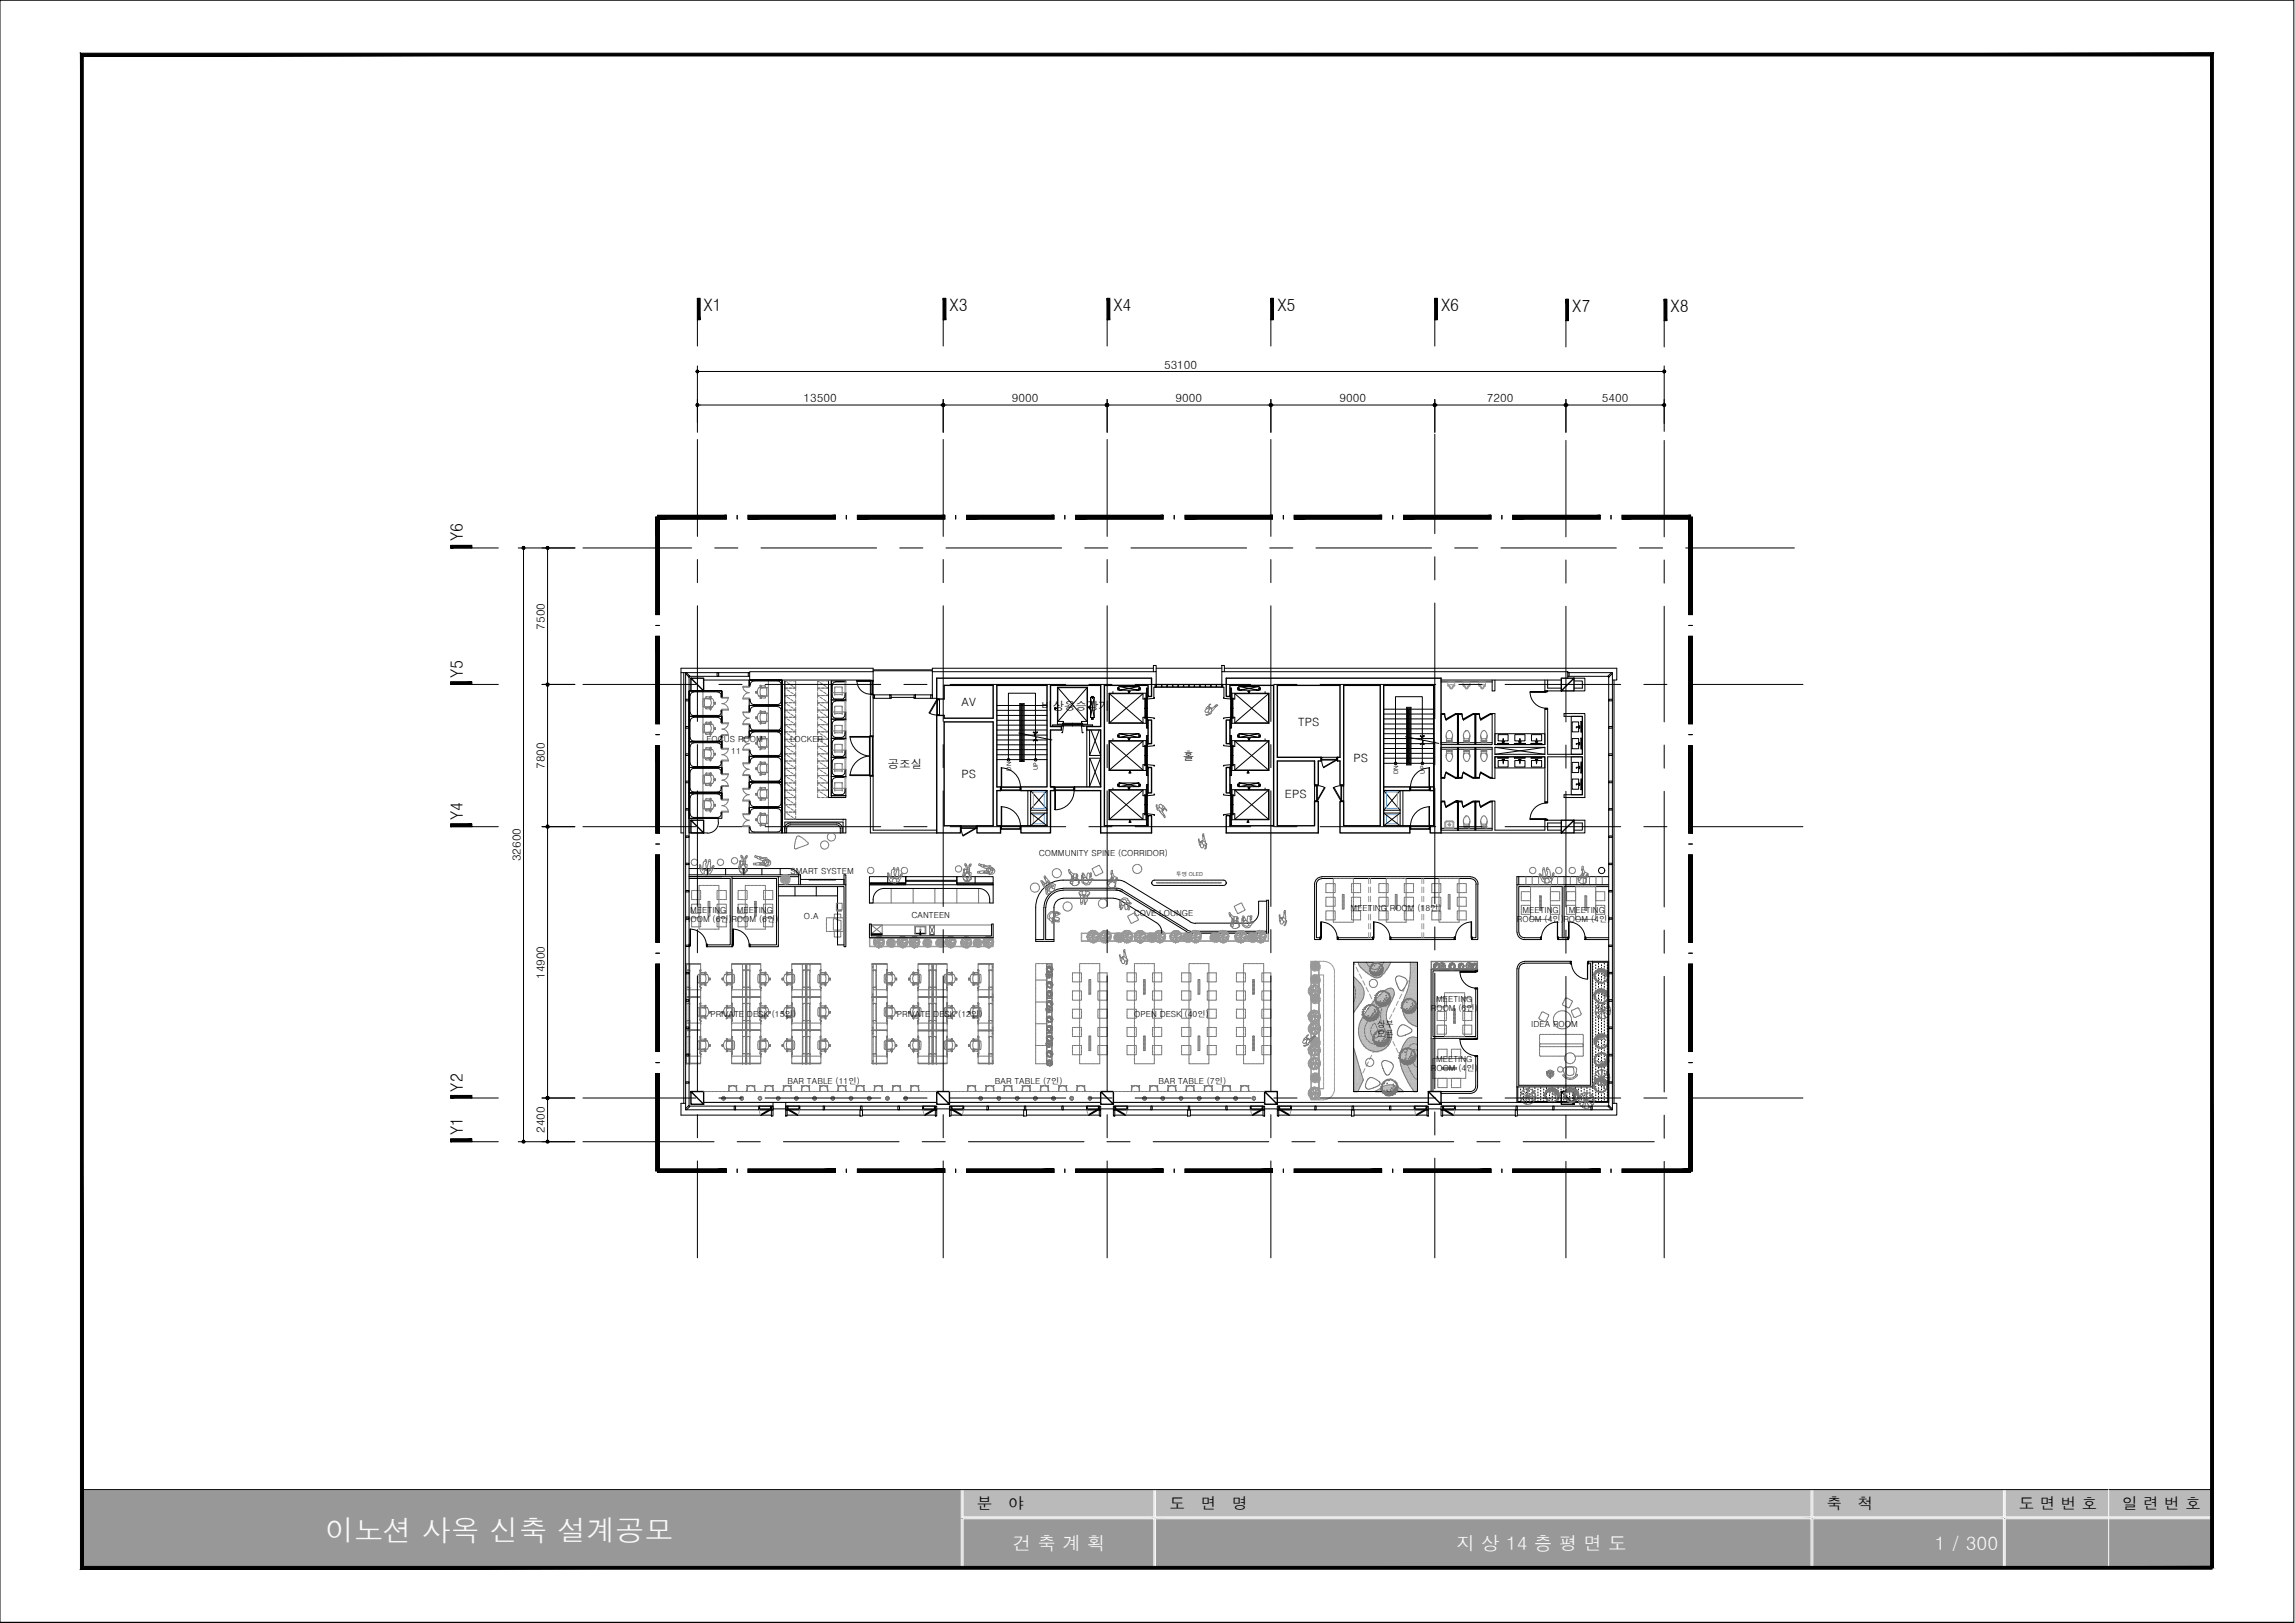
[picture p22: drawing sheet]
<svg xmlns="http://www.w3.org/2000/svg" width="420mm" height="297mm" viewBox="0 0 420 297" stroke-linecap="round" stroke-linejoin="round" font-family="sans-serif">
<defs><g id="words">
<text font-size="5.3" fill="#fafafa" x="59.5" y="282">이노션 사옥 신축 설계공모</text>
<g font-size="3.4" fill="#fafafa">
<text x="185.4" y="283.7">건 축 계 획</text>
<text x="266.7" y="283.7">지 상 14 층 평 면 도</text>
<text x="354.2" y="283.7">1 / 300</text>
</g>
<g font-size="3.1">
<text x="128.8" y="56.9">X1</text>
<text x="173.8" y="56.9">X3</text>
<text x="203.8" y="56.9">X4</text>
<text x="233.8" y="56.9">X5</text>
<text x="263.8" y="56.9">X6</text>
<text x="287.8" y="57">X7</text>
<text x="305.8" y="57">X8</text>
<text x="84.8" y="99.1" transform="rotate(-90 84.8 99.1)">Y6</text>
<text x="84.8" y="124.1" transform="rotate(-90 84.8 124.1)">Y5</text>
<text x="84.8" y="150.1" transform="rotate(-90 84.8 150.1)">Y4</text>
<text x="84.8" y="199.8" transform="rotate(-90 84.8 199.8)">Y2</text>
<text x="84.8" y="207.8" transform="rotate(-90 84.8 207.8)">Y1</text>
</g>
<g font-size="2.9">
<text x="178.8" y="276.1">분</text>
<text x="184.6" y="276.1">야</text>
<text x="214.1" y="276.1">도</text>
<text x="219.8" y="276.1">면</text>
<text x="225.6" y="276.1">명</text>
<text x="334.4" y="276.1">축</text>
<text x="340.1" y="276.1">척</text>
<text x="369.6" y="276.1">도 면 번 호</text>
<text x="388.5" y="276.1">일 련 번 호</text>
</g>
<g font-size="2.1">
<text x="213.1" y="67.5">53100</text>
<text x="147.1" y="73.6">13500</text>
<text x="185.3" y="73.6">9000</text>
<text x="215.2" y="73.6">9000</text>
<text x="245.2" y="73.6">9000</text>
<text x="272.2" y="73.6">7200</text>
<text x="293.2" y="73.6">5400</text>
<text x="99.7" y="115.2" transform="rotate(-90 99.7 115.2)">7500</text>
<text x="176" y="129.2">AV</text>
<text x="190.7" y="130">비상용승강기</text>
<text x="237.7" y="132.8">TPS</text>
<text x="99.7" y="140.7" transform="rotate(-90 99.7 140.7)">7800</text>
<text x="162.6" y="140.6">공조실</text>
<text x="176" y="142.4">PS</text>
<text x="216.5" y="139">홀</text>
<text x="247.8" y="139.5">PS</text>
<text x="235.2" y="146">EPS</text>
<text x="95.3" y="157.6" transform="rotate(-90 95.3 157.6)">32600</text>
<text x="99.7" y="179.2" transform="rotate(-90 99.7 179.2)">14900</text>
<text x="99.7" y="207.3" transform="rotate(-90 99.7 207.3)">2400</text>
</g>
<g font-size="1.5">
<text x="129.4" y="135.8">FOCUS ROOM</text>
<text x="133.9" y="137.9">11</text>
<text x="144.7" y="135.8">LOCKER</text>
<text x="144.7" y="159.9">SMART SYSTEM</text>
<text x="190.2" y="156.6">COMMUNITY SPINE (CORRIDOR)</text>
<text x="126.4" y="167">MEETING</text>
<text x="134.9" y="167">MEETING</text>
<text x="207.6" y="167.7">COVE LOUNGE</text>
<text x="247.3" y="166.8">MEETING ROOM (18인)</text>
<text x="278.7" y="167">MEETING</text>
<text x="287.2" y="167">MEETING</text>
<text x="125.4" y="168.7">ROOM (6인)</text>
<text x="133.9" y="168.7">ROOM (6인)</text>
<text x="147.2" y="168.1">O.A</text>
<text x="166.9" y="168">CANTEEN</text>
<text x="277.7" y="168.7">ROOM (4인)</text>
<text x="286.2" y="168.7">ROOM (4인)</text>
<text x="262" y="185">ROOM (6인)</text>
<text x="262.9" y="183.5">MEETING</text>
<text x="130" y="186.1">PRIVATE DESK (15인)</text>
<text x="164.2" y="186.1">PRIVATE DESK (12인)</text>
<text x="207.6" y="186.1">OPEN DESK (40인)</text>
<text x="252.1" y="187.9">상부</text>
<text x="252.1" y="189.8">오픈</text>
<text x="280.3" y="188">IDEA ROOM</text>
<text x="262" y="196">ROOM (4인)</text>
<text x="262.9" y="194.4">MEETING</text>
<text x="144.1" y="198.5">BAR TABLE (11인)</text>
<text x="182.1" y="198.5">BAR TABLE (7인)</text>
<text x="212.1" y="198.5">BAR TABLE (7인)</text>
</g>
<g font-size="1.1">
<text x="185.1" y="141.1" transform="rotate(-90 185.1 141.1)">DN</text>
<text x="190" y="141" transform="rotate(-90 190 141)">UP</text>
<text x="255.9" y="141.7" transform="rotate(-90 255.9 141.7)">DN</text>
<text x="260.9" y="141.6" transform="rotate(-90 260.9 141.6)">UP</text>
</g>
<text font-size="1" x="215.3" y="160.4">투명 OLED</text>
</g></defs>
<!-- layer: AA_FIN -->
<g fill="#000" stroke="#000" stroke-width=".18">
<path d="M120.4 94.3v.7l12.6-.7zM120.4 95l12.6-.7v.7z"/>
<path d="M120.4 94.3v.7l12.6-.7zM120.4 95l12.6-.7v.7z"/>
<path d="M136.9 94.3v.7l16.1-.7zM136.9 95l16.1-.7v.7z"/>
<path d="M136.9 94.3v.7l16.1-.7zM136.9 95l16.1-.7v.7z"/>
<path d="M157 94.3v.7l16-.7zM157 95l16-.7v.7z"/>
<path d="M157 94.3v.7l16-.7zM157 95l16-.7v.7z"/>
<path d="M177 94.3v.7l16-.7zM177 95l16-.7v.7z"/>
<path d="M177 94.3v.7l16-.7zM177 95l16-.7v.7z"/>
<path d="M196.9 94.3v.7l16-.7zM196.9 95l16-.7v.7z"/>
<path d="M196.9 94.3v.7l16-.7zM196.9 95l16-.7v.7z"/>
<path d="M217 94.3v.7l16-.7zM217 95l16-.7v.7z"/>
<path d="M217 94.3v.7l16-.7zM217 95l16-.7v.7z"/>
<path d="M236.9 94.3v.7l16-.7zM236.9 95l16-.7v.7z"/>
<path d="M236.9 94.3v.7l16-.7zM236.9 95l16-.7v.7z"/>
<path d="M257 94.3v.7l16-.7zM257 95l16-.7v.7z"/>
<path d="M257 94.3v.7l16-.7zM257 95l16-.7v.7z"/>
<path d="M276.9 94.3v.7l16-.7zM276.9 95l16-.7v.7z"/>
<path d="M276.9 94.3v.7l16-.7zM276.9 95l16-.7v.7z"/>
<path d="M297 94.3v.7l12.5-.7zM297 95l12.5-.7v.7z"/>
<path d="M297 94.3v.7l12.5-.7zM297 95l12.5-.7v.7z"/>
<path d="M309.2 94.7l.6 17.8v-17.8zM309.2 94.7l.6 17.8h-.6z"/>
<path d="M309.2 94.7l.6 17.8v-17.8zM309.2 94.7l.6 17.8h-.6z"/>
<path d="M120.1 94.7v17.8h.6zM120.1 94.7h.6v17.8z"/>
<path d="M120.1 94.7v17.8h.6zM120.1 94.7h.6v17.8z"/>
<path d="M309.2 116.5l.6 16v-16zM309.2 116.5l.6 16h-.6z"/>
<path d="M309.2 116.5l.6 16v-16zM309.2 116.5l.6 16h-.6z"/>
<path d="M120.1 116.5v16h.6zM120.1 116.5h.6v16z"/>
<path d="M120.1 116.5v16h.6zM120.1 116.5h.6v16z"/>
<path d="M309.2 136.5l.6 16v-16zM309.2 136.5l.6 16h-.6z"/>
<path d="M309.2 136.5l.6 16v-16zM309.2 136.5l.6 16h-.6z"/>
<path d="M120.1 136.5v16h.6zM120.1 136.5h.6v16z"/>
<path d="M120.1 136.5v16h.6zM120.1 136.5h.6v16z"/>
<path d="M309.2 156.5l.6 16v-16zM309.2 156.5l.6 16h-.6z"/>
<path d="M309.2 156.5l.6 16v-16zM309.2 156.5l.6 16h-.6z"/>
<path d="M120.1 156.5v16h.6zM120.1 156.5h.6v16z"/>
<path d="M120.1 156.5v16h.6zM120.1 156.5h.6v16z"/>
<path d="M309.2 176.4l.6 16v-16zM309.2 176.4l.6 16h-.6z"/>
<path d="M309.2 176.4l.6 16v-16zM309.2 176.4l.6 16h-.6z"/>
<path d="M120.1 176.4v16h.6zM120.1 176.4h.6v16z"/>
<path d="M120.1 176.4v16h.6zM120.1 176.4h.6v16z"/>
<path d="M309.2 196.5l.6 17.8v-17.8zM309.2 196.5l.6 17.8h-.6z"/>
<path d="M309.2 196.5l.6 17.8v-17.8zM309.2 196.5l.6 17.8h-.6z"/>
<path d="M120.1 196.5v17.8h.6zM120.1 196.5h.6v17.8z"/>
<path d="M120.1 196.5v17.8h.6zM120.1 196.5h.6v17.8z"/>
<path d="M120.4 214.6h12.6v-.6zM120.4 214h12.6l-12.6 .6z"/>
<path d="M120.4 214.6h12.6v-.6zM120.4 214h12.6l-12.6 .6z"/>
<path d="M136.9 214.6h16.1v-.6zM136.9 214h16.1l-16.1 .6z"/>
<path d="M136.9 214.6h16.1v-.6zM136.9 214h16.1l-16.1 .6z"/>
<path d="M157 214.6h16v-.6zM157 214h16l-16 .6z"/>
<path d="M157 214.6h16v-.6zM157 214h16l-16 .6z"/>
<path d="M177 214.6h16v-.6zM177 214h16l-16 .6z"/>
<path d="M177 214.6h16v-.6zM177 214h16l-16 .6z"/>
<path d="M196.9 214.6h16v-.6zM196.9 214h16l-16 .6z"/>
<path d="M196.9 214.6h16v-.6zM196.9 214h16l-16 .6z"/>
<path d="M217 214.6h16v-.6zM217 214h16l-16 .6z"/>
<path d="M217 214.6h16v-.6zM217 214h16l-16 .6z"/>
<path d="M236.9 214.6h16v-.6zM236.9 214h16l-16 .6z"/>
<path d="M236.9 214.6h16v-.6zM236.9 214h16l-16 .6z"/>
<path d="M257 214.6h16v-.6zM257 214h16l-16 .6z"/>
<path d="M257 214.6h16v-.6zM257 214h16l-16 .6z"/>
<path d="M276.9 214.6h16v-.6zM276.9 214h16l-16 .6z"/>
<path d="M276.9 214.6h16v-.6zM276.9 214h16l-16 .6z"/>
<path d="M297 214.6h12.5v-.6zM297 214h12.5l-12.5 .6z"/>
<path d="M297 214.6h12.5v-.6zM297 214h12.5l-12.5 .6z"/>
</g>
<g fill="none" stroke="#000" stroke-width=".18">
<path d="M120.1 94.7h.6M135 94.3v.7M154.9 94.3v.7M175 94.3v.7M194.9 94.3v.7M215 94.3v.7M234.9 94.3v.7M255 94.3v.7M275 94.3v.7M294.9 94.3v.7M309.5 94.3v.7M120.1 114.5h.6"/>
<path d="M309.2 114.5h.6M120.1 134.5h.6M309.2 134.5h.6M120.1 154.5h.6M309.2 154.5h.6M120.1 174.5h.6M309.2 174.5h.6M120.1 194.5h.6M309.2 194.5h.6M120.4 214v.6M135 214v.6M154.9 214v.6"/>
<path d="M175 214v.6M194.9 214v.6M215 214v.6M234.9 214v.6M255 214v.6M275 214v.6M294.9 214v.6M309.2 214.3h.6"/>
</g>
<!-- layer: cor -->
<path d="M126.5 124.1v2.3h2.3v-2.3h-2.3l2.3 2.3M288.2 124.1v2.3h-2.4v-2.3h2.4l-2.4 2.3M126.5 150.1v2.3h2.3v-2.3h-2.3l2.3 2.3M288.2 150.1v2.3h-2.4v-2.3h2.4l-2.4 2.3M126.5 199.8v2.3h2.3v-2.3h-2.3l2.3 2.3M171.5 199.8v2.3h2.3v-2.3h-2.3l2.3 2.3M201.5 199.8v2.3h2.3v-2.3h-2.3l2.3 2.3M231.5 199.8v2.3h2.3v-2.3h-2.3l2.3 2.3M261.5 199.8v2.3h2.3v-2.3h-2.3l2.3 2.3M285.8 199.8v2.3h2.4v-2.3h-2.4l2.4 2.3" fill="none" stroke="#000" stroke-width=".25"/>
<!-- layer: XR-PLAN$0$COR1 -->
<g fill="none" stroke="#000" stroke-width=".18">
<path d="M203 135.6h6.8v5.4h-6.8zM203 126.9h6.8v5.5h-6.8zM203.1 135.6h6.2M203.1 127v5.3M203.1 135.6v5.3M203.1 135.6l6.2 5.3M203.1 127h6.2M203.1 132.3h6.2M203.1 127l6.2 5.3M203.8 126.6v.2M203.8 135.2v.3M204.7 134.7h.1"/>
<path d="M204.7 134.5h.1M204.7 126.1h.1M204.7 125.9h.1M204.8 134.6v.1M204.8 134.6l-.1-.1v.2M204.8 134.7h-.1M204.8 134.6h.1M204.8 134.7h.1M204.8 125.9v.1M204.8 125.9h-.1v.2M204.8 126l-.1 .1M204.8 125.9h.1"/>
<path d="M204.8 126h.1M204.9 134.7h.1M204.9 134.6h.1M204.9 126h.1M204.9 125.9h.1M204.9 125.6v.7M204.9 134.3v.7M206.5 135.2h.2v.4v-.4h.2M206.5 126.5h.4h-.2v.4v-.4zM206.5 135.2h.4M208.5 134.3l-3.6 .7h3.6v-.7h-3.6l3.6 .7M208.5 134.7h.1"/>
<path d="M208.5 134.6h.1M208.5 125.6l-3.6 .7h3.6v-.7h-3.6l3.6 .7M208.5 126h.1M208.5 125.9h.1M208.6 134.6v.1M208.6 134.6l.1-.1v.2M208.6 134.6h.1M208.6 134.7h.1M208.6 125.9v.1M208.6 125.9h.1v.2M208.6 125.9h.1M208.6 126h.1"/>
<path d="M208.7 134.7h.1M208.7 134.6h.1M208.7 126h.1M208.7 125.9h.1M208.7 126v.1M208.7 134.5h.1M208.7 126.1h.1M209.3 127v.9h.3M209.3 135.6v1h.3M209.3 135.6l-6.2 5.3M209.3 127l-6.2 5.3M209.6 131.3h-.3v1"/>
<path d="M209.6 140h-.3v.9M209.6 127.8v3.7M209.6 136.4v3.8M209.6 127.8h.1v3.6h-.1M209.6 136.5h.1v3.6h-.1M209.6 138.3h.1M209.7 129.6h-.1h.1M209.9 136.5h.2v3.6h-.2zM209.9 127.8h.2v3.6h-.2zM210.1 138.3h-.2h.2M210.1 129.6h-.2h.2M210.1 125.9v1.7"/>
<path d="M210.1 131.6v1.7M210.1 134.6v1.7M210.2 134.6h-.3v7.3h.3M210.2 136.1l-.1 .5 1.3-.1-.2-.1M210.2 125.9h-.3v7.4h.3M210.2 127.5l-.1 .4 1.3-.1-.2-.1M211.2 131.5l.2-.1-1.3-.1 .1 .5M224.1 136.4l-.1 .1 1.3 .1-.1-.2M224.1 127.7l-.1 .1 1.3 .1-.1-.2M224.1 131.5l-.1-.1 1.3-.1-.1 .2M225.2 134.6h.3v7.3h-.3M225.2 125.9h.3v7.4h-.3"/>
<path d="M225.2 136.1l.1 .3M225.2 127.5l.1 .2M225.3 125.9v1.7M225.3 131.6v1.7M225.3 134.6v1.7M225.3 136.5h.1v3.6h-.1zM225.3 138.3h.1h-.1M225.3 127.8h.1v3.6h-.1zM225.3 129.6h.1h-.1M225.3 131.5l-.1 .3M225.6 135.6h6.7v5.4h-6.7zM225.6 126.9h6.7v5.5h-6.7z"/>
<path d="M225.6 129.6h.1M225.6 136.5l.1 3.6zM225.6 138.3h.1M225.6 127.8l.1 3.6zM225.8 131.5v-.2h.3v1M226.1 135.6h6.1M226.1 135.6v1h-.3v-.2M226.1 127h6.1M226.1 132.3h6.1M226.1 127v.9h-.3v-.1M226.1 135.6l6.1 5.3M226.1 127l6.1 5.3"/>
<path d="M226.7 134.7h.1M226.7 134.6h.1M226.7 134.5h.1M226.7 126h.1M226.7 125.9h.1M226.7 126.1h.1M226.7 126v.1M226.7 134.6v.1M226.7 134.6v-.1v.2M226.7 125.9v.1M226.7 125.9v.2M226.8 134.3l3.7 .7h-3.7v-.7h3.7l-3.7 .7"/>
<path d="M226.8 134.7h.1M226.8 134.6h.1M226.8 125.6l3.7 .7h-3.7v-.7h3.7l-3.7 .7M226.8 126h.1M226.8 125.9h.1M228.5 135.2h.1v.4l.1-.4h.2M228.5 126.5h.4h-.2v.4l-.1-.4zM228.5 135.2h.4M230.5 134.7h.1M230.5 134.6h.1M230.5 126h.1M230.5 125.9h.1"/>
<path d="M230.5 125.6v.7M230.5 134.3v.7M230.6 134.6v.1M230.6 134.6l.1-.1v.2M230.6 134.6h.1M230.6 134.7h.1M230.6 125.9v.1M230.6 125.9h.1v.2M230.6 125.9h.1M230.6 126h.1M230.6 126l.1 .1M230.7 134.7h.1"/>
<path d="M230.7 134.5h.1M230.7 126.1h.1M230.7 125.9h.1M231.6 126.6v.2M231.6 135.2v.3M232.2 127v5.3M232.2 135.6v5.3M232.2 135.6l-6.1 5.3M232.2 127l-6.1 5.3M203 144.5h6.8v5.5h-6.8zM203.1 140.9h6.2M203.1 144.6v5.3"/>
<path d="M203.1 144.6h6.2M203.1 149.9h6.2M203.1 144.6l6.2 5.3M203.8 144.2v.3M204.7 143.5v.3zM204.7 143.8h.1M204.7 143.5h.1M204.8 143.6h.1M204.9 143.6h.1M204.9 143.3v.7M206.5 144.2h.4h-.2v.4v-.4zM206.7 141.4h.1v-.3l.1 .3h.2"/>
<path d="M206.7 141.5h.4M206.8 150.1l.1 .4h.2h-.4h.1zM208.5 143.3l-3.6 .7h3.6v-.7h-3.6l3.6 .7M208.5 143.6h.1M208.6 143.6h.1M208.7 143.6v-.1v.3M208.7 143.6h.1M208.7 143.6v.2M208.7 143.8h.1M208.7 143.5h.1M209.3 144.6v1h.3M209.3 144.6l-6.2 5.3"/>
<path d="M209.6 148.9h-.3v1M209.6 145.4v3.7M209.6 145.5h.1v3.6h-.1M209.7 147.3h-.1h.1M209.9 145.5h.2v3.6h-.2zM210.1 147.3h-.2h.2M210.1 140.3v1.6M210.1 143.6v1.7M210.1 149.3v1.7M210.2 143.6h-.3v7.4h.3M210.2 145.1l-.1 .5 1.3-.1v-.2h-.2M211.2 140.2l.2-.1-1.3-.1 .1 .5"/>
<path d="M211.2 149.2l.2-.1-1.3-.2 .1 .5M224.1 145.3l-.1 .2 1.3 .1-.1-.2M225.2 143.6h.3v7.4h-.3M225.2 145.1l.1 .3M225.2 140.2l.1-.2-1.3 .1 .1 .1M225.2 149.2l.1-.3-1.3 .2 .1 .1M225.3 140.3v1.6M225.3 143.6v1.7M225.3 149.3v1.7M225.3 145.5h.1v3.6h-.1zM225.3 147.3h.1h-.1M225.3 140.2l-.1 .3"/>
<path d="M225.3 149.2l-.1 .2M225.6 144.5h6.7v5.5h-6.7zM225.6 147.3h.1M225.6 145.5l.1 3.6zM225.8 140.2v-.2h.3v.9M225.8 149.1v-.2h.3v1M226.1 140.9h6.1M226.1 144.6h6.1M226.1 149.9h6.1M226.1 144.6v1h-.3v-.2M226.1 144.6l6.1 5.3M226.7 143.5v.3z"/>
<path d="M226.7 143.6h.1M226.7 143.8h.1M226.7 143.5h.1M226.8 143.3l3.7 .7h-3.7v-.7h3.7l-3.7 .7M226.8 143.6h.1M228.3 141.4h.2v-.3v.3h.2M228.3 141.5h.4M228.5 150.1v.4h.2h-.4h.2zM228.5 144.2h.4h-.2v.4l-.1-.4zM230.5 143.6h.1M230.5 143.3v.7M230.6 143.6h.1"/>
<path d="M230.6 143.6l.1-.1v.3M230.6 143.6l.1 .2M230.7 143.8h.1M230.7 143.5h.1M231.6 144.2v.3M232.2 144.6v5.3M232.2 144.6l-6.1 5.3"/>
</g>
<!-- layer: X-COL$0$CON -->
<path d="M171.5 124.1h39.3v3.4h-.6v-2.1h-8v25.7h8v-1.8h.6v3.1h-9.3v-7.7h-4.8v-.7h4.8v-10.4h-2.5v-.6h2.5v-7.6h-9.2v7.6h2v.6h-2v10.4h.7v.7h-.7v7.7h-5.4v-1.3h4.8v-6.4h-4.8v-.7h4.8v-18.6h-9.2v18.6h.7v.7h-.7v6.4h.7v1.3h-4.3v-1.3h2.9v-19h-9v19h3.1v1.3h-4.4v-21.5h1.3v.5h9v-6h-9v2.5h-1.3zM210.2 131.8h.6v4.3h-.6zM224.5 131.8h.7v4.3h-.7zM192.3 144h.7M210.2 140.5h.6v4.6h-.6zM224.5 140.5h.7v4.6h-.7zM253.3 144h4.8v.7h-4.8M262.5 144.7h-.7v-.7h.7v7.1h-.7v1.3h2v-28.3h-39.3v3.4h.7v-2.1h8v25.7h-8v-1.8h-.7v3.1h16.8v-5.7h-.6v4.4h-6.9v-11.8h6.9v4.4h.6v-4.4h.6v-.7h-8.1v-13.2h11.5v13.2h-.4v.7h.4v4.4h.7v-18.3h6.7v25.7h-6.7v-4.4h-.7v5.7h12.8v-1.3h-4.8v-25.7h9.2v25.7" fill="none" stroke="#000" stroke-width=".25"/>
<!-- layer: COR1 -->
<g fill="none" stroke="#000" stroke-width=".18">
<path d="M192.7 133v-.3h7.3v.3M192.7 132.9h1.7M193.2 129.8v-.1l.3-.1h-.3l-.1-.1 .1 .3M193.2 129.8h.1M193.6 125.8h5.5v6.7h-5.5zM193.7 125.9v6.1M193.7 132h1v.4M193.7 125.9h5.3M193.7 125.9l5.3 6.1M194.4 132.9l.3-.1-.2 1.3-.1-.1M194.4 132.8l-.2 .2M194.5 132.4h3.7"/>
<path d="M194.5 132.7h3.6v.1h-3.6zM194.5 132.4v.1h3.6v-.1M196.3 132.8v-.1v.1M196.3 132.5v-.1v.1M198.2 132.9l-.2-.1 .1 1.3 .2-.1M198.2 132.8l.3 .2M198.3 132.9h1.7M199 125.9v6.1M199 132h-1v.4M199 125.9l-5.3 6.1M199.1 129.5h.3v-.2v.4v-.2zM199.6 127.6v3.7h.7"/>
<path d="M199.6 127.6h.7M199.6 127.6l.7 3.7M199.9 127.5h.2zM199.9 127.5h.1M199.9 131.5h.1M199.9 131.4h.2M199.9 131.5h.2M200 127.6h.1M200 127.5h.1M200 131.3h.1M200 131.4h.1M200.1 127.5h.1"/>
<path d="M200.1 131.5h.1M200.3 127.6l-.7 3.7M200.3 127.6v3.7"/>
</g>
<!-- layer: XR-PLAN$0$DWAL -->
<path d="M199 133.6v10.4M199.5 133.6v4.7M199.5 138.8v5.2M188.2 144.7v6.4M188.7 144.7v6.4M256.3 144.7v6.4M256.8 144.7v6.4" fill="none" stroke="#000" stroke-width=".18"/>
<!-- layer: XR-PLAN$0$DOOR -->
<g fill="none" stroke="#000" stroke-width=".18">
<path d="M156.8 124.6l2.5 .1zM159.3 127h.6v.2h-.6zM159.3 124.5h.6v.1h-.4zM159.3 124.7v2.4M159.5 124.6v2.4M159.7 124.6v2.4M159.9 124.6v2.4M183.3 140.5l.1 3.5zM183.3 147.6l.1 3.5zM183.3 144.7h3.5M183.3 151.8h3.5M183.3 140.5a3.5 3.5 0 0 1 3.5 3.5"/>
<path d="M183.3 147.7a3.5 3.5 0 0 1 3.5 3.5M183.3 144.6v-.5l-.1-.1v.7l.1-.1h3.4M183.3 151.7v-.5l-.1-.1v.7l3.5-.1M183.3 144.1h3.4M183.3 151.2h3.4M183.4 144h3.4M183.4 151.1h3.4M186.8 144l.1 .7-.2-.1zM186.8 151.1l.1 .7-.2-.1zM193.1 144.7l.1 3.5zM193.1 144h3.5M193.2 144.1v.5l-.2 .1v-.7l3.6 .1"/>
<path d="M193.2 144.7h3.4M193.2 144.6h3.4M196.6 144l.1 .7-.1-.1zM196.6 144.7a3.5 3.5 0 0 1-3.5 3.5M258.1 144l.2 .1-.1 .6zM258.1 151.1l.2 .1-.1 .6zM258.2 144.7h3.5M258.2 151.8h3.5M258.3 144.6h3.4l.1 .1v-.7l-.1 .1v.5M258.3 151.7l3.5 .1v-.7l-.1 .1v.5M258.3 144.1h3.4M258.3 151.2h3.4"/>
<path d="M261.6 140.5l.1 3.5zM261.6 147.6l.1 3.5zM261.7 140.5a3.5 3.5 0 0 0-3.5 3.5h3.4M261.7 147.7a3.5 3.5 0 0 0-3.5 3.5l3.4-.1"/>
</g>
<!-- layer: ROM -->
<path d="M199.5 138.8h2M199.5 138.3h2" fill="none" stroke="#000" stroke-width=".18"/>
<!-- layer: LIM -->
<g fill="none" stroke="#000" stroke-width=".18">
<path d="M199.5 138.8l2 5.1M199.7 133.6l1.8 4.7M201.3 133.6l-1.8 4.7M201.5 138.8l-2 5.1M273.7 136.8l9.1 1.2M282.8 136.8l-9.1 1.2M188.7 144.7l3 3.4M188.7 148.8l3 2.3M191.3 148.8l-2.6 2.3M191.7 144.7l-3 3.4M253.3 144.7l3 3.6M253.3 148.8l3 2.3"/>
<path d="M256.3 144.7l-3 3.6M256.3 148.8l-3 2.3"/>
</g>
<!-- layer: XR-PLAN$0$SYM -->
<g fill="none" stroke="#000" stroke-width=".18">
<path d="M186.5 134.2l2.9 .5 .1-.4 .1 1 .1-.5 2.9 .6M189.1 135.5l.5-.2 .3 .2zM189.2 133.9l.4 .3 .3-.3v.2l-.3 .2-.5-.2zM189.6 134.3v-7.4h-5v12.1M189.6 135.3v3.7M257.3 134.8l2.9 .6 .1-.4 .2 .9 .1-.4 2.8 .6M260 136.2l.4-.2 .4 .2zM260.1 134.6l.3 .2 .3-.2 .1 .1-.4 .3-.4-.3zM260.4 135v-7.5h-4.9v12.2M260.4 136v3.7"/>
<circle cx="184.6" cy="139" r=".23"/>
<circle cx="189.6" cy="139" r=".23"/>
<circle cx="255.5" cy="139.7" r=".23"/>
<circle cx="260.4" cy="139.7" r=".23"/>
</g>
<!-- layer: XR-PLAN$0$CIL1 -->
<g fill="none" stroke="#000" stroke-width=".18">
<path d="M182.5 136.3h4.2M182.5 135.4h4.2M182.5 134.5h4.2M182.5 133.6h4.2M182.5 132.7h4.2M182.5 131.8h4.2M182.5 130.9h4.2M182.5 137.2h4.2M182.5 138.1h4.2M182.5 129.1h4.2M182.5 139h4.2M182.5 130h4.2"/>
<path d="M186.7 128.8h.8v10.6h-.8zM186.9 136.3h.1M186.9 135.4h.1M186.9 134.5h.1M186.9 133.6h.1M186.9 132.7h.1M186.9 131.8h.1M186.9 130.9h.1M186.9 137.2h.1M186.9 138.1h.1M186.9 129.1h.4M186.9 139h.4"/>
<path d="M186.9 130h.1M186.9 128.9h.4v10.3h-.4zM187 129.1v9.9M187.2 136.3h.1M187.2 135.4h.1M187.2 134.5h.1M187.2 133.6h.1M187.2 132.7h.1M187.2 131.8h.1M187.2 130.9h.1M187.2 137.2h.1M187.2 138.1h.1"/>
<path d="M187.2 130h.1M187.2 129.1v9.9M187.5 136.3h4.2M187.5 135.4h4.2M187.5 134.5h4.2M187.5 133.6h4.2M187.5 132.7h4.2M187.5 131.8h4.2M187.5 130.9h4.2M187.5 137.2h4.2M187.5 138.1h4.2M187.5 129.1h4.2"/>
<path d="M187.5 139h4.2M187.5 130h4.2M253.3 137h4.2M253.3 136.1h4.2M253.3 135.2h4.2M253.3 134.3h4.2M253.3 133.4h4.2M253.3 132.5h4.2M253.3 131.6h4.2M253.3 137.9h4.2M253.3 138.8h4.2M253.3 129.8h4.2"/>
<path d="M253.3 139.7h4.2M253.3 130.7h4.2M257.5 129.5h.8v10.5h-.8zM257.7 137h.2M257.7 136.1h.2M257.7 135.2h.2M257.7 134.3h.2M257.7 133.4h.2M257.7 132.5h.2M257.7 131.6h.2M257.7 137.9h.2M257.7 138.8h.2"/>
<path d="M257.7 129.8h.5M257.7 139.7h.5M257.7 130.7h.2M257.7 129.6h.5v10.3h-.5zM257.9 129.8v9.9M258 137h.2M258 136.1h.2M258 135.2h.2M258 134.3h.2M258 133.4h.2M258 132.5h.2M258 131.6h.2"/>
<path d="M258 137.9h.2M258 138.8h.2M258 130.7h.2M258 129.8v9.9M258.3 137h4.2M258.3 136.1h4.2M258.3 135.2h4.2M258.3 134.3h4.2M258.3 133.4h4.2M258.3 132.5h4.2M258.3 131.6h4.2M258.3 137.9h4.2"/>
<path d="M258.3 138.8h4.2M258.3 129.8h4.2M258.3 139.7h4.2M258.3 130.7h4.2"/>
</g>
<!-- layer: AA_WAL1 -->
<g fill="none" stroke="#000" stroke-width=".18">
<path d="M143.2 124.6v27.8h.5v-1.9h10.6v1.9M143.7 124.6v25.3h11.2v2.5M151.7 124.6v21.4h.5M152.2 124.6v21.4M159.3 127.3v7.4h.6v-7.4M163.2 127.8v-.2h4.1v.2M211.7 125.8h-.5v1.9M223.9 125.8h.2v1.9M131.5 150.5v-.7h-5.3v2.6h3.3M131.5 150.5a2.01 2.01 0 0 1-2 2M152.2 145.6h2.7v.4h-2.7M154.3 149.9h.1"/>
<path d="M171.5 151.9h-11.6v-9.9h-.6v10.4h12.2M188.7 148.8h3M188.7 148.3h3M253.3 148.8h3M253.3 148.3h3M142.5 161.9h12.4v11.4h-.4v-11h-12M146.2 160.1h.4v1.8M159.9 164.6v.7h-.7v-3.4h22.6v3.4h-.6v-.7M179.2 162.6h-17.3a2.01 2.01 0 0 0-2 2M179.2 162.6a2.01 2.01 0 0 1 2 2M277.7 161.9v-1.5h.3v1.5"/>
</g>
<!-- layer: DEF -->
<path d="M189.2 149.1h2v1.7h-2zM189.2 144.9h2v3.1h-2zM253.8 149.1h2v1.7h-2zM253.8 144.9h2v3.1h-2z" fill="none" stroke="#6ea5dd" stroke-width=".18"/>
<!-- layer: DOR -->
<g fill="none" stroke="#000" stroke-width=".18">
<path d="M155.6 134.9a3.8 3.8 0 0 0 3.6 3.5 3.8 3.8 0 0 0-3.6 3.4M159.2 134.7l.7 .1h-.6zM159.2 134.8h-3.6v.1h3.6M159.2 134.8v7.1M159.3 134.8v7.1M159.7 134.8v7.1M159.9 134.8v7.1M171.5 127.9h.5v.2h-.4zM171.5 128.1h.1l-1.4 2.4h-.1zM171.5 128.1v2.8l-.7-.1-.6-.3M171.6 128.1v2.8M172 128.1v2.7h-.4l-.1 .1h.5v-.1"/>
<path d="M241.9 139h2.8M241.9 139.1h2.8M242 138.6h-.1v.5l.1-.1v-.4h2.7M242 139.1v.7l.3 .6M244.7 138.6h.2v.5h-.2zM280.1 126.6l3 .1zM280.1 126.7a2.98 2.98 0 0 0 3 2.9M282.8 129.6h.5v.2h-.5zM282.8 126.4h.5v.2h-.5zM159.2 141.9h.5l.2 .1zM159.2 141.8h-3.6v.1h3.6M175.9 151.5h2.8"/>
<path d="M175.9 151.6h2.8M176 151.1h-.1v.5l.1-.1v-.4h2.7M176 151.6l.1 .7 .2 .6M176.3 152.9l2.4-1.4v.1l-2.4 1.4zM178.7 151.1h.2v.5l-.2-.1zM240.7 146.6h.3l.2 .1h-.5zM240.7 143.8v-.1h.5v.1h-.5v2.8M241 143.8v2.8M241.2 143.8v2.8M241.2 143.8l.7 .1 .6 .2M242.3 140.4l2.4-1.4v.1l-2.4 1.4zM242.5 144.1l.1 .1-1.4 2.4h-.1z"/>
<path d="M244.1 144.2l.1-.1 1.4 2.5h-.1zM244.2 144.1l.6-.2 .7-.1v2.8M245.5 146.6h.5v.1zM245.6 143.8v2.8M246 143.8v-.1h-.5v.1h.5v2.8M280.1 149.9h3zM282.8 146.8h.5v.1h-.5zM282.8 149.9h.5v.2h-.5zM283.1 147a2.98 2.98 0 0 0-3 2.9M126.2 172.8h.1v.5h-.1zM126.3 170l.1 3zM126.4 170.1a2.98 2.98 0 0 1 2.9 2.9"/>
<path d="M129.3 172.8h.2v.5h-.2zM134 172.8h.2v.5h-.2zM134.2 170v3zM134.2 170.1a2.98 2.98 0 0 1 3 2.9M137.2 172.8h.1v.5h-.1zM241.6 171.4h.2v.6h-.2zM241.8 168.7l.1 3zM241.9 168.7a2.98 2.98 0 0 1 2.9 3M244.8 171.4h.2v.6h-.2zM251.3 171.4h.2v.6h-.2zM251.5 168.7v3zM251.5 168.7a2.98 2.98 0 0 1 3 3"/>
<path d="M254.5 171.4h.1v.6h-.1zM266.2 171.4h.2v.6h-.2zM267.3 177.8l3 .1zM267.3 177.9a2.98 2.98 0 0 0 3 2.9M269.3 168.7l.1 3zM269.4 168.7a2.98 2.98 0 0 0-3 3M269.4 171.4h.1v.6h-.1zM270 177.7h.5v.1h-.5zM282 171.4h.2v.6h-.2zM285.1 168.7l.1 3zM285.1 168.7a2.98 2.98 0 0 0-2.9 3M285.2 171.4h.1v.6h-.1z"/>
<path d="M287 171.4h.2v.6h-.2zM287.2 168.7v3zM287.2 168.7a2.98 2.98 0 0 1 3 3M287.5 175.9h.2v.5h-.2zM287.7 176.2a2.98 2.98 0 0 0 2.9 3M290.2 171.4h.1v.6h-.1zM290.6 176.2l.1 3zM290.7 175.9h.1v.5h-.1zM267.3 190.2h3zM267.3 190.3a2.98 2.98 0 0 0 3 2.9M270 180.8h.5v.2h-.5zM270 193.2h.5v.2h-.5z"/>
<path d="M270 190h.5v.2h-.5z"/>
</g>
<!-- layer: ELE3 -->
<path d="M262.5 125.4v18.6" fill="none" stroke="#000" stroke-width=".25"/>
<!-- layer: HID -->
<g fill="none" stroke="#989898" stroke-width=".18">
<path d="M247.8 176.1l.3 .5M248.3 177l.4 .8M248.9 178.3l.4 .8M249.5 179.5l.4 .8M250.6 160.8v.9M250.6 162.3v1.1M250.6 164v1M250.6 165.7v1M250.6 167.3v1.1M250.6 169v1M250.6 170.7v.9M250.9 160.8v.9"/>
<path d="M250.9 162.3v1.1M250.9 164v1M250.9 165.7v1M250.9 167.3v1.1M250.9 169v1M250.9 170.7v.9M257.9 179.5l-.5 .8M258.4 178.3l-.3 .8M259 177l-.3 .8M259.5 176.1l-.3 .5M260.3 160.8v.9M260.3 162.3v1.1"/>
<path d="M260.3 164v1M260.3 165.7v1M260.3 167.3v1.1M260.3 169v1M260.3 170.7v.9M260.6 160.8v.9M260.6 162.3v1.1M260.6 164v1M260.6 165.7v1M260.6 167.3v1.1M260.6 169v1M260.6 170.7v.9"/>
<path d="M248.1 199.3l-.3 .5M248.7 198.1l-.4 .8M249.3 196.8l-.4 .8M249.9 195.6l-.4 .8M250.1 180.7l.4 .8M250.5 194.4l-.4 .8M250.7 181.9l.4 .9M251.1 193.1l-.4 .8M251.3 183.2l.4 .8M251.7 191.9l-.4 .8M251.9 184.4l.4 .9M252.3 190.6l-.4 .8"/>
<path d="M252.6 185.7l.3 .8M252.9 189.4l-.3 .8M253.2 186.9l.4 .8M253.6 188.2l-.4 .8M253.8 188.2l.4 .8M254.2 186.9l-.4 .8M254.4 189.4l.4 .8M254.8 185.7l-.4 .8M255 190.6l.4 .8M255.4 184.4l-.4 .9M255.6 191.9l.4 .8M256 183.2l-.4 .8"/>
<path d="M256.2 193.1l.4 .8M256.6 181.9l-.4 .9M256.8 194.4l.4 .8M257.2 180.7l-.4 .8M257.4 195.6l.5 .8M258.1 196.8l.3 .8M258.7 198.1l.3 .8M259.2 199.3l.3 .5M139 203.5l.1 .2M139 203.1v.3M139.1 203.8l.1 .2M146.2 203.8l-.1 .2"/>
<path d="M146.3 203.5v.2M146.3 203.1v.3M169 203.1v.3M169 203.5l.1 .2M169.1 203.8l.1 .2M176.2 203.8l-.1 .2M176.3 203.5v.2M176.4 203.1l-.1 .3M199 203.1v.3M199.1 203.5v.2M199.1 203.8l.1 .2M206.2 203.8l-.1 .2"/>
<path d="M206.3 203.5l-.1 .2M206.3 203.1v.3M229 203.5l.1 .2M229 203.1v.3M229.1 203.8l.1 .2M236.2 203.8l-.1 .2M236.3 203.5v.2M236.3 203.1v.3M259 203.1v.3M259 203.5l.1 .2M259.1 203.8l.1 .2M266.2 203.8l-.1 .2"/>
<path d="M266.3 203.5v.2M266.3 203.1v.3"/>
</g>
<!-- layer: 253 -->
<g fill="none" stroke="#bababa" stroke-width=".18">
<path d="M247.9 178.8h.1M247.9 179.2h.1M247.9 179.5h.1M247.9 179.8h.1M247.9 178.9h.1M247.9 179.3h.1M247.9 179.7h.1M248 179.2h.1M248 179.5h.1M248 179.8h.1M248.1 179.3h.1M248.1 179.7h.1"/>
<path d="M248.2 179.2h.1M248.2 179.5h.1M248.2 179.8h.1M248.3 179.3h.1M248.3 179.7h.1M248.4 179.5h.1M248.4 179.8h.1M248.5 179.7h.1M248.6 179.5h.1M248.6 179.8h.1M248.7 179.7h.1M248.8 176.3h.1"/>
<path d="M248.8 179.8h.1M248.8 176.4h.1M248.9 176.3h.1M248.9 176.6h.1M248.9 179.8h.1M249 176.4h.1M249 176.8h.1M249.1 176.3h.1M249.1 176.6h.1M249.1 177h.1M249.2 176.4h.1M249.2 176.8h.1"/>
<path d="M249.3 176.3h.1M249.3 176.6h.1M249.3 177h.1M249.4 176.4h.1M249.4 176.8h.1M249.4 177.2h.1M249.5 176.3h.1M249.5 176.6h.1M249.5 177h.1M249.5 177.3h.1M249.6 176.4h.1M249.6 176.8h.1"/>
<path d="M249.6 177.2h.1M249.6 176.3h.1M249.6 176.6h.1M249.6 177h.1M249.6 177.3h.1M249.7 176.4h.1M249.7 176.8h.1M249.7 177.2h.1M249.7 177.5h.1M249.8 176.3h.1M249.8 176.6h.1M249.8 177h.1"/>
<path d="M249.8 177.3h.1M249.9 176.4h.1M249.9 176.8h.1M249.9 177.2h.1M249.9 177.5h.1M250 176.3h.1M250 176.6h.1M250 177h.1M250 177.3h.1M250 177.7h.1M250.1 176.4h.1M250.1 176.8h.1"/>
<path d="M250.1 177.2h.1M250.1 177.5h.1M250.1 177.9h.1M250.2 176.3h.1M250.2 176.6h.1M250.2 177h.1M250.2 177.3h.1M250.2 177.7h.1M250.3 176.4h.1M250.3 176.8h.1M250.3 177.2h.1M250.3 177.5h.1"/>
<path d="M250.3 177.9h.1M250.4 176.3h.1M250.4 176.6h.1M250.4 177h.1M250.4 177.3h.1M250.4 177.7h.1M250.4 178.1h.1M250.4 176.4h.1M250.4 176.8h.1M250.4 177.2h.1M250.4 177.5h.1M250.4 177.9h.1"/>
<path d="M250.5 176.3h.1M250.5 176.6h.1M250.5 177h.1M250.5 177.3h.1M250.5 177.7h.1M250.5 178.1h.1M250.6 176.4h.1M250.6 176.8h.1M250.6 177.2h.1M250.6 177.5h.1M250.6 177.9h.1M250.6 178.2h.1"/>
<path d="M250.7 176.3h.1M250.7 176.6h.1M250.7 177h.1M250.7 177.3h.1M250.7 177.7h.1M250.7 178.1h.1M250.8 176.4h.1M250.8 176.8h.1M250.8 177.2h.1M250.8 177.5h.1M250.8 177.9h.1M250.8 178.2h.1"/>
<path d="M250.9 176.3h.1M250.9 176.6h.1M250.9 177h.1M250.9 177.3h.1M250.9 177.7h.1M250.9 178.1h.1M250.9 178.4h.1M251 176.4h.1M251 176.8h.1M251 177.2h.1M251 177.5h.1M251 177.9h.1"/>
<path d="M251 178.2h.1M251.1 176.3h.1M251.1 176.6h.1M251.1 177h.1M251.1 177.3h.1M251.1 177.7h.1M251.1 178.1h.1M251.1 178.4h.1M251.2 176.4h.1M251.2 176.8h.1M251.2 177.2h.1M251.2 177.5h.1"/>
<path d="M251.2 177.9h.1M251.2 178.2h.1M251.2 178.6h.1M251.2 176.3h.1M251.2 176.6h.1M251.2 177h.1M251.2 177.3h.1M251.2 177.7h.1M251.2 178.1h.1M251.2 178.4h.1M251.3 176.4h.1M251.3 176.8h.1"/>
<path d="M251.3 177.2h.1M251.3 177.5h.1M251.3 177.9h.1M251.3 178.2h.1M251.3 178.6h.1M251.4 176.3h.1M251.4 176.6h.1M251.4 177h.1M251.4 177.3h.1M251.4 177.7h.1M251.4 178.1h.1M251.4 178.4h.1"/>
<path d="M251.5 176.4h.1M251.5 176.8h.1M251.5 177.2h.1M251.5 177.5h.1M251.5 177.9h.1M251.5 178.2h.1M251.5 178.6h.1M251.6 176.3h.1M251.6 176.6h.1M251.6 177h.1M251.6 177.3h.1M251.6 177.7h.1"/>
<path d="M251.6 178.1h.1M251.6 178.4h.1M251.6 178.8h.1M251.7 176.4h.1M251.7 176.8h.1M251.7 177.2h.1M251.7 177.5h.1M251.7 177.9h.1M251.7 178.2h.1M251.7 178.6h.1M251.8 176.3h.1M251.8 176.6h.1"/>
<path d="M251.8 177h.1M251.8 177.3h.1M251.8 177.7h.1M251.8 178.1h.1M251.8 178.4h.1M251.8 178.8h.1M251.9 176.4h.1M251.9 176.8h.1M251.9 177.2h.1M251.9 177.5h.1M251.9 177.9h.1M251.9 178.2h.1"/>
<path d="M251.9 178.6h.1M252 176.3h.1M252 176.6h.1M252 177h.1M252 177.3h.1M252 177.7h.1M252 178.1h.1M252 178.4h.1M252 178.8h.1M252.1 176.4h.1M252.1 176.8h.1M252.1 177.2h.1"/>
<path d="M252.1 177.5h.1M252.1 177.9h.1M252.1 178.2h.1M252.1 178.6h.1M252.1 178.9h.1M252.1 176.3h.1M252.1 176.6h.1M252.1 177h.1M252.1 177.3h.1M252.1 177.7h.1M252.1 178.1h.1M252.1 178.4h.1"/>
<path d="M252.1 178.8h.1M252.2 176.4h.1M252.2 176.8h.1M252.2 177.2h.1M252.2 177.5h.1M252.2 177.9h.1M252.2 178.2h.1M252.2 178.6h.1M252.3 176.3h.1M252.3 176.6h.1M252.3 177h.1M252.3 177.3h.1"/>
<path d="M252.3 177.7h.1M252.3 178.1h.1M252.3 178.4h.1M252.3 178.8h.1M252.4 176.4h.1M252.4 176.8h.1M252.4 177.2h.1M252.4 177.5h.1M252.4 177.9h.1M252.4 178.2h.1M252.4 178.6h.1M252.5 176.3h.1"/>
<path d="M252.5 176.6h.1M252.5 177h.1M252.5 177.3h.1M252.5 177.7h.1M252.5 178.1h.1M252.5 178.4h.1M252.5 178.8h.1M252.6 176.4h.1M252.6 176.8h.1M252.6 177.2h.1M252.6 177.5h.1M252.6 177.9h.1"/>
<path d="M252.6 178.2h.1M252.6 178.6h.1M252.7 176.3h.1M252.7 176.6h.1M252.7 177h.1M252.7 177.3h.1M252.7 177.7h.1M252.7 178.1h.1M252.7 178.4h.1M252.7 178.8h.1M252.8 176.4h.1M252.8 176.8h.1"/>
<path d="M252.8 177.2h.1M252.8 177.5h.1M252.8 177.9h.1M252.8 178.2h.1M252.8 178.6h.1M252.9 176.3h.1M252.9 176.6h.1M252.9 177h.1M252.9 177.3h.1M252.9 177.7h.1M252.9 178.1h.1M252.9 178.4h.1"/>
<path d="M252.9 176.4h.1M252.9 176.8h.1M252.9 177.2h.1M252.9 177.5h.1M252.9 177.9h.1M252.9 178.2h.1M253 176.3h.1M253 176.6h.1M253 177h.1M253 177.3h.1M253 177.7h.1M253 178.1h.1"/>
<path d="M253 178.4h.1M253.1 176.4h.1M253.1 176.8h.1M253.1 177.2h.1M253.1 177.5h.1M253.1 177.9h.1M253.1 178.2h.1M253.2 176.3h.1M253.2 176.6h.1M253.2 177h.1M253.2 177.3h.1M253.2 177.7h.1"/>
<path d="M253.2 178.1h.1M253.3 176.4h.1M253.3 176.8h.1M253.3 177.2h.1M253.3 177.5h.1M253.3 177.9h.1M253.4 176.3h.1M253.4 176.6h.1M253.4 177h.1M253.4 177.3h.1M253.4 177.7h.1M253.4 178.1h.1"/>
<path d="M253.5 176.4h.1M253.5 176.8h.1M253.5 177.2h.1M253.5 177.5h.1M253.5 177.9h.1M253.6 176.3h.1M253.6 176.6h.1M253.6 177h.1M253.6 177.3h.1M253.6 177.7h.1M253.7 176.4h.1M253.7 176.8h.1"/>
<path d="M253.7 177.2h.1M253.7 177.5h.1M253.7 176.3h.1M253.7 176.6h.1M253.7 177h.1M253.7 177.3h.1M253.8 176.4h.1M253.8 176.8h.1M253.8 177.2h.1M253.9 176.3h.1M253.9 176.6h.1M253.9 177h.1"/>
<path d="M253.9 177.3h.1M254 176.4h.1M254 176.8h.1M254 177.2h.1M254.1 176.3h.1M254.1 176.6h.1M254.1 177h.1M254.2 176.4h.1M254.2 176.8h.1M254.3 176.3h.1M254.3 176.6h.1M254.4 176.4h.1"/>
<path d="M254.5 176.3h.1M258.1 179.8h.1M258.1 179.3h.1M258.1 179.7h.1M258.2 176.3h.1M258.2 176.6h.1M258.2 177h.1M258.2 177.3h.1M258.2 177.7h.1M258.2 178.1h.1M258.2 178.4h.1M258.2 178.8h.1"/>
<path d="M258.2 179.2h.1M258.2 179.5h.1M258.2 179.8h.1M258.3 176.4h.1M258.3 176.8h.1M258.3 177.2h.1M258.3 177.5h.1M258.3 177.9h.1M258.3 178.2h.1M258.3 178.6h.1M258.3 178.9h.1M258.3 179.3h.1"/>
<path d="M258.3 179.7h.1M258.4 176.3h.1M258.4 176.6h.1M258.4 177h.1M258.4 177.3h.1M258.4 177.7h.1M258.4 178.1h.1M258.4 178.4h.1M258.4 178.8h.1M258.4 179.2h.1M258.4 179.5h.1M258.4 179.8h.1"/>
<path d="M258.5 176.4h.1M258.5 176.8h.1M258.5 177.2h.1M258.5 177.5h.1M258.5 177.9h.1M258.5 178.2h.1M258.5 178.6h.1M258.5 178.9h.1M258.5 179.3h.1M258.5 179.7h.1M258.6 176.3h.1M258.6 176.6h.1"/>
<path d="M258.6 177h.1M258.6 177.3h.1M258.6 177.7h.1M258.6 178.1h.1M258.6 178.4h.1M258.6 178.8h.1M258.6 179.2h.1M258.6 179.5h.1M258.6 179.8h.1M258.7 176.4h.1M258.7 176.8h.1M258.7 177.2h.1"/>
<path d="M258.7 177.5h.1M258.7 177.9h.1M258.7 178.2h.1M258.7 178.6h.1M258.7 178.9h.1M258.7 179.3h.1M258.7 179.7h.1M258.8 176.3h.1M258.8 176.6h.1M258.8 177h.1M258.8 177.3h.1M258.8 177.7h.1"/>
<path d="M258.8 178.1h.1M258.8 178.4h.1M258.8 178.8h.1M258.8 179.2h.1M258.8 179.5h.1M258.8 179.8h.1M258.9 176.4h.1M258.9 176.8h.1M258.9 177.2h.1M258.9 177.5h.1M258.9 177.9h.1M258.9 178.2h.1"/>
<path d="M258.9 178.6h.1M258.9 178.9h.1M258.9 179.3h.1M258.9 179.7h.1M259 176.3h.1M259 176.6h.1M259 177h.1M259 177.3h.1M259 177.7h.1M259 178.1h.1M259 178.4h.1M259 178.8h.1"/>
<path d="M259 179.2h.1M259 179.5h.1M259 179.8h.1M259 176.4h.1M259 176.8h.1M259 177.2h.1M259 177.5h.1M259 177.9h.1M259 178.2h.1M259 178.6h.1M259 178.9h.1M259 179.3h.1"/>
<path d="M259 179.7h.1M259.1 176.3h.1M259.1 176.6h.1M259.1 177h.1M259.1 177.3h.1M259.1 177.7h.1M259.1 178.1h.1M259.1 178.4h.1M259.1 178.8h.1M259.1 179.2h.1M259.1 179.5h.1M259.1 179.8h.1"/>
<path d="M259.2 176.4h.1M259.2 176.8h.1M259.2 177.2h.1M259.2 177.5h.1M259.2 177.9h.1M259.2 178.2h.1M259.2 178.6h.1M259.2 178.9h.1M259.2 179.3h.1M259.2 179.7h.1M259.3 176.3h.1M259.3 176.6h.1"/>
<path d="M259.3 177h.1M259.3 177.3h.1M259.3 177.7h.1M259.3 178.1h.1M259.3 178.4h.1M259.3 178.8h.1M259.3 179.2h.1M259.3 179.5h.1M259.3 179.8h.1M259.4 176.4h.1M259.4 176.8h.1M259.4 177.2h.1"/>
<path d="M259.4 177.5h.1M259.4 177.9h.1M259.4 178.2h.1M259.4 178.6h.1M259.4 178.9h.1M259.4 179.3h.1M259.4 179.7h.1M259.5 176.3h.1M259.5 176.6h.1M259.5 177h.1M259.5 177.3h.1M259.5 177.7h.1"/>
<path d="M259.5 178.1h.1M259.5 178.4h.1M259.5 178.8h.1M259.5 179.2h.1M259.5 179.5h.1M259.5 179.8h.1M247.9 180.2h.1M247.9 180.6h.1M247.9 180.9h.1M247.9 181.3h.1M247.9 181.7h.1M247.9 182h.1"/>
<path d="M247.9 182.4h.1M247.9 182.7h.1M247.9 183.1h.1M247.9 183.4h.1M247.9 183.8h.1M247.9 184.1h.1M247.9 184.5h.1M247.9 184.9h.1M247.9 185.2h.1M247.9 192h.1M247.9 192.4h.1M247.9 192.7h.1"/>
<path d="M247.9 193.1h.1M247.9 193.5h.1M247.9 193.8h.1M247.9 194.2h.1M247.9 194.5h.1M247.9 194.9h.1M247.9 195.2h.1M247.9 195.6h.1M247.9 196h.1M247.9 196.3h.1M247.9 196.7h.1M247.9 197h.1"/>
<path d="M247.9 197.4h.1M247.9 197.7h.1M247.9 198.1h.1M247.9 198.5h.1M247.9 198.8h.1M247.9 199.2h.1M247.9 199.6h.1M247.9 180h.1M247.9 180.4h.1M247.9 180.8h.1M247.9 181.1h.1M247.9 181.5h.1"/>
<path d="M247.9 181.8h.1M247.9 182.2h.1M247.9 182.5h.1M247.9 182.9h.1M247.9 183.3h.1M247.9 183.6h.1M247.9 184h.1M247.9 184.3h.1M247.9 184.7h.1M247.9 185h.1M247.9 192.2h.1M247.9 192.6h.1"/>
<path d="M247.9 192.9h.1M247.9 193.3h.1M247.9 193.6h.1M247.9 194h.1M247.9 194.4h.1M247.9 194.7h.1M247.9 195.1h.1M247.9 195.4h.1M247.9 195.8h.1M247.9 196.1h.1M247.9 196.5h.1M247.9 196.8h.1"/>
<path d="M247.9 197.2h.1M247.9 197.6h.1M247.9 198h.1M247.9 198.3h.1M247.9 198.6h.1M247.9 199h.1M247.9 199.3h.1M247.9 199.7h.1M248 180.2h.1M248 180.6h.1M248 180.9h.1M248 181.3h.1"/>
<path d="M248 181.7h.1M248 182h.1M248 182.4h.1M248 182.7h.1M248 183.1h.1M248 183.4h.1M248 183.8h.1M248 184.1h.1M248 184.5h.1M248 184.9h.1M248 192.4h.1M248 192.7h.1"/>
<path d="M248 193.1h.1M248 193.5h.1M248 193.8h.1M248 194.2h.1M248 194.5h.1M248 194.9h.1M248 195.2h.1M248 195.6h.1M248 196h.1M248 196.3h.1M248 196.7h.1M248 197h.1"/>
<path d="M248 197.4h.1M248 197.7h.1M248 198.1h.1M248 198.5h.1M248 198.8h.1M248 199.2h.1M248 199.6h.1M248.1 180h.1M248.1 180.4h.1M248.1 180.8h.1M248.1 181.1h.1M248.1 181.5h.1"/>
<path d="M248.1 181.8h.1M248.1 182.2h.1M248.1 182.5h.1M248.1 182.9h.1M248.1 183.3h.1M248.1 183.6h.1M248.1 184h.1M248.1 184.3h.1M248.1 184.7h.1M248.1 192.9h.1M248.1 193.3h.1M248.1 193.6h.1"/>
<path d="M248.1 194h.1M248.1 194.4h.1M248.1 194.7h.1M248.1 195.1h.1M248.1 195.4h.1M248.1 195.8h.1M248.1 196.1h.1M248.1 196.5h.1M248.1 196.8h.1M248.1 197.2h.1M248.1 197.6h.1M248.1 198h.1"/>
<path d="M248.1 198.3h.1M248.1 198.6h.1M248.1 199h.1M248.1 199.3h.1M248.1 199.7h.1M248.2 180.2h.1M248.2 180.6h.1M248.2 180.9h.1M248.2 181.3h.1M248.2 181.7h.1M248.2 182h.1M248.2 182.4h.1"/>
<path d="M248.2 182.7h.1M248.2 183.1h.1M248.2 183.4h.1M248.2 183.8h.1M248.2 184.1h.1M248.2 184.5h.1M248.2 193.1h.1M248.2 193.5h.1M248.2 193.8h.1M248.2 194.2h.1M248.2 194.5h.1M248.2 194.9h.1"/>
<path d="M248.2 195.2h.1M248.2 195.6h.1M248.2 196h.1M248.2 196.3h.1M248.2 196.7h.1M248.2 197h.1M248.2 197.4h.1M248.2 197.7h.1M248.2 198.1h.1M248.2 198.5h.1M248.2 198.8h.1M248.2 199.2h.1"/>
<path d="M248.2 199.6h.1M248.3 180h.1M248.3 180.4h.1M248.3 180.8h.1M248.3 181.1h.1M248.3 181.5h.1M248.3 181.8h.1M248.3 182.2h.1M248.3 182.5h.1M248.3 182.9h.1M248.3 183.3h.1M248.3 183.6h.1"/>
<path d="M248.3 184h.1M248.3 184.3h.1M248.3 193.3h.1M248.3 193.6h.1M248.3 194h.1M248.3 194.4h.1M248.3 194.7h.1M248.3 195.1h.1M248.3 195.4h.1M248.3 195.8h.1M248.3 196.1h.1M248.3 196.5h.1"/>
<path d="M248.3 196.8h.1M248.3 197.2h.1M248.3 197.6h.1M248.3 198h.1M248.3 198.3h.1M248.3 198.6h.1M248.3 199h.1M248.3 199.3h.1M248.3 199.7h.1M248.4 180.2h.1M248.4 180.6h.1M248.4 180.9h.1"/>
<path d="M248.4 181.3h.1M248.4 181.7h.1M248.4 182h.1M248.4 182.4h.1M248.4 182.7h.1M248.4 183.1h.1M248.4 183.4h.1M248.4 183.8h.1M248.4 184.1h.1M248.4 193.5h.1M248.4 193.8h.1M248.4 194.2h.1"/>
<path d="M248.4 194.5h.1M248.4 194.9h.1M248.4 195.2h.1M248.4 195.6h.1M248.4 196h.1M248.4 196.3h.1M248.4 196.7h.1M248.4 197h.1M248.4 197.4h.1M248.4 197.7h.1M248.4 198.1h.1M248.4 198.5h.1"/>
<path d="M248.4 198.8h.1M248.4 199.2h.1M248.4 199.6h.1M248.5 180h.1M248.5 180.4h.1M248.5 180.8h.1M248.5 181.1h.1M248.5 181.5h.1M248.5 181.8h.1M248.5 182.2h.1M248.5 182.5h.1M248.5 182.9h.1"/>
<path d="M248.5 183.3h.1M248.5 183.6h.1M248.5 184h.1M248.5 184.3h.1M248.5 194h.1M248.5 194.4h.1M248.5 194.7h.1M248.5 195.1h.1M248.5 195.4h.1M248.5 195.8h.1M248.5 196.1h.1M248.5 196.5h.1"/>
<path d="M248.5 196.8h.1M248.5 197.2h.1M248.5 197.6h.1M248.5 198h.1M248.5 198.3h.1M248.5 198.6h.1M248.5 199h.1M248.5 199.3h.1M248.5 199.7h.1M248.6 180.2h.1M248.6 180.6h.1M248.6 180.9h.1"/>
<path d="M248.6 181.3h.1M248.6 181.7h.1M248.6 182h.1M248.6 182.4h.1M248.6 182.7h.1M248.6 183.1h.1M248.6 183.4h.1M248.6 183.8h.1M248.6 184.1h.1M248.6 194.2h.1M248.6 194.5h.1M248.6 194.9h.1"/>
<path d="M248.6 195.2h.1M248.6 195.6h.1M248.6 196h.1M248.6 196.3h.1M248.6 196.7h.1M248.6 197h.1M248.6 197.4h.1M248.6 197.7h.1M248.6 198.1h.1M248.6 198.5h.1M248.6 198.8h.1M248.6 199.2h.1"/>
<path d="M248.6 199.6h.1M248.7 180h.1M248.7 180.4h.1M248.7 180.8h.1M248.7 181.1h.1M248.7 181.5h.1M248.7 181.8h.1M248.7 182.2h.1M248.7 182.5h.1M248.7 182.9h.1M248.7 183.3h.1M248.7 183.6h.1"/>
<path d="M248.7 184h.1M248.7 194.7h.1M248.7 195.1h.1M248.7 195.4h.1M248.7 195.8h.1M248.7 196.1h.1M248.7 196.5h.1M248.7 196.8h.1M248.7 197.2h.1M248.7 197.6h.1M248.7 198h.1M248.7 198.3h.1"/>
<path d="M248.7 198.6h.1M248.7 199h.1M248.7 199.3h.1M248.8 180.2h.1M248.8 180.6h.1M248.8 180.9h.1M248.8 181.3h.1M248.8 181.7h.1M248.8 182h.1M248.8 182.4h.1M248.8 182.7h.1M248.8 183.1h.1"/>
<path d="M248.8 183.4h.1M248.8 183.8h.1M248.8 194.9h.1M248.8 195.2h.1M248.8 195.6h.1M248.8 196h.1M248.8 196.3h.1M248.8 196.7h.1M248.8 197h.1M248.8 197.4h.1M248.8 197.7h.1M248.8 198.1h.1"/>
<path d="M248.8 198.5h.1M248.8 198.8h.1M248.8 199.2h.1M248.8 188.1h.1M248.8 188.5h.1M248.8 188.8h.1M248.8 189.1h.1M248.8 180h.1M248.8 180.4h.1M248.8 180.8h.1M248.8 181.1h.1M248.8 181.5h.1"/>
<path d="M248.8 181.8h.1M248.8 182.2h.1M248.8 182.5h.1M248.8 182.9h.1M248.8 183.3h.1M248.8 183.6h.1M248.8 195.4h.1M248.8 195.8h.1M248.8 196.1h.1M248.8 196.5h.1M248.8 196.8h.1M248.8 197.2h.1"/>
<path d="M248.8 197.6h.1M248.8 198h.1M248.8 198.3h.1M248.8 198.6h.1M248.8 199h.1M248.9 187.5h.1M248.9 187.9h.1M248.9 188.3h.1M248.9 188.6h.1M248.9 189h.1M248.9 189.4h.1M248.9 189.7h.1"/>
<path d="M248.9 180.2h.1M248.9 180.6h.1M248.9 180.9h.1M248.9 181.3h.1M248.9 181.7h.1M248.9 182h.1M248.9 182.4h.1M248.9 182.7h.1M248.9 183.1h.1M248.9 183.4h.1M248.9 195.6h.1M248.9 196h.1"/>
<path d="M248.9 196.3h.1M248.9 196.7h.1M248.9 197h.1M248.9 197.4h.1M248.9 197.7h.1M248.9 198.1h.1M248.9 198.5h.1M248.9 198.8h.1M249 187.4h.1M249 187.7h.1M249 188.1h.1M249 188.5h.1"/>
<path d="M249 188.8h.1M249 189.1h.1M249 189.5h.1M249 189.9h.1M249 180h.1M249 180.4h.1M249 180.8h.1M249 181.1h.1M249 181.5h.1M249 181.8h.1M249 182.2h.1M249 182.5h.1"/>
<path d="M249 182.9h.1M249 183.3h.1M249 195.8h.1M249 196.1h.1M249 196.5h.1M249 196.8h.1M249 197.2h.1M249 197.6h.1M249 198h.1M249 198.3h.1M249 198.6h.1M249 187.2h.1"/>
<path d="M249 187.5h.1M249 187.9h.1M249 188.3h.1M249 188.6h.1M249 189h.1M249 189.4h.1M249 189.7h.1M249 190.1h.1M249.1 180.2h.1M249.1 180.6h.1M249.1 180.9h.1M249.1 181.3h.1"/>
<path d="M249.1 181.7h.1M249.1 182h.1M249.1 182.4h.1M249.1 182.7h.1M249.1 183.1h.1M249.1 183.4h.1M249.1 196.3h.1M249.1 196.7h.1M249.1 197h.1M249.1 197.4h.1M249.1 197.7h.1M249.1 198.1h.1"/>
<path d="M249.1 198.5h.1M249.1 187h.1M249.1 187.4h.1M249.1 187.7h.1M249.1 188.1h.1M249.1 188.5h.1M249.1 188.8h.1M249.1 189.1h.1M249.1 189.5h.1M249.1 189.9h.1M249.1 190.2h.1M249.2 180.4h.1"/>
<path d="M249.2 180.8h.1M249.2 181.1h.1M249.2 181.5h.1M249.2 181.8h.1M249.2 182.2h.1M249.2 182.5h.1M249.2 182.9h.1M249.2 183.3h.1M249.2 196.5h.1M249.2 196.8h.1M249.2 197.2h.1M249.2 197.6h.1"/>
<path d="M249.2 198h.1M249.2 198.3h.1M249.2 186.8h.1M249.2 187.2h.1M249.2 187.5h.1M249.2 187.9h.1M249.2 188.3h.1M249.2 188.6h.1M249.2 189h.1M249.2 189.4h.1M249.2 189.7h.1M249.2 190.1h.1"/>
<path d="M249.2 190.4h.1M249.3 180.6h.1M249.3 180.9h.1M249.3 181.3h.1M249.3 181.7h.1M249.3 182h.1M249.3 182.4h.1M249.3 182.7h.1M249.3 183.1h.1M249.3 196.7h.1M249.3 197h.1M249.3 197.4h.1"/>
<path d="M249.3 197.7h.1M249.3 198.1h.1M249.3 186.6h.1M249.3 187h.1M249.3 187.4h.1M249.3 187.7h.1M249.3 188.1h.1M249.3 188.5h.1M249.3 188.8h.1M249.3 189.1h.1M249.3 189.5h.1M249.3 189.9h.1"/>
<path d="M249.3 190.2h.1M249.3 190.6h.1M249.4 186.5h.1M249.4 186.8h.1M249.4 187.2h.1M249.4 187.5h.1M249.4 187.9h.1M249.4 188.3h.1M249.4 188.6h.1M249.4 189h.1M249.4 189.4h.1M249.4 189.7h.1"/>
<path d="M249.4 190.1h.1M249.4 190.4h.1M249.4 190.8h.1M249.4 180.8h.1M249.4 181.1h.1M249.4 181.5h.1M249.4 181.8h.1M249.4 182.2h.1M249.4 182.5h.1M249.4 182.9h.1M249.4 197.2h.1M249.4 197.6h.1"/>
<path d="M249.4 198h.1M249.5 186.3h.1M249.5 186.6h.1M249.5 187h.1M249.5 187.4h.1M249.5 187.7h.1M249.5 188.1h.1M249.5 188.5h.1M249.5 188.8h.1M249.5 189.1h.1M249.5 189.5h.1M249.5 189.9h.1"/>
<path d="M249.5 190.2h.1M249.5 190.6h.1M249.5 191h.1M249.5 180.9h.1M249.5 181.3h.1M249.5 181.7h.1M249.5 182h.1M249.5 182.4h.1M249.5 182.7h.1M249.5 197.4h.1M249.5 197.7h.1M249.6 181.1h.1"/>
<path d="M249.6 181.5h.1M249.6 181.8h.1M249.6 182.2h.1M249.6 182.5h.1M249.6 197.6h.1M249.6 186.1h.1M249.6 186.5h.1M249.6 186.8h.1M249.6 187.2h.1M249.6 187.5h.1M249.6 187.9h.1M249.6 188.3h.1"/>
<path d="M249.6 188.6h.1M249.6 189h.1M249.6 189.4h.1M249.6 189.7h.1M249.6 190.1h.1M249.6 190.4h.1M249.6 190.8h.1M249.6 191.1h.1M249.6 181.3h.1M249.6 181.7h.1M249.6 182h.1M249.6 182.4h.1"/>
<path d="M249.7 185.9h.1M249.7 186.3h.1M249.7 186.6h.1M249.7 187h.1M249.7 187.4h.1M249.7 187.7h.1M249.7 188.1h.1M249.7 188.5h.1M249.7 188.8h.1M249.7 189.1h.1M249.7 189.5h.1M249.7 189.9h.1"/>
<path d="M249.7 190.2h.1M249.7 190.6h.1M249.7 191h.1M249.7 191.3h.1M249.7 181.5h.1M249.7 181.8h.1M249.8 185.8h.1M249.8 186.1h.1M249.8 186.5h.1M249.8 186.8h.1M249.8 187.2h.1M249.8 187.5h.1"/>
<path d="M249.8 187.9h.1M249.8 188.3h.1M249.8 188.6h.1M249.8 189h.1M249.8 189.4h.1M249.8 189.7h.1M249.8 190.1h.1M249.8 190.4h.1M249.8 190.8h.1M249.8 191.1h.1M249.9 185.6h.1M249.9 185.9h.1"/>
<path d="M249.9 186.3h.1M249.9 186.6h.1M249.9 187h.1M249.9 187.4h.1M249.9 187.7h.1M249.9 188.1h.1M249.9 188.5h.1M249.9 188.8h.1M249.9 189.1h.1M249.9 189.5h.1M249.9 189.9h.1M249.9 190.2h.1"/>
<path d="M249.9 190.6h.1M249.9 191h.1M249.9 191.3h.1M249.9 185.4h.1M249.9 185.8h.1M249.9 186.1h.1M249.9 186.5h.1M249.9 186.8h.1M249.9 187.2h.1M249.9 187.5h.1M249.9 187.9h.1M249.9 188.3h.1"/>
<path d="M249.9 188.6h.1M249.9 189h.1M249.9 189.4h.1M249.9 189.7h.1M249.9 190.1h.1M249.9 190.4h.1M249.9 190.8h.1M249.9 191.1h.1M249.9 191.5h.1M250 185.2h.1M250 185.6h.1M250 185.9h.1"/>
<path d="M250 186.3h.1M250 186.6h.1M250 187h.1M250 187.4h.1M250 187.7h.1M250 188.1h.1M250 188.5h.1M250 188.8h.1M250 189.1h.1M250 189.5h.1M250 189.9h.1M250 190.2h.1"/>
<path d="M250 190.6h.1M250 191h.1M250 191.3h.1M250 191.7h.1M250.1 185.4h.1M250.1 185.8h.1M250.1 186.1h.1M250.1 186.5h.1M250.1 186.8h.1M250.1 187.2h.1M250.1 187.5h.1M250.1 187.9h.1"/>
<path d="M250.1 188.3h.1M250.1 188.6h.1M250.1 189h.1M250.1 189.4h.1M250.1 189.7h.1M250.1 190.1h.1M250.1 190.4h.1M250.1 190.8h.1M250.1 191.1h.1M250.1 191.5h.1M250.2 185.2h.1M250.2 185.6h.1"/>
<path d="M250.2 185.9h.1M250.2 186.3h.1M250.2 186.6h.1M250.2 187h.1M250.2 187.4h.1M250.2 187.7h.1M250.2 188.1h.1M250.2 188.5h.1M250.2 188.8h.1M250.2 189.1h.1M250.2 189.5h.1M250.2 189.9h.1"/>
<path d="M250.2 190.2h.1M250.2 190.6h.1M250.2 191h.1M250.2 191.3h.1M250.2 191.7h.1M250.3 185h.1M250.3 185.4h.1M250.3 185.8h.1M250.3 186.1h.1M250.3 186.5h.1M250.3 186.8h.1M250.3 187.2h.1"/>
<path d="M250.3 187.5h.1M250.3 187.9h.1M250.3 188.3h.1M250.3 188.6h.1M250.3 189h.1M250.3 189.4h.1M250.3 189.7h.1M250.3 190.1h.1M250.3 190.4h.1M250.3 190.8h.1M250.3 191.1h.1M250.3 191.5h.1"/>
<path d="M250.3 191.9h.1M250.4 184.9h.1M250.4 185.2h.1M250.4 185.6h.1M250.4 185.9h.1M250.4 186.3h.1M250.4 186.6h.1M250.4 187h.1M250.4 187.4h.1M250.4 187.7h.1M250.4 188.1h.1M250.4 188.5h.1"/>
<path d="M250.4 188.8h.1M250.4 189.1h.1M250.4 189.5h.1M250.4 189.9h.1M250.4 190.2h.1M250.4 190.6h.1M250.4 191h.1M250.4 191.3h.1M250.4 191.7h.1M250.5 184.7h.1M250.5 185h.1M250.5 185.4h.1"/>
<path d="M250.5 185.8h.1M250.5 186.1h.1M250.5 186.5h.1M250.5 186.8h.1M250.5 187.2h.1M250.5 187.5h.1M250.5 187.9h.1M250.5 188.3h.1M250.5 188.6h.1M250.5 189h.1M250.5 189.4h.1M250.5 189.7h.1"/>
<path d="M250.5 190.1h.1M250.5 190.4h.1M250.5 190.8h.1M250.5 191.1h.1M250.5 191.5h.1M250.5 191.9h.1M250.6 184.5h.1M250.6 184.9h.1M250.6 185.2h.1M250.6 185.6h.1M250.6 185.9h.1M250.6 186.3h.1"/>
<path d="M250.6 186.6h.1M250.6 187h.1M250.6 187.4h.1M250.6 187.7h.1M250.6 188.1h.1M250.6 188.5h.1M250.6 188.8h.1M250.6 189.1h.1M250.6 189.5h.1M250.6 189.9h.1M250.6 190.2h.1M250.6 190.6h.1"/>
<path d="M250.6 191h.1M250.6 191.3h.1M250.6 191.7h.1M250.6 192h.1M250.7 184.3h.1M250.7 184.7h.1M250.7 185h.1M250.7 185.4h.1M250.7 185.8h.1M250.7 186.1h.1M250.7 186.5h.1M250.7 186.8h.1"/>
<path d="M250.7 187.2h.1M250.7 187.5h.1M250.7 187.9h.1M250.7 188.3h.1M250.7 188.6h.1M250.7 189h.1M250.7 189.4h.1M250.7 189.7h.1M250.7 190.1h.1M250.7 190.4h.1M250.7 190.8h.1M250.7 191.1h.1"/>
<path d="M250.7 191.5h.1M250.7 191.9h.1M250.7 184.5h.1M250.7 184.9h.1M250.7 185.2h.1M250.7 185.6h.1M250.7 185.9h.1M250.7 186.3h.1M250.7 186.6h.1M250.7 187h.1M250.7 187.4h.1M250.7 187.7h.1"/>
<path d="M250.7 188.1h.1M250.7 188.5h.1M250.7 188.8h.1M250.7 189.1h.1M250.7 189.5h.1M250.7 189.9h.1M250.7 190.2h.1M250.7 190.6h.1M250.7 191h.1M250.7 191.3h.1M250.7 191.7h.1M250.7 192h.1"/>
<path d="M250.8 184.3h.1M250.8 184.7h.1M250.8 185h.1M250.8 185.4h.1M250.8 185.8h.1M250.8 186.1h.1M250.8 186.5h.1M250.8 186.8h.1M250.8 187.2h.1M250.8 187.5h.1M250.8 187.9h.1M250.8 188.3h.1"/>
<path d="M250.8 188.6h.1M250.8 189h.1M250.8 189.4h.1M250.8 189.7h.1M250.8 190.1h.1M250.8 190.4h.1M250.8 190.8h.1M250.8 191.1h.1M250.8 191.5h.1M250.8 191.9h.1M250.8 192.2h.1M250.9 184.1h.1"/>
<path d="M250.9 184.5h.1M250.9 184.9h.1M250.9 185.2h.1M250.9 185.6h.1M250.9 185.9h.1M250.9 186.3h.1M250.9 186.6h.1M250.9 187h.1M250.9 187.4h.1M250.9 187.7h.1M250.9 188.1h.1M250.9 188.5h.1"/>
<path d="M250.9 188.8h.1M250.9 189.1h.1M250.9 189.5h.1M250.9 189.9h.1M250.9 190.2h.1M250.9 190.6h.1M250.9 191h.1M250.9 191.3h.1M250.9 191.7h.1M250.9 192h.1M251 184h.1M251 184.3h.1"/>
<path d="M251 184.7h.1M251 185h.1M251 185.4h.1M251 185.8h.1M251 186.1h.1M251 186.5h.1M251 186.8h.1M251 187.2h.1M251 187.5h.1M251 187.9h.1M251 188.3h.1M251 188.6h.1"/>
<path d="M251 189h.1M251 189.4h.1M251 189.7h.1M251 190.1h.1M251 190.4h.1M251 190.8h.1M251 191.1h.1M251 191.5h.1M251 191.9h.1M251 192.2h.1M251.1 183.8h.1M251.1 184.1h.1"/>
<path d="M251.1 184.5h.1M251.1 184.9h.1M251.1 185.2h.1M251.1 185.6h.1M251.1 185.9h.1M251.1 186.3h.1M251.1 186.6h.1M251.1 187h.1M251.1 187.4h.1M251.1 187.7h.1M251.1 188.1h.1M251.1 188.5h.1"/>
<path d="M251.1 188.8h.1M251.1 189.1h.1M251.1 189.5h.1M251.1 189.9h.1M251.1 190.2h.1M251.1 190.6h.1M251.1 191h.1M251.1 191.3h.1M251.1 191.7h.1M251.1 192h.1M251.2 183.6h.1M251.2 184h.1"/>
<path d="M251.2 184.3h.1M251.2 184.7h.1M251.2 185h.1M251.2 185.4h.1M251.2 185.8h.1M251.2 186.1h.1M251.2 186.5h.1M251.2 186.8h.1M251.2 187.2h.1M251.2 187.5h.1M251.2 187.9h.1M251.2 188.3h.1"/>
<path d="M251.2 188.6h.1M251.2 189h.1M251.2 189.4h.1M251.2 189.7h.1M251.2 190.1h.1M251.2 190.4h.1M251.2 190.8h.1M251.2 191.1h.1M251.2 191.5h.1M251.2 191.9h.1M251.2 192.2h.1M251.3 183.8h.1"/>
<path d="M251.3 184.1h.1M251.3 184.5h.1M251.3 184.9h.1M251.3 185.2h.1M251.3 185.6h.1M251.3 185.9h.1M251.3 186.3h.1M251.3 186.6h.1M251.3 187h.1M251.3 187.4h.1M251.3 187.7h.1M251.3 188.1h.1"/>
<path d="M251.3 188.5h.1M251.3 188.8h.1M251.3 189.1h.1M251.3 189.5h.1M251.3 189.9h.1M251.3 190.2h.1M251.3 190.6h.1M251.3 191h.1M251.3 191.3h.1M251.3 191.7h.1M251.3 192h.1M251.4 183.6h.1"/>
<path d="M251.4 184h.1M251.4 184.3h.1M251.4 184.7h.1M251.4 185h.1M251.4 185.4h.1M251.4 185.8h.1M251.4 186.1h.1M251.4 186.5h.1M251.4 186.8h.1M251.4 187.2h.1M251.4 187.5h.1M251.4 187.9h.1"/>
<path d="M251.4 188.3h.1M251.4 188.6h.1M251.4 189h.1M251.4 189.4h.1M251.4 189.7h.1M251.4 190.1h.1M251.4 190.4h.1M251.4 190.8h.1M251.4 191.1h.1M251.4 191.5h.1M251.4 191.9h.1M251.4 192.2h.1"/>
<path d="M251.5 183.4h.1M251.5 183.8h.1M251.5 184.1h.1M251.5 184.5h.1M251.5 184.9h.1M251.5 185.2h.1M251.5 185.6h.1M251.5 185.9h.1M251.5 186.3h.1M251.5 186.6h.1M251.5 187h.1M251.5 187.4h.1"/>
<path d="M251.5 187.7h.1M251.5 188.1h.1M251.5 188.5h.1M251.5 188.8h.1M251.5 189.1h.1M251.5 189.5h.1M251.5 189.9h.1M251.5 190.2h.1M251.5 190.6h.1M251.5 191h.1M251.5 191.3h.1M251.5 191.7h.1"/>
<path d="M251.5 192h.1M251.5 192.4h.1M251.5 183.3h.1M251.5 183.6h.1M251.5 184h.1M251.5 184.3h.1M251.5 184.7h.1M251.5 185h.1M251.5 185.4h.1M251.5 185.8h.1M251.5 186.1h.1M251.5 186.5h.1"/>
<path d="M251.5 186.8h.1M251.5 187.2h.1M251.5 187.5h.1M251.5 187.9h.1M251.5 188.3h.1M251.5 188.6h.1M251.5 189h.1M251.5 189.4h.1M251.5 189.7h.1M251.5 190.1h.1M251.5 190.4h.1M251.5 190.8h.1"/>
<path d="M251.5 191.1h.1M251.5 191.5h.1M251.5 191.9h.1M251.5 192.2h.1M251.6 183.4h.1M251.6 183.8h.1M251.6 184.1h.1M251.6 184.5h.1M251.6 184.9h.1M251.6 185.2h.1M251.6 185.6h.1M251.6 185.9h.1"/>
<path d="M251.6 186.3h.1M251.6 186.6h.1M251.6 187h.1M251.6 187.4h.1M251.6 187.7h.1M251.6 188.1h.1M251.6 188.5h.1M251.6 188.8h.1M251.6 189.1h.1M251.6 189.5h.1M251.6 189.9h.1M251.6 190.2h.1"/>
<path d="M251.6 190.6h.1M251.6 191h.1M251.6 191.3h.1M251.6 191.7h.1M251.6 192h.1M251.6 192.4h.1M251.7 183.3h.1M251.7 183.6h.1M251.7 184h.1M251.7 184.3h.1M251.7 184.7h.1M251.7 185h.1"/>
<path d="M251.7 185.4h.1M251.7 185.8h.1M251.7 186.1h.1M251.7 186.5h.1M251.7 186.8h.1M251.7 187.2h.1M251.7 187.5h.1M251.7 187.9h.1M251.7 188.3h.1M251.7 188.6h.1M251.7 189h.1M251.7 189.4h.1"/>
<path d="M251.7 189.7h.1M251.7 190.1h.1M251.7 190.4h.1M251.7 190.8h.1M251.7 191.1h.1M251.7 191.5h.1M251.7 191.9h.1M251.7 192.2h.1M251.8 183.1h.1M251.8 183.4h.1M251.8 183.8h.1M251.8 184.1h.1"/>
<path d="M251.8 184.5h.1M251.8 184.9h.1M251.8 185.2h.1M251.8 185.6h.1M251.8 185.9h.1M251.8 186.3h.1M251.8 186.6h.1M251.8 187h.1M251.8 187.4h.1M251.8 187.7h.1M251.8 188.1h.1M251.8 188.5h.1"/>
<path d="M251.8 188.8h.1M251.8 189.1h.1M251.8 189.5h.1M251.8 189.9h.1M251.8 190.2h.1M251.8 190.6h.1M251.8 191h.1M251.8 191.3h.1M251.8 191.7h.1M251.8 192h.1M251.8 192.4h.1M251.9 199.7h.1"/>
<path d="M251.9 182.9h.1M251.9 183.3h.1M251.9 183.6h.1M251.9 184h.1M251.9 184.3h.1M251.9 184.7h.1M251.9 185h.1M251.9 185.4h.1M251.9 185.8h.1M251.9 186.1h.1M251.9 186.5h.1M251.9 186.8h.1"/>
<path d="M251.9 187.2h.1M251.9 187.5h.1M251.9 187.9h.1M251.9 188.3h.1M251.9 188.6h.1M251.9 189h.1M251.9 189.4h.1M251.9 189.7h.1M251.9 190.1h.1M251.9 190.4h.1M251.9 190.8h.1M251.9 191.1h.1"/>
<path d="M251.9 191.5h.1M251.9 191.9h.1M251.9 192.2h.1M252 182.7h.1M252 183.1h.1M252 183.4h.1M252 183.8h.1M252 184.1h.1M252 184.5h.1M252 184.9h.1M252 185.2h.1M252 185.6h.1"/>
<path d="M252 185.9h.1M252 186.3h.1M252 186.6h.1M252 187h.1M252 187.4h.1M252 187.7h.1M252 188.1h.1M252 188.5h.1M252 188.8h.1M252 189.1h.1M252 189.5h.1M252 189.9h.1"/>
<path d="M252 190.2h.1M252 190.6h.1M252 191h.1M252 191.3h.1M252 191.7h.1M252 192h.1M252 192.4h.1M252.1 199.7h.1M252.1 182.9h.1M252.1 183.3h.1M252.1 183.6h.1M252.1 184h.1"/>
<path d="M252.1 184.3h.1M252.1 184.7h.1M252.1 185h.1M252.1 185.4h.1M252.1 185.8h.1M252.1 186.1h.1M252.1 186.5h.1M252.1 186.8h.1M252.1 187.2h.1M252.1 187.5h.1M252.1 187.9h.1M252.1 188.3h.1"/>
<path d="M252.1 188.6h.1M252.1 189h.1M252.1 189.4h.1M252.1 189.7h.1M252.1 190.1h.1M252.1 190.4h.1M252.1 190.8h.1M252.1 191.1h.1M252.1 191.5h.1M252.1 191.9h.1M252.1 192.2h.1M252.1 199.6h.1"/>
<path d="M252.2 182.7h.1M252.2 183.1h.1M252.2 183.4h.1M252.2 183.8h.1M252.2 184.1h.1M252.2 184.5h.1M252.2 184.9h.1M252.2 185.2h.1M252.2 185.6h.1M252.2 185.9h.1M252.2 186.3h.1M252.2 186.6h.1"/>
<path d="M252.2 187h.1M252.2 187.4h.1M252.2 187.7h.1M252.2 188.1h.1M252.2 188.5h.1M252.2 188.8h.1M252.2 189.1h.1M252.2 189.5h.1M252.2 189.9h.1M252.2 190.2h.1M252.2 190.6h.1M252.2 191h.1"/>
<path d="M252.2 191.3h.1M252.2 191.7h.1M252.2 192h.1M252.2 192.4h.1M252.2 199.7h.1M252.3 182.5h.1M252.3 182.9h.1M252.3 183.3h.1M252.3 183.6h.1M252.3 184h.1M252.3 184.3h.1M252.3 184.7h.1"/>
<path d="M252.3 185h.1M252.3 185.4h.1M252.3 185.8h.1M252.3 186.1h.1M252.3 186.5h.1M252.3 186.8h.1M252.3 187.2h.1M252.3 187.5h.1M252.3 187.9h.1M252.3 188.3h.1M252.3 188.6h.1M252.3 189h.1"/>
<path d="M252.3 189.4h.1M252.3 189.7h.1M252.3 190.1h.1M252.3 190.4h.1M252.3 190.8h.1M252.3 191.1h.1M252.3 191.5h.1M252.3 191.9h.1M252.3 192.2h.1M252.3 199.6h.1M252.3 182.4h.1M252.3 182.7h.1"/>
<path d="M252.3 183.1h.1M252.3 183.4h.1M252.3 183.8h.1M252.3 184.1h.1M252.3 184.5h.1M252.3 184.9h.1M252.3 185.2h.1M252.3 185.6h.1M252.3 185.9h.1M252.3 186.3h.1M252.3 186.6h.1M252.3 187h.1"/>
<path d="M252.3 187.4h.1M252.3 187.7h.1M252.3 188.1h.1M252.3 188.5h.1M252.3 188.8h.1M252.3 189.1h.1M252.3 189.5h.1M252.3 189.9h.1M252.3 190.2h.1M252.3 190.6h.1M252.3 191h.1M252.3 191.3h.1"/>
<path d="M252.3 191.7h.1M252.3 192h.1M252.3 192.4h.1M252.4 199.7h.1M252.4 182.5h.1M252.4 182.9h.1M252.4 183.3h.1M252.4 183.6h.1M252.4 184h.1M252.4 184.3h.1M252.4 184.7h.1M252.4 185h.1"/>
<path d="M252.4 185.4h.1M252.4 185.8h.1M252.4 186.1h.1M252.4 186.5h.1M252.4 186.8h.1M252.4 187.2h.1M252.4 187.5h.1M252.4 187.9h.1M252.4 188.3h.1M252.4 188.6h.1M252.4 189h.1M252.4 189.4h.1"/>
<path d="M252.4 189.7h.1M252.4 190.1h.1M252.4 190.4h.1M252.4 190.8h.1M252.4 191.1h.1M252.4 191.5h.1M252.4 191.9h.1M252.4 192.2h.1M252.5 182.4h.1M252.5 182.7h.1M252.5 183.1h.1M252.5 183.4h.1"/>
<path d="M252.5 183.8h.1M252.5 184.1h.1M252.5 184.5h.1M252.5 184.9h.1M252.5 185.2h.1M252.5 185.6h.1M252.5 185.9h.1M252.5 186.3h.1M252.5 186.6h.1M252.5 187h.1M252.5 187.4h.1M252.5 187.7h.1"/>
<path d="M252.5 188.1h.1M252.5 188.5h.1M252.5 188.8h.1M252.5 189.1h.1M252.5 189.5h.1M252.5 189.9h.1M252.5 190.2h.1M252.5 190.6h.1M252.5 191h.1M252.5 191.3h.1M252.5 191.7h.1M252.5 192h.1"/>
<path d="M252.5 199.6h.1M252.6 182.2h.1M252.6 182.5h.1M252.6 182.9h.1M252.6 183.3h.1M252.6 183.6h.1M252.6 184h.1M252.6 184.3h.1M252.6 184.7h.1M252.6 185h.1M252.6 185.4h.1M252.6 185.8h.1"/>
<path d="M252.6 186.1h.1M252.6 186.5h.1M252.6 186.8h.1M252.6 187.2h.1M252.6 187.5h.1M252.6 187.9h.1M252.6 188.3h.1M252.6 188.6h.1M252.6 189h.1M252.6 189.4h.1M252.6 189.7h.1M252.6 190.1h.1"/>
<path d="M252.6 190.4h.1M252.6 190.8h.1M252.6 191.1h.1M252.6 191.5h.1M252.6 191.9h.1M252.6 192.2h.1M252.6 199.3h.1M252.6 199.7h.1M252.7 199.6h.1M252.7 182h.1M252.7 182.4h.1M252.7 182.7h.1"/>
<path d="M252.7 183.1h.1M252.7 183.4h.1M252.7 183.8h.1M252.7 184.1h.1M252.7 184.5h.1M252.7 184.9h.1M252.7 185.2h.1M252.7 185.6h.1M252.7 185.9h.1M252.7 186.3h.1M252.7 186.6h.1M252.7 187h.1"/>
<path d="M252.7 187.4h.1M252.7 187.7h.1M252.7 188.1h.1M252.7 188.5h.1M252.7 188.8h.1M252.7 189.1h.1M252.7 189.5h.1M252.7 189.9h.1M252.7 190.2h.1M252.7 190.6h.1M252.7 191h.1M252.7 191.3h.1"/>
<path d="M252.7 191.7h.1M252.7 192h.1M252.8 199.3h.1M252.8 199.7h.1M252.8 182.2h.1M252.8 182.5h.1M252.8 182.9h.1M252.8 183.3h.1M252.8 183.6h.1M252.8 184h.1M252.8 184.3h.1M252.8 184.7h.1"/>
<path d="M252.8 185h.1M252.8 185.4h.1M252.8 185.8h.1M252.8 186.1h.1M252.8 186.5h.1M252.8 186.8h.1M252.8 187.2h.1M252.8 187.5h.1M252.8 187.9h.1M252.8 188.3h.1M252.8 188.6h.1M252.8 189h.1"/>
<path d="M252.8 189.4h.1M252.8 189.7h.1M252.8 190.1h.1M252.8 190.4h.1M252.8 190.8h.1M252.8 191.1h.1M252.8 191.5h.1M252.8 191.9h.1M252.8 192.2h.1M252.9 199.2h.1M252.9 199.6h.1M252.9 182h.1"/>
<path d="M252.9 182.4h.1M252.9 182.7h.1M252.9 183.1h.1M252.9 183.4h.1M252.9 183.8h.1M252.9 184.1h.1M252.9 184.5h.1M252.9 184.9h.1M252.9 185.2h.1M252.9 185.6h.1M252.9 185.9h.1M252.9 186.3h.1"/>
<path d="M252.9 186.6h.1M252.9 187h.1M252.9 187.4h.1M252.9 187.7h.1M252.9 188.1h.1M252.9 188.5h.1M252.9 188.8h.1M252.9 189.1h.1M252.9 189.5h.1M252.9 189.9h.1M252.9 190.2h.1M252.9 190.6h.1"/>
<path d="M252.9 191h.1M252.9 191.3h.1M252.9 191.7h.1M252.9 192h.1M252.9 199h.1M252.9 199.3h.1M252.9 199.7h.1M253 181.8h.1M253 182.2h.1M253 182.5h.1M253 182.9h.1M253 183.3h.1"/>
<path d="M253 183.6h.1M253 184h.1M253 184.3h.1M253 184.7h.1M253 185h.1M253 185.4h.1M253 185.8h.1M253 186.1h.1M253 186.5h.1M253 186.8h.1M253 187.2h.1M253 187.5h.1"/>
<path d="M253 187.9h.1M253 188.3h.1M253 188.6h.1M253 189h.1M253 189.4h.1M253 189.7h.1M253 190.1h.1M253 190.4h.1M253 190.8h.1M253 191.1h.1M253 191.5h.1M253 191.9h.1"/>
<path d="M253 192.2h.1M253 199.2h.1M253 199.6h.1M253.1 182h.1M253.1 182.4h.1M253.1 182.7h.1M253.1 183.1h.1M253.1 183.4h.1M253.1 183.8h.1M253.1 184.1h.1M253.1 184.5h.1M253.1 184.9h.1"/>
<path d="M253.1 185.2h.1M253.1 185.6h.1M253.1 185.9h.1M253.1 186.3h.1M253.1 186.6h.1M253.1 187h.1M253.1 187.4h.1M253.1 187.7h.1M253.1 188.1h.1M253.1 188.5h.1M253.1 188.8h.1M253.1 189.1h.1"/>
<path d="M253.1 189.5h.1M253.1 189.9h.1M253.1 190.2h.1M253.1 190.6h.1M253.1 191h.1M253.1 191.3h.1M253.1 191.7h.1M253.1 192h.1M253.1 199h.1M253.1 199.3h.1M253.1 199.7h.1M253.2 181.8h.1"/>
<path d="M253.2 182.2h.1M253.2 182.5h.1M253.2 182.9h.1M253.2 183.3h.1M253.2 183.6h.1M253.2 184h.1M253.2 184.3h.1M253.2 184.7h.1M253.2 185h.1M253.2 185.4h.1M253.2 185.8h.1M253.2 186.1h.1"/>
<path d="M253.2 186.5h.1M253.2 186.8h.1M253.2 187.2h.1M253.2 187.5h.1M253.2 187.9h.1M253.2 188.3h.1M253.2 188.6h.1M253.2 189h.1M253.2 189.4h.1M253.2 189.7h.1M253.2 190.1h.1M253.2 190.4h.1"/>
<path d="M253.2 190.8h.1M253.2 191.1h.1M253.2 191.5h.1M253.2 191.9h.1M253.2 199.2h.1M253.2 199.6h.1M253.2 181.7h.1M253.2 182h.1M253.2 182.4h.1M253.2 182.7h.1M253.2 183.1h.1M253.2 183.4h.1"/>
<path d="M253.2 183.8h.1M253.2 184.1h.1M253.2 184.5h.1M253.2 184.9h.1M253.2 185.2h.1M253.2 185.6h.1M253.2 185.9h.1M253.2 186.3h.1M253.2 186.6h.1M253.2 187h.1M253.2 187.4h.1M253.2 187.7h.1"/>
<path d="M253.2 188.1h.1M253.2 188.5h.1M253.2 188.8h.1M253.2 189.1h.1M253.2 189.5h.1M253.2 189.9h.1M253.2 190.2h.1M253.2 190.6h.1M253.2 191h.1M253.2 191.3h.1M253.2 191.7h.1M253.2 192h.1"/>
<path d="M253.3 181.5h.1M253.3 181.8h.1M253.3 182.2h.1M253.3 182.5h.1M253.3 182.9h.1M253.3 183.3h.1M253.3 183.6h.1M253.3 184h.1M253.3 184.3h.1M253.3 184.7h.1M253.3 185h.1M253.3 185.4h.1"/>
<path d="M253.3 185.8h.1M253.3 186.1h.1M253.3 186.5h.1M253.3 186.8h.1M253.3 187.2h.1M253.3 187.5h.1M253.3 187.9h.1M253.3 188.3h.1M253.3 188.6h.1M253.3 189h.1M253.3 189.4h.1M253.3 189.7h.1"/>
<path d="M253.3 190.1h.1M253.3 190.4h.1M253.3 190.8h.1M253.3 191.1h.1M253.3 191.5h.1M253.3 191.9h.1M253.3 199h.1M253.3 199.3h.1M253.3 199.7h.1M253.4 181.7h.1M253.4 182h.1M253.4 182.4h.1"/>
<path d="M253.4 182.7h.1M253.4 183.1h.1M253.4 183.4h.1M253.4 183.8h.1M253.4 184.1h.1M253.4 184.5h.1M253.4 184.9h.1M253.4 185.2h.1M253.4 185.6h.1M253.4 185.9h.1M253.4 186.3h.1M253.4 186.6h.1"/>
<path d="M253.4 187h.1M253.4 187.4h.1M253.4 187.7h.1M253.4 188.1h.1M253.4 188.5h.1M253.4 188.8h.1M253.4 189.1h.1M253.4 189.5h.1M253.4 189.9h.1M253.4 190.2h.1M253.4 190.6h.1M253.4 191h.1"/>
<path d="M253.4 191.3h.1M253.4 191.7h.1M253.4 198.8h.1M253.4 199.2h.1M253.4 199.6h.1M253.5 199h.1M253.5 199.3h.1M253.5 199.7h.1M253.5 181.5h.1M253.5 181.8h.1M253.5 182.2h.1M253.5 182.5h.1"/>
<path d="M253.5 182.9h.1M253.5 183.3h.1M253.5 183.6h.1M253.5 184h.1M253.5 184.3h.1M253.5 184.7h.1M253.5 185h.1M253.5 185.4h.1M253.5 185.8h.1M253.5 186.1h.1M253.5 186.5h.1M253.5 186.8h.1"/>
<path d="M253.5 187.2h.1M253.5 187.5h.1M253.5 187.9h.1M253.5 188.3h.1M253.5 188.6h.1M253.5 189h.1M253.5 189.4h.1M253.5 189.7h.1M253.5 190.1h.1M253.5 190.4h.1M253.5 190.8h.1M253.5 191.1h.1"/>
<path d="M253.5 191.5h.1M253.5 191.9h.1M253.6 198.8h.1M253.6 199.2h.1M253.6 199.6h.1M253.6 181.3h.1M253.6 181.7h.1M253.6 182h.1M253.6 182.4h.1M253.6 182.7h.1M253.6 183.1h.1M253.6 183.4h.1"/>
<path d="M253.6 183.8h.1M253.6 184.1h.1M253.6 184.5h.1M253.6 184.9h.1M253.6 185.2h.1M253.6 185.6h.1M253.6 185.9h.1M253.6 186.3h.1M253.6 186.6h.1M253.6 187h.1M253.6 187.4h.1M253.6 187.7h.1"/>
<path d="M253.6 188.1h.1M253.6 188.5h.1M253.6 188.8h.1M253.6 189.1h.1M253.6 189.5h.1M253.6 189.9h.1M253.6 190.2h.1M253.6 190.6h.1M253.6 191h.1M253.6 191.3h.1M253.6 191.7h.1M253.7 199h.1"/>
<path d="M253.7 199.3h.1M253.7 199.7h.1M253.7 181.5h.1M253.7 181.8h.1M253.7 182.2h.1M253.7 182.5h.1M253.7 182.9h.1M253.7 183.3h.1M253.7 183.6h.1M253.7 184h.1M253.7 184.3h.1M253.7 184.7h.1"/>
<path d="M253.7 185h.1M253.7 185.4h.1M253.7 185.8h.1M253.7 186.1h.1M253.7 186.5h.1M253.7 186.8h.1M253.7 187.2h.1M253.7 187.5h.1M253.7 187.9h.1M253.7 188.3h.1M253.7 188.6h.1M253.7 189h.1"/>
<path d="M253.7 189.4h.1M253.7 189.7h.1M253.7 190.1h.1M253.7 190.4h.1M253.7 190.8h.1M253.7 191.1h.1M253.7 191.5h.1M253.7 198.8h.1M253.7 199.2h.1M253.7 199.6h.1M253.8 181.3h.1M253.8 181.7h.1"/>
<path d="M253.8 182h.1M253.8 182.4h.1M253.8 182.7h.1M253.8 183.1h.1M253.8 183.4h.1M253.8 183.8h.1M253.8 184.1h.1M253.8 184.5h.1M253.8 184.9h.1M253.8 185.2h.1M253.8 185.6h.1M253.8 185.9h.1"/>
<path d="M253.8 186.3h.1M253.8 186.6h.1M253.8 187h.1M253.8 187.4h.1M253.8 187.7h.1M253.8 188.1h.1M253.8 188.5h.1M253.8 188.8h.1M253.8 189.1h.1M253.8 189.5h.1M253.8 189.9h.1M253.8 190.2h.1"/>
<path d="M253.8 190.6h.1M253.8 191h.1M253.8 191.3h.1M253.8 191.7h.1M253.8 198.6h.1M253.8 199h.1M253.8 199.3h.1M253.8 199.7h.1M253.9 181.1h.1M253.9 181.5h.1M253.9 181.8h.1M253.9 182.2h.1"/>
<path d="M253.9 182.5h.1M253.9 182.9h.1M253.9 183.3h.1M253.9 183.6h.1M253.9 184h.1M253.9 184.3h.1M253.9 184.7h.1M253.9 185h.1M253.9 186.8h.1M253.9 187.2h.1M253.9 187.5h.1M253.9 187.9h.1"/>
<path d="M253.9 188.3h.1M253.9 188.6h.1M253.9 189h.1M253.9 189.4h.1M253.9 189.7h.1M253.9 190.1h.1M253.9 190.4h.1M253.9 190.8h.1M253.9 191.1h.1M253.9 191.5h.1M253.9 198.8h.1M253.9 199.2h.1"/>
<path d="M253.9 199.6h.1M254 181.3h.1M254 181.7h.1M254 182h.1M254 182.4h.1M254 182.7h.1M254 183.1h.1M254 183.4h.1M254 183.8h.1M254 184.1h.1M254 184.5h.1M254 187h.1"/>
<path d="M254 187.4h.1M254 187.7h.1M254 188.1h.1M254 188.5h.1M254 188.8h.1M254 189.1h.1M254 189.5h.1M254 189.9h.1M254 190.2h.1M254 190.6h.1M254 191h.1M254 191.3h.1"/>
<path d="M254 198.6h.1M254 199h.1M254 199.3h.1M254 199.7h.1M254 181.1h.1M254 181.5h.1M254 181.8h.1M254 182.2h.1M254 182.5h.1M254 182.9h.1M254 183.3h.1M254 183.6h.1"/>
<path d="M254 184h.1M254 184.3h.1M254 187.2h.1M254 187.5h.1M254 187.9h.1M254 188.3h.1M254 188.6h.1M254 189h.1M254 189.4h.1M254 189.7h.1M254 190.1h.1M254 190.4h.1"/>
<path d="M254 190.8h.1M254 191.1h.1M254.1 181.3h.1M254.1 181.7h.1M254.1 182h.1M254.1 182.4h.1M254.1 182.7h.1M254.1 183.1h.1M254.1 183.4h.1M254.1 183.8h.1M254.1 184.1h.1M254.1 187.4h.1"/>
<path d="M254.1 187.7h.1M254.1 188.1h.1M254.1 188.5h.1M254.1 188.8h.1M254.1 189.1h.1M254.1 189.5h.1M254.1 189.9h.1M254.1 190.2h.1M254.1 190.6h.1M254.1 191h.1M254.1 191.3h.1M254.1 198.8h.1"/>
<path d="M254.1 199.2h.1M254.1 199.6h.1M254.2 181.1h.1M254.2 181.5h.1M254.2 181.8h.1M254.2 182.2h.1M254.2 182.5h.1M254.2 182.9h.1M254.2 183.3h.1M254.2 183.6h.1M254.2 184h.1M254.2 187.5h.1"/>
<path d="M254.2 187.9h.1M254.2 188.3h.1M254.2 188.6h.1M254.2 189h.1M254.2 189.4h.1M254.2 189.7h.1M254.2 190.1h.1M254.2 190.4h.1M254.2 190.8h.1M254.2 191.1h.1M254.2 198.6h.1M254.2 199h.1"/>
<path d="M254.2 199.3h.1M254.2 199.7h.1M254.3 198.8h.1M254.3 199.2h.1M254.3 199.6h.1M254.3 180.9h.1M254.3 181.3h.1M254.3 181.7h.1M254.3 182h.1M254.3 182.4h.1M254.3 182.7h.1M254.3 183.1h.1"/>
<path d="M254.3 183.4h.1M254.3 183.8h.1M254.3 187.7h.1M254.3 188.1h.1M254.3 188.5h.1M254.3 188.8h.1M254.3 189.1h.1M254.3 189.5h.1M254.3 189.9h.1M254.3 190.2h.1M254.3 190.6h.1M254.3 191h.1"/>
<path d="M254.4 198.6h.1M254.4 199h.1M254.4 199.3h.1M254.4 199.7h.1M254.4 181.1h.1M254.4 181.5h.1M254.4 181.8h.1M254.4 182.2h.1M254.4 182.5h.1M254.4 182.9h.1M254.4 183.3h.1M254.4 183.6h.1"/>
<path d="M254.4 187.9h.1M254.4 188.3h.1M254.4 188.6h.1M254.4 189h.1M254.4 189.4h.1M254.4 189.7h.1M254.4 190.1h.1M254.4 190.4h.1M254.4 190.8h.1M254.5 198.8h.1M254.5 199.2h.1M254.5 199.6h.1"/>
<path d="M254.5 180.9h.1M254.5 181.3h.1M254.5 181.7h.1M254.5 182h.1M254.5 182.4h.1M254.5 182.7h.1M254.5 183.1h.1M254.5 183.4h.1M254.5 188.1h.1M254.5 188.5h.1M254.5 188.8h.1M254.5 189.1h.1"/>
<path d="M254.5 189.5h.1M254.5 189.9h.1M254.5 190.2h.1M254.5 190.6h.1M254.6 198.6h.1M254.6 199h.1M254.6 199.3h.1M254.6 199.7h.1M254.6 181.1h.1M254.6 181.5h.1M254.6 181.8h.1M254.6 182.2h.1"/>
<path d="M254.6 182.5h.1M254.6 182.9h.1M254.6 183.3h.1M254.6 188.3h.1M254.6 188.6h.1M254.6 189h.1M254.6 189.4h.1M254.6 189.7h.1M254.6 190.1h.1M254.6 190.4h.1M254.6 198.8h.1M254.6 199.2h.1"/>
<path d="M254.6 199.6h.1M254.7 180.9h.1M254.7 181.3h.1M254.7 181.7h.1M254.7 182h.1M254.7 182.4h.1M254.7 182.7h.1M254.7 183.1h.1M254.7 188.5h.1M254.7 188.8h.1M254.7 189.1h.1M254.7 189.5h.1"/>
<path d="M254.7 189.9h.1M254.7 198.6h.1M254.7 199h.1M254.7 199.3h.1M254.7 199.7h.1M254.8 181.1h.1M254.8 181.5h.1M254.8 181.8h.1M254.8 182.2h.1M254.8 182.5h.1M254.8 182.9h.1M254.8 189h.1"/>
<path d="M254.8 189.4h.1M254.8 189.7h.1M254.8 180.9h.1M254.8 181.3h.1M254.8 181.7h.1M254.8 182h.1M254.8 182.4h.1M254.8 182.7h.1M254.8 198.8h.1M254.8 199.2h.1M254.8 199.6h.1M254.9 181.1h.1"/>
<path d="M254.9 181.5h.1M254.9 181.8h.1M254.9 182.2h.1M254.9 182.5h.1M254.9 198.6h.1M254.9 199h.1M254.9 199.3h.1M254.9 199.7h.1M255 198.8h.1M255 199.2h.1M255 199.6h.1M255.1 181.3h.1"/>
<path d="M255.1 181.7h.1M255.1 182h.1M255.1 182.4h.1M255.1 198.6h.1M255.1 199h.1M255.1 199.3h.1M255.1 199.7h.1M255.1 181.5h.1M255.1 181.8h.1M255.1 182.2h.1M255.2 198.8h.1M255.2 199.2h.1"/>
<path d="M255.2 199.6h.1M255.2 181.7h.1M255.2 182h.1M255.3 199h.1M255.3 199.3h.1M255.3 199.7h.1M255.4 198.8h.1M255.4 199.2h.1M255.4 199.6h.1M255.4 199h.1M255.4 199.3h.1M255.4 199.7h.1"/>
<path d="M255.5 198.8h.1M255.5 199.2h.1M255.5 199.6h.1M255.7 199h.1M255.7 199.3h.1M255.7 199.7h.1M255.7 199.2h.1M255.7 199.6h.1M255.8 199h.1M255.8 199.3h.1M255.8 199.7h.1M255.9 199.2h.1"/>
<path d="M255.9 199.6h.1M256 199h.1M256 199.3h.1M256 199.7h.1M256.1 199.2h.1M256.1 199.6h.1M256.2 199.3h.1M256.2 199.7h.1M256.2 199.2h.1M256.2 199.6h.1M256.3 193.3h.1M256.3 193.6h.1"/>
<path d="M256.3 194h.1M256.3 194.4h.1M256.3 199.3h.1M256.3 199.7h.1M256.5 192.7h.1M256.5 193.1h.1M256.5 193.5h.1M256.5 193.8h.1M256.5 194.2h.1M256.5 194.5h.1M256.5 194.9h.1M256.5 199.6h.1"/>
<path d="M256.5 192.6h.1M256.5 192.9h.1M256.5 193.3h.1M256.5 193.6h.1M256.5 194h.1M256.5 194.4h.1M256.5 194.7h.1M256.5 195.1h.1M256.5 199.7h.1M256.6 192h.1M256.6 192.4h.1M256.6 192.7h.1"/>
<path d="M256.6 193.1h.1M256.6 193.5h.1M256.6 193.8h.1M256.6 194.2h.1M256.6 194.5h.1M256.6 194.9h.1M256.6 195.2h.1M256.6 199.6h.1M256.7 191.9h.1M256.7 192.2h.1M256.7 192.6h.1M256.7 192.9h.1"/>
<path d="M256.7 193.3h.1M256.7 193.6h.1M256.7 194h.1M256.7 194.4h.1M256.7 194.7h.1M256.7 195.1h.1M256.7 195.4h.1M256.7 195.8h.1M256.7 199.7h.1M256.8 191.7h.1M256.8 192h.1M256.8 192.4h.1"/>
<path d="M256.8 192.7h.1M256.8 193.1h.1M256.8 193.5h.1M256.8 193.8h.1M256.8 194.2h.1M256.8 194.5h.1M256.8 194.9h.1M256.8 195.2h.1M256.8 195.6h.1M256.8 196h.1M256.8 183.8h.1M256.8 184.1h.1"/>
<path d="M256.8 184.5h.1M256.8 184.9h.1M256.9 191.5h.1M256.9 191.9h.1M256.9 192.2h.1M256.9 192.6h.1M256.9 192.9h.1M256.9 193.3h.1M256.9 193.6h.1M256.9 194h.1M256.9 194.4h.1M256.9 194.7h.1"/>
<path d="M256.9 195.1h.1M256.9 195.4h.1M256.9 195.8h.1M256.9 196.1h.1M256.9 183.3h.1M256.9 183.6h.1M256.9 184h.1M256.9 184.3h.1M256.9 184.7h.1M256.9 185h.1M256.9 199.7h.1M257 191.3h.1"/>
<path d="M257 191.7h.1M257 192h.1M257 192.4h.1M257 192.7h.1M257 193.1h.1M257 193.5h.1M257 193.8h.1M257 194.2h.1M257 194.5h.1M257 194.9h.1M257 195.2h.1M257 195.6h.1"/>
<path d="M257 196h.1M257 196.3h.1M257 183.1h.1M257 183.4h.1M257 183.8h.1M257 184.1h.1M257 184.5h.1M257 184.9h.1M257 185.2h.1M257 185.6h.1M257 191.1h.1M257 191.5h.1"/>
<path d="M257 191.9h.1M257 192.2h.1M257 192.6h.1M257 192.9h.1M257 193.3h.1M257 193.6h.1M257 194h.1M257 194.4h.1M257 194.7h.1M257 195.1h.1M257 195.4h.1M257 195.8h.1"/>
<path d="M257 196.1h.1M257 196.5h.1M257 182.9h.1M257 183.3h.1M257 183.6h.1M257 184h.1M257 184.3h.1M257 184.7h.1M257 185h.1M257 185.4h.1M257 185.8h.1M257.1 191h.1"/>
<path d="M257.1 191.3h.1M257.1 191.7h.1M257.1 192h.1M257.1 192.4h.1M257.1 192.7h.1M257.1 193.1h.1M257.1 193.5h.1M257.1 193.8h.1M257.1 194.2h.1M257.1 194.5h.1M257.1 194.9h.1M257.1 195.2h.1"/>
<path d="M257.1 195.6h.1M257.1 196h.1M257.1 196.3h.1M257.1 196.7h.1M257.1 182.7h.1M257.1 183.1h.1M257.1 183.4h.1M257.1 183.8h.1M257.1 184.1h.1M257.1 184.5h.1M257.1 184.9h.1M257.1 185.2h.1"/>
<path d="M257.1 185.6h.1M257.1 185.9h.1M257.3 190.8h.1M257.3 191.1h.1M257.3 191.5h.1M257.3 191.9h.1M257.3 192.2h.1M257.3 192.6h.1M257.3 192.9h.1M257.3 193.3h.1M257.3 193.6h.1M257.3 194h.1"/>
<path d="M257.3 194.4h.1M257.3 194.7h.1M257.3 195.1h.1M257.3 195.4h.1M257.3 195.8h.1M257.3 196.1h.1M257.3 196.5h.1M257.3 196.8h.1M257.3 182.5h.1M257.3 182.9h.1M257.3 183.3h.1M257.3 183.6h.1"/>
<path d="M257.3 184h.1M257.3 184.3h.1M257.3 184.7h.1M257.3 185h.1M257.3 185.4h.1M257.3 185.8h.1M257.3 186.1h.1M257.3 190.6h.1M257.3 191h.1M257.3 191.3h.1M257.3 191.7h.1M257.3 192h.1"/>
<path d="M257.3 192.4h.1M257.3 192.7h.1M257.3 193.1h.1M257.3 193.5h.1M257.3 193.8h.1M257.3 194.2h.1M257.3 194.5h.1M257.3 194.9h.1M257.3 195.2h.1M257.3 195.6h.1M257.3 196h.1M257.3 196.3h.1"/>
<path d="M257.3 196.7h.1M257.3 197h.1M257.3 182.4h.1M257.3 182.7h.1M257.3 183.1h.1M257.3 183.4h.1M257.3 183.8h.1M257.3 184.1h.1M257.3 184.5h.1M257.3 184.9h.1M257.3 185.2h.1M257.3 185.6h.1"/>
<path d="M257.3 185.9h.1M257.3 186.3h.1M257.4 190.8h.1M257.4 191.1h.1M257.4 191.5h.1M257.4 191.9h.1M257.4 192.2h.1M257.4 192.6h.1M257.4 192.9h.1M257.4 193.3h.1M257.4 193.6h.1M257.4 194h.1"/>
<path d="M257.4 194.4h.1M257.4 194.7h.1M257.4 195.1h.1M257.4 195.4h.1M257.4 195.8h.1M257.4 196.1h.1M257.4 196.5h.1M257.4 196.8h.1M257.4 197.2h.1M257.4 182.2h.1M257.4 182.5h.1M257.4 182.9h.1"/>
<path d="M257.4 183.3h.1M257.4 183.6h.1M257.4 184h.1M257.4 184.3h.1M257.4 184.7h.1M257.4 185h.1M257.4 185.4h.1M257.4 185.8h.1M257.4 186.1h.1M257.5 190.6h.1M257.5 191h.1M257.5 191.3h.1"/>
<path d="M257.5 191.7h.1M257.5 192h.1M257.5 192.4h.1M257.5 192.7h.1M257.5 193.1h.1M257.5 193.5h.1M257.5 193.8h.1M257.5 194.2h.1M257.5 194.5h.1M257.5 194.9h.1M257.5 195.2h.1M257.5 195.6h.1"/>
<path d="M257.5 196h.1M257.5 196.3h.1M257.5 196.7h.1M257.5 197h.1M257.5 197.4h.1M257.5 182h.1M257.5 182.4h.1M257.5 182.7h.1M257.5 183.1h.1M257.5 183.4h.1M257.5 183.8h.1M257.5 184.1h.1"/>
<path d="M257.5 184.5h.1M257.5 184.9h.1M257.5 185.2h.1M257.5 185.6h.1M257.5 185.9h.1M257.5 186.3h.1M257.6 190.4h.1M257.6 190.8h.1M257.6 191.1h.1M257.6 191.5h.1M257.6 191.9h.1M257.6 192.2h.1"/>
<path d="M257.6 192.6h.1M257.6 192.9h.1M257.6 193.3h.1M257.6 193.6h.1M257.6 194h.1M257.6 194.4h.1M257.6 194.7h.1M257.6 195.1h.1M257.6 195.4h.1M257.6 195.8h.1M257.6 196.1h.1M257.6 196.5h.1"/>
<path d="M257.6 196.8h.1M257.6 197.2h.1M257.6 197.6h.1M257.6 181.5h.1M257.6 181.8h.1M257.6 182.2h.1M257.6 182.5h.1M257.6 182.9h.1M257.6 183.3h.1M257.6 183.6h.1M257.6 184h.1M257.6 184.3h.1"/>
<path d="M257.6 184.7h.1M257.6 185h.1M257.6 185.4h.1M257.6 185.8h.1M257.6 186.1h.1M257.6 186.5h.1M257.7 190.2h.1M257.7 190.6h.1M257.7 191h.1M257.7 191.3h.1M257.7 191.7h.1M257.7 192h.1"/>
<path d="M257.7 192.4h.1M257.7 192.7h.1M257.7 193.1h.1M257.7 193.5h.1M257.7 193.8h.1M257.7 194.2h.1M257.7 194.5h.1M257.7 194.9h.1M257.7 195.2h.1M257.7 195.6h.1M257.7 196h.1M257.7 196.3h.1"/>
<path d="M257.7 196.7h.1M257.7 197h.1M257.7 197.4h.1M257.7 197.7h.1M257.7 181.3h.1M257.7 181.7h.1M257.7 182h.1M257.7 182.4h.1M257.7 182.7h.1M257.7 183.1h.1M257.7 183.4h.1M257.7 183.8h.1"/>
<path d="M257.7 184.1h.1M257.7 184.5h.1M257.7 184.9h.1M257.7 185.2h.1M257.7 185.6h.1M257.7 185.9h.1M257.7 186.3h.1M257.7 186.6h.1M257.8 190.4h.1M257.8 190.8h.1M257.8 191.1h.1M257.8 191.5h.1"/>
<path d="M257.8 191.9h.1M257.8 192.2h.1M257.8 192.6h.1M257.8 192.9h.1M257.8 193.3h.1M257.8 193.6h.1M257.8 194h.1M257.8 194.4h.1M257.8 194.7h.1M257.8 195.1h.1M257.8 195.4h.1M257.8 195.8h.1"/>
<path d="M257.8 196.1h.1M257.8 196.5h.1M257.8 196.8h.1M257.8 197.2h.1M257.8 197.6h.1M257.8 198h.1M257.8 181.1h.1M257.8 181.5h.1M257.8 181.8h.1M257.8 182.2h.1M257.8 182.5h.1M257.8 182.9h.1"/>
<path d="M257.8 183.3h.1M257.8 183.6h.1M257.8 184h.1M257.8 184.3h.1M257.8 184.7h.1M257.8 185h.1M257.8 185.4h.1M257.8 185.8h.1M257.8 186.1h.1M257.8 186.5h.1M257.8 186.8h.1M257.9 190.2h.1"/>
<path d="M257.9 190.6h.1M257.9 191h.1M257.9 191.3h.1M257.9 191.7h.1M257.9 192h.1M257.9 192.4h.1M257.9 192.7h.1M257.9 193.1h.1M257.9 193.5h.1M257.9 193.8h.1M257.9 194.2h.1M257.9 194.5h.1"/>
<path d="M257.9 194.9h.1M257.9 195.2h.1M257.9 195.6h.1M257.9 196h.1M257.9 196.3h.1M257.9 196.7h.1M257.9 197h.1M257.9 197.4h.1M257.9 197.7h.1M257.9 198.1h.1M257.9 180.9h.1M257.9 181.3h.1"/>
<path d="M257.9 181.7h.1M257.9 182h.1M257.9 182.4h.1M257.9 182.7h.1M257.9 183.1h.1M257.9 183.4h.1M257.9 183.8h.1M257.9 184.1h.1M257.9 184.5h.1M257.9 184.9h.1M257.9 185.2h.1M257.9 185.6h.1"/>
<path d="M257.9 185.9h.1M257.9 186.3h.1M257.9 186.6h.1M257.9 187h.1M258 190h.1M258 190.4h.1M258 190.8h.1M258 191.1h.1M258 191.5h.1M258 191.9h.1M258 192.2h.1M258 192.6h.1"/>
<path d="M258 192.9h.1M258 193.3h.1M258 193.6h.1M258 194h.1M258 194.4h.1M258 194.7h.1M258 195.1h.1M258 195.4h.1M258 195.8h.1M258 196.1h.1M258 196.5h.1M258 196.8h.1"/>
<path d="M258 197.2h.1M258 197.6h.1M258 198h.1M258 198.3h.1M258 180.4h.1M258 180.8h.1M258 181.1h.1M258 181.5h.1M258 181.8h.1M258 182.2h.1M258 182.5h.1M258 182.9h.1"/>
<path d="M258 183.3h.1M258 183.6h.1M258 184h.1M258 184.3h.1M258 184.7h.1M258 185h.1M258 185.4h.1M258 185.8h.1M258 186.1h.1M258 186.5h.1M258 186.8h.1M258.1 190.2h.1"/>
<path d="M258.1 190.6h.1M258.1 191h.1M258.1 191.3h.1M258.1 191.7h.1M258.1 192h.1M258.1 192.4h.1M258.1 192.7h.1M258.1 193.1h.1M258.1 193.5h.1M258.1 193.8h.1M258.1 194.2h.1M258.1 194.5h.1"/>
<path d="M258.1 194.9h.1M258.1 195.2h.1M258.1 195.6h.1M258.1 196h.1M258.1 196.3h.1M258.1 196.7h.1M258.1 197h.1M258.1 197.4h.1M258.1 197.7h.1M258.1 198.1h.1M258.1 198.5h.1M258.1 180.2h.1"/>
<path d="M258.1 180.6h.1M258.1 180.9h.1M258.1 181.3h.1M258.1 181.7h.1M258.1 182h.1M258.1 182.4h.1M258.1 182.7h.1M258.1 183.1h.1M258.1 183.4h.1M258.1 183.8h.1M258.1 184.1h.1M258.1 184.5h.1"/>
<path d="M258.1 184.9h.1M258.1 185.2h.1M258.1 185.6h.1M258.1 185.9h.1M258.1 186.3h.1M258.1 186.6h.1M258.1 187h.1M258.1 190h.1M258.1 190.4h.1M258.1 190.8h.1M258.1 191.1h.1M258.1 191.5h.1"/>
<path d="M258.1 191.9h.1M258.1 192.2h.1M258.1 192.6h.1M258.1 192.9h.1M258.1 193.3h.1M258.1 193.6h.1M258.1 194h.1M258.1 194.4h.1M258.1 194.7h.1M258.1 195.1h.1M258.1 195.4h.1M258.1 195.8h.1"/>
<path d="M258.1 196.1h.1M258.1 196.5h.1M258.1 196.8h.1M258.1 197.2h.1M258.1 197.6h.1M258.1 198h.1M258.1 198.3h.1M258.1 198.6h.1M258.1 180h.1M258.1 180.4h.1M258.1 180.8h.1M258.1 181.1h.1"/>
<path d="M258.1 181.5h.1M258.1 181.8h.1M258.1 182.2h.1M258.1 182.5h.1M258.1 182.9h.1M258.1 183.3h.1M258.1 183.6h.1M258.1 184h.1M258.1 184.3h.1M258.1 184.7h.1M258.1 185h.1M258.1 185.4h.1"/>
<path d="M258.1 185.8h.1M258.1 186.1h.1M258.1 186.5h.1M258.1 186.8h.1M258.1 187.2h.1M258.2 189.9h.1M258.2 190.2h.1M258.2 190.6h.1M258.2 191h.1M258.2 191.3h.1M258.2 191.7h.1M258.2 192h.1"/>
<path d="M258.2 192.4h.1M258.2 192.7h.1M258.2 193.1h.1M258.2 193.5h.1M258.2 193.8h.1M258.2 194.2h.1M258.2 194.5h.1M258.2 194.9h.1M258.2 195.2h.1M258.2 195.6h.1M258.2 196h.1M258.2 196.3h.1"/>
<path d="M258.2 196.7h.1M258.2 197h.1M258.2 197.4h.1M258.2 197.7h.1M258.2 198.1h.1M258.2 198.5h.1M258.2 180.2h.1M258.2 180.6h.1M258.2 180.9h.1M258.2 181.3h.1M258.2 181.7h.1M258.2 182h.1"/>
<path d="M258.2 182.4h.1M258.2 182.7h.1M258.2 183.1h.1M258.2 183.4h.1M258.2 183.8h.1M258.2 184.1h.1M258.2 184.5h.1M258.2 184.9h.1M258.2 185.2h.1M258.2 185.6h.1M258.2 185.9h.1M258.2 186.3h.1"/>
<path d="M258.2 186.6h.1M258.2 187h.1M258.3 190h.1M258.3 190.4h.1M258.3 190.8h.1M258.3 191.1h.1M258.3 191.5h.1M258.3 191.9h.1M258.3 192.2h.1M258.3 192.6h.1M258.3 192.9h.1M258.3 193.3h.1"/>
<path d="M258.3 193.6h.1M258.3 194h.1M258.3 194.4h.1M258.3 194.7h.1M258.3 195.1h.1M258.3 195.4h.1M258.3 195.8h.1M258.3 196.1h.1M258.3 196.5h.1M258.3 196.8h.1M258.3 197.2h.1M258.3 197.6h.1"/>
<path d="M258.3 198h.1M258.3 198.3h.1M258.3 198.6h.1M258.3 180h.1M258.3 180.4h.1M258.3 180.8h.1M258.3 181.1h.1M258.3 181.5h.1M258.3 181.8h.1M258.3 182.2h.1M258.3 182.5h.1M258.3 182.9h.1"/>
<path d="M258.3 183.3h.1M258.3 183.6h.1M258.3 184h.1M258.3 184.3h.1M258.3 184.7h.1M258.3 185h.1M258.3 185.4h.1M258.3 185.8h.1M258.3 186.1h.1M258.3 186.5h.1M258.3 186.8h.1M258.3 187.2h.1"/>
<path d="M258.4 189.9h.1M258.4 190.2h.1M258.4 190.6h.1M258.4 191h.1M258.4 191.3h.1M258.4 191.7h.1M258.4 192h.1M258.4 192.4h.1M258.4 192.7h.1M258.4 193.1h.1M258.4 193.5h.1M258.4 193.8h.1"/>
<path d="M258.4 194.2h.1M258.4 194.5h.1M258.4 194.9h.1M258.4 195.2h.1M258.4 195.6h.1M258.4 196h.1M258.4 196.3h.1M258.4 196.7h.1M258.4 197h.1M258.4 197.4h.1M258.4 197.7h.1M258.4 198.1h.1"/>
<path d="M258.4 198.5h.1M258.4 198.8h.1M258.4 180.2h.1M258.4 180.6h.1M258.4 180.9h.1M258.4 181.3h.1M258.4 181.7h.1M258.4 182h.1M258.4 182.4h.1M258.4 182.7h.1M258.4 183.1h.1M258.4 183.4h.1"/>
<path d="M258.4 183.8h.1M258.4 184.1h.1M258.4 184.5h.1M258.4 184.9h.1M258.4 185.2h.1M258.4 185.6h.1M258.4 185.9h.1M258.4 186.3h.1M258.4 186.6h.1M258.4 187h.1M258.4 187.4h.1M258.5 190h.1"/>
<path d="M258.5 190.4h.1M258.5 190.8h.1M258.5 191.1h.1M258.5 191.5h.1M258.5 191.9h.1M258.5 192.2h.1M258.5 192.6h.1M258.5 192.9h.1M258.5 193.3h.1M258.5 193.6h.1M258.5 194h.1M258.5 194.4h.1"/>
<path d="M258.5 194.7h.1M258.5 195.1h.1M258.5 195.4h.1M258.5 195.8h.1M258.5 196.1h.1M258.5 196.5h.1M258.5 196.8h.1M258.5 197.2h.1M258.5 197.6h.1M258.5 198h.1M258.5 198.3h.1M258.5 198.6h.1"/>
<path d="M258.5 199h.1M258.5 180h.1M258.5 180.4h.1M258.5 180.8h.1M258.5 181.1h.1M258.5 181.5h.1M258.5 181.8h.1M258.5 182.2h.1M258.5 182.5h.1M258.5 182.9h.1M258.5 183.3h.1M258.5 183.6h.1"/>
<path d="M258.5 184h.1M258.5 184.3h.1M258.5 184.7h.1M258.5 185h.1M258.5 185.4h.1M258.5 185.8h.1M258.5 186.1h.1M258.5 186.5h.1M258.5 186.8h.1M258.5 187.2h.1M258.6 189.9h.1M258.6 190.2h.1"/>
<path d="M258.6 190.6h.1M258.6 191h.1M258.6 191.3h.1M258.6 191.7h.1M258.6 192h.1M258.6 192.4h.1M258.6 192.7h.1M258.6 193.1h.1M258.6 193.5h.1M258.6 193.8h.1M258.6 194.2h.1M258.6 194.5h.1"/>
<path d="M258.6 194.9h.1M258.6 195.2h.1M258.6 195.6h.1M258.6 196h.1M258.6 196.3h.1M258.6 196.7h.1M258.6 197h.1M258.6 197.4h.1M258.6 197.7h.1M258.6 198.1h.1M258.6 198.5h.1M258.6 198.8h.1"/>
<path d="M258.6 199.2h.1M258.6 180.2h.1M258.6 180.6h.1M258.6 180.9h.1M258.6 181.3h.1M258.6 181.7h.1M258.6 182h.1M258.6 182.4h.1M258.6 182.7h.1M258.6 183.1h.1M258.6 183.4h.1M258.6 183.8h.1"/>
<path d="M258.6 184.1h.1M258.6 184.5h.1M258.6 184.9h.1M258.6 185.2h.1M258.6 185.6h.1M258.6 185.9h.1M258.6 186.3h.1M258.6 186.6h.1M258.6 187h.1M258.6 187.4h.1M258.7 190h.1M258.7 190.4h.1"/>
<path d="M258.7 190.8h.1M258.7 191.1h.1M258.7 191.5h.1M258.7 191.9h.1M258.7 192.2h.1M258.7 192.6h.1M258.7 192.9h.1M258.7 193.3h.1M258.7 193.6h.1M258.7 194h.1M258.7 194.4h.1M258.7 194.7h.1"/>
<path d="M258.7 195.1h.1M258.7 195.4h.1M258.7 195.8h.1M258.7 196.1h.1M258.7 196.5h.1M258.7 196.8h.1M258.7 197.2h.1M258.7 197.6h.1M258.7 198h.1M258.7 198.3h.1M258.7 198.6h.1M258.7 199h.1"/>
<path d="M258.7 199.3h.1M258.7 180h.1M258.7 180.4h.1M258.7 180.8h.1M258.7 181.1h.1M258.7 181.5h.1M258.7 181.8h.1M258.7 182.2h.1M258.7 182.5h.1M258.7 182.9h.1M258.7 183.3h.1M258.7 183.6h.1"/>
<path d="M258.7 184h.1M258.7 184.3h.1M258.7 184.7h.1M258.7 185h.1M258.7 185.4h.1M258.7 185.8h.1M258.7 186.1h.1M258.7 186.5h.1M258.7 186.8h.1M258.7 187.2h.1M258.7 187.5h.1M258.8 189.9h.1"/>
<path d="M258.8 190.2h.1M258.8 190.6h.1M258.8 191h.1M258.8 191.3h.1M258.8 191.7h.1M258.8 192h.1M258.8 192.4h.1M258.8 192.7h.1M258.8 193.1h.1M258.8 193.5h.1M258.8 193.8h.1M258.8 194.2h.1"/>
<path d="M258.8 194.5h.1M258.8 194.9h.1M258.8 195.2h.1M258.8 195.6h.1M258.8 196h.1M258.8 196.3h.1M258.8 196.7h.1M258.8 197h.1M258.8 197.4h.1M258.8 197.7h.1M258.8 198.1h.1M258.8 198.5h.1"/>
<path d="M258.8 198.8h.1M258.8 199.2h.1M258.8 199.6h.1M258.8 180.2h.1M258.8 180.6h.1M258.8 180.9h.1M258.8 181.3h.1M258.8 181.7h.1M258.8 182h.1M258.8 182.4h.1M258.8 182.7h.1M258.8 183.1h.1"/>
<path d="M258.8 183.4h.1M258.8 183.8h.1M258.8 184.1h.1M258.8 184.5h.1M258.8 184.9h.1M258.8 185.2h.1M258.8 185.6h.1M258.8 185.9h.1M258.8 186.3h.1M258.8 186.6h.1M258.8 187h.1M258.8 187.4h.1"/>
<path d="M258.9 190h.1M258.9 190.4h.1M258.9 190.8h.1M258.9 191.1h.1M258.9 191.5h.1M258.9 191.9h.1M258.9 192.2h.1M258.9 192.6h.1M258.9 192.9h.1M258.9 193.3h.1M258.9 193.6h.1M258.9 194h.1"/>
<path d="M258.9 194.4h.1M258.9 194.7h.1M258.9 195.1h.1M258.9 195.4h.1M258.9 195.8h.1M258.9 196.1h.1M258.9 196.5h.1M258.9 196.8h.1M258.9 197.2h.1M258.9 197.6h.1M258.9 198h.1M258.9 198.3h.1"/>
<path d="M258.9 198.6h.1M258.9 199h.1M258.9 199.3h.1M258.9 199.7h.1M258.9 180h.1M258.9 180.4h.1M258.9 180.8h.1M258.9 181.1h.1M258.9 181.5h.1M258.9 181.8h.1M258.9 182.2h.1M258.9 182.5h.1"/>
<path d="M258.9 182.9h.1M258.9 183.3h.1M258.9 183.6h.1M258.9 184h.1M258.9 184.3h.1M258.9 184.7h.1M258.9 185h.1M258.9 185.4h.1M258.9 185.8h.1M258.9 186.1h.1M258.9 186.5h.1M258.9 186.8h.1"/>
<path d="M258.9 187.2h.1M258.9 187.5h.1M259 189.9h.1M259 190.2h.1M259 190.6h.1M259 191h.1M259 191.3h.1M259 191.7h.1M259 192h.1M259 192.4h.1M259 192.7h.1M259 193.1h.1"/>
<path d="M259 193.5h.1M259 193.8h.1M259 194.2h.1M259 194.5h.1M259 194.9h.1M259 195.2h.1M259 195.6h.1M259 196h.1M259 196.3h.1M259 196.7h.1M259 197h.1M259 197.4h.1"/>
<path d="M259 197.7h.1M259 198.1h.1M259 198.5h.1M259 198.8h.1M259 199.2h.1M259 199.6h.1M259 180.2h.1M259 180.6h.1M259 180.9h.1M259 181.3h.1M259 181.7h.1M259 182h.1"/>
<path d="M259 182.4h.1M259 182.7h.1M259 183.1h.1M259 183.4h.1M259 183.8h.1M259 184.1h.1M259 184.5h.1M259 184.9h.1M259 185.2h.1M259 185.6h.1M259 185.9h.1M259 186.3h.1"/>
<path d="M259 186.6h.1M259 187h.1M259 187.4h.1M259 190h.1M259 190.4h.1M259 190.8h.1M259 191.1h.1M259 191.5h.1M259 191.9h.1M259 192.2h.1M259 192.6h.1M259 192.9h.1"/>
<path d="M259 193.3h.1M259 193.6h.1M259 194h.1M259 194.4h.1M259 194.7h.1M259 195.1h.1M259 195.4h.1M259 195.8h.1M259 196.1h.1M259 196.5h.1M259 196.8h.1M259 197.2h.1"/>
<path d="M259 197.6h.1M259 198h.1M259 198.3h.1M259 198.6h.1M259 199h.1M259 199.3h.1M259 199.7h.1M259 180h.1M259 180.4h.1M259 180.8h.1M259 181.1h.1M259 181.5h.1"/>
<path d="M259 181.8h.1M259 182.2h.1M259 182.5h.1M259 182.9h.1M259 183.3h.1M259 183.6h.1M259 184h.1M259 184.3h.1M259 184.7h.1M259 185h.1M259 185.4h.1M259 185.8h.1"/>
<path d="M259 186.1h.1M259 186.5h.1M259 186.8h.1M259 187.2h.1M259 187.5h.1M259.1 189.9h.1M259.1 190.2h.1M259.1 190.6h.1M259.1 191h.1M259.1 191.3h.1M259.1 191.7h.1M259.1 192h.1"/>
<path d="M259.1 192.4h.1M259.1 192.7h.1M259.1 193.1h.1M259.1 193.5h.1M259.1 193.8h.1M259.1 194.2h.1M259.1 194.5h.1M259.1 194.9h.1M259.1 195.2h.1M259.1 195.6h.1M259.1 196h.1M259.1 196.3h.1"/>
<path d="M259.1 196.7h.1M259.1 197h.1M259.1 197.4h.1M259.1 197.7h.1M259.1 198.1h.1M259.1 198.5h.1M259.1 198.8h.1M259.1 199.2h.1M259.1 199.6h.1M259.1 180.2h.1M259.1 180.6h.1M259.1 180.9h.1"/>
<path d="M259.1 181.3h.1M259.1 181.7h.1M259.1 182h.1M259.1 182.4h.1M259.1 182.7h.1M259.1 183.1h.1M259.1 183.4h.1M259.1 183.8h.1M259.1 184.1h.1M259.1 184.5h.1M259.1 184.9h.1M259.1 185.2h.1"/>
<path d="M259.1 185.6h.1M259.1 185.9h.1M259.1 186.3h.1M259.1 186.6h.1M259.1 187h.1M259.1 187.4h.1M259.1 187.7h.1M259.2 190h.1M259.2 190.4h.1M259.2 190.8h.1M259.2 191.1h.1M259.2 191.5h.1"/>
<path d="M259.2 191.9h.1M259.2 192.2h.1M259.2 192.6h.1M259.2 192.9h.1M259.2 193.3h.1M259.2 193.6h.1M259.2 194h.1M259.2 194.4h.1M259.2 194.7h.1M259.2 195.1h.1M259.2 195.4h.1M259.2 195.8h.1"/>
<path d="M259.2 196.1h.1M259.2 196.5h.1M259.2 196.8h.1M259.2 197.2h.1M259.2 197.6h.1M259.2 198h.1M259.2 198.3h.1M259.2 198.6h.1M259.2 199h.1M259.2 199.3h.1M259.2 199.7h.1M259.2 180h.1"/>
<path d="M259.2 180.4h.1M259.2 180.8h.1M259.2 181.1h.1M259.2 181.5h.1M259.2 181.8h.1M259.2 182.2h.1M259.2 182.5h.1M259.2 182.9h.1M259.2 183.3h.1M259.2 183.6h.1M259.2 184h.1M259.2 184.3h.1"/>
<path d="M259.2 184.7h.1M259.2 185h.1M259.2 185.4h.1M259.2 185.8h.1M259.2 186.1h.1M259.2 186.5h.1M259.2 186.8h.1M259.2 187.2h.1M259.2 187.5h.1M259.3 190.2h.1M259.3 190.6h.1M259.3 191h.1"/>
<path d="M259.3 191.3h.1M259.3 191.7h.1M259.3 192h.1M259.3 192.4h.1M259.3 192.7h.1M259.3 193.1h.1M259.3 193.5h.1M259.3 193.8h.1M259.3 194.2h.1M259.3 194.5h.1M259.3 194.9h.1M259.3 195.2h.1"/>
<path d="M259.3 195.6h.1M259.3 196h.1M259.3 196.3h.1M259.3 196.7h.1M259.3 197h.1M259.3 197.4h.1M259.3 197.7h.1M259.3 198.1h.1M259.3 198.5h.1M259.3 198.8h.1M259.3 199.2h.1M259.3 199.6h.1"/>
<path d="M259.3 180.2h.1M259.3 180.6h.1M259.3 180.9h.1M259.3 181.3h.1M259.3 181.7h.1M259.3 182h.1M259.3 182.4h.1M259.3 182.7h.1M259.3 183.1h.1M259.3 183.4h.1M259.3 183.8h.1M259.3 184.1h.1"/>
<path d="M259.3 184.5h.1M259.3 184.9h.1M259.3 185.2h.1M259.3 185.6h.1M259.3 185.9h.1M259.3 186.3h.1M259.3 186.6h.1M259.3 187h.1M259.3 187.4h.1M259.3 187.7h.1M259.4 190h.1M259.4 190.4h.1"/>
<path d="M259.4 190.8h.1M259.4 191.1h.1M259.4 191.5h.1M259.4 191.9h.1M259.4 192.2h.1M259.4 192.6h.1M259.4 192.9h.1M259.4 193.3h.1M259.4 193.6h.1M259.4 194h.1M259.4 194.4h.1M259.4 194.7h.1"/>
<path d="M259.4 195.1h.1M259.4 195.4h.1M259.4 195.8h.1M259.4 196.1h.1M259.4 196.5h.1M259.4 196.8h.1M259.4 197.2h.1M259.4 197.6h.1M259.4 198h.1M259.4 198.3h.1M259.4 198.6h.1M259.4 199h.1"/>
<path d="M259.4 199.3h.1M259.4 199.7h.1M259.4 180h.1M259.4 180.4h.1M259.4 180.8h.1M259.4 181.1h.1M259.4 181.5h.1M259.4 181.8h.1M259.4 182.2h.1M259.4 182.5h.1M259.4 182.9h.1M259.4 183.3h.1"/>
<path d="M259.4 183.6h.1M259.4 184h.1M259.4 184.3h.1M259.4 184.7h.1M259.4 185h.1M259.4 185.4h.1M259.4 185.8h.1M259.4 186.1h.1M259.4 186.5h.1M259.4 186.8h.1M259.4 187.2h.1M259.4 187.5h.1"/>
<path d="M259.5 190.2h.1M259.5 190.6h.1M259.5 191h.1M259.5 191.3h.1M259.5 191.7h.1M259.5 192h.1M259.5 192.4h.1M259.5 192.7h.1M259.5 193.1h.1M259.5 193.5h.1M259.5 193.8h.1M259.5 194.2h.1"/>
<path d="M259.5 194.5h.1M259.5 194.9h.1M259.5 195.2h.1M259.5 195.6h.1M259.5 196h.1M259.5 196.3h.1M259.5 196.7h.1M259.5 197h.1M259.5 197.4h.1M259.5 197.7h.1M259.5 198.1h.1M259.5 198.5h.1"/>
<path d="M259.5 198.8h.1M259.5 199.2h.1M259.5 199.6h.1M259.5 180.2h.1M259.5 180.6h.1M259.5 180.9h.1M259.5 181.3h.1M259.5 181.7h.1M259.5 182h.1M259.5 182.4h.1M259.5 182.7h.1M259.5 183.1h.1"/>
<path d="M259.5 183.4h.1M259.5 183.8h.1M259.5 184.1h.1M259.5 184.5h.1M259.5 184.9h.1M259.5 185.2h.1M259.5 185.6h.1M259.5 185.9h.1M259.5 186.3h.1M259.5 186.6h.1M259.5 187h.1M259.5 187.4h.1"/>
<path d="M259.5 187.7h.1"/>
</g>
<!-- layer: 00.FUR -->
<g fill="none" stroke="#767676" stroke-width=".18">
<path d="M128.7 126.6v.1M128.7 126.8v.2M128.7 127.1v.2M128.7 127.3v.2M128.7 127.6v.4M128.7 128.1v.1M128.7 128.3v.2M128.7 128.6v.1M128.7 128.8v.2M128.7 129.1v.1M128.7 129.3v.2M128.7 129.6v.2"/>
<path d="M128.7 129.8v.2M128.7 130.1v.2M128.7 130.3v.2M128.7 130.6v.1M128.7 130.8v.1M128.7 131.3v.1M128.7 131.5v.2M128.7 131.7v.2M128.7 132v.2M128.7 132.2v.2M128.7 132.5v.2M128.7 132.8v.1"/>
<path d="M128.7 133v.1M128.7 133.2v.2M128.7 133.5v.1M128.7 133.7v.2M128.7 134v.2M128.7 134.2v.2M128.7 134.5v.2M128.7 134.7v.2M128.7 135v.2M128.7 135.3v.1M128.7 135.5v.1M128.7 135.9v.2"/>
<path d="M128.7 136.1v.2M128.7 136.4v.2M128.7 136.7v.1M128.7 136.9v.2M128.7 137.2v.1M128.7 137.4v.2M128.7 137.7v.1M128.7 137.9v.2M128.7 138.2v.1M128.7 138.4v.2M128.7 138.6v.2M128.7 138.9v.2"/>
<path d="M128.7 139.1v.2M128.7 139.4v.2M128.7 139.7v.1M128.7 139.9v.2M129.2 134.2l.7-.1 .1 .3h-.8zM129.2 138.9l.8-.1v.2l-.7 .1zM129.2 129.5h.7l.1 .2-.8 .1zM129.2 127.5l.8 .1v.2h-.8zM129.2 132.2h.7l.1 .3h-.8zM129.2 136.8l.7 .1 .1 .2h-.8zM129.9 127.9l.1-.2h.2v.2l-1.3-.1-.2 .1v1.3l.2 .3 1.3-.1v.1h-.2M129.9 137.2l.1-.1h.2v.1h-1.4l-.1 .8v.6l.2 .2 1.3-.1v.2h-.2l-.1-.2"/>
<path d="M129.9 129.4l.1 .1M129.9 134l.1 .2M130 132.3h.2v.2M130 132.4h.2v.2M130 136.9l.2 .1v.2M130 132.4l-.1 .1M130 129.7h.1M130 129.7v.1M130 127.6v-.2l.2 .1-.1 .1M130 127.6h.1M130 134.3h.1M130 134.3v.2"/>
<path d="M130 132.3l.1-.1v.1M130 132.3v-.2h.2l-.1 .2M130 138.9v.2l.1-.2 .1 .2-.2 .1v-.2M130 139h.1M130 136.9h.1M130 139v.1M130 127.9l.4-.1a1.33 1.33 0 0 1 0 1.6l-.4-.1 .2-.5zM130 129.8h.1M130 127.4h.1M130 127.4v.2M130 127.9h-1l-.1 .7 .1 .7h1M130 132.6l.4-.1a1.4 1.4 0 0 1 0 1.6l-.4-.1 .2-.6z"/>
<path d="M130 134.5h.1M130 132.1v.1M130 132.6h-1l-.1 .7 .2 .7h.9M130 137.3l.4-.1a1.4 1.4 0 0 1 0 1.6l-.4-.2 .2-.5zM130 139.1h.1M130 136.7l.2 .1-.1 .2v-.1h-.1zM130 136.8h.1M130 137.3h-1l-.1 .7 .2 .7 .9-.1M130 129.4l.1 .1M130 134l.1 .2M130 138.7l.1 .2M130 136.8v.1"/>
<path d="M130.1 127.7v-.1h-.1l.2 .3M130.1 129.6h.1M130.1 127.7l-.1 .2M130.1 127.6h.1M130.1 132.4l-.1 .1M130.1 137.1l-.1 .1M130.1 129.6l.1 .2h-.2v-.1M130.1 129.6l.1 .2M130.1 134.3l.1 .2-.2-.2M130.1 134.3l.1 .2M130.1 139l.1 .1M130.2 127.5l-.1 .1"/>
<path d="M130.2 132.5l-1.5 .1v1.4l.2 .1 1.3-.1v.2h-.2M130.2 132.1l-.1 .2M130.2 136.8l-.1 .1M130.2 129.4l-.2 .3h.1v-.1M130.2 134v.2l-.2 .1v.1l.1-.1M130.2 138.7v.2l-.2 .1M130.7 128.6h.2l-.2 .1M130.7 133.2l.2 .1h-.2M130.7 137.9h.2l-.2 .1M130.8 128.7h.1M130.8 128.6h.2v.1h-.2M130.8 128.6h.1"/>
<path d="M130.8 133.3h.1M130.8 133.3l.2-.1v.1h-.2M130.8 133.2h.1M130.8 138h.1M130.8 137.9h.2v.1h-.2M130.8 137.9h.1M130.8 128.7h.2M130.8 128.5h.2M130.8 133.4h.2M130.8 133.2h.2M130.8 138h.2M130.8 137.9h.2"/>
<path d="M131 128.7h.1M131 128.6h.1M131 133.3h.1M131 133.2h.1M131 138h.1M131 137.9h.1M132.2 128.8h.1M132.3 133.4h-.1l.1 .1M132.3 138.1h-.1h.1M132.3 127.6h-.1v.2h.1M132.3 129.8h-.1v.2h.1M132.3 139.1h-.1v.2h.1"/>
<path d="M132.3 132.3h-.1v.2h.1M132.3 134.5h-.1v.1h.1M132.3 136.9h-.1v.2h.1M132.4 128.8l.1 .1M132.4 133.5h.1M132.4 138.1l.1 .1M132.4 127.8h.2M132.4 130h.2M132.4 139.3h.2M132.4 127.6h.2M132.4 129.8h.2M132.4 132.5h.2"/>
<path d="M132.4 134.6h.2M132.4 132.3h.2M132.4 134.5h.2M132.4 137.1h.2M132.4 136.9h.2M132.4 139.1h.2M132.5 128.7l-.1 .1M132.5 133.4h-.1M132.5 138l-.1 .1M132.6 128.9h.2M132.6 133.5l.2 .1M132.6 138.2l.2 .1"/>
<path d="M132.7 127.8h.1M132.7 130h.1M132.7 139.3h.1M132.7 127.6h.1M132.7 129.8h.1M132.7 132.5h.1M132.7 134.6h.1M132.7 132.3h.1M132.7 134.5h.1M132.7 137.1h.1M132.7 136.9h.1M132.7 139.1h.1"/>
<path d="M132.8 133.3h-.2M132.8 128.6l-.2 .1M132.8 138h-.2M132.8 129l.2 .1M132.8 133.6l.2 .2M132.8 138.3l.2 .1M132.9 127.8h.2M132.9 130h.2M132.9 139.3h.2M132.9 127.6h.2M132.9 129.8h.2M132.9 132.5h.2"/>
<path d="M132.9 134.6h.2M132.9 132.3h.2M132.9 134.5h.2M132.9 137.1h.2M132.9 136.9h.2M132.9 139.1h.2M133 128.5l-.2 .1M133 133.1l-.2 .1M133 137.8l-.2 .1M133 129.2l.1 .1M133 133.8l.1 .1M133 138.5l.1 .1"/>
<path d="M133.1 128.3l-.1 .1M133.1 132.9l-.1 .2M133.1 137.6l-.1 .2M133.2 127.6l.1 .1M133.2 132.3h.1v.1M133.2 136.9h.1v.2M133.2 127.8h.1M133.2 129.4l.1 .1M133.2 129.8h.1M133.2 132.5h.1M133.2 134l.1 .2M133.2 134.5h.1"/>
<path d="M133.2 137.1h.1M133.2 138.7l.1 .2M133.2 139.1h.1M133.3 129.6v.2M133.3 128.1l-.1 .1M133.3 134.2v.2M133.3 132.7l-.1 .2M133.3 138.9v.2M133.3 137.4l-.1 .1M133.3 127.8v.2M133.3 132.5v.1M133.3 137.2v.1"/>
<path d="M133.3 129.8v.2h-.1M133.3 134.5v.1h-.1M133.3 139.1v.2h-.1M136 135.2l.1 .1M136 127.8l.2 .1M136 132.5v.1h.2M136 137.2v.1h.2M136 125.8l.1 .2M136 125.8h.2M136 130.5l.1 .1M136 132.5h.2M136 130.4h.2"/>
<path d="M136 137.1h.2M136 135.1h.2M136 139.8l.1 .2M136 139.8h.2M136.1 127.6l-.1 .2h.2M136.1 132.2l-.1 .2M136.1 136.9l-.1 .2M136.1 126.1l.1 .1M136.1 130.7l.1 .2M136.1 135.4l.1 .2M136.2 127.3l-.1 .2M136.2 125.6h-.2v.1"/>
<path d="M136.2 130.3l-.2 .1M136.2 135h-.2v.1M136.2 139.6h-.2v.1M136.2 132l-.1 .2M136.2 136.7l-.1 .1M136.2 126.3l.1 .1M136.2 130.9l.1 .2M136.2 135.6l.1 .1M136.3 127.9h.1M136.3 125.6h.1M136.3 127.8h.1M136.3 125.8h.1"/>
<path d="M136.3 132.6h.1M136.3 130.3h.1M136.3 132.5h.1M136.3 130.4h.1M136.3 137.3h.1M136.3 135h.1M136.3 137.1h.1M136.3 135.1h.1M136.3 139.6h.1M136.3 139.8h.1M136.3 127.2l-.1 .1M136.3 131.8l-.1 .2"/>
<path d="M136.3 136.5l-.1 .1M136.4 126.4l.1 .2M136.4 131.1l.1 .1M136.4 135.8l.1 .1M136.5 127.9h.4M136.5 127l-.1 .1M136.5 125.6h.4M136.5 127.8h.2M136.5 125.8h.2M136.5 132.6h.4M136.5 131.7l-.1 .1M136.5 130.3h.4"/>
<path d="M136.5 132.5h.2M136.5 130.4h.2M136.5 137.3h.4M136.5 136.3l-.1 .1M136.5 135h.4M136.5 137.1h.2M136.5 135.1h.2M136.5 139.6h.4M136.5 139.8h.2M136.6 126.6l.1 .1M136.6 131.3l.1 .1M136.6 135.9l.1 .1"/>
<path d="M136.7 126.9l-.1 .1M136.7 131.5l-.1 .1M136.7 136.2l-.1 .1M136.8 127.8h.1M136.8 125.8h.1M136.8 132.5h.1M136.8 130.4h.1M136.8 137.1h.1M136.8 135.1h.1M136.8 139.8h.1M136.8 126.7h.1M136.8 131.4h.1"/>
<path d="M136.8 136.1h.1M136.9 126.8h-.1M136.9 131.5h-.1M136.9 136.1l-.1 .1M137 125.6h.2v.2h-.2M137 130.3h.2l-.2 .1M137 135h.2v.1h-.2M137 139.6h.2v.2h-.2M137 127.8h.2v.1h-.2M137 126.8h.2M137 132.5h.2v.1h-.2M137 137.1h.2v.2h-.2"/>
<path d="M137 131.4h.2M137 136.1h.2h-.2M138.4 126.7h.1M138.4 126.6h.1M138.4 131.4h.1M138.4 131.2h.1M138.4 136h.1M138.4 135.9h.1M138.4 126.5h.1M138.4 136.1h.1M138.5 126.7h.1M138.5 126.6h.1"/>
<path d="M138.5 131.4h.1M138.5 131.2h.1M138.5 136h.1M138.5 135.9h.1M138.6 126.6h-.3v.1h.3M138.6 126.6h.1M138.6 126.7h.1M138.6 131.4h.1M138.6 131.2h-.3v.2h.3M138.6 131.2h.1M138.6 136h.1M138.6 135.9h-.3v.1h.3"/>
<path d="M138.6 135.9h.1M138.6 126.6h-.1l.1 .1M138.6 131.2h-.1l.1 .2M138.6 135.9h-.1l.1 .1M138.9 125.8l.4 .1-.2 .6 .2 .8-.4 .1a1.24 1.24 0 0 1 0-1.6zM138.9 130.5l.4 .1-.2 .5 .2 .9-.4 .1a1.18 1.18 0 0 1 0-1.6zM138.9 135.2l.4 .1-.2 .5 .2 .9-.4 .1a1.24 1.24 0 0 1 0-1.6zM138.9 139.8l.4 .2-.2 .5 .2 .8-.4 .1a1.24 1.24 0 0 1 0-1.6zM139.1 127.3l.1 .2h.2M139.1 125.5h.1M139.1 125.5l.1 .1M139.1 130.1l.1 .2"/>
<path d="M139.1 137.1h.1M139.1 134.8l.1 .2M139.1 139.9l1.4-.1 .1 .2 .1 .6-.1 .7-.1 .1h-1.4M139.1 139.4l.1 .3-.1-.3h.2v.2M139.2 125.6l.1-.1 .1 .1-.3 .1v.2h1.4l.2 .7-.2 .8h-1.4v.2h.3l-.1 .1-.1-.1M139.2 127.6l-.1 .2h.2v-.2M139.2 127.6h.1M139.2 127.6l-.1 .2M139.2 125.6h.1M139.2 132.3l-.1 .2h.2v-.2M139.2 132.3h.1M139.2 132.3l-.1 .2"/>
<path d="M139.2 130.3l.1-.1 .1 .1h-.3v.3l1.4-.1 .1 .1 .1 .7-.1 .7-.1 .1-1.4-.1M139.2 130.3h.1M139.2 136.9l-.1 .3 .2-.2M139.2 136.9h.1M139.2 136.9l-.1 .2M139.2 135l.1-.1 .1 .1h-.3v.2h1.5l.1 .7-.1 .8h-1.5M139.2 135h.1M139.3 125.4l.1 .2M139.3 125.9h1l.1 .7-.1 .7h-1M139.3 130.1l.1 .2M139.3 130.6h1l.1 .7-.1 .7h-1M139.3 134.7l.1 .2"/>
<path d="M139.3 135.3h1l.1 .7-.1 .7h-1M139.3 139.4l.1 .2M139.3 140h1l.1 .6-.1 .8-1-.1M139.3 125.7v.2M139.3 130.4v.2M139.3 135.1v.1M139.3 139.7v.2M139.3 125.6v-.2h-.2l.1 .2M139.3 130.3v-.2h-.2l.1 .2M139.3 134.9v-.2l-.2 .1 .1 .2M139.3 127.4v.1M139.3 132v.2"/>
<path d="M139.3 136.7v.2M139.4 127.7l-.1 .1M139.4 127.7h.1M139.4 127.5h.7v.3l-.7-.1zM139.4 125.7h-.2l-.1 .2M139.4 125.6l.7-.1v.3h-.7zM139.4 132.2h-.2l-.1-.2v.2l.3 .1-.1 .1-.1-.2M139.4 132.3l-.1 .2M139.4 132.2l.7-.1v.3h-.7zM139.4 130.4h-.2l-.1 .2M139.4 130.3l.7-.1v.2l-.7 .1zM139.4 136.9h-.2l-.1-.2v.2h.3l-.1 .2-.1-.2"/>
<path d="M139.4 137l-.1 .2M139.4 136.9l.7-.1v.3l-.7-.1zM139.4 135l-.3 .3M139.4 134.9l.7-.1v.3h-.7zM139.4 139.6l-.3 .1v.2l.1-.2h.2M139.4 139.6l-.2-.1v.2M139.4 139.6h.1M139.4 139.6l.7-.1v.3h-.7zM139.4 125.8v.1M139.4 130.4v.2M139.4 135.1v.1M139.4 139.7v.2"/>
<path d="M139.4 127.4v.1M139.4 132v.2M139.4 136.7v.1M140.7 124.6v.2M140.7 124.8v.4M140.7 125.3v.2M140.7 125.6v.1M140.7 125.8v.2M140.7 126.1v.1M140.7 126.3v.2M140.7 126.6v.1M140.7 126.8v.2"/>
<path d="M140.7 127.1v.2M140.7 127.3v.2M140.7 127.6v.1M140.7 127.8v.2M140.7 128.1v.1M140.7 128.3v.2M140.7 128.6v.1M140.7 128.8v.1M140.7 129.3v.1M140.7 129.5v.2M140.7 129.8v.1M140.7 130v.2"/>
<path d="M140.7 130.3v.1M140.7 130.5v.1M140.7 130.7v.2M140.7 131v.1M140.7 131.2v.2M140.7 131.5v.2M140.7 131.7v.2M140.7 132v.2M140.7 132.2v.2M140.7 132.5v.2M140.7 132.8v.3M140.7 133.2v.2"/>
<path d="M140.7 133.5v.1M140.7 133.9v.2M140.7 134.2v.1M140.7 134.4v.2M140.7 134.7v.1M140.7 134.9v.2M140.7 135.2v.1M140.7 135.4v.4M140.7 135.9v.2M140.7 136.1v.2M140.7 136.4v.2M140.7 136.7v.1"/>
<path d="M140.7 136.9v.2M140.7 137.2v.1M140.7 137.4v.2M140.7 137.7v.1M140.7 137.9v.2M140.7 138.2v.1M140.7 138.6v.1M140.7 138.8v.2M140.7 139.1v.1M140.7 139.3v.2M140.7 139.6v.1M140.7 139.8v.2"/>
<path d="M143.7 125.9h.5h-.5v.6M143.7 127.3h.5h-.5v.5M143.7 128.6h.5h-.5v.6M143.7 130h.5h-.5v.5M143.7 131.3h.5h-.5v.5M143.7 132.6h.5h-.5v.5M143.7 133.9h.5h-.5v.6M143.7 135.3h.5h-.5v.5M143.7 136.6h.5h-.5v.6M143.7 138h.5h-.5v.5M143.7 139.3h.5h-.5v.5M143.7 125.4v.5"/>
<path d="M143.7 126.7v.6M143.7 128.1v.5M143.7 129.4v.6M143.7 130.7v.6M143.7 132.1v.5M143.7 133.4v.5M143.7 134.7v.6M143.7 136.1v.5M143.7 137.4v.6M143.7 138.7v.6M143.7 124.6l.2 .2M143.7 125.9l.2 .2"/>
<path d="M143.7 127.3l.2 .2M143.7 128.6l.2 .2M143.7 130l.2 .1M143.7 131.3l.2 .1M143.7 132.6l.2 .2M143.7 133.9l.2 .2M143.7 135.3l.2 .2M143.7 136.6l.2 .2M143.7 138l.2 .1M143.7 139.3l.2 .1M144.1 124.9l.5 .3M144.1 126.3l.5 .2"/>
<path d="M144.1 127.6l.5 .3M144.1 128.9l.5 .3M144.1 130.3l.5 .3M144.1 131.6l.5 .3M144.1 132.9l.5 .3M144.1 134.3l.5 .2M144.1 135.6l.5 .3M144.1 136.9l.5 .3M144.1 138.3l.5 .3M144.1 139.6l.5 .3M144.2 124.6h-.5v.5M144.4 124.6h.5"/>
<path d="M144.4 125.9h.5M144.4 127.3h.5M144.4 128.6h.5M144.4 130h.5M144.4 131.3h.5M144.4 132.6h.5M144.4 133.9h.5M144.4 135.3h.5M144.4 136.6h.5M144.4 138h.5M144.4 139.3h.5M144.8 125.3l.4 .3"/>
<path d="M144.8 126.7l.4 .3M144.8 128l.4 .3M144.8 129.4l.4 .2M144.8 130.7l.4 .3M144.8 132l.4 .3M144.8 133.3l.4 .3M144.8 134.7l.4 .3M144.8 136l.4 .3M144.8 137.4l.4 .2M144.8 138.7l.4 .3M145.2 124.6h.5v.5M145.4 125.8l.3 .1"/>
<path d="M145.4 127.1l.3 .2M145.4 128.4l.3 .2M145.4 129.8l.3 .2M145.4 131.1l.3 .2M145.4 132.4l.3 .2M145.4 133.8l.3 .1M145.4 135.1l.3 .2M145.4 136.4l.3 .2M145.4 137.8l.3 .2M145.4 139.1l.3 .2M145.7 125.4v.5h-.5h.5v.6M145.7 126.7v.6h-.5h.5v.5"/>
<path d="M145.7 128.1v.5h-.5h.5v.6M145.7 129.4v.6h-.5h.5v.5M145.7 130.7v.6h-.5h.5v.5M145.7 132.1v.5h-.5h.5v.5M145.7 133.4v.5h-.5h.5v.6M145.7 134.7v.6h-.5h.5v.5M145.7 136.1v.5h-.5h.5v.6M145.7 137.4v.6h-.5h.5v.5M145.7 138.7v.6h-.5h.5v.5M149.7 125.9h.5h-.5v.6M149.7 127.3h.5h-.5v.5M149.7 128.6h.5h-.5v.6"/>
<path d="M149.7 130h.5h-.5v.5M149.7 131.3h.5h-.5v.5M149.7 132.6h.5h-.5v.5M149.7 133.9h.5h-.5v.6M149.7 135.3h.5h-.5v.5M149.7 136.6h.5h-.5v.6M149.7 138h.5h-.5v.5M149.7 139.3h.5h-.5v.5M149.7 128.6l.2 .2M149.7 130l.2 .1M149.7 132.6l.2 .2M149.7 133.9l.2 .2"/>
<path d="M149.7 135.3l.2 .2M149.7 138l.2 .1M149.7 139.3l.2 .1M149.7 125.4v.5M149.7 126.7v.6M149.7 128.1v.5M149.7 129.4v.6M149.7 130.7v.6M149.7 132.1v.5M149.7 133.4v.5M149.7 134.7v.6M149.7 136.1v.5"/>
<path d="M149.7 137.4v.6M149.7 138.7v.6M149.7 124.6l.2 .2M149.7 125.9l.2 .2M149.7 127.3l.2 .2M149.7 131.3l.2 .1M149.7 136.6l.2 .2M150.2 124.6h-.5v.5M150.2 124.9l.4 .3M150.2 126.3l.4 .2M150.2 127.6l.4 .3M150.2 128.9l.4 .3"/>
<path d="M150.2 130.3l.4 .3M150.2 131.6l.4 .3M150.2 132.9l.4 .3M150.2 134.3l.4 .2M150.2 135.6l.4 .3M150.2 136.9l.4 .3M150.2 138.3l.4 .3M150.2 139.6l.4 .3M150.4 124.6h.5M150.4 125.9h.5M150.4 127.3h.5M150.4 128.6h.5"/>
<path d="M150.4 130h.5M150.4 131.3h.5M150.4 132.6h.5M150.4 133.9h.5M150.4 135.3h.5M150.4 136.6h.5M150.4 138h.5M150.4 139.3h.5M150.8 125.3l.4 .3M150.8 126.7l.4 .3M150.8 128l.4 .3M150.8 129.3l.4 .3"/>
<path d="M150.8 130.7l.4 .3M150.8 132l.4 .3M150.8 133.3l.4 .3M150.8 134.7l.4 .3M150.8 136l.4 .3M150.8 137.3l.4 .3M150.8 138.7l.4 .2M150.8 140l.4 .3M151.2 124.6h.5v.5M151.4 125.8l.3 .1M151.4 127.1l.3 .2M151.4 128.4l.3 .2"/>
<path d="M151.4 129.8l.3 .2M151.4 131.1l.3 .2M151.4 132.4l.3 .2M151.4 133.8l.3 .1M151.4 135.1l.3 .2M151.4 136.4l.3 .2M151.4 137.8l.3 .2M151.4 139.1l.3 .2M151.7 125.4v.5h-.5h.5v.6M151.7 126.7v.6h-.5h.5v.5M151.7 128.1v.5h-.5h.5v.6M151.7 129.4v.6h-.5h.5v.5"/>
<path d="M151.7 130.7v.6h-.5h.5v.5M151.7 132.1v.5h-.5h.5v.5M151.7 133.4v.5h-.5h.5v.6M151.7 134.7v.6h-.5h.5v.5M151.7 136.1v.5h-.5h.5v.6M151.7 137.4v.6h-.5h.5v.5M151.7 138.7v.6h-.5h.5v.5M152.4 126.8h.1M152.4 130.3h.1M152.4 137.3h.1M152.4 133.8h.1M152.6 126.8h.1"/>
<path d="M152.6 130.3h.1M152.6 137.3h.1M152.6 133.8h.1M152.8 126.8h.2M152.8 130.3h.2M152.8 137.3h.2M152.8 133.8h.2M152.8 139.8h.1M152.8 137.6h.1M152.8 136.3h.1M152.8 134.1h.1M152.8 132.8h.1"/>
<path d="M152.8 130.6h.1M152.8 129.3h.1M152.8 127.1h.1M152.8 125.8h.1M152.8 125.8v.1M152.8 126v.2M152.8 126.2v.2M152.8 126.5v.4M152.8 127v.1M152.8 129.3v.1M152.8 129.5v.1M152.8 129.7v.2"/>
<path d="M152.8 130v.1M152.8 130.2v.2M152.8 130.5v.1M152.8 132.8v.1M152.8 133v.1M152.8 133.2v.2M152.8 133.5v.1M152.8 133.7v.2M152.8 134v.1M152.8 136.3v.1M152.8 136.5v.2M152.8 136.7v.2"/>
<path d="M152.8 137v.4M152.8 137.5v.1M152.8 139.8v.1M152.8 140v.1M152.8 139.7h.2M152.8 137.6h.2M152.8 136.2h.2M152.8 134.1h.2M152.8 132.8h.2M152.8 130.6h.2M152.8 129.2h.2M152.8 127.1h.2"/>
<path d="M152.8 125.7h.2M153 126.8h.2M153 130.3h.2M153 137.3h.2M153 139.7h.2M153 137.6h.2M153 136.2h.2M153 134.1h.2M153 132.8h.2M153 133.8h.2M153 130.6h.2M153 129.2h.2"/>
<path d="M153 127.1h.2M153 125.7h.2M153.3 126.8h.2M153.3 130.3h.2M153.3 137.3h.2M153.3 139.7h.2M153.3 137.6h.2M153.3 136.2h.2M153.3 134.1h.2M153.3 132.8h.2M153.3 133.8h.2M153.3 130.6h.2"/>
<path d="M153.3 129.2h.2M153.3 127.1h.2M153.3 125.7h.2M153.5 126.8h.2M153.5 130.3h.2M153.5 137.3h.2M153.5 139.7h.2M153.5 137.6h.2M153.5 136.2h.2M153.5 134.1h.2M153.5 132.8h.2M153.5 133.8h.2"/>
<path d="M153.5 130.6h.2M153.5 129.2h.2M153.5 127.1h.2M153.5 125.7h.2M153.8 126.8h.2M153.8 130.3h.2M153.8 137.3h.2M153.8 139.7h.2M153.8 137.6h.2M153.8 136.2h.2M153.8 134.1h.2M153.8 132.8h.2"/>
<path d="M153.8 133.8h.2M153.8 130.6h.2M153.8 129.2h.2M153.8 127.1h.2M153.8 125.7h.2M154.1 126.8h.1M154.1 130.3h.1M154.1 137.3h.1M154.1 139.7h.1M154.1 137.6h.1M154.1 136.2h.1M154.1 134.1h.1"/>
<path d="M154.1 132.8h.1M154.1 133.8h.1M154.1 130.6h.1M154.1 129.2h.1M154.1 127.1h.1M154.1 125.7h.1M154.2 139.8h.1M154.2 136.3h.1M154.2 137.6h.1M154.2 132.8h.1M154.2 134.1h.1M154.2 129.3h.1"/>
<path d="M154.2 130.6h.1M154.2 125.8h.1M154.2 127.1h.1M154.2 125.8v.1M154.2 126v.2M154.2 126.2v.2M154.2 126.5v.4M154.2 127v.1M154.2 129.3v.1M154.2 129.5v.1M154.2 129.7v.2M154.2 130v.1"/>
<path d="M154.2 130.2v.2M154.2 130.5v.1M154.2 132.8v.1M154.2 133v.1M154.2 133.2v.2M154.2 133.5v.1M154.2 133.7v.2M154.2 134v.1M154.2 136.3v.1M154.2 136.5v.2M154.2 136.7v.2M154.2 137v.4"/>
<path d="M154.2 137.5v.1M154.2 139.8v.1M154.2 140v.1M154.3 126.8h.2M154.3 130.3h.2M154.3 137.3h.2M154.3 133.8h.2M154.6 126.8h.1M154.6 130.3h.1M154.6 137.3h.1M154.6 133.8h.1M220.6 130.1v.2"/>
<path d="M220.7 130.3l.1 .1M220.7 129.9l-.1 .1M220.8 130.8h.1M220.8 129.7v.1h.1M220.8 130.9h.2M220.9 130.8h.2M220.9 129.5v.1M221.1 129.3l-.1 .1M221.2 129.7h-.2M221.2 130.3h.1M221.2 129.3l.2 .1M221.2 130.2l-.3 .2"/>
<path d="M221.2 130.8l-.1 .1M221.2 130.6l-.1 .2M221.3 129.2l-.2 .1M221.3 130v.1M221.4 130.4v.2M221.4 129.6h-.2M221.4 129.5h.1M221.4 129.2v.2M221.4 128.9l-.1 .2M221.4 130.5l-.1 .1M221.4 129.8l-.1 .1M221.4 129.5h.2"/>
<path d="M221.4 130.7l-.1 .1M221.5 129.6v.2M221.5 129l-.1 .2M221.5 130.6h.2M221.5 129.5h.2M221.6 128.9h-.2M221.6 130.6l-.1 .1M221.7 129.6v.2M221.7 128.9h-.2M221.7 130.4v.2M221.7 130.2v.1M221.7 129.5l.2 .2"/>
<path d="M221.8 129.8v.2M221.9 130l-.1 .2M222 130.1l-.2 .1M222.1 129.5l-.1 .1M222.1 129.9l-.1 .1M222.2 129.4l-.1 .1M222.3 129.7l-.1 .1M222.5 129.5l-.2 .1M222.5 129.2l-.2 .1M222.5 129.3v.2M222.5 129.1l-.1 .1M222.6 129.2h.2"/>
<path d="M222.6 129l-.1 .2M222.7 129h.1M222.7 129.2l-.2 .1M222.9 129l-.1 .2M264.8 134.7l.1 .5h.2M264.8 135.1a.98 .98 0 0 1 .6-1.4l.3 .2 .2 .6v.6M264.8 137.9a.97 .97 0 0 0 .7 1.5l.4-.8v-.6M264.8 135.2v.2M264.8 135.5l.1 .3h.3M264.8 137.7v.1M264.9 135.6h.1M264.9 137.5h.1"/>
<path d="M264.9 137.4h.2M264.9 137.2h.3M264.9 137.2l-.1 .4M265 135.6l-.1 .1M265 137.5h.1M265.1 137.8h-.2l-.1 .6M265.2 135.2h.3M265.2 137.8h.3M265.3 135.8h.1M265.3 137.4v.1M265.3 137.2h.1M265.3 135.6h-.2v.1h.2"/>
<path d="M265.3 137.4h-.2v.1h.2M265.4 137.5h.1M265.4 135.6l-.1 .1h.2M265.5 135.6h-.2M265.5 135.8h.2l-.1 .1M265.5 137.4h-.2l.1 .1M265.6 137.8h.1l.2 .6M265.6 135.2h.1M265.6 135.6h.1M265.6 135.7h.1M265.6 137.5h.1M265.6 137.4h.1"/>
<path d="M265.6 137.1l.1 .1h-.2M265.7 137.2l.1 .3M265.7 135.7v.1M265.7 135.9h.2M265.7 137.2h.2M265.7 135.2h.1M265.7 137.9h.1M265.8 135.6h-.1M265.8 137.4l.1 .1M265.8 135.4l.1 .4M265.9 135.6l-.1 .1M265.9 135.8v.1"/>
<path d="M265.9 137.3l-.1 .3M265.9 135.2v.1M265.9 137.7v.2M265.9 137.1v.1M265.9 134.6l-.2 .6M267.9 134.7l.2 .5h.2M268 135.1a1.04 1.04 0 0 1 .6-1.4l.3 .2 .2 .6v.6M268 137.9a.97 .97 0 0 0 .6 1.5l.5-.8v-.6M268 135.2v.2M268 135.5l.1 .3h.3M268 137.7v.1M268.1 135.6h.1"/>
<path d="M268.1 137.5h.2M268.1 137.4h.2M268.1 137.2h.3M268.1 137.2l-.1 .4M268.2 135.6l-.1 .1M268.3 137.8l-.2 .1-.2 .5M268.4 135.2h.2M268.4 133.7h.1M268.4 137.8h.2M268.4 135.6h-.1v.1h.1M268.4 135.8h.2M268.4 137.4h-.1v.1h.1"/>
<path d="M268.4 137.4l.1 .1M268.4 137.2h.2M268.5 135.6h-.1M268.5 137.4l.2 .1M268.6 135.7h.1M268.6 137.4h.1M268.7 135.6l-.2 .1M268.7 135.8h.2l-.1 .1M268.7 137.8h.2l.2 .6M268.7 135.2h.2M268.8 135.6h.1M268.8 135.7h.1"/>
<path d="M268.8 137.5h.1M268.8 137.4h.1M268.8 137.1l.1 .1h-.2M268.9 137.2v.3M268.9 135.9h.1M268.9 135.7v.1M268.9 137.2h.1M268.9 135.2h.1M268.9 137.9h.1M268.9 135.6h.1M268.9 137.4l.1 .1M269 135.4v.4"/>
<path d="M269 135.8l.1 .1M269 137.3v.3M269 135.6l-.1 .1M269 135.2v.1M269 137.7v.2M269.1 134.6l-.2 .6M269.1 137.1l-.1 .1M271.1 134.7l.2 .5M271.1 135.1a1.02 1.02 0 0 1 .7-1.4l.4 .7v.7M271.1 137.9a1.02 1.02 0 0 0 .7 1.5l.4-.7v-.7M271.1 135.2l.1 .2M271.2 135.5l-.1 .1 .1 .2h.3"/>
<path d="M271.2 135.6h.1M271.2 137.5h.1M271.2 137.7l-.1 .1M271.2 137.4h.2M271.3 135.2h.1M271.3 135.8h.1M271.3 137.2h.2M271.3 137.2h.1M271.3 137.2l-.2 .2 .1 .2M271.4 135.6l-.2 .1M271.4 137.5h.1M271.4 137.8l-.2 .1-.1 .5"/>
<path d="M271.5 135.2h.3M271.5 137.8h.3M271.6 135.8h.1M271.6 137.2h.1M271.6 135.6h-.2v.1h.2M271.6 137.4h-.2v.1h.2M271.6 137.4l.1 .1M271.7 135.6h-.1M271.7 137.4l.2 .1M271.7 135.7h.2M271.7 137.4h.2M271.8 135.8h.2v.1"/>
<path d="M271.9 135.6l-.2 .1M271.9 135.2h.1M271.9 137.8h.1M271.9 135.6h.1M271.9 135.7l.1 .1M271.9 137.5h.1M271.9 137.4h.1M272 137.1v.1h-.2M272 135.2h.1M272 137.2l.1 .3M272 137.9h.1M272 135.9h.2"/>
<path d="M272 137.2h.2M272.1 137.8l.1 .6M272.1 135.6h-.1M272.1 137.4l.1 .1M272.2 135.6l-.1 .1M272.2 135.4v.4M272.2 135.8v.1M272.2 137.3v.3M272.2 137.7v.2M272.2 137.1v.1M272.2 135.2v.1M272.2 134.6l-.1 .6"/>
<path d="M126.6 157.7l-.1 .2M126.6 157.9v.2M126.7 157.5l-.1 .1M126.7 158.2l.1 .1M126.8 157.3l-.1 .1M126.8 158.3l.2 .1M127.1 157.2l-.2 .1M127.2 157.2l.1 .1M127.3 158.4h-.2M127.4 157.3l.1 .1M127.5 158.3l-.2 .1M127.6 157.4l.1 .2"/>
<path d="M127.6 158.1l-.1 .1M127.7 157.6v.2M127.7 157.9v.1M128 158.3v.2M128.1 158.6v.1M128.1 158.2l.1 .1M128.1 159l.1 .2M128.2 158.7h-.1v.3M128.2 158.4h.1M128.2 159.3l.1 .1M128.2 158.6l.2 .1M128.3 158.5v.1"/>
<path d="M128.3 159.5l.1 .1M128.4 158.8v.2M128.4 159.7l.2 .2M128.5 159l.2 .3M128.7 159.9l.1 .1M128.7 158.8v.2M128.7 159.1v.1M128.7 158.6v.1M128.7 140.2v.1M128.7 140.6v.2M128.7 140.8v.2M128.7 141.1v.1"/>
<path d="M128.7 141.3v.2M128.7 141.6v.1M128.7 141.8v.2M128.7 142.1v.1M128.7 142.3v.2M128.7 142.6v.1M128.7 142.8v.2M128.7 143.1v.2M128.7 143.3v.4M128.7 143.8v.2M128.7 144.1v.1M128.7 144.3v.2"/>
<path d="M128.7 144.6v.1M128.7 144.8v.1M128.7 145.3v.1M128.7 145.5v.2M128.7 145.8v.1M128.7 146v.4M128.7 146.5v.1M128.7 146.7v.2M128.7 147v.2M128.7 147.2v.2M128.7 147.5v.2M128.7 147.7v.2"/>
<path d="M128.7 148v.2M128.7 148.3v.1M128.7 148.5v.2M128.7 148.8v.1M128.7 149v.1M128.7 149.2v.2M128.7 149.5v.1M128.7 158.3v.2M128.7 158.1v.1M128.8 157.8l-.1 .2M128.8 159.2h-.2M128.9 159.1h.1"/>
<path d="M128.9 159.6v.2M128.9 159.9l.1 .1h-.1M128.9 157.6l-.1 .2M129 159.4l-.1 .2M129 157.6h.2M129.1 157.4v.2M129.1 159.1l.2 .1M129.2 159.2l-.1 .1M129.2 159.3h-.2M129.2 143.5h.8v.2l-.8 .1zM129.2 148.2l.7-.1 .1 .3h-.8zM129.2 146.2h.8v.2l-.7 .1z"/>
<path d="M129.2 158.2v.2M129.2 158v.2M129.2 141.5h.7l.1 .3h-.7zM129.2 157.3l-.1 .1M129.2 159.2h.2M129.2 159.3h.2M129.2 157.6l.2 .2M129.2 158.5l.1 .2M129.3 158.7v.2M129.3 157.4l.1 .1M129.3 159.2h.2M129.4 157.6v.1"/>
<path d="M129.4 158.9l-.1 .1M129.4 157.9h-.1M129.5 159.3l.1 .1M129.5 158.6v.2M129.5 158.4v.1M129.6 159.2h.2M129.6 160l-.3 .1M129.6 158.2v.1M129.7 159.5v.1M129.7 157.9v.2M129.7 159.7v.2M129.8 157.5l-.1 .3"/>
<path d="M129.8 157.7h.2M129.8 159.3h.2M129.9 157.3l-.1 .1M129.9 159.9l-.1 .1M129.9 141.9l.1-.2h.2v.2h-1.4l-.1 1.3 .1 .2h1.4M129.9 157.3l.1 .1M129.9 148l.1 .2M130 146.4h.2v.2l-1.3-.1-.2 .1v1.3l.1 .2 1.4-.1M130 146.4l-.1 .2M130 159.2l-.1 .1M130 143.6v.2h.2l-.1-.2M130 143.6h.1"/>
<path d="M130 143.7v.1M130 143.7h.1M130 141.6v-.2h.2l-.1 .2v-.1l-.1 .1 .2 .1v.2M130 141.6h.1M130 148.3h.1M130 148.3v.2M130 146.3v-.2h.2l-.1 .2M130 146.3h.1M130 159v.1M130 141.9l.4-.1a1.4 1.4 0 0 1 0 1.6l-.4-.1 .2-.5zM130 141.4h.1M130 141.4v.2"/>
<path d="M130 141.9h-.9l-.2 .7 .1 .7h1M130 146.6l.4-.1a1.4 1.4 0 0 1 0 1.6l-.4-.1 .2-.6zM130 148.5h.1M130 146.1h.1M130 146.1v.2M130 146.6h-.9l-.2 .7 .1 .7h1M130 157.5v.2M130 158.7v.2M130 143.4l.1 .1M130 148l.1 .2M130 158.5v.1M130.1 143.6v.1l-.1-.1"/>
<path d="M130.1 159.2l-.2 .3M130.1 159.8l-.1 .1M130.1 158.2l-.1 .2M130.1 157.9v.2M130.1 157.7v.2M130.1 143.6h.1M130.1 141.7l-.1 .2M130.1 148.3h.1M130.1 146.4l-.1 .2M130.1 143.6l.1 .2M130.1 148.3l.1 .2h-.2v-.2M130.1 148.3l.1 .2"/>
<path d="M130.1 146.3h-.1h.2v.3M130.2 143.3v.2h-.2l-.1-.1M130.2 141.5l-.1 .1M130.2 148v.2h-.2M130.2 146.1l-.1 .2M130.2 143.4v.2h-.2M130.2 148v.3h-.2l.1 .1v-.1M130.2 159l-.1 .1M130.2 159.6l-.1 .1M130.3 159.3v.2M130.4 158.5h.1M130.4 158.6l-.1 .3"/>
<path d="M130.4 158.7l.2 .1M130.4 159.1v.2M130.6 158.5h.1M130.6 158.9l-.1 .1M130.6 158.7v.2M130.7 142.6h.2l-.2 .1M130.7 147.2l.2 .1-.2 .1M130.7 158.5v.2M130.8 142.6h.2v.1h-.2M130.8 142.6h.1M130.8 142.7h.1M130.8 142.5h.1"/>
<path d="M130.8 147.4h.1M130.8 147.2h.2v.2h-.2M130.8 147.2h.1M130.8 142.5v.1M130.8 142.7h.2M130.8 142.5h.2M130.8 147.4h.2M130.8 147.2h.2M131 142.7h.1M131 142.5h.1M131 147.4h.1M131 147.2h.1"/>
<path d="M131 142.5v.1M131.3 157.7v.2M131.3 157.9l.1 .2M131.4 157.5v.1M131.4 158.2l.1 .1M131.6 157.3l-.1 .1M131.6 158.3l.2 .1M131.8 157.2l-.1 .1M131.9 157.2l.2 .1M132 158.4h-.2M132.2 157.3l.1 .1M132.2 142.8h.1"/>
<path d="M132.2 147.4h.1M132.2 158.3l-.1 .1M132.3 157.4l.1 .2M132.3 148.5h-.1v.1h.1M132.3 141.6h-.1v.2h.1M132.3 143.8h-.1v.1h.1M132.3 146.3h-.1v.1h.1M132.4 142.8h.1M132.4 158.1l-.1 .1M132.4 148.6h.2M132.4 141.8h.2M132.4 143.9h.2"/>
<path d="M132.4 141.6h.2M132.4 143.8h.2M132.4 146.4h.2M132.4 146.3h.2M132.4 148.5h.2M132.5 157.6v.2M132.5 157.9l-.1 .1M132.5 147.4h-.1l.1 .1M132.5 142.7h-.1M132.6 142.9l.2 .1M132.6 147.5l.2 .1M132.7 148.6h.1"/>
<path d="M132.7 141.8h.1M132.7 143.9h.1M132.7 141.6h.1M132.7 143.8h.1M132.7 146.4h.1M132.7 146.3h.1M132.7 148.5h.1M132.8 142.6l-.2 .1M132.8 147.3l-.2 .1M132.8 143l.2 .1M132.8 147.7h.2M132.9 148.6h.2"/>
<path d="M132.9 141.8h.2M132.9 143.9h.2M132.9 141.6h.2M132.9 143.8h.2M132.9 146.4h.2M132.9 146.3h.2M132.9 148.5h.2M133 142.5l-.2 .1M133 147.2h-.2M133 143.2l.1 .1M133 147.8l.1 .2M133.1 142.3l-.1 .1"/>
<path d="M133.1 146.9l-.1 .2M133.2 141.6h.1v.1M133.2 146.3h.1v.1M133.2 141.8h.1M133.2 143.3l.1 .2M133.2 146.4h.1M133.2 148l.1 .2M133.2 148.5h.1M133.3 143.6v.2h-.1M133.3 148.3v.1M133.3 146.7l-.1 .2M133.3 142.1l-.1 .1"/>
<path d="M133.3 141.8v.2M133.3 146.5v.1M133.3 143.8v.1h-.1M133.3 148.5v.1h-.1M133.9 157.4v.2M133.9 157.6l.1 .2M134 157.2l-.1 .2M134 157.9l.1 .1M134.2 157l-.1 .1M134.2 158l.2 .1M134.4 157h-.1M134.4 158.1h.2"/>
<path d="M134.5 156.9l.2 .1M134.7 157l.2 .1M134.8 158l-.1 .1M134.9 157.1l.1 .2M135 157.8l-.1 .1M135 157.4l.1 .1M135 157.6v.2M135.2 158.7l.1 .2M135.3 158.5v.2M135.3 159v.1M135.3 158.3v.2M135.3 159.2l.1 .1"/>
<path d="M135.4 158.1l-.1 .1M135.4 159.2v.2M135.4 157.6v.1M135.4 157.8v.2M135.4 159.4l.1 .2M135.5 159.4l.1 .2M135.5 158.7h-.2M135.5 157.5l.1 .1M135.6 158v.2M135.6 159.6v.2M135.6 158.5v.3M135.6 158.2v.2"/>
<path d="M135.6 158.3h.1M135.6 157.8v.1M135.6 156.6h.2M135.6 156.6v.2M135.7 158.7l-.1 .3M135.7 159.6h.1M135.7 156.9l.1 .3M135.7 158.9l.1 .1M135.7 157.6l-.1 .1M135.7 159.8l.2 .1M135.8 158.5l-.1 .1M135.8 156.8v.2"/>
<path d="M135.8 158.3h.2l-.2 .1M135.8 156.8h.2M135.8 157.6h.2v.2M135.8 157.3v.1M135.8 157.5l.1 .1M135.9 159.1h.2M135.9 156.6l.1 .2M135.9 159.6h.2M136 159.1v.2M136 158.1l.1 .1M136 159.9h.1M136 156.9l.1 .2"/>
<path d="M136 157.9v.2M136 158.2l-.1 .1M136 159.4l.1 .1M136 156.8v.2M136 151.2v.1h.2M136 141.8v.1h.2M136 146.5v.1h.2M136 141.8h.2M136 144.5l.1 .2M136 146.4h.2M136 144.4h.2M136 149.1l.1 .2"/>
<path d="M136 151.1h.2M136 149.1h.2M136.1 150.9l-.1 .2M136.1 158.3h.1M136.1 159.6h.1M136.1 157.1v.2M136.1 141.6l-.1 .1M136.1 146.3l-.1 .1M136.1 157.6l.1 .1M136.1 140l.1 .2M136.1 144.7l.1 .2M136.1 149.4l.1 .1"/>
<path d="M136.1 158v.1M136.1 159.6l.2 .1M136.1 157.4l.1 .1M136.2 159.4l-.1 .1M136.2 144.3h-.2v.1M136.2 148.9h-.2v.2M136.2 141.4l-.1 .1M136.2 146l-.1 .2M136.2 150.7l-.1 .1M136.2 157.6h-.1M136.2 140.3l.1 .1M136.2 144.9l.1 .2"/>
<path d="M136.2 149.6l.1 .1M136.2 159.1v.2M136.2 157.4v.1M136.3 158.3l.1 .2M136.3 157.9h-.2M136.3 151.3h.1M136.3 141.9h.1M136.3 141.8h.1M136.3 146.6h.1M136.3 144.3h.1M136.3 146.4h.1M136.3 144.4h.1"/>
<path d="M136.3 148.9h.1M136.3 151.1h.1M136.3 149.1h.1M136.3 157.9l.1 .2M136.3 157.7h.2v.2M136.3 141.1l-.1 .2M136.3 145.8l-.1 .2M136.3 150.5l-.1 .1M136.4 159l-.3 .1M136.4 158.2l-.1 .2M136.4 157.1l-.1 .2M136.4 140.5l.1 .1"/>
<path d="M136.4 145.1l.1 .1M136.4 149.8l.1 .1M136.4 159.8l-.2 .1M136.4 158.8v.2M136.4 158.9l.2 .1M136.4 156.8v.2M136.4 156.9v.2M136.5 158.7l-.1-.2v.2M136.5 159.4h.3M136.5 159.6l-.1 .1M136.5 158v.2M136.5 157.6v.1"/>
<path d="M136.5 157.9v.2M136.5 158.7l.1 .2M136.5 157.4v.1M136.5 156.8h.2M136.5 151.3h.4M136.5 141.9h.4M136.5 141l-.1 .1M136.5 141.8h.2M136.5 146.6h.4M136.5 145.7l-.1 .1M136.5 144.3h.4M136.5 146.4h.2"/>
<path d="M136.5 144.4h.2M136.5 150.3l-.1 .1M136.5 148.9h.4M136.5 151.1h.2M136.5 149.1h.2M136.6 140.6l.1 .1M136.6 145.3l.1 .1M136.6 149.9l.1 .1M136.6 159.6l-.2 .2M136.6 157.1l-.1 .2M136.6 156.6l-.1 .2M136.6 158.2l-.2 .1"/>
<path d="M136.6 159.4l-.1 .2M136.7 159l.1 .2M136.7 156.6h.1M136.7 159v.1M136.7 159.5l-.1 .1M136.7 156.9l-.1 .2 .1-.1M136.7 158.2l.1 .1M136.7 158.9v.1M136.7 158.6v.2M136.7 140.9h-.1M136.7 145.5l-.1 .1M136.7 150.2l-.1 .1"/>
<path d="M136.8 158.4v.1M136.8 141.8h.1M136.8 146.4h.1M136.8 144.4h.1M136.8 151.1h.1M136.8 149.1h.1M136.8 150.1h.1l-.1 .1M136.8 159.3l-.1 .1M136.8 159.1v.2M136.8 156.7v.2M136.8 145.4h.1M136.8 140.7l.1 .1"/>
<path d="M136.9 140.8h-.1M136.9 145.5h-.1M137 144.3h.2v.1h-.2M137 148.9h.2v.2h-.2M137 151.1h.2v.2h-.2M137 141.8h.2v.1h-.2M137 146.4h.2v.2h-.2M137 140.8h.2h-.2M137 145.4l.2 .1h-.2M137 150.1h.2M137.9 158v.2M138 158.3h.1"/>
<path d="M138 158h.1M138.2 156.8l.1 .1M138.2 158h.1M138.2 156.6v.2M138.3 156.6h.1M138.3 158.2l.1 .1M138.3 158.2l-.1 .1M138.4 140.7h.1M138.4 140.5h.1M138.4 145.4h.1M138.4 145.2h.1M138.4 150h.1"/>
<path d="M138.4 149.9h.1M138.4 157.9l-.1 .2M138.4 156.9l.2 .1M138.5 158.3h.1M138.5 140.7h.1M138.5 140.5h.1M138.5 145.4h.1M138.5 145.2h.1M138.5 150h.1M138.5 149.9h.1M138.5 156.7h.2M138.6 140.7h.1"/>
<path d="M138.6 140.6l-.3-.1v.2h.3M138.6 140.5h.1M138.6 145.2h-.3v.2l.3-.1M138.6 145.2h.1M138.6 145.4h.1M138.6 150h.1M138.6 149.9h-.3v.1h.3M138.6 149.9h.1M138.6 156.8v.2M138.6 140.6h-.1l.1 .1M138.6 145.2h-.1l.1 .1M138.6 149.9h-.1l.1 .1"/>
<path d="M138.6 157.1h.2M138.7 157.9h-.2M138.7 158.3h.2M138.8 156.8h.2M138.9 157.2l.1 .1M138.9 144.5l.4 .1-.2 .6 .2 .8-.4 .1a1.24 1.24 0 0 1 0-1.6zM138.9 149.1l.4 .2-.2 .5 .2 .9h-.4a1.24 1.24 0 0 1 0-1.6zM138.9 157.9h-.1M138.9 158.3h.2M139 157.9h.1M139.1 156.8h.1M139.1 157.3l.1 .1"/>
<path d="M139.1 158.1l-.1 .1M139.1 156.9v.1M139.1 158.2l.1 .1M139.1 141.8h.1M139.1 144.1h.1M139.1 144.1l.1 .2M139.1 150.7l.3 .2M139.1 148.8h.1M139.1 148.8l.1 .2M139.2 158v.1M139.2 156.8h.1M139.2 157.1h.1"/>
<path d="M139.2 158.3h.2M139.2 141.6v.1l.2-.1M139.2 141.6l-.1 .2 .2 .1v-.3M139.2 141.6h.1M139.2 141.6l-.1 .2M139.2 144.3l.1-.1-.2 .4 1.4-.1 .1 .1a1.42 1.42 0 0 1 0 1.3l-.1 .2-1.4-.1M139.2 144.3h.1M139.2 149l.1-.2 .1 .2h-.3v.2h1.4l.2 .7-.2 .8h-1.4v.2l.3 .1h-.1l-.1-.1M139.2 151l-.1 .1 .2 .1v-.2M139.2 151h.1M139.2 151l-.1 .1M139.2 149h.1"/>
<path d="M139.2 157.9h.2M139.3 144.1l.1 .1M139.3 144.6h1l.1 .7-.1 .7h-1M139.3 148.8l.1 .1M139.3 149.3l1-.1 .1 .7-.1 .8h-1M139.3 158l.1 .1M139.3 157.1h.1M139.3 157.4h.1M139.3 144.4v.2M139.3 149.1v.1M139.3 146.3v.2h-.2l.1-.2-.1 .2M139.3 144.3v-.2h-.2l.1 .2"/>
<path d="M139.3 148.9v-.1h-.2l.1 .2M139.3 141.4v.1M139.3 146v.2M139.3 150.7v.2M139.4 141.5h-.2l-.1-.1v.2h.3M139.4 141.7l-.1 .1M139.4 141.7h.1M139.4 141.5h.7v.2h-.7zM139.4 146.2h-.2l-.1-.2v.3h.3l-.1 .1-.1-.1M139.4 146.3l-.1 .2M139.4 146.3h.1M139.4 144.4h-.2l-.1 .2"/>
<path d="M139.4 144.2h.1M139.4 151l-.1 .2M139.4 150.8h.7v.3l-.7-.1zM139.4 149.1h-.2l-.1 .1M139.4 148.9l.7-.1v.3h-.7zM139.4 146.1h.7v.3h-.7zM139.4 144.2l.7-.1v.3h-.7zM139.4 156.9l.2 .1M139.4 144.4v.1M139.4 149.1v.1M139.4 158.3h.2M139.4 141.4v.1"/>
<path d="M139.4 146v.2M139.4 150.7v.1M139.5 158.1l.2 .1M139.5 158.2l-.2 .1M139.5 157.9h.2M139.5 157.1h.2M139.5 157.5h.2v.2M139.6 158.3h.1M139.7 157h.1M139.7 157.8v.1M139.7 157.6v.1M139.7 158.4h.2"/>
<path d="M139.7 158.2h.2M139.7 157.2h.2M139.8 158l.2 .2 .1-.1-.1-.1M139.8 158.4h.2M139.9 157.4l-.2 .1M139.9 157h.2M140 157.8v.1M140 157.2l.1 .1M140 157.4h.2M140 157.6v.1M140 158.2l.2 .2M140 158.5h.3"/>
<path d="M140.1 158.3v.1M140.1 157.3v.1M140.1 157.1v.1M140.2 157h.1M140.3 157.4l-.2 .1M140.3 158.4l.1 .1M140.3 157.4l.1 .2M140.3 157.4h.2M140.3 157.8h.2M140.3 157.9v.1M140.4 157.6h.1M140.4 157.6v.2"/>
<path d="M140.4 157v.2M140.5 158.5h.1M140.5 158.3l-.2 .2M140.5 158.1v.1h.1M140.5 157.3l.2 .1M140.5 157.3v.1M140.6 157.3l.1 .1M140.7 140.1v.2M140.7 140.3v.2M140.7 140.6v.2M140.7 140.8v.2M140.7 141.1v.1"/>
<path d="M140.7 141.3v.2M140.7 141.6v.1M140.7 141.8v.2M140.7 142.1v.1M140.7 142.3v.2M140.7 142.6v.1M140.7 142.8v.2M140.7 143.3v.3M140.7 143.7v.2M140.7 144v.1M140.7 144.2v.2M140.7 144.5v.2"/>
<path d="M140.7 144.7v.2M140.7 145v.2M140.7 145.2v.2M140.7 145.5v.2M140.7 145.8v.1M140.7 146v.1M140.7 146.2v.2M140.7 146.5v.1M140.7 146.7v.2M140.7 147v.2M140.7 147.2v.2M140.7 147.5v.1"/>
<path d="M140.7 148v.1M140.7 148.2v.1M140.7 148.4v.2M140.7 148.7v.1M140.7 148.9v.2M140.7 149.1v.2M140.7 149.4v.2M140.7 149.6v.2M140.7 149.9v.2M140.7 150.2v.1M140.7 150.4v.2M140.7 150.7v.1"/>
<path d="M140.7 150.9v.2M140.7 151.2v.4M140.7 151.6v.2M140.7 151.9v.2M140.7 152.1v.2M140.7 158v.2M140.7 157.8l-.1 .1M140.8 157.5l-.2 .1M140.8 157.8l-.1 .1M140.8 157.4l.1 .1M140.8 157.7v.1M140.8 158.4l-.1 .1"/>
<path d="M141 157.5l.1 .2M141 158.2l-.1 .1M141.1 157.7v.2M141.1 158v.2M143.7 140.6h.5h-.5v.5M143.7 141.9h.5h-.5v.6M143.7 143.3h.5h-.5v.5M143.7 144.6h.5h-.5v.6M143.7 146h.5h-.5v.5M143.7 147.3h.5h-.5v.5M143.7 148.6h.5h-.5v.5M143.7 144.6l.2 .2"/>
<path d="M143.7 140.1v.5M143.7 141.4v.5M143.7 142.7v.6M143.7 144.1v.5M143.7 145.4v.6M143.7 146.7v.6M143.7 148.1v.5M143.7 149.4v.5h.5M143.7 140.6l.2 .2M143.7 141.9l.2 .2M143.7 143.3l.2 .2M143.7 146l.2 .1"/>
<path d="M143.7 147.3l.2 .1M143.7 148.6l.2 .2M144.1 140.9l.5 .3M144.1 142.3l.5 .2M144.1 143.6l.5 .3M144.1 144.9l.5 .3M144.1 146.3l.5 .3M144.1 147.6l.5 .3M144.1 148.9l.5 .3M144.4 140.6h.5M144.4 141.9h.5M144.4 143.3h.5"/>
<path d="M144.4 144.6h.5M144.4 146h.5M144.4 147.3h.5M144.4 148.6h.5M144.4 149.9h.5M144.8 140l.4 .3M144.8 141.4l.4 .2M144.8 142.7l.4 .3M144.8 144l.4 .3M144.8 145.3l.4 .3M144.8 146.7l.4 .3M144.8 148l.4 .3"/>
<path d="M144.8 149.4l.4 .2M145.4 140.4l.3 .2M145.4 141.8l.3 .1M145.4 143.1l.3 .2M145.4 144.4l.3 .2M145.4 145.8l.3 .2M145.4 147.1l.3 .2M145.4 148.4l.3 .2M145.4 149.8l.3 .1M145.5 155.1v.2M145.5 154.9v.1M145.5 154.6v.2"/>
<path d="M145.5 154.3v.2M145.6 154.1l-.1 .2M145.6 153.9v.1M145.7 140.1v.5h-.5h.5v.5M145.7 141.4v.5h-.5h.5v.6M145.7 142.7v.6h-.5h.5v.5M145.7 144.1v.5h-.5h.5v.6M145.7 145.4v.6h-.5h.5v.5M145.7 146.7v.6h-.5h.5v.5M145.7 148.1v.5h-.5h.5v.5M145.7 149.4v.5h-.5M145.7 153.6l-.1 .2"/>
<path d="M145.8 155.3l-.2 .1M145.8 153.4l-.1 .1M145.9 153.1l-.1 .2M146 155.2l-.1 .1M146.1 153h-.1M146.2 153l.2 .1M146.3 155.2h-.2M146.5 153.1l.1 .1M146.5 155.1h-.2M146.7 155h-.1M146.7 153.2l.2 .1M146.9 153.4l.2 .1"/>
<path d="M147 154.9h-.2M147.1 153.5l.1 .1M147.2 154.8l-.1 .1M147.3 153.7l.1 .1M147.4 154.7l-.1 .1M147.5 153.8l.1 .2M147.7 154.6l-.2 .1M147.7 154l.1 .1M147.9 154.2l.1 .2M148 154.5l-.3 .1M149.7 140.6h.5h-.5v.5M149.7 141.9h.5h-.5v.6"/>
<path d="M149.7 143.3h.5h-.5v.5M149.7 144.6h.5h-.5v.6M149.7 140.6l.2 .2M149.7 143.3l.2 .2M149.7 144.6l.2 .2M149.7 145.4v.6h.5M149.7 140.1v.5M149.7 141.4v.5M149.7 142.7v.6M149.7 144.1v.5M149.7 141.9l.2 .2M150.2 140.9l.4 .3"/>
<path d="M150.2 142.3l.4 .2M150.2 143.6l.4 .3M150.2 144.9l.4 .3M150.2 154.5v.2M150.2 154.8l.1 .1M150.3 154.3l-.1 .1M150.3 155l.1 .2M150.4 140.6h.5M150.4 141.9h.5M150.4 143.3h.5M150.4 144.6h.5M150.4 146h.5"/>
<path d="M150.5 154.1l-.1 .1M150.5 155.2l.1 .1M150.7 154l-.2 .1M150.7 155.3l.1 .1M150.7 153.9h.2M150.8 141.4l.4 .2M150.8 142.7l.4 .3M150.8 144l.4 .3M150.8 145.3l.4 .3M150.9 155.4h.2M151 153.9h.1M151.2 154h.2"/>
<path d="M151.3 155.3l-.1 .1M151.4 140.4l.3 .2M151.4 141.8l.3 .1M151.4 143.1l.3 .2M151.4 144.4l.3 .2M151.4 145.8l.3 .2M151.4 154.1l.2 .1M151.5 153.1v.1M151.5 153.3v.2M151.5 155.2l-.1 .1M151.6 152.8l-.1 .2M151.6 153.5v.2"/>
<path d="M151.6 154.3l.1 .1M151.6 155v.1M151.7 140.1v.5h-.5h.5v.5M151.7 141.4v.5h-.5h.5v.6M151.7 142.7v.6h-.5h.5v.5M151.7 144.1v.5h-.5h.5v.6M151.7 145.4v.6h-.5M151.7 154.5v.1M151.7 152.6l-.1 .1M151.7 154.7v.2M151.7 153.7l.1 .1M151.9 152.5l-.1 .1"/>
<path d="M151.9 153.9h.2M152.1 152.4l-.1 .1M152.1 153.9h.2M152.2 152.4h.2M152.4 140.8h.1M152.4 144.3h.1M152.5 152.5l.1 .1M152.6 153.8l-.2 .1M152.6 140.8h.1M152.6 144.3h.1M152.7 152.6l.1 .1M152.7 153.7l-.1 .1"/>
<path d="M152.8 140.8h.2M152.8 144.3h.2M152.8 144.6h.1M152.8 143.3h.1M152.8 141.1h.1M152.8 144.6h.2M152.8 140.2v.2M152.8 140.5v.1M152.8 140.7v.2M152.8 141v.1M152.8 143.3v.1M152.8 143.5v.1"/>
<path d="M152.8 143.7v.2M152.8 144v.1M152.8 144.2v.2M152.8 144.5v.1M152.8 143.3h.2M152.8 141.1h.2M152.9 152.8v.2M152.9 153.5l-.1 .1M153 153v.2M153 153.2l-.1 .2M153 144.6h.2M153 140.8h.2"/>
<path d="M153 144.3h.2M153 143.3h.2M153 141.1h.2M153.3 144.6h.2M153.3 140.8h.2M153.3 144.3h.2M153.3 143.3h.2M153.3 141.1h.2M153.5 144.6h.2M153.5 140.8h.2M153.5 144.3h.2M153.5 143.3h.2"/>
<path d="M153.5 141.1h.2M153.8 144.6h.2M153.8 140.8h.2M153.8 144.3h.2M153.8 143.3h.2M153.8 141.1h.2M154.1 144.6h.1M154.1 140.8h.1M154.1 144.3h.1M154.1 143.3h.1M154.1 141.1h.1M154.2 143.3h.1"/>
<path d="M154.2 144.6h.1M154.2 141.1h.1M154.2 140.2v.2M154.2 140.5v.1M154.2 140.7v.2M154.2 141v.1M154.2 143.3v.1M154.2 143.5v.1M154.2 143.7v.2M154.2 144v.1M154.2 144.2v.2M154.2 144.5v.1"/>
<path d="M154.3 140.8h.2M154.3 144.3h.2M154.6 140.8h.1M154.6 144.3h.1M158.8 159.2v.1M158.8 159.4l.1 .2M158.9 159v.1M158.9 159.7l.1 .1M159.1 158.8l-.1 .1M159.1 159.8l.2 .1M159.3 158.7l-.1 .1M159.3 159.9h.2"/>
<path d="M159.4 158.7h.2M159.6 158.8l.2 .1M159.7 159.8l-.1 .1M159.9 159v.1M159.9 159.6l-.1 .2M160 159.2v.1M160 159.4l-.1 .2M162.5 159.8v.2M162.5 159.8h.2M162.7 159.9h.1M162.8 160v.2M163.2 159.6v.1"/>
<path d="M163.2 159.8v.2M163.2 159.3v.2M163.4 159.1l-.1 .2M163.5 159.1h.1M163.6 158.9l-.1 .2M163.7 159.8v.1M163.7 159.5v.2M163.7 158.8h-.1M163.7 160v.1M163.8 158.8v.2M163.8 159v.3l-.1-.1M163.9 159.3l-.2 .2"/>
<path d="M164 159.9v.2M164.1 159.6l-.1 .2M164.2 159.4l-.1 .2M164.2 159v.3M164.3 159.2h.2M164.3 158.8l-.1 .1M164.4 158.8l.1 .1M164.5 159v.2M164.5 159.9v.2M164.5 159.7v.2M164.5 159.4v.2M164.5 159.2v.1"/>
<path d="M165 159.2v.1M165 159.4l.1 .2M165 159.9h.1M165.1 159l-.1 .1M165.1 159.7l.1 .1M165.3 158.8l-.2 .1M165.3 159.8l.1 .1M165.5 158.7l-.1 .1M165.5 159.9h.2M165.6 158.7h.1M165.8 158.8l.1 .1M165.9 159.8l-.2 .1"/>
<path d="M166 159l.1 .1M166.1 159.6l-.2 .2M166.1 159.2l.1 .1M166.2 159.4l-.1 .2M174.9 158.9v.2M174.9 159.2l.1 .1M175 158.7l-.1 .1M175 159.4l.1 .1M175.2 158.5l-.2 .1M175.2 159.6h.1M175.4 158.5h-.1M175.4 159.6h.2"/>
<path d="M175.5 158.5h.2M175.7 158.5l.2 .1M175.8 159.5l-.1 .1M175.9 158.7l.1 .1M176 159.3l-.1 .2M176 158.9l.1 .1M176.1 159.1l-.1 .2M176.4 159.8l-.1 .2M176.4 159.3v.2M176.4 159.6v.1M176.4 159.1v.1M176.5 159h.1v.1"/>
<path d="M176.5 159.5v.2M176.5 160l.1 .3M176.6 159.3l-.1 .1M176.6 158.2l.1 .1M176.7 158.1h.1M176.7 158.4l.1 .1M176.7 159.1l-.2 .1h.1M176.7 158.4v.1M176.7 159.8h-.2v.1M176.8 159.9l-.1 .2M176.8 159.8h.2M176.8 158.3h.2"/>
<path d="M176.8 158.5l.1 .2M176.8 159.1l.2 .2M176.9 158.7v.2M176.9 159v.1M176.9 158.2l.1 .1M177 159.6l-.2 .3M177 159.6l.1 .2M177 158.4v.2M177 158.4v.1M177 159.4v.2M177 159.8h.2M177.1 158.7v.1"/>
<path d="M177.1 159.2h.1M177.1 159.5l-.1 .1M177.2 158.9v.1M177.2 159.1l-.1 .1M177.2 159.4h-.1M177.2 158.8v.2M177.3 159.8l.1 .2M177.3 159.4v.2M177.3 159.2l.2 .1M177.4 159.7l-.1 .2M177.4 158.6l-.1 .1M177.4 158.3v.2"/>
<path d="M177.5 159.5v.2M177.5 158.4l-.1 .1M177.5 158.8v.2M177.5 158.3h.2M177.5 159.1v.1M177.5 159.4v.2M177.5 158.6v.1M177.6 158.2l-.1 .1M177.6 159.7l-.3 .1M177.7 158.1l.1 .1M177.7 158.4l-.1 .1h.1M177.7 159.7l.1 .1"/>
<path d="M177.8 158.2v.2M177.8 159.9v.2M178.9 159.6v.1M179 159.8h.2M179 159.5h.2M179.2 158.4h.2M179.2 159.5h.1M179.2 158.1v.2M179.3 158.1h.1M179.3 159.6l.1 .2M179.3 159.7l-.1 .1M179.4 159.4l-.1 .2"/>
<path d="M179.4 158.4l.1 .1M179.5 159.8l.1 .1M179.5 159.4h.2M179.5 158.2h.2M179.6 158.4v.1M179.6 158.6l.2 .1M179.7 159.4h.2M179.8 158.2l.2 .1M179.8 158.7h.2M179.9 159.8l-.2 .1M180 159.8h.1M180 159.4h.2"/>
<path d="M180 158.3l.3 .1M180.1 159.8h.2M180.1 158.4v.1M180.1 158.8l.1 .1M180.1 159.6l-.1 .1M180.2 158.5v.1M180.2 159.5v.1M180.2 159.8h.2M180.3 159.5l.1 .1M180.3 158.6h.1M180.3 159.4h.1M180.3 158.9l.2 .1"/>
<path d="M180.3 159.8h.2M180.4 158.4l.2 .1M180.5 159.8l.1 .1M180.5 159.6h.2M180.5 158.6l.2 .1M180.6 159h.1M180.6 159.8l.1 .1M180.6 158.5h.2M180.6 159.2l.1-.2v.2M180.6 159.3l.1 .1v-.1l-.2 .1M180.7 159.9h.1M180.8 159.5l.1 .1"/>
<path d="M180.8 159.6h.1M180.8 158.7h.1M180.8 159.9h.2M180.9 158.9l-.1 .1M181 159.3l-.1 .2M181 159.6v.1M181 158.9h.1M181 158.7l.1 .2M181.1 159.1l-.1 .1M181.1 160h.1M181.1 158.5h-.2M181.1 159.6v.1l-.1-.1"/>
<path d="M181.1 158.5v.2M181.1 160h.2M181.1 158.5h.1M181.2 159.9l-.1-.1v.1M181.2 159.5l-.2 .1M181.2 158.9l-.1 .1M181.2 159.9l.2 .1M181.2 159l.2 .1M181.4 158.5h-.2M181.4 159.1v.2M181.4 158.5v.2M181.4 159.9v.1"/>
<path d="M181.5 158.8l-.2 .1M181.5 160h.1M181.5 159.6l-.1 .2M181.5 159.3h-.1l-.1 .2M181.5 158.8l.2 .1M181.5 159l-.1 .1M181.6 158.8l-.2-.1v.2M181.6 159.7l-.1 .1M181.6 159.1h.1M181.7 158.8v.1M181.7 159.5v.2M181.7 159l.1 .1"/>
<path d="M181.7 159.3h-.1M181.8 158.9l.1 .1M181.8 159.2l-.1 .2M181.9 159l.2 .2M182 159.7l-.3 .3M182.1 159.3v.1M182.1 159.5v.1M192.7 159.7v.2M192.7 159.9v.2M192.7 159.5v.1M192.9 159.3l-.2 .1M193 159.1l-.1 .1"/>
<path d="M193.3 159h-.2M193.5 159h-.1M193.6 159h.2M193.8 159.1l.2 .1M194.1 159.2v.1M194.2 159.4l.1 .2M194.3 159.6v.2M194.3 159.9v.2M195.6 159.2v.2M195.7 159.2h.1M195.7 159.5v.1M195.7 159.7l.1 .2"/>
<path d="M195.9 159.3v.1M196 159.5l-.1 .3M196 159.9h-.1l.1 .1M196 159.6l.2 .1M196.2 159.7l.1 .2M196.4 159.9l.2 .1M196.7 159.9l-.1 .2M196.8 159.9h.2M197.1 159.9h.1l-.1 .2M198.2 159.8v.1M198.3 159.8l.1 .1M198.4 160l.1 .1"/>
<path d="M199.1 159.9l-.1 .2M199.3 159.8l-.2 .1M199.3 159.8l.1 .1M199.5 160l.1 .1M199.6 159.9v.2M199.6 159.8h.1M199.8 159.8v.2M200.1 159.3v.1M200.1 158.9l-.2 .1 .1 .2M200.2 159.5v.1M200.3 159.7l.1 .2M200.3 158.8l-.1 .1"/>
<path d="M200.4 159.9v.2M200.5 158.7h-.1M200.8 158.6l-.2 .1M201 158.5h-.2M201.1 158.4h.1l.1 .1M201.4 158.6l.1 .1M201.5 159.9l-.2 .1M201.5 158.8l.1 .2M201.6 159l.1 .2M201.7 159.8l-.2 .1M201.7 159.3l.1 .1M201.8 159.5l.1 .2-.1 .1"/>
<path d="M203.4 159.6v.1M203.4 159.8v.1M203.5 160v.1M203.5 159.3l-.1 .2M203.6 159.3l.1 .1M203.6 159.8l-.1 .1M203.7 159.7v.1M203.7 159.5v.1M203.7 159.8l.1 .2M207.4 158.9l-.1 .2M207.4 159.2v.1M207.4 158.7v.1"/>
<path d="M207.4 159.4l.1 .2M207.6 158.5l-.1 .1M207.6 159.6l.1 .1M207.8 158.3l-.2 .1M207.8 159.8h.1M208 158.2l-.1 .1M208 159.9h.2M208.1 158.2h.1M208.3 158.2h.2M208.4 159.8l-.1 .1M208.6 158.3l.1 .1M208.7 159.7l-.2 .1"/>
<path d="M208.8 158.5l.1 .1M208.8 159.6l-.1 .1M208.9 158.6l.1 .2M209 159.3l-.1 .2M209 158.9v.1M209 159.1v.2M211.7 147.5v.2M211.7 147.3v.1M211.8 147.8v.2M211.8 148v.1M211.8 147.3v.1M211.8 147.6l.1 .1"/>
<path d="M211.8 147.4v.1M211.9 148v.2M211.9 148.3h.1M211.9 147.8l.1 .2M212.1 147.9l-.1 .1M212.1 148.3h.1M212.2 147.4l.1 .4M212.3 147.7l-.1 .2M212.3 148.4l.1 .1M212.3 148.4v.1M212.3 147.2l-.1 .2M212.4 147.9h.2"/>
<path d="M212.4 147.2h.1M212.4 148.6l.1 .2M212.6 148.8l.1 .1M212.6 147.2l.1 .2M212.6 147.9l.1 .2M212.6 148.4l-.1 .1M212.7 148.1h.2M212.7 149l.2 .1M212.8 147.4l.1 .2M212.8 147.4l.1 .1M212.8 148.6l.1 .1M212.9 147.7v.1"/>
<path d="M212.9 148.3l-.2 .1M212.9 147.9v.2M212.9 149.2h.1M212.9 148.4l-.1 .1M212.9 148.8l.1 .1M213 148.1l-.1 .2M213 148l.1 .1M213 147.5l.1 .1M213 148.2l-.1 .2M213 149.2l.1 .2v-.1M213.1 149l.2 .4M213.1 149.4v.1"/>
<path d="M213.1 147.7l.1 .1M213.1 149.6h.2M213.2 147.9l-.1 .1 .2 .1M213.2 147.9l.2 .1M213.3 149.4v.2M213.4 148.2l.1 .1M213.4 148l.1 .2M213.5 148.3l.1 .1M213.6 148.2v.2M219.4 153.8l.1 .2M219.5 153.5l-.1 .2M219.5 153.8l.1 .1"/>
<path d="M219.5 153.5v.2M219.5 154.1v.1M219.5 154.2v.2M219.6 154.5v.1M219.6 154l.2 .1-.2 .1M219.8 154.6v.2l-.1-.1M219.8 154.9v.1M219.8 154.1v.1M219.9 154.4l-.1 .2M219.9 155.1l.1 .1M219.9 154.1v.2M220 154.1l.1 .1"/>
<path d="M220 154l-.1 .1M220 153.9l-.1 .1M220.1 154.3v.1M220.1 154h.2M220.1 153.8h.2M220.2 154.5l.1 .1M220.2 153v.2M220.2 152.9v.1M220.2 153.3v.2M220.3 155.1l-.2 .1M220.3 153.6v.2M220.3 152.6l-.1 .2"/>
<path d="M220.3 152.6l.1 .1M220.3 154.6v.4M220.3 154h.2M220.3 153.1l.1 .1M220.3 152.9l.1 .2M220.4 152.8l-.1 .2M220.5 153.2v.2M220.5 154.6l-.1 .1M220.5 153.5l.1 .1M220.6 154.1l.1 .1M220.6 154.6l.2 .1M220.6 153.7v.2"/>
<path d="M220.6 154.3h.1M220.6 155.3v.1M220.6 154v.1M220.7 154.7v.1M220.7 155.2h-.1M220.7 154.9v.2M220.8 154.3l.1 .1M220.8 155.3l-.2 .1M220.9 155l-.1 .2M220.9 154.8v.1M220.9 154.6v.1M220.9 154.5l-.1 .1"/>
<path d="M267.9 150.3a.41 .41 0 0 0 .4 .5M268 150.7a1.04 1.04 0 0 1 .6-1.4l.3 .2 .2 .6v.6M268 150.8v.2M268 151.1l.1 .4h.3M268.1 151.3h.2M268.1 151.2h.2M268.4 150.8h.2M268.4 149.4h.1M268.4 151.2h-.1v.1l.2-.1M268.4 151.5h.2M268.6 151.2l-.1 .1M268.6 151.2h.1"/>
<path d="M268.6 151.3h.1M268.7 151.5h.2l-.1 .1M268.7 150.8h.2M268.8 151.2h.1M268.8 151.3h.1M268.9 151.6h.1M268.9 150.8h.1M268.9 151.2v.3M269 151.1v.3M269 151.5l.1 .1M269 151.2l-.1 .1M269 150.8v.2"/>
<path d="M269.1 150.3l-.2 .5M271.1 150.3l.2 .5M271.1 150.7v-.3a.86 .86 0 0 1 .7-1.1l.4 .7v.7M271.1 150.8l.1 .2M271.2 151.1l-.1 .2 .1 .2h.3M271.2 151.2h.1M271.2 151.3h.2M271.3 150.8h.1M271.4 151.2h.1M271.5 150.8h.3M271.6 151.5h.1M271.6 151.2h-.2v.1l.3-.1"/>
<path d="M271.7 151.2v.1M271.7 151.2h.2M271.7 151.3h.2M271.8 151.5h.2v.1M271.9 150.8h.1M271.9 151.2h.1M271.9 151.3h.1M272 150.8h.1M272 151.3v.2M272 151.6h.2M272.1 151.2l-.1 .1M272.2 151.2l-.1 .1"/>
<path d="M272.2 151.1v.3M272.2 151.5v.1M272.2 150.8v.2M272.2 150.3l-.1 .5M274 152.4h.2M274.2 152.4h.2M274.5 152.4h.2M274.7 152.4h.2M275 152.4h.2M275.3 152.4h.1M275.5 152.4h.2M275.8 152.4h.1"/>
<path d="M276 152.4h.2M276.3 152.4h.1M276.5 152.4h.4M277 152.4h.2M277.2 152.4h.2M277.5 152.4h.2M277.7 152.4h.2M278 152.4h.2M278.3 152.4h.1M278.5 152.4h.2M278.8 152.4h.1M279 152.4h.2"/>
<path d="M279.3 152.4h.1M279.5 152.4h.2M279.7 152.4h.2M280 152.4h.2M280 159.2v.1M280 159.4l.1 .2M280.1 159v.1M280.1 159.7l.1 .1M280.2 152.4h.2M280.3 158.8l-.1 .1M280.3 159.8l.2 .1M280.5 152.4h.2"/>
<path d="M280.5 158.7l-.1 .1M280.5 159.9h.2M280.6 158.7h.2M280.8 152.4h.1M280.9 158.8l.1 .1M280.9 159.8l-.1 .1M281 152.4h.2M281.1 159v.1M281.1 159.6l-.1 .2M281.2 159.2v.1M281.2 159.4l-.1 .2M281.3 152.4h.1"/>
<path d="M281.5 152.4h.2M281.8 152.4h.1M281.8 159.9h.2M282 152.4h.2M282.2 152.4h.2M282.4 159.4v.2M282.4 159.2v.1M282.4 159l.1 .2h.2M282.4 159.9v.2M282.4 159.7v.2M282.5 152.4h.2M282.6 158.8l-.1 .1"/>
<path d="M282.7 158.8v.1M282.7 159l.1 .3M282.7 152.4h.2M282.8 159.4l.1 .2M282.9 159.6v.2M283 159.9v.2M283 152.4h.2M283.1 159v.3l.2-.1M283.1 159.3l.1 .2M283.2 158.8l-.1 .2M283.3 158.8h.1M283.3 152.4h.1"/>
<path d="M283.3 160l-.1 .1M283.3 159.8v.1M283.3 159.5v.2M283.3 159.1h.2M283.4 158.9v.2M283.5 152.4h.2M283.6 159.1l.1 .2M283.7 159.3l.1 .2M283.8 159.6v.1M283.8 159.8v.2M284.2 160v.1M284.3 159.8h.1"/>
<path d="M284.3 159.9h-.1M284.5 159.8v.2M284.8 159.2v.1M284.8 159.4l.1 .2M284.9 159l-.1 .1M284.9 159.7l.1 .1M285.1 158.8l-.2 .1M285.1 159.8l.1 .1M285.3 158.7l-.1 .1M285.3 159.9h.2M285.4 158.7h.1M285.6 158.8l.1 .1"/>
<path d="M285.7 159.8l-.1 .1M285.8 159l.1 .1M285.9 159.6l-.2 .2M285.9 159.2l.1 .1M286 159.4l-.1 .2M287.3 159.2v.1M287.3 159.4v.2M287.4 159l-.1 .1M287.4 159.7l.1 .1M287.6 158.8l-.2 .1M287.6 159.8l.1 .1M287.8 158.7l-.2 .1"/>
<path d="M287.8 159.9h.2M287.9 158.7h.1M288.1 158.8l.1 .1M288.2 159.8l-.2 .1M288.3 159l.1 .1M288.3 159.6l-.1 .2M288.4 159.2v.1M288.4 159.4v.2M289.6 159v.2M289.6 159.3h.1M289.6 158.8v.2M289.6 159.9v.2"/>
<path d="M289.6 159.2l.1 .2M289.6 159.7v.2l.2-.1M289.7 158.5l-.1 .2M289.7 159.5v.1M289.7 159.9l-.1 .1M289.7 159.6v.1M289.8 158.5l.1 .1M289.8 159.7v.2M289.8 160l-.1 .1M289.8 159l-.2 .1M289.9 159h.1M289.9 158.7v.2"/>
<path d="M289.9 159.1v.1M289.9 160h.1M290 159.3v.1M290.1 159.5l.1 .2M290.1 159.9h-.1M290.3 159.7l-.2 .1M290.4 159.7l.1 .1M290.5 160v.1M290.6 160h.1M290.6 159.8l.1 .1v.1M125.5 176.4v6.1h.2v-.3M125.5 176.4h2.8z"/>
<path d="M125.5 176.4h.2v.2M125.6 176.9h.1M125.6 177h.1M125.6 176.9v.1M125.7 176.7v.1M125.7 176.9v.2M125.7 177.2v.1M125.7 177.4v.1M125.7 176.4l2.6 .1v5.9l-2.6 .1M125.7 176.4h.1M125.7 177.5h.1M125.7 177.5v.4"/>
<path d="M125.7 178v.2M125.7 178.3v.1M125.7 178.5v.2M125.7 178.8v.1M125.7 179v.2M125.7 179.3v.2M125.7 179.5v.2M125.7 179.8v.2M125.9 177.5h.2M126.2 177.5h.1M126.2 177.5v.4M126.2 178v.2"/>
<path d="M126.2 178.3v.1M126.2 178.5v.2M126.2 178.8v.1M126.2 179v.2M126.2 179.3v.2M126.2 179.5v.2M126.2 179.8v.2M126.3 176.4h.1M126.3 177.5h.1M126.3 176.4v.3M126.3 176.7v.2M126.3 177v.2"/>
<path d="M126.3 177.2v.2M126.3 177.5v.2M126.3 177.8v.1M126.3 178v.1M126.3 178.2v.2M126.3 178.5v.1M126.3 178.7v.2M126.3 179v.2M126.3 179.2v.2M126.3 179.5v.2M126.3 179.7v.2M126.6 163.2v.2"/>
<path d="M126.6 163.5v.2M126.6 163.7v.2M126.6 164v.1M126.6 164.2v.2M126.6 164.5v.1h.2M126.6 165.7v.2M126.6 166v.2M126.6 166.2v.2M126.6 166.5v.4M126.6 167v.1h.2M126.6 168.2v.2M126.6 168.5v.2"/>
<path d="M126.6 168.7v.2M126.6 169v.2M126.6 169.2v.2M126.6 169.5v.1h.2M126.8 168h-.2v.1M126.8 165.5h-.2v.2M126.8 163h-.2v.2M126.9 168h.1M126.9 169.6h.1M126.9 165.5h.1M126.9 167.1h.1M126.9 163h.1"/>
<path d="M126.9 164.6h.1M127.1 168h.2M127.1 169.6h.2M127.1 165.5h.2M127.1 167.1h.2M127.1 163h.2M127.1 164.6h.2M127.4 168h.2M127.4 169.6h.2M127.4 165.5h.2M127.4 167.1h.2M127.4 163h.2"/>
<path d="M127.4 164.6h.2M127.6 168h.2M127.6 169.6h.2M127.6 165.5h.2M127.6 167.1h.2M127.6 163h.2M127.6 164.6h.2M127.9 168h.2M127.9 169.6h.2M127.9 165.5h.2M127.9 167.1h.2M127.9 163h.2"/>
<path d="M127.9 164.6h.2M128 170l.1 .1M128 162.2v.2M128 162.5v.1M128 162.7v.2M128 163v.2M128 163.2v.2M128 163.5v.2M128 163.7v.2M128 164v.1M128 164.2v.2M128 164.5v.1"/>
<path d="M128 164.7v.2M128 165v.1M128 165.2v.2M128 165.5v.2M128 165.7v.2M128 166v.2M128 166.2v.2M128 166.5v.4M128 167v.1M128 167.2v.2M128 167.5v.1M128 167.7v.2"/>
<path d="M128 168v.1M128 168.2v.2M128 168.5v.2M128 168.7v.2M128 169v.2M128 169.2v.2M128 169.5v.1M128 169.7v.2M128.1 168h.2v.1M128.1 165.5h.2v.2M128.1 163h.2v.2M128.1 162.1h-.1"/>
<path d="M128.1 177.7v.1M128.1 177.9v.2M128.1 178.1v.2M128.1 178.4v.2M128.1 178.6v.2M128.1 178.9v.2M128.1 179.2v.3M128.1 179.6v.2M128.1 179.9v.1M128.2 177.5l-.1 .2 .2-.2zM128.2 177.5h.1M128.2 170.1h.2"/>
<path d="M128.2 162.1h.2M128.3 177.5h.1M128.3 178h.7v.2l-.7 .1zM128.3 180h.7v.1l-.7 .2zM128.3 169.5v.1h-.2M128.3 167v.1h-.2M128.3 164.5v.1h-.2M128.3 163.2v.2M128.3 163.5v.2M128.3 163.7v.2M128.3 164v.1M128.3 164.2v.2"/>
<path d="M128.3 165.7v.2M128.3 166v.2M128.3 166.2v.2M128.3 166.5v.4M128.3 168.2v.2M128.3 168.5v.2M128.3 168.7v.2M128.3 169v.2M128.3 169.2v.2M128.4 170.1h.2M128.4 162.1h.2M128.7 170.1h.2"/>
<path d="M128.7 162.1h.2M128.9 179.9l.1 .1M128.9 170.1h.2M128.9 162.1h.2M129 178.2l-.1 .2M129 178.1h.2v.3v-.2h-.2M129 178.1l.1-.1 .1 .1M129 178.1h.1M129.1 178.1v-.2h.1v.2M129.1 160.1h.1M129.1 179.9v.1M129.1 178.4l.4-.1a1.24 1.24 0 0 1 0 1.6l-.4-.1 .1-.6z"/>
<path d="M129.1 177.9l-.1 .2M129.1 178.4h-1l-.1 .7 .1 .7h1M129.1 178.2v.2M129.2 178.1h.1M129.2 170.1h.2M129.2 162.1h.2M129.2 178h.1M129.2 178v.1M129.2 178.4l-1.3-.1-.1 .3a1.37 1.37 0 0 0 0 1.2l.1 .1 1.3-.1v.2l-.2 .1M129.2 179.8v.2h-.2M129.5 170.1h.1M129.5 162.1h.1"/>
<path d="M129.5 160.1h.2M129.6 167.5v.1h.2M129.6 165.2v.2M129.6 165.5v.2M129.6 165.7v.2M129.6 166v.2M129.6 166.2v.2M129.6 166.5v.4M129.6 167v.1M129.6 167.2v.2M129.7 170.1h.2M129.7 162.1h.2"/>
<path d="M129.8 179.1h.1l-.1 .1M129.8 165h-.2v.1M129.8 165v.1M129.8 165.2v.2M129.8 165.5v.2M129.8 165.7v.2M129.8 166v.2M129.8 166.2v.2M129.8 166.5v.4M129.8 167v.1M129.8 167.2v.2M129.8 167.5v.1"/>
<path d="M129.8 179.1h.1M129.8 179.1h.2l-.2 .1M129.8 179.2h.1M129.8 165h.2v.1M129.9 179h.1M129.9 179.2h.1M130 165.2v.2M130 165.5v.2M130 165.7v.2M130 166v.2M130 166.2v.2M130 166.5v.4"/>
<path d="M130 167v.1M130 167.2v.2M130 167.5v.1h-.2M130 170.1h.1M130 162.1h.1M130 179h.1M130 179.2h.1M130.2 170.1h.2M130.2 162.1h.2M130.5 170.1h.1M130.5 162.1h.1M130.7 170.1h.4"/>
<path d="M130.7 162.1h.4M131.2 170.1h.2M131.2 162.1h.2M131.3 167v.1h.1M131.3 169.5v.1h.1M131.3 164.5v.1h.1M131.3 163.2v.2M131.3 163.5v.2M131.3 163.7v.2M131.3 164v.1M131.3 164.2v.2M131.3 165.7v.2"/>
<path d="M131.3 166v.2M131.3 166.2v.2M131.3 166.5v.4M131.3 168.2v.2M131.3 168.5v.2M131.3 168.7v.2M131.3 169v.2M131.3 169.2v.2M131.4 165.5h-.1v.2M131.4 168h-.1v.1M131.4 163h-.1v.2M131.4 162.1h.2"/>
<path d="M131.5 168h.2M131.5 169.6h.2M131.5 165.5h.2M131.5 167.1h.2M131.5 163h.2M131.5 164.6h.2M131.6 170l-.2 .1M131.6 162.2v.2M131.6 162.5v.1M131.6 162.7v.2M131.6 163v.2M131.6 163.2v.2"/>
<path d="M131.6 163.5v.2M131.6 163.7v.2M131.6 164v.1M131.6 164.2v.2M131.6 164.5v.1M131.6 164.7v.2M131.6 165v.1M131.6 165.2v.2M131.6 165.5v.2M131.6 165.7v.2M131.6 166v.2M131.6 166.2v.2"/>
<path d="M131.6 166.5v.4M131.6 167v.1M131.6 167.2v.2M131.6 167.5v.1M131.6 167.7v.2M131.6 168v.1M131.6 168.2v.2M131.6 168.5v.2M131.6 168.7v.2M131.6 169v.2M131.6 169.2v.2M131.6 169.5v.1"/>
<path d="M131.6 169.7v.2M131.8 168h.2M131.8 169.6h.2M131.8 165.5h.2M131.8 167.1h.2M131.8 163h.2M131.8 164.6h.2M132 168h.2M132 169.6h.2M132 165.5h.2M132 167.1h.2M132 163h.2"/>
<path d="M132 164.6h.2M132.2 179h.1M132.2 179.2h.1M132.3 168h.2M132.3 169.6h.2M132.3 165.5h.2M132.3 167.1h.2M132.3 163h.2M132.3 164.6h.2M132.3 179h.1M132.3 179.2h.1M132.4 179.1h.1"/>
<path d="M132.4 179.1h-.2l.2 .1M132.4 179.2h.1M132.5 179.1h-.2l.2 .1M132.5 168h.2M132.5 169.6h.2M132.5 165.5h.2M132.5 167.1h.2M132.5 163h.2M132.5 164.6h.2M132.8 178.3l.3 .1-.1 .6 .1 .8-.3 .1a1.24 1.24 0 0 1 0-1.6zM132.8 165.5h.2v.2M132.8 168h.2v.1"/>
<path d="M132.8 163h.2v.2M133 178h.1M133 178l.1 .1M133 178.4l1.3-.1 .2 .2v1.3l-.2 .1-1.3-.1v.2l.2 .1M133 179.8v.2l.2-.1M133 169.5v.1h-.2M133 167v.1h-.2M133 164.5v.1h-.2M133 163.2v.2M133 163.5v.2M133 163.7v.2M133 164v.1"/>
<path d="M133 164.2v.2M133 165.7v.2M133 166v.2M133 166.2v.2M133 166.5v.4M133 168.2v.2M133 168.5v.2M133 168.7v.2M133 169v.2M133 169.2v.2M133.1 178.1v-.1l.1 .1M133.1 178.1h.1"/>
<path d="M133.1 177.9v.2M133.1 178.4h1.1v.7v.7h-1.1M133.1 178.2v.2M133.1 178.1v-.2h-.1l.1 .2M133.1 179.9v.1M133.2 178.1l-.2 .1v.2v-.2l.2 .2M133.2 178h.7v.3h-.7zM133.9 177.5h.1M133.9 177.5l.2 .2zM133.9 176.4h2.8zM134 177.5h.1M134.1 177.7v.1"/>
<path d="M134.1 177.9v.2M134.1 178.1v.2M134.1 178.4v.2M134.1 178.6v.2M134.1 178.9v.2M134.1 179.2v.1M134.1 179.4v.1M134.1 179.6v.2M134.1 179.9v.1M135.1 169.5v.1h.2M135.1 167v.1h.2M135.1 164.5v.1h.2"/>
<path d="M135.1 163.2v.2M135.1 163.5v.2M135.1 163.7v.2M135.1 164v.1M135.1 164.2v.2M135.1 165.7v.2M135.1 166v.2M135.1 166.2v.2M135.1 166.5v.4M135.1 168.2v.2M135.1 168.5v.2M135.1 168.7v.2"/>
<path d="M135.1 169v.2M135.1 169.2v.2M135.3 168h-.2v.1M135.3 165.5h-.2v.2M135.3 163h-.2v.2M135.4 168h.2M135.4 169.6h.2M135.4 165.5h.2M135.4 167.1h.2M135.4 163h.2M135.4 164.6h.2M135.6 168h.2"/>
<path d="M135.6 169.6h.2M135.6 165.5h.2M135.6 167.1h.2M135.6 163h.2M135.6 164.6h.2M135.9 168h.2M135.9 169.6h.2M135.9 165.5h.2M135.9 167.1h.2M135.9 163h.2M135.9 164.6h.2M135.9 177.5h.1"/>
<path d="M135.9 176.4h.1M135.9 176.4v.3M135.9 176.7v.2M135.9 177v.2M135.9 177.2v.2M135.9 177.5v.2M135.9 177.8v.1M135.9 178v.1M135.9 178.2v.2M135.9 178.5v.1M135.9 178.7v.2M135.9 179v.2"/>
<path d="M135.9 179.2v.2M135.9 179.5v.2M135.9 179.7v.2M136 177.5h.1M136 177.5v.2M136 177.8v.1M136 178v.2M136 178.3v.1M136 178.5v.2M136 178.8v.1M136 179v.2M136 179.3v.2"/>
<path d="M136 179.5v.2M136 179.8v.2M136.1 177.5h.2M136.1 168h.2M136.1 169.6h.2M136.1 165.5h.2M136.1 167.1h.2M136.1 163h.2M136.1 164.6h.2M136.4 168h.1M136.4 169.6h.1M136.4 165.5h.1"/>
<path d="M136.4 167.1h.1M136.4 163h.1M136.4 164.6h.1M136.4 177.5h.1M136.4 170l.2 .1M136.4 162.2v.2M136.4 162.5v.1M136.4 162.7v.2M136.4 163v.2M136.4 163.2v.2M136.4 163.5v.2M136.4 163.7v.2"/>
<path d="M136.4 164v.1M136.4 164.2v.2M136.4 164.5v.1M136.4 164.7v.2M136.4 165v.1M136.4 165.2v.2M136.4 165.5v.2M136.4 165.7v.2M136.4 166v.2M136.4 166.2v.2M136.4 166.5v.4M136.4 167v.1"/>
<path d="M136.4 167.2v.2M136.4 167.5v.1M136.4 167.7v.2M136.4 168v.1M136.4 168.2v.2M136.4 168.5v.2M136.4 168.7v.2M136.4 169v.2M136.4 169.2v.2M136.4 169.5v.1M136.4 169.7v.2M136.5 176.4l-2.6 .1v5.9l2.6 .1"/>
<path d="M136.5 176.4h.1M136.5 177.5h.1M136.5 177.5v.2M136.5 177.8v.1M136.5 178v.2M136.5 178.3v.1M136.5 178.5v.2M136.5 178.8v.1M136.5 179v.2M136.5 179.3v.2M136.5 179.5v.2M136.5 179.8v.2"/>
<path d="M136.5 176.4v6.1h.2M136.5 176.4h2.8zM136.5 176.4h.2M136.5 176.9h.2M136.5 177h.2M136.5 176.4v.2M136.5 176.7v.1M136.5 176.9v.2M136.5 177.2v.1M136.5 177.4v.1M136.6 176.9h.1M136.6 177h.1"/>
<path d="M136.6 168h.2v.1M136.6 165.5h.2v.2M136.6 163h.2v.2M136.6 162.1h-.2M136.6 176.9v.1M136.7 176.4l2.6 .1v5.9l-2.6 .1M136.7 176.4h.1M136.7 177.5h.1M136.7 176.4v6.1h-.2M136.7 176.4v.2M136.7 176.7v.1M136.7 176.9v.2"/>
<path d="M136.7 177.2v.1M136.7 177.4v.3M136.7 177.8v.1M136.7 178v.2M136.7 178.3v.1M136.7 178.5v.2M136.7 178.8v.1M136.7 179v.2M136.7 179.3v.2M136.7 179.5v.2M136.7 179.8v.2M136.7 177.5h.6"/>
<path d="M136.7 170.1h.2M136.7 162.1h.2M136.8 169.5v.1h-.2M136.8 167v.1h-.2M136.8 164.5v.1h-.2M136.8 163.2v.2M136.8 163.5v.2M136.8 163.7v.2M136.8 164v.1M136.8 164.2v.2M136.8 165.7v.2M136.8 166v.2"/>
<path d="M136.8 166.2v.2M136.8 166.5v.4M136.8 168.2v.2M136.8 168.5v.2M136.8 168.7v.2M136.8 169v.2M136.8 169.2v.2M136.9 170.1h.2M136.9 162.1h.2M137.2 177.5h.1M137.2 170.1h.2M137.2 162.1h.2"/>
<path d="M137.2 177.5v.2M137.2 177.8v.1M137.2 178v.2M137.2 178.3v.1M137.2 178.5v.2M137.2 178.8v.1M137.2 179v.2M137.2 179.3v.2M137.2 179.5v.2M137.2 179.8v.2M137.3 176.4h.1M137.3 177.5h.1"/>
<path d="M137.3 176.4v.3M137.3 176.7v.2M137.3 177v.2M137.3 177.2v.2M137.3 177.5v.2M137.3 177.8v.1M137.3 178v.1M137.3 178.2v.2M137.3 178.5v.1M137.3 178.7v.2M137.3 179v.2M137.3 179.2v.2"/>
<path d="M137.3 179.5v.2M137.3 179.7v.2M137.5 170.1h.1M137.5 162.1h.1M137.7 170.1h.2M137.7 162.1h.2M138 170.1h.1M138 162.1h.1M138.1 167.5v.1h.2M138.1 165.2v.2M138.1 165.5v.2M138.1 165.7v.2"/>
<path d="M138.1 166v.2M138.1 166.2v.2M138.1 166.5v.4M138.1 167v.1M138.1 167.2v.2M138.2 170.1h.2M138.2 162.1h.2M138.3 165h-.2v.1M138.3 165v.1M138.3 165.2v.2M138.3 165.5v.2M138.3 165.7v.2"/>
<path d="M138.3 166v.2M138.3 166.2v.2M138.3 166.5v.4M138.3 167v.1M138.3 167.2v.2M138.3 167.5v.1M138.3 165h.2v.1M138.5 170.1h.1M138.5 162.1h.1M138.5 167.5v.1h-.2M138.5 165.2v.2M138.5 165.5v.2"/>
<path d="M138.5 165.7v.2M138.5 166v.2M138.5 166.2v.2M138.5 166.5v.4M138.5 167v.1M138.5 167.2v.2M138.7 170.1h.2M138.7 162.1h.2M138.9 170.1h.2M138.9 162.1h.2M139.1 177.7v.1M139.1 177.9v.2"/>
<path d="M139.1 178.1v.2M139.1 178.4v.2M139.1 178.6v.2M139.1 178.9v.2M139.1 179.2v.1M139.1 179.4v.1M139.1 179.6v.2M139.1 179.9v.1M139.2 177.5l-.1 .2 .2-.2zM139.2 177.5h.1M139.2 170.1h.2M139.2 162.1h.2"/>
<path d="M139.3 177.5h.1M139.3 178h.7v.3h-.7zM139.3 180h.7v.2l-.7 .1zM139.4 170.1h.2M139.4 162.1h.2M139.7 170.1h.2M139.7 162.1h.2M139.8 167v.1h.2M139.8 169.5v.1h.2M139.8 164.5v.1h.2M139.8 163.2v.2M139.8 163.5v.2"/>
<path d="M139.8 163.7v.2M139.8 164v.1M139.8 164.2v.2M139.8 165.7v.2M139.8 166v.2M139.8 166.2v.2M139.8 166.5v.4M139.8 168.2v.2M139.8 168.5v.2M139.8 168.7v.2M139.8 169v.2M139.8 169.2v.2"/>
<path d="M140 178.4v-.2h.2v.2h-1.3l-.2 .7 .1 .7 .1 .1 1.3-.1v.2h-.2v-.1M140 165.5h-.2v.2M140 168h-.2v.1M140 163h-.2v.2M140 162.1h.1M140 178.1l.2 .1 .1 .2M140 178.1l.1-.1 .1 .1M140 178.1l.1-.2 .1 .2M140 178.1h.1M140 168h.2M140 169.6h.2M140 165.5h.2"/>
<path d="M140 167.1h.2M140 163h.2M140 164.6h.2M140.1 178.4l.4-.1a1.24 1.24 0 0 1 0 1.6l-.4-.1 .2-.8zM140.1 177.9h.1M140.1 178.4h-1.1v1.4h1.1M140.1 177.9l-.1 .2M140.1 179.9v.1M140.1 178.2v.2M140.1 162.2v.2M140.1 162.5v.1M140.1 162.7v.2"/>
<path d="M140.1 163v.2M140.1 163.2v.2M140.1 163.5v.2M140.1 163.7v.2M140.1 164v.1M140.1 164.2v.2M140.1 164.5v.1M140.1 164.7v.2M140.1 165v.1M140.1 165.2v.2M140.1 165.5v.2M140.1 165.7v.2"/>
<path d="M140.1 166v.2M140.1 166.2v.2M140.1 166.5v.4M140.1 167v.1M140.1 167.2v.2M140.1 167.5v.1M140.1 167.7v.2M140.1 168v.1M140.1 168.2v.2M140.1 168.5v.2M140.1 168.7v.2M140.1 169v.2"/>
<path d="M140.1 169.2v.2M140.1 169.5v.1M140.1 169.7v.2M140.1 170l-.1 .1M140.2 178.1h.1M140.2 178v.1M140.3 179.8l-.1 .2-.2 .1M140.3 168h.2M140.3 169.6h.2M140.3 165.5h.2M140.3 167.1h.2M140.3 163h.2"/>
<path d="M140.3 164.6h.2M140.5 168h.2M140.5 169.6h.2M140.5 165.5h.2M140.5 167.1h.2M140.5 163h.2M140.5 164.6h.2M140.8 179.1h.1l-.1 .1M140.8 168h.2M140.8 169.6h.2M140.8 165.5h.2M140.8 167.1h.2"/>
<path d="M140.8 163h.2M140.8 164.6h.2M140.8 179.1h.1M140.8 179.1h.3l-.3 .1M140.8 179.2h.1M140.9 179h.1M140.9 179.2h.1M141 179h.1M141 179.2h.1M141.1 168h.1M141.1 169.6h.1M141.1 165.5h.1"/>
<path d="M141.1 167.1h.1M141.1 163h.1M141.1 164.6h.1M141.3 165.5h.2v.2M141.3 168h.2v.1M141.3 163h.2v.2M141.5 169.5v.1h-.2M141.5 167v.1h-.2M141.5 164.5v.1h-.2M141.5 163.2v.2M141.5 163.5v.2M141.5 163.7v.2"/>
<path d="M141.5 164v.1M141.5 164.2v.2M141.5 165.7v.2M141.5 166v.2M141.5 166.2v.2M141.5 166.5v.4M141.5 168.2v.2M141.5 168.5v.2M141.5 168.7v.2M141.5 169v.2M141.5 169.2v.2M143.2 179.2h.1"/>
<path d="M143.2 179v.1M143.2 179h.1M143.3 179h.1M143.3 179.2h.1M143.4 179.1h.1M143.4 179.1h-.2v.1h.2M143.5 179.1h-.2l.2 .1M143.8 178.3l.3 .1-.1 .6 .1 .8-.3 .1a1.24 1.24 0 0 1 0-1.6zM143.9 179.8l.1 .3h.2M144 178h.1M144 178v.1M144 178.1h.1"/>
<path d="M144.1 178.2v.2M144.1 177.9v.2M144.1 178.4h1.1v.7v.7h-1.1M144.1 179.9v.1M144.1 178.1v-.2h-.1v.2l.1-.1v.1M144.1 178.1h.1M144.2 178.1l-.2 .1-.1 .2M144.2 178.1l.7-.1v.3h-.7zM144.2 180h.7v.2h-.7zM144.2 178.4l-.2-.2v.2l1.3-.1 .2 .3a1.37 1.37 0 0 1-.1 1.2l-.1 .1-1.3-.1v.2l.2-.1M144.9 177.5h.1M144.9 177.5l.1 .2z"/>
<path d="M144.9 176.4h2.8zM145 177.5h.1M145 177.7v.1M145 177.9v.2M145 178.1v.2M145 178.4v.2M145 178.6v.2M145 178.9v.2M145 179.2v.1M145 179.4v.1M145 179.6v.2M145 179.9v.1"/>
<path d="M146.9 176.4h.1M146.9 176.4v.3M146.9 176.7v.2M146.9 177v.2M146.9 177.2v.2M146.9 177.5v.2M146.9 177.8v.3M146.9 178.2v.2M146.9 178.5v.1M146.9 178.7v.2M146.9 179v.2M146.9 179.2v.2"/>
<path d="M146.9 179.5v.2M146.9 179.7v.2M146.9 177.5h.1M146.9 177.5h.6M147 177.5h.1M147 177.5v.2M147 177.8v.4M147 178.3v.1M147 178.5v.2M147 178.8v.1M147 179v.2M147 179.3v.2"/>
<path d="M147 179.5v.2M147 179.8v.2M147.5 176.4v6.1h.2M147.5 176.4h2.8zM147.5 176.4h.1M147.5 177.5h.1M147.5 177h.2M147.5 177.1v-.2h.2v.2M147.5 176.4v.2M147.5 176.7v.1M147.5 177.2v.1M147.5 177.4v.3"/>
<path d="M147.5 177.8v.4M147.5 178.3v.1M147.5 178.5v.2M147.5 178.8v.1M147.5 179v.2M147.5 179.3v.2M147.5 179.5v.2M147.5 179.8v.2M147.6 176.9h.1M147.6 177h.1M147.6 176.9v.1M147.7 176.4h2.5l.1 .2v5.7l-.1 .2h-2.5"/>
<path d="M147.7 176.4h.1M147.7 177.5h.1M147.7 176.4l-2.8 .1v5.9l2.6 .1M147.7 176.4v6.1h-.2M147.7 177.5h.6M147.7 176.4v.2M147.7 176.7v.1M147.7 177.2v.1M147.7 177.4v.3M147.7 177.8v.4M147.7 178.3v.1M147.7 178.5v.2"/>
<path d="M147.7 178.8v.1M147.7 179v.2M147.7 179.3v.2M147.7 179.5v.2M147.7 179.8v.2M148.2 177.5h.1M148.2 177.5v.2M148.2 177.8v.4M148.2 178.3v.1M148.2 178.5v.2M148.2 178.8v.1M148.2 179v.2"/>
<path d="M148.2 179.3v.2M148.2 179.5v.2M148.2 179.8v.2M148.3 161h-.2v.1h.2M148.3 176.4h.1M148.3 177.5h.1M148.3 176.4v.3M148.3 176.7v.2M148.3 177v.2M148.3 177.2v.2M148.3 177.5v.2M148.3 177.8v.3"/>
<path d="M148.3 178.2v.2M148.3 178.5v.1M148.3 178.7v.2M148.3 179v.2M148.3 179.2v.2M148.3 179.5v.2M148.3 179.7v.2M148.3 161.1h.2M148.3 161h.2M148.6 161.1h.2M148.6 161h.2M148.8 161.1h.2"/>
<path d="M148.8 161h.2M149.1 161.1h.1M149.1 161h.1M149.3 161.1h.2M149.3 161h.2M149.6 161.1h.1M149.6 161h.1M149.8 161.1h.2M149.8 161h.2M150.1 161.1h.1M150.1 161h.1M150.2 177.7v.1"/>
<path d="M150.2 177.9v.2M150.2 178.1v.2M150.2 178.4v.2M150.2 178.6v.2M150.2 178.9v.2M150.2 179.2v.1M150.2 179.4v.1M150.2 179.6v.2M150.2 179.9v.1M150.2 177.5v.2l.1-.2zM150.2 177.5h.1M150.2 178h.8v.3h-.7z"/>
<path d="M150.3 161.1h.2M150.3 161h.2M150.6 161.1h.1M150.6 161h.1M150.8 161.1h.2M150.8 161h.2M151 178.4v-.2h.2v.2l-1.3-.1-.2 .2 .1 1.4 1.4-.1v.2h-.2v-.1M151 178.1l.2 .1 .1 .2M151 178.1l.1-.2h.1v.2l-.1-.1-.1 .1M151 178.1h.1M151.1 178.4l.4-.1a1.4 1.4 0 0 1 0 1.6l-.4-.1 .1-.6zM151.1 177.9h.1"/>
<path d="M151.1 178.4h-1.1v.7v.7h1.1M151.1 177.9l-.1 .2M151.1 179.9v.1M151.1 161.1h.2M151.1 161h.2M151.1 178.2v.2M151.2 178.1h.1M151.2 178h.1M151.2 178v.1M151.3 179.8l-.1 .3h-.2M151.3 170.4l.1 .1M151.3 168.1v.2"/>
<path d="M151.3 168.4v.2M151.3 168.7v.1M151.3 168.9v.4M151.3 169.4v.1M151.3 169.6v.2M151.3 169.9v.2M151.3 170.1v.2M151.3 161.1h.2M151.3 161h.2M151.4 168l-.1 .1M151.5 168h.1M151.5 170.5h.1"/>
<path d="M151.6 161.1h.1M151.6 161h.1M151.7 179.1h.2l-.2 .1M151.7 168h.2M151.7 170.5h.2M151.8 161.1h.2M151.8 161h.2M151.8 179.1h.1M151.8 179.1h.2v.1h-.2M151.8 179.2h.1M151.8 179h.2M151.8 179.2h.2"/>
<path d="M152 179h.1M152 168h.1M152 170.5h.1M152 179.2h.1M152.1 161.1h.1M152.1 161h.1M152.2 168h.2M152.2 170.5h.2M152.3 161.1h.2M152.3 161h.2M152.5 168h.2M152.5 170.5h.2"/>
<path d="M152.6 170.1l.1 .1M152.6 161.1h.1M152.6 161h.1M152.6 168.4v.2M152.6 168.7v.1M152.6 168.9v.1M152.6 169.1v.2M152.6 169.4v.1M152.6 169.6v.2M152.6 169.9v.2M152.7 171.2v.2l.2 .1M152.7 167.9v.1h.2"/>
<path d="M152.7 167.6v.2M152.7 170.7v.2M152.7 171v.2M152.8 170.2h.2M152.8 161h.2v.1h-.2M152.8 168.1h-.2v.2M152.9 167.3h-.2v.2M152.9 168.1l.5 .3M152.9 170.5h-.2v.1M153 168h.2M153 171.5h.2M153 167.3h.2"/>
<path d="M153 170.5h.2M153 170.2h.2M153.1 166.3l.1 .2h.2M153.1 165.6v.2M153.1 165.9v.3M153.2 168h.2M153.2 171.5h.2M153.2 167.3h.2M153.2 170.5h.2M153.3 170.2h.2M153.4 165.3h-.2l-.1 .2M153.5 166.6h-.3v.2h.3"/>
<path d="M153.5 166.5h.1M153.5 165.3h.1M153.5 168h.2M153.5 168.4h.2M153.5 171.5h.2M153.5 167.3h.2M153.5 170.5h.2M153.5 170.2h.2M153.5 166.8h.2M153.5 166.6h.2M153.7 168.4l.3 .1v.2M153.7 166.5h.2"/>
<path d="M153.7 165.3h.2M153.8 167.3h.1v.2M153.8 170.5h.1v.1M153.8 166.6h.3v.2h-.3M153.9 171.2v.2l-.1 .1M153.9 167.9v.1h-.1M153.9 167.6v.2M153.9 170.7v.2M153.9 171v.2M154 170.1v.1h-.2M154 165.3h.2v.2M154 168.8v.2"/>
<path d="M154 169v.2M154 169.3v.2M154 169.5v.2M154 169.8v.2M154 168h.2M154 170.5h.2M154.2 166.3v.2h-.2M154.2 165.6v.2M154.2 165.9v.3M154.3 168h.1v.2M154.4 170.3v.2h-.1M154.4 168.3v.1"/>
<path d="M154.4 168.5v.2M154.4 168.8v.2M154.4 169v.2M154.4 169.2v.2M154.4 169.5v.2M154.4 169.8v.1M154.4 170v.2M159.2 165.3h22M159.5 169.3h2v1.6zM159.5 169.1v1.8l2-1.6M159.5 169.3h22M159.6 176.4v6.1h.3"/>
<path d="M159.6 176.4h2.8zM159.6 176.4h.3M159.8 176.9h.1M159.8 177h.1M159.8 176.9l.1 .2M159.8 176.9v.1M159.9 176.4h2.4l.1 .2v5.7l-.1 .2h-2.4M159.9 176.4h.1M159.9 177.5h.1M159.9 177.5h.5M159.9 176.4v.2M159.9 176.7v.1"/>
<path d="M159.9 177.2v.1M159.9 177.4v.3M159.9 177.8v.2M159.9 178.1v.1M159.9 178.3v.1M159.9 178.5v.2M159.9 178.8v.1M159.9 179v.2M159.9 179.3v.2M159.9 179.5v.2M159.9 179.8v.2M160.4 177.5h.1"/>
<path d="M160.4 177.5v.2M160.4 177.8v.2M160.4 178.1v.1M160.4 178.3v.1M160.4 178.5v.2M160.4 178.8v.1M160.4 179v.2M160.4 179.3v.2M160.4 179.5v.2M160.4 179.8v.2M160.4 176.4h.1M160.4 176.4v.3"/>
<path d="M160.4 176.7v.2M160.4 177v.2M160.4 177.2v.2M160.4 177.8v.1M160.4 178v.1M160.4 178.2v.2M160.4 178.5v.1M160.4 178.7v.2M160.4 179.2v.2M160.4 179.7v.2M162.3 177.7v.1M162.3 177.9v.2"/>
<path d="M162.3 178.1v.2M162.3 178.4v.2M162.3 178.6v.2M162.3 178.9v.2M162.3 179.2v.1M162.3 179.4v.2M162.3 179.7v.1M162.3 179.9v.1M162.3 177.5v.2l.1-.2zM162.3 177.5h.1M162.4 177.5h.1M162.4 178h.7l.1 .3h-.8z"/>
<path d="M162.5 160.1v.1M162.5 160.3l.1 .1M162.6 160.5l.1 .2M162.6 160.1l-.1 .1M162.7 160.8l.1 .2M162.8 161l.1 .2M162.8 160.3l.1 .1M162.9 161.2l.1 .1M162.9 160.5l.2 .3M163.1 178.4l.1-.2h.2v.2h-1.4l-.1 1.3 .1 .2h1.4M163.1 161.4l.1 .1M163.1 160.3v.2"/>
<path d="M163.1 160.6l.1 .1M163.2 178.1l.2 .1v.2M163.2 160.1l-.1 .1M163.2 162.6v2.7M163.2 178.1v-.2h.2l-.1 .2v-.1l-.1 .1M163.2 178.1h.1M163.2 178.4l.4-.1a1.4 1.4 0 0 1 0 1.6l-.4-.1 .2-.6zM163.2 177.9h.1M163.2 178.4h-.9l-.2 .7 .1 .7h1M163.2 160.7h-.1M163.2 177.9v.2M163.2 179.9l.1 .1"/>
<path d="M163.3 178.2l-.1 .2M163.3 178.1h.1M163.3 160.7h.2M163.4 178h.1M163.4 179.8v.2h-.2l-.1-.1M163.4 161.2v.1M163.4 178l-.1 .1M163.4 179.8v.3h-.2M163.4 161.4l.1 .1h-.2M163.4 160.9v.2M163.5 161.6h.2M163.6 160.7h.1"/>
<path d="M163.6 160.7l-.1 .1M163.6 160.8l-.1 .1M163.7 160.7h.2M163.7 160.8h.2M163.7 160.2l.1 .2M163.8 160.7h.2M163.9 179.1h.2l-.2 .1M163.9 160.4l-.1 .1M164 160.7v.2M164 160.8l.1 .1M164 160.1l-.1 .2M164 179.1h.1"/>
<path d="M164 179.1h.2v.1h-.2M164 179.2h.1M164 161.5h.1M164 179h.1M164 160.7h.2M164.1 161.5l-.3 .1M164.1 179h.1M164.1 179.2h.1M164.1 161l.1 .2M164.2 179.2h.1M164.2 161.2l-.1 .2M164.2 179v.1"/>
<path d="M164.3 160.7l.2 .1M164.3 161.4l-.1 .1M164.4 160.7v.1M164.5 160.4v.2M164.5 160.2v.2M164.5 160.7l-.1 .3M164.5 161.3l-.1 .1M164.7 160.4l-.1 .2M164.7 161.1l-.1 .1M164.8 160.2l-.1 .2M164.8 160.9l-.1 .1M164.8 160h.2"/>
<path d="M164.8 160.1v.1M164.9 160.7l-.1 .1M165 160.4l-.1 .2M165.1 160.2l-.1 .2-.2-.1M165.2 160l-.1 .2M166.3 179h.1M166.3 179.2h.1M166.3 179h.2M166.3 179.2h.2M166.5 179.1h.1M166.5 179.1h-.2v.1h.2M166.5 179.2h.1"/>
<path d="M166.6 179.1l-.2 .1h.2M166.9 178.3l.4 .1-.2 .6 .2 .8-.4 .1a1.4 1.4 0 0 1 0-1.6zM167.1 179.8v.3h.2M167.1 178l.1 .1M167.1 179.8v.2h.2l.1-.1M167.2 162.6v2.7M167.2 178.2l.1 .2M167.3 177.9h.1M167.3 177.9v.2M167.3 178.4h.9l.2 .7-.1 .7h-1M167.3 179.9l-.1 .1M167.3 178.1v-.2h-.2l.1 .2v-.1l.1 .1"/>
<path d="M167.3 178.1h.1M167.3 178.1l-.2 .1v.2M167.3 178.1l.7-.1 .1 .2-.8 .1zM167.3 180h.8v.2h-.7zM167.4 178.4l-.1-.2h-.2v.2l1.3-.1 .2 .1v1.4l-1.5 .1M167.5 170.9v-1.4h2v1.4M167.6 170.8v-1.2h1.8v1.2M168.1 177.5h.1M168.1 177.5l.1 .2zM168.1 176.4h2.8zM168.2 177.7v.1M168.2 177.9v.2"/>
<path d="M168.2 178.1v.2M168.2 178.4v.2M168.2 178.6v.2M168.2 178.9v.2M168.2 179.2v.1M168.2 179.4v.2M168.2 179.7v.1M168.2 179.9v.1M168.4 170.2h.2M168.4 169.8h.2M168.5 170.1v.2M170.1 176.4h.1"/>
<path d="M170.1 177.5h.1M170.1 177.5h.5M170.1 176.4v.3M170.1 176.7v.2M170.1 177v.2M170.1 177.2v.2M170.1 177.5v.2M170.1 177.8v.1M170.1 178v.1M170.1 178.2v.2M170.1 178.5v.1M170.1 178.7v.2"/>
<path d="M170.1 179v.2M170.1 179.2v.2M170.1 179.5v.2M170.1 179.7v.2M170.1 177.8v.2M170.1 178.1v.1M170.1 178.3v.1M170.1 178.5v.2M170.1 178.8v.1M170.1 179.3v.2M170.1 179.8v.2M170.2 169.4l.9 1.7v-1.7h-.9v1.7l.9-1.7"/>
<path d="M170.6 176.4l2.8 .1v5.9l-2.5 .1M170.6 176.4v6.1h.3M170.6 176.4h2.8zM170.6 176.4h-2.5v.2v5.7v.2h2.5M170.6 176.4h.1M170.6 177.5h.1M170.6 177.1v-.2h.3v.2M170.6 177h.3M170.6 176.4v.2M170.6 176.7v.1M170.6 177.2v.1M170.6 177.4v.3"/>
<path d="M170.6 177.8v.2M170.6 178.1v.1M170.6 178.3v.1M170.6 178.5v.2M170.6 178.8v.1M170.6 179v.2M170.6 179.3v.2M170.6 179.5v.2M170.6 179.8v.2M170.7 176.9h.1M170.7 177h.1M170.7 176.9v.1"/>
<path d="M170.9 176.4h.1M170.9 177.5h.1M170.9 176.4v6.1h-.3M170.9 177.5h.3M170.9 176.4v.2M170.9 176.7v.1M170.9 177.2v.1M170.9 177.4v.3M170.9 177.8v.2M170.9 178.1v.1M170.9 178.3v.1M170.9 178.5v.2"/>
<path d="M170.9 178.8v.1M170.9 179v.2M170.9 179.3v.2M170.9 179.5v.2M170.9 179.8v.2M171.2 162.6v2.7M171.4 177.5h.1M171.4 177.5v.2M171.4 177.8v.2M171.4 178.1v.1M171.4 178.3v.1M171.4 178.5v.2"/>
<path d="M171.4 178.8v.1M171.4 179v.2M171.4 179.3v.2M171.4 179.5v.2M171.4 179.8v.2M171.4 176.4h.1M171.4 176.4v.3M171.4 176.7v.2M171.4 177v.2M171.4 177.2v.2M171.4 177.8v.1M171.4 178v.1"/>
<path d="M171.4 178.2v.2M171.4 178.5v.1M171.4 178.7v.2M171.4 179.2v.2M171.4 179.7v.2M173.3 177.5v.2l.1-.2zM173.3 177.7v.1M173.3 177.9v.2M173.3 178.1v.2M173.3 178.4v.2M173.3 178.6v.2M173.3 178.9v.2"/>
<path d="M173.3 179.2v.1M173.3 179.4v.2M173.3 179.7v.1M173.3 179.9v.1M173.4 177.5h.1M173.4 178h.7l.1 .2-.8 .1zM173.4 180h.7l.1 .2-.8 .1zM174.1 178.4l.2-.2 .1 .2h-1.5v1.4l.1 .1h1.4M174.2 178.1l.2 .1v.2M174.2 178.1v-.1l.1 .1M174.2 178.1v-.2h.2l-.1 .2M174.2 178.1h.1"/>
<path d="M174.2 179.9l.1 .1M174.2 178.4l.4-.1a1.24 1.24 0 0 1 0 1.6l-.4-.1 .2-.6zM174.2 177.9v.2M174.2 178.4h-.9l-.2 .7 .1 .7h1M174.3 178.1h.1M174.3 178.2l-.1 .2M174.4 178h.1M174.4 179.8l-.1 .2-.2-.1M174.4 178l-.1 .1M174.4 179.8v.3h-.2M174.9 179.1h.1l-.1 .1M175 179.1h.1"/>
<path d="M175 179.1h.2v.1h-.2M175 179h.1M175 179.2h.1M175.1 179h.1M175.1 179.2h.1M175.2 179.2h.1M175.2 162.6v2.7M175.2 179v.1M176.2 160.2l.1 .2M176.3 160.1v.1l.1-.1M176.3 160.5v.2M176.4 161l.1 .1"/>
<path d="M176.4 160.9v-.2v.2M176.5 161h.1M176.6 161.2l.1 .1M176.7 161.1h.1M176.7 160.2v.2M176.7 160.3l-.1 .2M176.7 160.4l.1 .2M176.7 161.3h.2M176.9 160.6l.1 .1M176.9 161.1l.2 .1M177 161.3h.1M177 160.9v.1"/>
<path d="M177 160.7v.1M177.1 161.1h.1M177.1 161.2h.1M177.2 160.6v.2M177.2 160.9v.1M177.2 161.3h.2M177.3 179h.1M177.3 179.2h.1M177.3 160.5l-.2 .2M177.3 179h.2M177.3 179.2h.2M177.4 160.4l.2 .1"/>
<path d="M177.5 179h.1M177.5 179.2h.1M177.5 160.3l-.1 .1M177.5 160.1l-.1-.1 .1 .2M177.5 179.1h.1M177.5 179.1h-.2v.1h.2M177.5 160.9l.2 .1M177.5 160.2l.1 .2M177.5 161.1l-.2 .1M177.5 161.1l-.1 .1M177.6 179.1h-.2l.2 .1M177.6 160.6l.2 .1"/>
<path d="M177.6 160.4l.2 .2M177.6 161h-.1M177.7 161l-.1 .1M177.7 160.4v.1M177.8 160.1l-.1 .2M177.8 160.7l-.1 .2M177.8 160.9l-.1 .1M177.8 160.7v.1M177.9 178.3l.3 .1-.1 .6 .1 .8-.3 .1a1.24 1.24 0 0 1 0-1.6zM178.1 179.8v.3h.2M178.1 178l.1 .1M178.1 179.8v.2h.3v-.1"/>
<path d="M178.2 178.1l.1-.1-.2 .4M178.2 178.1h.1M178.2 177.9l.1 .2M178.2 178.4h1l.1 .7-.1 .7h-1M178.2 178.2l.1 .2M178.3 179.9l-.1 .1M178.3 178.1l-.1-.2v.2M178.3 178.1h.1M178.3 178.1l.7-.1 .1 .2-.7 .1zM178.4 180h.7v.2h-.7zM178.4 178.4v-.2h-.3v.2l1.3-.1 .2 .1v1.4l-1.5 .1M179.1 177.5h.1"/>
<path d="M179.1 177.5l.1 .2zM179.1 176.4h2.7zM179.2 177.5h.1M179.2 162.6v2.7M179.2 177.7v.1M179.2 177.9v.2M179.2 178.1v.2M179.2 178.4v.2M179.2 178.6v.2M179.2 178.9v.2M179.2 179.2v.1M179.2 179.4v.2"/>
<path d="M179.2 179.7v.1M179.2 179.9v.1M181.1 176.4h.1M181.1 177.5h.1M181.1 177.5h.3M181.1 176.4v.3M181.1 176.7v.2M181.1 177v.2M181.1 177.2v.2M181.1 177.5v.2M181.1 177.8v.1M181.1 178v.1"/>
<path d="M181.1 178.2v.2M181.1 178.5v.1M181.1 178.7v.2M181.1 179v.2M181.1 179.2v.2M181.1 179.5v.2M181.1 179.7v.2M181.1 177.8v.2M181.1 178.1v.1M181.1 178.3v.1M181.1 178.5v.2M181.1 178.8v.1"/>
<path d="M181.1 179.3v.2M181.1 179.8v.2M181.5 177.5h.2M181.7 176.4l-2.6 .1v5.9l2.6 .1M181.7 176.4h.1M181.7 177.5h.1M181.7 177h.1M181.7 176.4v.2M181.7 176.7v.1M181.7 177.2v.1M181.7 177.4v.3M181.7 177.8v.2"/>
<path d="M181.7 178.1v.1M181.7 178.3v.1M181.7 178.5v.2M181.7 178.8v.1M181.7 179v.2M181.7 179.3v.2M181.7 179.5v.2M181.7 179.8v.2M181.7 176.9h.1M181.7 176.9v.2M181.7 176.9v.1M181.8 176.4v6.1h-.1"/>
<path d="M188.6 162.6l.1 .1M188.6 162.3v.2M188.7 162.1v.2M188.7 162.8l.1 .1M188.8 161.9v.1M188.8 163l.2 .1M189.1 161.7l-.2 .1M189.1 163.2h.1M189.3 161.6l-.2 .1M189.3 163.3h.1M189.4 161.6h.1M189.6 161.6l.2 .1"/>
<path d="M189.6 179.4h.1M189.6 176.6v.1M189.6 176.8v.2M189.6 177.1v.1M189.6 177.3v.2M189.6 177.6v.2M189.6 177.8v.2M189.6 178.1v.1M189.6 178.3v.2M189.6 178.6v.1M189.6 178.8v.2M189.6 179.1v.1"/>
<path d="M189.6 179.3v.2M189.6 179.6v.1M189.6 179.8v.2M189.7 176.4l-.1 .1M189.7 163.2l-.2 .1M189.8 176.4h.1M189.8 179.4h.1M189.9 161.7l.1 .1M189.9 163.2h-.1M190 161.8l.2 .2M190 176.4h.2M190 179.4h.2"/>
<path d="M190.1 163l-.1 .1M190.2 162.1v.1M190.2 162.8v.1M190.3 162.3v.1M190.3 162.5v.2M190.3 176.4h.2M190.3 179.4h.2M190.5 176.4h.2M190.5 179.4h.2M190.6 161.3l.1 .2M190.7 161.2h-.2M190.7 161.2l.2 .1"/>
<path d="M190.7 161.5l.1 .1M190.8 176.4h.1M190.8 179.4h.1M190.8 161.5v.2M190.8 161.8l.1 .1M190.9 161.4l-.1 .1M190.9 162l.1 .1M190.9 161.3l.1 .2M191 161.4l.1 .1M191 176.4h.2M191 179.4h.2M191.1 162.2v.1"/>
<path d="M191.1 161.8l-.1 .1M191.1 160.5l.1 .1M191.2 161.6l.1 .1-.2 .1M191.2 160.7l.1 .2M191.2 162.3l.1 .2M191.3 160.6v.2M191.3 176.4h.1M191.3 179.4h.1M191.3 160.3l-.1 .1M191.3 160.6h.1M191.3 161.8l-.2 .1 .1 .1M191.3 162.1l.1 .1"/>
<path d="M191.3 160.4l.1 .1M191.3 160.9l.1 .1-.1-.1M191.4 162.6h.1M191.4 161.1l.1 .1M191.4 162.6l.1 .2 .1-.2M191.4 162.8v.2M191.5 160.6v.1M191.5 160.7l.1 .1M191.5 163.1v.1M191.5 162.3l.1 .1M191.5 178.6l.2 .3M191.5 161.6l-.1 .1"/>
<path d="M191.5 162.4l-.1 .1M191.5 163.3v.1M191.5 163.5l.1 .2M191.5 176.4h.1M191.5 179.4h.1M191.5 161.3l.1 .2M191.6 161.7v.1M191.6 177.2h.1M191.6 177.6h.1zM191.6 162.3v.2M191.6 177.3h.1M191.6 176.6v.1"/>
<path d="M191.6 176.8v.2M191.6 177.1v.1M191.6 177.3v.2M191.6 177.6v.2M191.6 177.8v.2M191.6 178.1v.1M191.6 178.6v.1M191.6 178.8v.2M191.6 179.1v.1M191.6 179.3v.2M191.6 179.6v.1M191.6 179.8v.2"/>
<path d="M191.6 162.8l.1 .1M191.6 178.2h.1M191.7 176.4l-.1 .1M191.7 177.5l.1 .2h-.1l.2 .1M191.7 177.2l-.1 .1M191.7 177.3l-.1 .2h.1M191.7 177.5h.1M191.7 177l.1 .1M191.7 160.8l.1 .2M191.7 161.4l-.1 .1M191.7 162.5v.1M191.7 178.3l-.1 .2"/>
<path d="M191.7 176.7v.2M191.7 177v.4M191.7 177.7v.2M191.7 178v.4M191.7 178.4v.2M191.7 178.7v.2M191.7 178.9v.2M191.7 179.2v.2M191.7 179.5v.1M191.7 179.7v.4M191.7 178.6l-.1 .1M191.7 179.8l.1 .2"/>
<path d="M191.7 179.9h.1M191.7 161.8l.1 .2M191.7 162.9h.1M191.7 161.5l-.3 .3M191.7 163v.2M191.7 162.8l.1 .1M191.8 178.9h.5M191.8 180h.1M191.8 177.2h.1M191.8 161.5l.1-.1 .1 .1M191.8 177.8h.1M191.8 176.4h.1"/>
<path d="M191.8 178.3l.1 .1M191.8 178.4h.1M191.8 162.3l-.1 .1M191.8 176.4h-.1v.2M191.8 177.1h.1M191.8 163.2l-.1 .2M191.8 162.6l-.1 .1M191.8 167.6v.1M191.8 167.8v.2M191.8 178l.1 .1M191.9 177.8l-.2 .1 .1 .1-.2 .1v.1l-.1 .1h.1l-.1 .2M191.9 179.8l-.2 .1"/>
<path d="M191.9 179.8h.1M191.9 177.8h.1M191.9 177.8l.1 .1M191.9 161l.2 .2M191.9 161.2l-.2 .1M191.9 163.6l-.2 .1M191.9 163v.1M191.9 168.1v.1M191.9 178.6l-.2 .1M191.9 162.1v.1M191.9 177.8h.3l.3 .2M191.9 179.8v.1"/>
<path d="M191.9 176.9h.1M191.9 177v.1h-.2M191.9 177.9h.1M191.9 167.3v.2M191.9 176.4h.2M191.9 178.1l.1 .2M191.9 179.9h-.1M191.9 177v-.1v.1h-.2v.2M191.9 177h.6M191.9 161.6l.1 .2M191.9 178.5l-.1 .1M192 179.7h.1"/>
<path d="M192 177.2h.1M192 177.7h.1M192 161.5h.2M192 162.4l-.1 .1M192 178.4h.1M192 178.7l-.1 .2M192 178.5l.1-.1-.2 .2M192 178.6l.1-.2v.2M192 178.4h.1h-.1M192 179.7v-.1l-.1 .2M192 176.9l.1 .1-.2-.1 .1 .1M192 176.9l.1-.1-.1 .2"/>
<path d="M192 161.8h.1M192 168.2l.2 .1M192 176.4h.2M192 176.9h.1M192.1 179.7h-.2h.5l-.5 .2M192.1 179.6l-.1 .3h.2l-.1-.1M192.1 177l.1 .1M192.1 162.6v.2M192.1 162.9v.1M192.1 162.1l-.2 .2M192.1 177.9v.1M192.1 177h-.1"/>
<path d="M192.1 167.1l-.1 .2M192.1 178.4h.1M192.1 161.3l.1 .2M192.1 163.5h-.2M192.1 167.6l.1 .2M192.1 178.7l.1 .2M192.1 178.1v.2M192.1 179.7l-.1 .1M192.2 162.6l-.1 .2M192.2 163.1l.1 .1M192.2 168.1v.1M192.2 168.3v.2"/>
<path d="M192.2 176.4h.1M192.2 176.8h.1M192.2 178.4h-.1h.1M192.2 177.2h.1M192.2 161.8l.1 .2-.1 .1M192.2 162.3h-.2M192.2 167.4l-.1 .2M192.2 179.6v.1M192.2 179.8l.2 .1zM192.2 167.9l.1 .1M192.2 178.6l-.1-.2 .1 .2M192.2 179.7v.1l.1-.1"/>
<path d="M192.2 176.8v.2l.2-.1-.3-.1-.1 .3 .4 .1M192.2 167v.1M192.2 167.2v.1M192.2 179.9h.1M192.2 161.6h.1M192.3 177.4h.1M192.3 162.5l-.2 .1M192.3 176.4h.1M192.3 177h.3M192.3 178.1l-.1 .2M192.3 179.7l.3 .1M192.3 176.8v.3l-.2-.1"/>
<path d="M192.3 179.8v.1M192.3 161.5v.1M192.3 180h.1M192.3 179.9h.1M192.3 177.1h.1M192.3 161.6l.2 .1M192.3 161.7v.2l-.1-.1M192.3 161.9l.3 .4M192.3 162.4l-.1 .2M192.3 163.2h.2l-.1 .1M192.3 168.5l.1 .1M192.3 178.4h.2"/>
<path d="M192.3 179.7l.1 .1h-.1zM192.3 178.6l.1 .2M192.3 178.6l.2 .1M192.3 177.3v.1M192.3 179.9v.1M192.3 163.4h-.1M192.4 177.2h.1M192.4 178l-.1 .1M192.4 179.9h.1M192.4 177.6h.1M192.4 177.8h.1M192.4 162.4l.1 .1"/>
<path d="M192.4 162.2h-.1M192.4 168l.1 .1M192.4 177.4h.1M192.4 176.4h.1v.2M192.4 178.3l-.1 .1M192.4 177h.1M192.4 180h.1M192.4 177.1h.1M192.4 177v.1M192.4 166.8l-.1 .1M192.4 167.1h-.1M192.4 177l-.1-.1v.2"/>
<path d="M192.4 179.9l.1 .2M192.5 177.2h.1v.2M192.5 177v.4M192.5 177l.1 .1M192.5 177.2h.1M192.5 179.8v.2M192.5 177.8l-.3 .2-.2-.1M192.5 177.1l-.1 .1M192.5 177.3h.1M192.5 162h.2M192.5 166.8h.2M192.5 167.1h.4"/>
<path d="M192.5 177.8h.1M192.5 176.4l.1 .1M192.5 177.3h.2M192.5 176.7v.2M192.5 177.5v.1M192.5 178v.4M192.5 178.4v.2M192.5 178.7v.2M192.5 178.9v.2M192.5 179.2v.2M192.5 179.5v.1M192.5 179.7v.2h-.6"/>
<path d="M192.6 178.1l.1 .3h-.1l.1 .1M192.6 177.2h-.1M192.6 163.2h.1M192.6 168.9h.1M192.6 177.3h.1M192.6 178.4l.1 .1M192.6 179.8l-.2 .1M192.6 161.7l.1 .1M192.6 178.7l-.2 .2M192.6 177.1l.1 .1h-.1M192.6 177.4l.1 .1v-.1M192.6 177.3v.1h.1"/>
<path d="M192.6 177.6l-.1 .3M192.6 176.6v.1M192.6 176.8v.2M192.6 177.1v.4M192.6 177.8v.2M192.6 178.1l-.1 .2M192.6 178.3v.2M192.6 178.6v.1M192.6 178.8v.2M192.6 179.1v.1M192.6 179.3v.2M192.6 179.6v.1"/>
<path d="M192.6 179.8v.5M192.6 177.2l.1 .1M192.6 162.6h.2M192.7 177.5v.2l-.1-.1M192.7 168.6l-.2 .1 .1 .1M192.7 168.4v.1M192.7 168.2l-.1 .1M192.7 168.3h.1M192.7 168.6l.1 .1M192.7 168v.1M192.7 178.5v.1M192.7 160.2l.1 .1"/>
<path d="M192.8 162.1h.1M192.8 162.3h-.1M192.8 168.7v.2M192.8 168h-.2M192.8 166.8h.2M192.8 161.8h.2M192.8 168.4h.2M192.9 160.4l.1 .1M192.9 162.1l-.1 .1M192.9 167.9v.1M193 163.1l-.2 .1M193 162.9v.2"/>
<path d="M193 167.2h.1M193 161.8l.2 .1M193 166.8l.2 .1M193 160.5l.2 .1M193 167.8h.1M193.1 162.6l-.1 .2M193.1 162.5l-.2 .1M193.1 168.4h.2M193.1 162.2v.2M193.1 167.1h-.1l.1 .1M193.1 167.7l-.1 .1M193.2 167.3v.1"/>
<path d="M193.2 162v.1M193.2 168.7h.1M193.2 167.2h.2M193.2 167.1h.3M193.2 167.5v.2M193.2 167.8l.2 .1M193.3 168.5l-.1-.1v.2M193.3 160.6l.2 .1M193.3 166.9v.1M193.3 168.5l.2 .1M193.3 168.4h.2M193.4 167.5l-.2 .1"/>
<path d="M193.4 166.9h.1M193.4 168.7h.2M193.5 167.9h.1M193.6 167h.2M193.6 166.9l.1 .1M193.6 167.5h-.1M193.6 167.1l.2 .1M193.6 167.1h-.1M193.6 168.5h.2M193.7 168.7h.1M193.7 160.6l-.2 .1M193.7 168.4l-.1 .1"/>
<path d="M193.7 167.9l.1 .1M193.8 167.4h.1M193.8 167.3l-.1 .1M193.9 167.1h-.1M193.9 168.5v.2M193.9 167.1l.2 .1M193.9 168.3l-.1 .1M193.9 168.1l.1 .1M193.9 160.5l-.1 .1M194.1 167.3h-.1M194.1 160.4h-.1M194.2 160.1v.2"/>
<path d="M194.6 165.8v.1M194.6 166l.1 .2M194.7 165.6l-.1 .1M194.7 166.3l.1 .1M194.9 165.4l-.2 .1M194.9 166.5l.1 .1M195 165.2l-.1 .1M195 166.6l.2 .1M195.3 165.1h-.2M195.3 166.7l.2 .1M195.5 165.1h-.2M195.6 165.1h.1"/>
<path d="M195.7 166.7l-.2 .1M195.8 165.2l.2 .1M195.9 166.6l-.2 .1M195.9 161.4v.1M195.9 161.6l.1 .1M196 161.1v.2l.1-.1M196 161.5v.1M196 165.3l.1 .1M196 160l.2 .1M196.1 166.5h-.1M196.1 161.2l.1 .1M196.1 161.2l-.1 .2"/>
<path d="M196.1 160.9l-.1 .1M196.1 161.1v.1M196.1 161.8l.2 .1M196.1 161.7l.2 .1M196.1 160.1v.1M196.1 160.3l.1 .1M196.2 165.5l.1 .2M196.2 160.7l-.1 .1M196.2 160.4v.2M196.2 166.2l-.1 .2M196.2 160.2l.1 .1M196.3 166v.2"/>
<path d="M196.3 165.7v.2M196.3 160.9l-.1 .1M196.3 161.8h.1M196.3 160.4l-.1 .2M196.3 160.3l-.1 .1M196.3 179.5v.2h.2M196.3 161.9l.1 .2M196.3 178.3v.1M196.3 178.5v.2M196.3 178.8v.1M196.3 179v.2M196.3 179.3v.2"/>
<path d="M196.4 161.5v.2M196.4 161.1l-.1 .2M196.4 160.7l-.1 .1M196.4 161.1l-.1 .1M196.4 160.4v.2M196.4 160.9v.2M196.5 161.3l-.1 .2M196.5 160.4h.1M196.5 162.1h.1M196.5 178.1h-.2v.1M196.6 160.7l-.1 .1M196.6 160.4v.2"/>
<path d="M196.6 160.7v.1M196.6 160.7h.1M196.6 161.1l-.1 .1M196.6 160.9l-.1 .1h.1M196.6 160.2v.1M196.6 178.1h.2M196.6 179.7h.2M196.7 160.7h.2M196.8 161h-.2M196.8 178.1h.2M196.8 179.7h.2M196.9 162.1h-.2"/>
<path d="M196.9 160.7l.1 .1M197 160.9v.1h-.2M197 160.7h.1M197 160.3v.1M197.1 161h.1M197.1 160.1v.2M197.1 160.3v.1M197.1 160.5v.2M197.1 178.1h.2M197.1 179.7h.2M197.1 160.2v.2M197.1 162l-.1 .1"/>
<path d="M197.1 160.8v.2M197.3 160.7v.1M197.3 160.4v.2M197.3 160.1h-.1M197.3 161l.1 .2M197.3 160.2v.2M197.4 161.9l-.2 .1M197.4 161v.1M197.4 160.9v.2M197.4 178.1h.1M197.4 179.7h.1M197.4 161.5l.1 .1"/>
<path d="M197.4 161.2v.2M197.4 161.2l.2 .1M197.5 161.7l-.1 .1M197.5 163.4l.1 .1M197.6 161.6l-.1 .2M197.6 161.4v.1M197.6 178.1h.1M197.6 179.7h.1M197.7 176.6v.1M197.7 176.8v.2M197.7 177.1v.1M197.7 177.3v.2"/>
<path d="M197.7 177.6v.2M197.7 177.8v.4M197.7 178.3v.2M197.7 178.6v.1M197.7 178.8v.2M197.7 179.1v.1M197.7 179.3v.2M197.7 179.6v.1M197.7 179.8v.2M197.7 163.2l-.1 .1M197.7 163.8v.1M197.8 163.7l-.2-.1 .1 .1"/>
<path d="M197.8 164v.2M197.8 176.4h-.1v.1M197.8 178.1h.2v.1M197.8 163.7l.2 .1M197.8 165.1h.2M197.8 164.8v.2M197.8 164.4v.3M197.8 164.2v.1M197.8 164v.1M197.9 165.4l.1 .1M197.9 165.1v.2M197.9 176.4h.2"/>
<path d="M197.9 163.8v.1M198 163.2h-.2M198 179.5v.2h-.2M198 160.4v.1M198 160.7v.2M198 178.3v.1M198 178.5v.2M198 178.8v.1M198 179v.2M198 179.3v.2M198 163.9l.2 .1M198 163.2l.2-.1-.1 .1"/>
<path d="M198 161.2l.1 .2M198 161v.1M198.1 160.1l-.1 .2M198.1 161.5l.1 .1M198.1 163.3v.2M198.1 163.6l.1 .1M198.1 165.4l-.1 .1M198.1 160.5l-.1 .1M198.2 165.1h-.2M198.2 165.1v.2M198.2 160.2v.5M198.2 160.1l-.1 .2"/>
<path d="M198.2 176.4h.1M198.2 160v.1M198.2 164h.2M198.2 163.7l.2 .1M198.2 163.7l.1 .2M198.2 164.8v.2M198.2 160.7l.1 .2M198.2 161.6l.2 .1M198.2 161l.1 .3M198.3 164.6l-.1 .2M198.3 160.5v.2M198.3 160.1l-.1 .1"/>
<path d="M198.3 160.7v.1M198.3 161.4l.1 .1M198.4 164.4l-.1 .1M198.4 160.1h.1M198.4 163l-.2 .1M198.4 163.9h.2M198.4 164.1v.2M198.4 160.7l-.1 .2M198.4 176.4h.2M198.5 164.1v.1M198.5 161.8l.1 .1M198.5 163l.2 .1"/>
<path d="M198.5 165.1h.1M198.5 165.4l.2 .1M198.5 165.2v.2M198.5 161.6h.1M198.5 164h.2M198.5 164.3l.1 .2M198.5 160.2l.1 .2M198.6 164.8l-.1 .1M198.6 164.5v.2M198.6 160.6l-.1 .1M198.6 161.9l.2 .1M198.7 163.7l-.2 .1"/>
<path d="M198.7 160.4v.2M198.7 160.6h.1M198.7 176.4h.1M198.7 161.6l.2 .1M198.8 163.7l-.1 .2M198.8 165.3l-.1 .2M198.8 165.1v.1M198.8 163.6l-.1 .1M198.8 163.3v.2M198.8 165.1h-.1M198.9 160.7l.1 .1M198.9 163.1h-.1v.1"/>
<path d="M198.9 164h-.1M198.9 176.4h.2M199 163.9l.1-.1v.2M199 160.4v.2M199 160.7h-.1M199 163.2h.1M199 164.9l-.1 .2M199 160.1v.2M199 160.9h.2M199.1 164.5l-.1 .3M199.1 161.9l-.2 .1M199.1 164v.2"/>
<path d="M199.1 164.3v.2M199.1 161.6l-.1 .1M199.1 161.9h.2M199.1 164v.1M199.2 176.4h.1M199.2 163.2h.2M199.2 161.4v.2M199.3 163.8l-.1 .2M199.3 163.7h-.1M199.3 161l-.1 .1M199.3 161.2v.1M199.3 179.5v.2"/>
<path d="M199.3 179.8v.2M199.4 161l.2 .1M199.4 161.6h.1M199.4 163.6l-.1 .2M199.4 176.4h.2M199.5 179.3h-.2v.2M199.5 163.3v.1M199.5 163.5l-.2 .1M199.5 160.7v.2M199.5 161.8l-.1 .1M199.5 160.2v.2M199.5 161v.1"/>
<path d="M199.5 179.3v.2M199.5 179.5v.2M199.5 179.8v.2M199.6 179.3h.1v.2M199.6 160.5h.1M199.6 161.6l-.1 .1M199.6 160.4l-.1 .2M199.6 160.2v.2M199.7 176.4h.2M199.7 179.5v.2M199.7 179.8v.2M199.7 161.5h-.1"/>
<path d="M199.7 161h-.1M199.8 160.3v.2M199.8 160.1v.1M199.8 161l.1 .1h.2M199.9 160.9l-.1 .1M199.9 161.2l-.1 .2M199.9 176.4h.4M200.1 160.8l-.2 .1M200.1 160.9l.1 .1M200.4 176.4h.2M200.5 160.1l.2 .2 .1-.1M200.7 176.4h.1"/>
<path d="M200.9 176.4h.2M201 179.5v.2h.2M201 178.3v.1M201 178.5v.2M201 178.8v.1M201 179v.2M201 179.3v.2M201 160.1l-.2 .1M201.1 165.2v.2M201.1 165.5v.2M201.2 178.1h-.2v.1M201.2 165l-.1 .1"/>
<path d="M201.2 176.4h.1v.1M201.2 165.7l.1 .2M201.2 160l-.1 .1M201.3 178.1h.1M201.3 179.7h.1M201.3 164.8l-.1 .1M201.3 165.9l.1 .1M201.3 176.6v.1M201.3 176.8v.2M201.3 177.1v.1M201.3 177.3v.2M201.3 177.6v.2"/>
<path d="M201.3 177.8v.4M201.3 178.3v.2M201.3 178.6v.1M201.3 178.8v.2M201.3 179.1v.1M201.3 179.3v.2M201.3 179.6v.1M201.3 179.8v.2M201.5 166.1l.2 .1M201.5 178.1h.2M201.5 179.7h.2M201.5 164.6l-.1 .1"/>
<path d="M201.7 164.5l-.1 .1M201.8 166.2h.1M201.8 178.1h.1M201.8 179.7h.1M202 164.5h-.2M202 178.1h.2M202 179.7h.2M202.1 164.5l.1 .1M202.1 166.2h-.1M202.3 178.1h.1M202.3 179.7h.1M202.3 164.6l.1 .1"/>
<path d="M202.4 166l-.2 .1M202.5 164.8l.1 .1M202.5 178.1h.2v.1M202.6 165.9l-.2 .1M202.6 165l.1 .1M202.7 179.5v.2h-.2M202.7 161.6v.2M202.7 178.3v.1M202.7 178.5v.2M202.7 178.8v.1M202.7 179v.2M202.7 179.3v.2"/>
<path d="M202.7 165.7l-.1 .1M202.7 165.4v.2M202.7 165.2v.2M202.8 161.8l.1 .2v-.1M202.8 161.4l-.1 .1M202.8 161.7l.1 .2M202.8 161.5v.1M202.9 162.1v.1M203 162.2l.1 .1M203 161.3l.1 .1M203 161.2l-.1 .1h.1M203 161.3l-.1 .1"/>
<path d="M203.1 161.2l-.1 .1M203.1 161.7l-.1 .1M203.2 161l-.2 .1M203.2 162.4h.1M203.3 161.5l-.1 .1M203.3 161.1l-.1 .1M203.4 161.3l-.2 .2M203.4 160.8l-.2 .2M203.4 162.5h.2M203.4 160l.1 .1M203.4 160.7v.1l.1-.1M203.5 161.3l.1 .1"/>
<path d="M203.5 161.2l-.2 .1M203.5 161l-.1 .1M203.5 161.4l-.1 .1M203.5 161.4h.2M203.5 160.2l.1 .2M203.6 160.4v.2M203.6 161.2l-.1 .1M203.6 160.3l-.1 .3M203.6 160.7l-.1 .2M203.6 160.6h-.1M203.7 162.5h.1M203.7 161l-.2 .1"/>
<path d="M203.7 161l-.1 .1M203.7 161h.1M203.7 161l.1 .1M203.7 160.7h.1M203.8 161.4l.1 .1 .1-.1M203.8 160.8l-.1 .2M203.8 160.1l.1 .1M203.8 161.1l.2 .1M203.9 160.6l-.1 .1M203.9 160.3l.1 .1M204 162.3l-.1 .2M204 161.5l.1 .1"/>
<path d="M204 161.2v.1M204 162.1v.2M204 161.2h.2M204.1 162.3l-.1 .1M204.1 161.4l-.1 .1M204.1 160.4l-.2 .1M204.2 161.9l-.1 .2M204.2 161.7v.1M204.2 161.1v.2M204.2 161.9l.1 .2M204.2 160.5l.2 .1M204.3 162.1l-.1 .2"/>
<path d="M204.3 161.7v.1M204.3 161.6l-.1 .2M204.3 160.9l-.1 .1M204.3 161.3v.2M204.3 160.9v.1M204.3 160.7v.2M204.4 161.1l-.1 .2M204.4 160.6h.2l-.2 .1M204.5 160.9h.1M204.6 160.9l-.1 .2M204.9 175l.1 .1M204.9 166l.1 .1"/>
<path d="M204.9 165.7h.2M205 174.8l-.1 .1M205 165.7l-.1 .2M205 165.4l-.1 .2M205 165.2v.2M205 164.9v.2M205.1 175.4v.2M205.1 174.9v.2M205.1 174.7l-.1 .2M205.1 175.2v.2M205.1 166v.2M205.1 175.6v.2"/>
<path d="M205.1 166.4v.1M205.1 164.7l-.1 .1M205.1 166.2v.1M205.1 166.1l.1 .1M205.1 165.7v.2M205.2 175.1l.1 .2h-.2M205.2 175.9h.1M205.2 165.9l-.1 .1M205.2 165.6l-.1 .2M205.2 165.5l.1-.1v.2M205.2 165.4l.2 .1M205.3 165l-.1 .3"/>
<path d="M205.3 165.7l-.1 .1M205.3 175.8v.2M205.3 176.1l.1 .1M205.3 164.6l-.1 .1M205.4 175.3h.1M205.4 166.4l-.2 .1M205.4 164.8l-.1 .1M205.4 175.6v.1M205.4 166.2v.1M205.4 165.6l.1 .1M205.4 176.3l.2 .1M205.4 166.2h-.1"/>
<path d="M205.4 164.7h.2M205.5 175.3l-.1 .2M205.5 175.3h.2M205.5 175.2l-.1 .1M205.5 164.4l-.1 .1M205.6 175l-.1 .2M205.6 165.9l-.1 .2M205.6 175.1h.2M205.6 165.7h.2M205.7 175.4v.2M205.7 165.7l-.1 .2M205.7 174l.1 .2"/>
<path d="M205.7 175.6l.2 .2M205.7 164.3l-.1 .1M205.7 174.2l.1 .1M205.8 174.5v.2M205.8 174.8v.1M205.8 175h-.1M205.8 173.8l-.1 .1M205.8 176.3l-.1 .1M205.8 174.3v.1M205.8 164.3h.2M205.8 164.6l-.1 .1M205.9 175.1l.1 .1"/>
<path d="M205.9 174.3h.1M205.9 173.8l.1 .1M205.9 165.5v.2M205.9 175.9v.3M205.9 174.1v.1M205.9 165.7v.2M205.9 165.5l-.1 .2M205.9 164.6l.1 .1M206 174l-.1 .2M206 166.2v.2M206 166v.2M206 174.4v.2"/>
<path d="M206 175.9h.1M206.1 174.7v.1M206.1 166.5h.1M206.1 164.3l.1 .1M206.1 175.9h.2M206.1 175.3h.1M206.1 174.9l.1 .1M206.1 165.2h.1M206.1 165.4h-.1M206.1 164.7l.1 .1M206.2 165.2l-.1 .1M206.2 175.4v.1"/>
<path d="M206.2 176.4l-.1 .2M206.2 175.1v.2M206.2 164.9v.2M206.2 176.3v.1M206.2 176.1l.1 .1M206.2 175.9v.1M206.3 175.5l.2 .1M206.3 176.4l-.1 .1M206.3 179.5v.2h.2M206.3 165.2h.2M206.3 164.4l.2 .1M206.3 178.3v.1"/>
<path d="M206.3 178.5v.2M206.3 178.8v.1M206.3 179v.2M206.3 179.3v.2M206.3 164.7h.2M206.4 176.2v.2M206.4 166.4l-.1 .1M206.4 175.9v.2M206.5 175.7l-.1 .1M206.5 175.8v.1M206.5 165.8v.1M206.5 165.4v.2"/>
<path d="M206.5 165.7v.2M206.5 165.2v.2M206.5 165.9v.2M206.5 164.6v.1M206.5 178.1h-.2v.1M206.5 166.2v.2M206.5 166.5h.2M206.5 164.8h.2M206.5 167.9l.1 .2M206.6 165.2l.2 .2M206.6 165.9v.2M206.6 166.2l-.1 .1"/>
<path d="M206.6 178.1h.2M206.6 179.7h.2M206.6 167.6h-.1v.3M206.7 165.8h-.2M206.7 168.2l.1 .1M206.7 165.8l.1 .2M206.7 164.9l.1 .2M206.8 166.1v.1M206.8 166.3v.2M206.8 168.4v.1M206.8 165.2h.2M206.8 165.4h.2"/>
<path d="M206.8 165.1v.2M206.8 178.1h.2M206.8 179.7h.2M206.8 167.5l-.1 .1M206.9 168.6l.1 .2M207 168.8l.1 .2h.2M207.1 167.4h-.2M207.1 165.3v.1M207.1 178.1h.2M207.1 179.7h.2M207.3 167.3h-.2M207.3 178.1h.2"/>
<path d="M207.3 179.7h.2M207.5 168.8l-.2 .1M207.5 167.1l-.2 .1M207.6 167.1l.1-.1 .2 .2M207.6 178.1h.2M207.6 179.7h.2M207.7 176.6v.1M207.7 176.8v.2M207.7 177.1v.1M207.7 177.3v.2M207.7 177.6v.2M207.7 177.8v.4"/>
<path d="M207.7 178.3v.2M207.7 178.6v.1M207.7 178.8v.2M207.7 179.1v.1M207.7 179.3v.2M207.7 179.6v.1M207.7 179.8v.2M207.7 168.7l-.1 .1M207.9 176.4h-.2v.1M207.9 178.1h.1v.1M207.9 167.3l.1 .1M207.9 176.4h.2"/>
<path d="M207.9 168.6l-.1 .1M208 179.5v.2h-.1M208 178.3v.1M208 178.5v.2M208 178.8v.1M208 179v.2M208 179.3v.2M208 167.5l.1 .1M208.1 167.7l.1 .2M208.2 176.4h.1M208.2 168.5l-.2 .1M208.2 167.9l.1 .2"/>
<path d="M208.4 168.2v.2h-.2M208.4 176.4h.2M208.7 176.4h.1M208.9 176.4h.2M209.2 176.4h.1M209.3 179.5v.2M209.3 179.8v.2M209.4 176.4h.2M209.5 179.3h-.2v.2M209.5 179.5v-.2h.2v.2M209.5 179.5v.2M209.5 179.8v.2"/>
<path d="M209.7 176.4h.1M209.7 179.5v.2M209.7 179.8v.2M209.9 176.4h.2M210.2 176.4h.2M210.4 176.4h.2M210.7 176.4h.1M210.9 176.4h.2M211 179.5v.2h.2M211 178.3v.1M211 178.5v.2M211 178.8v.1"/>
<path d="M211 179v.2M211 179.3v.2M211.2 178.1h-.2v.1M211.2 176.4h.1v.1M211.2 178.1h.2M211.2 179.7h.2M211.3 176.6v.1M211.3 176.8v.2M211.3 177.1v.1M211.3 177.3v.2M211.3 177.6v.2M211.3 177.8v.4"/>
<path d="M211.3 178.3v.2M211.3 178.6v.1M211.3 178.8v.2M211.3 179.1v.1M211.3 179.3v.2M211.3 179.6v.1M211.3 179.8v.2M211.5 178.1h.2M211.5 179.7h.2M211.8 178.1h.1M211.8 179.7h.1M211.9 161.5h-.1l.1 .1"/>
<path d="M212 161.6h.1M212 161.5h.1M212 178.1h.2M212 179.7h.2M212.2 161.6h.2M212.2 161.5h.2M212.3 178.1h.1M212.3 179.7h.1M212.5 161.6h.1M212.5 161.5h.1M212.5 178.1h.2v.1M212.7 179.5v.2h-.2"/>
<path d="M212.7 178.3v.1M212.7 178.5v.2M212.7 178.8v.1M212.7 179v.2M212.7 179.3v.2M212.7 161.6h.2M212.7 161.5h.2M213 161.6h.1M213 161.5h.1M213.2 161.6h.2M213.2 161.5h.2M213.4 161.6h.2"/>
<path d="M213.4 161.5h.2M213.7 161.6h.2M213.7 161.5h.2M214 161.6h.1M214 161.5h.1M214.2 161.6h.2M214.2 161.5h.2M214.5 161.6h.1M214.5 161.5h.1M214.7 161.6h.2M214.7 161.5h.2M215 161.6h.1"/>
<path d="M215 161.5h.1M215.2 161.6h.2M215.2 161.5h.2M215.5 161.6h.1M215.5 161.5h.1M215.7 161.6h.2M215.7 161.5h.2M216 161.6h.1M216 161.5h.1M216.2 161.6h.2M216.2 161.5h.2M216.3 179.5v.2h.2"/>
<path d="M216.3 178.3v.1M216.3 178.5v.2M216.3 178.8v.1M216.3 179v.2M216.3 179.3v.2M216.5 161.6h.1M216.5 161.5h.1M216.5 178.1h-.2v.1M216.6 178.1h.1M216.6 179.7h.1M216.7 161.6h.2M216.7 161.5h.2"/>
<path d="M216.8 178.1h.2M216.8 179.7h.2M217 161.6h.1M217 161.5h.1M217.1 178.1h.2M217.1 179.7h.2M217.2 161.6h.2M217.2 161.5h.2M217.3 178.1h.2M217.3 179.7h.2M217.5 161.6h.1M217.5 161.5h.1"/>
<path d="M217.6 178.1h.2M217.6 179.7h.2M217.7 176.6v.1M217.7 176.8v.2M217.7 177.1v.1M217.7 177.3v.2M217.7 177.6v.2M217.7 177.8v.4M217.7 178.3v.2M217.7 178.6v.1M217.7 178.8v.2M217.7 179.1v.1"/>
<path d="M217.7 179.3v.2M217.7 179.6v.1M217.7 179.8v.2M217.7 161.6h.2M217.7 161.5h.2M217.8 176.4h-.1v.1M217.8 178.1h.2v.1M217.9 176.4h.2M218 161.6h.1M218 161.5h.1M218 179.5v.2h-.2M218 178.3v.1"/>
<path d="M218 178.5v.2M218 178.8v.1M218 179v.2M218 179.3v.2M218.2 176.4h.2M218.2 161.6h.2M218.2 161.5h.2M218.4 176.4h.4M218.5 161.6h.1M218.5 161.5h.1M218.7 161.6h.2M218.7 161.5h.2"/>
<path d="M218.9 176.4h.2M218.9 161.6h.2M218.9 161.5h.2M219.2 176.4h.1M219.2 161.6h.2M219.2 161.5h.2M219.3 179.5v.2M219.3 179.8v.2M219.4 176.4h.2M219.5 179.3h-.2v.2M219.5 161.6h.1M219.5 161.5h.1"/>
<path d="M219.5 179.3v.2M219.5 179.5v.2M219.5 179.8v.2M219.5 179.3h.2v.2M219.7 176.4h.1M219.7 179.5v.2M219.7 179.8v.2M219.7 161.6h.2M219.7 161.5h.2M219.9 176.4h.2M220 161.6h.1M220 161.5h.1"/>
<path d="M220.2 176.4h.1M220.2 161.6h.2M220.2 161.5h.2M220.4 176.4h.2M220.5 161.6h.1M220.5 161.5h.1M220.7 176.4h.2M220.7 161.6h.2M220.7 161.5h.2M220.9 176.4h.2M221 161.6h.1M221 161.5h.1"/>
<path d="M221 179.5v.2h.2M221 178.3v.1M221 178.5v.2M221 178.8v.1M221 179v.2M221 179.3v.2M221.2 178.1h-.2v.1M221.2 176.4l.1 .1M221.2 178.1h.2M221.2 179.7h.2M221.2 161.6h.2M221.2 161.5h.2"/>
<path d="M221.3 176.6v.1M221.3 176.8v.2M221.3 177.1v.1M221.3 177.3v.2M221.3 177.6v.2M221.3 177.8v.4M221.3 178.3v.2M221.3 178.6v.1M221.3 178.8v.2M221.3 179.1v.1M221.3 179.3v.2M221.3 179.6v.1"/>
<path d="M221.3 179.8v.2M221.4 161.6h.2M221.4 161.5h.2M221.5 178.1h.2M221.5 179.7h.2M221.7 161.6h.2M221.7 161.5h.2M221.7 178.1h.2M221.7 179.7h.2M222 161.6h.1M222 161.5h.1M222 178.1h.2"/>
<path d="M222 179.7h.2M222.2 161.6h.2M222.2 161.5h.2M222.2 178.1h.2M222.2 179.7h.2M222.5 161.6h.1M222.5 161.5h.1M222.5 178.1h.2v.1M222.7 179.5v.2h-.2M222.7 178.3v.1M222.7 178.5v.2M222.7 178.8v.1"/>
<path d="M222.7 179v.2M222.7 179.3v.2M222.7 161.6h.2M222.7 161.5h.2M223 161.6h.1M223 161.5h.1M223.2 161.6h.2M223.2 161.5h.2M223.5 161.5v.1M225 167.1v.1M225 167.3l.1 .2M225 167h.2"/>
<path d="M225.1 167.6l.1 .1M225.2 167.1l.1 .2M225.3 167.7v.1h-.1M225.3 169.2v.2M225.3 169.5l.1 .1M225.3 167.4l.2 .1M225.3 167.5v.1M225.3 169v.1l.1-.1M225.3 169.3l.1 .2M225.4 169.1h.2M225.4 169.1l-.1 .1M225.4 168.7v.2"/>
<path d="M225.4 167.9l.1 .1M225.5 169l-.1 .1M225.5 169.5l.1 .1M225.5 168.1h.1M225.5 167.9v.2M225.6 168.5l-.1 .2M225.6 168.3v.1M225.6 168.1l.1 .1M225.6 167.6l.1 .1M225.6 168.7l-.1 .2M225.7 169.6l-.1 .1-.1-.1M225.7 169.8l.1 .1"/>
<path d="M225.7 168.5v.2M225.8 169.4v.1M225.8 168.3v.1M225.8 169.2l-.1 .1M225.8 168.9l-.2 .2M225.8 167.7l.1 .2M225.8 168.7v.2M225.8 169.9h.2M225.9 168.5l-.1 .2M225.9 168.5v.1M225.9 168.5h.1M225.9 168.7v.1"/>
<path d="M225.9 168.3v.1M225.9 168.2h-.1M225.9 169l-.1 .1M225.9 168v.2M226.1 167.8h-.2v.1M226.1 166.2v.1M226.1 168.8l-.3 .1M226.1 169.9h.2M226.1 165.8l-.1 .1v.2M226.1 168.5h.2v.1M226.1 167.8h.2M226.2 166.4v.1"/>
<path d="M226.3 166.6l.1 .2M226.4 179.5v.2h.1M226.4 168.7v.1h-.2M226.4 169.9h.1M226.4 168.1v.2M226.4 178.3v.1M226.4 178.5v.2M226.4 178.8v.1M226.4 179v.2M226.4 179.3v.2M226.4 168.5h.1M226.4 165.7l-.2 .1"/>
<path d="M226.4 168l.1 .1M226.4 168.1l.1 .1M226.4 168.4l.1 .1M226.4 167.8l.1 .1M226.4 166.8l.1 .2M226.4 168.8h.2M226.4 167.9h.2M226.4 168.1v.1M226.5 168.6v.2M226.5 167l.2 .2 .1-.1M226.6 179.7h.1M226.6 165.6l-.2 .1"/>
<path d="M226.6 168h.1M226.7 168.9v.1M226.7 168.5v.2M226.7 168.3l-.1 .1M226.7 168v.2M226.7 168.7v.2M226.7 169.8h-.1M226.7 168.8l.1 .2M226.7 178.1h-.3v.1M226.8 169.3l.1 .2M226.8 169.1v.1M226.8 165.5h-.1"/>
<path d="M226.8 169l.1 .2M226.8 178.1h.2M226.8 179.7h.2M226.9 169.5l-.1 .2M226.9 169.5l-.1 .1M226.9 169.2v.2M227 167l-.1 .1M227 165.4h-.1M227.1 165.3h.2l.1 .1M227.1 178.1h.1M227.1 179.7h.1M227.2 166.9l-.1 .1"/>
<path d="M227.3 168.2l.1 .2M227.3 178.1h.2M227.3 179.7h.2M227.4 168.5v.2M227.4 168.8v.2M227.4 168v.1M227.4 169v.2M227.4 165.5l.1 .2M227.5 168.4h-.1M227.5 169.3v.1M227.5 166.8l-.2 .1M227.5 168v.1"/>
<path d="M227.5 165.7l.1 .2M227.5 167.6v.2M227.5 167.9l.1 .1M227.5 168.2l.1 .3M227.5 168.1h.1v.2M227.6 169.5h.2M227.6 178.1h.2M227.6 179.7h.2M227.6 167.6l.2 .1M227.6 167.9v.2M227.6 168.6l.1 .1M227.6 168.8l.1 .4"/>
<path d="M227.6 168.4l.1 .1M227.6 165.9l.1 .2M227.7 168.6v.1M227.7 176.6v.1M227.7 176.8v.2M227.7 177.1v.1M227.7 177.3v.2M227.7 177.6v.2M227.7 177.8v.4M227.7 178.3v.2M227.7 178.6v.1M227.7 178.8v.2"/>
<path d="M227.7 179.1v.1M227.7 179.3v.2M227.7 179.6v.1M227.7 179.8v.2M227.7 166.7l-.2 .1M227.7 167.9l.2 .1M227.7 169.2l.1 .2M227.8 168.6l-.1 .1M227.8 166.2v.1M227.8 167.8v.1M227.8 169.6l.1 .1M227.8 176.4h-.1v.1"/>
<path d="M227.8 178.1h.2v.1M227.8 169.5h.2M227.8 166.4l.1 .1-.1 .2M227.9 168l.1 .2M227.9 168.4l-.1 .1M227.9 176.4h.2M228 179.5v.2h-.2M228 168.3l.1 .1M228 169.8h.2M228 178.3v.1M228 178.5v.2M228 178.8v.1"/>
<path d="M228 179v.2M228 179.3v.2M228.1 169.5h.1M228.2 168.4l-.2 .1M228.2 176.4h.1M228.3 169.8h.1M228.3 168.5v.2M228.3 168.5v.1M228.3 168.2v.2M228.4 168l-.1 .1M228.4 168.7h.1M228.4 167.7v.2"/>
<path d="M228.4 176.4h.2M228.5 169.5h-.2M228.5 168.9h.2M228.5 168.8l.1 .2M228.6 169.3l-.1 .1M228.6 167.6l-.1 .1M228.6 169.8h-.1M228.6 169v.2M228.7 167.6l.1 .2M228.7 176.4h.2M228.8 169.5l.1-.1v.1M228.9 167.9h.1"/>
<path d="M228.9 169.6l-.2 .1M228.9 168.1v.1M228.9 168.5v.2M228.9 168.3v.1M228.9 168.8l-.1 .1M228.9 176.4h.2M228.9 167.7v.2M229 168.3h-.1l.2 .1M229 168v.2M229.1 167.6h-.2M229.1 169.3l-.1 .1M229.2 168.1v.2"/>
<path d="M229.2 167.9v.2M229.2 167.6v.2M229.2 169v.2M229.2 168.8v.2M229.2 176.4h.1M229.2 168.7l-.2 .2M229.3 179.5v.2M229.3 179.8v.2M229.4 168.9l-.2 .1M229.4 176.4h.2M229.4 179.3h-.1v.2M229.4 168.7h-.1"/>
<path d="M229.5 168.7v.2M229.5 179.3v.2M229.5 179.5v.2M229.5 179.8v.2M229.5 179.3h.2v.2M229.7 176.4h.1M229.7 179.5v.2M229.7 179.8v.2M229.9 176.4h.2M230.2 176.4h.1M230.4 176.4h.2M230.7 176.4h.1"/>
<path d="M230.9 176.4h.2M231 179.5v.2h.2M231 178.3v.1M231 178.5v.2M231 178.8v.1M231 179v.2M231 179.3v.2M231.2 178.1h-.2v.1M231.2 176.4h.2v.1M231.3 178.1h.1M231.3 179.7h.1M231.4 176.6v.1"/>
<path d="M231.4 176.8v.2M231.4 177.1v.1M231.4 177.3v.2M231.4 177.6v.2M231.4 177.8v.4M231.4 178.3v.2M231.4 178.6v.1M231.4 178.8v.2M231.4 179.1v.1M231.4 179.3v.2M231.4 179.6v.1M231.4 179.8v.2"/>
<path d="M231.5 178.1h.2M231.5 179.7h.2M231.8 178.1h.1M231.8 179.7h.1M232 178.1h.2M232 179.7h.2M232.2 178.1h.2M232.2 179.7h.2M232.5 178.1h.2v.1M232.7 179.5v.2h-.2M232.7 178.3v.1M232.7 178.5v.2"/>
<path d="M232.7 178.8v.1M232.7 179v.2M232.7 179.3v.2M234.2 167.7v.1M234.2 168.1v.2M234.2 168.4v.1M234.2 167.4v.2M234.2 167.9l.1 .2M234.3 167.6l.1 .2M234.3 167.4v.2M234.4 168.8v.2M234.4 168.5v.2l-.1-.1"/>
<path d="M234.4 167.9v.1l-.1 .1M234.4 169l.2 .1M234.5 168.3l-.1 .2M234.5 168l.1 .1M234.6 168.1v.1M234.7 169.1h.1M234.7 168.1h.1M234.7 167.9l-.1 .1M234.8 168.2v.2M234.8 167.9l-.1 .1M234.8 167.9l.2 .1M234.9 168.4v.2"/>
<path d="M235 168.7l-.1 .3M235 167.8l-.1 .1M235 167.6v.1M235.1 168l.1 .1M235.1 167v.3M235.1 167.3l-.1 .2M235.1 166.8v.2M235.1 168.7h-.1M235.2 169.3l-.1 .1M235.2 168.7h.2M235.2 167.1l.1 .1M235.2 166.6l-.1 .2"/>
<path d="M235.2 169.2l-.1 .1M235.3 168.1l.1 .1M235.3 169.3l-.1 .1M235.3 169v.1M235.3 167.3v.2M235.3 166.6v.2M235.3 167l-.1 .1M235.3 168.3l.1 .1M235.3 167.6l.1 .1M235.3 166.8l-.1 .2M235.3 168.7v.2M235.4 168v.2"/>
<path d="M235.4 167.8v.1M235.4 169.1l-.1 .1M235.5 168.4v.1M235.5 168.9l-.1 .1M235.5 168.6v.1M235.5 168.7v.1M242.7 168.2v.2h.2M242.7 165.7v.2h.2M242.7 163.2v.2h.2M242.7 161.9v.2M242.7 162.2v.1M242.7 162.4v.2"/>
<path d="M242.7 162.7v.2M242.7 162.9v.2M242.7 164.5v.1M242.7 164.7v.1M242.7 164.9v.2M242.7 165.2v.2M242.7 165.4v.2M242.7 167v.3M242.7 167.4v.2M242.7 167.7v.2M242.7 167.9v.2M242.9 164.2h-.2v.2"/>
<path d="M242.9 166.7h-.2v.2M242.9 161.7h-.2v.2M243 166.7h.2M243 168.4h.2M243 164.2h.2M243 165.9h.2M243 161.7h.2M243 163.4h.2M243.2 166.7h.2M243.2 168.4h.2M243.2 164.2h.2M243.2 165.9h.2"/>
<path d="M243.2 161.7h.2M243.2 163.4h.2M243.5 166.7h.2M243.5 168.4h.2M243.5 164.2h.2M243.5 165.9h.2M243.5 161.7h.2M243.5 163.4h.2M243.8 166.7h.1M243.8 168.4h.1M243.8 164.2h.1M243.8 165.9h.1"/>
<path d="M243.8 161.7h.1M243.8 163.4h.1M244 166.7h.2M244 168.4h.2M244 164.2h.2M244 165.9h.2M244 161.7h.2M244 163.4h.2M244.1 168.7l.2 .1M244.1 161v.1M244.1 161.2v.2M244.1 161.5v.1"/>
<path d="M244.1 161.7v.4M244.1 162.2v.1M244.1 162.4v.2M244.1 162.7v.2M244.1 162.9v.2M244.1 163.2v.2M244.1 163.4v.2M244.1 163.7v.2M244.1 164v.1M244.1 164.2v.2M244.1 164.5v.1M244.1 164.7v.1"/>
<path d="M244.1 164.9v.2M244.1 165.2v.2M244.1 165.4v.2M244.1 165.7v.2M244.1 165.9v.2M244.1 166.2v.2M244.1 166.5v.1M244.1 166.7v.2M244.1 167v.3M244.1 167.4v.2M244.1 167.7v.2M244.1 167.9v.2"/>
<path d="M244.1 168.2v.2M244.1 168.4v.2M244.3 164.2h.1v.2M244.3 166.7h.1v.2M244.3 161.7h.1v.2M244.3 160.8l-.2 .1M244.3 168.8h.2M244.3 160.8h.2M244.4 165.7v.2h-.1M244.4 168.2v.2h-.1M244.4 163.2v.2h-.1M244.4 161.9v.2"/>
<path d="M244.4 162.2v.1M244.4 162.4v.2M244.4 162.7v.2M244.4 162.9v.2M244.4 164.5v.1M244.4 164.7v.1M244.4 164.9v.2M244.4 165.2v.2M244.4 165.4v.2M244.4 167v.3M244.4 167.4v.2M244.4 167.7v.2"/>
<path d="M244.4 167.9v.2M244.6 168.8h.2M244.6 160.8h.2M244.9 168.8h.1M244.9 160.8h.1M245.1 168.8h.2M245.1 160.8h.2M245.4 168.8h.1M245.4 160.8h.1M245.6 168.8h.1M245.6 160.8h.1M245.7 166.2v.2h.2"/>
<path d="M245.7 164v.1M245.7 164.2v.2M245.7 164.5v.1M245.7 164.7v.1M245.7 164.9v.2M245.7 165.2v.2M245.7 165.4v.2M245.7 165.7v.2M245.7 165.9v.2M245.8 168.8h.2M245.8 160.8h.2M245.9 163.7h-.2v.2"/>
<path d="M245.9 163.7v.2M245.9 164v.1M245.9 164.2v.2M245.9 164.5v.1M245.9 164.7v.1M245.9 164.9v.2M245.9 165.2v.2M245.9 165.4v.2M245.9 165.7v.2M245.9 165.9v.2M245.9 166.2v.2M246 163.7h.1v.2"/>
<path d="M246.1 166.2v.2h-.1M246.1 168.8h.2M246.1 160.8h.2M246.1 164v.1M246.1 164.2v.2M246.1 164.5v.1M246.1 164.7v.1M246.1 164.9v.2M246.1 165.2v.2M246.1 165.4v.2M246.1 165.7v.2M246.1 165.9v.2"/>
<path d="M246.3 168.8h.2M246.3 160.8h.2M246.6 168.8h.2M246.6 160.8h.2M246.8 168.8h.2M246.8 160.8h.2M247.1 168.8h.2M247.1 160.8h.2M247.4 168.8h.1M247.4 160.8h.1M247.4 168.2v.2h.2M247.4 165.7v.2h.2"/>
<path d="M247.4 163.2v.2h.2M247.4 161.9v.2M247.4 162.2v.1M247.4 162.4v.2M247.4 162.7v.2M247.4 162.9v.2M247.4 164.5v.1M247.4 164.7v.1M247.4 164.9v.2M247.4 165.2v.2M247.4 165.4v.2M247.4 167v.3"/>
<path d="M247.4 167.4v.2M247.4 167.7v.2M247.4 167.9v.2M247.6 166.7h-.2v.2M247.6 164.2h-.2v.2M247.6 161.7h-.2v.2M247.6 160.8l.2 .1M247.7 166.7h.2M247.7 168.4h.2M247.7 164.2h.2M247.7 165.9h.2M247.7 161.7h.2"/>
<path d="M247.7 163.4h.2M247.8 168.7l-.2 .1M247.8 161v.1M247.8 161.2v.2M247.8 161.5v.1M247.8 161.7v.4M247.8 162.2v.1M247.8 162.4v.2M247.8 162.7v.2M247.8 162.9v.2M247.8 163.2v.2M247.8 163.4v.2"/>
<path d="M247.8 163.7v.2M247.8 164v.1M247.8 164.2v.2M247.8 164.5v.1M247.8 164.7v.1M247.8 164.9v.2M247.8 165.2v.2M247.8 165.4v.2M247.8 165.7v.2M247.8 165.9v.2M247.8 166.2v.2M247.8 166.5v.1"/>
<path d="M247.8 166.7v.2M247.8 167v.3M247.8 167.4v.2M247.8 167.7v.2M247.8 167.9v.2M247.8 168.2v.2M247.8 168.4v.2M247.8 178.8l.1 .1M247.9 166.7h.2M247.9 168.4h.2M247.9 164.2h.2M247.9 165.9h.2"/>
<path d="M247.9 161.7h.2M247.9 163.4h.2M248 178.9l.1 .1M248.2 179.1l.1 .1M248.2 166.7h.1M248.2 168.4h.1M248.2 164.2h.1M248.2 165.9h.1M248.2 161.7h.1M248.2 163.4h.1M248.3 179.2l.2 .2M248.4 166.7h.2"/>
<path d="M248.4 168.4h.2M248.4 164.2h.2M248.4 165.9h.2M248.4 161.7h.2M248.4 163.4h.2M248.5 179.4l.1 .1M248.6 176.1l.1 .2M248.7 166.7h.1M248.7 168.4h.1M248.7 164.2h.1M248.7 165.9h.1M248.7 161.7h.1"/>
<path d="M248.7 163.4h.1M248.7 176.4l.1 .1M248.7 179.6l.1 .1M248.8 176.6l.1 .1M248.9 179.8l.1 .1M248.9 166.7h.2v.2M248.9 164.2h.2v.2M248.9 161.7h.2v.2M248.9 176.8l.3 .3M249 180l.2 .1M249.1 168.2v.2h-.2M249.1 165.7v.2h-.2"/>
<path d="M249.1 163.2v.2h-.2M249.1 161.9v.2M249.1 162.2v.1M249.1 162.4v.2M249.1 162.7v.2M249.1 162.9v.2M249.1 164.5v.1M249.1 164.7v.1M249.1 164.9v.2M249.1 165.2v.2M249.1 165.4v.2M249.1 167v.3"/>
<path d="M249.1 167.4v.2M249.1 167.7v.2M249.1 167.9v.2M249.2 177.1l.1 .1M249.4 177.3l.1 .1M249.6 177.5l.1 .1M249.8 177.7l.1 .1M250 177.8l.3 .3M250.1 176.1l.1 .1M250.2 176.3l.1 .1M250.4 176.5v.2M250.4 178.1l.1 .1"/>
<path d="M250.5 176.7l.1 .1M250.6 178.3l.1 .1M250.7 176.9l.1 .1M250.7 179.9v.1M250.8 179.6l-.1 .2M250.8 178.4l.1 .1M250.9 177l.1 .2M250.9 179.5l-.1 .1M251 178.5l.1 .1M251 177.2l.2 .1M251.1 179.3l-.1 .1M251.2 178l.1 .1-.2-.3 .3 .1v.2l.1-.1v.2"/>
<path d="M251.2 178.6l.2 .1M251.2 177.3l.2 .1M251.2 178.3l.2-.1v.2h-.1h.2v.1M251.3 176.5h-.2v.2h-.1h.2v.1l-.4 .1h.2v.3l-.1-.1v.2l-.2-.1h.2l.1 .4h-.3v.1h.3l-.1 .1h.1l-.1 .2 .2-.1-.1 .3h.2v-.1v.2M251.4 179.2l-.2 .1M251.4 178.8l.3 .1M251.4 178.5h.1M251.5 179.2h.1M251.5 177.4h.2M251.6 177.8h.1l-.1 .1zM251.6 176.7l.1 .1zM251.7 179.3l.1 .1"/>
<path d="M251.7 178.5v.1l-.2-.1M251.7 178.3l.2 .1M251.8 176.3l-.1-.1 .1 .1-.2-.1-.1 .2-.1-.1h.1l-.2 .1v.2h-.1l.1-.1M251.8 178.9h.2M251.8 178.1h-.1l.1 .3h-.2v.1M251.9 179.4l.1 .1M251.9 178l.1 .1-.2 .1 .2-.1M251.9 178.4v.2l-.1-.1M251.9 177.4h-.1M252 176.2l-.2 .2h.2l-.1-.1M252.1 178.9h.1M252.1 179.6v.1"/>
<path d="M252.1 176.2l.1-.1 .1 .2 .2-.1-.1 .2h.2M252.1 177.7l.1 .1zM252.1 178.1h.1l.1 .2-.2-.2h.2M252.1 177.3l-.1 .1M252.1 179.8l.1 .2M252.1 178l.2 .1h.2v-.2l-.1 .1h.4M252.3 177.4v.1zM252.3 177.9h.1M252.3 177.2h-.1M252.4 178.9h-.1M252.4 177.7l.1 .1zM252.4 161.9v.2"/>
<path d="M252.4 162.2v.1M252.4 162.4v.2M252.4 162.7v.2M252.4 162.9v.2M252.4 163.2v.2h.2M252.4 164.5v.1M252.4 164.7v.1M252.4 164.9v.2M252.4 165.2v.2M252.4 165.4v.2M252.4 165.7v.2h.2M252.4 167v.3"/>
<path d="M252.4 167.4v.2M252.4 167.7v.2M252.4 167.9v.2M252.4 168.2v.2h.2M252.5 176.9h.1zM252.5 178.1v.2l-.2-.1h.3v.2h-.3l.2 .2-.4-.2 .1 .2-.8-.1M252.6 178.1h.2l-.2 .2 .3-.1-.1 .2h-.6l-.7-.3 .2 .1M252.6 177l-.2 .1M252.6 177.2v.1zM252.6 166.7h-.2v.2M252.6 164.2h-.2v.2M252.6 161.7h-.2v.2"/>
<path d="M252.6 177.6h.1zM252.7 178.8l-.2 .1M252.7 178v.1h-.4M252.7 176.4h.1v.3l.2-.1-.1 .2h.2M252.7 166.7h.2M252.7 168.4h.2M252.7 164.2h.2M252.7 165.9h.2M252.7 161.7h.2M252.7 163.4h.2M252.7 176.9l-.1 .1M252.8 177.5h.1z"/>
<path d="M252.8 176.5h-.1l.1 .1M252.9 178v.1v-.2l.2 .1-.1 .1v-.1M252.9 178.6l-.2 .1M252.9 176.7l-.1 .1M252.9 166.7h.2M252.9 168.4h.2M252.9 164.2h.2M252.9 165.9h.2M252.9 161.7h.2M252.9 163.4h.2M253 176.8v.2h.2l-.1 .1M253 177l.1 .2h-.1v.2l.1 .2h.1l-.3 .2 .1-.3-.1 .1v-.2l.1 .1-.1-.2h.2l.2 .1-.1-.2-.1 .1h.1v-.3z"/>
<path d="M253 177.7h-.3l.1-.1 .1 .3h-.3v-.1v.2M253.1 176.5l-.1 .1M253.1 177.7l.1 .1-.2 .1M253.1 178.4l-.1 .1M253.2 166.7h.2M253.2 168.4h.2M253.2 164.2h.2M253.2 165.9h.2M253.2 161.7h.2M253.2 163.4h.2M253.2 176.3v.1M253.3 178.2l-.1 .1"/>
<path d="M253.4 176.1l-.1 .1M253.4 178v.1M253.4 166.7h.2M253.4 168.4h.2M253.4 164.2h.2M253.4 165.9h.2M253.4 161.7h.2M253.4 163.4h.2M253.6 177.8l-.1 .1M253.7 166.7h.2M253.7 168.4h.2M253.7 164.2h.2"/>
<path d="M253.7 165.9h.2M253.7 161.7h.2M253.7 163.4h.2M253.7 177.6v.1M253.8 168.7l.2 .1M253.8 161v.1M253.8 161.2v.2M253.8 161.5v.1M253.8 161.7v.4M253.8 162.2v.1M253.8 162.4v.2M253.8 162.7v.2"/>
<path d="M253.8 162.9v.2M253.8 163.2v.2M253.8 163.4v.2M253.8 163.7v.2M253.8 164v.1M253.8 164.2v.2M253.8 164.5v.1M253.8 164.7v.1M253.8 164.9v.2M253.8 165.2v.2M253.8 165.4v.2M253.8 165.7v.2"/>
<path d="M253.8 165.9v.2M253.8 166.2v.2M253.8 166.5v.1M253.8 166.7v.2M253.8 167v.3M253.8 167.4v.2M253.8 167.7v.2M253.8 167.9v.2M253.8 168.2v.2M253.8 168.4v.2M253.9 177.4l-.1 .1M254 166.7h.1v.2"/>
<path d="M254 164.2h.1v.2M254 161.7h.1v.2M254 160.8l-.2 .1M254 177.2v.1M254 168.8h.4M254 160.8h.4M254.1 168.2v.2h-.1M254.1 165.7v.2h-.1M254.1 163.2v.2h-.1M254.1 161.9v.2M254.1 162.2v.1M254.1 162.4v.2"/>
<path d="M254.1 162.7v.2M254.1 162.9v.2M254.1 164.5v.1M254.1 164.7v.1M254.1 164.9v.2M254.1 165.2v.2M254.1 165.4v.2M254.1 167v.3M254.1 167.4v.2M254.1 167.7v.2M254.1 167.9v.2M254.2 177l-.1 .1"/>
<path d="M254.3 176.7l-.1 .2M254.4 176.5l-.1 .2M254.5 176.3v.1M254.5 168.8h.2M254.5 160.8h.2M254.6 176.1v.1M254.8 168.8h.1M254.8 160.8h.1M255 168.8h.2M255 160.8h.2M255.3 168.8h.1M255.3 160.8h.1"/>
<path d="M255.4 166.2v.2h.2M255.4 164v.1M255.4 164.2v.2M255.4 164.5v.1M255.4 164.7v.1M255.4 164.9v.2M255.4 165.2v.2M255.4 165.4v.2M255.4 165.7v.2M255.4 165.9v.2M255.5 168.8h.2M255.5 160.8h.2"/>
<path d="M255.6 163.7h-.2v.2M255.6 178.8l.2-.2h.4l.8 .3 .5 .4 .1 .3v.4l-.8 1.1a.58 .58 0 0 1-.9-.5l-.4-1.3zM255.6 163.7v.2M255.6 164v.1M255.6 164.2v.2M255.6 164.5v.1M255.6 164.7v.1M255.6 164.9v.2M255.6 165.2v.2M255.6 165.4v.2M255.6 165.7v.2M255.6 165.9v.2"/>
<path d="M255.6 166.2v.2M255.7 163.7h.1v.2M255.8 164v.1M255.8 164.2v.2M255.8 164.5v.1M255.8 164.7v.1M255.8 164.9v.2M255.8 165.2v.2M255.8 165.4v.2M255.8 165.7v.2M255.8 165.9v.2M255.8 166.2v.2h-.1"/>
<path d="M255.8 168.8h.1M255.8 160.8h.1M256 168.8h.2M256 160.8h.2M256.3 168.8h.2M256.3 160.8h.2M256.5 168.8h.2M256.5 160.8h.2M256.8 168.8h.1M256.8 160.8h.1M257 168.8h.2M257 160.8h.2"/>
<path d="M257.1 165.7v.2h.2M257.1 168.2v.2h.2M257.1 163.2v.2h.2M257.1 161.9v.2M257.1 162.2v.1M257.1 162.4v.2M257.1 162.7v.2M257.1 162.9v.2M257.1 164.5v.1M257.1 164.7v.1M257.1 164.9v.2M257.1 165.2v.2"/>
<path d="M257.1 165.4v.2M257.1 167v.3M257.1 167.4v.2M257.1 167.7v.2M257.1 167.9v.2M257.3 164.2h-.2v.2M257.3 166.7h-.2v.2M257.3 161.7h-.2v.2M257.3 160.8l.1 .1M257.3 166.7h.2M257.3 168.4h.2M257.3 164.2h.2"/>
<path d="M257.3 165.9h.2M257.3 161.7h.2M257.3 163.4h.2M257.4 161v.1M257.4 161.2v.2M257.4 161.5v.1M257.4 161.7v.4M257.4 162.2v.1M257.4 162.4v.2M257.4 162.7v.2M257.4 162.9v.2M257.4 163.2v.2"/>
<path d="M257.4 163.4v.2M257.4 163.7v.2M257.4 164v.1M257.4 164.2v.2M257.4 164.5v.1M257.4 164.7v.1M257.4 164.9v.2M257.4 165.2v.2M257.4 165.4v.2M257.4 165.7v.2M257.4 165.9v.2M257.4 166.2v.2"/>
<path d="M257.4 166.5v.1M257.4 166.7v.2M257.4 167v.3M257.4 167.4v.2M257.4 167.7v.2M257.4 167.9v.2M257.4 168.2v.2M257.4 168.4v.2M257.4 168.7l-.1 .1M257.6 166.7h.2M257.6 168.4h.2M257.6 164.2h.2"/>
<path d="M257.6 165.9h.2M257.6 161.7h.2M257.6 163.4h.2M257.9 166.7h.1M257.9 168.4h.1M257.9 164.2h.1M257.9 165.9h.1M257.9 161.7h.1M257.9 163.4h.1M258 179.8v.2M258.1 179.5l-.1 .2M258.1 179.3v.2"/>
<path d="M258.1 166.7h.2M258.1 168.4h.2M258.1 164.2h.2M258.1 165.9h.2M258.1 161.7h.2M258.1 163.4h.2M258.1 179v.2M258.1 178.6v.1M258.1 178.8v.1M258.2 176.1v.2M258.2 176.4v.2M258.2 176.7v.1"/>
<path d="M258.2 176.9v.2M258.2 177.2v.1M258.2 177.4v.1M258.2 177.6v.2M258.2 177.9v.3M258.2 178.3l-.1 .2M258.4 166.7h.1M258.4 168.4h.1M258.4 164.2h.1M258.4 165.9h.1M258.4 161.7h.1M258.4 163.4h.1"/>
<path d="M258.6 164.2h.2v.2M258.6 166.7h.2v.2M258.6 161.7h.2v.2M258.8 161.9v.2M258.8 162.2v.1M258.8 162.4v.2M258.8 162.7v.2M258.8 162.9v.2M258.8 163.2v.2h-.2M258.8 164.5v.1M258.8 164.7v.1M258.8 164.9v.2"/>
<path d="M258.8 165.2v.2M258.8 165.4v.2M258.8 165.7v.2h-.2M258.8 167v.3M258.8 167.4v.2M258.8 167.7v.2M258.8 167.9v.2M258.8 168.2v.2h-.2M262 177.2v.2h.2M262 176.2v.2M262 176.4v.2M262 176.7v.2"/>
<path d="M262 177v.1M262.1 177.2l.1 .1M262.1 176.2v.2M262.1 176.4v.2M262.1 176.7v.2M262.1 177v.1M262.1 161.9v.2M262.1 162.2v.1M262.1 162.4v.2M262.1 162.7v.2M262.1 162.9v.2M262.1 163.2v.2h.2"/>
<path d="M262.1 164.5v.1M262.1 164.7v.1M262.1 164.9v.2M262.1 165.2v.2M262.1 165.4v.2M262.1 165.7v.2h.2M262.1 167v.3M262.1 167.4v.2M262.1 167.7v.2M262.1 167.9v.2M262.1 168.2v.2h.2M262.2 175.9h-.2v.2"/>
<path d="M262.2 176l-.1 .1M262.3 166.7h-.2v.2M262.3 164.2h-.2v.2M262.3 161.7h-.2v.2M262.3 177.3h.2M262.3 177.4h.2M262.3 175.9h.2M262.3 176h.2M262.4 166.7h.2M262.4 168.4h.2M262.4 164.2h.2M262.4 165.9h.2"/>
<path d="M262.4 161.7h.2M262.4 163.4h.2M262.5 177l.1 .1M262.5 177.1h.1M262.5 177h.1M262.5 176.9v.1M262.5 176.8v.1M262.5 177h.2M262.5 176.6l.1 .1M262.6 177.1v.1h.2M262.6 176.7v.1M262.6 177.3h.4"/>
<path d="M262.6 177.4h.1M262.6 175.9h.1M262.6 176h.1M262.6 176.6v.1M262.6 177l-.1-.1v.1M262.6 176.5v.2v-.3l.1 .1 .1-.3v.3M262.6 177.1l.2 .1-.2 .1h.2M262.6 176.9v.1v-.3h.1l-.1 .2 .1-.1 .1 .4M262.6 176.5h-.1v.3M262.6 166.7h.2M262.6 168.4h.2M262.6 164.2h.2"/>
<path d="M262.6 165.9h.2M262.6 161.7h.2M262.6 163.4h.2M262.7 176.6v.2l-.1-.1-.1 .1M262.7 176.6h.1M262.7 176.5h.1M262.7 176.6h-.2l.1 .1M262.7 176.7h.1M262.7 177v.1M262.7 177.1l.1 .2M262.7 177.2v.1M262.7 177.2h.1"/>
<path d="M262.8 177.3h.1M262.8 176.7h.1M262.8 176.5h.1M262.8 177h.1M262.8 176.5h-.1v.2M262.8 177.4h.4M262.8 175.9h.2M262.8 176h.2M262.8 177.3v.1l.2-.1M262.9 176.6h.1M262.8 176.4v.1M262.8 176.4h.1"/>
<path d="M262.9 177.4h.1M262.9 176.5h.1M262.9 176.4h-.1M262.9 166.7h.4M262.9 168.4h.4M262.9 164.2h.4M262.9 165.9h.4M262.9 161.7h.4M262.9 163.4h.4M263 176.7h.1M262.9 176.3l.1 .1M262.9 176.2h.1"/>
<path d="M262.9 176.3l-.1 .2M262.9 176.3v.1M262.9 176.3l-.1 .1M263 177.3h.7M263 177.3h.1M263 176.3l-.1 .1M263.1 176.2v.1M263.1 176.3h.1M263.1 176.3l-.2 .1M263.1 176.5h.1M263.1 175.9h.1M263.1 176h.1"/>
<path d="M263.1 176.3l-.1 .1M263.1 176.3l.4 .1-.1 .2 .2 .1-.1 .1M263.2 176.6h.1M263.2 177.4h.1M263.3 177.3l-.1 .1zM263.3 177h.1M263.3 177.4h.4M263.3 175.9h.4M263.3 176h.4M263.4 176.3h.1M263.4 166.7h.1M263.4 168.4h.1"/>
<path d="M263.4 164.2h.1M263.4 165.9h.1M263.4 161.7h.1M263.4 163.4h.1M263.4 177.1h.1M263.4 177.1l-.1 .2M263.4 168.7l.2 .1M263.4 161v.1M263.4 161.2v.2M263.4 161.5v.1M263.4 161.7v.4M263.4 162.2v.1"/>
<path d="M263.4 162.4v.2M263.4 162.7v.2M263.4 162.9v.2M263.4 163.2v.2M263.4 163.4v.2M263.4 163.7v.2M263.4 164v.1M263.4 164.2v.2M263.4 164.5v.1M263.4 164.7v.1M263.4 164.9v.2M263.4 165.2v.2"/>
<path d="M263.4 165.4v.2M263.4 165.7v.2M263.4 165.9v.2M263.4 166.2v.2M263.4 166.5v.1M263.4 166.7v.2M263.4 167v.3M263.4 167.4v.2M263.4 167.7v.2M263.4 167.9v.2M263.4 168.2v.2M263.4 168.4v.2"/>
<path d="M263.5 177.1h.2v.2l.1-.1 .1 .2h.2M263.5 176.8l.1 .2-.2 .2M263.5 176.8h.2M263.6 176.7h.1M263.6 166.7h.2v.2M263.6 164.2h.2v.2M263.6 161.7h.2v.2M263.6 160.8l-.2 .1M263.6 176.5l.1 .1M263.7 176.4l-.1 .1h-.1l-.1 .5M263.7 177v.1M263.7 168.8h.2"/>
<path d="M263.7 160.8h.2M263.7 176.8h.2M263.8 168.2v.2h-.2M263.8 165.7v.2h-.2M263.8 163.2v.2h-.2M263.8 177.4h.1M263.8 175.9h.1M263.8 176h.1M263.8 176.6l.1 .1M263.8 161.9v.2M263.8 162.2v.1M263.8 162.4v.2"/>
<path d="M263.8 162.7v.2M263.8 162.9v.2M263.8 164.5v.1M263.8 164.7v.1M263.8 164.9v.2M263.8 165.2v.2M263.8 165.4v.2M263.8 167v.3M263.8 167.4v.2M263.8 167.7v.2M263.8 167.9v.2M263.9 176.3v.1"/>
<path d="M263.9 177.2h-.1M263.9 176.9l-.1 .1M263.9 177.2l-.1 .1M263.9 176.4l.1 .2M263.9 168.8h.2M263.9 160.8h.2M264 176.7v.2l.1-.1M264 177l-.1 .1M264 177.3h.2M264 175.9h.2M264 176h.2M264 177v.1"/>
<path d="M264.1 176.7v.1l-.1-.1M264.1 176.2l-.4 .1M264.1 176.2h.1M264.1 176.2v.1M264.1 176.4v.2M264.1 176.9v-.1l.1 .2M264.2 177v.1M264.2 176.6l-.1 .2 .1-.2M264.2 168.8h.2M264.2 160.8h.2M264.2 176.7l-.1 .1 .1 .1M264.2 176.2l.3 .3"/>
<path d="M264.2 177l.1 .2M264.3 177.3h.2M264.3 177.4h.2M264.3 175.9h.2M264.3 176h.2M264.3 176.7h.2M264.3 176.9l.2 .1M264.3 176.4l-.1 .2 .2-.2M264.5 168.8h.1M264.5 160.8h.1M264.5 177.2l-.5 .2M264.5 176.6v.1h.2l-.1 .3h-.1l.1 .1"/>
<path d="M264.5 177.3h.2M264.5 177.4h.2M264.5 175.9h.2M264.5 176h.2M264.7 168.8h.2M264.7 160.8h.2M264.8 177.3h.2M264.8 177.4h.2M264.8 175.9h.2M264.8 176h.2M265 168.8h.1M265 160.8h.1"/>
<path d="M265 177.3h.2M265 177.4h.2M265 175.9h.2M265 176h.2M265.1 166.2v.2h.2M265.1 164v.1M265.1 164.2v.2M265.1 164.5v.1M265.1 164.7v.1M265.1 164.9v.2M265.1 165.2v.2M265.1 165.4v.2"/>
<path d="M265.1 165.7v.2M265.1 165.9v.2M265.2 168.8h.2M265.2 160.8h.2M265.3 163.7h-.2v.2M265.3 177.3h.4M265.3 177.4h.2M265.3 176.9l.1 .1M265.3 175.9h.2M265.3 176h.2M265.3 163.7v.2M265.3 164v.1"/>
<path d="M265.3 164.2v.2M265.3 164.5v.1M265.3 164.7v.1M265.3 164.9v.2M265.3 165.2v.2M265.3 165.4v.2M265.3 165.7v.2M265.3 165.9v.2M265.3 166.2v.2M265.3 176.9l.1 .2M265.3 163.7h.2v.2M265.3 176.5h.2"/>
<path d="M265.3 176.8v.1M265.3 176.6l.1 .2M265.3 177h.1M265.4 176.8h.1M265.4 177.1v.1l.4 .2M265.4 177.1h.1M265.4 176.4l.2 .1zM265.4 176.6h.1M265.4 176.5v.2M265.5 176.8l-.2-.1 .1 .4-.1-.1M265.5 177.1l.1 .1-.1 .1M265.5 176.8l-.1-.4-.1 .4"/>
<path d="M265.5 176.8v.2M265.5 164v.1M265.5 164.2v.2M265.5 164.5v.1M265.5 164.7v.1M265.5 164.9v.2M265.5 165.2v.2M265.5 165.4v.2M265.5 165.7v.2M265.5 165.9v.2M265.5 166.2v.2h-.2M265.5 177h.1"/>
<path d="M265.5 168.8h.1M265.5 160.8h.1M265.5 176.4l.1 .6h-.3M265.5 177l.1 .1zM265.5 176.7v.1M265.5 176.7h.1M265.5 176.6h.1M265.5 176.3l.1 .1 .1-.2-.1 .3 .1-.1zM265.5 177.2v.1M265.6 177.3h.1M265.6 176.7h.1M265.6 176.6h.1"/>
<path d="M265.6 176.4h-.1l.1 .1M265.6 176.5h.1M265.6 177.4h.1M265.6 175.9h.1M265.6 176h.1M265.6 176.5v.1M265.6 177.2h.1M265.6 177h.1M265.7 176.6h.1M265.7 176.4l.1-.1zM265.7 177.4h.1M265.7 176.5h.1"/>
<path d="M265.7 168.8h.2M265.7 160.8h.2M265.8 176.7h.1M265.8 176.5h.1M265.8 176.3h.2M265.8 176.2h.1M265.8 176.3l-.2 .1M265.8 177.3h.1M265.8 176.3v.1h-.1M265.8 176.3h.1M265.8 177.3h.4M265.8 177.3l.2 .1"/>
<path d="M265.8 175.9h.2M265.8 176h.2M265.8 177.3v.1M265.9 176.2v.1M265.9 176.2h.1M265.9 176.3h.1M265.9 177.3h.1M265.9 176.5h.1M265.9 176.3l-.1 .1M265.9 176.2l.1 .1M265.9 168.8h.2M265.9 160.8h.2"/>
<path d="M266 176.3h.1M266 176.3h.1l.1 .2M266.1 176.5h.1M266.1 177.4h.1M266.1 175.9h.1M266.1 176h.1M266.1 177h.1M266.1 176.3l.1 .1zM266.2 168.8h.2M266.2 160.8h.2M266.2 177.1l-.1 .2 .1-.1M266.2 176.4l.2 .2"/>
<path d="M266.2 176.5h.1M266.3 177.1l-.2 .2M266.3 177.3h.1M266.3 177.4h.1M266.3 175.9h.1M266.3 176h.1M266.3 176.8v.3l-.2 .1M266.3 177v.1M266.3 177l.1-.1-.1 .1M266.3 176.8h.1M266.4 176.6v.2l-.1 .1M266.4 176.6h.1"/>
<path d="M266.4 168.8h.2M266.4 160.8h.2M266.5 177.3h.2M266.5 177.4h.2M266.5 175.9h.2M266.5 176h.2M266.7 168.8h.2M266.7 160.8h.2M266.8 165.7v.2h.2M266.8 168.2v.2h.2M266.8 163.2v.2h.2M266.8 177.3h.2"/>
<path d="M266.8 177.4h.2M266.8 175.9h.2M266.8 176h.2M266.8 161.9v.2M266.8 162.2v.1M266.8 162.4v.2M266.8 162.7v.2M266.8 162.9v.2M266.8 164.5v.1M266.8 164.7v.1M266.8 164.9v.2M266.8 165.2v.2"/>
<path d="M266.8 165.4v.2M266.8 167v.3M266.8 167.4v.2M266.8 167.7v.2M266.8 167.9v.2M267 164.2h-.2v.2M267 166.7h-.2v.2M267 161.7h-.2v.2M267 160.8l.1 .1M267 176.7h.1M267 176.7l.1 .1M267 176.8h.1"/>
<path d="M267 177l.1 .1M267 177.1h.1M267 177h.1M267 176.9l.1 .1M267 176.6h.2M267 177.3h.2M267 177.4h.2M267 177l.1-.1h-.1v.1M267 175.9h.2M267 176h.2M267 176.9v.1M267 166.7h.2"/>
<path d="M267 168.4h.2M267 164.2h.2M267 165.9h.2M267 161.7h.2M267 163.4h.2M267.1 177.1h.1M267.1 176.8h.1M267.1 176.7h.1M267.1 177.1l.2 .1M267.1 161v.1M267.1 161.2v.2M267.1 161.5v.1"/>
<path d="M267.1 161.7v.4M267.1 162.2v.1M267.1 162.4v.2M267.1 162.7v.2M267.1 162.9v.2M267.1 163.2v.2M267.1 163.4v.2M267.1 163.7v.2M267.1 164v.1M267.1 164.2v.2M267.1 164.5v.1M267.1 164.7v.1"/>
<path d="M267.1 164.9v.2M267.1 165.2v.2M267.1 165.4v.2M267.1 165.7v.2M267.1 165.9v.2M267.1 166.2v.2M267.1 166.5v.1M267.1 166.7v.2M267.1 167v.3M267.1 167.4v.2M267.1 167.7v.2M267.1 167.9v.2"/>
<path d="M267.1 168.2v.2M267.1 168.4v.2M267.1 168.7l-.1 .1M267.2 177h.1M267.2 177h.1l-.1 .2M267.2 176.8l-.2-.2v.3M267.2 176.6h.1M267.2 176.8l-.1-.4-.1 .4M267.2 176.8l-.1-.1 .2 .1M267.2 176.8v.2M267.2 177.1l.1 .1-.2-.1M267.2 176.4v.2"/>
<path d="M267.2 176.4l.2-.1-.1 .1M267.2 176.4h.1M267.3 177.2h.1M267.3 177.2h-.1h.2v.2M267.3 176.7h.1M267.3 176.8l-.1 .2M267.3 177h.1M267.3 176.5l-.1 .4 .1-.1M267.3 176.5h.1M267.3 177.3h.4M267.3 177.4h.2M267.3 175.9h.2"/>
<path d="M267.3 176h.2M267.3 166.7h.2M267.3 168.4h.2M267.3 164.2h.2M267.3 165.9h.2M267.3 161.7h.2M267.3 163.4h.2M267.3 176.8h.1M267.3 176.6h.1M267.3 176.4h.1M267.4 177.3h.1M267.4 176.6h.1"/>
<path d="M267.4 176.4l-.1 .1M267.4 176.5h.1M267.5 176.7h.1M267.4 176.4h.1M267.5 176.5h.1M267.4 176.3h.1M267.4 177.3v.1M267.5 176.4h.1M267.5 177.3h.1M267.5 176.4h-.1M267.5 176.4v-.1l.1 .1M267.5 177.4h.2"/>
<path d="M267.5 175.9h.2M267.5 176h.2M267.5 166.7h.2M267.5 168.4h.2M267.5 164.2h.2M267.5 165.9h.2M267.5 161.7h.2M267.5 163.4h.2M267.6 176.4h-.1M267.6 176.4h.2l.2 .3M267.6 176.4h.1M267.6 176.4l-.2-.1-.1 .1"/>
<path d="M267.7 176.6h.1M267.7 177.2v.1zM267.8 177h.1M267.8 176.4h.1M267.8 177.3h.2M267.8 177.4h.2M267.8 175.9h.2M267.8 176h.2M267.8 166.7h.2M267.8 168.4h.2M267.8 164.2h.2M267.8 165.9h.2"/>
<path d="M267.8 161.7h.2M267.8 163.4h.2M267.8 177.1v.1M267.9 176.5h.1M267.9 177h.1M268 176.6v.2M268 176.6h.1M268 176.7l-.1 .5h-.5l.1 .1M268.1 177.3h.1M268.1 177.4h.1M268.1 175.9h.1M268.1 176h.1"/>
<path d="M268.1 166.7h.1M268.1 168.4h.1M268.1 164.2h.1M268.1 165.9h.1M268.1 161.7h.1M268.1 163.4h.1M268.3 164.2h.1v.2M268.3 166.7h.1v.2M268.3 161.7h.1v.2M268.3 177.3h.2M268.3 177.4h.2M268.3 175.9h.2"/>
<path d="M268.3 176h.2M268.4 177l.2 .3 .2-.1 .1 .2h.3M268.4 168.2v.2h-.1M268.4 165.7v.2h-.1M268.4 163.2v.2h-.1M268.4 161.9v.2M268.4 162.2v.1M268.4 162.4v.2M268.4 162.7v.2M268.4 162.9v.2M268.4 164.5v.1M268.4 164.7v.1"/>
<path d="M268.4 164.9v.2M268.4 165.2v.2M268.4 165.4v.2M268.4 167v.3M268.4 167.4v.2M268.4 167.7v.2M268.4 167.9v.2M268.5 176.8h.1M268.6 176.4l-.2 .3 .1 .1-.1 .2M268.6 177.3h.1M268.6 177.4h.1M268.6 175.9h.1"/>
<path d="M268.6 176h.1M268.6 176.5v.1M268.6 176.8h.2M268.6 177v.1M268.7 176.6l.2 .1M268.8 177.3h.1M268.8 177.4h.1M268.8 175.9h.1M268.8 176h.1M268.8 176.3v.1M268.8 177.2h.1M268.9 176.4v.2"/>
<path d="M268.9 176.9l-.2 .1M268.9 176.7v.2M268.9 177v.1M268.9 177.2v.1M269 176.8v.1M269 176.9v-.1l.1 .2M269 176.7h.1M269 176.2l-.4 .1M269 177.3h.2M269 176.2h.1M269 175.9h.2M269 176h.2"/>
<path d="M269 176.2v.1M269 176.4v.2M269.1 177l.1 .1M269.1 176.6l-.1 .2 .2-.2M269.2 176.7l-.2 .1 .2 .1M269.2 177l.1 .2M269.2 176.2l.3 .3M269.2 177.2h.1M269.2 176.7h.3M269.3 177.3h.2M269.3 177.4h.2M269.3 175.9h.2"/>
<path d="M269.3 176h.2M269.3 176.9l.2 .1M269.3 176.4l-.1 .2M269.5 177.2l-.4 .2M269.5 176.7v.1M269.5 176.9h.1M269.5 176.9l.1 .3 .2 .1M269.5 176.9v.1M269.5 176.8v.1M269.5 176.6v.1M269.5 176.8h.1M269.5 176.7h-.1h.2l-.1 .4"/>
<path d="M269.5 177.3h.2M269.5 177.4h.2M269.5 175.9h.2M269.5 176h.2M269.6 176.7l-.1-.1v.5v-.1M269.6 176.8h.1M269.6 176.6h.1M269.6 176.7h.1M269.6 176.5h.1M269.6 176.5l-.1-.1v.4M269.6 176.5l.1 .1M269.6 176.9l-.1 .1"/>
<path d="M269.6 177h.1l-.1 .2h.1M269.7 176.6v.3l-.2 .1M269.7 177.1v.1v-.1M269.7 176.4l.1-.1v.3M269.7 176.4l-.1 .4M269.7 176.4h.1M269.7 176.6h.1M269.7 176.7h.1M269.7 176.8l-.1-.1v.3M269.7 177.2h.1M269.8 177h.1M269.7 176.5h.1"/>
<path d="M269.7 176.5l-.2 .1M269.8 177.3l.2 .1M269.8 176.7h.1M269.8 176.8h.1M269.8 176.4v.1M269.8 176.5h.1M269.8 177.3h.4M269.8 175.9h.2M269.8 176h.2M269.8 176.7v.1M269.8 177.3h.1M269.8 176.6h.1"/>
<path d="M269.8 176.4h.1M269.8 176.4h.2h-.1M269.9 176.7h.1M269.9 176.4l-.2 .1M269.9 176.4h.1M269.9 176.3h.1M269.9 177.3h.1M270 176.3l.1 .1zM270 176.4h.1M270 176.5h.1M270 177.4h.2M270 175.9h.2"/>
<path d="M270 176h.2M270.1 176.4h.2v.1M270.1 176.6h.1M270.2 177.2l-.1 .1zM270.2 177h.1M270.2 176.4h.1M270.3 175.9h.2v.2M270.3 176l.1 .1M270.3 177.1v.1M270.3 176.5l.1 .2M270.3 176.5h.1M270.4 177.1l-.4 .2"/>
<path d="M270.4 177h.1M270.4 176.8h.1M270.4 176.7h.1M270.4 177.2l-.1 .1M270.4 176.6l.1 .2M270.4 176.2v.2M270.4 176.4v.7M270.5 176.7l-.1 .2M270.5 177.2v.2h-.2M270.5 176.2v.2M270.5 176.4v.2M270.5 176.7v.2"/>
<path d="M270.5 177v.1M278.5 164.7v.1h.2M278.5 167.2v.1h.2M278.5 163.4v.2M278.5 163.7v.1M278.5 163.9v.2M278.5 164.2v.1M278.5 164.4v.2M278.5 165.9v.2M278.5 166.2v.1M278.5 166.4v.2M278.5 166.7v.1"/>
<path d="M278.5 166.9v.2M278.7 165.7h-.2v.2M278.7 163.2h-.2v.1M278.8 164.8h.1M278.8 163.2h.1M278.8 167.3h.1M278.8 165.7h.1M279 164.8h.2M279 163.2h.2M279 167.3h.2M279 165.7h.2M279.3 164.8h.1"/>
<path d="M279.3 163.2h.1M279.3 167.3h.1M279.3 165.7h.1M279.4 160.4v.3M279.4 160.7v.2M279.4 161v.2M279.4 161.2v.2M279.4 161.5v.2M279.4 161.8v.1M279.5 164.8h.2M279.5 163.2h.2M279.5 167.3h.2"/>
<path d="M279.5 165.7h.2M279.8 164.8h.2M279.8 163.2h.2M279.8 167.3h.2M279.8 165.7h.2M280 165.7h.2v.2M280 164.8h.2v-.1v.1M280 163.2h.2v.1M280.2 167.2v.1h-.2M280.2 168.2l.2 .1M280.2 162.4v.2M280.2 162.7v.2"/>
<path d="M280.2 162.9v.2M280.2 163.2v1.4M280.2 164.9v.2M280.2 165.2v.2M280.2 165.4v.2M280.2 165.7v1.6M280.2 167.4v.2M280.2 167.7v.2M280.2 167.9v.2M280.4 162.3h-.2M280.5 168.3h.1M280.5 162.3h.1"/>
<path d="M280.5 160.4v.3M280.5 160.7v.2M280.5 161v.2M280.5 161.2v.2M280.5 161.5v.2M280.5 161.8v.1M280.7 168.3h.2M280.7 162.3h.2M281 168.3h.1M281 162.3h.1M281.2 168.3h.1M281.2 162.3h.1"/>
<path d="M281.4 168.3h.2M281.4 162.3h.2M281.7 168.3h.2M281.7 162.3h.2M281.7 160.4v.3M281.7 160.7v.2M281.7 161v.2M281.7 161.2v.2M281.7 161.5v.2M281.7 161.8v.1M281.8 160l.1 .2M281.9 166.5v.1h.1"/>
<path d="M281.9 164.2v.2M281.9 164.5v.1M281.9 164.7v.1M281.9 164.9v.2M281.9 165.2v.2M281.9 165.4v.2M281.9 165.7v.2M281.9 165.9v.2M281.9 166.2v.2M281.9 160.2v.2M281.9 160.4l.1 .2M281.9 168.3h.2"/>
<path d="M281.9 162.3h.2M282 164h-.1v.1M282 160h.2M282 164v.1M282 164.2v.2M282 164.5v.1M282 164.7v.1M282 164.9v.2M282 165.2v.2M282 165.4v.2M282 165.7v.2M282 165.9v.2"/>
<path d="M282 166.2v.2M282 166.5v.1M282.1 164h.1v.1M282.1 160.7l.1 .1M282.1 160.3l-.1 .1M282.2 160.1v.1M282.2 166.5v.1h-.1M282.2 160.2l.1 .2M282.2 160.9v.1M282.2 168.3h.2M282.2 162.3h.2M282.2 164.2v.2"/>
<path d="M282.2 164.5v.1M282.2 164.7v.1M282.2 164.9v.2M282.2 165.2v.2M282.2 165.4v.2M282.2 165.7v.2M282.2 165.9v.2M282.2 166.2v.2M282.3 161.1l.1 .1M282.3 160.4l.1 .2M282.4 161.3l.1 .1M282.4 160.7l.2 .3"/>
<path d="M282.4 160.2l.1 .2M282.4 168.3h.2M282.4 162.3h.2M282.5 160.4v.2M282.5 160.7l.1 .1M282.6 161.4l.2 .1M282.7 160.7l-.2 .1M282.7 168.3h.2M282.7 162.3h.2M282.8 161v.2zM282.8 160.7l.1 .2 .1-.1M282.8 161.5h.2"/>
<path d="M282.8 160.4v.3M282.8 161.5v.2M282.8 161.8v.1M282.9 161.5l.3 .1M282.9 161.4l-.1-.2v.2M282.9 160.7h-.2M283 168.3h.1M283 162.3h.1M283 160.7l-.1 .2M283 160.1l.1 .2M283.1 160.8h.2M283.1 160.4l.1 .1"/>
<path d="M283.2 160.7h-.2M283.2 160.2v.2M283.2 168.3h.2M283.2 162.3h.2M283.3 160.7h-.2M283.3 160.7h.1M283.3 160.7l.2 .1M283.3 160.8l.2 .1M283.4 161.6h-.1M283.5 168.3h.1M283.5 162.3h.1M283.5 160.7h.2"/>
<path d="M283.5 160.9l.1 .2M283.6 161.4l-.1 .1M283.6 161.2v.1M283.6 161.5h-.1M283.7 162.3h.1M283.8 160.7h.1M283.8 164.8v-.1v.1h.2M283.8 167.2v.1h.2M283.8 168.2l-.1 .1M283.8 160.1v.1M283.8 160.3v.2M283.8 160.6v.1"/>
<path d="M283.8 162.4v.2M283.8 162.7v.2M283.8 162.9v.2M283.8 163.2v1.4M283.8 164.9v.2M283.8 165.2v.2M283.8 165.4v.2M283.8 165.7v1.6M283.8 167.4v.2M283.8 167.7v.2M283.8 167.9v.2M283.9 161.4l-.2 .1"/>
<path d="M284 163.2h-.2v.1M284 165.7h-.2v.2M284 160.4v.3M284 160.7v.2M284 161v.2M284 161.2v.2M284 161.5v.2M284 161.8v.1M284.1 161.2l-.2 .1M284.1 160.5l-.3 .3M284.1 164.8h.2M284.1 163.2h.2"/>
<path d="M284.1 167.3h.2M284.1 165.7h.2M284.1 160.3v.1M284.2 161l-.1 .2M284.3 160.8l-.1 .2M284.3 160.1l-.1 .1M284.4 160.5l-.1 .2M284.4 160.1l.1 .1M284.4 164.8h.1M284.4 163.2h.1M284.4 167.3h.1M284.4 165.7h.1"/>
<path d="M284.4 160.3v.1M284.5 160.1l-.1 .1M284.6 164.8h.2M284.6 163.2h.2M284.6 167.3h.2M284.6 165.7h.2M284.9 164.8h.1M284.9 163.2h.1M284.9 167.3h.1M284.9 165.7h.1M285.1 164.8h.2M285.1 163.2h.2"/>
<path d="M285.1 167.3h.2M285.1 165.7h.2M285.2 160.4v.3M285.2 160.7v.2M285.2 161v.2M285.2 161.2v.2M285.2 161.5v.2M285.2 161.8v.1M285.4 163.2h.1v.1M285.4 165.7h.1v.2M285.5 164.7v.1h-.1M285.5 163.4v.2"/>
<path d="M285.5 163.7v.1M285.5 163.9v.2M285.5 164.2v.1M285.5 164.4v.2M285.5 165.9v.2M285.5 166.2v.1M285.5 166.4v.2M285.5 166.7v.1M285.5 166.9v.2M285.5 167.2v.1h-.1M286.3 160.4v.3M286.3 160.7v.2"/>
<path d="M286.3 161v.2M286.3 161.2v.2M286.3 161.5v.2M286.3 161.8v.1h.2M286.6 161.9h.2M286.8 163.4v.2M286.8 163.7v.1M286.8 163.9v.2M286.8 164.2v.1M286.8 164.4v.2M286.8 164.7v.1h.2M286.8 165.9v.2"/>
<path d="M286.8 166.2v.1M286.8 166.4v.2M286.8 166.7v.1M286.8 166.9v.2M286.8 167.2v.1h.2M286.9 161.9h.1M287 165.7h-.2v.2M287 163.2h-.2v.1M287.1 164.8h.1M287.1 163.2h.1M287.1 167.3h.1M287.1 165.7h.1"/>
<path d="M287.3 164.8h.2M287.3 163.2h.2M287.3 167.3h.2M287.3 165.7h.2M287.5 160.4v.3M287.5 160.7v.2M287.5 161v.2M287.5 161.2v.2M287.5 161.5v.2M287.5 161.8v.1h-.4M287.6 161.9h.1M287.6 164.8h.1"/>
<path d="M287.6 163.2h.1M287.6 167.3h.1M287.6 165.7h.1M287.8 161.9h.2M287.8 164.8h.2M287.8 163.2h.2M287.8 167.3h.2M287.8 165.7h.2M288.1 161.9h.1M288.1 164.8h.1M288.1 163.2h.1M288.1 167.3h.1"/>
<path d="M288.1 165.7h.1M288.3 165.7h.2v.2M288.3 164.8h.2v-.1v.1M288.3 163.2h.2v.1M288.3 161.9h.2M288.5 167.2v.1h-.2M288.5 168.2l.1 .1M288.5 162.4v.2M288.5 162.7v.2M288.5 162.9v.2M288.5 163.2v1.4M288.5 164.9v.2"/>
<path d="M288.5 165.2v.2M288.5 165.4v.2M288.5 165.7v1.6M288.5 167.4v.2M288.5 167.7v.2M288.5 167.9v.2M288.6 161.9h.2M288.6 162.3h-.1M288.7 160.4v.3M288.7 160.7v.2M288.7 161v.2M288.7 161.2v.2"/>
<path d="M288.7 161.5v.2M288.7 161.8v.1M288.7 168.3h.2M288.7 162.3h.2M288.8 160.8l.1 .2M288.8 161.9h.2M289 161l.1 .2v-.1M289 160.6l-.1 .1M289 160.7v.2M289 168.3h.1M289 162.3h.1M289 161l.1 .1"/>
<path d="M289.1 161.3v.2M289.1 161.9h.2M289.1 161.5l.2 .1M289.1 160.6l.2 .1M289.1 160.4l-.1 .1h.2M289.1 160.6l-.1 .1M289.2 168.3h.2M289.2 162.3h.2M289.3 160.5l-.2 .1M289.3 161l-.1 .1M289.3 161.6l.2 .1M289.3 161.9h.2"/>
<path d="M289.3 160.2l-.1 .1M289.5 160.8l-.2 .1M289.5 160.6l-.2 .1M289.5 160.4h-.2M289.5 168.3h.1M289.5 162.3h.1M289.5 160.1l-.1 .1M289.6 160.6h-.2M289.6 161.7l.1 .1M289.6 161.9h.2M289.6 160.6h.3M289.6 160.4l-.1 .1"/>
<path d="M289.6 160.7h-.1M289.7 160.2l-.1 .1M289.7 160.4v.1M289.7 168.3h.2M289.7 162.3h.2M289.8 161.7l.2 .1M289.8 160.3l-.1 .1M289.9 160.3l-.1 .1M289.9 160.3h.1M289.9 160.4v.3M289.9 160.7v.2M289.9 161v.2"/>
<path d="M289.9 161.2v.2M289.9 161.5v.2M289.9 161.8v.1h.1M290 160.1l-.1 .1M290 160.4h.2M290 168.3h.2M290 162.3h.2M290.1 161.9h.1M290.2 160.7l.1 .1M290.2 160.6l-.1 .1h-.1M290.2 166.5v.1h.1M290.2 164.2v.2"/>
<path d="M290.2 164.5v.1M290.2 164.7v.1M290.2 164.9v.2M290.2 165.2v.2M290.2 165.4v.2M290.2 165.7v.2M290.2 165.9v.2M290.2 166.2v.2M290.2 161.6l-.1 .1M290.2 160.4v.1M290.2 161.4v.1M290.2 160.4l.1 .1"/>
<path d="M290.2 168.3h.2M290.2 162.3h.2M290.3 164h-.1v.1M290.3 161.6l-.1 .1M290.3 160.4v.1M290.3 160.6l-.1 .2M290.3 160.5h.1M290.3 161.9h.2M290.3 164v.1M290.3 164.2v.2M290.3 164.5v.1M290.3 164.7v.1"/>
<path d="M290.3 164.9v.2M290.3 165.2v.2M290.3 165.4v.2M290.3 165.7v.2M290.3 165.9v.2M290.3 166.2v.2M290.3 166.5v.1M290.4 161.2l-.1 .1M290.4 160.9v.2M290.4 164h.1v.1M290.4 161.1v.2M290.4 160.1v.2"/>
<path d="M290.4 161.4v.1M290.4 160.9v.1M290.4 160.8v.2M290.5 160.6l-.1 .1M290.5 160.1v.1M290.5 166.5v.1h-.1M290.5 164.2v.2M290.5 164.5v.1M290.5 164.7v.1M290.5 164.9v.2M290.5 165.2v.2M290.5 165.4v.2"/>
<path d="M290.5 165.7v.2M290.5 165.9v.2M290.5 166.2v.2M290.5 168.3h.2M290.5 162.3h.2M290.5 160.1l-.1 .1M290.6 161.9h.1M290.6 160.4l-.1 .1M290.7 160.1v.1zM290.7 160.2v.1M290.7 168.3h.2M290.7 162.3h.2"/>
<path d="M291 168.3h.1M291 162.3h.1M291 160.4v.3M291 160.7v.2M291 161v.2M291 161.2v.2M291 161.5v.2M291 161.8v.1h-.2M291.1 161.9h.2M291.2 168.3h.2M291.2 162.3h.2M291.3 161.9h.2"/>
<path d="M291.5 168.3h.1M291.5 162.3h.1M291.6 161.9h.2M291.7 168.3h.2M291.7 162.3h.2M291.8 161.9h.2M292 162.3h.1M292.1 161.9h.2M292.1 164.8v-.1v.1h.2M292.1 167.2v.1h.2M292.1 168.2l-.1 .1M292.1 162.4v.2"/>
<path d="M292.1 162.7v.2M292.1 162.9v.2M292.1 163.2v1.4M292.1 164.9v.2M292.1 165.2v.2M292.1 165.4v.2M292.1 165.7v1.6M292.1 167.4v.2M292.1 167.7v.2M292.1 167.9v.2M292.2 160.4v.3M292.2 160.7v.2"/>
<path d="M292.2 161v.2M292.2 161.2v.2M292.2 161.5v.2M292.2 161.8v.1M292.3 177.7l-.1 .2 .1-.1h-.3l.1 .2h-.1h.1v.2l-.2-.1 .1 .2h-.2v.1v-.1v.2l.3-.1h-.2v.4h-.1v-.2h.1v.3h.2v-.1v.4h-.3l.2-.1v.1h.3v.2h-.2l.1-.1v.2h.2M292.3 163.2h-.2v.1M292.3 165.7h-.2v.2M292.4 177.7h.1M292.4 161.9h.3M292.4 164.8h.2M292.4 163.2h.2M292.4 167.3h.2"/>
<path d="M292.4 165.7h.2M292.4 179.6l-.1-.1h.1v.2l.3 .1-.1-.1h.1v.1h.2l-.1 .1 .1-.2M292.5 177.5h-.1h.2v-.2l-.1 .3M292.5 177.4l.4 .2v-.1l-.1 .1 .2-.1M292.6 177.7l.1 .3v-.1h-.2v.1l-.3 .1 .2-.2-.1 .1M292.7 164.8h.1M292.7 163.2h.1M292.7 167.3h.1M292.7 165.7h.1M292.7 178.1l.1 .1zM292.7 179.2l.1 .1zM292.8 177.4h-.1v-.2l.2 .1-.1 .1h.1v-.2h.3l-.1 .2 .3-.1v.2l-.2 .1 .1-.1"/>
<path d="M292.8 161.9h.2M292.9 177.3h.2v.2M292.9 164.8h.2M292.9 163.2h.2M292.9 167.3h.2M292.9 165.7h.2M293 179.7h.1l-.1 .2h.2M293.1 161.9h.1M293.2 177.8h-.2h.2l-.1 .1M293.2 164.8h.1M293.2 163.2h.1M293.2 167.3h.1"/>
<path d="M293.2 165.7h.1M293.2 177.8h.6l-.1 .2h-.1l.4-.1M293.3 178.1h.1l-.1 .2zM293.3 177.8v.1M293.3 160.4v.3M293.3 160.7v.2M293.3 161v.2M293.3 161.2v.2M293.3 161.5v.2M293.3 161.8v.1h.2M293.4 177.5l.3-.2-.2 .2h.3l-.1 .2M293.4 164.8h.1"/>
<path d="M293.4 163.2h.1M293.4 167.3h.1M293.4 165.7h.1M293.5 178.5l.1-.1-.1 .2zM293.5 177.8h-.3l.3-.2-.1 .2M293.5 178h.1M293.6 161.9h.2M293.6 163.2h.2v.1M293.6 165.7h.2v.2M293.6 177.7l.1 .1h-.2M293.7 178.2v.1zM293.7 179.1h.1z"/>
<path d="M293.8 177.5l-.9 .2v.1l-.2-.1 .3 .2M293.8 178.7l.1 .1zM293.8 163.4v.2M293.8 163.7v.1M293.8 163.9v.2M293.8 164.2v.1M293.8 164.4v.2M293.8 164.7v.1h-.2M293.8 165.9v.2M293.8 166.2v.1M293.8 166.4v.2M293.8 166.7v.1"/>
<path d="M293.8 166.9v.2M293.8 167.2v.1h-.2M293.8 178v.1zM293.8 179.6l-.2 .1 .1 .2-.2-.1-.1 .2h-.2v-.2l.1 .1h-.1M293.8 177.5h.3v.2l-.2-.1h.1v.2h-.2h.1v.1M293.8 161.9h.2M293.9 177.9v.1M294 178.3v-.1l.3 .2M294 178.4h.1zM294 178v.1h-.1h.2M294 179.5h-.1h.1M294.1 178.2l-.2 .2 .1-.1"/>
<path d="M294.1 161.9h.2M294.1 178.3l.2 .1v.2h-.2zM294.1 177.9v.1h.2v-.2v.1M294.1 178.1l.2 .1M294.1 178.1l.2 .3h.2h-.2M294.3 178l.2 .1-.2 .1M294.3 178.5l-.1 .1h.4l-.2 .1 .1-.1v.4h-.2l.1-.3-.2 .1 .1-.3M294.3 178.9l.1 .2h-.2v.2h.1l-.1-.1v.3l.1-.1h-.3v.3l-.1-.1M294.3 161.9h.2M125.5 188.6v6h.2v-.2M125.5 188.5l2.8 .1zM125.5 194.6l2.8 .1z"/>
<path d="M125.5 182.5v6h.2v-.2M125.5 182.5h2.8zM125.5 182.5h.2v.2M125.5 188.6h.2M125.6 189.1h.1M125.6 194.1h.1M125.6 194.2h.1M125.6 183h.1M125.6 188h.1M125.6 188.1h.1M125.6 181.9h.1M125.6 182h.1"/>
<path d="M125.6 189.1l.1 .1M125.6 183l.1 .2M125.6 182l.1 .2M125.6 188.1l.1 .1M125.6 181.9v.1M125.6 188v.1M125.6 194.1v.1M125.7 193.2v.1h2.6M125.7 181.7l-.1 .2M125.7 187.1v.1h2.6M125.7 181v.1h2.6M125.7 180.7v.2"/>
<path d="M125.7 181.2v.2M125.7 181.5v.2M125.7 182.8v.1M125.7 183.3v.1M125.7 183.5v.1M125.7 186.8v.2M125.7 187.3v.2M125.7 187.6v.1M125.7 187.8v.2M125.7 188.6v.1M125.7 188.8v.2M125.7 189.3v.2"/>
<path d="M125.7 189.6v.1M125.7 192.9v.2M125.7 193.4v.1M125.7 193.6v.2M125.7 193.9v.2M125.7 194.1v.2M125.7 188.6l2.6 .1v5.9h-2.6M125.7 188.6h.1M125.7 189.7h.1M125.7 192.9h.1M125.7 192.8h.1M125.7 194.6h.1"/>
<path d="M125.7 182.5l2.6 .1v5.9h-2.6M125.7 182.5h.1M125.7 183.6h.1M125.7 186.8h.1M125.7 188.5h.1M125.7 180.7h.1M125.7 180v.2M125.7 180.3v.1M125.7 180.5v.2M125.7 183.6v.2M125.7 183.9v.1M125.7 184.1v.2"/>
<path d="M125.7 184.4v.1M125.7 184.6v.2M125.7 184.9v.1M125.7 185.1v.2M125.7 185.4v.1M125.7 185.6v.2M125.7 185.8v.2M125.7 186.1v.2M125.7 186.4v.1M125.7 186.6v.2M125.7 189.7v.2M125.7 189.9v.2"/>
<path d="M125.7 190.2v.2M125.7 190.5v.1M125.7 190.7v.4M125.7 191.2v.1M125.7 191.4v.2M125.7 191.7v.2M125.7 191.9v.2M125.7 192.2v.2M125.7 192.4v.2M125.7 192.7v.1M125.9 183.6h.2M125.9 189.7h.2"/>
<path d="M125.9 192.8h.2M125.9 192.9h.2M125.9 186.8h.2M125.9 180.7h.2M126.2 192.8h.1M126.2 192.9h.1M126.2 186.8h.1M126.2 180.7h.1M126.2 189.7h.1M126.2 183.6h.1M126.2 180v.2M126.2 180.3v.1"/>
<path d="M126.2 180.5v.2M126.2 183.6v.2M126.2 183.9v.1M126.2 184.1v.2M126.2 184.4v.1M126.2 184.6v.2M126.2 184.9v.1M126.2 185.1v.2M126.2 185.4v.1M126.2 185.6v.2M126.2 185.8v.2M126.2 186.1v.2"/>
<path d="M126.2 186.4v.1M126.2 186.6v.2M126.2 189.7v.2M126.2 189.9v.2M126.2 190.2v.2M126.2 190.5v.1M126.2 190.7v.4M126.2 191.2v.1M126.2 191.4v.2M126.2 191.7v.2M126.2 191.9v.2M126.2 192.2v.2"/>
<path d="M126.2 192.4v.2M126.2 192.7v.1M126.3 188.6h.1M126.3 189.7h.1M126.3 194.6h.1M126.3 192.9h.1M126.3 182.5h.1M126.3 183.6h.1M126.3 188.5h.1M126.3 186.8h.1M126.3 180.7h.1M126.3 180v.2"/>
<path d="M126.3 180.3v.1M126.3 180.5v.4M126.3 181v.1M126.3 181.2v.2M126.3 181.5v.2M126.3 181.7v.2M126.3 182v.2M126.3 182.2v.3M126.3 182.5v.3M126.3 182.8v.4M126.3 183.3v.2M126.3 183.6v.1"/>
<path d="M126.3 183.8v.2M126.3 184.1v.1M126.3 184.3v.2M126.3 184.6v.1M126.3 184.8v.2M126.3 185.1v.2M126.3 185.3v.2M126.3 185.6v.1M126.3 185.8v.2M126.3 186.1v.1M126.3 186.3v.2M126.3 186.6v.4"/>
<path d="M126.3 187.1v.1M126.3 187.3v.2M126.3 187.6v.1M126.3 187.8v.7M126.3 188.6v.2M126.3 188.9v.2M126.3 189.1v.2M126.3 189.4v.2M126.3 189.7v.1M126.3 189.9v.2M126.3 190.2v.1M126.3 190.4v.2"/>
<path d="M126.3 190.7v.4M126.3 191.1v.2M126.3 191.4v.2M126.3 191.6v.2M126.3 191.9v.2M126.3 192.2v.1M126.3 192.4v.2M126.3 192.7v.4M126.3 193.2v.3M126.3 193.6v.2M126.3 193.9v.2M126.3 194.1v.2"/>
<path d="M126.3 194.4v.2M128.1 192.7l.2 .2zM128.1 186.6l.2 .2zM128.1 180.6l.2 .1zM128.1 180.1v.2M128.1 180.4v.2M128.1 183.7v.2M128.1 184v.1M128.1 184.2v.2M128.1 184.5v.1M128.1 184.7v.2M128.1 185v.1"/>
<path d="M128.1 185.2v.2M128.1 185.5v.1M128.1 185.7v.2M128.1 186v.1M128.1 186.2v.2M128.1 186.5v.1M128.1 189.8v.1M128.1 190v.2M128.1 190.3v.2M128.1 190.5v.2M128.1 190.8v.2M128.1 191.1v.1"/>
<path d="M128.1 191.3v.2M128.1 191.6v.1M128.1 191.8v.2M128.1 192.1v.1M128.1 192.3v.4M128.2 192.8h.1M128.2 186.7h.1M128.2 180.7h.1M128.2 189.7l-.1 .1zM128.2 189.7h.1M128.2 183.6l-.1 .1zM128.2 183.6h.1"/>
<path d="M128.3 189.7h.1M128.3 192.9h.1M128.3 190.2h.7v.2l-.7 .1zM128.3 192.1h.7v.2l-.7 .1zM128.3 193.3h.1M128.3 183.6h.1M128.3 186.8h.1M128.3 184.1h.7v.2l-.7 .1zM128.3 186.1l.6-.1 .1 .2-.7 .1zM128.3 187.2h.1M128.3 180.7h.1M128.3 181.1h.1"/>
<path d="M128.8 199.8h.2M128.9 192l.1 .2M128.9 185.9l.1 .2M129 190.4l-.1 .1M129 184.3l-.1 .1M129 192.3l.1 .2M129 184.3l.2 .2M129 186.2l.1 .2M129 180.1l.1 .1 .1-.1M129 180.2l.1 .1M129 180.2h.1M129.1 190.2v-.1h.1v.2"/>
<path d="M129.1 184.1v-.1h.1v.2M129.1 199.8h.1M129.1 192v.2M129.1 185.9v.2M129.1 190.6l.4-.1a1.24 1.24 0 0 1 0 1.6l-.4-.2 .1-.5zM129.1 190.1l-.1 .1M129.1 190.6l-1-.1-.1 .8 .1 .7 1-.1M129.1 184.5l.4-.1a1.24 1.24 0 0 1 0 1.6l-.4-.1 .1-.6zM129.1 184l-.1 .1M129.1 184.5h-1l-.1 .7 .1 .7h1M129.1 190.4v.1M129.1 184.3v.1"/>
<path d="M129.2 190.3l-.1-.1-.1 .1h.2v.2v-.1h-.2M129.2 190.3h.1M129.2 192.3v.1l-.1 .1v-.2M129.2 192.3h.1M129.2 192.3v.1M129.2 184.2l-.1-.1-.1 .1h.2v.2h-1.3l-.2 .8 .1 .8 1.4-.1v.2l-.2 .1 .1 .1 .1-.1M129.2 184.2h.1M129.2 186.2v.2h-.1v-.2M129.2 186.2h.1M129.2 186.2v.2M129.2 180.1v.2h-.1v-.2M129.2 180.1h.1"/>
<path d="M129.2 180.1v.2M129.2 190.1h.1M129.2 190.1v.2M129.2 190.5h-1.2l-.2 .1-.1 .7 .1 .7h1.4v.2l-.2 .1 .1 .1 .1-.2M129.2 192l-.2 .2M129.2 184v.2M129.2 185.9v.2h-.2M129.2 186.4h.1M129.2 180.3h.1M129.3 199.8h.2M129.6 199.8h.2M129.8 191.2h.1l-.1 .1"/>
<path d="M129.8 185.1l.1 .1-.1 .1M129.8 191.2h.1M129.8 191.2h.2v.1h-.2M129.8 191.3h.1M129.8 185.1h.1M129.8 185.1h.2v.2h-.2M129.8 185.3h.1M129.8 199.8h.2M129.9 191.2h.1M129.9 191.3h.1M129.9 185.1h.1M129.9 185.3h.1"/>
<path d="M130 191.2h.1M130 191.3h.1M130 185.1h.1M130 185.3h.1M130.1 199.8h.2M130.3 199.8h.2M130.6 199.8h.2M130.9 199.8h.1M131.1 199.8h.2M131.4 199.8h.1M131.6 199.8h.1M131.8 199.8h.2"/>
<path d="M132.1 199.8h.1M132.2 191.2h.1M132.2 191.3h.1M132.2 185.1h.1M132.2 185.3h.1M132.3 191.2h.1M132.3 191.3h.1M132.3 185.1h.1M132.3 185.3h.1M132.3 199.8h.2M132.4 191.2h.1M132.4 191.2h-.2v.1h.2"/>
<path d="M132.4 191.3h.1M132.4 185.1h.1M132.4 185.1h-.2v.2h.2M132.4 185.3h.1M132.5 191.2h-.2l.2 .1M132.5 185.1l-.2 .1 .2 .1M132.6 199.8h.2M132.8 190.5l.3 .1-.1 .5 .1 .8-.3 .2a1.24 1.24 0 0 1 0-1.6zM132.8 184.4l.3 .1-.1 .5 .1 .9-.3 .1a1.24 1.24 0 0 1 0-1.6zM132.8 199.8h.2M133 190.1l.1 .2M133 190.5h1.2l.3 .1v.7l-.1 .7h-1.4v.2l.2 .1-.1 .1v-.2"/>
<path d="M133 192v.2h.2M133 184l.1 .2M133 185.9v.2h.2M133 186.4h.1M133 180.3h.1M133.1 190.3h.1h-.2v.2v-.1h.2M133.1 190.3h.1M133.1 192.3l-.1 .1 .1 .1 .1-.2-.1 .2M133.1 192.3h.1M133.1 192.3l-.1 .1M133.1 184.2v-.1l.1 .1h-.2v.2h1.3l.2 .8-.1 .8-1.4-.1v.2l.2 .1-.1 .1v-.1M133.1 184.2l-.1-.2h.1v.2"/>
<path d="M133.1 184.2h.1M133.1 186.2l-.1 .2 .2-.2-.1 .2M133.1 186.2h.1M133.1 186.2l-.1 .2M133.1 180.1v.1l.1-.1M133.1 180.1l-.1 .2h.1v-.2M133.1 180.1h.1M133.1 180.1l-.1 .2M133.1 190.1l.1 .1-.1-.1h-.1l.1 .2M133.1 190.6l1-.1 .1 .8-.1 .7-1-.1M133.1 184v.1M133.1 184.5h1l.1 .7-.1 .7h-1"/>
<path d="M133.1 199.8h.2M133.1 190.4v.1M133.1 184.3v.1M133.1 180.2v.1M133.1 192v.2M133.1 185.9v.2M133.2 190.2h.7v.2l-.6 .1zM133.2 192.2l.7-.1v.3h-.7zM133.2 184.3l-.2 .2M133.2 186.1l.7-.1v.3h-.7zM133.2 180h.7v.2h-.7zM133.2 190.4v.1"/>
<path d="M133.2 184.3v.1M133.2 184.1h.7v.3h-.7zM133.2 192v.2M133.2 185.9v.2M133.4 199.6l-.1 .2h.2M133.4 199.6h.1M133.4 199.2v.1M133.4 199.4v.2M133.4 198.8l-.1-.1 .2 .1v.3M133.4 198.9v.2M133.5 199.6l-.1 .2M133.5 199.1v.2"/>
<path d="M133.5 199.4v.2M133.6 199.8h.2M133.6 198.8h-.1M133.6 198.9l-.1 .1M133.9 198.7l-.2 .1M133.9 198.8h-.2M133.9 199.8h.3M133.9 198.7v.1M133.9 189.7h.1M133.9 192.9h.1M133.9 189.7l.2 .1zM133.9 193.3h.1"/>
<path d="M133.9 188.5l2.8 .1zM133.9 194.6l2.8 .1zM133.9 183.6h.1M133.9 186.8h.1M133.9 183.6l.2 .1zM133.9 187.2h.1M133.9 182.5h2.8zM133.9 180.7h.1M133.9 181.1h.1M133.9 198.7h.2M134 189.7h.1M134 192.8h.1"/>
<path d="M134 186.7h.1M134 180.7h.1M134.1 192.7l-.2 .2zM134.1 186.6l-.2 .2zM134.1 180.6l-.2 .1zM134.1 180.1v.2M134.1 180.4v.2M134.1 183.7v.2M134.1 184v.1M134.1 184.2v.2M134.1 184.5v.4M134.1 185v.1"/>
<path d="M134.1 185.2v.2M134.1 185.5v.1M134.1 185.7v.2M134.1 186v.1M134.1 186.2v.2M134.1 186.5v.1M134.1 189.8v.1M134.1 190v.2M134.1 190.3v.2M134.1 190.5v.2M134.1 190.8v.2M134.1 191.1v.1"/>
<path d="M134.1 191.3v.2M134.1 191.6v.1M134.1 191.8v.2M134.1 192.1v.1M134.1 192.3v.2M134.1 192.6v.1M134.1 198.7l-.2 .1M134.2 198.7h.1M134.3 199.8h.2M134.4 198.7h-.2M134.4 198.7l.2 .1M134.4 198.8h.2"/>
<path d="M134.6 199.8h.1M134.7 198.8h.1M134.7 198.9v.1M134.8 199.4l.1 .2M134.8 199.1v.2M134.8 198.8l.1-.1-.2 .1 .1 .3M134.8 199.6v.2h.2M134.8 198.9l.1 .2M134.9 199.6v.2M134.9 199.2v.1M134.9 199.4v.2M135.1 199.8h.2"/>
<path d="M135.3 199.8h.2M135.6 199.8h.2M135.8 199.8h.2M135.9 189.7h.1M135.9 188.6h.1M135.9 194.6h.1M135.9 192.9h.1M135.9 183.6h.1M135.9 182.5h.1M135.9 188.5h.1M135.9 186.8h.1M135.9 180.7h.1"/>
<path d="M135.9 192.9h.2M135.9 186.8h.2M135.9 180.7h.2M135.9 180v.2M135.9 180.3v.6M135.9 181v.1M135.9 181.2v.2M135.9 181.5v.2M135.9 181.7v.2M135.9 182v.2M135.9 182.2v.3M135.9 182.5v.3"/>
<path d="M135.9 182.8v.2M135.9 183.1v.1M135.9 183.3v.2M135.9 183.6v.1M135.9 183.8v.2M135.9 184.1v.1M135.9 184.3v.2M135.9 184.6v.1M135.9 184.8v.2M135.9 185.1v.2M135.9 185.3v.2M135.9 185.6v.1"/>
<path d="M135.9 185.8v.2M135.9 186.1v.1M135.9 186.3v.2M135.9 186.6v.4M135.9 187.1v.1M135.9 187.3v.2M135.9 187.6v.1M135.9 187.8v.7M135.9 188.6v.2M135.9 188.9v.2M135.9 189.1v.2M135.9 189.4v.2"/>
<path d="M135.9 189.7v.1M135.9 189.9v.2M135.9 190.2v.1M135.9 190.4v.2M135.9 190.7v.1M135.9 190.9v.2M135.9 191.1v.2M135.9 191.4v.2M135.9 191.6v.2M135.9 191.9v.2M135.9 192.2v.1M135.9 192.4v.2"/>
<path d="M135.9 192.7v.4M135.9 193.2v.6M135.9 193.9v.2M135.9 194.1v.2M135.9 194.4v.2M136 189.7h.1M136 192.8h.1M136 183.6h.1M136 186.8h.1M136 180.7h.1M136 180v.2M136 180.3v.4"/>
<path d="M136 183.6v.2M136 183.9v.1M136 184.1v.2M136 184.4v.1M136 184.6v.2M136 184.9v.1M136 185.1v.2M136 185.4v.1M136 185.6v.2M136 185.8v.2M136 186.1v.2M136 186.4v.1"/>
<path d="M136 186.6v.2M136 189.7v.2M136 189.9v.2M136 190.2v.2M136 190.5v.1M136 190.7v.2M136 191v.1M136 191.2v.1M136 191.4v.2M136 191.7v.2M136 191.9v.2M136 192.2v.2"/>
<path d="M136 192.4v.2M136 192.7v.1M136.1 199.8h.2M136.1 183.6h.2M136.1 189.7h.2M136.1 192.8h.2M136.1 192.9h.2M136.1 186.8h.2M136.1 180.7h.2M136.4 199.8h.1M136.4 183.6h.1M136.4 189.7h.1"/>
<path d="M136.4 192.8h.1M136.4 192.9h.1M136.4 186.8h.1M136.4 180.7h.1M136.5 188.6l-2.6 .1v5.9h2.6M136.5 188.6h.1M136.5 189.7h.1M136.5 192.9h.1M136.5 192.8h.1M136.5 194.6h.1M136.5 182.5l-2.6 .1v5.9h2.6M136.5 182.5h.1"/>
<path d="M136.5 183.6h.1M136.5 186.8h.1M136.5 188.5h.1M136.5 180.7h.1M136.5 180v.2M136.5 180.3v.4M136.5 183.6v.2M136.5 183.9v.1M136.5 184.1v.2M136.5 184.4v.1M136.5 184.6v.2M136.5 184.9v.1"/>
<path d="M136.5 185.1v.2M136.5 185.4v.1M136.5 185.6v.2M136.5 185.8v.2M136.5 186.1v.2M136.5 186.4v.1M136.5 186.6v.2M136.5 189.7v.2M136.5 189.9v.2M136.5 190.2v.2M136.5 190.5v.1M136.5 190.7v.2"/>
<path d="M136.5 191v.1M136.5 191.2v.1M136.5 191.4v.2M136.5 191.7v.2M136.5 191.9v.2M136.5 192.2v.2M136.5 192.4v.2M136.5 192.7v.1M136.5 188.6v6h.2M136.5 188.5l2.8 .1zM136.5 194.6l2.8 .1zM136.5 182.5v6h.2"/>
<path d="M136.5 182.5h2.8zM136.5 189.2v-.1h.2v.1M136.5 183.2v-.2h.2v.2M136.5 183h.2M136.5 194.2h.2M136.5 194.1h.2M136.5 193.2v.1h-2.6M136.5 182.5h.2M136.5 182.2v-.2h.2v.2M136.5 181.7v.2h.2v-.2M136.5 188.1h.2M136.5 189.1h.2"/>
<path d="M136.5 188.6h.2M136.5 188h.2M136.5 187.1v.1h-2.6M136.5 181v.1h-2.6M136.5 180.7v.2M136.5 181.2v.2M136.5 181.5v.2M136.5 182.2v.3M136.5 182.5v.2M136.5 182.8v.1M136.5 183.3v.3M136.5 186.8v.2"/>
<path d="M136.5 187.3v.2M136.5 187.6v.1M136.5 187.8v.4M136.5 188.3v.2M136.5 188.6v.1M136.5 188.8v.2M136.5 189.3v.2M136.5 189.6v.1M136.5 192.9v.2M136.5 193.4v.1M136.5 193.6v.2M136.5 193.9v.2"/>
<path d="M136.5 194.1v.2M136.5 194.4v.2M136.6 189.1h.1M136.6 194.1h.1M136.6 194.2h.1M136.6 183h.1M136.6 188h.1M136.6 188.1h.1M136.6 181.9h.1M136.6 182h.1M136.6 181.9v.1M136.6 188v.1"/>
<path d="M136.6 194.1v.1M136.7 188.6l2.6 .1v5.8l-2.6 .1M136.7 188.6h.1M136.7 189.7h.1M136.7 192.9h.1M136.7 192.8h.1M136.7 194.6h.1M136.7 182.5l2.6 .1v5.8l-2.6 .1M136.7 182.5h.1M136.7 183.6h.1M136.7 186.8h.1M136.7 188.5h.1"/>
<path d="M136.7 180.7h.1M136.7 188.6v6h-.2M136.7 182.5v6h-.2M136.7 193.2v.1h2.6M136.7 183.6h.6M136.7 199.6h.1M136.7 189.7h.6M136.7 180v.2M136.7 180.3v.6M136.7 181v.1h2.6M136.7 181.2v.2M136.7 181.5v.2"/>
<path d="M136.7 182.2v.3M136.7 182.5v.2M136.7 182.8v.1M136.7 183.3v.5M136.7 183.9v.1M136.7 184.1v.2M136.7 184.4v.1M136.7 184.6v.2M136.7 184.9v.1M136.7 185.1v.2M136.7 185.4v.1M136.7 185.6v.2"/>
<path d="M136.7 185.8v.2M136.7 186.1v.2M136.7 186.4v.1M136.7 186.6v.4M136.7 187.1v.1h2.6M136.7 187.3v.2M136.7 187.6v.1M136.7 187.8v.4M136.7 188.3v.2M136.7 188.6v.1M136.7 188.8v.2M136.7 189.3v.2"/>
<path d="M136.7 189.6v.3M136.7 189.9v.2M136.7 190.2v.2M136.7 190.5v.1M136.7 190.7v.2M136.7 191v.1M136.7 191.2v.1M136.7 191.4v.2M136.7 191.7v.2M136.7 191.9v.2M136.7 192.2v.2M136.7 192.4v.2"/>
<path d="M136.7 192.7v.4M136.7 193.4v.1M136.7 193.6v.2M136.7 193.9v.2M136.7 194.1v.2M136.7 194.4v.2M136.7 199.6v.2M136.7 186.8h.6M136.7 180.7h.6M136.7 199.2v.1M136.7 199.4v.2M136.8 198.8l-.1-.1 .2 .1-.1 .3"/>
<path d="M136.8 199.6l-.1 .2h-.1M136.8 198.9l-.1 .2M136.8 199.8h.2M136.8 199.1v.2M136.8 199.4v.2M136.9 192.8h.1M136.9 192.9h.2M136.9 198.8h.1M136.9 198.9v.1M137.1 199.8h.1M137.1 192.8h.1M137.2 198.7l-.2 .1"/>
<path d="M137.2 192.9h.1M137.2 189.7h.1M137.2 192.8h.1M137.2 183.6h.1M137.2 186.8h.1M137.2 180.7h.1M137.2 198.8h-.2M137.2 180v.2M137.2 180.3v.4M137.2 183.6v.2M137.2 183.9v.1M137.2 184.1v.2"/>
<path d="M137.2 184.4v.1M137.2 184.6v.2M137.2 184.9v.1M137.2 185.1v.2M137.2 185.4v.1M137.2 185.6v.2M137.2 185.8v.2M137.2 186.1v.2M137.2 186.4v.1M137.2 186.6v.2M137.2 189.7v.2M137.2 189.9v.2"/>
<path d="M137.2 190.2v.2M137.2 190.5v.1M137.2 190.7v.2M137.2 191v.1M137.2 191.2v.1M137.2 191.4v.2M137.2 191.7v.2M137.2 191.9v.2M137.2 192.2v.2M137.2 192.4v.2M137.2 192.7v.1M137.3 188.6h.1"/>
<path d="M137.3 189.7h.1M137.3 194.6h.1M137.3 192.9h.1M137.3 182.5h.1M137.3 183.6h.1M137.3 188.5h.1M137.3 186.8h.1M137.3 180.7h.1M137.3 180v.2M137.3 180.3v.6M137.3 181v.1M137.3 181.2v.2"/>
<path d="M137.3 181.5v.2M137.3 181.7v.2M137.3 182v.2M137.3 182.2v.3M137.3 182.5v.3M137.3 182.8v.2M137.3 183.1v.1M137.3 183.3v.2M137.3 183.6v.1M137.3 183.8v.2M137.3 184.1v.1M137.3 184.3v.2"/>
<path d="M137.3 184.6v.1M137.3 184.8v.2M137.3 185.1v.2M137.3 185.3v.2M137.3 185.6v.1M137.3 185.8v.2M137.3 186.1v.1M137.3 186.3v.2M137.3 186.6v.4M137.3 187.1v.1M137.3 187.3v.2M137.3 187.6v.1"/>
<path d="M137.3 187.8v.7M137.3 188.6v.2M137.3 188.9v.2M137.3 189.1v.2M137.3 189.4v.2M137.3 189.7v.1M137.3 189.9v.2M137.3 190.2v.1M137.3 190.4v.2M137.3 190.7v.1M137.3 190.9v.2M137.3 191.1v.2"/>
<path d="M137.3 191.4v.2M137.3 191.6v.2M137.3 191.9v.2M137.3 192.2v.1M137.3 192.4v.2M137.3 192.7v.4M137.3 193.2v.6M137.3 193.9v.2M137.3 194.1v.2M137.3 194.4v.2M137.3 199.8h.2M137.4 198.7l-.2 .1"/>
<path d="M137.4 198.7l-.1 .1M137.5 198.7h.2M137.5 198.7l.2 .1M137.6 199.8h.2M137.7 198.7v.1M137.8 198.7l.1 .1M137.8 198.8h.1M137.8 199.8h.2M138 198.9l.1 .1M138 198.8h.1M138.1 198.7h.1v.1M138.1 199.1v.2"/>
<path d="M138.1 199.4l.1 .2M138.1 198.7v.4M138.1 199.6l.1 .2M138.2 199.2v.1M138.2 198.9v.2M138.2 199.6l.1 .2h-.2M138.2 199.4v.2M138.3 199.8h.2M138.6 199.8h.2M138.9 199.8h.1M139.1 199.8h.2M139.1 192.7l.2 .2z"/>
<path d="M139.1 186.6l.2 .2zM139.1 180.6l.2 .1zM139.1 180.1v.2M139.1 180.4v.2M139.1 183.7v.2M139.1 184v.1M139.1 184.2v.2M139.1 184.5v.4M139.1 185v.1M139.1 185.2v.2M139.1 185.5v.1M139.1 185.7v.2"/>
<path d="M139.1 186v.1M139.1 186.2v.2M139.1 186.5v.1M139.1 189.8v.1M139.1 190v.2M139.1 190.3v.2M139.1 190.5v.2M139.1 190.8v.2M139.1 191.1v.1M139.1 191.3v.2M139.1 191.6v.1M139.1 191.8v.2"/>
<path d="M139.1 192.1v.1M139.1 192.3v.2M139.1 192.6v.1M139.2 189.7h.1M139.2 192.8h.1M139.2 183.6h.1M139.2 186.7h.1M139.2 180.7h.1M139.2 189.7l-.1 .1zM139.2 190.2h.8v.2l-.7 .1zM139.2 183.6l-.1 .1zM139.2 186.1l.8-.1v.3h-.7z"/>
<path d="M139.3 189.7h.1M139.3 192.9h.1M139.3 192.1h.7v.3h-.7zM139.3 193.3h.1M139.3 183.6h.1M139.3 186.8h.1M139.3 184.1h.7v.3h-.7zM139.3 187.2h.1M139.3 180.7h.1M139.3 181.1h.1M139.4 199.8h.1M139.6 199.8h.1"/>
<path d="M139.8 199.8h.2M140 192v.2M140 185.9v.2M140 190.3h.2l.1 .2M140 190.4h.2v.1h-1.2l-.2 .1v1.4h1.4M140 184.2h.2l.1 .2M140 184.3h.2v.2M140 190.4v.1M140 184.3v.1M140 190.3h.2M140 190.2l.1-.1 .1 .2M140 190.2h.1"/>
<path d="M140 192.3h.1M140 192.3l.1 .2M140 186.2l.1 .1 .1-.1M140 186.2h.1M140 186.2l.1 .2M140 180.1l.1 .1 .1-.1M140 180.1h.1M140 180.2h.1M140 199.6h.1M140 180.2l.1 .1M140 199.4v.4M140.1 190.6l.4-.1a1.24 1.24 0 0 1 0 1.6l-.4-.2 .2-.8z"/>
<path d="M140.1 190.1h.1M140.1 190.1l-.1 .1M140.1 192.5h.1M140.1 190.6h-1.1v1.3h1.1M140.1 184.5l.4-.1a1.24 1.24 0 0 1 0 1.6l-.4-.1 .2-.9zM140.1 184l-.1 .1M140.1 186.4h.1M140.1 184.5h-1.1v1.3l1.1 .1M140.1 180.3h.1M140.1 192v.2M140.1 185.9v.2M140.1 198.9v.2"/>
<path d="M140.1 199.2v.1M140.1 199.6v.2h.2M140.1 190.4v.1M140.1 184.3v.1M140.1 199.4v.2M140.2 190.3h.1M140.2 192.2v.2l-.2-.1M140.2 192.3l-.1 .2-.1-.2M140.2 192.3h.1M140.2 192.3v.1M140.2 184.2l-.1-.2-.1 .2 .2-.1v.1M140.2 184.2h.1"/>
<path d="M140.2 186.2v.2l-.2-.2M140.2 186.2h.1M140.2 186.2v.2M140.2 180.1l-.1 .2-.1-.2M140.2 180.1h.1M140.2 180.1v.2M140.2 198.9l-.2-.2 .2 .4M140.2 199.1v.2M140.2 190.1v.2M140.2 192v.2h-.2M140.2 184v.2M140.2 184.4h-1.3l-.1 .1v1.4l.1 .1 1.3-.1v.2h-.2"/>
<path d="M140.3 192l-.1 .2-.2 .1M140.3 185.9l-.1 .2-.2 .1M140.3 198.8h-.1M140.3 198.9l-.1 .1M140.3 199.8h.2M140.5 198.7l-.2 .1M140.5 198.8h-.1M140.6 199.8h.2M140.8 191.2l.1 .1h-.1M140.8 185.1l.1 .1-.1 .1M140.8 198.7l-.2 .1 .2-.1M140.8 191.2h.1"/>
<path d="M140.8 191.2h.3v.1h-.3M140.8 191.3h.1M140.8 185.1h.1M140.8 185.1h.3v.2h-.3M140.8 185.3h.1M140.8 198.7h.2M140.8 198.7l.2 .1M140.8 199.8h.2M140.9 191.2h.1M140.9 191.3h.1M140.9 185.1h.1M140.9 185.3h.1"/>
<path d="M141 191.2h.1M141 191.3h.1M141 185.1h.1M141 185.3h.1M141.1 198.7v.1M141.1 198.7l.2 .1M141.1 198.8h.1M141.1 199.8h.2M141.3 198.9l.1 .1M141.4 198.8h.1M141.4 199.1l.1 .2M141.5 199.4l.1 .2"/>
<path d="M141.5 199.6v.2h-.1M141.5 198.8l.1-.1h-.2v.4M141.5 199.2l.1 .1M141.5 198.9v.2M141.6 199.4v.4M141.6 199.8h.2M141.9 199.8h.3M142.3 199.8h.2M142.6 199.8h.1M142.8 199.8h.2M143.1 199.8h.2M143.2 191.2h.1"/>
<path d="M143.2 191.3h.1M143.2 185.1h.1M143.2 185.3h.1M143.2 191.4h.1M143.3 191.2h.1M143.3 191.3h.1M143.3 185.1h.1M143.3 185.3h.1M143.4 191.2h.1M143.4 191.2h-.2v.1h.2M143.4 191.3h.1M143.4 185.2l-.2-.1v.2h.2"/>
<path d="M143.4 185.3h.1M143.4 199.6l-.1 .2h.2M143.4 199.6h.1M143.4 199.4v.2M143.4 198.8l.1-.1v.4M143.4 198.9v.2M143.4 199.2v.1M143.5 191.2l-.2 .1h.2M143.5 185.2h-.2l.2 .1M143.5 199.6l-.1 .2M143.5 199.4v.2M143.5 199.1v.2"/>
<path d="M143.6 199.8h.2M143.6 198.8h-.1M143.6 198.9l-.1 .1M143.8 190.5l.3 .1-.1 .5 .1 .8-.3 .2a1.18 1.18 0 0 1 0-1.6zM143.8 184.4l.3 .1-.1 .5 .1 .9-.3 .1a1.24 1.24 0 0 1 0-1.6zM143.8 198.7l-.1 .1M143.8 198.8h-.1M143.8 199.8h.2M143.9 198.7v.1M143.9 192l.1 .2 .2 .1M143.9 185.9l.1 .2 .2 .1M143.9 198.7h.2"/>
<path d="M144 190.1v.2M144 192v.2h.2M144 184v.2M144 184.4h1.3l.2 .3a1.33 1.33 0 0 1-.1 1.1l-.1 .2-1.3-.1v.2h.2M144 186.4h.1M144 192.3v.1l.1 .1v-.2M144 192.3v.1M144 192.3h.1M144 184.2h.1M144 186.2l.1 .1v-.1M144 186.2v.2l.1-.2M144 186.2v.2"/>
<path d="M144 180.1l.1 .1v-.1v.2h-.1zM144 180.1v.2M144 180.1h.1M144 190.3h.1M144.1 192.2v.2v-.1M144.1 184.2l-.1-.2h.1v.2M144.1 184.3v.1M144.1 190.1v.1M144.1 190.6h1l.1 .7-.1 .7-1-.1M144.1 184v.1M144.1 184.5h1l.1 .7-.1 .7h-1M144.1 198.7l-.2 .1"/>
<path d="M144.1 199.8h.2M144.1 192v.2M144.1 185.9v.2M144.1 190.3l-.1-.1 .1 .3M144.1 190.2v-.1h-.1v.2M144.1 190.2h.1M144.1 192.3h.1M144.1 192.3v.2M144.1 186.2h.1M144.1 186.2v.2M144.1 180.1h.1M144.1 180.2v.1"/>
<path d="M144.2 190.3h-.2l-.1 .2M144.2 190.4h-.2v.1h1.2l.3 .2a1.37 1.37 0 0 1-.1 1.2l-.1 .2-1.3-.1M144.2 190.2h.7v.2l-.7 .1zM144.2 192.2l.7-.1v.3h-.7zM144.2 184.2h-.2l-.1 .2M144.2 184.1h.7v.2l-.7 .1zM144.2 186.1l.7-.1v.3h-.7zM144.2 198.7l.2 .1-.2-.1M144.2 190.4v.1M144.2 184.4l-.2-.1v.2M144.2 192v.2M144.2 185.9v.2"/>
<path d="M144.4 199.8h.1M144.4 198.7l.2 .1M144.4 198.8h.2M144.6 199.8h.1M144.7 198.8h.1M144.7 198.9v.1M144.8 199.4l.1 .2M144.8 199.1v.2M144.8 198.8l.1-.1h-.1v.4M144.8 199.6v.2h.2M144.8 198.9l.1 .2M144.9 199.4v.2"/>
<path d="M144.9 199.2v.1M144.9 199.6v.2M144.9 189.7h.1M144.9 192.9h.1M144.9 189.7l.1 .1zM144.9 193.3h.1M144.9 188.5l2.8 .1zM144.9 194.6l2.8 .1zM144.9 183.6h.1M144.9 186.8h.1M144.9 183.6l.1 .1zM144.9 187.2h.1"/>
<path d="M144.9 182.5h2.8zM144.9 180.7h.1M144.9 181.1h.1M144.9 193.3h2.6M145 189.7h.1M145 192.8h.1M145 183.6h.1M145 186.7h.1M145 180.7h.1M145 192.7l-.1 .2zM145 186.6l-.1 .2zM145 180.6l-.1 .1z"/>
<path d="M145 180.1v.2M145 180.4v.2M145 183.7v.2M145 184v.1M145 184.2v.2M145 184.5v.2M145 184.7v.2M145 185v.1M145 185.2v.2M145 185.5v.1M145 185.7v.2M145 186v.1"/>
<path d="M145 186.2v.2M145 186.5v.1M145 189.8v.2M145 190.1v.1M145 190.3v.2M145 190.5v.2M145 190.8v.2M145 191.1v.1M145 191.3v.2M145 191.6v.1M145 191.8v.2M145 192.1v.1"/>
<path d="M145 192.3v.2M145 192.6v.1M145.1 199.8h.1M145.3 199.8h.2M145.6 199.8h.2M145.8 199.8h.2M146.1 199.8h.2M146.3 199.8h.2M146.7 199.6h.1M146.7 199.6v.2M146.7 199.2v.1M146.7 199.4v.2"/>
<path d="M146.8 198.8l-.1-.1 .2 .1v.3M146.8 199.6v.2h-.2M146.8 198.9v.2M146.8 199.1v.2M146.8 199.4v.2M146.9 199.8h.1M146.9 188.6h.1M146.9 194.6h.1M146.9 182.5h.1M146.9 188.5h.1M146.9 180v.2M146.9 180.3v.1"/>
<path d="M146.9 180.5v.4M146.9 181v.1M146.9 181.2v.2M146.9 181.5v.2M146.9 181.7v.2M146.9 182v.2M146.9 182.2v.3M146.9 182.5v.3M146.9 182.8v.2M146.9 183.1v.1M146.9 183.3v.2M146.9 183.6v.1"/>
<path d="M146.9 183.8v.2M146.9 184.1v.1M146.9 184.3v.2M146.9 184.6v.1M146.9 184.8v.2M146.9 185.1v.2M146.9 185.3v.2M146.9 185.6v.2M146.9 185.8v.2M146.9 186.1v.1M146.9 186.3v.2M146.9 186.6v.4"/>
<path d="M146.9 187.1v.1M146.9 187.3v.2M146.9 187.6v.1M146.9 187.8v.2M146.9 188.1v.4M146.9 188.6v.2M146.9 188.9v.2M146.9 189.1v.2M146.9 189.4v.2M146.9 189.7v.1M146.9 189.9v.2M146.9 190.2v.1"/>
<path d="M146.9 190.4v.2M146.9 190.7v.1M146.9 190.9v.4M146.9 191.4v.2M146.9 191.6v.2M146.9 191.9v.2M146.9 192.2v.1M146.9 192.4v.2M146.9 192.7v.4M146.9 193.2v.1M146.9 193.4v.4M146.9 193.9v.2"/>
<path d="M146.9 194.1v.2M146.9 194.4v.2M146.9 189.7h.1M146.9 192.9h.1M146.9 183.6h.1M146.9 186.8h.1M146.9 180.7h.1M146.9 183.6h.6M146.9 189.7h.6M146.9 186.8h.6M146.9 180.7h.6M146.9 198.8h.1"/>
<path d="M147 189.7h.1M147 192.8h.1M147 183.6h.1M147 186.8h.1M147 180.7h.1M147 180v.2M147 180.3v.2M147 180.6v.1M147 183.6v.2M147 183.9v.1M147 184.1v.2M147 184.4v.1"/>
<path d="M147 184.6v.2M147 184.9v.1M147 185.1v.2M147 185.4v.1M147 185.6v.4M147 186.1v.2M147 186.4v.1M147 186.6v.2M147 189.7v.2M147 189.9v.2M147 190.2v.2M147 190.5v.1"/>
<path d="M147 190.7v.2M147 191v.1M147 191.2v.1M147 191.4v.2M147 191.7v.2M147 191.9v.2M147 192.2v.2M147 192.4v.2M147 192.7v.1M147 198.9l-.1 .1M147.1 199.8h.4M147.1 192.9h.2"/>
<path d="M147.2 192.8h.1M147.2 198.7l-.2 .1M147.2 198.8h-.2M147.2 198.7v.1M147.3 198.7h.1M147.4 192.9h.1M147.4 192.8h.1M147.4 198.7l-.1 .1M147.5 188.6v6h.2M147.5 188.5l2.8 .1zM147.5 194.6l2.8 .1zM147.5 182.5v6h.2"/>
<path d="M147.5 182.5h2.8zM147.5 188.6h.1M147.5 189.7h.1M147.5 192.9h.1M147.5 192.8h.1M147.5 194.6h.1M147.5 182.5h.1M147.5 183.6h.1M147.5 186.8h.1M147.5 188.5h.1M147.5 180.7h.1M147.5 189.2v-.1h.2v.1"/>
<path d="M147.5 183.2v-.2h.2v.2M147.5 183h.2M147.5 194.2h.2M147.5 194.1h.2M147.5 182.2v-.2h.2v.2M147.5 181.7v.2h.2v-.2M147.5 188.2v-.1h.2v.1M147.5 189.1h.2M147.5 187.8v.2h.2v-.2M147.5 187.1v.1h-2.6M147.5 181v.1h-2.6M147.5 180v.2"/>
<path d="M147.5 180.3v.2M147.5 180.6v.3M147.5 181.2v.2M147.5 181.5v.2M147.5 182.2v.3M147.5 182.5v.2M147.5 182.8v.1M147.5 183.3v.1M147.5 183.5v.3M147.5 183.9v.1M147.5 184.1v.2M147.5 184.4v.1"/>
<path d="M147.5 184.6v.2M147.5 184.9v.1M147.5 185.1v.2M147.5 185.4v.1M147.5 185.6v.4M147.5 186.1v.2M147.5 186.4v.1M147.5 186.6v.4M147.5 187.3v.2M147.5 187.6v.1M147.5 188.3v.2M147.5 188.6v.4"/>
<path d="M147.5 189.3v.2M147.5 189.6v.3M147.5 189.9v.2M147.5 190.2v.2M147.5 190.5v.1M147.5 190.7v.2M147.5 191v.1M147.5 191.2v.1M147.5 191.4v.2M147.5 191.7v.2M147.5 191.9v.2M147.5 192.2v.2"/>
<path d="M147.5 192.4v.2M147.5 192.7v.4M147.5 193.2v.1M147.5 193.4v.1M147.5 193.6v.2M147.5 193.9v.2M147.5 194.1v.2M147.5 194.4v.2M147.5 198.7h.2M147.5 198.7l.2 .1M147.6 199.8h.1M147.6 189.1h.1"/>
<path d="M147.6 194.1h.1M147.6 194.2h.1M147.6 183h.1M147.6 188h.1M147.6 188.1h.1M147.6 181.9h.1M147.6 182h.1M147.6 181.9v.1M147.6 188v.1M147.6 194.1v.1M147.7 188.6h2.5l.1 .2v5.7l-.1 .1h-2.5M147.7 188.6h.1"/>
<path d="M147.7 189.7h.1M147.7 192.9h.1M147.7 192.8h.1M147.7 194.6h.1M147.7 182.5h2.5l.1 .2v5.7l-.1 .1h-2.5M147.7 182.5h.1M147.7 183.6h.1M147.7 186.8h.1M147.7 188.5h.1M147.7 180.7h.1M147.7 188.6l-2.8 .1v5.9h2.6M147.7 188.6v6h-.2"/>
<path d="M147.7 182.5l-2.8 .1v5.9h2.6M147.7 182.5v6h-.2M147.7 193.3h2.5M147.7 183.6h.6M147.7 189.7h.6M147.7 186.8h.6M147.7 187.1v.1h2.5M147.7 180.7h.6M147.7 181v.1h2.5M147.7 180v.2M147.7 180.3v.2M147.7 180.6v.3"/>
<path d="M147.7 181.2v.2M147.7 181.5v.2M147.7 182.2v.3M147.7 182.5v.2M147.7 182.8v.1M147.7 183.3v.1M147.7 183.5v.3M147.7 183.9v.1M147.7 184.1v.2M147.7 184.4v.1M147.7 184.6v.2M147.7 184.9v.1"/>
<path d="M147.7 185.1v.2M147.7 185.4v.1M147.7 185.6v.4M147.7 186.1v.2M147.7 186.4v.1M147.7 186.6v.4M147.7 187.3v.2M147.7 187.6v.1M147.7 188.3v.2M147.7 188.6v.4M147.7 189.3v.2M147.7 189.6v.3"/>
<path d="M147.7 189.9v.2M147.7 190.2v.2M147.7 190.5v.1M147.7 190.7v.2M147.7 191v.1M147.7 191.2v.1M147.7 191.4v.2M147.7 191.7v.2M147.7 191.9v.2M147.7 192.2v.2M147.7 192.4v.2M147.7 192.7v.4"/>
<path d="M147.7 193.2v.1M147.7 193.4v.1M147.7 193.6v.2M147.7 193.9v.2M147.7 194.1v.2M147.7 194.4v.2M147.7 198.7v.1M147.7 198.7l.2 .1M147.7 198.8h.2M147.8 199.8h.2M147.9 192.8h.1M147.9 192.9h.2"/>
<path d="M148 198.8h.1M148 198.9l.1 .1M148.1 199.4l.1 .2M148.1 192.8h.1M148.1 199.1v.2M148.2 198.8l.1-.1-.2 .1v.3M148.2 192.9h.1M148.2 199.6v.2M148.2 198.9v.2M148.2 189.7h.1M148.2 192.8h.1M148.2 183.6h.1"/>
<path d="M148.2 186.8h.1M148.2 180.7h.1M148.2 199.6l.1 .2h-.2M148.2 180v.2M148.2 180.3v.2M148.2 180.6v.1M148.2 183.6v.2M148.2 183.9v.1M148.2 184.1v.2M148.2 184.4v.1M148.2 184.6v.2M148.2 184.9v.1"/>
<path d="M148.2 185.1v.2M148.2 185.4v.1M148.2 185.6v.4M148.2 186.1v.2M148.2 186.4v.1M148.2 186.6v.2M148.2 189.7v.2M148.2 189.9v.2M148.2 190.2v.2M148.2 190.5v.1M148.2 190.7v.2M148.2 191v.1"/>
<path d="M148.2 191.2v.1M148.2 191.4v.2M148.2 191.7v.2M148.2 191.9v.2M148.2 192.2v.2M148.2 192.4v.2M148.2 192.7v.1M148.2 199.2v.1M148.2 199.4v.2M148.3 188.6h.1M148.3 189.7h.1M148.3 194.6h.1"/>
<path d="M148.3 192.9h.1M148.3 182.5h.1M148.3 183.6h.1M148.3 188.5h.1M148.3 186.8h.1M148.3 180.7h.1M148.3 180v.2M148.3 180.3v.1M148.3 180.5v.4M148.3 181v.1M148.3 181.2v.2M148.3 181.5v.2"/>
<path d="M148.3 181.7v.2M148.3 182v.2M148.3 182.2v.3M148.3 182.5v.3M148.3 182.8v.2M148.3 183.1v.1M148.3 183.3v.2M148.3 183.6v.1M148.3 183.8v.2M148.3 184.1v.1M148.3 184.3v.2M148.3 184.6v.1"/>
<path d="M148.3 184.8v.2M148.3 185.1v.2M148.3 185.3v.2M148.3 185.6v.2M148.3 185.8v.2M148.3 186.1v.1M148.3 186.3v.2M148.3 186.6v.4M148.3 187.1v.1M148.3 187.3v.2M148.3 187.6v.1M148.3 187.8v.2"/>
<path d="M148.3 188.1v.4M148.3 188.6v.2M148.3 188.9v.2M148.3 189.1v.2M148.3 189.4v.2M148.3 189.7v.1M148.3 189.9v.2M148.3 190.2v.1M148.3 190.4v.2M148.3 190.7v.1M148.3 190.9v.4M148.3 191.4v.2"/>
<path d="M148.3 191.6v.2M148.3 191.9v.2M148.3 192.2v.1M148.3 192.4v.2M148.3 192.7v.4M148.3 193.2v.1M148.3 193.4v.4M148.3 193.9v.2M148.3 194.1v.2M148.3 194.4v.2M148.3 199.8h.2M148.6 199.8h.2"/>
<path d="M148.8 199.8h.2M149.1 199.8h.2M149.4 199.8h.1M149.6 199.8h.2M149.9 199.8h.1M150 199.6h.1M150 199.6v.2M150.1 199.8h.1M150.1 199.2v.1M150.1 199.4l-.1 .2M150.1 198.8l-.1-.1h.2v.4M150.1 199.6v.2"/>
<path d="M150.1 198.9v.2M150.2 192.7l.1 .2zM150.2 186.6l.1 .2zM150.2 180.6l.1 .1zM150.2 180.1v.2M150.2 180.4v.2M150.2 183.7v.2M150.2 184v.1M150.2 184.2v.2M150.2 184.5v.2M150.2 184.7v.2M150.2 185v.1"/>
<path d="M150.2 185.2v.2M150.2 185.5v.1M150.2 185.7v.2M150.2 186v.1M150.2 186.2v.2M150.2 186.5v.1M150.2 189.8v.2M150.2 190.1v.1M150.2 190.3v.2M150.2 190.5v.2M150.2 190.8v.2M150.2 191.1v.1"/>
<path d="M150.2 191.3v.2M150.2 191.6v.1M150.2 191.8v.2M150.2 192.1v.1M150.2 192.3v.2M150.2 192.6v.1M150.2 199.1v.2M150.2 199.4l-.1 .2M150.2 189.7h.1M150.2 192.8h.1M150.2 183.6v.1l.1-.1zM150.2 183.6h.1"/>
<path d="M150.2 186.7h.1M150.2 180.7h.1M150.2 192.9h.1M150.2 189.7v.1zM150.2 190.2h.8v.2l-.7 .1zM150.2 192.2l.8-.1v.3h-.7zM150.2 193.3h.1M150.2 186.8h.1M150.2 184.1h.8v.2l-.7 .1zM150.2 186.1l.8-.1v.3h-.7zM150.2 187.2h.1M150.2 180h.8v.2l-.7 .1z"/>
<path d="M150.2 181.1h.1M150.3 192.9h.1M150.3 186.8h.1M150.3 180.7h.1M150.3 198.8h-.1M150.3 198.9l-.1 .1M150.3 199.8h.2M150.5 198.7l-.1 .1M150.5 198.8h-.1M150.6 199.8h.1M150.7 198.7l-.1 .1 .1-.1M150.8 198.7h.2"/>
<path d="M150.8 198.7l.2 .1M150.8 199.8h.2M151 184.4v-.1h.2v.2M151 192v.2M151 185.9v.2M151 190.3h.2l.1 .2M151 190.4h.2v.1h-1.3l-.1 .1-.1 1.3 .2 .2 1.3-.1M151 184.2h.2l.1 .2M151 190.4v.1M151 190.3l.2-.1-.1 .3M151 190.2l.1-.1h.1v.2M151 190.2h.1"/>
<path d="M151 192.3h.1M151 192.3l.1 .2M151 184.1h.1M151 186.2l.1 .1 .1-.1M151 186.2h.1M151 186.2l.1 .2M151 180.1l.1 .1 .1-.1v.2h-.1zM151 180.1h.1M151 180.2h.1M151 180.2l.1 .1M151 198.7v.1M151.1 190.6l.4-.1a1.33 1.33 0 0 1 0 1.6l-.4-.2 .1-.5z"/>
<path d="M151.1 190.1h.1M151.1 190.1l-.1 .1M151.1 192.5h.1M151.1 190.6h-1l-.1 .7 .1 .7 1-.1M151.1 184.5l.4-.1a1.4 1.4 0 0 1 0 1.6l-.4-.1 .1-.6zM151.1 184l-.1 .1M151.1 186.4h.1M151.1 184.5h-1l-.1 .7 .1 .7h1M151.1 180.3h.1M151.1 198.7l.2 .1M151.1 198.8h.2M151.1 199.8h.2"/>
<path d="M151.1 192v.2M151.1 185.9v.2M151.1 192.2l.1 .2-.2-.1M151.1 184.2l.1-.2h-.1v.2M151.1 192.3h.1M151.1 190.3h.1M151.1 184.3v.1M151.2 192.3v.1l-.1 .1-.1-.2M151.2 192.3v.1M151.2 192.3h.1M151.2 184.2h.1M151.2 186.2v.2l-.2-.2"/>
<path d="M151.2 186.2v.2M151.2 180.1v.2M151.2 180.1h.1M151.2 190.1v.2M151.2 192v.2h-.2M151.2 184v.2M151.2 184.4h-1.3l-.2 .2 .1 1.4 1.4-.1v.2h-.2M151.2 186.4h.1M151.3 192l-.1 .2-.2 .1M151.3 185.9l-.1 .2-.2 .1M151.3 198.9l.1 .1M151.3 198.8h.1"/>
<path d="M151.4 199.1l.1 .2M151.5 199.4l.1 .2M151.5 199.6v.2h-.2M151.5 198.8l.1-.1h-.2v.4M151.5 199.2l.1 .1M151.5 198.9v.2M151.6 199.6v.2h.2M151.6 199.4v.2M151.7 191.2l.2 .1h-.2M151.7 185.2h.2l-.2 .1M151.8 191.2h.1M151.8 191.2h.2v.1h-.2"/>
<path d="M151.8 191.3h.1M151.8 185.2l.2-.1v.2h-.2M151.8 185.3h.1M151.8 185.1h.1M151.8 185.1h.2M151.8 185.3h.2M151.8 191.2h.2M151.8 191.4h.2M151.8 199.8h.2M152 191.2h.1M152 191.3h.1M152 185.1h.1"/>
<path d="M152 185.3h.1M152.1 199.8h.2M152.4 199.8h.3M152.8 199.8h.2M153.1 199.8h.1M153.3 199.8h.2M153.4 199.6h.1M153.4 199.4v.4M153.4 198.9v.2M153.4 199.2v.1M153.5 198.8l-.1-.1h.1v.4M153.5 199.6l-.1 .2"/>
<path d="M153.5 199.4v.2M153.5 199.1v.2M153.6 199.8h.2M153.6 198.8h-.1M153.6 198.9l-.1 .1M153.8 198.7l-.1 .1M153.8 198.8h-.1M153.8 199.8h.2M154.1 198.7l-.2 .1M154.1 199.8h.2M154.2 198.7h.1M154.2 198.7l.1 .1"/>
<path d="M154.3 199.8h.2M154.4 198.7v.1M154.4 198.7l.2 .1M154.4 198.8h.2M154.6 199.8h.2M154.6 198.9l.2 .1M154.7 198.8h.1M154.8 199.1v.2M154.8 199.4l.1 .2M154.8 199.6l.1 .2h.1M154.9 198.8v-.1h-.1v.4M154.9 198.9v.2"/>
<path d="M154.9 199.2v.1M154.9 199.4v.4M155.1 199.8h.1M155.3 199.8h.2M155.6 199.8h.1M155.8 199.8h.2M156.1 199.8h.2M156.3 199.8h.2M156.7 199.6h.1M156.7 199.6v.2M156.7 199.4v.2M156.8 198.8l-.1-.1h.1v.4"/>
<path d="M156.8 198.9v.2M156.8 199.2l-.1 .1M156.8 199.6v.2h-.2M156.8 199.4v.2M156.8 199.8h.2M156.8 199.1v.2M156.9 198.8h-.1M157 198.9l-.2 .1M157.1 199.8h.2M157.2 198.7l-.2 .1M157.2 198.8h-.2M157.2 198.7v.1"/>
<path d="M157.3 198.7h.1M157.4 199.8h.1M157.4 198.7l-.1 .1M157.5 198.7l.2 .1-.2-.1M157.6 199.8h.2M157.8 198.7l.1 .1M157.8 198.8h.1M157.9 199.8h.1M158 198.8h.1M158 198.9l.1 .1M158.1 199.4l.1 .2M158.1 199.1v.2"/>
<path d="M158.2 198.8v-.1l-.1 .1v.3M158.2 199.6v.2M158.2 198.9v.2M158.2 199.2v.1M158.2 199.4v.2M158.2 199.6v.2h-.1M158.3 199.8h.2M158.6 199.8h.1M158.8 199.8h.2M159.1 199.8h.2M159.3 199.8h.2M159.6 199.8h.2"/>
<path d="M159.6 188.6h2.7l.1 .2v5.7l-.1 .1h-2.4M159.6 188.6v6h.3M159.6 188.6h2.8zM159.6 194.6l2.8 .1zM159.6 182.5v6.1h2.7l.1-.2v-5.7l-.1-.2h-2.4M159.6 182.5h2.8zM159.6 182.5h.3M159.8 189.1h.1M159.8 194.1h.1M159.8 194.2h.1M159.8 183h.1M159.8 188h.1"/>
<path d="M159.8 188.1h.1M159.8 181.9h.1M159.8 182h.1M159.8 189.1l.1 .1M159.8 183l.1 .2M159.8 182l.1 .2M159.8 188.1l.1 .4M159.8 181.9v.1M159.8 188v.1M159.8 194.1v.1M159.9 188.6h.1M159.9 189.7h.1"/>
<path d="M159.9 192.9h.1M159.9 192.8h.1M159.9 194.6h.1M159.9 182.5h.1M159.9 183.6h.1M159.9 186.8h.1M159.9 188.5h.1M159.9 180.7h.1M159.9 193.3h2.5M159.9 183.6h.5M159.9 181.7l-.1 .2M159.9 189.7h.5"/>
<path d="M159.9 192.9h.5M159.9 186.8h.5M159.9 187.8l-.1 .2M159.9 187.1v.1h2.5M159.9 180.7h.5M159.9 181v.1h2.5M159.9 180v.2M159.9 180.3v.2M159.9 180.6v.3M159.9 181.2v.2M159.9 181.5v.2M159.9 182.2v.3"/>
<path d="M159.9 182.5v.2M159.9 182.8v.1M159.9 183.3v.1M159.9 183.5v.3M159.9 183.9v.1M159.9 184.1v.2M159.9 184.4v.1M159.9 184.6v.2M159.9 184.9v.1M159.9 185.1v.2M159.9 185.4v.1M159.9 185.6v.2"/>
<path d="M159.9 185.9v.1M159.9 186.1v.2M159.9 186.4v.1M159.9 186.6v.4M159.9 187.3v.2M159.9 187.6v.1M159.9 188.6v.2M159.9 188.8v.2M159.9 189.3v.2M159.9 189.6v.3M159.9 189.9v.2M159.9 190.2v.2"/>
<path d="M159.9 190.5v.1M159.9 190.7v.2M159.9 191v.3M159.9 191.4v.2M159.9 191.7v.2M159.9 191.9v.2M159.9 192.2v.2M159.9 192.4v.2M159.9 192.7v.4M159.9 193.2v.1M159.9 193.4v.1M159.9 193.6v.2"/>
<path d="M159.9 193.9v.2M159.9 194.1v.2M159.9 194.4v.2M160.1 199.6l-.1 .2h-.1M160.1 199.6h.1M160.1 199.2v.1M160.1 199.4v.2M160.1 198.8l-.1-.1 .2 .1-.1 .3M160.1 199.6v.2h.2M160.1 198.9v.2M160.1 199.1v.2M160.3 198.8h-.1"/>
<path d="M160.3 198.9l-.1 .1M160.4 189.7h.1M160.4 192.8h.1M160.4 183.6h.1M160.4 186.8h.1M160.4 180.7h.1M160.4 199.8h.1M160.4 180v.2M160.4 180.3v.2M160.4 180.6v.1M160.4 183.6v.2M160.4 183.9v.1"/>
<path d="M160.4 184.1v.2M160.4 184.4v.1M160.4 184.6v.2M160.4 184.9v.1M160.4 185.1v.2M160.4 185.4v.1M160.4 185.6v.2M160.4 185.9v.1M160.4 186.1v.2M160.4 186.4v.1M160.4 186.6v.2M160.4 189.7v.2"/>
<path d="M160.4 189.9v.2M160.4 190.2v.2M160.4 190.5v.1M160.4 190.7v.2M160.4 191v.3M160.4 191.4v.2M160.4 191.7v.2M160.4 191.9v.2M160.4 192.2v.2M160.4 192.4v.2M160.4 192.7v.1M160.4 188.6h.1"/>
<path d="M160.4 194.6h.1M160.4 192.9h.1M160.4 182.5h.1M160.4 188.5h.1M160.4 180.3v.1M160.4 180.5v.4M160.4 181v.1M160.4 181.2v.2M160.4 181.5v.2M160.4 181.7v.2M160.4 182v.2M160.4 182.2v.3"/>
<path d="M160.4 182.5v.3M160.4 182.8v.2M160.4 183.1v.4M160.4 183.6v.1M160.4 183.8v.2M160.4 184.1v.1M160.4 184.3v.2M160.4 184.6v.1M160.4 184.8v.2M160.4 185.3v.2M160.4 185.8v.2M160.4 186.1v.1"/>
<path d="M160.4 186.3v.2M160.4 186.6v.4M160.4 187.1v.1M160.4 187.3v.2M160.4 187.6v.1M160.4 187.8v.2M160.4 188.1v.4M160.4 188.6v.2M160.4 188.9v.2M160.4 189.1v.2M160.4 189.4v.2M160.4 189.7v.1"/>
<path d="M160.4 190.2v.1M160.4 190.4v.2M160.4 190.7v.1M160.4 190.9v.2M160.4 191.2v.1M160.4 191.6v.2M160.4 192.2v.1M160.4 192.7v.4M160.4 193.2v.1M160.4 193.4v.4M160.4 193.9v.2M160.4 194.1v.2"/>
<path d="M160.4 194.4v.2M160.5 198.7l-.1 .1M160.5 198.8h-.1M160.6 199.8h.1M160.6 198.7v.1M160.6 198.7h.2M160.8 198.7l-.2 .1M160.8 198.7l.2 .1-.1-.1M160.8 199.8h.2M161.1 198.7l.1 .1M161.1 198.8h.1M161.1 199.8h.1"/>
<path d="M161.3 198.8h.1M161.3 198.9l.1 .1M161.5 199.4v.2M161.5 199.1v.2M161.5 198.8l.1-.1-.2 .1v.3M161.5 199.6v.2h-.2M161.5 198.9v.2M161.5 199.6l.1 .2h.2M161.5 199.2v.1M161.8 199.8h.2M162.1 199.8h.2M162.3 192.7l.1 .2z"/>
<path d="M162.3 186.6l.1 .2zM162.3 180.6l.1 .1zM162.3 180.1v.2M162.3 180.4v.2M162.3 183.7v.2M162.3 184v.1M162.3 184.2v.2M162.3 184.5v.2M162.3 184.7v.4M162.3 185.2v.2M162.3 185.5v.1M162.3 185.7v.2"/>
<path d="M162.3 186v.1M162.3 186.2v.2M162.3 186.5v.1M162.3 189.8v.2M162.3 190.1v.1M162.3 190.3v.2M162.3 190.5v.2M162.3 190.8v.2M162.3 191.1v.1M162.3 191.3v.2M162.3 191.6v.1M162.3 191.8v.2"/>
<path d="M162.3 192.1v.1M162.3 192.3v.2M162.3 192.6v.1M162.3 189.7h.1M162.3 192.8h.1M162.3 183.6v.1l.1-.1zM162.3 183.6h.1M162.3 186.7h.1M162.3 180.7h.1M162.3 199.8h.2M162.4 192.9h.1M162.4 189.7h.1"/>
<path d="M162.4 189.7l-.1 .1zM162.4 190.2h.8v.2l-.8 .1zM162.4 192.2l.7-.1 .1 .3h-.8zM162.4 193.3h.1M162.4 186.8h.1M162.4 183.6h.1M162.4 184.1h.7l.1 .2-.8 .1zM162.4 186.1l.7-.1 .1 .3h-.8zM162.4 187.2h.1M162.4 180.7h.1M162.4 180h.8v.2l-.8 .1zM162.4 181.1h.1"/>
<path d="M162.6 199.8h.2M162.9 199.8h.1M163.1 184.4l.1-.1h.2v.2M163.1 199.8h.1M163.1 192l.1 .2M163.1 186l.1 .1M163.2 190.3h.2v.2M163.2 190.4h.2v.1h-1.3l-.2 .1v1.3l.2 .2 1.3-.1M163.2 184.2h.2v.2M163.2 190.4l-.1 .1M163.2 190.3l.1-.1-.1 .3M163.2 190.2v-.1h.2l-.1 .2"/>
<path d="M163.2 190.2h.1M163.2 192.3h.1M163.2 192.3v.2M163.2 184.2l.1-.1v.1M163.2 184.2v-.2h.2l-.1 .2M163.2 184.2h.1M163.2 184.1h.1M163.2 186.2v.1l.1-.1M163.2 186.2h.1M163.2 186.2v.2M163.2 180.1v.2h.2l-.1-.2M163.2 180.1h.1"/>
<path d="M163.2 180.2h.1M163.2 180.2v.1M163.2 190.6l.4-.1a1.33 1.33 0 0 1 0 1.6l-.4-.1 .2-.6zM163.2 190.1h.1M163.2 190.1v.1M163.2 192.5h.1M163.2 190.6h-1l-.1 .7 .1 .7h1M163.2 184.5l.4-.1a1.4 1.4 0 0 1 0 1.6l-.4-.1 .2-.6zM163.2 184v.1M163.2 186.4h.1M163.2 184.5h-1l-.1 .7 .2 .7h.9M163.2 180.3h.1"/>
<path d="M163.2 192l.1 .2M163.2 185.9l.1 .2M163.3 192.2v.2l-.1-.1M163.3 180.1v.1l-.1-.1M163.3 184.2h.1M163.3 192.3h.1M163.3 190.3h.1M163.3 184.3l-.1 .1M163.3 192.3l.1 .1-.2 .1v-.2M163.3 192.3l.1 .1M163.3 186.2l.1 .2h-.2v-.2M163.3 186.2l.1 .2"/>
<path d="M163.3 180.1l.1 .2M163.3 180.1h.1M163.3 199.8h.2M163.4 190.1l-.1 .2M163.4 192v.2h-.2M163.4 184l-.1 .2M163.4 184.4h-1.4l-.1 .2 .1 1.4 1.4-.1v.2h-.2M163.4 186.4h.1M163.4 199.6h.1M163.4 199.6v.2M163.4 192v.2l-.2 .1M163.4 185.9v.2l-.2 .1"/>
<path d="M163.4 199.2v.1M163.4 199.4v.2M163.4 198.8v-.1h.1v.4M163.4 198.9v.2M163.5 199.1v.2M163.5 199.4l-.1 .2M163.6 199.8h.1M163.6 198.8h-.1M163.6 198.9l-.1 .1M163.8 198.7l-.1 .1M163.8 199.8h.2M163.9 191.2l.2 .1h-.2"/>
<path d="M163.9 185.2h.2l-.2 .1M163.9 198.8h-.2M164 191.2h.1M164 191.2h.2v.1h-.2M164 191.3h.1M164 185.2l.2-.1v.2h-.2M164 185.3h.1M164 185.1h.1M164 191.4h.1M164.1 198.7l-.2 .1 .2-.1M164.1 199.8h.2M164.1 191.2h.1"/>
<path d="M164.1 191.3h.1M164.1 185.1h.1M164.1 185.3h.1M164.2 191.2h.1M164.2 191.3h.1M164.2 185.1h.1M164.2 185.3h.1M164.2 198.7h.1M164.2 198.7l.1 .1M164.3 199.8h.2M164.4 198.7v.1M164.4 198.7l.2 .1"/>
<path d="M164.4 198.8h.2M164.6 199.8h.2M164.6 198.9l.2 .1M164.7 198.8h.1M164.8 199.1v.2M164.8 199.4l.1 .2M164.8 199.6v.2h.2M164.8 198.8l.1-.1h-.1v.4M164.8 199.2l.1 .1M164.8 198.9v.2M164.9 199.6v.2M164.9 199.4v.2"/>
<path d="M165.1 199.8h.2M165.4 199.8h.1M165.6 199.8h.4M166.1 199.8h.1M166.3 191.2h.1M166.3 191.3h.1M166.3 185.1h.1M166.3 185.3h.1M166.3 185.1h.2M166.3 185.3h.2M166.3 191.2h.2M166.3 191.4h.2"/>
<path d="M166.3 199.8h.2M166.5 191.2h.1M166.5 191.2h-.2v.1h.2M166.5 191.3h.1M166.5 185.2l-.2-.1v.2h.2M166.5 185.3h.1M166.5 185.1h.1M166.6 191.2l-.2 .1h.2M166.6 185.2h-.2l.2 .1M166.7 199.6h.1M166.7 199.4v.4M166.8 198.8l-.1-.1h.1v.4"/>
<path d="M166.8 198.9v.2M166.8 199.2l-.1 .1M166.8 199.6v.2h-.2M166.8 199.4v.2M166.8 199.8h.2M166.8 199.1v.2M166.9 190.5l.4 .1-.2 .5 .2 .9-.4 .1a1.33 1.33 0 0 1 0-1.6zM166.9 184.4l.4 .1-.2 .5 .2 .9-.4 .1a1.4 1.4 0 0 1 0-1.6zM166.9 198.8h-.1M167 198.9l-.2 .1M167.1 192v.2l.2 .1M167.1 185.9v.2l.2 .1"/>
<path d="M167.1 199.8h.2M167.1 190.1l.1 .2M167.1 184l.1 .2M167.1 184.4h1.4l.1 .2-.1 1.4-1.4-.1v.2h.2M167.2 192.3l-.1 .1 .2 .1v-.2M167.2 192.3l-.1 .1M167.2 184.2l-.1-.2h.2v.2M167.2 186.2l-.1 .2M167.2 180.1l-.1 .2M167.2 198.7l-.2 .1M167.2 198.8h-.2M167.2 184.2h.1"/>
<path d="M167.2 192.3h.1M167.2 190.3h.1M167.2 192.2v.2l.1-.1M167.2 180.1v.1l.1-.1M167.2 180.1l-.1 .2h.2v-.2M167.2 184.3l.1 .1M167.3 190.1h.1M167.3 190.1v.1M167.3 192.5h.1M167.3 190.6h1l.1 .7-.1 .7h-1M167.3 184v.1M167.3 186.4h.1"/>
<path d="M167.3 184.5h1l.1 .7-.2 .7h-.9M167.3 192l-.1 .2M167.3 185.9l-.1 .2M167.3 190.3l-.1-.1 .1 .3M167.3 190.2v-.1h-.2l.1 .2M167.3 190.2h.1M167.3 192.3h.1M167.3 192.3v.2M167.3 184.2l-.1-.1v.1M167.3 184.2h.1M167.3 184.1h.1M167.3 186.2v.1l-.1-.1-.1 .2h.2v-.2"/>
<path d="M167.3 186.2h.1M167.3 186.2v.2M167.3 180.1h.1M167.3 180.2v.1M167.3 180.2h.1M167.3 190.3h-.2v.2M167.3 190.4h-.2v.1h1.3l.2 .2v1.3l-.2 .1-1.3-.1v.2h.2M167.3 190.2h.8v.2l-.7 .1zM167.3 192.2l.8-.1v.3h-.8zM167.3 184.2h-.2v.2M167.3 186.1l.7-.1 .1 .3h-.7zM167.3 199.8h.2"/>
<path d="M167.3 190.4l.1 .1M167.4 184.4l-.1-.1h-.2v.2M167.4 184.1h.7v.2l-.8 .1zM167.4 192l-.1 .2M167.4 186l-.1 .1M167.4 198.7l-.2 .1 .2-.1M167.5 198.7l.2 .1-.2-.1M167.6 199.8h.2M167.8 198.7l.1 .1M167.8 198.8h.1M167.9 199.8h.1M168 198.8h.1"/>
<path d="M168 198.9l.1 .1M168.1 189.7h.1M168.1 192.9h.1M168.1 189.7l.1 .1zM168.1 193.3h.1M168.1 188.6h2.8zM168.1 194.6l2.8 .1zM168.1 183.6h.1M168.1 186.8h.1M168.1 183.6l.1 .1zM168.1 187.2h.1M168.1 182.5h2.8z"/>
<path d="M168.1 180.7h.1M168.1 181.1h.1M168.1 193.3h2.5M168.1 199.8h.2M168.1 199.1v.2M168.1 192.8h.1M168.1 186.7h.1M168.1 198.8l.1-.1h-.1v.4M168.1 199.4l.1 .2M168.1 199.6l.1 .2M168.2 192.7l-.1 .2zM168.2 186.6l-.1 .2z"/>
<path d="M168.2 180.6l-.1 .1zM168.2 180.1v.2M168.2 180.4v.2M168.2 183.7v.2M168.2 184v.1M168.2 184.2v.2M168.2 184.5v.2M168.2 184.7v.2M168.2 185v.1M168.2 185.2v.2M168.2 185.5v.1M168.2 185.7v.2"/>
<path d="M168.2 186v.1M168.2 186.2v.2M168.2 186.5v.1M168.2 189.8v.2M168.2 190.1v.4M168.2 190.5v.2M168.2 190.8v.2M168.2 191.1v.1M168.2 191.3v.2M168.2 191.6v.1M168.2 191.8v.2M168.2 192.1v.1"/>
<path d="M168.2 192.3v.2M168.2 192.6v.1M168.2 198.9v.2M168.2 199.2v.1M168.2 199.4v.4M168.4 199.8h.1M168.6 199.8h.1M168.8 199.8h.2M169.1 199.8h.1M169.3 199.8h.2M169.6 199.8h.2M169.8 199.8h.2"/>
<path d="M170.1 188.6h.1M170.1 189.7h.1M170.1 194.6h.1M170.1 192.9h.1M170.1 182.5h.1M170.1 183.6h.1M170.1 188.5h.1M170.1 186.8h.1M170.1 180.7h.1M170.1 183.6h.5M170.1 189.7h.5M170.1 192.9h.5"/>
<path d="M170.1 186.8h.5M170.1 180.7h.5M170.1 180v.2M170.1 180.3v.1M170.1 180.5v.4M170.1 181v.1M170.1 181.2v.2M170.1 181.5v.2M170.1 181.7v.2M170.1 182v.2M170.1 182.2v.3M170.1 182.5v.3"/>
<path d="M170.1 182.8v.2M170.1 183.1v.2M170.1 183.3v.2M170.1 183.6v.1M170.1 183.8v.2M170.1 184.1v.1M170.1 184.3v.2M170.1 184.6v.1M170.1 184.8v.2M170.1 185.1v.2M170.1 185.3v.2M170.1 185.6v.2"/>
<path d="M170.1 185.8v.4M170.1 186.3v.2M170.1 186.6v.4M170.1 187.1v.1M170.1 187.3v.2M170.1 187.6v.1M170.1 187.8v.2M170.1 188.1v.2M170.1 188.3v.2M170.1 188.6v.2M170.1 188.9v.2M170.1 189.1v.2"/>
<path d="M170.1 189.4v.2M170.1 189.7v.1M170.1 189.9v.2M170.1 190.2v.1M170.1 190.4v.2M170.1 190.7v.1M170.1 190.9v.2M170.1 191.2v.1M170.1 191.4v.2M170.1 191.6v.2M170.1 191.9v.2M170.1 192.2v.1"/>
<path d="M170.1 192.4v.2M170.1 192.7v.4M170.1 193.2v.1M170.1 193.4v.7M170.1 194.1v.2M170.1 194.4v.2M170.1 199.8h.2M170.1 192.8h.1M170.1 180.3v.2M170.1 180.6v.1M170.1 183.6v.2M170.1 183.9v.1"/>
<path d="M170.1 184.1v.2M170.1 184.4v.1M170.1 184.6v.2M170.1 184.9v.1M170.1 185.4v.1M170.1 185.9v.4M170.1 186.4v.1M170.1 186.6v.2M170.1 189.7v.2M170.1 190.2v.2M170.1 190.5v.1M170.1 190.7v.2"/>
<path d="M170.1 191v.1M170.1 191.7v.2M170.1 192.2v.2M170.1 192.7v.1M170.3 199.8h.2M170.6 199.8h.2M170.6 188.6l2.8 .1v5.9h-2.5M170.6 188.6v6h.3M170.6 188.6h2.8zM170.6 194.6l2.8 .1zM170.6 182.5l2.8 .1v5.9l-2.5 .1M170.6 182.5v6.1h.3"/>
<path d="M170.6 182.5h2.8zM170.6 188.6l-2.5 .1v5.8l2.5 .1M170.6 188.6h.1M170.6 189.7h.1M170.6 192.9h.1M170.6 192.8h.1M170.6 194.6h.1M170.6 182.5l-2.5 .1v5.8l.1 .2h2.4M170.6 182.5h.1M170.6 183.6h.1M170.6 186.8h.1M170.6 188.5h.1"/>
<path d="M170.6 180.7h.1M170.6 189.2v-.1h.3v.1M170.6 183.2v-.2h.3v.2M170.6 183h.3M170.6 194.2h.3M170.6 194.1h.3M170.6 182.2v-.2h.3v.2M170.6 181.7v.2h.3v-.2M170.6 188.3v-.2h.3v.2M170.6 189.1h.3M170.6 187.8v.2h.3v-.2M170.6 187.1v.1h-2.5"/>
<path d="M170.6 181v.1h-2.5M170.6 180v.2M170.6 180.3v.2M170.6 180.6v.3M170.6 181.2v.2M170.6 181.5v.2M170.6 182.2v.3M170.6 182.5v.2M170.6 182.8v.1M170.6 183.3v.1M170.6 183.5v.3M170.6 183.9v.1"/>
<path d="M170.6 184.1v.2M170.6 184.4v.1M170.6 184.6v.2M170.6 184.9v.1M170.6 185.1v.2M170.6 185.4v.1M170.6 185.6v.2M170.6 185.9v.4M170.6 186.4v.1M170.6 186.6v.4M170.6 187.3v.2M170.6 187.6v.1"/>
<path d="M170.6 188.3v.2M170.6 188.6v.2M170.6 188.8v.2M170.6 189.3v.2M170.6 189.6v.3M170.6 189.9v.2M170.6 190.2v.2M170.6 190.5v.1M170.6 190.7v.2M170.6 191v.1M170.6 191.2v.1M170.6 191.4v.2"/>
<path d="M170.6 191.7v.2M170.6 191.9v.2M170.6 192.2v.2M170.6 192.4v.2M170.6 192.7v.4M170.6 193.2v.1M170.6 193.4v.4M170.6 193.9v.2M170.6 194.1v.2M170.6 194.4v.2M170.7 189.1h.1M170.7 194.1h.1"/>
<path d="M170.7 194.2h.1M170.7 183h.1M170.7 188h.1M170.7 188.1h.1M170.7 181.9h.1M170.7 182h.1M170.7 181.9v.1M170.7 188v.1M170.7 194.1v.1M170.9 188.6h.1M170.9 189.7h.1M170.9 192.9h.1"/>
<path d="M170.9 192.8h.1M170.9 194.6h.1M170.9 182.5h.1M170.9 183.6h.1M170.9 186.8h.1M170.9 188.5h.1M170.9 180.7h.1M170.9 188.6v6h-.3M170.9 182.5v6.1h-.3M170.9 193.3h2.5M170.9 199.8h.3M170.9 183.6h.3"/>
<path d="M170.9 189.7h.3M170.9 192.9h.5M170.9 186.8h.5M170.9 187.1v.1h2.5M170.9 180.7h.5M170.9 181v.1h2.5M170.9 180v.2M170.9 180.3v.2M170.9 180.6v.3M170.9 181.2v.2M170.9 181.5v.2M170.9 182.2v.3"/>
<path d="M170.9 182.5v.2M170.9 182.8v.1M170.9 183.3v.1M170.9 183.5v.3M170.9 183.9v.1M170.9 184.1v.2M170.9 184.4v.1M170.9 184.6v.2M170.9 184.9v.1M170.9 185.1v.2M170.9 185.4v.1M170.9 185.6v.2"/>
<path d="M170.9 185.9v.4M170.9 186.4v.1M170.9 186.6v.4M170.9 187.3v.2M170.9 187.6v.1M170.9 188.3v.2M170.9 188.6v.2M170.9 188.8v.2M170.9 189.3v.2M170.9 189.6v.3M170.9 189.9v.2M170.9 190.2v.2"/>
<path d="M170.9 190.5v.1M170.9 190.7v.2M170.9 191v.1M170.9 191.2v.1M170.9 191.4v.2M170.9 191.7v.2M170.9 191.9v.2M170.9 192.2v.2M170.9 192.4v.2M170.9 192.7v.4M170.9 193.2v.1M170.9 193.4v.4"/>
<path d="M170.9 193.9v.2M170.9 194.1v.2M170.9 194.4v.2M171.3 199.8h.2M171.4 189.7h.1M171.4 192.8h.1M171.4 183.6h.1M171.4 186.8h.1M171.4 180.7h.1M171.4 180v.2M171.4 180.3v.2M171.4 180.6v.1"/>
<path d="M171.4 183.6v.2M171.4 183.9v.1M171.4 184.1v.2M171.4 184.4v.1M171.4 184.6v.2M171.4 184.9v.1M171.4 185.1v.2M171.4 185.4v.1M171.4 185.6v.2M171.4 185.9v.4M171.4 186.4v.1M171.4 186.6v.2"/>
<path d="M171.4 189.7v.2M171.4 189.9v.2M171.4 190.2v.2M171.4 190.5v.1M171.4 190.7v.2M171.4 191v.1M171.4 191.2v.1M171.4 191.4v.2M171.4 191.7v.2M171.4 191.9v.2M171.4 192.2v.2M171.4 192.4v.2"/>
<path d="M171.4 192.7v.1M171.4 188.6h.1M171.4 192.9h.1M171.4 194.6h.1M171.4 182.5h.1M171.4 188.5h.1M171.4 180.3v.1M171.4 180.5v.4M171.4 181v.1M171.4 181.2v.2M171.4 181.5v.2M171.4 181.7v.2"/>
<path d="M171.4 182v.2M171.4 182.2v.3M171.4 182.5v.3M171.4 182.8v.2M171.4 183.1v.2M171.4 183.3v.2M171.4 183.6v.1M171.4 183.8v.2M171.4 184.1v.1M171.4 184.3v.2M171.4 184.6v.1M171.4 184.8v.2"/>
<path d="M171.4 185.3v.2M171.4 185.8v.4M171.4 186.3v.2M171.4 186.6v.4M171.4 187.1v.1M171.4 187.3v.2M171.4 187.6v.1M171.4 187.8v.2M171.4 188.1v.2M171.4 188.3v.2M171.4 188.6v.2M171.4 188.9v.2"/>
<path d="M171.4 189.1v.2M171.4 189.4v.2M171.4 189.7v.1M171.4 190.2v.1M171.4 190.4v.2M171.4 190.7v.1M171.4 190.9v.2M171.4 191.6v.2M171.4 192.2v.1M171.4 192.7v.4M171.4 193.2v.1M171.4 193.4v.7"/>
<path d="M171.4 194.1v.2M171.4 194.4v.2M173.3 192.7l.1 .2zM173.3 186.6l.1 .2zM173.3 180.6l.1 .1zM173.3 180.1v.2M173.3 180.4v.2M173.3 183.7v.2M173.3 184v.1M173.3 184.2v.2M173.3 184.5v.2M173.3 184.7v.2"/>
<path d="M173.3 185v.1M173.3 185.2v.2M173.3 185.5v.1M173.3 185.7v.2M173.3 186v.1M173.3 186.2v.2M173.3 186.5v.1M173.3 189.8v.2M173.3 190.1v.4M173.3 190.5v.2M173.3 190.8v.2M173.3 191.1v.1"/>
<path d="M173.3 191.3v.2M173.3 191.6v.1M173.3 191.8v.2M173.3 192.1v.1M173.3 192.3v.2M173.3 192.6v.1M173.4 189.7h.1M173.4 192.8h.1M173.4 183.6h.1M173.4 186.7h.1M173.4 180.7h.1M173.4 192.9h.1"/>
<path d="M173.4 189.7l-.1 .1zM173.4 190.2h.7l.1 .2-.8 .1zM173.4 192.2l.7-.1 .1 .2-.8 .1zM173.4 193.3h.1M173.4 186.8h.1M173.4 183.6l-.1 .1zM173.4 184.1h.7l.1 .2-.8 .1zM173.4 186.1l.7-.1 .1 .3-.7 .1zM173.4 187.2h.1M173.4 181.1h.1M173.8 199.8h.2M174.1 199.8h.1"/>
<path d="M174.1 184.4l.2-.1 .1 .2M174.1 192l.1 .2M174.1 186l.1 .1M174.2 190.3h.2v.2M174.2 190.4h.1l.1 .1h-1.4l-.1 .1-.1 .7 .1 .7h1.5l-.1 .2h-.1M174.2 184.2h.2v.2M174.2 190.4l-.1 .1M174.2 190.3l.1-.1-.1 .3M174.2 190.2v-.1h.2l-.1 .2M174.2 190.2h.1M174.2 192.3h.1M174.2 192.3v.2"/>
<path d="M174.2 184.2l.1-.1v.1M174.2 184.2v-.2h.2l-.1 .2M174.2 184.2h.1M174.2 186.2v.1l.1-.1M174.2 186.2h.1M174.2 186.2v.2M174.2 180.1h.1M174.2 180.2v.1M174.2 192l.1 .2M174.2 185.9l.1 .2M174.2 190.6l.4-.1a1.18 1.18 0 0 1 0 1.6l-.4-.1 .2-.6zM174.2 190.1v.1"/>
<path d="M174.2 190.6h-1l-.1 .7 .1 .7h1M174.2 184.5l.4-.1a1.24 1.24 0 0 1 0 1.6l-.4-.1 .2-.6zM174.2 184v.1M174.2 184.5h-1l-.1 .7 .2 .7h.9M174.3 190.3h.1M174.3 192.2v.2l-.1-.1M174.3 192.3l.1 .1-.2 .1v-.2M174.3 192.3h.1M174.3 184.2h.1M174.3 186.2l.1 .2h-.2v-.2M174.3 186.2h.1M174.3 180.1v.1l-.1-.1"/>
<path d="M174.3 180.1l.1 .2h-.2v-.2M174.3 184.3l-.1 .1M174.3 180.1h.1M174.3 192.3l.1 .1M174.3 186.2l.1 .2M174.3 180.1l.1 .2M174.3 199.8h.2M174.4 190.1l-.1 .2M174.4 184l-.1 .2M174.4 184.4h-1.4l-.1 .2v1.3h1.5l-.1 .2h-.1M174.4 186.4h.1M174.4 192v.2l-.2 .1"/>
<path d="M174.4 185.9v.2l-.2 .1M174.6 199.8h.2M174.8 199.8h.2M174.9 191.2h.1v.1h-.1M174.9 185.2h.1l-.1 .1M175 191.2h.1M175 191.2h.2v.1h-.2M175 191.3h.1M175 185.2l.2-.1v.2h-.2M175 185.3h.1M175 185.1h.1M175 191.4h.1"/>
<path d="M175.1 199.8h.2M175.1 191.2h.1M175.1 191.3h.1M175.1 185.1h.1M175.1 185.3h.1M175.2 191.2h.1M175.2 191.3h.1M175.2 185.1h.1M175.2 185.3h.1M175.3 199.8h.2M175.6 199.8h.2M175.9 199.8h.1"/>
<path d="M176.1 199.8h.2M176.4 199.8h.1M176.6 199.8h.1M176.8 199.8h.2M177.1 199.6v.2h.1M177.1 199.4v.2M177.2 198.8l-.1-.1h.1v.4M177.2 199.2l-.1 .1M177.2 198.9v.2M177.2 199.4l-.1 .2M177.2 199.6v.2M177.2 199.1v.2"/>
<path d="M177.3 191.2h.1M177.3 191.3h.1M177.3 185.1h.1M177.3 185.3h.1M177.3 185.1h.2M177.3 185.3h.2M177.3 191.2h.2M177.3 191.4h.2M177.3 199.8h.2M177.3 198.8h-.1M177.4 198.9l-.2 .1M177.5 191.2h.1"/>
<path d="M177.5 191.3h.1M177.5 185.1h.1M177.5 185.3h.1M177.5 191.2h-.2v.1h.2M177.5 185.2l-.2-.1v.2h.2M177.6 191.2l-.2 .1h.2M177.6 185.2h-.2l.2 .1M177.6 198.7l-.2 .1M177.6 198.8h-.2M177.6 199.8h.2M177.6 198.7v.1M177.7 198.7h.1"/>
<path d="M177.8 198.7l-.1 .1M177.8 199.8h.2M177.9 190.5l.3 .1-.1 .5 .1 .9-.3 .1a1.18 1.18 0 0 1 0-1.6zM177.9 184.4l.3 .1-.1 .5 .1 .9-.3 .1a1.24 1.24 0 0 1 0-1.6zM177.9 198.7l.2 .1-.2-.1M178.1 192l.2 .4-.1-.2M178.1 185.9l.2 .4-.1-.1M178.1 199.8h.2M178.1 190.1l.1 .2M178.1 184l.1 .2M178.1 184.4h1.4l.1 .1v1.4l-.1 .1-1.4-.1v.2h.3M178.2 190.3l.1-.1-.2 .3"/>
<path d="M178.2 190.3h.1M178.2 192.3v.2l.1-.2M178.2 192.3h.1M178.2 192.3l-.1 .1M178.2 184.2v-.2l.1 .2M178.2 184.2h.1M178.2 186.2v.2l.1-.2M178.2 186.2h.1M178.2 186.2l-.1 .2M178.2 180.1v.1l.1-.1M178.2 180.1v.2l.1-.2M178.2 180.1l-.1 .2"/>
<path d="M178.2 198.7l.1 .1M178.2 198.8h.1M178.2 190.1l.1 .1M178.2 190.6h1.1v.7v.7h-1.1M178.2 184l.1 .1M178.2 184.5h1.1v.7l-.1 .7h-1M178.2 190.4l.1 .1M178.2 184.3l.1 .1M178.3 192l-.1 .2M178.3 185.9l-.1 .2M178.3 190.2l-.1-.1v.2M178.3 190.2h.1"/>
<path d="M178.3 192.3h.1M178.3 192.3l-.1 .2M178.3 184.2h-.2v.2M178.3 184.2l-.1-.1v.1M178.3 184.2h.1M178.3 184.1h.1M178.3 186.2h.1M178.3 186.2l-.1 .2M178.3 180.1h.1M178.3 180.2l-.1 .1M178.3 180.2h.1M178.4 190.4h-.3v.1h1.3l.2 .1v.7l-.1 .8-1.4-.1v.2h.3"/>
<path d="M178.4 190.2h.7v.2l-.7 .1zM178.4 192.1h.7v.2l-.7 .1zM178.4 184.1h.6l.1 .2-.7 .1zM178.4 199.8h.1M178.4 190.4v.1M178.4 184.4v-.1h-.3v.2M178.4 186h.6l.1 .3h-.7zM178.4 192v.2M178.4 186v.1M178.4 198.8h.1M178.4 198.9l.1 .1M178.5 199.1v.2"/>
<path d="M178.6 198.8v-.1h-.1v.4M178.6 199.6h.1M178.6 199.4v.4M178.6 198.9v.2M178.6 199.8h.2M178.6 199.2v.1M178.6 199.4v.2M178.6 199.6v.2M178.9 199.8h.1M179.1 189.7h.1M179.1 192.9h.1M179.1 189.7l.1 .1z"/>
<path d="M179.1 193.3h.1M179.1 188.6h2.7zM179.1 194.6l2.7 .1zM179.1 183.6h.1M179.1 186.8h.1M179.1 183.6l.1 .1zM179.1 187.2h.1M179.1 182.5h2.7zM179.1 180.7h.1M179.1 181.1h.1M179.1 193.3h2.6M179.1 199.8h.1"/>
<path d="M179.2 189.7h.1M179.2 192.8h.1M179.2 183.6h.1M179.2 186.7h.1M179.2 180.7h.1M179.2 192.7l-.1 .2zM179.2 186.6l-.1 .2zM179.2 180.6l-.1 .1zM179.2 180.1v.2M179.2 180.4v.2M179.2 183.7v.2M179.2 184v.1"/>
<path d="M179.2 184.2v.2M179.2 184.5v.2M179.2 184.7v.2M179.2 185v.1M179.2 185.2v.2M179.2 185.5v.1M179.2 185.7v.2M179.2 186v.1M179.2 186.2v.2M179.2 186.5v.1M179.2 189.8v.2M179.2 190.1v.4"/>
<path d="M179.2 190.5v.2M179.2 190.8v.2M179.2 191.1v.1M179.2 191.3v.2M179.2 191.6v.1M179.2 191.8v.2M179.2 192.1v.1M179.2 192.3v.2M179.2 192.6v.1M179.3 199.8h.2M179.6 199.8h.1M179.8 199.8h.2"/>
<path d="M180.1 199.8h.2M180.5 199.6l-.1 .2M180.5 199.2v.1M180.5 199.4v.2M180.5 198.8l-.1-.1 .2 .1v.3M180.5 198.9v.2M180.6 199.4l-.1 .2M180.6 199.6l-.1 .2h-.2M180.6 199.1v.2M180.6 199.8h.2M180.7 198.8h-.1M180.7 198.9l-.1 .1"/>
<path d="M180.8 199.8h.2M180.9 198.7l-.1 .1M180.9 198.8h-.1M181 198.7v.1M181 198.7h.2M181.1 188.6h.1M181.1 189.7h.1M181.1 194.6h.1M181.1 192.9h.1M181.1 182.5h.1M181.1 183.6h.1M181.1 188.5h.1"/>
<path d="M181.1 186.8h.1M181.1 180.7h.1M181.1 183.6h.3M181.1 189.7h.3M181.1 192.9h.3M181.1 186.8h.3M181.1 180.7h.3M181.1 180v.2M181.1 180.3v.1M181.1 180.5v.4M181.1 181v.1M181.1 181.2v.2"/>
<path d="M181.1 181.5v.2M181.1 181.7v.2M181.1 182v.2M181.1 182.2v.3M181.1 182.5v.3M181.1 182.8v.2M181.1 183.1v.2M181.1 183.3v.2M181.1 183.6v.1M181.1 183.8v.2M181.1 184.1v.1M181.1 184.3v.2"/>
<path d="M181.1 184.6v.1M181.1 184.8v.2M181.1 185.1v.2M181.1 185.3v.2M181.1 185.6v.2M181.1 185.8v.4M181.1 186.3v.2M181.1 186.6v.4M181.1 187.1v.1M181.1 187.3v.2M181.1 187.6v.1M181.1 187.8v.2"/>
<path d="M181.1 188.1v.2M181.1 188.3v.2M181.1 188.6v.2M181.1 188.9v.2M181.1 189.1v.2M181.1 189.4v.2M181.1 189.7v.1M181.1 189.9v.2M181.1 190.2v.1M181.1 190.4v.2M181.1 190.7v.1M181.1 190.9v.2"/>
<path d="M181.1 191.2v.1M181.1 191.4v.2M181.1 191.6v.2M181.1 191.9v.2M181.1 192.2v.1M181.1 192.4v.2M181.1 192.7v.4M181.1 193.2v.1M181.1 193.4v.7M181.1 194.1v.2M181.1 194.4v.2M181.1 192.8h.1"/>
<path d="M181.1 199.8h.2M181.1 180.3v.2M181.1 180.6v.1M181.1 183.6v.2M181.1 183.9v.1M181.1 184.1v.2M181.1 184.4v.1M181.1 184.6v.2M181.1 184.9v.1M181.1 185.4v.1M181.1 185.9v.4M181.1 186.4v.1"/>
<path d="M181.1 186.6v.2M181.1 189.7v.2M181.1 190.2v.2M181.1 190.5v.1M181.1 190.7v.2M181.1 191v.1M181.1 191.7v.2M181.1 192.2v.2M181.1 192.7v.1M181.2 198.7l-.2 .1M181.2 198.7l.2 .1M181.3 198.7h.1"/>
<path d="M181.4 199.8h.1M181.4 198.7v.1M181.5 198.7l.2 .1M181.5 198.8h.2M181.5 183.6h.2M181.5 189.7h.2M181.5 192.9h.2M181.5 186.8h.2M181.5 180.7h.2M181.6 199.8h.1M181.7 188.6l-2.6 .1v5.8l2.6 .1M181.7 188.6h.1"/>
<path d="M181.7 189.7h.1M181.7 192.9h.1M181.7 192.8h.1M181.7 194.6h.1M181.7 182.5l-2.6 .1v5.8l.1 .2h2.6v-6.1M181.7 182.5h.1M181.7 183.6h.1M181.7 186.8h.1M181.7 188.5h.1M181.7 180.7h.1M181.7 183h.1M181.7 194.2h.1"/>
<path d="M181.7 194.1h.1M181.7 181.7v.2M181.7 189.1h.1M181.7 187.8v.2M181.7 187.1v.1h-2.6M181.7 181v.1h-2.6M181.7 180v.2M181.7 180.3v.2M181.7 180.6v.3M181.7 181.2v.2M181.7 181.5v.2M181.7 182.2v.3"/>
<path d="M181.7 182.5v.2M181.7 182.8v.1M181.7 183.3v.1M181.7 183.5v.3M181.7 183.9v.1M181.7 184.1v.2M181.7 184.4v.1M181.7 184.6v.2M181.7 184.9v.1M181.7 185.1v.2M181.7 185.4v.1M181.7 185.6v.2"/>
<path d="M181.7 185.9v.4M181.7 186.4v.1M181.7 186.6v.4M181.7 187.3v.2M181.7 187.6v.1M181.7 188.3v.2M181.7 188.6v.2M181.7 188.8v.2M181.7 189.3v.2M181.7 189.6v.3M181.7 189.9v.2M181.7 190.2v.2"/>
<path d="M181.7 190.5v.1M181.7 190.7v.2M181.7 191v.1M181.7 191.2v.1M181.7 191.4v.2M181.7 191.7v.2M181.7 191.9v.2M181.7 192.2v.2M181.7 192.4v.2M181.7 192.7v.4M181.7 193.2v.1M181.7 193.4v.4"/>
<path d="M181.7 193.9v.2M181.7 194.1v.2M181.7 194.4v.2M181.7 188h.1M181.7 188.1h.1M181.7 181.9h.1M181.7 182h.1M181.7 189.1v.1M181.7 183v.2M181.7 182v.2M181.7 188.1v.2M181.7 181.9v.1"/>
<path d="M181.7 188v.1M181.7 194.1v.1M181.7 198.8h.1M181.7 198.9l.1 .1M181.8 188.6v6h-.1M181.9 199.1v.2M181.9 199.4v.2M181.9 198.8l.1-.1-.2 .1 .1 .3M181.9 199.6h.1M181.9 199.6v.2M181.9 198.9v.2M181.9 199.6l.1 .2h-.2"/>
<path d="M181.9 199.2v.1M182.1 199.8h.1M182.3 199.8h.2M182.6 199.8h.2M182.8 199.8h.2M183.1 199.8h.2M183.3 199.8h.2M183.8 199.6v.2h-.2M183.8 199.4v.2M183.8 199.2v.1M183.9 198.8l-.1-.1 .1 .1v.3M183.9 199.6v.2h.1"/>
<path d="M183.9 198.9l-.1 .2M183.9 199.4l-.1 .2M183.9 199.1v.2M184 198.9l-.1 .1M184 198.8h-.1M184.1 199.8h.4M184.2 198.7l-.1 .1M184.2 198.8h-.1M184.5 198.7l-.2 .1 .2-.1M184.6 198.7h.1M184.6 198.7l.1 .1M184.6 199.8h.1"/>
<path d="M184.8 198.7v.1M184.8 198.7l.2 .1M184.8 198.8h.2M184.8 199.8h.2M185 198.9l.2 .1M185.1 198.8h.1M185.2 199.1v.2M185.2 199.6l.1 .2h-.2M185.2 199.6h.1M185.2 199.4v.2M185.3 198.8l-.1-.1v.4M185.3 198.9v.2"/>
<path d="M185.3 199.2v.1M185.3 199.6v.2h.2M185.3 199.4v.2M185.6 199.8h.2M185.8 199.8h.2M186.1 199.8h.2M186.4 199.8h.1M186.6 199.8h.2M186.9 199.8h.1M187.1 199.8h.1M187.1 199.4v.4M187.2 198.9v.2"/>
<path d="M187.2 199.2v.1M187.2 198.8l-.1-.1h.1v.4M187.2 199.4l-.1 .2M187.2 199.6v.2M187.2 199.1v.2M187.3 199.8h.2M187.4 198.8h-.2M187.4 198.9l-.2 .1M187.6 198.7l-.2 .1M187.6 198.8h-.1M187.6 199.8h.1M187.8 198.7l-.1 .1 .1-.1"/>
<path d="M187.8 199.8h.2M187.9 198.7h.2M187.9 198.7l.2 .1M188.1 199.8h.2M188.1 198.7v.1M188.2 198.7l.1 .1M188.2 198.8h.1M188.3 199.8h.2M188.4 198.9l.1 .1M188.4 198.8h.1M188.5 199.1l.1 .2M188.6 199.6v.2h.2"/>
<path d="M188.6 199.6h.1M188.6 199.4v.2M188.6 198.8v-.1l-.1 .4M188.6 198.9v.2M188.6 199.2v.1M188.6 199.4v.4M188.8 199.8h.2M189.1 199.8h.2M189.4 199.8h.3M189.6 191.3h.1M189.6 194.6l.1 .1M189.6 183.4h.1"/>
<path d="M189.6 187.4h.1M189.6 180.1v.2M189.6 180.3v.2M189.6 180.6v.4M189.6 181.1v.1M189.6 181.3v.2M189.6 181.6v.1M189.6 181.8v.2M189.6 182.1v.1M189.6 182.3v.2M189.6 182.6v.2M189.6 182.8v.2"/>
<path d="M189.6 183.1v.2M189.6 183.3v.2M189.6 183.6v.1M189.6 183.8v.2M189.6 184.1v.1M189.6 184.3v.2M189.6 184.6v.1M189.6 184.8v.2M189.6 185.1v.2M189.6 185.3v.2M189.6 185.6v.2M189.6 185.8v.4"/>
<path d="M189.6 186.3v.2M189.6 186.6v.1M189.6 186.8v.2M189.6 187.1v.1M189.6 187.3v.2M189.6 187.6v.1M189.6 187.8v.2M189.6 188.1v.2M189.6 188.3v.2M189.6 188.6v.1M189.6 188.8v.2M189.6 189.1v.1"/>
<path d="M189.6 189.3v.2M189.6 189.6v.1M189.6 189.8v.2M189.6 190.1v.1M189.6 190.3v.2M189.6 190.6v.2M189.6 190.8v.2M189.6 191.1v.4M189.6 191.6v.1M189.6 191.8v.2M189.6 192.1v.1M189.6 192.3v.2"/>
<path d="M189.6 192.6v.1M189.6 192.8v.2M189.6 193.1v.2M189.6 193.3v.2M189.6 193.6v.2M189.6 193.8v.2M189.6 194.1v.1M189.6 194.3v.2M189.8 191.3h.1M189.8 194.7h.1M189.8 183.4h.1M189.8 187.4h.1"/>
<path d="M189.8 199.8h.2M190 191.3h.2M190 194.7h.2M190 183.4h.2M190 187.4h.2M190.1 199.8h.1M190.3 191.3h.2M190.3 194.7h.2M190.3 183.4h.2M190.3 187.4h.2M190.5 199.6l-.1 .2M190.5 199.4v.2"/>
<path d="M190.5 198.8v-.1h.1v.4M190.5 199.2v.1M190.5 198.9v.2M190.5 191.3h.2M190.5 194.7h.2M190.5 199.6v.2h-.2M190.5 183.4h.2M190.5 187.4h.2M190.6 199.8h.2M190.6 199.1l-.1 .2M190.7 198.8h-.1M190.7 198.9l-.1 .1"/>
<path d="M190.8 191.3h.1M190.8 194.7h.1M190.8 183.4h.1M190.8 187.4h.1M190.8 199.8h.2M190.9 198.7l-.1 .1M190.9 198.8h-.1M191 198.7v.1M191 198.7h.2M191 191.3h.2M191 194.7h.2M191 183.4h.2"/>
<path d="M191 187.4h.2M191.1 199.8h.2M191.2 198.7l-.2 .1M191.3 198.7l.1 .1M191.3 191.3h.1M191.3 194.7h.1M191.3 183.4h.1M191.3 187.4h.1M191.3 199.8h.2M191.5 198.8h.1M191.5 184.9l.2 .3 .2-.3M191.5 191.3l.2 .1v.2"/>
<path d="M191.5 198.7l.1 .1M191.5 191.3h.2v.1M191.5 194.7h.1M191.5 183.4h.1M191.5 191.2v.1M191.5 187.4h.1M191.6 180.2v.1zM191.6 192.9v.1zM191.6 183.6h.1M191.6 182.6v.2M191.6 180.1h.1M191.6 180.4h.1"/>
<path d="M191.6 181.8h.1v.2M191.6 188.9v.3M191.6 186.4h.1M191.6 186.7v.1zM191.6 183.9h.1M191.6 188.1l.1 .1M191.6 194.5l.1 .2M191.6 192.8l.1 .2M191.6 192.7h.1M191.6 193.1h.1zM191.6 193.1h.1M191.6 189.9l.1 .1-.1 .1h.1"/>
<path d="M191.6 189.9h.1M191.6 190.2l.1 .1zM191.6 194.3l.1 .2M191.6 199.8h.2M191.6 183.7h.1M191.6 180.1v.2M191.6 180.3v.2M191.6 180.6v.4M191.6 181.1v.1M191.6 181.3v.2M191.6 181.6v.4M191.6 182.1v.1"/>
<path d="M191.6 182.3v.2M191.6 182.9v.2M191.6 183.2v.1M191.6 183.4v.4M191.6 183.9v.2M191.6 184.1v.2M191.6 184.4v.2M191.6 184.7v.1M191.6 184.9v.2M191.6 185.2v.1M191.6 185.4v.2M191.6 185.7v.1"/>
<path d="M191.6 185.9v.2M191.6 186.1v.2M191.6 186.4v.2M191.6 186.6v.2M191.6 186.9v.2M191.6 187.2v.1M191.6 187.4v.2M191.6 187.7v.1M191.6 187.9v.4M191.6 188.4v.2M191.6 188.7v.1M191.6 189.3v.1"/>
<path d="M191.6 189.5v.2M191.6 189.8v.1M191.6 190v.2M191.6 190.3v.2M191.6 190.5v.2M191.6 190.8l.1 .2M191.6 191.1v.1M191.6 191.3v.1M191.6 191.5v.2M191.6 191.8v.1M191.6 192v.2M191.6 192.3v.1"/>
<path d="M191.6 192.5v.2M191.6 192.8v.2M191.6 193v.2M191.6 193.3v.2M191.6 193.5v.2M191.6 193.8v.1M191.6 194v.2M191.6 184.6l.1 .1M191.6 180h.1M191.6 181.7h.1M191.6 182l.1 .1zM191.6 183.5h.1"/>
<path d="M191.6 188.1h.1M191.6 188.4h.1zM191.6 188.4h.1M191.6 194.4h.1M191.7 194.7h.1M191.6 194.7h.1M191.6 184.5l.1 .1M191.6 190.9h.1M191.7 182.5v.1h.1M191.7 180.4l.2 .2M191.7 180h-.1l.1 .2M191.7 180.2v.1"/>
<path d="M191.7 180.3h.1M191.7 182l.1 .1-.1 .1h.2M191.7 181.7h.1M191.7 181.7h-.1M191.7 181.9h.1M191.7 188.8v.2h.1M191.7 186.4h-.1l.1 .1-.1 .1h.1M191.7 186.3h.1M191.7 186.3l-.1 .1M191.7 186.6h.1M191.7 186.2l.1 .1M191.7 186.8l.1 .1"/>
<path d="M191.7 183.7h-.1v.2l.1-.1-.1 .1 .3 .2M191.7 183.3l.1 .2M191.7 188h.1M191.7 188.3l-.1-.1 .1 .1M191.7 194.5l.1 .1M191.7 193.2h.1zM191.7 193h.1M191.7 193.1h.1M191.7 190.3l.2 .2M191.7 190.1h.1M191.7 189.7l.1 .1M191.7 194.7l.2 .2h-.2l.1-.1"/>
<path d="M191.7 194.3l-.1 .1M191.7 194.4h.1M191.7 194.5l-.1 .1h.1M191.7 192.7l-.1 .1M191.7 180.2v.4M191.7 180.7v.1M191.7 180.9v.2M191.7 181.2v.2M191.7 181.4v.2M191.7 181.7v.4M191.7 182.2v.2M191.7 183v.2"/>
<path d="M191.7 183.3v.4M191.7 184v.2M191.7 184.3v.1M191.7 184.5v.2M191.7 184.8l-.1 .2M191.7 185.3v.2M191.7 185.5v.2M191.7 185.8v.2M191.7 186.1v.3M191.7 186.5v.4M191.7 187v.2M191.7 187.3v.2"/>
<path d="M191.7 187.5v.2M191.7 187.8v.2M191.7 188v.5M191.7 188.6v.1M191.7 189.3v.1M191.7 189.5v.4M191.7 190v.5M191.7 190.5v.2M191.7 190.8v.2M191.7 191.1v.1M191.7 191.5v.2M191.7 191.8v.1"/>
<path d="M191.7 192v.2M191.7 192.3v.4M191.7 192.8v.4M191.7 193.3v.2M191.7 193.5v.2M191.7 193.8v.1M191.7 194v.2M191.7 194.3v.1M191.7 189.9h-.1M191.7 180.5h.1M191.7 181.9v.1M191.7 188.3h.1"/>
<path d="M191.7 188.3l.1 .3 .5 .1M191.7 194.6h.1M191.7 188h-.1M191.7 192.5v.1M191.7 194.6v.1M191.7 198.8h.1M191.7 198.9l.1 .1M191.8 181.6h.1M191.8 186.3h.1M191.8 187.9h.1M191.8 188.4h.1M191.8 191.6h.5"/>
<path d="M191.8 193.2l.2 .2 .5-.1M191.8 192.7h.1M191.8 192.5v.1l-.1-.1M191.8 189.8h.1M191.8 194.2h.1M191.8 189h.1M191.8 182.7h.1M191.8 194.7h.1M191.8 184.6l.1 .1h-.1M191.8 190.9l.1 .1M191.8 191l.1 .1M191.8 193.3h.1"/>
<path d="M191.8 181.7h.1M191.8 182.2l.3 .2h.3l.1-.2M191.8 182.8h-.1v.2M191.8 186.9h-.1l.5 .2M191.8 186.9h.1M191.8 183.4v.1l.1-.1M191.8 188.5h-.1l.2 .1M191.8 188.5l.1 .1M191.8 189.1l-.1 .1M191.8 192.6h.1M191.8 194.2v.2l.1-.1M191.8 194.2v.1"/>
<path d="M191.8 194.8h.1M191.8 186.2v.1M191.8 184.1l.1 .1M191.8 194.3h-.1M191.8 181.5l-.1 .1h.2M191.8 187.9v.1M191.8 189.7v.1M191.8 194.3h.1M191.8 184.3l.1 .1M191.8 190.7l.1 .1M191.9 180.6h-.1l.4 .2 .3-.2M191.9 182.2h.1"/>
<path d="M191.9 181.5h-.1M191.9 181.5h.1M191.9 181.5l-.1 .2v-.2M191.9 184.2l-.3 .2v.1l-.1 .1h.1l-.1 .2M191.9 183.3l-.2 .1M191.9 183.3h.1M191.9 184.2h.3M191.9 190.5l-.3 .3v.1h-.1l.1 .1-.1 .1M191.9 193.3h.1M191.9 194.1l-.1 .1M191.9 194.1h.1M191.9 186.2l-.2 .1"/>
<path d="M191.9 187l-.1-.1 .1 .1M191.9 199.8h.1M191.9 181.6h-.1M191.9 187.9l-.2 .1M191.9 189.7v.1M191.9 192.6h.1M191.9 199.1v.2M191.9 191.3l-.2 .1M191.9 190.5h.1M191.9 199.4v.2M191.9 180.7h.1M191.9 181.4h.1"/>
<path d="M191.9 182.3h.1M191.9 184.1l.6 .2M191.9 186.2v.1l-.2-.1M191.9 187h.1M191.9 183.3v.1h-.2M191.9 184.1v.1zM191.9 188.6h.1M191.9 190.5h.3l.3 .2M191.9 192.5v.1h-.3l.1 .1M191.9 192.4h.1M191.9 193.4h.1M191.9 189.7v.1h-.2"/>
<path d="M191.9 194.9h.1M191.9 198.8l.1-.1h-.1v.4M191.9 182.8h.2M191.9 194.6h.2M191.9 182.6h.2M191.9 199.6h.1M191.9 181.6l-.2 .1M191.9 194.3h.1M191.9 199.6v.2M191.9 189h.2M191.9 184.5l.1 .1M191.9 189.1h.2"/>
<path d="M191.9 190.8l.1 .2M191.9 198.9v.2M191.9 181.6h.1M191.9 186.1h-.1l.3-.1v.1M191.9 187.7v.1l.5-.1v.2M191.9 187.9h.1M191.9 192.4v.1h-.2M191.9 189.6h-.1l.4-.1h-.1l-.1 .2M191.9 189.7h.7h-.4M191.9 186.1h.7M191.9 199.2v.1M191.9 191.2l-.1 .1"/>
<path d="M191.9 199.4l.1 .2M192 180h.1M192 180.5h.1M192 181.4l-.2 .1M192 181.4h.1M192 181.7h.1M192 182.1h.1M192 186.1h.1h-.4v.2M192 186.4h.1M192 186.8h.1M192 183.2h.1M192 183.5h.1"/>
<path d="M192 184h.1M192 187.7h.1M192 188h.1M192 188.5h.1M192 192.7h.1M192 193.2h.1M192 189.6h.1l-.4 .1v.1M192 189.9h.1M192 190.3h.1M192 194.1l-.1 .2M192 194.1h.1M192 194.4h.1"/>
<path d="M192 194.8h.1M192 191.1h.1M192 194.1h.1h-.1M192 194.2h.5M192 181.4h.1l-.1 .1M192 199.6v.2M192 181.5l.1 .1M192 185l-.1 .2M192 184.7l.1 .1M192 191.3l-.1 .3M192 194.2l-.1 .1M192 184.8h.1l-.3 .1"/>
<path d="M192 185l.1-.2v.2M192 184.7l.1 .1-.1-.1M192 186l-.1 .2 .2-.1M192 183.2l-.2 .1 .6-.1v.1h-.1h.2M192 191.1h.1l-.2 .1M192 191l.1 .1h-.1M192 192.4l.1-.1-.1 .1M192 189.5l-.1 .2h.2M192 190.5l.2 .1M192 189.7h.4M192 189h.2M192 182.7h.2"/>
<path d="M192 194.7h.2M192 192.4h.1M192.1 181.5l.1 .1zM192.1 186.2l.1 .1zM192.1 183.2l-.2 .1M192.1 183.3l.1 .1zM192.1 183.4h.3M192.1 187.7h-.2v.2l-.1-.1v.2l.1-.1M192.1 192.4h-.2l.1 .1M192.1 192.5l.1 .1M192.1 189.7h.1M192.1 186.2h.2"/>
<path d="M192.1 183.3h-.2M192.1 187.9l-.2-.1h.6l-.3 .1M192.1 181.6h.4M192.1 184.2v.1M192.1 190.5v.2M192.1 192.5h-.1M192.1 184.7v.1l.1-.1M192.1 191.3v-.2l-.1 .2M192.1 191h.1M192.1 184.2l.1 .1M192.1 199.8h.1M192.1 183.2l-.1 .1"/>
<path d="M192.1 184.4v.2M192.1 187.7v.1M192.1 189.5v.2M192.1 190.8v.1M192.1 185l.1 .2M192.1 191.3l.1 .2M192.2 181.5v-.1h-.1l-.1 .2M192.2 181.4h.1M192.2 186h.1M192.2 186.1h.1M192.2 184.2h.1M192.2 187.7h.1"/>
<path d="M192.2 187.7h-.1l-.1 .2h.2M192.2 187.8h.1M192.2 187.7l.2 .1M192.2 188.7h.1M192.2 189.5h.2l-.1 .1M192.2 194.1h.1M192.2 182.8h.1M192.2 183.2l-.1-.1-.1 .3M192.2 194.6h.1M192.2 182.6h.1M192.2 189h.1M192.2 189.1h.1"/>
<path d="M192.2 180h.1M192.2 181.7h.1M192.2 182.4h.1M192.2 184.7l-.1 .1h.1M192.2 186.4h.1M192.2 186.1l.3 .2h.2l-.1-.1 .1 .2h-.2M192.2 183.3h.1M192.2 183.5h.1M192.2 188h.1M192.2 187.9h.1M192.2 191.1h-.1h.1M192.2 192.7h.1"/>
<path d="M192.2 189.9h.1M192.2 194.2h.1M192.2 194.4h.1M192.2 195h.1M192.2 183.3h.4M192.2 187.8l.2 .1M192.2 194.2v.1M192.2 194.2h.2M192.2 180.8h.1M192.2 181.4v.1l.3-.1v.3M192.2 184.9l-.1-.1 .1 .1M192.2 187.7v.1"/>
<path d="M192.2 191.2l-.1-.1 .1 .1M192.2 192.3v.1h.2l-.3-.1-.1 .3h.4M192.2 193.4h.1M192.2 194.1l-.2 .1M192.2 194.1h.2M192.2 186.1h.4M192.2 183.2v.1M192.2 186.2v.1M192.2 183.4h.1M192.2 189.7v.1M192.3 180.2h.1M192.3 181.7h.1"/>
<path d="M192.3 181.6h.1M192.3 181.8h.1M192.3 181.9h.1M192.3 186.5h.1M192.3 183.3h-.2M192.3 183.7h.1M192.3 187.9h-.6h.1v.1M192.3 187.7h.1M192.3 188h.1M192.3 188.2h.1M192.3 192.8h.1M192.3 192.9h.1"/>
<path d="M192.3 190h.1M192.3 194.3h.1M192.3 194.2h.1M192.3 194.5h.1M192.3 186.1h.1M192.3 189h.1M192.3 182.7h.1M192.3 194.7h.1M192.3 192.4l-.1 .1h.3M192.3 183.2l-.1 .1M192.3 186.1v.1M192.3 189.7h.1"/>
<path d="M192.3 192.3v.3l-.2-.1M192.3 181.5l-.1 .1M192.3 184.5l-.1 .1M192.3 190.8l-.1 .2M192.4 181.7h.1M192.3 185.3l-.1-.1-.1 .2-.2-.1v-.1l-.1 .1M192.3 186.3h.1M192.3 183.3h.1M192.3 183.5h.1M192.3 183.4h.1M192.4 188h.1M192.3 192.6h.1"/>
<path d="M192.3 189.8h.1M192.4 194.4h.1M192.3 192.4l.3 .1h-.3M192.3 184.8h.2M192.3 199.8h.2M192.3 183.4v.1M192.3 186.1v.2M192.3 188.6v.1M192.3 181.5h.1M192.3 185l.1 .1M192.3 184.9l.2 .1M192.3 191.3l.1 .1"/>
<path d="M192.3 191.3l.2 .1M192.3 191.1h.2M192.4 182h.1M192.4 181.5l-.1-.1h.1v.3M192.4 181.6h.2l.1 .1h-.2M192.4 186.4h.1M192.4 183.4h.1M192.4 183.6h.1M192.4 188.4h.1M192.4 187.9l-.1 .1M192.4 192.4l-.5 .1M192.4 192.7h.1"/>
<path d="M192.4 189.9h.1M192.4 194.1h-.2l-.1-.1-.1 .3h.2l-.1-.1M192.4 194.2v-.2l-.1 .1 .1 .1M192.4 194.2l.2 .1M192.4 194.7h.1M192.4 194.9h.1M192.4 181.5h-.2v.1M192.4 184.3l-.1 .1M192.4 190.7l-.1 .1M192.4 180.4h.1M192.4 181.6h.1M192.4 181.9h.1"/>
<path d="M192.4 186.7h.1M192.4 183.9h.1M192.4 188.3h.1M192.4 187.9h.1M192.4 193.1h.1M192.4 190.2h.1M192.4 194.3h.1M192.4 194.6h.1M192.4 186.6h.1M192.4 183.8h.1M192.4 190.1h.1M192.4 182.8h.1v.2"/>
<path d="M192.4 192.9h.1M192.4 189.1l.1 .1M192.4 180.3h.1M192.4 186.1v.2M192.4 189.6v.1M192.4 192.4v.1M192.4 184.7h-.1M192.4 191l-.1 .1M192.4 181.8h.1M192.4 186.3h.1M192.4 186.1l-.3-.1-.1 .2M192.4 186.3h.1v.1"/>
<path d="M192.4 183.5h.1M192.4 187.8v.2l.2-.1M192.4 188.6h.1M192.4 187.8h.1M192.4 188.1h.1M192.4 188l.1 .1M192.4 192.6h.1M192.4 192.5v.1M192.4 189.8h.1M192.4 189.7h.1M192.4 189.8h.1v.1M192.4 194.4h.2"/>
<path d="M192.4 192.5l-.1-.1v.2M192.4 180.1h.1M192.4 189.7l-.1-.2v.2M192.4 181.7v.1M192.4 189.7v.1M192.4 192.6v.1M192.4 194.3v.1M192.5 180.6h.1M192.5 180v.1M192.5 180h.1M192.5 180h.2v-.1l-.2 .2M192.5 181.5l-.1 .1h.2"/>
<path d="M192.5 181.7h.1M192.5 184.6l.2-.2-.1 .2 .1 .1h-.1l.1 .1M192.5 186.4h.1M192.5 186.1h.1M192.5 186.3h.1M192.5 183.6h.1M192.5 188h-.1M192.5 188.1h.1M192.5 188.1v-.1l.2 .3h-.1M192.5 188l.1-.1 .1 .1h-.3M192.5 192.5l.1 .1M192.5 192.7h.1"/>
<path d="M192.5 189.7h.1M192.5 189.8h.1M192.5 189.9h.1M192.5 194.8l-.3 .3-.4-.2M192.5 194.1v.3M192.5 194.2h-.2l.3 .1M192.5 194.4h.1M192.5 194.5h.1M192.5 181.5l-.6 .1M192.5 188h.1M192.5 182.2h.1M192.5 184.1h.1"/>
<path d="M192.5 182.5v.1h-.1M192.5 180.1h.1M192.5 180.2h.1M192.5 181.7v.2zM192.5 181.8h.1M192.5 182.1h.1M192.5 188.8v.2h-.1M192.5 186.1l-.1 .2-.1-.1M192.5 187l-.3 .1M192.5 186.3v.1M192.5 186.5h.1M192.5 184.1l-.3 .2"/>
<path d="M192.5 184v.1M192.5 183.5l.1-.1h-.1l-.1-.1 .1 .4M192.5 183.7h.1M192.5 188.5l-.2 .1M192.5 194.5l-.1 .1M192.5 192.7l.1 .2M192.5 192.4v.1M192.5 192.6l-.1 .1M192.6 192.6h.1M192.6 192.8h.1M192.5 190.5l-.3 .1M192.6 189.7h.1"/>
<path d="M192.5 189.8v.1M192.5 190h.1M192.5 186.9h.2h-.2M192.5 190.4h.1M192.5 188.4h.1M192.5 193.2h.2M192.5 193.3h.1M192.5 189.5v.2h-.3M192.5 180.2v.2M192.5 180.5v.1M192.5 180.7v.1M192.5 180.9v.2"/>
<path d="M192.5 181.2v.2M192.5 181.4v.2M192.5 181.9v.5M192.5 183v.2M192.5 183.8v.1M192.5 184v.2M192.5 184.3v.1M192.5 184.5v.2M192.5 184.8v.2M192.5 185v.2M192.5 185.3v.2M192.5 185.5v.2"/>
<path d="M192.5 185.8v.2M192.5 186.5v.2M192.5 186.8v.4M192.5 187.3v.2M192.5 187.5v.2M192.5 187.8v.2M192.5 188.3v.4M192.5 189.3v.1M192.5 190v.2M192.5 190.3v.4M192.5 190.8v.2M192.5 191.1v.1"/>
<path d="M192.5 191.3v.1M192.5 191.5v.2M192.5 191.8v.1M192.5 192v.2M192.5 192.3v.4M192.5 192.8v.2M192.5 193v.5M192.5 193.5v.2M192.5 193.8v.1M192.5 194v.2M192.6 181.6l-.2 .1M192.6 181.9h.1"/>
<path d="M192.6 181.8h.1M192.6 182.2h.1M192.6 186.8h.1M192.6 188.1v.1M192.6 187.9l-.1 .1M192.6 188.2v.1M192.6 188.2h.1M192.6 188.5h.1M192.6 192.7h-.1M192.6 192.6l.1-.1v.2h-.2M192.6 189.8l.1-.1v.2h-.2M192.6 190h.1"/>
<path d="M192.6 194.4l-.1 .1M192.6 194.3h-.1M192.6 194.5v.1M192.6 194.4h.1M192.6 194.8l-.1 .1M192.6 186.6h.1M192.6 184h.1h-.2M192.6 191.1h.1M192.6 184.8h.1M192.6 183.3h-.4l.1 .1M192.6 199.8h.1M192.6 194.8v.1"/>
<path d="M192.6 180.1h.1M192.6 180l.1 .1M192.6 183.5v.1M192.6 183.7l.1 .1M192.6 188v.1M192.6 190.9h-.1M192.6 189.9h.1M192.6 182.6v.2M192.6 180.1v.1M192.6 180.2h.1M192.6 180.2l.1 .1M192.6 181.9v.1"/>
<path d="M192.6 182h.1M192.7 181.8h.1M192.6 182v.1M192.6 182.1h.1M192.6 188.9v.3M192.6 185l-.2 .2M192.6 186.5h.1M192.6 186.4l.1 .3v-.1M192.6 183.6v.1M192.6 183.7h.1M192.6 188.1h.1M192.6 188.3h.1"/>
<path d="M192.6 188.4v.1M192.6 194.5l-.1 .2M192.6 191.4l-.2 .2M192.6 190.5v.4l.1 .1-.1 .1h.1M192.6 192.8v.1h.1v.1l-.1-.1M192.6 189.9v.1M192.6 190l.1 .1M192.6 190v.1h.1v.1M192.6 190.3v.2M192.6 194.3v-.1l.1 .2h-.2v-.1l.1 .3M192.6 194.6v.1M192.6 194.6h.1"/>
<path d="M192.6 194.6l.1-.1-.1 .2M192.7 194.4h.1M192.6 194.7v.1M192.6 194.8h.1M192.6 190.4l-.1 .1M192.6 192.7l.1 .1v-.1l-.1 .2M192.6 180.3v.7M192.6 181.1v.1M192.6 181.3v.2M192.6 181.6v.6M192.6 182.3v.2M192.6 182.9v.2"/>
<path d="M192.6 183.2v.1M192.6 183.4v.4M192.6 184.1v.2M192.6 184.7v.1M192.6 184.9v.2M192.6 185.2v.1M192.6 185.4v.2M192.6 185.7v.1M192.6 185.9v.2M192.6 186.1v.5M192.6 186.6v.5M192.6 187.2v.1"/>
<path d="M192.6 187.4v.2M192.6 187.7v.1M192.6 187.9v.7M192.6 188.7v.1M192.6 189.3v.1M192.6 189.5v.2M192.6 189.8v.4M192.6 190.8v.2M192.6 191.1v.1M192.6 191.3v.1M192.6 191.5v.2M192.6 191.8v.1"/>
<path d="M192.6 192v.2M192.6 192.3v.1M192.6 192.5v.5M192.6 193v.2M192.6 193.3v.2M192.6 193.5v.2M192.6 193.8v.1M192.6 194v.2M192.6 194.3v.4M192.6 186.5v.1M192.6 183.6h.1M192.7 180.6h-.2"/>
<path d="M192.7 180.2v.2zM192.7 180.3h.1M192.7 180.3v.2h-.1M192.7 186.6h.1M192.7 186.4v.1zM192.7 186.7l-.1 .1M192.7 186.8h.1M192.7 183.9h.1M192.7 183.8v-.1v.2M192.7 183.8h.1M192.7 183.9v.2l-.1-.2M192.7 188.1h.1"/>
<path d="M192.7 193v.1M192.7 190.1l-.1 .2M192.7 189.9v.1zM192.7 190.1h.1M192.7 190.3h.1M192.7 183.6v.3M192.7 193.1v.1M192.7 181.9h-.1M192.7 181.9l-.1 .1M192.7 183.6l-.1-.2-.1 .2M192.7 183.6h-.2M192.7 183.6h-.1"/>
<path d="M192.7 180.1l-.2 .1M192.7 181.9h.1M192.7 184.8v.1M192.7 191.1v.1M192.8 199.8h.2M193.1 199.8h.2M193.3 199.8h.2M193.8 199.6v.2h-.2M193.8 199.2v.1M193.8 199.4v.2M193.8 198.8v-.1l.1 .1v.3M193.8 199.6v.2h.2"/>
<path d="M193.8 198.9v.2M193.9 199.4l-.1 .2M193.9 199.1v.2M194 198.8h-.1M194 198.9l-.1 .1M194.1 199.8h.2M194.3 198.7l-.2 .1M194.3 198.8h-.2M194.3 198.7v.1M194.4 198.7h.1M194.4 199.8h.1M194.5 198.7l-.1 .1"/>
<path d="M194.6 198.7h.1M194.6 198.7l.1 .1M194.6 199.8h.4M194.8 198.7v.1M194.8 198.7l.2 .1M194.8 198.8h.2M195.1 198.8h.1M195.1 198.9l.1 .1M195.2 199.1v.2M195.2 199.4v.2M195.2 198.8l.1-.1-.1 .1v.3M195.2 199.6v.2h-.1"/>
<path d="M195.2 199.6h.1M195.2 198.9v.2M195.3 199.6v.2h.2M195.3 199.2v.1M195.3 199.4v.2M195.6 199.8h.1M195.8 199.8h.2M196.1 199.8h.2M196.3 192.9v.1h.2M196.3 189.5v.2h.2M196.3 186.2v.2h.2M196.3 182.9v.1h.2"/>
<path d="M196.3 199.8h.2M196.3 181.6v.2M196.3 181.9v.1M196.3 182.1v.2M196.3 182.4v.1M196.3 182.6v.2M196.3 185v.1M196.3 185.2v.2M196.3 185.5v.1M196.3 185.7v.4M196.3 188.3v.2M196.3 188.6v.1"/>
<path d="M196.3 188.8v.1M196.3 189v.2M196.3 189.3v.1M196.3 191.6v.2M196.3 191.9v.1M196.3 192.1v.2M196.3 192.4v.1M196.3 192.6v.2M196.5 184.7h-.2v.2M196.5 191.3h-.2v.2M196.5 181.4h-.2v.1M196.5 188h-.2v.2"/>
<path d="M196.6 186.4h.2M196.6 184.7h.2M196.6 191.3h.2M196.6 183h.2M196.6 199.8h.2M196.6 181.4h.2M196.6 193h.2M196.6 188h.2M196.6 189.7h.2M196.8 186.4h.2M196.8 184.7h.2M196.8 191.3h.2"/>
<path d="M196.8 183h.2M196.8 199.8h.2M196.8 181.4h.2M196.8 193h.2M196.8 188h.2M196.8 189.7h.2M197.1 186.4h.2M197.1 184.7h.2M197.1 191.3h.2M197.1 183h.2M197.1 199.6v.2h.2M197.1 181.4h.2"/>
<path d="M197.1 193h.2M197.1 188h.2M197.1 189.7h.2M197.1 199.2v.1M197.1 199.4v.2M197.2 198.8l-.1-.1h.1v.4M197.2 199.6v.2M197.2 198.9l-.1 .2M197.2 199.4l-.1 .2M197.2 199.1v.2M197.4 186.4h.1M197.4 184.7h.1"/>
<path d="M197.4 191.3h.1M197.4 183h.1M197.4 199.8h.1M197.4 181.4h.1M197.4 193h.1M197.4 188h.1M197.4 189.7h.1M197.4 198.8h-.1M197.4 198.9l-.1 .1M197.6 198.7l-.2 .1M197.6 198.8h-.2M197.6 186.4h.1"/>
<path d="M197.6 184.7h.1M197.6 191.3h.1M197.6 183h.1M197.6 199.8h.1M197.6 181.4h.1M197.6 193h.1M197.6 188h.1M197.6 189.7h.1M197.7 194.6v.1h.1M197.7 180.1v.2M197.7 180.3v.2M197.7 180.6v.1"/>
<path d="M197.7 180.8v.2M197.7 181.1v.1M197.7 181.3v.2M197.7 181.6v.1M197.7 181.8v.2M197.7 182.1v.1M197.7 182.3v.2M197.7 182.6v.2M197.7 182.8v.2M197.7 183.1v.4M197.7 183.6v.1M197.7 183.8v.2"/>
<path d="M197.7 184.1v.1M197.7 184.3v.2M197.7 184.6v.1M197.7 184.8v.2M197.7 185.1v.2M197.7 185.3v.2M197.7 185.6v.2M197.7 185.8v.2M197.7 186.1v.1M197.7 186.3v.2M197.7 186.6v.1M197.7 186.8v.2"/>
<path d="M197.7 187.1v.1M197.7 187.3v.2M197.7 187.6v.1M197.7 187.8v.2M197.7 188.1v.2M197.7 188.3v.4M197.7 188.8v.2M197.7 189.1v.1M197.7 189.3v.2M197.7 189.6v.1M197.7 189.8v.2M197.7 190.1v.1"/>
<path d="M197.7 190.3v.2M197.7 190.6v.2M197.7 190.8v.2M197.7 191.1v.1M197.7 191.3v.2M197.7 191.6v.1M197.7 191.8v.2M197.7 192.1v.1M197.7 192.3v.2M197.7 192.6v.1M197.7 192.8v.2M197.7 193.1v.2"/>
<path d="M197.7 193.3v.2M197.7 193.6v.4M197.7 194.1v.1M197.7 194.3v.2M197.8 191.3h.2v.2M197.8 188h.2v.2M197.8 184.7h.2v.2M197.8 181.4h.2v.1M197.8 198.7l-.1 .1 .1-.1M197.8 199.8h.2M197.9 198.7h.2M197.9 198.7l.2 .1"/>
<path d="M197.9 194.7h.2M198 192.9v.1h-.2M198 189.5v.2h-.2M198 186.2v.2h-.2M198 182.9v.1h-.2M198 181.6v.2M198 181.9v.1M198 182.1v.2M198 182.4v.1M198 182.6v.2M198 185v.1M198 185.2v.2"/>
<path d="M198 185.5v.1M198 185.7v.4M198 188.3v.2M198 188.6v.1M198 188.8v.1M198 189v.2M198 189.3v.1M198 191.6v.2M198 191.9v.1M198 192.1v.2M198 192.4v.1M198 192.6v.2"/>
<path d="M198.1 199.8h.1M198.1 198.7v.1M198.2 198.7l.1 .1M198.2 198.8h.1M198.2 194.7h.1M198.3 199.8h.2M198.4 198.9l.1 .1M198.4 194.7h.2M198.4 198.8h.1M198.5 199.1v.2M198.5 199.6l.1 .2h.2M198.5 199.6h.1"/>
<path d="M198.5 199.4v.2M198.6 198.8l-.1-.1v.4M198.6 198.9v.2M198.6 199.2v.1M198.6 199.6l.1 .2M198.6 199.4v.2M198.7 194.7h.1M198.8 199.8h.2M198.9 194.7h.2M199.1 199.8h.2M199.2 194.7h.1M199.3 192.1v.2h.2"/>
<path d="M199.3 199.8h.2M199.3 181.8v.1h.2M199.3 180v.2M199.3 180.3v.2M199.3 180.6v.1M199.3 180.8v.1M199.3 181v.2M199.3 181.3v.1M199.3 181.5v.2M199.3 189.9v.1M199.3 190.1v.2M199.3 190.4v.1"/>
<path d="M199.3 190.6v.2M199.3 190.9v.2M199.3 191.1v.2M199.3 191.3v.2M199.3 191.6v.2M199.3 191.9v.1M199.4 194.7h.2M199.5 189.6h-.2v.2M199.5 180v.2M199.5 180.3v.2M199.5 180.6v.1M199.5 180.8v.1"/>
<path d="M199.5 181v.2M199.5 181.3v.1M199.5 181.5v.2M199.5 181.8v.1M199.5 189.6v.2M199.5 189.9v.1M199.5 190.1v.2M199.5 190.4v.1M199.5 190.6v.2M199.5 190.9v.2M199.5 191.1v.2M199.5 191.3v.2"/>
<path d="M199.5 191.6v.2M199.5 191.9v.1M199.5 192.1v.2M199.6 189.6h.1v.2M199.6 199.8h.2M199.7 181.8v.1h-.1M199.7 192.1v.2h-.1M199.7 194.7h.2M199.7 180v.2M199.7 180.3v.2M199.7 180.6v.1M199.7 180.8v.1"/>
<path d="M199.7 181v.2M199.7 181.3v.1M199.7 181.5v.2M199.7 189.9v.1M199.7 190.1v.2M199.7 190.4v.1M199.7 190.6v.2M199.7 190.9v.2M199.7 191.1v.2M199.7 191.3v.2M199.7 191.6v.2M199.7 191.9v.1"/>
<path d="M199.9 199.8h.1M199.9 194.7h.4M200.1 199.8h.1M200.3 199.8h.2M200.4 194.7h.2M200.6 199.8h.1M200.7 194.7h.1M200.8 199.8h.2M200.9 194.7h.2M201 192.9v.1h.2M201 189.5v.2h.2M201 186.2v.2h.2"/>
<path d="M201 182.9v.1h.2M201 181.6v.2M201 181.9v.1M201 182.1v.2M201 182.4v.1M201 182.6v.2M201 185v.1M201 185.2v.2M201 185.5v.1M201 185.7v.4M201 188.3v.2M201 188.6v.1"/>
<path d="M201 188.8v.1M201 189v.2M201 189.3v.1M201 191.6v.2M201 191.9v.1M201 192.1v.2M201 192.4v.1M201 192.6v.2M201.1 199.8h.2M201.2 191.3h-.2v.2M201.2 188h-.2v.2M201.2 184.7h-.2v.2"/>
<path d="M201.2 181.4h-.2v.1M201.3 186.4h.1M201.3 184.7h.1M201.3 191.3h.1M201.3 183h.1M201.3 181.4h.1M201.3 193h.1M201.3 188h.1M201.3 189.7h.1M201.3 194.6v.1h-.1M201.3 199.8h.2M201.3 180.1v.2"/>
<path d="M201.3 180.3v.2M201.3 180.6v.1M201.3 180.8v.2M201.3 181.1v.1M201.3 181.3v.2M201.3 181.6v.1M201.3 181.8v.2M201.3 182.1v.1M201.3 182.3v.2M201.3 182.6v.2M201.3 182.8v.2M201.3 183.1v.4"/>
<path d="M201.3 183.6v.1M201.3 183.8v.2M201.3 184.1v.1M201.3 184.3v.2M201.3 184.6v.1M201.3 184.8v.2M201.3 185.1v.2M201.3 185.3v.2M201.3 185.6v.2M201.3 185.8v.2M201.3 186.1v.1M201.3 186.3v.2"/>
<path d="M201.3 186.6v.1M201.3 186.8v.2M201.3 187.1v.1M201.3 187.3v.2M201.3 187.6v.1M201.3 187.8v.2M201.3 188.1v.2M201.3 188.3v.4M201.3 188.8v.2M201.3 189.1v.1M201.3 189.3v.2M201.3 189.6v.1"/>
<path d="M201.3 189.8v.2M201.3 190.1v.1M201.3 190.3v.2M201.3 190.6v.2M201.3 190.8v.2M201.3 191.1v.1M201.3 191.3v.2M201.3 191.6v.1M201.3 191.8v.2M201.3 192.1v.1M201.3 192.3v.2M201.3 192.6v.1"/>
<path d="M201.3 192.8v.2M201.3 193.1v.2M201.3 193.3v.2M201.3 193.6v.4M201.3 194.1v.1M201.3 194.3v.2M201.5 186.4h.2M201.5 184.7h.2M201.5 191.3h.2M201.5 183h.2M201.5 181.4h.2M201.5 193h.2"/>
<path d="M201.5 188h.2M201.5 189.7h.2M201.8 186.4h.1M201.8 184.7h.1M201.8 191.3h.1M201.8 183h.1M201.8 181.4h.1M201.8 193h.1M201.8 188h.1M201.8 189.7h.1M202 186.4h.2M202 184.7h.2"/>
<path d="M202 191.3h.2M202 183h.2M202 181.4h.2M202 193h.2M202 188h.2M202 189.7h.2M202.3 186.4h.1M202.3 184.7h.1M202.3 191.3h.1M202.3 183h.1M202.3 181.4h.1M202.3 193h.1"/>
<path d="M202.3 188h.1M202.3 189.7h.1M202.5 184.7h.2v.2M202.5 191.3h.2v.2M202.5 181.4h.2v.1M202.5 188h.2v.2M202.7 192.9v.1h-.2M202.7 189.5v.2h-.2M202.7 186.2v.2h-.2M202.7 182.9v.1h-.2M202.7 181.6v.2M202.7 181.9v.1"/>
<path d="M202.7 182.1v.2M202.7 182.4v.1M202.7 182.6v.2M202.7 185v.1M202.7 185.2v.2M202.7 185.5v.1M202.7 185.7v.4M202.7 188.3v.2M202.7 188.6v.1M202.7 188.8v.1M202.7 189v.2M202.7 189.3v.1"/>
<path d="M202.7 191.6v.2M202.7 191.9v.1M202.7 192.1v.2M202.7 192.4v.1M202.7 192.6v.2M203.8 199.8h.2M204.1 199.8h.2M204.3 199.8h.2M204.6 199.8h.2M204.9 199.8h.1M205.1 199.8h.2M205.4 199.8h.1"/>
<path d="M205.6 199.8h.1M205.8 199.8h.2M206.1 199.8h.1M206.3 192.9v.1h.2M206.3 189.5v.2h.2M206.3 186.2v.2h.2M206.3 182.9v.1h.2M206.3 199.8h.2M206.3 181.6v.2M206.3 181.9v.1M206.3 182.1v.2M206.3 182.4v.1"/>
<path d="M206.3 182.6v.2M206.3 185v.1M206.3 185.2v.2M206.3 185.5v.1M206.3 185.7v.4M206.3 188.3v.2M206.3 188.6v.1M206.3 188.8v.1M206.3 189v.2M206.3 189.3v.1M206.3 191.6v.2M206.3 191.9v.1"/>
<path d="M206.3 192.1v.2M206.3 192.4v.1M206.3 192.6v.2M206.5 184.7h-.2v.2M206.5 191.3h-.2v.2M206.5 181.4h-.2v.1M206.5 188h-.2v.2M206.6 186.4h.2M206.6 184.7h.2M206.6 191.3h.2M206.6 183h.2M206.6 199.8h.2"/>
<path d="M206.6 181.4h.2M206.6 193h.2M206.6 188h.2M206.6 189.7h.2M206.8 186.4h.2M206.8 184.7h.2M206.8 191.3h.2M206.8 183h.2M206.8 199.8h.2M206.8 181.4h.2M206.8 193h.2M206.8 188h.2"/>
<path d="M206.8 189.7h.2M207.1 186.4h.2M207.1 184.7h.2M207.1 191.3h.2M207.1 183h.2M207.1 181.4h.2M207.1 193h.2M207.1 188h.2M207.1 189.7h.2M207.1 199.6v.2h.2M207.1 199.2v.1M207.1 199.4v.2"/>
<path d="M207.2 198.8l-.1-.1 .2 .1-.1 .3M207.2 199.6v.2M207.2 198.9l-.1 .2M207.2 199.4l-.1 .2M207.2 199.1v.2M207.3 186.4h.2M207.3 184.7h.2M207.3 191.3h.2M207.3 183h.2M207.3 199.8h.2M207.3 181.4h.2M207.3 198.8h.1"/>
<path d="M207.3 198.9v.1M207.3 193h.2M207.3 188h.2M207.3 189.7h.2M207.6 198.7l-.2 .1M207.6 198.8h-.2M207.6 186.4h.2M207.6 184.7h.2M207.6 191.3h.2M207.6 183h.2M207.6 199.8h.2M207.6 181.4h.2"/>
<path d="M207.6 193h.2M207.6 188h.2M207.6 189.7h.2M207.6 198.7v.1M207.7 198.7h.1M207.7 194.6v.1h.2M207.7 180.1v.2M207.7 180.3v.2M207.7 180.6v.1M207.7 180.8v.2M207.7 181.1v.1M207.7 181.3v.2"/>
<path d="M207.7 181.6v.1M207.7 181.8v.2M207.7 182.1v.1M207.7 182.3v.2M207.7 182.6v.2M207.7 182.8v.2M207.7 183.1v.4M207.7 183.6v.1M207.7 183.8v.2M207.7 184.1v.1M207.7 184.3v.2M207.7 184.6v.1"/>
<path d="M207.7 184.8v.2M207.7 185.1v.2M207.7 185.3v.2M207.7 185.6v.2M207.7 185.8v.2M207.7 186.1v.1M207.7 186.3v.2M207.7 186.6v.1M207.7 186.8v.2M207.7 187.1v.1M207.7 187.3v.2M207.7 187.6v.1"/>
<path d="M207.7 187.8v.2M207.7 188.1v.2M207.7 188.3v.4M207.7 188.8v.2M207.7 189.1v.1M207.7 189.3v.2M207.7 189.6v.1M207.7 189.8v.2M207.7 190.1v.1M207.7 190.3v.2M207.7 190.6v.2M207.7 190.8v.2"/>
<path d="M207.7 191.1v.1M207.7 191.3v.2M207.7 191.6v.1M207.7 191.8v.2M207.7 192.1v.1M207.7 192.3v.2M207.7 192.6v.1M207.7 192.8v.2M207.7 193.1v.2M207.7 193.3v.2M207.7 193.6v.4M207.7 194.1v.1"/>
<path d="M207.7 194.3v.2M207.8 198.7l-.1 .1M207.9 191.3h.1v.2M207.9 188h.1v.2M207.9 184.7h.1v.2M207.9 181.4h.1v.1M207.9 199.8h.3M207.9 198.7h.2M207.9 198.7l.2 .1M207.9 194.7h.2M208 192.9v.1h-.1M208 189.5v.2h-.1"/>
<path d="M208 186.2v.2h-.1M208 182.9v.1h-.1M208 181.6v.2M208 181.9v.1M208 182.1v.2M208 182.4v.1M208 182.6v.2M208 185v.1M208 185.2v.2M208 185.5v.1M208 185.7v.4M208 188.3v.2"/>
<path d="M208 188.6v.1M208 188.8v.1M208 189v.2M208 189.3v.1M208 191.6v.2M208 191.9v.1M208 192.1v.2M208 192.4v.1M208 192.6v.2M208.1 198.7v.1M208.2 198.7l.1 .1M208.2 198.8h.1"/>
<path d="M208.2 194.7h.1M208.3 199.8h.2M208.4 198.9l.1 .1M208.4 194.7h.2M208.4 198.8h.1M208.5 199.1v.2M208.5 199.4l.1 .2M208.6 198.8l.1-.1-.2 .1v.3M208.6 199.6v.2h.1M208.6 199.6h.1M208.6 198.9v.2M208.6 199.6l.1 .2"/>
<path d="M208.6 199.2v.1M208.6 199.4v.2M208.7 194.7h.1M208.8 199.8h.2M208.9 194.7h.2M209.1 199.8h.2M209.2 194.7h.1M209.3 192.1v.2h.2M209.3 199.8h.2M209.3 181.8v.1h.2M209.3 180v.2M209.3 180.3v.2"/>
<path d="M209.3 180.6v.1M209.3 180.8v.1M209.3 181v.2M209.3 181.3v.1M209.3 181.5v.2M209.3 189.9v.1M209.3 190.1v.2M209.3 190.4v.1M209.3 190.6v.2M209.3 190.9v.2M209.3 191.1v.2M209.3 191.3v.2"/>
<path d="M209.3 191.6v.2M209.3 191.9v.1M209.4 194.7h.2M209.5 189.6h-.2v.2M209.5 181.8v.1h.2v-.1M209.5 192.1v.2h.2v-.2M209.5 189.8v-.2h.2v.2M209.5 180v.2M209.5 180.3v.2M209.5 180.6v.1M209.5 180.8v.1M209.5 181v.2"/>
<path d="M209.5 181.3v.1M209.5 181.5v.2M209.5 189.9v.1M209.5 190.1v.2M209.5 190.4v.1M209.5 190.6v.2M209.5 190.9v.2M209.5 191.1v.2M209.5 191.3v.2M209.5 191.6v.2M209.5 191.9v.1M209.6 199.8h.2"/>
<path d="M209.7 194.7h.1M209.7 180v.2M209.7 180.3v.2M209.7 180.6v.1M209.7 180.8v.1M209.7 181v.2M209.7 181.3v.1M209.7 181.5v.2M209.7 189.9v.1M209.7 190.1v.2M209.7 190.4v.1M209.7 190.6v.2"/>
<path d="M209.7 190.9v.2M209.7 191.1v.2M209.7 191.3v.2M209.7 191.6v.2M209.7 191.9v.1M209.8 199.8h.2M209.9 194.7h.2M210.1 199.8h.2M210.2 194.7h.2M210.4 194.7h.2M210.4 199.6v.2M210.5 199.4l-.1 .2"/>
<path d="M210.5 199.2v.1M210.5 198.8l-.1-.1h.2v.4M210.5 199.6v.2h-.1M210.5 198.9v.2M210.6 199.4l-.2 .2M210.6 199.1v.2M210.6 199.8h.1M210.7 194.7h.1M210.7 198.8h-.1M210.7 198.9l-.1 .1M210.8 199.8h.2M210.9 198.7l-.1 .1"/>
<path d="M210.9 198.8h-.1M210.9 194.7h.2M211 192.9v.1h.2M211 189.5v.2h.2M211 186.2v.2h.2M211 182.9v.1h.2M211 181.6v.2M211 181.9v.1M211 182.1v.2M211 182.4v.1M211 182.6v.2M211 185v.1"/>
<path d="M211 185.2v.2M211 185.5v.1M211 185.7v.4M211 188.3v.2M211 188.6v.1M211 188.8v.1M211 189v.2M211 189.3v.1M211 191.6v.2M211 191.9v.1M211 192.1v.2M211 192.4v.1"/>
<path d="M211 192.6v.2M211.1 199.8h.1M211.2 198.7l-.2 .1 .2-.1M211.2 191.3h-.2v.2M211.2 188h-.2v.2M211.2 184.7h-.2v.2M211.2 181.4h-.2v.1M211.2 198.7h.2M211.2 198.7l.2 .1M211.2 186.4h.2M211.2 184.7h.2M211.2 191.3h.2"/>
<path d="M211.2 183h.2M211.2 181.4h.2M211.2 193h.2M211.2 188h.2M211.2 189.7h.2M211.3 194.6v.1h-.1M211.3 199.8h.2M211.3 180.1v.2M211.3 180.3v.2M211.3 180.6v.1M211.3 180.8v.2M211.3 181.1v.1"/>
<path d="M211.3 181.3v.2M211.3 181.6v.1M211.3 181.8v.2M211.3 182.1v.1M211.3 182.3v.2M211.3 182.6v.2M211.3 182.8v.2M211.3 183.1v.4M211.3 183.6v.1M211.3 183.8v.2M211.3 184.1v.1M211.3 184.3v.2"/>
<path d="M211.3 184.6v.1M211.3 184.8v.2M211.3 185.1v.2M211.3 185.3v.2M211.3 185.6v.2M211.3 185.8v.2M211.3 186.1v.1M211.3 186.3v.2M211.3 186.6v.1M211.3 186.8v.2M211.3 187.1v.1M211.3 187.3v.2"/>
<path d="M211.3 187.6v.1M211.3 187.8v.2M211.3 188.1v.2M211.3 188.3v.4M211.3 188.8v.2M211.3 189.1v.1M211.3 189.3v.2M211.3 189.6v.1M211.3 189.8v.2M211.3 190.1v.1M211.3 190.3v.2M211.3 190.6v.2"/>
<path d="M211.3 190.8v.2M211.3 191.1v.1M211.3 191.3v.2M211.3 191.6v.1M211.3 191.8v.2M211.3 192.1v.1M211.3 192.3v.2M211.3 192.6v.1M211.3 192.8v.2M211.3 193.1v.2M211.3 193.3v.2M211.3 193.6v.4"/>
<path d="M211.3 194.1v.1M211.3 194.3v.2M211.5 198.7v.1M211.5 198.7l.2 .1M211.5 198.8h.2M211.5 186.4h.2M211.5 184.7h.2M211.5 191.3h.2M211.5 183h.2M211.5 181.4h.2M211.5 193h.2M211.5 188h.2"/>
<path d="M211.5 189.7h.2M211.6 199.8h.2M211.7 198.9l.1 .1M211.8 186.4h.1M211.8 184.7h.1M211.8 191.3h.1M211.8 183h.1M211.8 181.4h.1M211.8 198.8h.1M211.8 193h.1M211.8 188h.1M211.8 189.7h.1"/>
<path d="M211.8 199.1l.1 .2M211.9 199.6h.1M211.9 199.6v.2M211.9 199.4v.2M211.9 198.8v-.1l-.1 .4M211.9 198.9v.2M211.9 199.2l.1 .1M212 199.6v.2h-.2M212 199.4v.2M212 186.4h.2M212 184.7h.2M212 191.3h.2"/>
<path d="M212 183h.2M212 181.4h.2M212 193h.2M212 188h.2M212 189.7h.2M212.1 199.8h.2M212.3 186.4h.1M212.3 184.7h.1M212.3 191.3h.1M212.3 183h.1M212.3 181.4h.1M212.3 193h.1"/>
<path d="M212.3 188h.1M212.3 189.7h.1M212.3 199.8h.2M212.5 184.7h.2v.2M212.5 191.3h.2v.2M212.5 181.4h.2v.1M212.5 188h.2v.2M212.6 199.8h.2M212.7 192.9v.1h-.2M212.7 189.5v.2h-.2M212.7 186.2v.2h-.2M212.7 182.9v.1h-.2"/>
<path d="M212.7 181.6v.2M212.7 181.9v.1M212.7 182.1v.2M212.7 182.4v.1M212.7 182.6v.2M212.7 185v.1M212.7 185.2v.2M212.7 185.5v.1M212.7 185.7v.4M212.7 188.3v.2M212.7 188.6v.1M212.7 188.8v.1"/>
<path d="M212.7 189v.2M212.7 189.3v.1M212.7 191.6v.2M212.7 191.9v.1M212.7 192.1v.2M212.7 192.4v.1M212.7 192.6v.2M212.9 199.8h.1M213.1 199.8h.4M213.6 199.8h.1M213.8 199.4v.4M213.8 198.8v-.1h.1v.4"/>
<path d="M213.8 199.2v.1M213.8 198.9v.2M213.9 199.4l-.1 .2M213.9 199.6l-.1 .2h.2M213.9 199.1v.2M214 198.8h-.1M214 198.9l-.1 .1M214.1 199.8h.1M214.2 198.7l-.1 .1M214.2 198.8h-.1M214.3 198.7v.1M214.3 198.7h.2"/>
<path d="M214.3 199.8h.2M214.5 198.7l-.2 .1M214.6 198.7l.2 .1-.2-.1M214.6 199.8h.2M214.8 198.7l.2 .1M214.8 198.8h.2M214.8 199.8h.2M215.1 198.8h.1M215.1 198.9l.1 .1M215.2 199.1v.2M215.2 198.8l.1-.1h-.1v.4M215.2 199.6l.1 .2h-.2"/>
<path d="M215.2 199.6h.1M215.2 199.4v.2M215.3 198.9v.2M215.3 199.2v.1M215.3 199.4v.4M215.3 199.8h.2M215.6 199.8h.2M215.9 199.8h.1M216.1 199.8h.1M216.3 192.9v.1h.2M216.3 189.5v.2h.2M216.3 186.2v.2h.2"/>
<path d="M216.3 182.9v.1h.2M216.3 199.8h.2M216.3 181.6v.2M216.3 181.9v.1M216.3 182.1v.2M216.3 182.4v.1M216.3 182.6v.2M216.3 185v.1M216.3 185.2v.2M216.3 185.5v.1M216.3 185.7v.4M216.3 188.3v.2"/>
<path d="M216.3 188.6v.1M216.3 188.8v.1M216.3 189v.2M216.3 189.3v.1M216.3 191.6v.2M216.3 191.9v.1M216.3 192.1v.2M216.3 192.4v.1M216.3 192.6v.2M216.5 184.7h-.2v.2M216.5 191.3h-.2v.2M216.5 181.4h-.2v.1"/>
<path d="M216.5 188h-.2v.2M216.6 186.4h.1M216.6 184.7h.1M216.6 191.3h.1M216.6 183h.1M216.6 199.8h.1M216.6 181.4h.1M216.6 193h.1M216.6 188h.1M216.6 189.7h.1M216.8 186.4h.2M216.8 184.7h.2"/>
<path d="M216.8 191.3h.2M216.8 183h.2M216.8 199.8h.2M216.8 181.4h.2M216.8 193h.2M216.8 188h.2M216.8 189.7h.2M217.1 186.4h.2M217.1 184.7h.2M217.1 191.3h.2M217.1 183h.2M217.1 181.4h.2"/>
<path d="M217.1 193h.2M217.1 188h.2M217.1 189.7h.2M217.1 199.6v.2h.2M217.1 199.4v.2M217.2 199.2l-.1 .1M217.2 198.9v.2M217.2 199.4l-.1 .2M217.2 198.7l.1 .4M217.2 199.6v.2M217.3 198.7h-.2l.1 .1M217.3 199.1l-.1 .2"/>
<path d="M217.3 186.4h.2M217.3 184.7h.2M217.3 191.3h.2M217.3 183h.2M217.3 199.8h.2M217.3 181.4h.2M217.3 198.8h.1M217.3 193h.2M217.3 188h.2M217.3 189.7h.2M217.4 198.9l-.1 .1M217.6 198.7l-.2 .1"/>
<path d="M217.6 198.8h-.2M217.6 186.4h.2M217.6 184.7h.2M217.6 191.3h.2M217.6 183h.2M217.6 199.8h.2M217.6 181.4h.2M217.6 193h.2M217.6 188h.2M217.6 189.7h.2M217.6 198.7v.1M217.7 198.7h.1"/>
<path d="M217.7 194.6v.1h.1M217.7 180.1v.2M217.7 180.3v.2M217.7 180.6v.1M217.7 180.8v.2M217.7 181.1v.1M217.7 181.3v.2M217.7 181.6v.1M217.7 181.8v.2M217.7 182.1v.1M217.7 182.3v.2M217.7 182.6v.2"/>
<path d="M217.7 182.8v.2M217.7 183.1v.4M217.7 183.6v.1M217.7 183.8v.2M217.7 184.1v.1M217.7 184.3v.2M217.7 184.6v.1M217.7 184.8v.2M217.7 185.1v.2M217.7 185.3v.2M217.7 185.6v.2M217.7 185.8v.2"/>
<path d="M217.7 186.1v.1M217.7 186.3v.2M217.7 186.6v.1M217.7 186.8v.2M217.7 187.1v.1M217.7 187.3v.2M217.7 187.6v.1M217.7 187.8v.2M217.7 188.1v.2M217.7 188.3v.4M217.7 188.8v.2M217.7 189.1v.1"/>
<path d="M217.7 189.3v.2M217.7 189.6v.1M217.7 189.8v.2M217.7 190.1v.1M217.7 190.3v.2M217.7 190.6v.2M217.7 190.8v.2M217.7 191.1v.1M217.7 191.3v.2M217.7 191.6v.1M217.7 191.8v.2M217.7 192.1v.1"/>
<path d="M217.7 192.3v.2M217.7 192.6v.1M217.7 192.8v.2M217.7 193.1v.2M217.7 193.3v.2M217.7 193.6v.4M217.7 194.1v.1M217.7 194.3v.2M217.8 198.7l-.1 .1M217.8 191.3h.2v.2M217.8 188h.2v.2M217.8 184.7h.2v.2"/>
<path d="M217.8 181.4h.2v.1M217.8 199.8h.2M217.9 198.7l.2 .1M217.9 194.7h.2M218 192.9v.1h-.2M218 189.5v.2h-.2M218 186.2v.2h-.2M218 182.9v.1h-.2M218 181.6v.2M218 181.9v.1M218 182.1v.2M218 182.4v.1"/>
<path d="M218 182.6v.2M218 185v.1M218 185.2v.2M218 185.5v.1M218 185.7v.4M218 188.3v.2M218 188.6v.1M218 188.8v.1M218 189v.2M218 189.3v.1M218 191.6v.2M218 191.9v.1"/>
<path d="M218 192.1v.2M218 192.4v.1M218 192.6v.2M218.1 199.8h.2M218.1 198.7l.2 .1M218.1 198.8h.2M218.2 194.7h.2M218.4 198.8h.1M218.4 198.9l.1 .1M218.4 194.7h.4M218.5 199.1v.2M218.5 199.4l.1 .2"/>
<path d="M218.6 198.8l.1-.1-.2 .1v.3M218.6 199.6l-.1 .2h-.1M218.6 199.6h.1M218.6 198.9v.2M218.6 199.8h.1M218.6 199.2v.1M218.6 199.4l.1 .2M218.7 199.6v.2M218.8 199.8h.2M218.9 194.7h.2M219.1 199.8h.1M219.2 194.7h.1"/>
<path d="M219.3 192.1v.2h.2M219.3 199.8h.2M219.3 181.8v.1h.2M219.3 180v.2M219.3 180.3v.2M219.3 180.6v.1M219.3 180.8v.1M219.3 181v.2M219.3 181.3v.1M219.3 181.5v.2M219.3 189.9v.1M219.3 190.1v.2"/>
<path d="M219.3 190.4v.1M219.3 190.6v.2M219.3 190.9v.2M219.3 191.1v.2M219.3 191.3v.2M219.3 191.6v.2M219.3 191.9v.1M219.4 194.7h.2M219.5 189.6h-.2v.2M219.5 180v.2M219.5 180.3v.2M219.5 180.6v.1"/>
<path d="M219.5 180.8v.1M219.5 181v.2M219.5 181.3v.1M219.5 181.5v.2M219.5 181.8v.1M219.5 189.6v.2M219.5 189.9v.1M219.5 190.1v.2M219.5 190.4v.1M219.5 190.6v.2M219.5 190.9v.2M219.5 191.1v.2"/>
<path d="M219.5 191.3v.2M219.5 191.6v.2M219.5 191.9v.1M219.5 192.1v.2M219.5 189.6h.2v.2M219.6 199.8h.2M219.7 181.8v.1h-.2M219.7 192.1v.2h-.2M219.7 194.7h.1M219.7 180v.2M219.7 180.3v.2M219.7 180.6v.1"/>
<path d="M219.7 180.8v.1M219.7 181v.2M219.7 181.3v.1M219.7 181.5v.2M219.7 189.9v.1M219.7 190.1v.2M219.7 190.4v.1M219.7 190.6v.2M219.7 190.9v.2M219.7 191.1v.2M219.7 191.3v.2M219.7 191.6v.2"/>
<path d="M219.7 191.9v.1M219.8 199.8h.2M219.9 194.7h.2M220.1 199.8h.2M220.2 194.7h.1M220.4 194.7h.2M220.5 199.6l-.1 .2M220.5 199.2v.1M220.5 199.4v.2M220.5 198.8l-.1-.1 .2 .1v.3M220.5 199.6v.2h-.2M220.5 198.9v.2"/>
<path d="M220.6 199.4l-.1 .2M220.6 199.1v.2M220.6 199.8h.2M220.7 194.7h.2M220.7 198.8h-.1M220.7 198.9l-.1 .1M220.9 199.8h.1M220.9 198.7l-.1 .1M220.9 198.8h-.1M220.9 194.7h.2M221 198.7h.1M221 192.9v.1h.2"/>
<path d="M221 189.5v.2h.2M221 186.2v.2h.2M221 182.9v.1h.2M221 181.6v.2M221 181.9v.1M221 182.1v.2M221 182.4v.1M221 182.6v.2M221 185v.1M221 185.2v.2M221 185.5v.1M221 185.7v.4"/>
<path d="M221 188.3v.2M221 188.6v.1M221 188.8v.1M221 189v.2M221 189.3v.1M221 191.6v.2M221 191.9v.1M221 192.1v.2M221 192.4v.1M221 192.6v.2M221.1 199.8h.1M221.2 191.3h-.2v.2"/>
<path d="M221.2 188h-.2v.2M221.2 184.7h-.2v.2M221.2 181.4h-.2v.1M221.2 198.7h.2M221.2 198.7l.2 .1M221.2 186.4h.2M221.2 184.7h.2M221.2 191.3h.2M221.2 183h.2M221.2 181.4h.2M221.2 193h.2M221.2 188h.2"/>
<path d="M221.2 189.7h.2M221.3 194.6l-.1 .1M221.3 199.8h.2M221.3 180.1v.2M221.3 180.3v.2M221.3 180.6v.1M221.3 180.8v.2M221.3 181.1v.1M221.3 181.3v.2M221.3 181.6v.1M221.3 181.8v.2M221.3 182.1v.1"/>
<path d="M221.3 182.3v.2M221.3 182.6v.2M221.3 182.8v.2M221.3 183.1v.4M221.3 183.6v.1M221.3 183.8v.2M221.3 184.1v.1M221.3 184.3v.2M221.3 184.6v.1M221.3 184.8v.2M221.3 185.1v.2M221.3 185.3v.2"/>
<path d="M221.3 185.6v.2M221.3 185.8v.2M221.3 186.1v.1M221.3 186.3v.2M221.3 186.6v.1M221.3 186.8v.2M221.3 187.1v.1M221.3 187.3v.2M221.3 187.6v.1M221.3 187.8v.2M221.3 188.1v.2M221.3 188.3v.4"/>
<path d="M221.3 188.8v.2M221.3 189.1v.1M221.3 189.3v.2M221.3 189.6v.1M221.3 189.8v.2M221.3 190.1v.1M221.3 190.3v.2M221.3 190.6v.2M221.3 190.8v.2M221.3 191.1v.1M221.3 191.3v.2M221.3 191.6v.1"/>
<path d="M221.3 191.8v.2M221.3 192.1v.1M221.3 192.3v.2M221.3 192.6v.1M221.3 192.8v.2M221.3 193.1v.2M221.3 193.3v.2M221.3 193.6v.4M221.3 194.1v.1M221.3 194.3v.2M221.4 198.7v.1M221.5 198.7l.2 .1"/>
<path d="M221.5 198.8h.2M221.5 186.4h.2M221.5 184.7h.2M221.5 191.3h.2M221.5 183h.2M221.5 181.4h.2M221.5 193h.2M221.5 188h.2M221.5 189.7h.2M221.6 199.8h.1M221.7 198.9l.1 .1M221.7 186.4h.2"/>
<path d="M221.7 184.7h.2M221.7 191.3h.2M221.7 183h.2M221.7 181.4h.2M221.7 198.8h.1M221.7 193h.2M221.7 188h.2M221.7 189.7h.2M221.9 199.6h.1M221.9 199.6v.2M221.9 199.1v.2M221.9 199.4v.2"/>
<path d="M221.9 198.8l.1-.1-.2 .1v.3M221.9 198.9v.2M222 199.6v.2h-.2M222 199.2v.1M222 199.4v.2M222 186.4h.2M222 184.7h.2M222 191.3h.2M222 183h.2M222 181.4h.2M222 193h.2M222 188h.2"/>
<path d="M222 189.7h.2M222.1 199.8h.1M222.2 186.4h.2M222.2 184.7h.2M222.2 191.3h.2M222.2 183h.2M222.2 181.4h.2M222.2 193h.2M222.2 188h.2M222.2 189.7h.2M222.3 199.8h.2M222.5 184.7h.2v.2"/>
<path d="M222.5 191.3h.2v.2M222.5 181.4h.2v.1M222.5 188h.2v.2M222.6 199.8h.2M222.7 192.9v.1h-.2M222.7 189.5v.2h-.2M222.7 186.2v.2h-.2M222.7 182.9v.1h-.2M222.7 181.6v.2M222.7 181.9v.1M222.7 182.1v.2M222.7 182.4v.1"/>
<path d="M222.7 182.6v.2M222.7 185v.1M222.7 185.2v.2M222.7 185.5v.1M222.7 185.7v.4M222.7 188.3v.2M222.7 188.6v.1M222.7 188.8v.1M222.7 189v.2M222.7 189.3v.1M222.7 191.6v.2M222.7 191.9v.1"/>
<path d="M222.7 192.1v.2M222.7 192.4v.1M222.7 192.6v.2M222.8 199.8h.2M223.1 199.8h.2M223.4 199.8h.1M223.8 199.6v.2h-.2M223.8 199.4v.2M223.8 198.9v.2M223.8 199.2v.1M223.9 198.8l-.1-.1h.1v.4M223.9 199.4l-.1 .2"/>
<path d="M223.9 199.6v.2h.1M223.9 199.1v.2M224 198.8h-.1M224 198.9l-.1 .1M224.1 199.8h.1M224.2 198.7l-.1 .1M224.2 198.8h-.1M224.3 199.8h.2M224.5 198.7l-.2 .1 .2-.1M224.6 198.7h.1M224.6 198.7l.1 .1M224.6 199.8h.1"/>
<path d="M224.8 198.7v.1M224.8 198.7l.2 .1M224.8 198.8h.2M224.8 199.8h.2M225 198.9l.2 .1M225.1 198.8h.1M225.2 199.1v.2M225.2 199.6l.1 .2h-.2M225.2 199.6h.1M225.2 199.4v.2M225.3 198.8l-.1-.1v.4M225.3 198.9v.2"/>
<path d="M225.3 199.2v.1M225.3 199.6v.2h.2M225.3 199.4v.2M225.6 199.8h.2M225.8 199.8h.2M226.1 199.8h.2M226.4 192.9v.1h.1M226.4 189.5v.2h.1M226.4 186.2v.2h.1M226.4 182.9v.1h.1M226.4 199.8h.3M226.4 181.6v.2"/>
<path d="M226.4 181.9v.1M226.4 182.1v.2M226.4 182.4v.1M226.4 182.6v.2M226.4 185v.1M226.4 185.2v.2M226.4 185.5v.1M226.4 185.7v.4M226.4 188.3v.2M226.4 188.6v.1M226.4 188.8v.1M226.4 189v.2"/>
<path d="M226.4 189.3v.1M226.4 191.6v.2M226.4 191.9v.1M226.4 192.1v.2M226.4 192.4v.1M226.4 192.6v.2M226.6 186.4h.1M226.6 183h.1M226.6 193h.1M226.6 189.7h.1M226.7 184.7h-.3v.2M226.7 191.3h-.3v.2"/>
<path d="M226.7 181.4h-.3v.1M226.7 188h-.3v.2M226.8 186.4h.2M226.8 184.7h.2M226.8 191.3h.2M226.8 183h.2M226.8 199.8h.2M226.8 181.4h.2M226.8 193h.2M226.8 188h.2M226.8 189.7h.2M227.1 186.4h.1"/>
<path d="M227.1 184.7h.1M227.1 191.3h.1M227.1 183h.1M227.1 181.4h.1M227.1 193h.1M227.1 188h.1M227.1 189.7h.1M227.1 199.6v.2h.1M227.1 199.4v.2M227.2 198.8l-.1-.1h.1v.4M227.2 199.2l-.1 .1M227.2 198.9v.2"/>
<path d="M227.2 199.4l-.1 .2M227.2 199.6v.2M227.2 199.1v.2M227.3 186.4h.2M227.3 184.7h.2M227.3 191.3h.2M227.3 183h.2M227.3 199.8h.2M227.3 181.4h.2M227.3 198.8h-.1M227.3 193h.2M227.3 188h.2"/>
<path d="M227.3 189.7h.2M227.4 198.9l-.2 .1M227.6 198.7l-.2 .1M227.6 198.8h-.2M227.6 186.4h.2M227.6 184.7h.2M227.6 191.3h.2M227.6 183h.2M227.6 199.8h.2M227.6 181.4h.2M227.6 193h.2M227.6 188h.2"/>
<path d="M227.6 189.7h.2M227.6 198.7v.1M227.7 198.7h.1M227.7 194.6v.1h.1M227.7 180.1v.2M227.7 180.3v.2M227.7 180.6v.1M227.7 180.8v.2M227.7 181.1v.1M227.7 181.3v.2M227.7 181.6v.1M227.7 181.8v.2"/>
<path d="M227.7 182.1v.1M227.7 182.3v.2M227.7 182.6v.2M227.7 182.8v.2M227.7 183.1v.4M227.7 183.6v.1M227.7 183.8v.2M227.7 184.1v.1M227.7 184.3v.2M227.7 184.6v.1M227.7 184.8v.2M227.7 185.1v.2"/>
<path d="M227.7 185.3v.2M227.7 185.6v.2M227.7 185.8v.2M227.7 186.1v.1M227.7 186.3v.2M227.7 186.6v.1M227.7 186.8v.2M227.7 187.1v.1M227.7 187.3v.2M227.7 187.6v.1M227.7 187.8v.2M227.7 188.1v.2"/>
<path d="M227.7 188.3v.4M227.7 188.8v.2M227.7 189.1v.1M227.7 189.3v.2M227.7 189.6v.1M227.7 189.8v.2M227.7 190.1v.1M227.7 190.3v.2M227.7 190.6v.2M227.7 190.8v.2M227.7 191.1v.1M227.7 191.3v.2"/>
<path d="M227.7 191.6v.1M227.7 191.8v.2M227.7 192.1v.1M227.7 192.3v.2M227.7 192.6v.1M227.7 192.8v.2M227.7 193.1v.2M227.7 193.3v.2M227.7 193.6v.4M227.7 194.1v.1M227.7 194.3v.2M227.8 198.7l-.1 .1"/>
<path d="M227.8 191.3h.2v.2M227.8 188h.2v.2M227.8 184.7h.2v.2M227.8 181.4h.2v.1M227.8 199.8h.2M227.9 198.7l.2 .1-.2-.1M227.9 194.7h.2M228 192.9v.1h-.2M228 189.5v.2h-.2M228 186.2v.2h-.2M228 182.9v.1h-.2M228 181.6v.2"/>
<path d="M228 181.9v.1M228 182.1v.2M228 182.4v.1M228 182.6v.2M228 185v.1M228 185.2v.2M228 185.5v.1M228 185.7v.4M228 188.3v.2M228 188.6v.1M228 188.8v.1M228 189v.2"/>
<path d="M228 189.3v.1M228 191.6v.2M228 191.9v.1M228 192.1v.2M228 192.4v.1M228 192.6v.2M228.1 199.8h.2M228.2 198.7l.1 .1M228.2 198.8h.1M228.2 194.7h.1M228.3 199.8h.2M228.4 198.8h.1"/>
<path d="M228.4 198.9l.1 .1M228.4 194.7h.2M228.5 199.1v.2M228.6 198.8v-.1h-.1v.4M228.6 199.6h.1M228.6 199.4v.4M228.6 199.8h.2M228.6 198.9v.2M228.6 199.2v.1M228.7 194.7h.2M228.9 199.8h.1M228.9 194.7h.2"/>
<path d="M229.1 199.8h.1M229.2 194.7h.1M229.3 192.1v.2h.1M229.3 199.8h.2M229.3 181.8v.1h.1M229.3 180v.2M229.3 180.3v.2M229.3 180.6v.1M229.3 180.8v.1M229.3 181v.2M229.3 181.3v.1M229.3 181.5v.2"/>
<path d="M229.3 189.9v.1M229.3 190.1v.2M229.3 190.4v.1M229.3 190.6v.2M229.3 190.9v.2M229.3 191.1v.2M229.3 191.3v.2M229.3 191.6v.2M229.3 191.9v.1M229.4 194.7h.2M229.4 189.6h-.1v.2M229.5 180v.2"/>
<path d="M229.5 180.3v.2M229.5 180.6v.1M229.5 180.8v.1M229.5 181v.2M229.5 181.3v.1M229.5 181.5v.2M229.5 181.8v.1M229.5 189.6v.2M229.5 189.9v.1M229.5 190.1v.2M229.5 190.4v.1M229.5 190.6v.2"/>
<path d="M229.5 190.9v.2M229.5 191.1v.2M229.5 191.3v.2M229.5 191.6v.2M229.5 191.9v.1M229.5 192.1v.2M229.5 189.6h.2v.2M229.6 199.8h.1M229.7 181.8v.1h-.2M229.7 192.1v.2h-.2M229.7 194.7h.1M229.7 180v.2"/>
<path d="M229.7 180.3v.2M229.7 180.6v.1M229.7 180.8v.1M229.7 181v.2M229.7 181.3v.1M229.7 181.5v.2M229.7 189.9v.1M229.7 190.1v.2M229.7 190.4v.1M229.7 190.6v.2M229.7 190.9v.2M229.7 191.1v.2"/>
<path d="M229.7 191.3v.2M229.7 191.6v.2M229.7 191.9v.1M229.8 199.8h.2M229.9 194.7h.2M230.1 199.8h.2M230.2 194.7h.1M230.3 199.8h.2M230.4 194.7h.2M230.6 199.8h.2M230.7 194.7h.1M230.8 199.8h.2"/>
<path d="M230.9 194.7h.2M231 192.9v.1h.2M231 189.5v.2h.2M231 186.2v.2h.2M231 182.9v.1h.2M231 181.6v.2M231 181.9v.1M231 182.1v.2M231 182.4v.1M231 182.6v.2M231 185v.1M231 185.2v.2"/>
<path d="M231 185.5v.1M231 185.7v.4M231 188.3v.2M231 188.6v.1M231 188.8v.1M231 189v.2M231 189.3v.1M231 191.6v.2M231 191.9v.1M231 192.1v.2M231 192.4v.1M231 192.6v.2"/>
<path d="M231.1 199.8h.2M231.2 191.3h-.2v.2M231.2 188h-.2v.2M231.2 184.7h-.2v.2M231.2 181.4h-.2v.1M231.3 186.4h.1M231.3 184.7h.1M231.3 191.3h.1M231.3 183h.1M231.3 181.4h.1M231.3 193h.1M231.3 188h.1"/>
<path d="M231.3 189.7h.1M231.4 194.6v.1h-.2M231.4 199.8h.1M231.4 180.1v.2M231.4 180.3v.2M231.4 180.6v.1M231.4 180.8v.2M231.4 181.1v.1M231.4 181.3v.2M231.4 181.6v.1M231.4 181.8v.2M231.4 182.1v.1"/>
<path d="M231.4 182.3v.2M231.4 182.6v.2M231.4 182.8v.2M231.4 183.1v.4M231.4 183.6v.1M231.4 183.8v.2M231.4 184.1v.1M231.4 184.3v.2M231.4 184.6v.1M231.4 184.8v.2M231.4 185.1v.2M231.4 185.3v.2"/>
<path d="M231.4 185.6v.2M231.4 185.8v.2M231.4 186.1v.1M231.4 186.3v.2M231.4 186.6v.1M231.4 186.8v.2M231.4 187.1v.1M231.4 187.3v.2M231.4 187.6v.1M231.4 187.8v.2M231.4 188.1v.2M231.4 188.3v.4"/>
<path d="M231.4 188.8v.2M231.4 189.1v.1M231.4 189.3v.2M231.4 189.6v.1M231.4 189.8v.2M231.4 190.1v.1M231.4 190.3v.2M231.4 190.6v.2M231.4 190.8v.2M231.4 191.1v.1M231.4 191.3v.2M231.4 191.6v.1"/>
<path d="M231.4 191.8v.2M231.4 192.1v.1M231.4 192.3v.2M231.4 192.6v.1M231.4 192.8v.2M231.4 193.1v.2M231.4 193.3v.2M231.4 193.6v.4M231.4 194.1v.1M231.4 194.3v.2M231.5 186.4h.2M231.5 184.7h.2"/>
<path d="M231.5 191.3h.2M231.5 183h.2M231.5 181.4h.2M231.5 193h.2M231.5 188h.2M231.5 189.7h.2M231.8 186.4h.1M231.8 184.7h.1M231.8 191.3h.1M231.8 183h.1M231.8 181.4h.1M231.8 193h.1"/>
<path d="M231.8 188h.1M231.8 189.7h.1M232 186.4h.2M232 184.7h.2M232 191.3h.2M232 183h.2M232 181.4h.2M232 193h.2M232 188h.2M232 189.7h.2M232.2 186.4h.2M232.2 184.7h.2"/>
<path d="M232.2 191.3h.2M232.2 183h.2M232.2 181.4h.2M232.2 193h.2M232.2 188h.2M232.2 189.7h.2M232.5 184.7h.2v.2M232.5 191.3h.2v.2M232.5 181.4h.2v.1M232.5 188h.2v.2M232.7 192.9v.1h-.2M232.7 189.5v.2h-.2"/>
<path d="M232.7 186.2v.2h-.2M232.7 182.9v.1h-.2M232.7 181.6v.2M232.7 181.9v.1M232.7 182.1v.2M232.7 182.4v.1M232.7 182.6v.2M232.7 185v.1M232.7 185.2v.2M232.7 185.5v.1M232.7 185.7v.4M232.7 188.3v.2"/>
<path d="M232.7 188.6v.1M232.7 188.8v.1M232.7 189v.2M232.7 189.3v.1M232.7 191.6v.2M232.7 191.9v.1M232.7 192.1v.2M232.7 192.4v.1M232.7 192.6v.2M238.5 190.7v.1M238.5 190.9l.2 .1M238.6 190.4l-.1 .2"/>
<path d="M238.7 190.2v.2M238.7 191.4l.2 .1M238.8 191.3h.1M238.8 191.3l-.1 .1M238.8 190.3l-.1 .1M238.8 190l-.1 .2M239 189.9l-.1 .1M239.1 190.2l-.2 .1M239.1 190.8l.1 .1M239.1 191.4l-.1 .1M239.1 190.8l-.3 .2M239.1 190.2h.2"/>
<path d="M239.1 191.2l-.1 .1M239.1 189.7v.2M239.2 190.5v.2M239.3 191l.1 .1M239.3 190v.1M239.3 189.8l-.1 .1h-.1M239.3 189.5l-.1 .2M239.3 190.3l-.1 .2M239.3 190.1h.2M239.3 191.3h-.1M239.3 191.1h-.1M239.4 190.2v.1"/>
<path d="M239.4 191.2h.2M239.4 190.1h.2M239.4 189.6l-.1 .1M239.5 190.2l.1 .1M239.5 191.2l-.1 .1M239.5 189.4h-.1M239.6 189.4l-.2 .1M239.6 190.8v.1M239.6 191v.1M239.6 190.1l.1 .1M239.7 190.4v.1M239.7 190.6v.2"/>
<path d="M239.9 190.6l-.2 .2M239.9 190.1l-.1 .1M240 190.5l-.1 .1M240.2 189.9l-.2 .1M240.2 190.2l-.1 .2M240.3 190.1l-.1 .1M240.4 189.8l-.2 .1M240.4 189.9v.1M240.4 189.7l-.1 .1M240.5 189.6v.1M240.5 189.8v.1M240.7 189.7l-.1 .1"/>
<path d="M240.7 189.5l-.1 .1M240.8 189.6l-.1 .1M247.8 180.5l.3 .3M247.8 191.8l.1 .1M247.9 192v.2M248 192.3v.1M248 183l-.2 .4M248 192.5l.1 .2M248 185l-.2 .3M248.1 182.3l-.1 .5M248.1 192.7l.1 .2M248.2 181.1v.4"/>
<path d="M248.2 181.7v.4M248.2 193v.1M248.2 184.8l-.1 .1M248.2 193.2l.1 .2M248.3 193.5l.1 .1M248.3 184.6l-.1 .1M248.4 193.7l.1 .1M248.5 193.9v.2M248.5 184.4l-.1 .1M248.5 194.2l.1 .2M248.6 194.4l.1 .2M248.6 184.1l-.1 .2"/>
<path d="M248.7 194.6v.2M248.7 199.6l-.1 .2M248.7 188.4v.2M248.7 188.6v.2M248.7 188.9v.2M248.8 199.4l-.1 .2M248.8 188.1l-.1 .2M248.8 189.1v.2M248.8 189.4v.1M248.8 194.9v.2M248.8 184l-.1 .1M248.8 187.9v.1"/>
<path d="M248.8 189.6l.1 .2M248.8 187.7v.1M248.8 195.2l.1 .1M248.9 199.2l-.1 .1M248.9 187.4l-.1 .2M248.9 189.9v.1M248.9 195.4l.1 .1M248.9 183.8l-.1 .1M249 199l-.1 .1M249 187.2l-.1 .1M249 190.1v.1M249 195.6v.2"/>
<path d="M249 190.3l.1 .2M249 195.8l.1 .2M249 183.6v.1M249.1 198.8l-.1 .1M249.1 186.9l-.1 .2M249.1 196.1l.1 .2M249.2 198.5l-.1 .2M249.2 190.5v.2M249.2 196.3l.1 .4M249.2 180.2l.1 .1M249.3 186.6l-.2 .3M249.3 190.8v.1"/>
<path d="M249.3 183.3l-.2 .2M249.3 198.3l-.1 .2M249.3 180.4l.1 .2M249.3 186.4v.1M249.3 196.8l.1 .2M249.4 198.1l-.1 .1M249.4 191l.1 .1M249.4 183l-.1 .2M249.4 197.1l.1 .1M249.5 184.7h.2h-.1v.1zM249.5 186.1l-.1 .2M249.5 197.3l.1 .1"/>
<path d="M249.5 180.6l.1 .2M249.5 182.8l-.1 .2M249.5 197.8l-.1 .2M249.6 197.5v.3M249.6 191.2v.1M249.6 180.9v.1M249.6 185.9l-.1 .2M249.6 182.6v.2M249.6 181.1l.1 .2M249.6 186.2h.3v.2h-.2zM249.7 182.3l-.1 .2M249.7 184.7l.1 .5-.2-.2-.1 .3h-.1v-.1h.2v.4h.1l-.3-.1 .1 .2-.2-.1v.2h.3v.2v-.2l.1 .1"/>
<path d="M249.7 191.4l.2 .2M249.7 181.9v.1M249.7 181.4v.1M249.7 186l-.1 .1 .2-.1v.2M249.7 185.7l-.1 .1M249.7 182.1v.1M249.7 181.6v.2M249.8 188.8l.1 .4M249.8 186.2v.2h.1M249.9 188.1l-.1 .5M249.9 185.5l-.1 .1M249.9 189.4l.1 .4"/>
<path d="M250 184.3l-.1 .2h-.2l.3-.1v.3h-.3M250 186.1l.1 .1-.2-.2 .3 .1v.1h.2v-.1h-.1v.3M250 191.7l.1 .1M250 185.3l-.1 .1M250 194.3v.2M250 194.6l.1 .1M250 186.4l.1 .1-.1-.1h.2v.1M250.1 187.5l-.2 .4M250.1 189.9l.2 .4M250.1 194.8l.1 .1M250.1 194.1l-.1 .1M250.1 186.6v.1l.2-.1v.2l-.1-.1h.2l.1-.1h.2v.1l-.1-.2h.2v.1"/>
<path d="M250.1 185.1l-.1 .1M250.2 191.9h.1M250.2 193.9l-.1 .1M250.2 195l.2 .1M250.3 184.9l-.1 .1M250.4 187l-.3 .4M250.4 197.5l.5-.3 .5 .1 1.1 .7 .2 .2-.1 .3-.8 .5-1.4 .3-.4-.4 .1-.7zM250.4 192l.1 .1M250.4 184.7l-.1 .1M250.4 190.5l.4 .3M250.4 193.8h-.1M250.4 195.1l.2 .1"/>
<path d="M250.4 185.8l.2 .2zM250.4 184.6l.2 .1zM250.5 183.9l-.2 .2 .1-.1-.3 .1-.1 .3 .1-.1M250.5 184.4l-.1 .2M250.6 186.8h-.2v.1l.3-.2 .1 .2M250.6 184l.1-.1h-.1v.2l.1-.1M250.6 192.2h.1M250.7 184.2l-.1 .2M250.7 193.7h-.2M250.7 180.1v.2M250.7 186.4l-.2 .4M250.7 186.4l.3 .1"/>
<path d="M250.7 186.2h-.1v.2l-.2-.1h.3v.1M250.8 193.7h.2M250.8 180.3l.1 .2M250.8 186.2l.2-.1v.2l-.3 .1 .3-.2M250.8 184h.2l-.2 .1zM250.8 192.2l.2 .1M250.8 186.7v.1h-.1M250.9 195.2h-.2M250.9 184.1l-.2 .1M250.9 180.6h.1M251 190.9l.3 .2M251 188.5v.4"/>
<path d="M251 183.9h-.2M251 189.1l.1 .4M251 193.7l.2 .1M251 183.9l-.1 .1M251 183.9h.2l-.2 .1v-.2h.2l.2 .2M251 186.2l.5 .1M251 186.8l-.1-.1v.2M251.1 185.8l.1 .1h-.1zM251.1 192.3l.1 .1M251.1 185.9l-.3 .4M251.1 195.1l-.1 .1M251.1 188l-.1 .3"/>
<path d="M251.1 180.7h.2M251.1 186.6h-.1h.2l-.1 .2M251.1 186.5l.2 .1M251.1 186.1v.1M251.2 183.7l-.1 .1M251.2 189.7l.3 .2M251.2 193.8l.1 .2M251.2 186.3h.2M251.2 186.2l.1 .3-.2-.1 .1-.1M251.3 194.9l-.1 .2M251.3 185.4l.1 .1zM251.3 186l.1 .1z"/>
<path d="M251.3 192.4h.2M251.3 183.5l-.1 .1M251.4 194.1l.1 .1M251.4 180.7h.1M251.4 194.7l-.1 .2M251.4 187.4l-.2 .3M251.4 186.6h.2M251.5 183.3l-.1 .1M251.5 184l.1-.1-.1 .2 .3 .1M251.5 185.4l-.3 .4M251.5 194.3v.1M251.5 194.5v.2"/>
<path d="M251.5 185.8h.1zM251.5 186.3l.1 .2h-.2l.1-.1M251.5 191.1h.5M251.5 192.4h.2M251.6 187.3l.2 .2M251.6 184.8l.1-.1zM251.6 186.4l.1 .1M251.6 190.7l-.1 .1 .2-.1v.1h-.1v.2h.2v-.2l-.1 .1 .1 .2M251.6 183.1l-.1 .1M251.7 186.6h-.3l.1 .2h-.2l-.1-.2M251.7 186l.1 .1zM251.7 185.1l.1 .2z"/>
<path d="M251.7 183h-.1v.1h.3l-.1 .2h.2M251.7 199.7l-.1 .1M251.8 180.6l-.2 .1M251.8 192.4h.2M251.8 182.9l-.1 .1M251.8 185.6v.1zM251.8 185.7h.1M251.8 184.2l.2-.1v.3h-.2l.2-.1v.2l.3-.1-.2 .1M251.9 188.9l-.1 .2h-.2h.3v.2h-.4v.2l-.1-.1h.2v.4h.1l-.2-.1v.2h-.2v-.1h.2l.1 .4v-.1h-.3v.3h.3v.2h-.1l.1-.1v.1M251.9 190.7l.1 .1-.2-.2 .3 .1v.1h.2v-.1l-.1 .3M251.9 185l-.3 .3M251.9 183.6h.2v.1h-.2z"/>
<path d="M251.9 187.7l.2 .4M251.9 191.1h.2M251.9 199.6l-.1 .1M252 180.5l-.2 .1M252 186.1h-.2v.4h.1v-.2l-.2 .1h.3v.2h-.3M252 185.5v.1zM252 183.3l-.1 .1h.2l-.1 .2M252 182.7l-.1 .1M252.1 185.9l-.3 .1 .2 .1h-.2v.1l-.3-.1 .1-.1-.1 .3M252.1 185.6l.1 .1-.1-.1v.2h-.2h-.1l.2-.1v.1M252.1 183.6v.2h.1M252.1 180.3l-.1 .1"/>
<path d="M252.1 185.8h.1l-.1 .1zM252.1 189.9h-.4M252.1 186.1h-.1l.1 .2v-.1M252.1 184.6h.2h-.1v.2h.2v.2h-.1h.1v.3l-.1-.1 .3 .1-.3 .1M252.1 191.2l-.1 .1 .1-.1M252.1 182.5v.2M252.1 199.5l-.1 .1M252.2 180l-.1 .2M252.2 191.2h.1v.2h-.2l.3-.2h.2v.1h-.1v-.2h.3v.2M252.2 188.3l.1 .3M252.2 183.4l.1 .2-.2-.3 .3 .1v.1l.2 .1v-.2l-.1 .1v.2M252.2 192.4h-.1"/>
<path d="M252.3 183.8h.1M252.3 185.8h-.1M252.3 185.8h.2v.1h-.3v.4v-.2M252.3 185.2l.1-.1-.2 .1 .1 .1M252.3 184.5l-.3 .3M252.3 185.3h-.2l.1 .2h-.1M252.3 185.5v.2l.2-.1-.2 .1M252.3 185v.5M252.3 199.4l-.1 .1M252.3 182.4l-.1 .1M252.4 190.5l.1 .1h-.1zM252.4 189.2l.1 .1h-.1z"/>
<path d="M252.4 184.4h.5M252.4 188.8l.1 .4M252.4 183.9l-.1 .1v-.1h.3v.2h-.2l.5-.2-.1 .1M252.5 189.4l-.2 .4M252.5 188.6h-.1l-.1 .2h-.1v-.2h.1l-.2 .1-.2 .3h.2l-.1-.1M252.5 192.4h-.2M252.5 191.4h-.2l.1 .2 .1-.1v-.1l.3 .2M252.5 188.5h.1v.2h-.1zM252.5 182.2l-.1 .1M252.6 190.9l-.4 .2M252.6 199.3h-.2M252.6 188.6h.1"/>
<path d="M252.6 183.2l.2 .1zM252.6 182l.2 .1zM252.7 182l-.1 .1M252.7 190.8l-.2 .3h-.2l.3-.2v.2h.3M252.7 188.7l.2 .1zM252.7 192.3l-.1 .1M252.8 186.5l.1 .4M252.8 185.8v.5M252.8 190.8l.1 .1-.2 .1v-.1h.2M252.8 184l-.2 .2v-.1h.2M252.8 199.1l-.2 .1M252.8 184h.1l.1 .2"/>
<path d="M252.8 191.3v.2l-.2-.1M252.8 185.2v.4M252.9 181.9h-.1M252.9 188.5l-.2 .1M252.9 187.1l.1 .4M252.9 181.5h-.1v-.1h.1h-.3l-.1 .2 .1-.1h-.3l-.1 .3h.1h-.2v.1h-.1h.2v.2h-.4v.1h-.1h.2v.4l.1-.1h-.2v.2l-.2-.1h.2v.3h.1h-.2v.2v-.1M252.9 184.6v.4M252.9 188.5h.2l-.2 .1v-.2h.3v.2h.1M252.9 192.2l-.1 .1M252.9 183.5h-.1v.2h-.2l.3-.1 .3 .2M252.9 191.5l-.1-.1h.1v.2M253 199l-.1 .1"/>
<path d="M253 190.9l.2-.1v.3h-.2l.1-.1M253 194.4l.4-.3h.5l.8 .4 .4 .4-.1 .6-.8 1.3h-.4l-.5-.8-.4-1.2zM253 190.4l.2 .1h-.2zM253 183.5l.2 .1-.3 .1 .3-.1M253 183.9l-.2-.1v.2M253 190.8l.4 .1M253 191.1l.3 .1M253 184v.1h-.1M253.1 190.5l-.3 .3M253.1 191.3l-.2-.1h.2l-.1 .3M253.1 181.7l-.2 .1M253.1 199.9h.2l.1 .1h-.3z"/>
<path d="M253.1 181.3l-.1 .3h.1l-.1-.1M253.2 199.7l-.1 .1 .1-.1v.4h.2M253.2 192.1l-.2 .1M253.2 187.7l.1 .3M253.2 191h.1M253.2 190.1l.1-.1 .1 .2zM253.2 181.3h.1l-.1 .1v-.1h.2l.1 .2M253.2 198.8l-.1 .1M253.2 183.1l.2 .1-.1 .1zM253.2 181.5l-.1 .1M253.2 183.6h.4M253.3 190.7l.1 .1z"/>
<path d="M253.3 183.9h-.1h.2v.2h-.3h.1l-.1 .1M253.3 183.8l.2 .1M253.3 183.5v.1M253.4 188.2l.2 .4M253.4 188.6h.1h-.1v.1l.3 .1M253.4 198l-.1 .2h-.1l.2-.1v.3l-.1-.1h-.3v.2l-.1-.1h.2v.4h.1l-.2-.1v.3h-.2v-.2h.2v.4l.1 .1v-.2h-.2v.3l-.1-.1v.1h.3l-.1 .2h.2M253.4 199.7l.1 .2-.2-.1v-.2l.3 .1v.2h.2v-.1h-.1v.2M253.4 192l-.2 .1M253.4 183.6v.2h-.2l.1-.2M253.4 183.6h.2M253.4 190l-.2 .4M253.4 190.4l.2 .1z"/>
<path d="M253.4 182.8l.2 .1zM253.4 198.8h-.1M253.5 189.4h.2zM253.5 183.3l.1 .2zM253.5 191v.1h-.2h.1M253.5 183.6h.1M253.5 191.1l.1 .1M253.6 191l.3-.1-.2 .2h.3v.1h-.3M253.6 189.8l.1 .1h-.1zM253.6 191.9h-.2M253.6 181.2l-.3 .2M253.6 191.2h-.2"/>
<path d="M253.6 189.4l-.1 .4M253.6 188.8v.4M253.6 181.5l.1-.1h-.1v.1l.3 .1M253.6 191.3h-.3h.2v.2h-.3v-.2h-.1M253.7 183.1l.1 .1zM253.7 198.7h-.2M253.7 190.6v.1zM253.7 182.2h.1zM253.7 183.8l.1 .2-.3-.1 .2 .1v.1l-.3-.1M253.7 183.6v.2l-.2-.1 .2 .1M253.7 188.8h.2l-.2 .2 .2-.1v.2h.3h-.2M253.8 181.1l-.1 .1"/>
<path d="M253.8 190.4l.1 .1zM253.8 183.6h.2l-.1 .2 .2-.1v.2h-.2M253.8 190.3l-.1-.1 .3 .2M253.8 185.8v.2M253.8 191.7l-.1 .1M253.8 183.9h-.2M253.8 182.5l.1 .1zM253.8 186.3l.1 .2M253.8 183.3v.1zM253.8 185.3v.2M253.8 186.1v.1M253.8 185.5v.2"/>
<path d="M253.9 185v.2M253.9 190.1l.1 .1zM253.9 199.5l.1 .1h-.1zM253.9 186.5v.2M253.9 190.8h-.2l.1 .2h-.4M253.9 198.2l.1 .1zM253.9 198.6h-.2M254 190.5v.1h-.3l.2 .1-.2 .1-.3-.1h.1v.2M254 197.6l-.2 .2h-.1v-.1h.1h-.2l-.2 .4 .1-.1M254 181.6h.1l-.1 .2 .1-.1v.2h.3h-.1l-.1 .2 .2-.1h-.1v.2h.2l-.1 .2 .2-.1v.4l-.1-.1h.1l-.2 .2M254 184.8l-.1 .2M254 186.8v.1"/>
<path d="M254 191.5l-.2 .1M254 183h-.1h.4l-.3 .2v-.2M254 190.2l.1 .1 .1-.1h-.2v.3l.2-.1-.4-.1M254 190.7v.1h.1h-.1M254 187l.1 .2M254 184.6v.1M254 189.2h.3zM254.1 189.2v.2l.2 .1-.1 .2M254.1 182.8l.1 .1zM254.1 183.5h-.1v.1h-.3M254.1 197.7l.1-.2h-.2v.2h.2M254.1 183.2l.1 .1h-.2l.1 .1-.2 .1-.2-.1v.2"/>
<path d="M254.1 184.4l-.1 .1M254.1 187.2l.1 .2M254.1 183v.1M254.2 199.9l-.2 .2h-.2l.3-.1v.1l.4 .1M254.2 198.5l-.2 .1M254.2 183h.1M254.2 189.6h.2v.3h-.1h.2v.1h-.4v-.2l.2 .1zM254.2 183.4l-.1 .2 .2-.1h-.1M254.2 190l.1-.1h-.3l.2 .2-.2-.1v.2M254.3 180.9l-.4 .2M254.3 190.4l.1 .1-.3 .1v.3v-.1M254.3 199.9l.1-.1v.2h-.2v-.1h.2"/>
<path d="M254.3 197.7l.1 .1h-.2zM254.3 184.1l-.1 .2M254.3 187.5l.1 .2M254.3 191.1l-.3 .4M254.3 198.5h.1M254.3 190.2v.1l.1-.1-.2 .1M254.3 190v.1M254.4 190.9l-.1 .2M254.4 197.5l-.1 .1M254.4 183.1h.2v.2h-.3v.3h.1l-.1-.2M254.4 182.4l.1 .2-.2-.1v.3l.1-.2-.1 .1v.2h-.1M254.4 183.9l-.1 .2"/>
<path d="M254.4 187.8l.1 .2M254.4 182.9v.1l.2-.1-.2 .1-.2 .3 .1-.2M254.5 197.5h.1l-.1 .2v-.2h.2l.1 .2M254.5 190.7l-.1 .2M254.5 199.4l.2 .2zM254.5 183.6v.2M254.5 198.5h.2M254.5 199.9h.4M254.6 188v.2M254.6 199.8v.1M254.6 190.5l-.1 .1M254.6 188.3l.1 .1"/>
<path d="M254.6 183.4v.2M254.7 190.2l-.1 .2M254.7 188.5v.2M254.7 180.8l-.4 .1M254.7 199.9v.3l-.2-.1 .1-.1M254.7 200h.1M254.7 199.1l.1 .1zM254.7 190v.2M254.8 180.8l.1 .1M254.8 189.8l-.1 .1M254.8 189v.2M254.8 188.8v.1"/>
<path d="M254.8 183.2l-.1 .1M254.8 198.5l.1 .1M254.8 199.7v.1zM254.8 189.5v.2M254.8 189.3v.1M254.8 199.9h.1M254.9 183l-.1 .1M254.9 197.7l.1-.1-.1 .1 .3 .2M255 181l.2 .3M255 199.4l.1 .1zM255 182.7l-.1 .2M255 198.6h.1"/>
<path d="M255 198.4l.1 .1zM255.1 182.5l-.1 .2M255.1 200v.2h-.2v-.1M255.1 200h.3v.2h-.2l.3-.1-.1 .2-.3-.1M255.1 198.8l.1 .1zM255.1 182.2v.2M255.1 199.6l.1 .1zM255.2 181.4v.2M255.2 198.6l.2 .1M255.2 199.3h.1zM255.3 181.9l-.1 .3M255.3 181.7v.1"/>
<path d="M255.3 197.8h.1v.2h-.1h.1v.2l.3-.1-.1 .1M255.4 199.1l.1 .1zM255.4 199.8h-.1v.2h-.4M255.5 199.6h-.2h.1v.2l-.2 .1h-.2l.1-.2-.1 .2M255.5 198.8h.1M255.5 199.3h.2h-.1v.1h-.3l.1-.1v.2M255.6 199.7l-.2 .2h.3h-.2M255.6 198.2h.2h-.2v.3h.2l-.1 .2v-.1h.2v.4M255.7 198.8l.1 .1M255.7 199.4l-.2 .2 .2-.1M255.7 198.7l.1 .2-.1-.1v.2l.1-.1-.2 .1v.2l.1-.1-.2 .1M255.8 199.5l.1 .1h-.2v.3v-.1"/>
<path d="M255.8 199.2l-.1 .1h.2h-.2M255.9 199l-.1-.1h.2v.1l-.2 .1M255.9 199l.2 .1M256.1 199.1l.2 .1M256.2 187.8l.4-.2 .4-.1 1 .6a.51 .51 0 0 1 .5 .5 .51 .51 0 0 1-.5 .5l-1.2 .5h-.7l-.3-.3v-.5zM256.3 193.4l.1 .1h-.2v.2l-.2-.1 .1 .1h.3l-.1 .2h.2M256.3 193.9v.2M256.3 199.2l.2 .1M256.3 193.7v.1M256.3 194.2l.1 .2M256.4 193v.1M256.4 193.1l.1-.1h-.3v.3h-.1v-.2h.2v.5"/>
<path d="M256.4 193.2l-.1 .1M256.4 194.4v.2M256.4 194.2h.2v.1h-.2zM256.4 194.7v.2M256.5 194l-.2 .1 .2-.1v.4h.2M256.5 192.7l-.1 .2M256.5 194.9v.2M256.5 192.4h.2v.3l-.4-.1v.2l-.1-.1h.2v.4M256.5 192.4v.2M256.5 195.2l.1 .1M256.5 192.2v.2M256.5 199.4l.2 .1"/>
<path d="M256.6 195.4v.2M256.6 192v.1M256.7 195.6l.1 .3M256.7 192.3l-.1 .2-.2-.1h.1M256.7 194v.1l.1 .1-.2-.3 .3 .1v.1l.2 .1v-.1l-.1 .2M256.7 191.7v.2M256.7 199.6h.1M256.8 183.9v.2M256.8 184.6v.2M256.8 194.4v.1v-.1l.2-.1v.1M256.8 184.1v.2M256.8 184.4v.1"/>
<path d="M256.8 184.9v.1M256.8 191.5v.1M256.8 196l.1 .2M256.8 183.4v.2M256.8 185.1l.1 .2M256.9 194.5l-.1 .1h.2M256.9 183.1v.2M256.9 185.4l.1 .1M256.9 191.3l-.1 .1M256.9 196.2l.1 .2M256.9 199.7l.1 .1M257 194.5v.3z"/>
<path d="M257 182.9l-.1 .1M257 185.6v.2M257 196.5l.1 .1M257 184.7v.2l.2-.1h-.2v-.1h.3v.2h.2l-.1-.1-.1 .2M257 191.1v.1M257.1 185.1h.2M257.1 182.7l-.1 .1M257.1 185.8l.1 .2M257.1 196.7l.1 .1M257.2 186.1l.1 .1M257.2 193.8l.1 .1zM257.2 192.5l.1 .1z"/>
<path d="M257.2 190.8l-.1 .2M257.2 182.4l-.1 .2M257.2 196.9l.1 .2M257.3 191.9l-.2 .2-.3-.1-.1 .4 .2-.1h-.1M257.3 185.2l.1 .2v-.2h-.2v.1h.1M257.3 194.7h-.2l.1 .2 .1-.1v-.1h.2l.1 .2M257.3 182.2l-.1 .1M257.3 186.3l.1 .1M257.3 190.6l-.1 .2M257.3 197.1l.1 .2M257.3 191.9l.1-.1h-.1v.2h.1M257.4 193.5v.3"/>
<path d="M257.4 181.9l-.1 .2M257.4 194.1l.1 .4M257.4 197.4l.1 .1M257.5 192.8l-.1 .5M257.5 186.5l.1 .1M257.5 194.1h-.2v.3h-.2l.3-.1v.1h.4M257.5 184.6l.1 .1zM257.5 183.4l.1 .1zM257.5 192h.2zM257.6 190.3l-.3 .3M257.6 194.6v-.2h-.3v.2h.1v-.1l-.4 .1M257.6 194.1h.1v.2h-.2l.2-.1"/>
<path d="M257.6 197.6v.1M257.6 194.6v.2h-.2M257.6 186.7l.2 .2M257.6 194.7l.2 .4M257.6 181.5l-.2 .4M257.6 192.2l-.1 .4M257.7 181.2l-.1 .2M257.7 197.8v.2M257.7 191.8l-.1 .1M257.7 190.1l-.1 .1M257.7 182.9l-.1-.1h.1h-.2v.2l-.2-.1h.1l-.3 .2-.1 .2h.2l-.2-.1v.1h-.2h.3l-.1 .2-.4 .1h.2l.1 .3-.2-.1v.3l-.2-.2h.2l.1 .4-.2-.1v.2h-.1v.1h.3v.2h-.1l.1-.2v.3l.1-.1-.1 .2v.1h.2v-.1l-.1 .2h.1M257.7 181v.1"/>
<path d="M257.7 194.8l-.1-.1v.2M257.8 184.9l-.4 .2 .3-.1v.1l.9 .1M257.8 191.8l.1 .1h-.2v-.1h.2l.2 .2M257.8 198l.1 .2M257.8 194.2h.4M257.8 193.7l.1 .1zM257.8 180.8v.1M257.9 185.3v-.2h-.3v.2h.1l-.2-.1-.2 .1M257.9 184.8l.1 .2h-.2l.1-.1M257.9 194.6l-.2-.1 .2 .1-.1 .2M257.9 186.9v.2M257.9 195.3l.1 .4"/>
<path d="M257.9 185.3l-.2 .1M257.9 194.1v.1M257.9 194.4l.2 .1M257.9 180.5v.2M257.9 198.2l.1 .2M257.9 180.3v.1M257.9 190l-.1 .1M257.9 191.6l-.2 .4M257.9 182.8l-.1 .2h.1l-.1-.1M258 180l-.1 .2M258 194.2v.2h-.2v-.1h.1M258 194.3h.1"/>
<path d="M258 182.8h.1l-.1 .1v-.2h.2v.2l.3-.1-.1 .2h.3M258 193.4l.1 .1zM258 187.2h.1M258 198.5l.1 .1M258 184.9h.6M258.1 184.5l.1 .1h-.1zM258.1 194v.1zM258.1 195.8l.2 .4M258.1 184.8v.1M258.1 189.9h-.1M258.1 198.7l.1 .1M258.1 194.5h.3"/>
<path d="M258.2 185.3l-.1 .1h-.2l.1 .1h-.2v-.1l-.3 .1v-.1h.1M258.2 185.3l-.2-.1 .1 .1M258.2 192l.1-.1-.1 .1 .3 .2M258.2 187.3l.2 .1M258.2 184.9v.2l-.2-.1h.2M258.2 184.2l.2 .1zM258.2 193.7l.2 .1zM258.2 194.3l.1 .2-.2-.1h.1M258.3 198.9l.1 .1M258.3 193v.4M258.3 193.6l.1 .4M258.3 184.7l.1 .1z"/>
<path d="M258.3 192.7h.1zM258.3 185h.2v.2h-.1v-.1M258.3 194.4l.1 .1M258.4 191.2l-.3 .3M258.4 193.1l.1 .1h-.1zM258.4 187.5h.2M258.4 189.8l-.2 .1M258.4 199.1l.1 .1M258.4 196.4l.3 .4M258.4 194.6h-.3h.2v.2h-.2l-.2-.2M258.4 184.4l.2 .2zM258.4 194v-.1l.1 .2h-.3l.1-.1v.2"/>
<path d="M258.4 194h.1M258.5 189.8h.2M258.5 193.5l.1 .1zM258.5 192.4l-.1 .3M258.5 194.2l.2 .4M258.5 183.6h.2zM258.5 185.1l.1 .2h-.2l.1 .2-.3-.2M258.6 199.3l.1 .1M258.6 192.2l.1-.1v.2h-.1l.1-.1v.2h.3h-.2M258.6 183.9l.1 .1zM258.6 184.9l.2 .1v.1h-.1l.2-.1v.2h-.2M258.6 187.6h.2"/>
<path d="M258.7 193.4l.1 .1zM258.7 199.5l.2 .3M258.7 184.7h-.1h.6l-.1 .3v-.2M258.7 194.1l-.3 .2h.3v.1h-.2h.2v.2l-.3-.1M258.7 184.3l.1 .1zM258.7 189.8h.2M258.7 196.9l.3 .4M258.7 183h.2v.2h-.2l.2-.1v.2h.2h-.1v.2l.2-.1h-.2v.2h.2v.2M258.7 193.8v-.2l-.1 .2h.4l-.2 .1v-.1M258.7 184.7h.2v.1h-.2M258.7 184.8v.2l-.1-.1M258.7 193.8l.1 .1h-.3h.2v.2h-.2"/>
<path d="M258.8 193.5h.2l-.1 .2M258.8 194.8l.2 .3M258.8 192.5h.2h-.1v.3h.2v.2l-.1-.1h.2v.4l-.1-.1 .2 .1h-.3M258.9 187.7h.1M258.9 184.8h-.5l.2 .1M258.9 184.2l.1 .1zM258.9 184.7v.2h.2l-.1-.1M258.9 184.6l.1 .1M259 191l-.5 .1M259 194.1v.1v-.2h-.3v.2l.2-.1h-.1M259 184.3h.1M259 189.8l.1 .1"/>
<path d="M259 184.1l.2-.1-.1 .2zM259 192.1l-.3 .1M259 193.8l.2 .1h-.2v.1M259 193.2l.1-.1h-.2v.2h.1M259 193.2l-.1 .1 .1 .2h-.2M259 193.5v.1h.2h-.2M259 193v.4M259.1 184.1v-.2h.1v.1l-.1-.3h.2v.4l-.1-.1h.2v.1l-.4 .1M259.1 187.7l.1 .1M259.1 184.3l-.3 .3-.1-.1 .2-.1v.1M259.2 191.1l.3 .1M259.2 197.4l.3 .1"/>
<path d="M259.2 184.3l-.2 .3 .1-.1M259.2 184.3h.1zM259.2 189.9l.3 .1M259.2 184.5l.1 .1-.2 .1M259.2 184.1v.1M259.2 192.1l.3 .2M259.3 187.8l.2 .1M259.5 195.2h-.3M262.3 197.2l.1 .2M262.3 194v.4M262.3 194.4v.2M262.3 194.7v.2"/>
<path d="M262.3 194.9v.2M262.3 195.2v.2M262.3 195.5v.1M262.3 195.7v.2M262.3 196v.1M262.3 196.2v.2M262.3 196.5v.1M262.3 196.7v.1M262.3 196.9v.2M262.4 193.7l-.1 .2M262.5 193.7h.2M262.5 197.4h.2"/>
<path d="M262.8 193.7h.1M262.8 197.4h.1M263 193.7h.2M263 197.4h.2M263.1 184.1v.2h.2M263.1 186.6v.2h.2M263.1 182.9v.1M263.1 183.1v.2M263.1 183.3v.2M263.1 183.6v.2M263.1 183.9v.1M263.1 185.4v.1"/>
<path d="M263.1 185.6v.2M263.1 185.8v.2M263.1 186.1v.2M263.1 186.4v.1M263.1 187.9v.1M263.1 188.1v.2M263.1 188.3v.2M263.1 188.6v.2M263.1 188.8v.2M263.1 189.1v.2h.2M263.2 198.9v.2h.2M263.2 193.5v.2h.2"/>
<path d="M263.2 192.3v.1M263.2 192.5v.2M263.2 192.8v.2M263.2 193v.2M263.2 193.3v.2M263.2 197.6v.2M263.2 197.9v.1M263.2 198.1v.2M263.2 198.4v.1M263.2 198.6v.2M263.3 187.6h-.2v.2M263.3 185.1h-.2v.2"/>
<path d="M263.3 182.6h-.2v.2M263.3 193.7h.4M263.3 197.4h.4M263.4 185.1h.1M263.4 184.3h.1M263.4 182.6h.1M263.4 186.8h.1M263.4 187.6h.1M263.4 189.3h.1M263.4 197.4h-.2v.1M263.4 192h-.2v.2M263.5 192h.2"/>
<path d="M263.5 199.1h.2M263.6 185.1h.2M263.6 184.3h.2M263.6 182.6h.2M263.6 186.8h.2M263.6 187.6h.2M263.6 189.3h.2M263.7 192h.2M263.7 193.7h.2M263.7 197.4h.2M263.7 199.1h.2M263.9 185.1h.1"/>
<path d="M263.9 184.3h.1M263.9 182.6h.1M263.9 186.8h.1M263.9 187.6h.1M263.9 189.3h.1M264 195.6v.1h.2M264 192h.2M264 193.7h.2M264 197.4h.2M264 199.1h.2M264 195.5h.2M264.1 185.1h.2"/>
<path d="M264.1 184.3h.2M264.1 182.6h.2M264.1 186.8h.2M264.1 187.6h.2M264.1 189.3h.2M264.2 195.4h-.2v.1M264.2 192h.2M264.2 193.7h.2M264.2 197.4h.2M264.2 199.1h.2M264.2 195.7h.2M264.2 195.4h.2"/>
<path d="M264.2 195.5h.2M264.4 185.1h.1M264.4 184.3h.1M264.4 182.6h.1M264.4 186.8h.1M264.4 187.6h.1M264.4 189.3h.1M264.5 189.6l.1 .1M264.5 181.9v.1M264.5 182.1v.2M264.5 182.4v.1M264.5 182.6v.2"/>
<path d="M264.5 182.9v.1M264.5 183.1v.2M264.5 183.3v.2M264.5 183.6v.2M264.5 183.9v.1M264.5 184.1v.2M264.5 184.4v.1M264.5 184.6v.2M264.5 184.9v.1M264.5 185.1v.2M264.5 185.4v.1M264.5 185.6v.2"/>
<path d="M264.5 185.8v.2M264.5 186.1v.2M264.5 186.4v.1M264.5 186.6v.2M264.5 186.9v.1M264.5 187.1v.2M264.5 187.4v.1M264.5 187.6v.2M264.5 187.9v.1M264.5 188.1v.2M264.5 188.3v.2M264.5 188.6v.2"/>
<path d="M264.5 188.8v.2M264.5 189.1v.2M264.5 189.4v.1M264.5 192h.2M264.5 193.7h.2M264.5 197.4h.2M264.5 199.1h.2M264.5 195.7h.2M264.5 195.4h.2M264.5 195.5h.2M264.6 187.6h.2v.2M264.6 185.1h.2v.2"/>
<path d="M264.6 182.6h.2v.2M264.6 181.7l-.1 .1M264.7 189.7h.2M264.7 181.7h.2M264.8 192h.1v.2M264.8 195.7h.1M264.8 195.4h.1M264.8 195.5h.1M264.8 189.1v.2h-.2M264.8 186.6v.2h-.2M264.8 184.1v.2h-.2M264.8 182.9v.1"/>
<path d="M264.8 183.1v.2M264.8 183.3v.2M264.8 183.6v.2M264.8 183.9v.1M264.8 185.4v.1M264.8 185.6v.2M264.8 185.8v.2M264.8 186.1v.2M264.8 186.4v.1M264.8 187.9v.1M264.8 188.1v.2M264.8 188.3v.2"/>
<path d="M264.8 188.6v.2M264.8 188.8v.2M264.9 197.4h-.1h.1v.1M264.9 193.5v.2h-.1h.1M264.9 192.3v.1M264.9 192.5v.2M264.9 192.8v.2M264.9 193v.2M264.9 193.3v.2M264.9 197.6v.2M264.9 197.9v.1M264.9 198.1v.2"/>
<path d="M264.9 198.4v.1M264.9 198.6v.2M264.9 198.9v.2h-.1M265 189.7h.1M265 181.7h.1M265 193.7h.2M265 197.4h.2M265 195.7h.2M265 195.4h.2M265 195.5h.2M265.2 189.7h.2M265.2 181.7h.2"/>
<path d="M265.3 193.7h.1M265.3 197.4h.1M265.3 195.7h.1M265.3 195.4h.1M265.3 195.5h.1M265.5 189.7h.4M265.5 181.7h.4M265.5 193.7h.2M265.5 197.4h.2M265.5 195.7h.2M265.5 195.4h.2M265.5 195.5h.2"/>
<path d="M265.7 198.9v.2h.2M265.7 193.5v.2h.2M265.7 192.3v.1M265.7 192.5v.2M265.7 192.8v.2M265.7 193v.2M265.7 193.3v.2M265.7 197.6v.2M265.7 197.9v.1M265.7 198.1v.2M265.7 198.4v.1M265.7 198.6v.2"/>
<path d="M265.8 193.7h.3M265.8 197.4h.3M265.8 195.7h.1M265.8 195.4h.1M265.8 195.5h.1M265.9 197.4h-.2v.1M265.9 192h-.2v.2M265.9 189.7h.2M265.9 181.7h.2M266 192h.1M266 199.1h.1M266 195.7h.1"/>
<path d="M266 195.4h.1M266 195.5h.1M266.1 187.1v.2h.1M266.1 184.9v.1M266.1 185.1v.2M266.1 185.4v.1M266.1 185.6v.2M266.1 185.8v.2M266.1 186.1v.2M266.1 186.4v.1M266.1 186.6v.2M266.1 186.9v.1"/>
<path d="M266.2 189.7h.2M266.2 181.7h.2M266.2 184.6h-.1v.2M266.2 192h.2M266.2 193.7h.2M266.2 197.4h.2M266.2 199.1h.2M266.2 195.7h.2M266.2 195.4h.2M266.2 195.5h.2M266.3 184.6v.2M266.3 184.9v.1"/>
<path d="M266.3 185.1v.2M266.3 185.4v.1M266.3 185.6v.2M266.3 185.8v.2M266.3 186.1v.2M266.3 186.4v.1M266.3 186.6v.2M266.3 186.9v.1M266.3 187.1v.2M266.3 184.6h.1v.2M266.4 189.7h.2M266.4 181.7h.2"/>
<path d="M266.4 187.1v.2h-.1M266.4 184.9v.1M266.4 185.1v.2M266.4 185.4v.1M266.4 185.6v.2M266.4 185.8v.2M266.4 186.1v.2M266.4 186.4v.1M266.4 186.6v.2M266.4 186.9v.1M266.5 195.4h.2v.1M266.5 192h.2"/>
<path d="M266.5 193.7h.2M266.5 197.4h.2M266.5 199.1h.2M266.5 195.5h.2M266.7 195.6v.1h-.2M266.7 189.7h.2M266.7 181.7h.2M266.7 192h.2M266.7 193.7h.2M266.7 197.4h.2M266.7 199.1h.2M267 189.7h.1"/>
<path d="M267 181.7h.1M267 192h.2M267 193.7h.2M267 197.4h.2M267 199.1h.2M267.2 189.7h.2M267.2 181.7h.2M267.3 192h.1v.2M267.4 197.4h-.1h.1v.1M267.4 193.5v.2h-.1h.1M267.4 198.9v.2h-.1M267.4 192.3v.1"/>
<path d="M267.4 192.5v.2M267.4 192.8v.2M267.4 193v.2M267.4 193.3v.2M267.4 197.6v.2M267.4 197.9v.1M267.4 198.1v.2M267.4 198.4v.1M267.4 198.6v.2M267.5 189.7h.1M267.5 181.7h.1M267.5 193.7h.2"/>
<path d="M267.5 197.4h.2M267.7 189.7h.2M267.7 181.7h.2M267.8 193.7h.1M267.8 197.4h.1M267.8 186.6v.2h.2M267.8 189.1v.2h.2M267.8 184.1v.2h.2M267.8 182.9v.1M267.8 183.1v.2M267.8 183.3v.2M267.8 183.6v.2"/>
<path d="M267.8 183.9v.1M267.8 185.4v.1M267.8 185.6v.2M267.8 185.8v.2M267.8 186.1v.2M267.8 186.4v.1M267.8 187.9v.1M267.8 188.1v.2M267.8 188.3v.2M267.8 188.6v.2M267.8 188.8v.2M268 185.1h-.2v.2"/>
<path d="M268 187.6h-.2v.2M268 182.6h-.2v.2M268 181.7l.1 .1M268 193.7h.2M268 197.4h.2M268.1 185.1h.3M268.1 184.3h.3M268.1 182.6h.3M268.1 186.8h.3M268.1 187.6h.3M268.1 189.3h.3M268.1 189.6l-.1 .1"/>
<path d="M268.1 181.9v.1M268.1 182.1v.2M268.1 182.4v.1M268.1 182.6v.2M268.1 182.9v.1M268.1 183.1v.2M268.1 183.3v.2M268.1 183.6v.2M268.1 183.9v.1M268.1 184.1v.2M268.1 184.4v.1M268.1 184.6v.2"/>
<path d="M268.1 184.9v.1M268.1 185.1v.2M268.1 185.4v.1M268.1 185.6v.2M268.1 185.8v.2M268.1 186.1v.2M268.1 186.4v.1M268.1 186.6v.2M268.1 186.9v.1M268.1 187.1v.2M268.1 187.4v.1M268.1 187.6v.2"/>
<path d="M268.1 187.9v.1M268.1 188.1v.2M268.1 188.3v.2M268.1 188.6v.2M268.1 188.8v.2M268.1 189.1v.2M268.1 189.4v.1M268.3 193.7l.1 .2M268.4 197.2l-.1 .2M268.4 194v.4M268.4 194.4v.2M268.4 194.7v.2"/>
<path d="M268.4 194.9v.2M268.4 195.2v.2M268.4 195.5v.1M268.4 195.7v.2M268.4 196v.1M268.4 196.2v.2M268.4 196.5v.1M268.4 196.7v.1M268.4 196.9v.2M268.5 185.1h.2M268.5 184.3h.2M268.5 182.6h.2"/>
<path d="M268.5 186.8h.2M268.5 187.6h.2M268.5 189.3h.2M268.8 185.1h.1M268.8 184.3h.1M268.8 182.6h.1M268.8 186.8h.1M268.8 187.6h.1M268.8 189.3h.1M269 185.1h.2M269 184.3h.2M269 182.6h.2"/>
<path d="M269 186.8h.2M269 187.6h.2M269 189.3h.2M269.3 185.1h.2v.2M269.3 187.6h.2v.2M269.3 182.6h.2v.2M269.5 184.1v.2h-.2M269.5 186.6v.2h-.2M269.5 189.1v.2h-.2M269.5 182.9v.1M269.5 183.1v.2M269.5 183.3v.2"/>
<path d="M269.5 183.6v.2M269.5 183.9v.1M269.5 185.4v.1M269.5 185.6v.2M269.5 185.8v.2M269.5 186.1v.2M269.5 186.4v.1M269.5 187.9v.1M269.5 188.1v.2M269.5 188.3v.2M269.5 188.6v.2M269.5 188.8v.2"/>
<path d="M278.6 199.9v.1M278.7 199.7l-.1 .1M278.8 199.6h.1M279 199.6v.1M279 199.7l.1 .2M279 199.3l-.1 .1v.1M279.1 199.9l.1 .2M279.3 199.3h-.2M279.4 199.3h.1M279.6 199.4l.1 .1M279.7 199.4v.3M279.7 199.8v.1"/>
<path d="M279.7 200v.1M279.8 199.4v.2M279.8 199.7l-.1 .2M280 199.3l-.2 .1-.1-.2v.1M280.1 199.3l.1 .1M280.3 199.4l.2 .1M280.5 199.5l.1 .1M280.6 199.9l-.2 .1M280.6 199.7v.2M280.6 199.8v.1M280.7 199.7l.1 .1v.1M280.8 200l-.1 .1"/>
<path d="M281.8 186.4l.1 .2M281.8 186.1l-.1 .3M281.9 193v.2M281.9 189.7v.2M281.9 190v.2M281.9 190.2v.2M281.9 190.5v.1M281.9 190.7v.2M281.9 191v.1M281.9 191.5v.1M281.9 191.7v.2M281.9 192v.2"/>
<path d="M281.9 192.2v.2M281.9 192.5v.2M281.9 192.7v.2M281.9 191.1v.4M281.9 189.4v.3M281.9 191.5l.3 .1M281.9 189.3h.3M281.9 193.3h.3M281.9 185.9v.2M282 186.6l.2 .1M282 185.7v.1M282.2 185.5l-.1 .1"/>
<path d="M282.2 191.1h-.3M282.2 186.7l.2 .1M282.3 191.1h.1M282.3 191.6h.1M282.3 189.3h.1M282.3 185.2l-.1 .2M282.3 193.3h.2M282.4 185.2l.2 .1M282.4 186.8l.2 .1M282.5 191.1h.2M282.5 191.6h.2M282.5 189.3h.2"/>
<path d="M282.6 193.3h.1M282.7 186.9l.2 .1M282.7 185.3l.1 .1M282.8 191.1h.2M282.8 191.6h.2M282.8 189.3h.2M282.8 193.3h.2M282.9 185.4l.1 .1M283 199.6l.2 .1h-.2zM283 191.1h.2M283 191.6h.2M283 193.3h.2"/>
<path d="M283 189.3h.2M283.1 186.8l-.1 .2M283.1 196.1l.1 .1zM283.1 185.5l.2 .1M283.2 196.4l-.1 .2M283.2 196.6v.2M283.2 196.2l.2 .1-.1 .1M283.2 196.2l.2 .1M283.2 186.6l-.1 .1M283.3 196.2l-.1 .1M283.3 196.8v.2M283.3 199.5h-.2v.4l-.1-.1v.2l-.1-.1 .1 .2h-.3v.1l.1-.1v.2l.2-.1-.1 .4h-.2v-.1h.2v.2l.2-.1-.1 .4h-.2h.5v.2h-.3h.2v.1h.2h-.1l.1 .2 .2 .1h-.1v-.1h.2v.2l.2-.1-.1 .1 .1-.1"/>
<path d="M283.3 196.4v.2M283.3 191.1h.2M283.3 191.6h.2M283.3 193.3h.2M283.3 189.3h.2M283.3 186.4v.1M283.3 196.6l.2 .3M283.3 196.5l.1 .2M283.3 185.6l.2 .2M283.4 196l-.1 .1M283.4 197.1h.1M283.4 196.2l-.1 .1"/>
<path d="M283.4 196.8l.3 .2M283.4 196.3l.2 .1M283.4 186.1l-.1 .2M283.5 196.3l.3 .2M283.5 199.3h-.1v.1h.2v-.2l-.1 .2M283.5 199.5h-.2M283.5 199.3l.2 .1 .2-.1h-.1v.2h.2v-.2M283.5 196.1l-.1 .1M283.5 185.8v.3M283.5 199.6l.1 .2 .1-.1-.5 .2 .2-.2-.1 .1M283.5 191.1h.2M283.5 191.6h.2"/>
<path d="M283.5 193.3h.2M283.5 189.3h.2M283.6 196.5v.1M283.6 196.4l.2 .2M283.6 195.9h-.1M283.6 197.1l.2 .1M283.6 196l-.1 .1M283.6 197h.2M283.7 196.3l-.1 .1M283.7 196.7h.1M283.7 199.9l.1 .1h-.1zM283.8 196.3h.1"/>
<path d="M283.8 197.2v.1zM283.8 196.5v.1M283.8 196l-.2 .1M283.8 196.7v-.1v.1M283.8 196.5h.1M283.8 197v.2M283.8 199.2h-.1v-.1l.1 .1 .4-.1-.1 .1h.3v.1l-.2 .1 .1-.1M283.8 191.1h.2M283.8 191.6h.2M283.8 193.3h.2M283.8 196.7v.2M283.8 189.3h.2"/>
<path d="M283.8 195.8l-.1 .1M283.8 196h-.1M283.8 199.5l.1 .2M283.9 196l.1 .1M283.9 199.2l.1 .1M283.9 195.9h.2M283.9 196l.2 .1M284 196.9l-.2 .1M284 196.4v.1M284 196.4l-.2 .1M284 197.1l-.2 .1M284 197h-.2"/>
<path d="M284 196.6l-.1 .1M284.1 191.1h.1M284.1 191.6h.1M284.1 193.3h.1M284.1 189.3h.1M284.1 196.2l.1 .1M284.1 196.2l.1 .1 .2-.2-.2 .2M284.1 196.8l-.1 .1M284.1 199.7h-.1v-.1h.1l-.1 .1M284.1 196.3l-.3 .2M284.1 196.3l-.1 .1M284.2 196h.1"/>
<path d="M284.2 196.8l-.1 .1M284.2 197l-.1 .1M284.2 196.3l.1 .2M284.2 199.7l.5-.1v.3l-.1-.1 .3-.1-.1 .2 .2-.1-.1 .1h.2v.2M284.3 196.3v.2M284.3 196.6l-.1 .1M284.3 200l.1 .1zM284.3 199.7v.1M284.3 191.1h.1M284.3 191.6h.1M284.3 193.3h.2M284.3 189.3h.1"/>
<path d="M284.4 196.1v.2M284.4 199.3l.2-.1-.1 .1h.2v.2M284.4 196.8l-.1 .2M284.4 196.1h.1l-.1 .1M284.4 186.4v.2M284.4 199.6l-.2-.1h.2v.2M284.4 186.6v.2M284.4 186.9v.2M284.4 196.3l.1 .2M284.4 186.1v.2M284.4 187.2l.1 .1M284.5 196.6l-.1 .2"/>
<path d="M284.5 199.8v.1zM284.5 199.6h.4l.1 .2M284.5 191.1h.2M284.5 191.6h.2M284.5 185.9v.2M284.5 189.3h.2M284.6 187.4v.1M284.6 193.3h.1M284.6 199.5l.1-.1v.2M284.6 185.7v.1M284.7 187.6l.1 .1M284.7 199.4l-1.1 .1h.3"/>
<path d="M284.8 191.1h.1M284.8 191.6h.1M284.8 189.3h.1M284.8 185.5l-.1 .1M284.8 199.4h.2l.1 .1h-.2l.1 .1h-.3M284.8 193.3h.2M284.8 187.8l.1 .1M285 185.3l-.1 .2M285 191.1h.2M285 191.6h.2M285 188h.2M285 189.3h.2"/>
<path d="M285.1 199.7l.1-.1-.1 .2h.2v-.2l-.1 .1M285.1 193.3h.1M285.1 200l.4 .3-.2-.1M285.2 195.6v.1M285.2 195.8v.2M285.2 185.2l-.1 .1M285.2 188.1l.2 .1M285.2 199.8v.1h.3l-.2 .2M285.3 195.4l-.1 .1M285.3 196l.1 .2M285.3 191.1h.2M285.3 191.6h.2"/>
<path d="M285.3 189.3h.2M285.3 193.3h.4M285.4 185.1l-.1 .1M285.5 188.2l.3 .1M285.5 195.2l-.2 .1M285.5 196.2h.1M285.5 195.2h.2M285.5 191.1h.2M285.5 191.6h.2M285.5 189.3h.2M285.7 185l-.2 .1M285.7 185h.2"/>
<path d="M285.8 195.2l.1 .1M285.8 191.1h.2M285.8 191.6h.2M285.8 193.3h.2M285.8 189.3h.2M285.9 196.2h-.2M285.9 188.3h.2M286 185h.2M286 195.4l.1 .1M286 196l-.1 .1M286 191.1h.2M286 191.6h.2"/>
<path d="M286 193.3h.2M286 189.3h.2M286.1 196.8l.1 .1M286.1 196.7h.2M286.1 183.9l.2 .1M286.1 195.6v.1M286.1 195.8v.2M286.1 183.6l-.1 .2M286.2 195.7v.2M286.3 197v.1M286.3 196v.2M286.3 195.5l-.1 .2"/>
<path d="M286.3 185l.3 .1M286.3 183.4l-.1 .1M286.3 196.3v.1M286.3 191.1h.2M286.3 191.6h.2M286.3 193.3h.2M286.3 189.3h.2M286.3 196.8l.1 .1M286.3 188.3h-.1M286.3 184.1h.2M286.3 183.1v.2M286.4 196.5v.1"/>
<path d="M286.4 197.1l.2 .2M286.4 193.5v.2M286.4 193.8l.1 .2M286.5 196.7v.2M286.5 195.4l-.2 .1M286.5 182.9l-.1 .2M286.5 196.9l.1 .1M286.5 193.3v.2M286.5 194.1l.1 .1M286.6 191.1h.1M286.6 191.6h.1M286.6 184.1l.1 .1"/>
<path d="M286.6 189.3h.1M286.6 197.3l.2 .1M286.6 193.1l-.1 .2M286.6 199.6l.2 .1h-.2zM286.6 188.2l-.2 .1M286.6 194.3l.1 .1M286.6 182.7l-.1 .1M286.6 197.1h.2M286.7 199.7v.2l-.1-.1v.2l-.1-.1 .1 .2h-.3v.1l.1-.1v.2l.2-.1-.1 .4h-.2v-.1h.2v.2l.2-.1-.1 .4h-.2h.5v.2h-.3h.2v.1h.2h-.1l.1 .2h.2l-.1 .1v-.1l.4 .2h-.1l.1-.1M286.7 195.3h-.1M286.7 196v.1M286.7 182.6l.2 .1"/>
<path d="M286.7 185.1l.2 .1M286.7 196.2v.2M286.8 195.2h.1M286.8 196.5v.1M286.8 195.7l-.1 .2M286.8 192.9l-.1 .1M286.8 184.3l.1 .1M286.8 188.1l-.1 .1M286.8 195.5v.1M286.8 191.1h.2M286.8 191.6h.2M286.8 199.5l-.1 .2"/>
<path d="M286.8 194.4l.1 .2M286.8 189.3h.2M286.9 197.4l.1 .1M286.9 197.2l.1 .1M286.9 196.7l.1 .1M286.9 185.3h.2M287 195.3l-.1 .1M287 192.8l-.1 .1M287 184.4h.2M287 182.8h.1M287 194.6h.1M287 188l-.1 .1"/>
<path d="M287.1 197.5h.1M287.1 195.3h.1M287.1 199.5h-.2M287.1 191.1h.1M287.1 191.6h.1M287.1 189.3h.1M287.1 196.8h.2M287.1 197.3h.1M287.1 185.4l.2 .1M287.1 199.6l.1 .2v-.1h-.1v.2h-.3l.2-.2-.1 .1M287.2 195.2h-.2M287.2 192.7h-.1"/>
<path d="M287.2 194.6l.2 .1M287.2 187.8l-.1 .1M287.2 182.8l.2 .1M287.3 199.9h.1l-.1 .1zM287.3 191.1h.1M287.3 191.6h.1M287.3 195.2h.3M287.3 189.3h.1M287.3 192.7h.2M287.3 195.3h.2M287.3 185.6l.1 .1M287.3 197.3h.3"/>
<path d="M287.4 196.8h.2M287.4 187.6l-.1 .1M287.4 184.2l-.1 .2M287.4 199.2h-.2l.1-.1 .1 .1 .4-.1-.1 .1h.2l-.1 .2 .1-.1M287.4 185.8l.1 .1M287.4 183h.2M287.5 187.4l-.1 .2M287.5 199.2l.1 .1M287.5 191.1h.2M287.5 191.6h.2M287.5 184l-.1 .1M287.5 189.3h.2"/>
<path d="M287.6 192.7h.1M287.6 186v.1M287.6 195.3h.2M287.6 187.2l-.1 .2M287.6 199.3v.2h-.2v-.2h.1l-.2 .1-.2-.1 .1-.1v.2h-.3l.1-.1 .1 .1M287.6 199.7l.1-.1h-.2l.1 .1 .7-.1v.3l-.1-.1 .2-.1-.1 .2h.3v-.1l-.2 .1M287.6 197.5l-.3 .1M287.6 183.8v.1M287.7 186.2v.2M287.7 183.1l.1 .1M287.7 195.2h.1M287.7 194.6l-.2 .1"/>
<path d="M287.7 185.1v.2M287.7 186.5v.4M287.7 186.9l-.1 .2M287.7 183.6v.1M287.8 191.1h.2M287.8 191.6h.2M287.8 196.8h-.1M287.8 185.3v.2M287.8 189.3h.2M287.8 192.7l.2 .1M287.8 197.3h-.1M287.8 200l.2 .1z"/>
<path d="M287.9 195.3l.1 .1M287.9 183.3l-.1 .2M287.9 197.5h-.2M287.9 185.6l.1 .1M287.9 199.7v.1M287.9 194.6h-.2M287.9 184.9l-.2 .1M287.9 195.2h.2M288 199.3l.2-.1-.1 .1h.2v.2M288 199.6h-.2l.2-.1v.2M288 185.8v.2M288 196.6l-.1 .2"/>
<path d="M288 195.5l.1 .1M288 191.1h.2M288 191.6h.2M288 192.9l.2 .1M288 189.3h.2M288.1 194.4l-.1 .1M288.1 186l.1 .2M288.1 197.4l-.1 .1M288.1 199.8v.1zM288.1 199.6h.4v.2h.1M288.1 197.2h-.2M288.1 196.4v.2"/>
<path d="M288.1 196l.1 .1M288.1 195.7v.2M288.1 184.8h-.1M288.2 196.2v.1M288.2 195.2l.1 .1M288.2 193l.1 .2M288.2 199.5l-.1-.1h.2v.2M288.2 194.2v.2M288.3 197.3l-.1 .1M288.3 197l-.2 .1M288.3 199.4l-.9 .2-.2-.1h.2l.1 .2M288.3 191.1h.2"/>
<path d="M288.3 191.6h.2M288.3 189.3h.2M288.3 193.3l.1 .1M288.3 193.3h.2M288.4 194l-.1 .1M288.4 195.3l.1 .1M288.4 199.4h.2v.1l-.3 .1M288.4 184.7h-.2M288.4 193.8v.1M288.4 193.5v.2M288.4 196.9l-.1 .1M288.5 196.7l-.1 .1"/>
<path d="M288.5 199.9l.2 .1M288.5 186.2h-.2M288.5 197.1l-.1 .1M288.5 196.4v.2M288.5 191.1h.2M288.5 191.6h.2M288.5 189.3h.2M288.6 196.7l-.1 .1M288.6 196.2l-.1 .2M288.6 195.5v.1M288.6 193.3h.2M288.6 184.6h-.2"/>
<path d="M288.6 196.7h.2M288.6 196v.1M288.6 199.7l.3-.1v.2h-.3zM288.7 196.9l-.2 .2M288.7 195.7l-.1 .2M288.7 199.7h.1M288.7 200l.1 .1M288.7 200l.2 .2M288.7 186.1h-.1M288.8 196.7l-.1 .2M288.8 199.8v.1h.2l-.1 .2M288.8 191.1h.2"/>
<path d="M288.8 191.6h.2M288.8 189.3h.2M288.8 193.3h.4M288.9 184.4l-.2 .1M289 184.5l.1 .2M289 186h-.2M289.1 191.1h.1M289.1 191.6h.1M289.1 189.3h.1M289.1 184.7l.1 .2M289.2 185.8l-.1 .1M289.2 185l.1 .1"/>
<path d="M289.3 191.1h.2M289.3 191.6h.2M289.3 193.3h.2M289.3 185.2l.1 .1M289.3 189.3h.2M289.4 185.7l-.1 .1M289.4 185.4l.1 .2M289.6 191.1h.2M289.6 189.3h.2M289.6 193.3h.2M289.8 191.5l-.2 .1M289.9 191v.6"/>
<path d="M289.9 189.4v.3M289.9 193v.2M289.9 189.7v.2M289.9 190v.2M289.9 190.2v.2M289.9 190.5v.1M289.9 190.7v.2M289.9 191.7v.2M289.9 192v.2M289.9 192.2v.2M289.9 192.5v.2M289.9 192.7v.2"/>
<path d="M291.9 194.1l.1 .1 .1-.1-.2 .1 .2 .1-.2 .2h.2l-.1 .1 .1-.1 .1 .1-.1 .2h.2M291.9 190.8l.1 .2 .1-.1-.1-.1-.2 .2h.2l.1 .1h-.1l.2 .1-.1 .1h.1l-.1 .2 .1 .1v-.2l.1 .2 .1-.2v-.1l.2 .3-.1 .2v-.2l.2 .1 .1-.1-.1-.1 .3 .3-.1 .1v-.1l.1 .1 .2-.3 .1 .1-.1 .2v-.1l.2 .1 .1-.2v-.1l-.1 .2h.3l.3-.4v.2l-.1-.1 .1-.1M291.9 197.3v.1l.2 .1-.1 .1h.2l-.2 .1h.2l-.2 .2M292 197.1l-.1 .1M292 197.9l.1 .1M292 197.9l.1-.1h-.2l.1 .1M292.1 193.3v.1l-.1-.1-.1 .1 .2 .2-.3 .2 .1-.2 .1 .1v.3M292.1 190.5l-.2 .2M292.1 185l-.1 .2 .3 .2-.2 .1h.3l-.3 .1 .1 .2M292.1 193.3h.3l-.1 .1v-.1M292.1 198l.2-.1-.1 .1M292.1 184.8v.2"/>
<path d="M292.1 196.4v.2M292.1 197.7h-.1v.3h-.2h.2v.2l-.2-.1 .1 .2h-.3l.1 .2 .2-.1-.1 .1v.3h-.2l.1-.1h.1v.2h.2v-.1l-.1 .4h-.2l.1-.1v.1h.4v.2h-.3l.2-.1v.2l.2 .1M292.1 190.5l.3 .1-.1-.1-.1 .2v.3l-.1-.2 .1 .1M292.1 196.8l-.1 .2M292.1 198l.2 .2M292.2 196.6v.1M292.2 190l-.1-.1-.1 .1M292.2 197.7l.2 .1M292.2 190v.2l-.1-.1 .1 .1-.1 .1-.3 .1v-.1l.2 .1-.1 .2-.1-.1h.2M292.2 197.5h-.1M292.2 196.7l.1 .1M292.2 196.8h.1"/>
<path d="M292.3 181.4l-.1 .2 .1-.2h-.2l-.1 .2h.1v.1h-.1h.1v.2l-.2-.1 .1 .1h-.2v.3l.3-.1h-.2v.4h-.1l.1-.2v.3l.2-.1v.3h-.3h.2v.1h.3v.2l-.2-.1h.1v.2l.2-.1h-.1l.1 .3 .3 .1-.1-.2 .1 .3 .2-.1-.1 .1 .1-.1M292.3 184.5l-.2 .2M292.3 196.2l-.2 .1M292.3 184.2v.1M292.3 199.6l-.1-.1h.1v.3h.2l-.1-.1h.2v.2l.2-.1-.1 .1 .1-.1M292.3 196.8l.2 .1M292.3 197.6h-.1M292.3 198.2l.1 .2M292.3 185.8l.1 .1M292.4 181.4h.1M292.4 193.2l-.1-.2v.2l.1-.2 .3-.1-.2-.1v.1l.4-.2 .1 .1-.1 .1v-.2l.2 .1 .1-.1-.2 .1 .2 .2 .3-.4-.1 .1 .3 .3h-.2l.1-.2 .2 .1 .1-.1-.1-.1-.1 .2 .3 .3v-.2l.2 .1v-.2l.1 .1-.2 .3h.2h-.2l.3 .1-.2 .1h.2M292.4 184.4h-.2h.1"/>
<path d="M292.4 184.6h.1M292.4 194.2h.1zM292.4 197.5l-.1 .1h.2v-.2l-.1 .2M292.4 197.4l.4 .2v-.1l-.1 .2 .2-.1M292.4 197.7l.1 .3 .1-.1h-.2l-.2 .2-.1-.1M292.4 185.3h-.2M292.4 184l-.1 .1M292.4 184.5l.1 .1M292.4 189.8l-.1-.1-.1 .2-.1-.2-.1 .2 .1 .1-.3 .2h.1l.1-.1M292.4 189.8v.1v-.1M292.4 196.1v-.1l-.1 .2M292.4 185.3l-.1 .1"/>
<path d="M292.4 186l.1 .1M292.5 183.9h.1M292.5 197.4h-.2M292.5 198.2l-.1 .2M292.5 184.6l.2 .1M292.5 181.2l-.1-.1 .2 .2v-.2l-.1 .2M292.5 181.1l.2 .2 .2-.2-.1 .2 .2-.1M292.5 197.5h-.1M292.5 196.2l.1 .1M292.6 181.4l.1 .3v-.1l-.5 .2 .2-.1-.1-.1v.1M292.6 190.5v.2zM292.6 190.1l-.2 .1 .1-.1 .1 .1"/>
<path d="M292.6 196.3l.1 .1M292.6 196.9l.1 .1M292.6 195.9l-.2 .1 .1 .1M292.6 197.4h.1M292.6 198.3l.1-.1-.2 .2 .1-.2-.2 .2M292.6 198.1l.1 .1zM292.6 199.3h.1zM292.6 198l-.1 .2M292.6 198.4l.1 .1M292.7 189.9h-.2l.1-.1 .1 .1-.1 .2M292.7 185.2h-.2M292.7 186l-.2 .1"/>
<path d="M292.7 183.9v.1M292.7 189.5l-.3 .5v.3l-.3 .1 .4-.1M292.7 195.1h.1l-.2 .1 .4-.1h-.1M292.7 196.5l.1 .1M292.7 194.4v.1zM292.7 189.7v-.2l.1 .1-.1 .2M292.7 185.3h-.2M292.7 181.8l.1 .1zM292.7 182.9l.1 .1zM292.7 189.4l.2-.2 .1 .1-.2 .1h.2l-.1 .2v-.2l.2 .2v-.2M292.7 197.4h-.1M292.7 186.2l.2 .1"/>
<path d="M292.7 189.6l-.1-.2-.1 .2-.1-.2v.3M292.7 184l.1 .1M292.7 184.7h.2M292.7 183.7h-.1l.1 .2M292.8 194.8h.1zM292.8 186.1v-.1l-.1 .1v-.1l-.2 .1M292.8 197.8l-.3-.1h.2v.2h.2M292.8 197.4h.1v.1M292.8 197.4h-.2M292.8 197.8l-.1 .2M292.8 185.8l-.1 .1M292.8 181.1h-.1l.7-.1v.2l-.2 .1 .1-.1"/>
<path d="M292.8 197l.1 .1M292.8 195.9h-.1M292.9 193.3v.1zM292.9 195.2v.1l.1-.1h.1M292.9 189.9h.1M292.9 181.4l.1 .2M292.9 196.7v.1M292.9 184.2v.2M292.9 185.1l-.2 .1M292.9 199.8l.1-.1-.1 .2h.1M292.9 181.1l.2-.1v.1M292.9 197.6l-.1 .1"/>
<path d="M292.9 195.8l.2 .1M292.9 185.2h-.1M292.9 185.6l-.1 .1M292.9 190.1v.1zM292.9 194.7l.1 .1zM292.9 198.5v.1h-.1M292.9 198.5h.1M292.9 184.8l.2 .1M293 194.9l-.1 .1-.1-.1v.2l.1-.2-.2-.1v.2l-.1-.2-.1 .1h.1l-.2-.1v.1l-.1-.2-.1 .2h.2l-.1 .2h.1l.2-.1M293 196.9l.1 .1M293 197.3h-.2M293 197.3l-.1 .1"/>
<path d="M293 198.4l-.1 .1M293 194.9h.1M293 184.4l.1 .2M293 183.6h-.2M293 183.5l.1-.1-.1 .2h.2M293 197.3l.2-.1-.1 .1M293 194.9h.1zM293 197.9l-.1-.1h.1l-.1 .2M293 198.1v.2M293.1 194.3v.1zM293.1 195l.1-.1-.1 .1 .1 .1 .1-.2 .2 .2v-.2l-.1 .3 .2-.1-.2 .1 .2 .1 .1-.2M293.1 197.3h-.3v.1l-.2-.1v.1"/>
<path d="M293.1 197.3l-.1 .1h.2v.2h-.1l.1-.2M293.1 197.4l-.2 .2M293.1 197.9l-.1 .1M293.1 198.6l.1 .1M293.1 189.7h.1M293.1 185.4l-.1 .1M293.1 183.6h.1M293.1 197.1l.1 .1-.2-.1M293.1 197.9h.5v.1h-.1h.4M293.1 197.6v.2M293.1 196l.1 .1M293.1 184.7l.1 .1"/>
<path d="M293.1 185l-.2 .1M293.1 186.2v.2h-.2M293.1 186.1v.1M293.1 186.2l.1 .1M293.2 181.5l-.2-.1 .2 .1-.1 .1M293.2 198.2h.1l-.1 .1zM293.2 189.8v.2zM293.2 185.9v.2M293.2 197.9v.1M293.2 185l-.2 .1M293.2 197.3l-.1 .1M293.2 197.2l.2-.1-.2 .1h.2"/>
<path d="M293.2 194.6v.1zM293.2 185h.2h-.2M293.2 186.4h.2M293.2 196v.2M293.2 196.3v.2M293.2 196.6v.1M293.2 196.8v.2M293.2 185.2l-.1 .1M293.2 197v.2v-.1M293.2 195.2l.1 .1-.1-.2-.1 .2 .1 .1v-.1M293.2 189.3v-.2l.2 .1-.2 .2-.1-.1 .1 .1M293.2 197.5l.3-.1-.1 .1h.2l.1 .2h-.2v.1"/>
<path d="M293.2 196.8v.1M293.2 194.9h.1zM293.2 185.6v.2M293.3 181.8l.1 .1zM293.3 197.3l-.1-.1 .1 .2M293.3 190.2v.1zM293.3 189.7h.1M293.3 184.9l.1 .1-.2-.1M293.3 181.6h.1M293.3 196.5v.2M293.3 185.4l-.1 .1M293.3 183.7v.1"/>
<path d="M293.3 198.5l.1 .1zM293.3 189.3l.1 .1 .1-.2 .1 .2M293.3 185h.1l-.2 .1M293.3 196.3v.1M293.3 197.4l.1 .2M293.3 183.8v.2M293.3 184.1v.1M293.3 184.3v.2M293.3 195v.1M293.3 197.8h-.2l.1-.1h.1v.2M293.3 185.1v.2M293.4 198h.1"/>
<path d="M293.4 189.5l-.2 .2 .1-.1-.1-.1-.2 .1-.1 .2v-.2l-.2 .4v.1M293.4 184.8v.2v-.2M293.4 181.2l.3-.2v.2h-.2l.3-.1v.3h-.3h.1M293.4 183.7l-.1 .1M293.4 196l-.1 .2M293.4 197.3l.1 .1M293.4 194.3l.1 .1zM293.4 189.6l.3-.1-.2 .1 .2 .2 .1-.2-.1 .1 .1 .1 .2-.4v.3v-.2l.2 .2-.1 .2 .1-.2 .1 .1-.1 .2h.2l-.1 .1 .1 .1 .1-.1-.2 .2 .2 .1-.1 .1v-.1l.2 .1h-.1M293.4 185l.1 .2M293.4 189.8l.1 .1zM293.4 184.5v.2v-.1M293.5 182.2h.1z"/>
<path d="M293.5 181.5h-.3l.1-.1h.2l-.1 .2M293.5 184v.2M293.5 184.3l-.1 .1M293.5 181.7h.1M293.5 194.6v.1zM293.5 191.2v.1zM293.5 197.2h.2M293.5 198.6l-.2 .1M293.5 183.7v.2M293.5 185.2v.2M293.5 185.1l.1 .1M293.5 184.8l-.1 .2"/>
<path d="M293.5 181.5h.3l-.1 .2h-.1l.3-.1 .2 .3M293.5 195.8l-.1 .2-.1-.3-.1 .2M293.5 194.9l-.1-.1 .1-.1-.1 .3M293.5 198.2l.1 .1zM293.5 189.7h.2zM293.5 184.9l-.1 .1h.1M293.5 181.5l-.3 .1M293.5 197.9l.1 .1M293.5 197.4l.2 .1M293.5 196.9l-.1 .1M293.5 189.4l-.1 .1h.3M293.6 199.1h.1z"/>
<path d="M293.6 197.7v.1h-.2M293.6 197l-.1 .1M293.6 194.9l.1 .1 .1-.1h-.1M293.6 185.5l.1 .1M293.6 197.6l-.8 .1v.1M293.6 185h.2M293.6 198.7l.2 .1zM293.6 195.9h.2M293.6 190.1h.2zM293.6 186.4h-.1M293.7 181.9h.1l-.2 .1zM293.7 198v.1z"/>
<path d="M293.7 198.1l.1 .2M293.7 194.5h.1l-.3 .4M293.7 189.4h.1zM293.7 182.8h.1zM293.7 183.6l-.2-.1-.1 .1h-.2v-.1l.1 .1h-.1M293.7 199.6l-.2 .2 .1 .1-.3-.1-.1 .2h-.1v-.1h.1h-.1M293.7 183.6l-.2 .1-.1-.2v.1M293.7 181.3v.2h-.2M293.7 197.6h.3v.1M293.7 196.8h-.1M293.7 194.7l-.1 .2M293.7 185.7l.1 .1"/>
<path d="M293.7 185.2l.1 .1M293.7 184.7l-.1 .1M293.8 181.3l-1.1 .1h.2M293.8 198.3v.2l-.1-.1v.2h-.1M293.8 198.3v.1zM293.8 198l.2 .2M293.8 182.4l.1 .1zM293.8 197.6l.1 .1M293.8 197.2h.1M293.8 198.3v.1M293.8 184.8h-.2M293.8 193.8v.2z"/>
<path d="M293.8 189.5v.2l.3 .1M293.8 181.7v.1zM293.8 196.9l-.1 .1M293.8 194.5l-.1 .1 .1 .2 .1-.2-.1-.1v.2M293.8 183.6l.1 .1M293.8 183.3l-.2 .1 .1 .2M293.8 181.3l.3-.1v.2l-.2-.1 .1 .2h-.2h.1v.2l.1-.1M293.8 194.3v.1h.1l.1-.1-.2 .1M293.8 185.9l.2 .2M293.9 194.2l.3-.1-.2 .1 .1 .1-.3 .7M293.9 198.5h.1zM293.9 190.4l.1-.1z"/>
<path d="M293.9 185h.1M293.9 182l.1 .1zM293.9 198.5h.1M293.9 196h.1M293.9 184.5l-.1 .1M293.9 186.1v.3h-.2M293.9 199.5h-.1l.1 .1M293.9 196.6l-.1 .1M293.9 185.3l.1 .1M294 197.7h-.2h.1v.1h-.2h.1v.2M294 198.2l-.2 .1h.2l.1 .2M294 197.7l.1 .1"/>
<path d="M294 184.7h-.2M294 182.1h.1zM294 198.3l.1 .1v.2h-.1zM294 198.2h.1zM294 197.2h.6M294 194.8l.1 .1-.1 .2-.1-.2-.1 .3-.1-.3M294 183.7l.2 .1M294 191.3v-.1l.2 .2 .1-.1M294 183.2h-.1l.1 .1M294 196.8h-.1M294 184.4h-.1M294 186.2h.2"/>
<path d="M294.1 181.9h-.2h.3v.2l.1-.1h-.2v.2h.2l-.1 .1 .2 .1-.2 .1 .1-.2M294.1 196l.1 .2M294.1 181.6l.1-.1-.1 .2h.2v-.2v.1M294.1 197.8l.1 .2h-.2l.1-.1h-.1M294.1 198l.2 .2M294.1 198.5l-.1 .2h.2l-.1-.1v.2h.2l-.1 .1M294.1 198.2l.1 .2h.1l-.1 .1M294.1 185h.2M294.1 181.8l.2 .1zM294.1 196.3v.1M294.1 197.8v.2M294.1 185.5l.2 .1"/>
<path d="M294.2 193.6v.2l-.1-.3-.1 .3h.2l-.2 .2v-.1l.3 .1M294.2 197.9h.1M294.2 196.3l-.2 .3M294.2 184.5l-.2 .1M294.2 198.5l.2 .2-.1 .1v-.1v.3l-.1-.1 .1 .2h-.2v.2h.1l-.2-.1v.3l.2-.1h-.3v.3l-.1-.1M294.2 198.2h.1M294.2 198.3l-.1 .1M294.3 181.7v.1h.2l-.2 .1M294.3 197.9v.3M294.3 197.9h.1M294.3 181.9v.2l.2 .1-.2-.1M294.3 196.3v-.1v.2"/>
<path d="M294.3 184.1l-.2 .2M294.3 183.8v.2M294.3 196.5v.1M294.3 184.1h.1M294.3 182.3h.3l-.2 .1h.1v.3h-.2v-.1l.1 .2h-.2v.2h.1l-.1-.1v.2h.1l-.3-.1v.3h-.1M294.3 182.2v.4M294.3 196.6l-.2 .1M294.3 198.2h.1M294.3 185.6l.1 .1M294.4 185h.3M294.4 194.5l-.1 .1-.1-.1M294.4 193.5l.1 .3"/>
<path d="M294.4 184.1l.1-.1v.2M294.4 186.1l-.1 .1M294.4 196.6l.2 .2M294.4 194l.1-.1-.2 .2 .3 .1-.1-.1-.1 .2-.1-.1-.1 .2h.1l-.1-.1-.1 .2M294.4 193.8l-.1 .1v.1M294.4 194.4l.1-.1 .1 .1-.3 .1 .1 .1-.1 .2-.1-.2-.1 .3-.1-.1v-.2v.1M294.4 190.6l-.1 .3 .2-.1-.2 .2 .1 .2-.1 .1v-.2v.2M294.4 185.7v.3M294.4 185.7h.2M294.4 193.5h.1l-.1 .2-.1-.1zM294.5 184.3l-.1 .1M294.5 197.1l-.1 .1"/>
<path d="M294.5 184.4l-.2 .1M294.6 184.3h.1l-.1 .1h.1l.1 .1M294.6 197.2h.1v.2M294.6 197.7l-.1 .2M294.6 196.8v.3M294.7 197.5l-.1 .2M294.7 184.9l-.1 .1M294.8 185.5l-.2 .2M294.8 185l.1 .2M294.8 185.3v.1M294.8 184.6l.1 .2-.2 .1M128.8 201.8h.2"/>
<path d="M129.1 201.8h.1M129.3 201.8h.2M129.6 201.8h.2M129.8 201.8h.2M130.1 201.8h.2M130.3 201.8h.2M130.6 201.8h.2M130.9 201.8h.1M131.1 201.8h.2M131.4 201.8h.1M131.6 201.8h.1M131.8 201.8h.2"/>
<path d="M132.1 201.8h.1M132.2 200.8l.3-.1 .3 .3a.3 .3 0 0 0-.5-.2 .3 .3 0 0 0 0 .5 .3 .3 0 0 0 .5-.2v-.1a.3 .3 0 0 1-.5 .3 .3 .3 0 0 1-.1-.5zM132.3 201.8h.2M132.5 200.6v.4M132.5 201v.2M132.5 201.3v.1M132.6 201.8h.2M132.8 201.8h.2M133.1 201.8h.2M133.3 201.8h.2M133.6 201.8h.2M133.9 201.8h.3"/>
<path d="M134.3 201.8h.2M134.6 201.8h.1M134.8 201.8h.2M135.1 201.8h.2M135.3 201.8h.2M135.5 200.9l.4-.2 .2 .3a.3 .3 0 0 0-.5-.2 .3 .3 0 0 0 0 .5 .3 .3 0 0 0 .5-.2v-.1a.32 .32 0 0 1-.4 .3 .32 .32 0 0 1-.2-.4zM135.6 201.8h.2M135.8 200.6v.4M135.8 201v.2M135.8 201.3v.1M135.8 201.8h.2M136.1 201.8h.2"/>
<path d="M136.4 201.8h.1M136.6 201.8h.1M136.8 201.8h.2M137.1 201.8h.1M137.3 201.8h.2M137.6 201.8h.2M137.8 201.8h.2M138.1 201.8h.2M138.3 201.8h.2M138.6 201.8h.2M138.9 201.8h.1M139.1 201.8h.2"/>
<path d="M139.1 200.6v.4M139.1 201v.2M139.1 201.3v.1M139.4 201.8h.1M139.6 201.8h.1M139.8 201.8h.2M140.1 201.8h.2M140.3 201.8h.2M140.6 201.8h.2M140.8 201.8h.2M141.1 201.8h.2M141.4 201.8h.1"/>
<path d="M141.6 201.8h.2M141.9 201.8h.3M142.3 201.8h.2M142.5 200.6v.4M142.5 201v.2M142.5 201.3v.1M142.6 201.8h.1M142.8 201.8h.2M143.1 201.8h.2M143.3 201.8h.2M143.6 201.8h.2M143.8 201.8h.2"/>
<path d="M144.1 201.8h.2M144.4 201.8h.1M144.6 201.8h.1M144.8 201.8h.2M145.1 201.8h.1M145.3 201.8h.2M145.6 200.8l.3-.1 .2 .3a.3 .3 0 0 0-.5-.2 .3 .3 0 0 0 0 .5 .3 .3 0 0 0 .5-.2v-.1a.3 .3 0 0 1-.4 .3 .3 .3 0 0 1-.1-.5zM145.6 201.8h.2M145.8 200.6v.4M145.8 201v.2M145.8 201.3v.1M145.8 201.8h.2"/>
<path d="M146.1 201.8h.2M146.3 201.8h.2M146.6 201.8h.2M146.9 201.8h.1M147.1 201.8h.4M147.6 201.8h.1M147.8 201.8h.2M148.1 201.8h.2M148.3 201.8h.2M148.6 201.8h.2M148.8 200.9l.4-.2 .2 .3a.3 .3 0 0 0-.4-.2 .3 .3 0 0 0 0 .5 .3 .3 0 0 0 .4-.2v-.1a.32 .32 0 0 1-.3 .3 .32 .32 0 0 1-.3-.4zM148.8 201.8h.2"/>
<path d="M149.1 201.8h.2M149.1 200.6v.4M149.1 201v.2M149.1 201.3v.1M149.4 201.8h.1M149.6 201.8h.2M149.9 201.8h.1M150.1 201.8h.1M150.3 201.8h.2M150.6 201.8h.1M150.8 201.8h.2M151.1 201.8h.2"/>
<path d="M151.3 201.8h.2M151.6 201.8h.2M151.8 201.8h.2M152.1 201.8h.2M152.4 201.8h.3M152.5 200.6v.4M152.5 201v.2M152.5 201.3v.1M152.8 201.8h.2M153.1 201.8h.1M153.3 201.8h.2M153.6 201.8h.2"/>
<path d="M153.8 201.8h.2M154.1 201.8h.2M154.3 201.8h.2M154.6 201.8h.2M154.9 201.8h.1M155.1 201.8h.1M155.3 201.8h.2M155.6 201.8h.1M155.8 200.6v.4M155.8 201v.2M155.8 201.3v.1M155.8 201.8h.2"/>
<path d="M156.1 201.8h.2M156.3 201.8h.2M156.6 201.8h.2M156.8 201.8h.2M157.1 201.8h.2M157.4 201.8h.1M157.6 201.8h.2M157.9 201.8h.1M158.1 201.8h.1M158.3 201.8h.2M158.6 201.8h.1M158.8 201.8h.2"/>
<path d="M158.9 200.8l.3-.1 .2 .3a.3 .3 0 0 0-.4-.2 .3 .3 0 0 0 0 .5 .3 .3 0 0 0 .4-.2v-.1a.3 .3 0 0 1-.4 .3 .3 .3 0 0 1-.1-.5zM159.1 201.8h.2M159.1 200.6v.4M159.1 201v.2M159.1 201.3v.1M159.3 201.8h.2M159.6 201.8h.2M159.9 201.8h.1M160.1 201.8h.2M160.4 201.8h.1M160.6 201.8h.1M160.8 201.8h.2"/>
<path d="M161.1 201.8h.1M161.3 201.8h.2M161.6 201.8h.2M161.8 201.8h.2M162.1 201.8h.2M162.2 200.9l.4-.2 .2 .3a.3 .3 0 0 0-.5-.2 .3 .3 0 0 0 0 .5 .3 .3 0 0 0 .5-.2v-.1a.32 .32 0 0 1-.4 .3 .32 .32 0 0 1-.2-.4zM162.3 201.8h.2M162.5 200.6v.4M162.5 201v.2M162.5 201.3v.1M162.6 201.8h.2M162.9 201.8h.1"/>
<path d="M163.1 201.8h.1M163.3 201.8h.2M163.6 201.8h.1M163.8 201.8h.2M164.1 201.8h.2M164.3 201.8h.2M164.6 201.8h.2M164.8 201.8h.2M165.1 201.8h.2M165.4 201.8h.1M165.6 201.8h.4M165.8 200.6v.4"/>
<path d="M165.8 201v.2M165.8 201.3v.1M166.1 201.8h.1M166.3 201.8h.2M166.6 201.8h.2M166.8 201.8h.2M167.1 201.8h.2M167.3 201.8h.2M167.6 201.8h.2M167.9 201.8h.1M168.1 201.8h.2M168.4 201.8h.1"/>
<path d="M168.6 201.8h.1M168.8 201.8h.2M169.1 201.8h.1M169.3 201.8h.2M169.6 201.8h.2M169.8 201.8h.2M170.1 201.8h.2M170.3 201.8h.2M170.6 201.8h.2M170.9 201.8h.3M171.3 201.8h.2M173.8 201.8h.2"/>
<path d="M174.1 201.8h.1M174.3 201.8h.2M174.6 201.8h.2M174.8 201.8h.2M175.1 201.8h.2M175.3 201.8h.2M175.6 201.8h.2M175.9 201.8h.1M176.1 201.8h.2M176.4 201.8h.1M176.6 201.8h.1M176.8 201.8h.2"/>
<path d="M177.1 201.8h.1M177.3 201.8h.2M177.6 201.8h.2M177.8 201.8h.2M178.1 201.8h.2M178.4 201.8h.1M178.6 201.8h.2M178.9 201.8h.1M179.1 201.8h.1M179.3 201.8h.2M179.5 200.6v.4M179.5 201v.2"/>
<path d="M179.5 201.3v.1M179.6 201.8h.1M179.8 201.8h.2M180.1 201.8h.2M180.3 201.8h.2M180.6 201.8h.2M180.8 201.8h.2M181.1 201.8h.2M181.4 201.8h.1M181.6 201.8h.1M181.8 201.8h.2M182.1 201.8h.1"/>
<path d="M182.3 201.8h.2M182.6 201.8h.2M182.7 200.8a.3 .3 0 0 1 .5 .2 .3 .3 0 0 1-.4 .3 .3 .3 0 0 1-.2-.5 .3 .3 0 0 1 .5 .1 .3 .3 0 0 1-.2 .4 .3 .3 0 0 1-.3-.4 .28 .28 0 0 1 .4-.2 .28 .28 0 0 1 0 .5 .28 .28 0 0 1-.4-.2zM182.8 201.8h.2M182.9 200.6v.4M182.9 201v.2M182.9 201.3v.1M183.1 201.8h.2M183.3 201.8h.2M183.6 201.8h.2M183.9 201.8h.1M184.1 201.8h.4"/>
<path d="M184.6 201.8h.1M184.8 201.8h.2M185.1 201.8h.2M185.3 201.8h.2M185.6 201.8h.2M185.8 201.8h.2M186 200.8a.32 .32 0 0 1 .5 .2 .32 .32 0 0 1-.4 .4 .32 .32 0 0 1-.2-.5 .32 .32 0 0 1 .6-.1 .32 .32 0 0 1-.2 .5 .32 .32 0 0 1-.4-.3 .29 .29 0 0 1 .5-.3 .29 .29 0 0 1 0 .5 .29 .29 0 0 1-.5-.2zM186.1 201.8h.2M186.2 200.6v.4M186.2 201v.2M186.2 201.3v.1M186.4 201.8h.1"/>
<path d="M186.6 201.8h.2M186.9 201.8h.1M187.1 201.8h.1M187.3 201.8h.2M187.6 201.8h.1M187.8 201.8h.2M188.1 201.8h.2M188.3 201.8h.2M188.6 201.8h.2M188.8 201.8h.2M189.1 201.8h.2M189.4 201.8h.3"/>
<path d="M189.5 200.6v.4M189.5 201v.2M189.5 201.3v.1M189.8 201.8h.2M190.1 201.8h.1M190.3 201.8h.2M190.6 201.8h.2M190.8 201.8h.2M191.1 201.8h.2M191.3 201.8h.2M191.6 201.8h.2M191.9 201.8h.1"/>
<path d="M192.1 201.8h.1M192.3 201.8h.2M192.6 201.8h.1M192.7 200.8a.3 .3 0 0 1 .4 .1 .3 .3 0 0 1-.2 .4 .3 .3 0 0 1-.3-.4 .3 .3 0 0 1 .4-.2 .3 .3 0 0 1 0 .5 .3 .3 0 0 1-.4-.2 .3 .3 0 0 1 .4-.2 .3 .3 0 0 1 0 .5 .3 .3 0 0 1-.4-.3zM192.8 201.8h.2M192.9 200.6v.4M192.9 201v.2M192.9 201.3v.1M193.1 201.8h.2M193.3 201.8h.2M193.6 201.8h.2M193.8 201.8h.2"/>
<path d="M194.1 201.8h.2M194.4 201.8h.1M194.6 201.8h.4M195.1 201.8h.1M195.3 201.8h.2M195.6 201.8h.1M195.8 201.8h.2M196 200.8a.3 .3 0 0 1 .5 .2 .3 .3 0 0 1-.4 .3 .3 .3 0 0 1-.1-.5 .3 .3 0 0 1 .5 .1 .3 .3 0 0 1-.3 .4 .3 .3 0 0 1-.3-.4 .3 .3 0 0 1 .5-.2 .3 .3 0 0 1 0 .5 .3 .3 0 0 1-.5-.2zM196.1 201.8h.2M196.2 200.6v.4M196.2 201v.2M196.2 201.3v.1"/>
<path d="M196.3 201.8h.2M196.6 201.8h.2M196.8 201.8h.2M197.1 201.8h.2M197.4 201.8h.1M197.6 201.8h.1M197.8 201.8h.2M198.1 201.8h.1M198.3 201.8h.2M198.6 201.8h.2M198.8 201.8h.2M199.1 201.8h.2"/>
<path d="M199.3 201.8h.2M199.6 200.6v.4M199.6 201v.2M199.6 201.3v.1M199.6 201.8h.2M199.9 201.8h.1M200.1 201.8h.1M200.3 201.8h.2M200.6 201.8h.1M200.8 201.8h.2M201.1 201.8h.2M201.3 201.8h.2"/>
<path d="M203.8 201.8h.2M204.1 201.8h.2M204.3 201.8h.2M204.6 201.8h.2M204.9 201.8h.1M205.1 201.8h.2M205.4 201.8h.1M205.6 201.8h.1M205.8 201.8h.2M206.1 201.8h.1M206.3 201.8h.2M206.6 201.8h.2"/>
<path d="M206.8 201.8h.2M207.1 201.8h.2M207.3 201.8h.2M207.6 201.8h.2M207.9 201.8h.3M208.3 201.8h.2M208.6 201.8h.1M208.8 201.8h.2M209.1 201.8h.2M209.3 200.8a.3 .3 0 0 1 .5 .2 .3 .3 0 0 1-.3 .3 .3 .3 0 0 1-.2-.5 .3 .3 0 0 1 .5 .1 .3 .3 0 0 1-.2 .4 .3 .3 0 0 1-.3-.4 .3 .3 0 0 1 .4-.2 .3 .3 0 0 1 0 .5 .3 .3 0 0 1-.4-.2zM209.3 201.8h.2M209.5 200.6v.4"/>
<path d="M209.5 201v.2M209.5 201.3v.1M209.6 201.8h.2M209.8 201.8h.2M210.1 201.8h.2M210.4 201.8h.1M210.6 201.8h.1M210.8 201.8h.2M211.1 201.8h.1M211.3 201.8h.2M211.6 201.8h.2M211.8 201.8h.2"/>
<path d="M212.1 201.8h.2M212.3 201.8h.2M212.6 201.8h.2M212.9 201.8h.1M212.9 200.6v.4M212.9 201v.2M212.9 201.3v.1M213.1 201.8h.4M213.6 201.8h.1M213.8 201.8h.2M214.1 201.8h.1M214.3 201.8h.2"/>
<path d="M214.6 201.8h.2M214.8 201.8h.2M215.1 201.8h.2M215.3 201.8h.2M215.6 201.8h.2M215.9 201.8h.1M216.1 201.8h.1M216.2 200.6v.4M216.2 201v.2M216.2 201.3v.1M216.3 201.8h.2M216.6 201.8h.1"/>
<path d="M216.8 201.8h.2M217.1 201.8h.2M217.3 201.8h.2M217.6 201.8h.2M217.8 201.8h.2M218.1 201.8h.2M218.4 201.8h.1M218.6 201.8h.1M218.8 201.8h.2M219.1 201.8h.1M219.3 200.8a.31 .31 0 0 1 .5 .2 .31 .31 0 0 1-.3 .3 .31 .31 0 0 1-.2-.5 .3 .3 0 0 1 .5 0 .3 .3 0 0 1-.1 .5 .3 .3 0 0 1-.5-.3 .3 .3 0 0 1 .5-.2 .3 .3 0 0 1 0 .5 .3 .3 0 0 1-.5-.3zM219.3 201.8h.2"/>
<path d="M219.5 200.6v.4M219.5 201v.2M219.5 201.3v.1M219.6 201.8h.2M219.8 201.8h.2M220.1 201.8h.2M220.3 201.8h.2M220.6 201.8h.2M220.9 201.8h.1M221.1 201.8h.1M221.3 201.8h.2M221.6 201.8h.1"/>
<path d="M221.8 201.8h.2M222.1 201.8h.1M222.3 201.8h.2M222.6 201.8h.2M222.7 200.8a.3 .3 0 0 1 .5 .2 .3 .3 0 0 1-.4 .3 .3 .3 0 0 1-.2-.5 .3 .3 0 0 1 .5 .1 .3 .3 0 0 1-.2 .4 .3 .3 0 0 1-.3-.4 .28 .28 0 0 1 .4-.2 .28 .28 0 0 1 0 .5 .28 .28 0 0 1-.4-.2zM222.8 201.8h.2M222.9 200.6v.4M222.9 201v.2M222.9 201.3v.1M223.1 201.8h.2M223.4 201.8h.1M223.6 201.8h.2"/>
<path d="M223.9 201.8h.1M224.1 201.8h.1M224.3 201.8h.2M224.6 201.8h.1M224.8 201.8h.2M225.1 201.8h.2M225.3 201.8h.2M225.6 201.8h.2M225.8 201.8h.2M226.1 201.8h.2M226.2 200.6v.4M226.2 201v.2"/>
<path d="M226.2 201.3v.1M226.4 201.8h.3M226.8 201.8h.2M227.1 201.8h.1M227.3 201.8h.2M227.6 201.8h.2M227.8 201.8h.2M228.1 201.8h.2M228.3 201.8h.2M228.6 201.8h.2M228.9 201.8h.1M229.1 201.8h.1"/>
<path d="M229.3 201.8h.2M229.5 200.6v.4M229.5 201v.2M229.5 201.3v.1M229.6 201.8h.1M229.8 201.8h.2M230.1 201.8h.2M230.3 201.8h.2M230.6 201.8h.2M230.8 201.8h.2M231.1 201.8h.2M231.4 201.8h.1"/>
<path d="M253.4 200.1l.1 .1-.1-.1 .3-.1v.2M253.6 200.2l-.1 .2 .2-.1M253.7 200.2v.2l.1 .1-.1-.3M254 200.4h-.1v.2l.1-.1v-.1h.2l.1 .2M254.3 200.3v-.1h-.3l.1 .2v-.2l-.4 .2M254.3 200.4v.1h-.2M254.5 200.5l-.2-.1h.2v.2h-.2M254.6 200.3l-.1-.1 .1 .1v.2M254.6 200.2h.2M254.9 200.2h.2M255 200.1l.1 .1M255.1 200.3l-.2 .1-.1-.1 .2 .2h-.2v-.2h-.2"/>
<path d="M278.3 200.7v.2l.3 .2-.2 .1h.2l-.1 .1 .1 .1M278.4 200.5v.2M278.6 200.2l-.2 .2M278.6 201.5l.1 .1M278.6 200.1v.1M278.7 200.2h.1M278.7 200.2l.2 .1M278.7 200.9l-.1 .1M278.8 201l-.2 .1M278.8 201.7v.1M278.8 201.8l.2-.1-.1 .1 .2-.1v.1M278.9 200.9h-.1"/>
<path d="M278.9 201.7l-.1 .1M279 200.9l-.2 .1M279 200.4h.2M279.1 201.5l-.1 .1M279.1 201.8v.2M279.2 200.8h-.2M279.2 200.5h.2M279.2 200.8l-.1 .1M279.2 201.3l-.1 .1M279.3 200.1l.1 .2M279.4 201.1l-.1 .1M279.4 200.7l-.1 .1 .1-.1"/>
<path d="M279.4 201.9v.2l-.2-.1M279.4 201.9v.1M279.4 200.3l.1 .2M279.4 201.8v.1M279.5 200.7h.2h-.2M279.5 202.1h.2M279.5 200.9l-.1 .1M279.5 201.5l-.1 .2M279.5 201.3v.2M279.6 200.5l.1 .2-.2-.1M279.6 201.1l-.1 .2M279.6 200.7h.1l-.1 .1"/>
<path d="M279.6 200.8v.2M279.7 200.4v.3v-.2M279.7 200v.4M279.7 200.2v.2M279.7 200.7v.1M279.8 202.1h.2M279.8 200.9l.1 .1M279.8 200.7l.2 .1M279.8 200.5l-.1 .2M279.8 200.6l-.1 .1h.2M279.9 201.1l.1 .2M280 200.7h.3"/>
<path d="M280 200.4l-.1 .1 .1-.1M280 201.3l.1 .2M280 200.9l.2 .1M280.1 201.6l.1 .2M280.2 200.2l-.2 .1M280.2 201.8v.3h-.2M280.2 201l.2 .1M280.2 200.3l-.1 .1M280.3 201.9h.2M280.4 200l-.2 .2M280.4 201.2l.1 .1M280.4 200.7h.2"/>
<path d="M280.5 200.2l-.2 .1M280.6 201.3h.1M280.7 200.7h.3M280.7 201.8h-.2M280.7 201.3l.1 .2-.1 .2M280.7 201.3h.1M280.7 200.1l-.2 .1M280.9 200l.2 .2M281 200.6l-.1 .1M281.1 201.2v.1h-.2M281.1 200.7h.1l-.1 .1M281.1 200.9v.2"/>
<path d="M281.1 200.3v.2M283.7 201l.1 .1zM284 201.6l.1-.1h-.1l.1 .3M284.4 200.3l.1 .1zM284.6 200h.1zM284.7 200.9l.1 .1zM284.7 200.5l.2 .1zM284.8 201.5h-.2l.1 .2-.3-.1v.2h-.2v-.2l.1 .1-.1 .1M284.9 200h.1M284.9 200.2h.3h-.1v.2l.1-.1v.2h.1v-.1M285 200.2l.1 .1zM285.1 200.1l-.2 .1"/>
<path d="M285.1 200.1h.1M285.2 200.4h.3v.2l-.1-.1v.3h-.1l.1-.2h-.2zM285.3 200.7l.1 .2h-.2v.2h.1l-.1-.1v.3h.1l-.3-.1v.2h-.1l.1-.1v.2h-.1M285.3 200.3v.1M287.3 201l.1 .1zM287.6 201.6l.1-.1h-.1l.1 .3M288 200.3l.1 .1zM288.2 200l.1 .1zM288.3 200.9l.1 .1zM288.3 200.5h.2zM288.4 201.5h-.2l.1 .2-.3-.1v.2h-.2v-.2l.1 .1-.1 .1M288.5 200.2v-.2l.3 .1v.1h-.1v.2l.1-.1-.1 .2h.2v-.1"/>
<path d="M288.6 200.2l.1 .1zM288.6 200.1l-.2 .1h.1M288.8 200.4h.3v.2l-.2-.1h.1v.3h-.2l.1-.2h.1h-.2zM288.9 200.7l.1 .2h-.2v.2h.1l-.2-.1v.3h.1l-.2-.1v.2l-.1-.1h.1l-.1 .2M288.9 200.2l.2 .1zM288.9 200.3v.1M289.1 201.5l-.1 .1 .3 .2-.2 .1h.2l-.1 .2h.1M289.1 201.2v.2M289.3 200.6v.1M289.3 201l-.2 .1M289.3 202.2l.1 .2M289.3 200.8h.1h-.2l.1 .1"/>
<path d="M289.3 201h.2M289.4 200.4l-.1 .1M289.4 200.9l.2 .1M289.4 201.7h-.1M289.4 202.4l.1 .1M289.4 201.8h-.1M289.5 200.3h.1M289.5 202.5l.2-.1-.1 .2 .2-.2v.1M289.6 201.6h-.1M289.6 202.4l-.1 .1M289.6 200.4h.1M289.7 201.7h-.2"/>
<path d="M289.7 200.3v.1M289.7 200.1h-.1v.1M289.7 200.4l.1 .2M289.7 201.1l.2 .1M289.8 202.6l.1 .1M289.8 202.2l-.1 .2M289.9 200.7v.1M289.9 201.5l-.2 .1M289.9 201.5l-.1 .1M289.9 201.2l.2 .1M289.9 202l-.1 .1M290 200.9l.1 .1"/>
<path d="M290 200l-.2 .1M290.1 201.8l-.1 .1M290.1 200l.1 .1M290.1 201.5h-.2M290.1 202.5v.1M290.1 202.6v.2h-.2M290.1 202.6l.1 .1M290.2 201v.2M290.2 201.5h-.2M290.2 201.4h.2h-.2M290.2 202.3v.1M290.2 201.6l-.1 .1"/>
<path d="M290.2 202.8l.2 .1M290.2 202.1v.1M290.3 201.3l.1 .1-.2-.1M290.3 201.8l-.1 .2M290.3 200.2h.1M290.3 201.5l.1-.1-.1 .1M290.3 201.5v.2M290.4 201.2v.2v-.1M290.4 200.2v.2M290.4 200.5v.2M290.4 200.7v.2M290.4 201v.2"/>
<path d="M290.4 201v.1M290.4 201.4v.1M290.4 200.4v.2M290.5 201.5l.2 .1M290.5 201.3l-.1 .1M290.5 200.2v.2M290.5 201.6v.2M290.5 202.8h.2M290.5 201.3l-.1 .1h.2M290.6 201.8l.1 .2M290.6 201.4h.2M290.7 200l-.2 .2-.1-.3v.2"/>
<path d="M290.7 201.6l.2 .1M290.7 202.1l.1 .1M290.7 201.2l-.1 .1M290.8 200l.2 .1M290.8 202.3l.2 .3M290.9 201.4h.1M290.9 200.9l-.3 .3M290.9 202.5v.3h-.2M290.9 201.8h.1M291 201l-.2 .1M291 200.2h.2M291 202.6h.2"/>
<path d="M291.1 200.8l-.1 .1M291.1 201.9l.2 .1M291.1 201.4h.2M291.2 201h-.2M291.3 200.2v.2M291.3 200.6l-.2 .1M291.3 200.4v.2M291.3 202l.1 .1M291.3 200.5v.1M291.4 201.4h.3M291.4 202.5l-.1 .1M291.4 200.4l.1 .1v.1"/>
<path d="M291.4 202.1l.1 .1-.1 .2M291.4 202.1h.1M291.5 200.7l-.1 .1M291.5 200.8l-.2 .1M291.6 200.7h.1l-.1 .1h.1l.1 .2M291.7 201.3l-.1 .1M291.8 201.9v.2h-.2M291.8 201.4v.2M291.8 201.6v.2M291.8 201v.3"/>
<circle cx="168.5" cy="170.2" r=".08"/>
<circle cx="132.5" cy="201" r=".3"/>
<circle cx="135.8" cy="201" r=".3"/>
<circle cx="139.1" cy="201" r=".29"/>
<circle cx="139.1" cy="201" r=".32"/>
<circle cx="139.1" cy="201" r=".31"/>
<circle cx="142.5" cy="201" r=".3"/>
<circle cx="142.5" cy="201" r=".29"/>
<circle cx="142.5" cy="201" r=".31"/>
<circle cx="145.8" cy="201" r=".31"/>
<circle cx="149.1" cy="201" r=".29"/>
<circle cx="152.5" cy="201" r=".29"/>
<circle cx="152.5" cy="201" r=".32"/>
<circle cx="152.5" cy="201" r=".31"/>
<circle cx="155.8" cy="201" r=".29"/>
<circle cx="155.8" cy="201" r=".31"/>
<circle cx="159.1" cy="201" r=".31"/>
<circle cx="162.5" cy="201" r=".29"/>
<circle cx="165.8" cy="201" r=".29"/>
<circle cx="165.8" cy="201" r=".31"/>
<circle cx="179.5" cy="201" r=".29"/>
<circle cx="179.6" cy="201" r=".31"/>
<circle cx="189.5" cy="201" r=".29"/>
<circle cx="189.5" cy="201" r=".32"/>
<circle cx="199.5" cy="201" r=".29"/>
<circle cx="199.5" cy="201" r=".32"/>
<circle cx="212.9" cy="201" r=".29"/>
<circle cx="212.9" cy="201" r=".31"/>
<circle cx="216.2" cy="201" r=".29"/>
<circle cx="216.2" cy="201" r=".31"/>
<circle cx="226.2" cy="201" r=".29"/>
<circle cx="226.2" cy="201" r=".31"/>
<circle cx="229.5" cy="201" r=".29"/>
<circle cx="229.6" cy="201" r=".31"/>
</g>
<!-- layer: ELE8 -->
<g fill="none" stroke="#000" stroke-width=".18">
<path d="M124.7 123.1h.8M125.2 123.1v78.8M159.9 122.9v-.6h-35.2v30.1h.5M159.9 122.6h10.8M159.9 122.8h10.8M211.2 122.3h-40.5v.6M211.7 122.3h12M224.2 122.3h71.8M126.2 159h18.2a2.01 2.01 0 0 1 1.8 1.1M129.5 159v1.1M132.8 159v1.1M136.2 159v1.1"/>
<path d="M139.5 159v1.1M142.8 159v1.1h3.4M126.2 160.1h16.6M126.2 160.4h6M142.5 160.4h3.7M159.2 169.1h.3v2.2h22v-2.2h.3v2.5h-22.6zM159.5 171h2v.1h-2zM159.5 170.9h2M162.5 160.4v1.2M165.8 161.6v.3h-6.6v-1.5h6.6v1.2h-6.6h6.6v-1.2h9.4v1.2h6.6v.3h-6.6v-.3M165.8 161.1h9.4M165.8 161.3h9.4"/>
<path d="M167.5 170.9h2M167.6 170.8h1.8M168.4 171h.2M168.4 170.5v.5M168.5 170.6h.1M168.5 170.5v.5M170.2 171.1h.9M175.2 160.4h6.6v1.2h-6.6zM178.5 160.4v1.2M210.8 161.5h.1M211.3 161.1h12.7l.4 .2 .1 .3M211.3 161.1a.49 .49 0 0 0-.4 .5 .49 .49 0 0 0 .4 .5"/>
<path d="M224.5 161.6l-.2 .4-.3 .1h-12.7M224.5 161.5h.1M231.9 170.8v-6h.3v6M247.8 176.1h11.7v23.7h-11.7zM291.5 175.9h3v25.9h-16.8v-2.9M291.5 176.1h2.8v25.5h-16.4v-2.7M125.5 201.9h-.8v2.2h16.5M128.8 201.8h12.7M139 203.1h1.8M139.1 202.4h2M139.1 202.9h2M143.8 201.8h27.7"/>
<path d="M144.1 204.1h13.3M144.3 202.4h2M144.3 202.9h2M144.5 203.1h1.8M157.9 204.1h13.3M169 203.1h1.8M169.1 202.4h2M169.1 202.9h2M173.8 201.8h27.7M174.1 204.1h13.3M174.3 202.4h2M174.3 202.9h2"/>
<path d="M174.5 203.1h1.9M187.9 204.1h13.4M199 203.1h1.8M199.1 202.4h2M199.1 202.9h2M203.8 201.8h27.7M204.1 204.1h13.3M204.3 202.4h2M204.3 202.9h2M204.6 203.1h1.7M217.9 204.1h13.3M229 203.1h1.8"/>
<path d="M229.1 202.4h2M229.1 202.9h2M233.8 201.8h27.7M234.1 204.1h13.3M234.3 202.4h2M234.3 202.9h2M234.5 203.1h1.8M247.9 204.1h13.3M259 203.1h1.8M259.1 202.4h2M259.1 202.9h2M263.8 201.8h22"/>
<path d="M264.1 204.1h13.3M264.3 202.4h2M264.3 202.9h2M264.5 203.1h1.8M295.2 201.9h.8v2.2h-18.2"/>
<circle cx="168.5" cy="171" r=".06"/>
</g>
<!-- layer: 00.FUR -->
<g fill="none" stroke="#fff" stroke-width=".18">
<path d="M132.2 201v.1v-.2v.3v-.4v.4M132.2 201.2l.1-.5-.1 .5M132.3 200.8l-.1 .4M132.3 200.7l-.1 .6 .1-.6M132.4 200.7l-.1 .6 .2-.6-.1 .6M132.5 200.7l-.1 .6 .1-.6M132.6 200.7l-.1 .6M132.6 200.7l-.1 .6zM132.8 200.9l-.2 .4 .1-.5-.1 .5 .1-.5-.2 .5M132.8 201l-.1 .2 .1-.2-.1 .2 .1-.2-.1 .2 .1-.2-.1 .2 .1-.2v.1M135.5 201v.1l.1-.2-.1 .3 .1-.4v.4M135.6 201.2v-.5v.5"/>
<path d="M135.6 200.8v.4M135.6 200.7v.6zM135.7 201.3l.1-.6-.1 .6M135.7 200.7l-.1 .6 .1-.6M135.8 200.7v.6v-.6v.6v-.6v.6l.1-.6M135.9 200.7l-.1 .6M136 200.7l-.1 .6M136 200.8l-.1 .5M136 200.8l-.1 .5 .1-.5M136.1 200.8l-.2 .5 .2-.5-.2 .5 .2-.5-.2 .5 .2-.4M136.1 201l-.1 .2 .1-.2-.1 .2 .1-.2v.2v-.2v.2v-.2v.1M138.8 201h.1v.1v-.2v.3v-.4v.4"/>
<path d="M138.8 201.1h.1M138.9 200.8v.4l.1-.5-.1 .5M138.9 201.3l.1-.6v.6M139 200.7v.6v-.6M139.1 200.7l-.1 .6M139.1 201.3v-.6v.6M139.1 200.7l-.1 .6zM139.2 200.7l-.1 .6zM139.2 200.7l-.1 .6 .1-.6M139.2 200.7v.6M139.4 200.8l-.2 .5 .1-.6-.1 .6M139.4 200.8l-.1 .5"/>
<path d="M139.4 200.9l-.1 .4M139.4 200.9v.4v-.4M139.4 201v.2v-.2v.2v-.2v.2v-.2v.2v-.2v.1M142.2 200.8v.4v-.3v.2v-.2v.2v-.2v.2v-.2v.2v-.2v.2v-.1M142.2 201.2v-.4v.4M142.2 200.8v.4M142.3 201.3l.1-.6-.1 .6M142.3 200.7l-.1 .6M142.4 200.7v.6l.1-.6-.1 .6M142.6 200.7l-.1 .6M142.6 200.7l-.1 .6 .1-.6M142.7 200.7l-.2 .6"/>
<path d="M142.7 200.8l-.1 .5 .1-.5M142.7 200.9l-.1 .4 .1-.5-.1 .5M142.7 201v.2l.1-.2-.1 .2 .1-.2-.1 .2 .1-.2-.1 .2 .1-.2-.1 .1M145.5 201v.1v-.2v.3l.1-.4-.1 .4M145.6 200.8l-.1 .4M145.6 200.7v.5zM145.6 200.7v.6l.1-.6M145.8 200.7l-.2 .6 .1-.6M145.9 200.7l-.1 .6 .1-.6-.1 .6v-.6v.6v-.6v.6v-.6l-.1 .6M145.9 200.7l-.1 .6M146 200.7l-.1 .6zM146 200.8l-.1 .5z"/>
<path d="M146.1 200.9l-.1 .4v-.5l-.1 .5M146.1 201l-.1 .2 .1-.2-.1 .2 .1-.2-.1 .2 .1-.2-.1 .2 .1-.2v.1M148.8 201v.1l.1-.2-.1 .3 .1-.4-.1 .4M148.9 200.8v.4zM148.9 201.2l.1-.5-.1 .5M149 200.8l-.1 .4M149.1 200.7l-.1 .6 .1-.6-.1 .6 .1-.6-.1 .6v-.6M149.1 201.3v-.6v.6M149.1 200.7l-.1 .6M149.2 200.7l-.1 .6v-.6v.6M149.3 200.7l-.1 .6 .1-.6M149.3 200.8l-.1 .5"/>
<path d="M149.4 200.8l-.1 .5 .1-.4M149.4 200.9l-.1 .4 .1-.4M149.4 201v.2v-.2v.2v-.2v.2v-.2v.2v-.2v.1M152.1 201l.1 .1v-.2v.3v-.4v.4M152.3 200.8l-.1 .4M152.3 200.7l-.1 .6M152.3 200.7v.6zM152.3 201.3l.1-.6v.6M152.4 201.3v-.6v.6M152.4 201.3l.1-.6v.6M152.5 201.3l.2-.6-.1 .6 .1-.5-.1 .5 .1-.5-.1 .5 .1-.4-.1 .4M152.6 200.7l-.1 .6"/>
<path d="M152.7 200.9v.4M152.8 200.9l-.1 .4 .1-.4M152.8 201l-.1 .2 .1-.2-.1 .2 .1-.2-.1 .2 .1-.2-.1 .2 .1-.2v.1M155.5 201v.1v-.2v.3l.1-.4-.1 .4M155.6 200.8l-.1 .4M155.6 200.7v.5zM155.6 201.3l.1-.6-.1 .6M155.7 200.7l-.1 .6M155.7 200.7v.6v-.6M155.7 201.3l.1-.6-.1 .6M155.9 200.7l-.2 .6M155.9 200.7l-.1 .6"/>
<path d="M156 200.7l-.1 .6M156 200.8l-.1 .5M156 200.8v.5M156 200.8v.5v-.5M156.1 200.9l-.1 .4M156.1 201l-.1 .2 .1-.2-.1 .2 .1-.2-.1 .2 .1-.2v.1M158.9 200.8v.4v-.4v.4v-.4v.4v-.3l-.1 .2 .1-.2-.1 .2 .1-.2-.1 .2v-.2v.2v-.1M158.9 200.8v.4M159 200.7l-.1 .6zM159 200.7v.6zM159 200.7v.6M159.1 200.7l-.1 .6"/>
<path d="M159.2 200.7v.6v-.6l-.1 .6 .1-.6-.1 .6 .1-.6-.1 .6 .1-.6-.2 .6M159.3 200.7l-.1 .6M159.3 200.7l-.1 .6 .1-.6M159.3 200.8l-.1 .5zM159.4 200.8l-.1 .5zM159.4 200.9l-.1 .4M159.4 200.9l-.1 .4 .1-.4M159.4 201l-.1 .2 .1-.2v.2v-.2v.2v-.2v.2v-.2v.1M162.2 201v.1v-.2v.3v-.4v.4M162.3 200.8v.4M162.4 200.7l-.1 .6 .1-.6-.1 .6 .1-.6-.1 .6v-.6M162.4 201.3l.1-.6-.1 .6"/>
<path d="M162.4 200.7l-.1 .6zM162.4 200.7v.6M162.5 200.7l-.1 .6 .1-.6M162.6 200.7l-.1 .6M162.6 200.7l-.1 .6 .1-.6M162.6 200.8v.5l.1-.5M162.6 201.3l.1-.4-.1 .4M162.7 200.8l-.1 .5 .1-.5M162.7 200.8l-.1 .5zM162.8 200.9l-.1 .4M162.8 201l-.1 .2 .1-.2-.1 .2 .1-.2-.1 .2 .1-.2-.1 .2 .1-.2v.1M165.5 201v.1v-.2v.3l.1-.4-.1 .4"/>
<path d="M165.6 200.8v.4M165.7 200.7v.6v-.6v.6v-.6v.6v-.6v.6l-.1-.6M165.8 200.7v.6v-.6v.6v-.6l-.1 .6M165.9 200.7l-.1 .6M165.9 200.7l-.1 .6 .1-.6M166 200.7l-.1 .6 .1-.6M166 200.8l-.1 .5 .1-.5M166 201.3l.1-.4-.1 .4M166 200.8l-.1 .5zM166.1 200.8l-.2 .5 .2-.5M166.1 201l-.1 .2 .1-.2-.1 .2 .1-.2-.1 .2 .1-.2-.1 .2 .1-.2v.1M166.1 200.9l-.1 .4"/>
<path d="M179.2 200.9l.1 .4M179.2 201l.1 .2-.1-.2 .1 .2-.1-.2 .1 .2-.1-.2 .1 .2-.1-.2v.1M179.3 200.8l.1 .5zM179.3 200.8l.2 .5-.1-.5M179.3 200.8l.1 .5-.1-.5M179.4 200.7l.1 .6-.1-.6M179.4 201.3l-.1-.4 .1 .4M179.5 200.7v.6v-.6M179.5 200.7v.6M179.5 200.7l.1 .6v-.6M179.7 200.7v.6l-.1-.6 .1 .6M179.8 200.8v.4l-.1-.5v.5"/>
<path d="M179.8 201v-.1v.3v-.4v.4M179.9 201h.1M182.6 200.9l.1 .4M182.6 201l.1 .2-.1-.2 .1 .2-.1-.2v.2v-.2v.2v-.2v.1M182.6 200.8l.2 .5-.1-.5M182.7 200.8l.1 .5zM182.7 200.7l.1 .6M182.8 200.7v.6zM182.8 200.7l.1 .6M182.8 200.7l.1 .6zM183 200.7v.6M183 201.3l-.1-.6 .1 .6"/>
<path d="M183 201.3v-.6l.1 .6M183.1 200.8v.4M183.1 200.8v.4v-.4v.4v-.4v.4v-.3l.1 .2-.1-.2 .1 .2-.1-.2 .1 .2v-.2v.2v-.1M185.9 200.9l.2 .4M185.9 200.9l.1 .4M185.9 201l.1 .2-.1-.2 .1 .2-.1-.2 .1 .2-.1-.2 .1 .2-.1-.2v.1M186 200.8l.1 .5M186 200.8l.1 .5-.1-.5M186 200.9l.1 .4M186 200.7l.1 .6v-.6M186.1 200.7v.6M186.2 201.3l-.1-.6 .2 .6"/>
<path d="M186.3 200.7l.1 .6M186.3 201.3l-.1-.6 .1 .6M186.4 200.7v.6M186.4 201.3l-.1-.6 .1 .6M186.4 200.8v.4M186.5 201v.1v-.2v.3l-.1-.4 .1 .4M189.2 201l.1 .2-.1-.2 .1 .2-.1-.2 .1 .2-.1-.2 .1 .2-.1-.2v.1M189.2 200.9l.1 .4M189.3 200.8l.1 .5-.1-.5M189.3 200.8l.1 .5zM189.4 200.7l.1 .6-.1-.6M189.4 200.8v.5v-.5"/>
<path d="M189.4 201.3l-.1-.4 .1 .4M189.5 200.7l.1 .6-.1-.6M189.6 200.7l.1 .6-.1-.6 .1 .6-.1-.6 .1 .6v-.6v.6v-.6M189.7 201.3l-.2-.6 .1 .6M189.7 200.8l.1 .4M189.9 201l-.1 .1v-.2v.3v-.4v.4M192.6 200.9l.1 .4M192.6 201l.1 .2-.1-.2 .1 .2-.1-.2v.2v-.2v.2v-.2v.1M192.6 200.8l.1 .5zM192.7 200.8l.1 .5-.1-.5M192.7 200.8v.5v-.5M192.7 200.7l.1 .6-.1-.6"/>
<path d="M192.7 201.3l-.1-.4 .1 .4M192.8 200.7l.1 .6M192.8 200.7l.1 .6v-.6M192.9 200.7l.1 .6zM192.9 200.7l.1 .6M193 200.7v.6v-.6v.6v-.6v.6v-.6M193 201.3l-.1-.6 .1 .6M193 200.8l.1 .4M193.2 201v.1l-.1-.2 .1 .3-.1-.4v.4M195.9 200.9l.1 .4M195.9 201l.1 .2-.1-.2 .1 .2-.1-.2 .1 .2-.1-.2 .1 .2-.1-.2v.1M196 200.8l.1 .5z"/>
<path d="M196 200.9v.4M196 200.7l.1 .6-.1-.6M196.1 200.7v.6M196.1 200.7l.1 .6-.1-.6 .1 .6v-.6v.6v-.6v.6v-.6l.1 .6M196.3 200.7v.6M196.3 200.7l.1 .6M196.3 200.7l.1 .6zM196.4 200.8v.4M196.4 200.8l.1 .4M196.5 200.8v.4v-.4v.4v-.4v.4v-.3v.2v-.2v.2v-.2v.2v-.2v.2v-.1M199.3 200.9l.1 .4M199.3 201v.2l-.1-.2 .1 .2-.1-.2 .1 .2-.1-.2 .1 .1"/>
<path d="M199.3 200.8l.1 .5M199.3 200.8l.1 .5-.1-.5M199.3 200.7l.2 .6-.1-.6M199.3 200.8l.2 .5M199.4 200.7l.1 .6M199.5 200.7l.1 .6M199.6 200.7l.1 .6-.1-.6M199.6 201.3v-.6v.6M199.7 200.7l.1 .6M199.7 200.7l.1 .5zM199.7 201.3l-.1-.6 .1 .6M199.8 200.8v.4"/>
<path d="M199.9 201v.1l-.1-.2v.3v-.4v.4M209.3 200.9l.1 .4-.1-.5 .1 .5M209.3 201v.2v-.2v.2v-.2v.2v-.2v.2v-.2v.1M209.3 200.8l.2 .5zM209.4 200.7l.1 .6zM209.4 200.7l.1 .6M209.5 200.7v.6v-.6v.6v-.6v.6v-.6v.6v-.6l.1 .6M209.6 200.7l.1 .6-.1-.6M209.7 200.7l.1 .6-.1-.6M209.7 200.8l.1 .4M209.8 201.2l-.1-.5 .1 .5M209.8 201v.1v-.2v.3v-.4v.4"/>
<path d="M212.6 200.9l.1 .4-.1-.5 .2 .5M212.6 201v.2v-.2v.2v-.2v.2v-.2v.2v-.2v.1M212.6 200.8l.2 .5-.1-.5M212.7 200.7l.1 .6M212.8 200.7l.1 .6v-.6v.6M212.8 200.7l.1 .6-.1-.6M213 200.7v.6M213 200.7l.1 .6M213.1 201.3l-.1-.6 .1 .6M213.1 200.8v.4M213.1 200.8v.4v-.3v.2v-.2v.2v-.2v.2v-.2v.2v-.2l.1 .2v-.1M213.1 201.2v-.4v.4"/>
<path d="M215.9 200.9l.1 .4M215.9 201l.1 .2-.1-.2 .1 .2-.1-.2 .1 .2-.1-.2v.2v-.2v.1M215.9 200.8l.2 .5M216 200.8l.1 .5-.1-.6 .2 .6M216.1 200.7l.1 .6-.1-.6M216.1 200.7l.1 .6M216.2 200.7v.6zM216.2 200.7v.6M216.2 200.7l.1 .6zM216.2 200.7l.1 .6M216.3 200.7l.1 .6M216.4 201.3l-.1-.6 .2 .6"/>
<path d="M216.5 200.8v.4l-.1-.5 .1 .5M216.5 201v.1v-.2v.3v-.4v.4M216.5 201.1h.1M219.2 201l.1 .2-.1-.2 .1 .2-.1-.2 .1 .2-.1-.2 .1 .2-.1-.2v.1M219.3 200.8l.1 .5-.1-.5 .1 .5-.1-.5 .1 .5-.2-.4M219.3 200.8l.1 .5-.1-.5M219.4 200.7l.1 .6M219.4 200.8l.1 .5M219.5 200.7l.1 .6-.1-.6 .1 .6-.1-.6 .1 .6-.1-.6M219.6 200.7l.1 .6v-.6M219.7 201.3l-.2-.6 .1 .6M219.7 200.8l.1 .4"/>
<path d="M219.7 201.3v-.6l.1 .6M219.8 201.2l-.1-.5 .1 .5M219.8 201v.1v-.2v.3v-.4v.4M222.6 200.9l.1 .4-.1-.5 .2 .5-.1-.5 .1 .5M222.6 201l.1 .2-.1-.2v.2v-.2v.2v-.2v.2v-.2v.1M222.7 200.7l.1 .6zM222.8 200.7l.1 .6M222.8 200.7l.1 .6v-.6M223 200.7l.1 .6-.2-.6 .1 .6M223 200.7l.1 .6zM223.1 200.8v.4M223.1 201.2v-.5v.5"/>
<path d="M223.2 201v.1l-.1-.2v.3v-.4v.4M225.9 201l.1 .2-.1-.2 .1 .2-.1-.2 .1 .2-.1-.2 .1 .2-.1-.2v.1M225.9 200.8l.1 .5M225.9 200.9l.1 .4M226 200.8l.1 .5-.1-.5M226 200.8l.1 .5M226 200.7l.2 .6M226.1 200.7l.1 .6v-.6M226.2 200.7l.1 .6M226.3 201.3l-.1-.6 .1 .6M226.3 200.7l.1 .6zM226.3 200.7l.1 .6-.1-.6"/>
<path d="M226.3 201.3l-.1-.6 .2 .6M226.4 200.8l.1 .4M226.4 200.8v.4M226.4 201.3v-.6v.6M226.5 200.8v.4v-.3v.2v-.2v.2v-.2v.2v-.2v.2v-.2v.2v-.1M226.5 201.2l-.1-.4 .1 .4M229.2 200.9l.2 .4M229.2 201l.1 .2-.1-.2 .1 .2-.1-.2 .1 .2-.1-.2 .1 .2-.1-.2v.1M229.3 200.8l.1 .5M229.3 200.8l.1 .5v-.6l.1 .6M229.4 200.7l.1 .6-.1-.6M229.4 200.7l.1 .6"/>
<path d="M229.5 200.7l.1 .6M229.6 200.7l.1 .6M229.6 201.3l-.1-.6 .1 .6M229.7 200.7v.6v-.6M229.7 201.3v-.6v.6M229.8 201.2v-.4v.4M229.8 200.8v.4l-.1-.5 .1 .5M229.9 201h-.1v.1v-.2v.3v-.4v.4"/>
</g>
<!-- layer: INT-FUR -->
<g fill="none" stroke="#989898" stroke-width=".18">
<path d="M154.7 124.8v.1M154.7 125v.2M154.7 125.3v.1M154.7 125.5v.4M154.7 125.9v.2M154.7 126.2v.1M154.7 126.4v.1M154.7 126.6v.2M154.7 128.3v.1M154.7 128.5v.2M154.7 128.7v.2M154.7 129v.1"/>
<path d="M154.7 129.2v.2M154.7 129.5v.1M154.7 129.7v.3M154.7 130.1v.2M154.7 131.8v.4M154.7 132.2v.2M154.7 132.5v.1M154.7 132.7v.1M154.7 132.9v.2M154.7 133.2v.1M154.7 133.4v.2M154.7 133.6v.2"/>
<path d="M154.7 135.3v.1M154.7 135.5v.2M154.7 135.8v.1M154.7 136v.4M154.7 136.4v.2M154.7 136.7v.1M154.7 136.9v.1M154.7 137.1v.2M154.7 138.8v.1M154.7 139v.1M154.7 139.2v.2M154.7 139.5v.1"/>
<path d="M154.7 139.7v.2M154.7 140v.1M154.9 124.8v.4M154.9 125.3v.1M154.9 125.5v.4M154.9 125.9v.2M154.9 126.2v.1M154.9 126.4v.1M154.9 126.6v.2M154.9 128.3v.1M154.9 128.5v.2M154.9 128.7v.2"/>
<path d="M154.9 129v.1M154.9 129.2v.2M154.9 129.5v.1M154.9 129.7v.3M154.9 130.1v.2M154.9 131.8v.4M154.9 132.2v.2M154.9 132.5v.1M154.9 132.7v.1M154.9 132.9v.2M154.9 133.2v.1M154.9 133.4v.2"/>
<path d="M154.9 133.6v.2M154.9 135.3v.4M154.9 135.8v.1M154.9 136v.4M154.9 136.4v.2M154.9 136.7v.1M154.9 136.9v.1M154.9 137.1v.2M154.9 138.8v.1M154.9 139v.1M154.9 139.2v.2M154.9 139.5v.1"/>
<path d="M154.9 139.7v.2M154.9 140v.1M154.7 140.2v.3M154.7 140.6v.2M154.7 142.3v.2M154.7 142.5v.2M154.7 142.7v.2M154.7 143v.1M154.7 143.2v.1M154.7 143.4v.2M154.7 143.7v.1M154.7 143.9v.2"/>
<path d="M154.7 144.1v.2M154.9 140.2v.3M154.9 140.6v.2M154.9 142.3v.2M154.9 142.5v.2M154.9 142.7v.2M154.9 143v.1M154.9 143.2v.1M154.9 143.4v.2M154.9 143.7v.1M154.9 143.9v.2M154.9 144.1v.2"/>
<path d="M142.9 160.9h.1M142.9 160.8h.1M142.9 160.8h.2M142.9 160.6l.2 .1M143 160.7h.1M143 161.4h.1M143 160.5l.1 .1M143 160.6h.1M143 161.1h-.1M143 161h-.1M143 160.4l.2 .1M143.1 161.2h-.2"/>
<path d="M143.1 161h.2M143.1 160.9h.2M143.1 161.2l-.1 .1M143.1 160.3l.2 .1M143.2 160.7l.1 .1M143.2 160.7h.1M143.2 161.2l-.1 .1M143.2 161.4l-.1 .1M143.2 160.2l.1 .2M143.2 160.6l.1 .1M143.3 160.5l.1 .1M143.3 160.2v.1"/>
<path d="M143.3 160.8h-.2l.2 .1M143.3 161.5l-.1 .1M143.3 161.1l-.1 .1M143.3 161h.2M143.3 160.9h.2h-.1M143.3 160.1l.1 .2M143.4 161h.1l-.1 .1M143.4 160.9h.1M143.4 161.2l-.1 .2M143.4 160.4l.1 .1-.2-.1M143.4 161.5l-.1 .1M143.4 160.8l.4 .1"/>
<path d="M143.4 160.7l.2 .1h-.2M143.4 161.1l-.1 .1M143.4 161.3l-.1 .1M143.4 160.1h.1M143.5 160.7h.1M143.5 160.4l.1 .1M143.5 160.2v.2M143.5 161.6l-.1 .2M143.5 161.3l-.1 .2M143.5 160.1l.1 .1M143.6 161.1l-.2 .1M143.6 160.4v.2"/>
<path d="M143.6 160.8l.2 .2M143.6 160.9h.2M143.6 161.4l-.1 .1M143.6 161.1l-.1 .1M143.6 160.3v.1M143.6 160.1v.1M143.6 160.8l.2 .1M143.6 160.7l-.1-.1 .1 .1M143.6 160.5l.1 .2M143.6 161.1v.1M143.6 160.6l.2 .3M143.6 160.3l.1 .1"/>
<path d="M143.7 161.2l-.1 .1M143.7 160.1v.1M143.7 161.5v.3M143.7 160.5l.1 .4M143.7 160.3v.1M143.7 160.7l.1 .2M143.7 160.8l.1 .2v-.1M143.7 160.5v.2M143.7 161.1v.1M143.7 161.3v.2M143.8 160.9l-.1 .2M143.8 160.1v.1"/>
<path d="M143.8 160.3v.1M143.8 160.5v.5M143.8 161.1v.1M143.8 161.3v.2M143.8 161.5v.2M143.8 160.9l-.2 .1M143.8 160.5v.2v-.2M143.8 161.8v.1M143.8 160.7v.2M143.8 160.9l-.3 .2M143.8 160.8l-.2 .2M143.8 161.2v-.1l.1 .1"/>
<path d="M143.8 161.3l.1 .4M143.9 161.1l.1 .1M143.9 161.3l.1 .2M143.9 160.7l-.1 .2M143.9 160.5l-.1 .2M143.9 160.3v.1M143.9 160l-.1 .2M143.9 161h.2M143.9 161.2l-.1-.1 .1 .1M143.9 161.3l.1 .1M144 161.8h.1M144 161.3l.1 .1"/>
<path d="M144 161.5l.1 .3M144 160.3l-.1 .2M144 160l-.1 .2M144 160.4l-.1 .2M144 161.1l-.1-.1 .1 .2M144 160.7l-.1 .2M144 161.2l.1 .2M144 160.6l-.1 .2M144.1 161.2l.1 .1M144.1 161h-.2l.4 .2M144.1 160.8l-.2 .1h.2M144.1 160.4l-.1 .2"/>
<path d="M144.1 161.5v.1M144.1 160.1l-.1 .2M144.1 161.2h.1M144.1 161.5l.1 .1M144.1 160.2l-.1 .2M144.1 161l.2 .1M144.1 161h.2M144.1 160.9h.4M144.1 160.8h.2M144.1 161.7l.1 .1M144.1 161.4l.2 .1M144.1 160.6v.1"/>
<path d="M144.1 160.4v.1M144.1 160.3v.1M144.1 160.1h.1M144.2 160.4l-.1 .2M144.2 160.6l-.1 .1M144.2 160.7h-.1M144.2 161.4l.2 .1M144.2 160.1v.1M144.2 161.7l.1 .1M144.3 160.7l-.2 .1M144.3 161.2l.1 .1M144.3 161.2h.2"/>
<path d="M144.3 160.3l-.1 .1M144.3 161.6l.1 .1M144.3 160.4l-.1 .1M144.3 160.2l-.1 .2M144.4 160.8h.1M144.4 161.1h.1M144.4 161h.1M144.4 160.5l-.1 .1M144.4 161.5l.1 .1M144.4 160.6h-.1M144.4 160.3v.1M144.5 160.7h-.1"/>
<path d="M144.5 161.4l.1 .1M144.5 161.3h.1M144.6 160.5h-.1M144.6 161.2h.1M144.6 160.4h-.1M144.6 161h.1M144.6 160.8h.1M144.6 160.7h.1M144.7 160.6l-.1 .1M159.2 173.2l.1 .1M159.2 171.8v.2M159.2 172v.2"/>
<path d="M159.2 172.3v.3M159.2 172.7v.1M159.2 172.9v.2M159.3 173.1v.1h.1M159.3 171.9v.1M159.3 172.1v.2M159.3 172.4v.1M159.3 172.6v.2M159.3 172.8v.2M159.3 171.6l-.1 .1M159.4 173.3h.2M159.4 171.6h.2"/>
<path d="M159.4 171.7h-.1v.1M159.5 173.2h.1M159.5 171.7h.1M159.6 173.3h.2M159.6 171.6h.2M159.7 173.2h.2M159.7 171.7h.2M159.9 173.3h.3M159.9 171.6h.3M159.9 172.4l.1 .4h.4M159.9 172.4h.1M159.9 172.4h.2"/>
<path d="M160 172.2v.1M160 172.2h.1M160 173.2h.1M160 171.7h.1M160 172l.4 .3h-.2M160 172.8v.1M160.1 172l.1-.2 .3 .5M160.1 172h.1M160.1 172l-.1 .2M160.1 172l.3 .1M160.1 172.3l-.2 .1M160.1 172.3h.1"/>
<path d="M160.1 172.5l.2 .1M160.1 172.7l-.1 .1M160.2 173.2h.2M160.2 171.7h.2M160.2 172.3h.1M160.3 171.7h.1M160.3 173.2l.1 .1M160.3 171.7l-.1 .1M160.3 172.6h.1h-.1M160.3 172.6h-.4M160.3 173.3h.1M160.3 171.6h.1"/>
<path d="M160.4 171.7l.3 .3-.1-.3M160.5 172.6h.1M160.4 172.6l-.2 .1M160.4 173.2h.2M160.4 173.3l.1 .1M160.4 171.7h.2M160.5 171.6h-.1v.1M160.5 172.8h.1M160.5 172.8l-.4 .2-.1-.1M160.5 171.5l.1 .2M160.5 172.3l-.2-.1 .3 .1M160.5 172.2l.1 .1"/>
<path d="M160.5 172.3h.1M160.5 173.4h.3M160.5 172.8l-.2 .4-.2-.2M160.5 171.5v.1M160.5 173.3h.2M160.5 171.6h.2M160.6 173.3l-.1 .1M160.6 172.3l.2 .2-.3 .3v-.2M160.6 172.3h.2M160.6 173.2l.1-.1-.3 .1M160.6 171.7h.1M160.7 171.4l-.2 .1"/>
<path d="M160.7 171.4h.1M160.7 172.6l.1-.1 .1 .2M160.7 173.2h.3M160.7 171.4l.1 .3M160.7 171.7h.3M160.8 172h.1M160.8 172v.3M160.8 172l.1 .3M160.8 172.3h.1M160.8 171.7v.3M160.8 172.9l-.1 .2M160.8 173.3h.1"/>
<path d="M160.8 171.6h.1M160.8 171.4h.1M160.8 171.4h.2M160.8 171.4v.3M160.8 172.7v.1v-.1M160.8 173v-.2v.4M160.8 173.2v.2M160.8 173.4h.1M160.8 171.4h-.1M160.8 173.2l.1 .1M160.9 171.4l.1 .3M160.9 172.7h.1"/>
<path d="M160.9 172.3h.1M160.9 172.7l.1 .1M160.9 173.4h.1M160.9 173.3v.1M161 171.4h.3v.2M161 171.4h.1M161 173.4h.1M161 172.1h.1M161 171.7v.2M161 173.3h.2M161 171.6h.2M161 172.2h.1"/>
<path d="M161 172.2l-.1 .1M161 172.8l.1 .2zM161 172.8h.1M161.1 171.7l-.1 .4zM161.1 172.9l.4 .3M161.1 172.9h.1M161.1 173.2h.1M161.1 171.7h.1M161.2 172.6l.2 .1-.2-.1M161.2 171.6l-.1 .1M161.2 172.6h.1M161.2 172.6l-.3-.1 .1 .3"/>
<path d="M161.2 173.3h.2M161.2 171.6h.2M161.3 171.4l.3 .3M161.3 171.4h.1M161.3 171.6l-.1 .3M161.3 171.4l-.1 .2M161.3 173h.3M161.3 173.2h.2M161.3 172.1h-.2l.1-.1-.2 .3v-.1M161.3 173.3l-.2-.3v.4h-.1M161.3 173.2h.1M161.3 173.2l.1 .1-.3 .1"/>
<path d="M161.3 171.7h.2M161.4 172.7h.1M161.4 172.1h.4l.1 .2M161.4 172.1l-.5 .3 .5 .2h-.2M161.5 173.2h.1M161.5 173.3h.3M161.5 171.6h.3M161.5 171.6v.2l-.3 .2M161.5 172.8l-.1-.1 .4 .1v.1M161.5 172.4h.1M161.6 172.9h.1M161.6 173.2h.1"/>
<path d="M161.6 172.5l.1 .1M161.6 172.9v.1M161.6 171.7h.1M161.6 171.7l.2 .4M161.6 171.7l-.2 .2M161.6 172.8v.1M161.6 173.1l-.1 .1M161.6 173h.1M161.7 172.6h.1M161.7 172.9h.1l-.2 .1M161.7 171.8h.1M161.8 171.9l-.4 .2"/>
<path d="M161.8 172.8h.1M161.8 173.2h.2M161.8 171.7h.2M161.8 172.7h.1M161.9 172.5l-.1 .3M161.9 172.3v.2h-.5M161.9 172.2l-.3 .2 .3-.1M161.9 173.3h.2M161.9 171.6h.2M162.1 173.2h.1M162.1 171.7h.1M162.1 173.3h.2"/>
<path d="M162.1 171.6h.2M162.3 173.2h.1M162.3 171.7h.1M162.3 172.6h.1M162.3 172.7h.1M162.3 172.4l.1 .1h-.1M162.3 172.3l.2 .1M162.4 172.3h.1M162.4 173.3h.1M162.4 171.6h.1M162.4 172.2h.1M162.4 172.6l-.1 .1"/>
<path d="M162.5 172.8h-.2M162.5 172.8l-.1 .1M162.5 172.1l.1 .1M162.5 172.6h.1M162.5 172.5h.1M162.5 172.5l.4 .1-.1-.1M162.5 172l.1 .1M162.5 172.9l-.2 .1M162.5 172.7h.2M162.5 173.2h.1M162.5 171.7h.1M162.6 172.4h.1"/>
<path d="M162.6 172.4l.1 .1M162.6 172.3l.1 .1M162.6 173l-.1 .1M162.6 172.3h.1M162.6 173.3h.2M162.6 171.6h.2M162.6 173.1v.1M162.6 171.9l.1 .1h-.1M162.6 172.2l.1 .1M162.7 172.8l-.1 .1M162.7 172.8h-.1M162.7 172.2l.1 .1"/>
<path d="M162.7 172.7l-.2 .1M162.7 172.6h.2l-.1 .1h.1M162.7 173.2h.2l-.1 .1M162.7 173.1v.1M162.7 171.8l.1 .2M162.7 172.1l.1 .1M162.7 171.7h.2M162.8 172.4l.1 .1h-.1M162.8 172.9l-.2 .1M162.8 172.4l.1 .1M162.8 172.1l.1 .1M162.8 171.8l.1 .1"/>
<path d="M162.8 172.3l.3 .3M162.8 172l.1 .2M162.8 172.9l-.1 .1M162.9 172.8l.1-.1-.1 .1M162.9 172.3l.1 .1M162.9 171.8v.1M162.9 172.9l-.1 .2M162.9 172v.1M162.9 173.3h.1M162.9 171.6h.1M162.9 172.7l-.1 .1M162.9 173v.1"/>
<path d="M162.9 172.2l.1 .1M162.9 172.3l.1 .1-.1-.1M162.9 172l.1 .1M162.9 172.6h.2M162.9 171.8l.1 .1M162.9 171.7h.2M163 172.6h.2M163 172.5l.2 .2M163 172l.1 .4v-.2M163 172.2v.2M163 172.8v.1M163 171.8v.1"/>
<path d="M163 173.3v.1M163 172.4l.1 .2M163 172l.1 .1M163.1 172.4v.3M163.1 172.8v.2M163.1 173l-.1 .2M163.1 172.5l.1 .2M163.1 173.3h.1M163.1 171.6h.1M163.1 172.6v.1M163.1 172.6l-.2 .1M163.1 171.8v.1"/>
<path d="M163.1 172v.7M163.1 173.1v.1h-.2M163.1 173.3l.1 .1M163.2 172.8v.1M163.2 172.2l-.1 .2M163.2 172v.1M163.2 173v.1M163.2 172.2v.2v-.1M163.2 172.5l-.1 .1M163.2 171.8v.1M163.2 173.2h.1M163.2 171.7h.1"/>
<path d="M163.2 172.6h-.2M163.2 172.5l-.2 .2M163.2 172.3v.1M163.2 172.9v-.1l.1 .1M163.3 172.7l.1 .1M163.3 172l-.1 .2 .2-.2M163.3 173.2v.2M163.3 173v.1M163.3 172.3l-.1 .1M163.3 171.8l-.1 .1M163.3 172.6h.2M163.3 172.6l.1 .1"/>
<path d="M163.3 172.7h.1M163.3 173l.1 .1M163.3 173.3h.1M163.3 171.6h.1M163.4 172.3l-.1 .1M163.4 173v.1M163.4 171.8l-.1 .2M163.4 173.2v.2M163.4 172.4l-.4 .3M163.4 172.8h-.1l.1 .1M163.4 172.9l.1 .2M163.4 172l-.1 .2"/>
<path d="M163.4 173.2l.1 .2M163.4 173.2h.2M163.4 171.7h.2M163.4 172.5h-.1h.2M163.4 172.9l.2 .1M163.4 172.1v.1M163.4 171.8v.2M163.5 172.8l.1 .1M163.5 173.2l.1 .1M163.5 172.1l-.1 .2M163.5 172.8h.2M163.5 172.7l.4 .1"/>
<path d="M163.5 172.2l-.1 .1M163.5 173.1l.2 .2h-.2M163.5 171.9l-.1 .1M163.5 171.6h.2M163.6 172.6h.1M163.6 172.5h.1M163.6 171.9l-.1 .1M163.6 172.3h-.1M163.6 172.2l-.1 .1M163.6 173.1l.1 .1M163.6 172l-.1 .1M163.7 173l.1 .1"/>
<path d="M163.7 173.2h.1M163.7 171.7h.1M163.7 172.5l-.1 .1M163.7 172.4h-.2M163.7 172l-.1 .1M163.7 172.9h.2M163.7 173.3h.2M163.7 171.6h.2M163.8 172.6h.2M163.8 172.5h.2M163.8 172.2l-.1 .1M163.8 172.1l-.1 .1"/>
<path d="M163.9 173.2h.1M163.9 171.7h.1M163.9 172.3h-.2M164 172.4h-.2M164 173.3h.1M164 171.6h.1M164.1 173.2h.2M164.1 171.7h.2M164.2 172.3l.1 .5h.4M164.2 172.3h.1M164.2 173.3h.2M164.2 171.6h.2"/>
<path d="M164.3 172.2h.1M164.3 172.3v.1M164.3 172.8l.1 .2M164.3 172l.4 .2-.2 .1M164.3 171.7h.4M164.4 171.9l.1-.2 .2 .3M164.4 171.9h.1M164.4 171.9l-.1 .3M164.4 171.9l.3 .1M164.4 172.7l-.1 .1M164.4 172.3l-.1-.1-.1 .2M164.4 172.3h.1"/>
<path d="M164.4 172.3h-.1M164.4 173h.1M164.4 172.4l.2 .1M164.5 173.3h.1M164.5 171.6h.1M164.5 172.3h.1M164.5 172.9h.1M164.5 171.7l.4 .1M164.5 172.3h-.1M164.5 172.9l-.1 .1M164.6 173.1l.2 .2M164.6 172.5h.1"/>
<path d="M164.6 172.5l-.3 .1M164.7 172l.2 .3-.2-.1M164.7 172.2h.1M164.7 172.8h.1M164.7 172v.1M164.7 172.8l-.2 .1M164.7 173.3h.1M164.7 171.6h.1M164.7 172.6h.2l-.1 .2 .1-.2M164.8 172.8h.1M164.8 172.8h-.1M164.8 172.2h-.1"/>
<path d="M164.8 172.8l-.2 .3-.2-.1M164.8 171.7h.1M164.8 171.4l.1 .3M164.8 171.4l-.3 .3M164.8 172.6h.1M164.8 173.3l.4 .1M164.9 173.2l-.1 .1M164.9 172.6h.1M164.9 172.6l.2-.1v.5v-.4M164.9 173.1l.1-.1v.1M164.9 173.1l-.6 .1M164.9 171.7l.1 .1"/>
<path d="M164.9 171.7h.1M164.9 173.3h.2M164.9 171.6h.2M165 171.4h.3M165 171.4h.1M165 171.4h-.2M165 171.8v.1zM165 173.1l-.2 .1M165 171.4l.1 .3M165 173.2h.2M165 171.7h.2M165.1 171.7v.2"/>
<path d="M165.1 172.9l-.1 .1M165.1 171.9h.1M165.1 172.1l.1 .2 .2-.6v.5M165.1 171.9v.2M165.1 171.9v.4h-.2l.2 .1v.1h-.5l.1 .1-.2 .1M165.1 171.4v.3M165.1 173.1v.3M165.1 173l.1 .2M165.1 173.3h.4M165.1 171.6h.4M165.2 171.4l.1 .4M165.2 172.6h.1"/>
<path d="M165.2 173.4h.1M165.2 172.6l-.1 .1M165.2 173.3v.1M165.3 171.4h.1M165.3 171.4h.2M165.3 172.3l-.1 .1 .3 .1M165.3 173.4h.1M165.3 173.2h.1M165.3 172.8h.1zM165.3 172.8l.1 .1zM165.3 172.8h.1M165.4 172.9l.2 .4"/>
<path d="M165.4 172.9v.5M165.4 172.8l.3 .4M165.4 172.1l.1-.1-.1 .1M165.4 173.4h.1M165.5 172.5h.2h-.2l.2 .1-.5-.1 .1 .3-.1-.2M165.5 172.5h.1M165.5 173.2h.4M165.5 171.7h.2M165.5 171.4h.1M165.6 171.4l-.2 .3h-.1M165.6 171.4l.3 .3M165.6 171.4h.1"/>
<path d="M165.6 172.1l-.2 .1 .3-.1M165.6 172.9l.4 .1M165.6 171.4v.1M165.6 173.3h.1M165.7 173.2l-.3 .2M165.7 172.6v.1M165.7 172.1l.5-.1v.3M165.7 171.9h-.2M165.7 173.2h.1M165.7 171.6l-.2 .2M165.7 171.7h.2M165.8 172.8l-.1-.1 .4 .1v.1"/>
<path d="M165.8 171.6l-.1 .3M165.8 173.3h.2M165.8 171.6h.2M165.9 172.5l.2 .1M165.9 173h.1M165.9 172.3h.1M165.9 172.8v.1h.2M165.9 172.3l-.1 .1M165.9 171.7l.3 .3M165.9 171.7h.1M165.9 171.7l-.2 .2M165.9 173.1l-.2 .1"/>
<path d="M165.9 173.2h.4M165.9 171.7h.4M166 172.8l.1 .1M166.1 171.9l-.4 .2M166.1 173.3h.1M166.1 171.6h.1M166.1 172.6v.2M166.1 172.6h.1M166.1 172.8h.1M166.2 172.2l-.3 .1M166.2 172.3l-.1 .2h-.4M166.2 172.4l-.1 .2"/>
<path d="M166.2 172.3h-.3M166.3 173.3h.2M166.3 171.6h.2M166.4 172.4l.1 .4M166.4 172.4h.1M166.4 173.2h.1M166.4 171.7h.1M166.5 172.2h.1M166.5 172.2v.1M166.5 172.4h.1M166.5 172.8h.1M166.5 172h.1"/>
<path d="M166.5 172v.2M166.5 172.8h.4M166.5 172.8l.3 .1M166.5 172l.4 .3h-.2M166.5 173.3h.2M166.5 171.6h.2M166.6 172h.1M166.6 172h-.1M166.6 172l.3 .1M166.6 172.7l-.1 .1M166.6 172.3l-.2 .1M166.6 171.8l.3 .3"/>
<path d="M166.6 172.3h.1M166.6 172.3l-.1 .1M166.6 173.2l.4 .2M166.6 172.5l.2 .1h-.3M166.6 171.7h.2M166.6 171.8v.2M166.7 172.3h.1M166.8 172.9h.1M166.8 171.7h.1M166.8 173.3h.3M166.8 171.6h.3M166.9 172.3h.1"/>
<path d="M166.9 172.8h.1M166.9 173.2h.1M166.9 171.7h.1M166.9 172.1h.1M166.9 172.1l.1 .1M166.9 172.3h.2M166.9 172.8l-.1 .1M166.9 172.6h.1l-.3 .1M167 172.8h-.1M167 172.2l-.1 .1M167 172.8l-.2 .4v-.2h-.2M167 171.6h.1"/>
<path d="M167 171.6l.2 .4-.3-.3M167 171.5l-.3 .3M167 172.6v.2l.3-.3 .1 .2M167 172.2h.1M167 172.6h.1M167 173.4h.3M167 172.2l.1 .1M167 171.5v.1M167.1 173.2h.2M167.1 173.3l-.1 .1M167.1 172.3l.2 .2-.3 .1M167.1 172.3h.2"/>
<path d="M167.1 173.1h.1h-.1M167.1 173.1l-.2 .1M167.1 171.4h.1M167.1 173.1v.1M167.2 171.4l-.2 .1M167.2 171.4h.1M167.2 171.4l.1 .7v-.1M167.2 173.3h.1M167.2 171.6h.1M167.3 171.4h.1M167.3 172.9l-.1 .2M167.3 172.3v-.2v.2"/>
<path d="M167.3 172.3h.1M167.3 173.4h.1M167.3 171.4v.3h-.2M167.3 172.7v.3zM167.3 173.2v.2M167.3 173.2h.2M167.3 171.7h.2M167.3 173.2l.1 .1M167.3 173v.2M167.4 171.4l.1 .5M167.4 172.7h.1M167.4 173.4h.1"/>
<path d="M167.4 172.7l.1 .1M167.4 172.4l.5 .2h-.2l.2 .1-.2-.1M167.4 172.4h.1M167.4 173.3v.1M167.4 173.3h.2M167.4 171.6h.2M167.5 171.4h.3l.3 .3M167.5 171.4h.1M167.5 171.4h-.2M167.5 173.4h.1M167.5 172.3l-.1 .1M167.5 172.8l.1 .2z"/>
<path d="M167.5 172.8h.1M167.6 171.9v-.2v.2M167.6 172.2l-.1-.3v.3l-.2 .1M167.6 172.2l-.1 .1 .1-.1M167.6 172.2h.1M167.6 173l.2 .3M167.6 173v.4h-.1M167.6 173.2h.3M167.6 171.7h.3M167.6 172.9l.3 .3M167.6 172.1l.1-.1-.1 .1M167.6 172.1h.1"/>
<path d="M167.6 172.1h.2M167.6 172.1v.1M167.7 171.6l-.1 .1M167.7 172.6h.1M167.7 172.6l-.3-.1 .2 .4-.1-.1M167.7 171.6h.1l-.1 .3M167.7 173.3h.1M167.8 171.5l-.1 .1M167.8 171.4v.2M167.8 173h.3M167.9 172.7h.1M167.9 172.1h.4l.1 .2"/>
<path d="M167.9 172.1l-.3 .2M167.9 171.9l-.2 .1M167.9 173.3h.2M167.9 171.6h.2M167.9 173.2h.1M167.9 173.2l-.3 .2M168 172.8l-.1-.1 .4 .1v.1M168 173.2h.1M168 171.6l-.1 .3M168 171.7h.1M168.1 172.4h.1M168.1 172.5l.2 .1"/>
<path d="M168.1 172.4h-.1M168.1 172.8h-.1l.1 .1M168.1 172.9h.1M168.1 172.9v.1M168.1 171.7l.2 .4M168.1 171.7h.1M168.1 171.7l-.2 .2M168.1 173.1l-.2 .1M168.1 173h.1M168.1 173.3h.2M168.1 171.6h.2M168.2 172.9h.1l-.2 .1"/>
<path d="M168.2 173.2h.2M168.2 171.7h.2M168.3 171.9l-.4 .2M168.3 172.7h.1M168.3 172.8h.1M168.4 172.2l-.3 .2 .3-.1M168.4 173.3h.3M168.4 171.6h.3M168.4 172.5l-.2 .2 .1 .1M168.4 172.3v.2l-.5 .1v-.1M168.5 173.2h.1M168.5 171.7h.1"/>
<path d="M168.7 173.2h.2M168.7 171.7h.2M168.8 173.3h.2M168.8 171.6h.2M169 172.6h.1M169 172.5h.1M169 172.7h.1M169 173.2h.1M169 171.7h.1M169 172.4l.1 .1M169 172.3h.1M169 172.3h.2"/>
<path d="M169 172.3l.1 .1M169 173.3h.2M169 171.6h.2M169.1 172.2h.1M169.1 172.6l-.1 .1M169.1 172.8h-.1M169.1 172.1l.1 .1M169.2 172.6h.1M169.2 172.5h.1M169.2 172.7h.1M169.2 173.2h.3M169.2 172.9l-.2 .1"/>
<path d="M169.2 172.8l-.2 .1M169.2 172l.1 .1M169.2 171.7h.3M169.2 172.4l.1 .1M169.2 172.4h.1M169.2 173l-.1 .1M169.2 172.3h.2M169.2 172.3l.2 .1M169.2 172h.1M169.3 171.9l.1 .1M169.3 173.3h.1M169.3 171.6h.1"/>
<path d="M169.3 172.7l-.1 .1M169.3 172.2l.1 .1-.1-.1M169.3 172.8l-.1 .1M169.3 173.1l-.1 .1M169.4 172.6h.1h-.1M169.4 172.8h-.2M169.4 173.1l-.1 .1M169.4 171.8l.1 .2M169.4 172.6l.1 .1M169.4 172.5l.1 .1-.1-.1M169.4 172.9l-.1 .1M169.4 172.1l.1 .1-.1-.1"/>
<path d="M169.4 172.4l.2 .1M169.5 172.3l.1 .2-.1-.1M169.5 172v.2M169.5 172.3l.1 .1M169.5 173.2v.1M169.5 173.3h.2v.1M169.5 171.9v-.1v.1M169.5 172.9l-.1 .2M169.5 171.6h.2M169.5 172.8l.1-.1-.2 .3M169.5 172.7l-.1 .1M169.5 172l.1 .1"/>
<path d="M169.6 172.7l-.1 .1M169.6 173l-.1 .1M169.6 172.3v.1l-.1-.1M169.6 172v.1M169.6 171.8v.1M169.6 172.6h.5M169.6 172.6h.3M169.6 172.5l.3 .2M169.6 172l.1 .4v-.2M169.6 171.7h.2M169.7 172.8l-.1 .1M169.7 172.5l.1 .2"/>
<path d="M169.7 171.8v.1M169.7 172.3l-.1-.1 .1 .2M169.7 172.4l.1 .2M169.7 172.4v.3M169.7 172v.1M169.7 172.8v.2M169.7 173v.2M169.8 173.1l-.2 .1M169.8 172.6l-.1 .1M169.8 171.8v.1M169.8 172v.4v-.2M169.8 172.5v.2"/>
<path d="M169.8 172.8v.2M169.8 171.6h.1M169.8 172.8l.1 .1M169.8 173.2h.2M169.8 173l.1 .1M169.8 172.4l.1-.1v.1M169.8 172.5v.1M169.8 172.2v.4M169.8 172v.1M169.8 171.7h.2M169.9 172.6h-.3M169.9 172.5l-.3 .2"/>
<path d="M169.9 172.5l-.2 .2M169.9 173.3h-.1v.1M169.9 172.3l-.1 .1M169.9 172l-.1 .1M169.9 172.6h-.1M169.9 172.4l.1-.1v.1M169.9 172.7l.2 .1h-.2M169.9 172v.2M169.9 173.2l.1 .2M169.9 172.9v-.1l.1 .1M169.9 173l.1 .1M169.9 172.2l.1-.2v.2"/>
<path d="M169.9 171.8v.1M170 172.6h.1M170 172.7h.1M170 172.6l.1 .1M170 173l.1 .1M170 172.3l-.1 .1M170 173.3h.1M170 171.6h.1M170 171.8v.2M170.1 172.9v.2M170.1 173.2h.1M170.1 172.4l-.2 .1"/>
<path d="M170.1 172.9l.1 .1M170.1 172.1l-.1 .1M170.1 171.8v.2M170.1 171.7h.1M170.1 172.5h-.1h.1M170.1 172.8l.2 .1M170.1 173.4l-.1-.2 .1 .2M170.1 173.2l.2 .1M170.1 172.1v.2M170.2 172.8h.1M170.2 172.7l.1 .1M170.2 172.2l-.1 .1"/>
<path d="M170.2 173.1l.1 .2M170.2 171.9l-.1 .1M170.2 172.6h.1M170.2 172.5h.1M170.2 173.3h.1M170.2 171.6h.1M170.3 172.3h-.2M170.3 172.2l-.2 .1M170.3 173.1l.1 .1M170.3 172l-.1 .1M170.3 173.2h.2M170.3 171.7h.2"/>
<path d="M170.3 172.5l-.1 .1M170.3 172.4h-.1M170.3 173l.2 .1M170.3 172v.1M170.4 172.9h.1M170.4 172.6h.2M170.4 172.5h.2M170.4 172.8h.2M170.4 173.3h.2M170.4 171.6h.2M170.5 172.2l-.2 .1M170.5 172.1l-.2 .1"/>
<path d="M170.6 173.2h.1M170.6 172.3h-.2M170.6 171.7h.1M170.6 172.4h-.2M170.6 173.3h.2M170.6 171.6h.2M170.8 173.2h.1M170.8 171.7h.1M170.9 173.3h.1M170.9 171.6h.1M171 173.2h.2M171 171.7h.2"/>
<path d="M171.1 173.3h.2M171.1 171.6h.2M171.2 173.2h.2M171.2 171.7h.2M171.3 172.5h.1M171.3 172.6h.1M171.3 172.7h.1M171.3 172.4l.1 .1M171.4 173.3h.1M171.4 171.6h.1M171.4 172.3h.1M171.4 172.3v.1"/>
<path d="M171.4 172.2h.1M171.4 172.6l-.1 .1M171.4 173.2h.2M171.4 171.7h.2M171.4 172.8h-.1M171.4 172.1l.2 .1M171.5 172.6h.2M171.5 172.9l-.1 .1M171.5 172.8l-.1 .1M171.5 172.5h.2h-.2M171.5 172.7h.2M171.5 172.4h.2"/>
<path d="M171.5 172.4l.4 .1-.1-.1M171.5 172l.1 .1M171.6 173.3h.1M171.6 171.6h.1M171.6 172.3h.1M171.6 173l-.1 .1M171.6 172.3l.1 .1M171.6 172h.1M171.6 171.9l.1 .1M171.6 172.2l.1 .1M171.7 172.7l-.2 .1M171.7 173.1l-.1 .1"/>
<path d="M171.7 172.2l.1 .1M171.7 173.2h.1v.1M171.7 171.7h.1M171.7 172.5l.2 .1M171.7 172.8l-.1 .1M171.7 171.8l.1 .2M171.7 172.6h.2l-.2 .1M171.7 172.9l-.1 .1M171.7 172.1l.1 .1-.1-.1M171.7 173.1v.1M171.8 172.3l.1 .2-.1-.1M171.8 171.8v.1"/>
<path d="M171.8 172.9l-.1 .1M171.8 173.3h.2M171.8 171.6h.2M171.8 172.3l.2 .1M171.8 172l.1 .2M171.9 172v.1M171.9 171.8v.1M171.9 172.9l-.1 .2M171.9 173.2h.2M171.9 171.7h.2M171.9 173v.1M171.9 172.7l-.3 .1"/>
<path d="M171.9 172.3l.1 .1M171.9 172.7l-.1 .1M171.9 172l.1 .1M172 172.6h.3M172 172.6h.1M172 172.2v.1M172 172l.1 .6M172 171.8v.1M172 172.5l.2 .2M172 172.8v.1M172 172.7l-.1 .1M172 172.4l.1 .2 .1-.1-.1 .1"/>
<path d="M172 171.6h.4M172 173l.1-.2v.2M172 172v.1M172 173v.2M172 172.5l.1 .2M172.1 172.6h-.1M172.1 172.6l.4 .1M172.1 172.6l.1 .1M172.1 172.6l-.1 .1M172.1 171.8v.1M172.1 172v.4l-.1-.2M172.1 172.5v.2"/>
<path d="M172.1 172.5v.1M172.1 172.2v.2M172.1 173.1v.1M172.1 173.3v.1M172.1 172.8l.1 .1M172.2 173.2h.1M172.2 171.7h.1M172.2 172.8v.1M172.2 172.2l-.1 .4M172.2 172l-.1 .1M172.2 172.5l-.2 .2M172.2 172.3v.1l.1-.1"/>
<path d="M172.2 173l.2 .1M172.2 172.8l.1 .1M172.2 172v.1M172.2 171.8v.1M172.3 172.6h-.2M172.3 172.5l-.2 .1M172.3 173.2v.2M172.3 172.7h.1M172.3 172.7l.1 .1M172.3 171.8v.1M172.3 172.3l-.1 .1 .1-.1M172.3 172.3l-.1 .1"/>
<path d="M172.3 172v.2v-.2M172.3 172.6h.2M172.3 171.8v.2M172.3 173.2l.1 .2M172.3 173l.1 .1M172.4 173.2h.2M172.4 171.7h.2M172.4 172.8h-.1v.1M172.4 172.9l.1 .2M172.4 173.3h-.4v.1M172.4 172.4l-.1 .1M172.4 172.3l-.1 .1"/>
<path d="M172.4 172.9l.2 .1M172.4 172l-.1 .2M172.4 173.2l.1 .2M172.5 172.5h-.2h.2M172.5 172.8l.1 .1M172.5 171.8l-.1 .2M172.5 172.1l-.1 .2M172.5 172.1l-.2 .1M172.5 171.6h.1M172.5 172.8h.1M172.5 173.2l.1 .1M172.6 172.6h.1"/>
<path d="M172.6 172.5h.1M172.6 173.1v.2h-.1M172.6 172.7l.1 .1M172.6 171.9l-.1 .1M172.6 172.2l-.2 .1M172.6 172.2l-.1 .1M172.6 173.1l.1 .1M172.6 172l-.1 .1M172.6 173.2h.2M172.6 171.7h.2M172.6 172.3h-.1M172.7 172.5l-.1 .1"/>
<path d="M172.7 172.4h-.1M172.7 173l.1 .1M172.7 173.3h.2M172.7 171.6h.2M172.7 172.9h.2M172.7 172l-.1 .1M172.8 172.5h.1M172.8 172.8h.1M172.8 172.6h.1M172.8 172.2l-.1 .1M172.8 172.1l-.1 .1M172.8 173.2h.4"/>
<path d="M172.8 171.7h.6M172.9 172.3h-.1M172.9 172.4h-.1M173 173.3h.1M173 171.6h.1M173.1 172.3v.3a.24 .24 0 0 0 .1 .3 .24 .24 0 0 0 .3-.1M173.1 172.2h.1M173.1 172.3h.1M173.1 172.3l.1 .1M173.1 172l.4 .2-.1 .1M173.1 172.8v.1M173.1 172.9l.2 .1"/>
<path d="M173.2 171.9l.2-.1 .3 .4M173.2 171.9h.1M173.2 171.9l-.1 .3M173.2 171.9l.4 .2M173.2 173.3h.2M173.2 171.6h.2M173.2 172.3l-.1-.1v.2M173.2 172.3h.1M173.2 172.3h-.1M173.2 172.3h.2M173.2 172.7l-.1 .1M173.2 172.4l.2 .1"/>
<path d="M173.3 173h.1M173.3 173.2h.1M173.4 172.3h.1M173.4 171.7h.1M173.4 172.6h.1M173.4 172.6l-.1 .1M173.4 173.1v.1M173.4 172.5h.1M173.4 173.2l.2 .1M173.4 172.5l-.3 .1M173.4 173.3h.2M173.4 171.6h.2"/>
<path d="M173.5 171.7h.2M173.6 172.6h.1v.2l.2-.3v.1M173.6 172.9l-.2 .2-.2-.1M173.6 172.8v.1M173.6 173.3h.1M173.6 172.8h.1M173.6 172.8l-.3 .2M173.7 171.4l-.3 .3 .4 .2-.1-.2M173.7 171.4v.3M173.7 172.2h-.3h.3M173.7 172.6h.1M173.7 173.3l.2 .1"/>
<path d="M173.7 173.3h.3M173.7 171.6h.3M173.7 172.2h.1M173.7 173.1l.1-.1-.1 .2M173.7 173.1h.1M173.7 173.1l-.2 .1h.2M173.7 173.2v.1M173.7 171.7h.1M173.8 171.4h.1M173.8 171.4h-.1M173.8 173.2h.1M173.8 171.4l.1 .3"/>
<path d="M173.8 171.7h.1M173.9 171.7v.2M173.9 171.9h.1M173.9 171.6h.1M173.9 171.9v.4h-.2l.2 .2h-.5l.2 .1h-.2M173.9 171.9l.1 .4M173.9 171.6v.1M173.9 172.9l-.1 .1M173.9 171.4h-.1M173.9 171.4h.1M173.9 171.4h.2M173.9 172.7v.3z"/>
<path d="M173.9 173.1v.3M173.9 173v.1M173.9 171.4v.2M173.9 173.1l.1 .1M174 172.3h.1M174 173.4h.1M174 173.2h.2M174 171.4l.1 .1M174 171.7h.2M174 172.6h-.1M174 173.3v.1M174.1 171.4l.3 .1"/>
<path d="M174.1 171.4h.1M174.1 171.5h.1M174.1 172.8l.1 .1zM174.1 173.4h.1M174.1 171.5l.1 .3M174.1 172.3l-.1 .1 .5 .1h-.2l.2 .1-.2-.1M174.1 173.3h.1M174.1 171.6h.1M174.2 172.2l-.2 .1M174.2 172.8h.1M174.2 171.7v.4zM174.2 172.8l.3 .3"/>
<path d="M174.2 173.4h.1M174.2 173.2h.2M174.2 171.7h.2M174.3 172.5h.1M174.3 172.5h-.3l.1 .3-.1-.2M174.3 173.3h.2M174.3 171.6h.2M174.4 171.4l.4 .3M174.4 171.4h.1M174.4 171.4l-.2 .3M174.4 173.3l-.2-.4v.5M174.4 171.6l-.1 .2"/>
<path d="M174.5 172.1h-.3l.1-.1-.1 .2 .3-.1M174.5 172.9l.3 .1M174.5 173.2h.1M174.5 173.2l-.3 .2M174.5 172.6v.1M174.5 171.7h.3M174.5 173.1h.1M174.5 171.9h-.2M174.5 173.1l.1 .1M174.5 172.1l.5-.1v.3M174.5 172.5h.2M174.6 173.2h.1"/>
<path d="M174.6 173.3h.1M174.6 171.6h.1M174.6 172.8l-.1-.1 .4 .1v.1M174.6 171.6l-.1 .3M174.7 172.5h.1M174.7 172.3h.1M174.7 173h.1M174.7 172.8l.1 .1h.1M174.7 172.3l-.1 .1M174.8 171.7l.2 .3M174.8 171.7h.1M174.8 171.7l-.3 .2"/>
<path d="M174.8 173.1l-.2 .1M174.8 172.5h.1M174.8 172.5l.1 .1M174.8 172.8l.1 .1M174.8 173.3h.2M174.8 171.6h.2M174.8 171.8h.1M174.8 173.2h-.3M174.9 171.9l-.4 .2M174.9 172.6v.2M174.9 172.6h.1M174.9 172.8h.1"/>
<path d="M174.9 173.2h.1M174.9 171.7h.1M175 172.3v.2h-.3h.1M175 172.4l-.1 .2M175 172.3h-.3M175 172.2l-.3 .1M175 173.3h.2M175 171.6h.2M175.1 173.2h.2M175.1 171.7h.2M175.3 173.3h.3M175.3 171.6h.3"/>
<path d="M175.4 173.2h.1M175.4 171.7h.1M175.6 173.2h.2M175.6 171.7h.2M175.7 173.3h.2M175.7 171.6h.2M175.9 173.2h.1M175.9 171.7h.1M175.9 172.4l.1 .5M175.9 172.5h.1M175.9 172.4v.1M175.9 172.3h.1"/>
<path d="M175.9 173.3h.2M175.9 171.6h.2M176 172.9h.1M176 172.9h.4M176 172.9l.1 .2 .3-.2M176 172.1l.4 .2h-.2M176.1 172.3h-.2v.1M176.1 172v-.2l.2 .3M176.1 172l-.2 .3M176.1 172.3h.1M176.1 173.2h.3M176.1 171.7h.3"/>
<path d="M176.1 172.8h-.1M176.1 172l.3 .2M176.1 172.5l.2 .1-.4 .1M176.2 172.3l-.3 .2M176.2 173.3h.1M176.2 171.6h.1M176.2 171.7l.3-.1 .2 .4zM176.2 171.7h.1M176.2 172.7h.1M176.2 171.7l-.1 .1M176.2 172.7l-.1 .1M176.3 173.3l.2 .1"/>
<path d="M176.3 172.1h.1M176.3 172.1l.2 .2M176.4 172.3l.4 .2M176.4 172.3h.1M176.4 172.9h.1M176.4 172.7h.2l-.1 .1M176.4 171.6h.2M176.4 172.3h.1h-.1M176.5 172.8l-.3 .5v-.2h-.1M176.5 172.3h.1M176.5 173.4l.4 .1v-.1M176.5 173.2h.2"/>
<path d="M176.5 171.7h.2M176.6 172.7h-.3M176.6 173.3l-.1 .1M176.6 171.5l-.1 .1M176.6 171.5h.1M176.6 172.3h.1M176.6 172.7l.2-.1v.3M176.6 173.2l.1-.1-.1 .1M176.6 173.2l-.2 .1M176.6 171.5l.1 .1M176.7 171.6l.1 .8-.2-.1M176.7 173.3h.1"/>
<path d="M176.7 171.6h.1M176.7 171.7h.1M176.7 172l.1 .2M176.7 173h.1M176.7 173.2h.2M176.7 171.7h.2M176.7 171.7v.1M176.7 173v.1M176.8 172.3l.1 .1 .1-.2v.1M176.8 171.5h-.2M176.8 171.5h.1M176.8 171.5h.2"/>
<path d="M176.8 172.3h.1M176.8 172.5h.1M176.8 172.5l-.3 .3M176.8 172.9v.2v-.2M176.8 173.1l.1 .2M176.8 171.5l-.1 .2M176.8 173.2v.2M176.8 172.7v.1M176.9 171.5l.1 .4M176.9 172.7h.1M176.9 173.3h.3M176.9 172.7l.1 .2"/>
<path d="M176.9 172.7l-.1 .1M176.9 172.5h.1M176.9 172.5l.3 .1h-.3l.1 .2M177 171.5h.3M177 171.5h.1M177 172.9v.1v-.1M177 172.4l-.1 .1M177 172.8v.1M177 171.9v.3zM177 172.9h.1M177 173.2h.1M177 171.7h.1"/>
<path d="M177 172l.1-.2-.1 .2M177.1 172.3h.1M177.1 173.4h.1M177.1 173.4l-.2 .1M177.1 172.9l.3 .4M177.1 172.9h.1M177.2 172.6l.1 .1-.1-.1M177.2 172.6h.1M177.2 173.2h.2M177.2 171.7h.2M177.2 171.5l-.1 .3M177.2 171.7v.3"/>
<path d="M177.3 171.5h.1M177.3 173l.4 .1M177.3 172.2h-.2l.1-.1-.1 .2M177.3 173.4l-.3-.4 .1 .4M177.3 173.3h.1M177.3 173.3l-.2 .1M177.3 171.5l-.4 .1M177.3 171.5l.2 .1M177.3 173.3h.2M177.3 172l-.1 .1v-.1M177.3 172.7l.1 .1M177.4 172.2h.4v.2"/>
<path d="M177.4 172.2l-.3 .1M177.4 171.6l.2 .2M177.5 173.2h.1M177.5 171.7h.1M177.5 171.7l-.2 .3M177.5 172.9l-.1-.1 .4 .1M177.5 172.6h.3M177.5 172.5h.1M177.5 173.3h.2M177.5 171.6h.2M177.6 172.9h-.1l.1 .2 .1-.1M177.6 173.1l-.2 .2"/>
<path d="M177.6 171.8l.2 .4M177.6 171.8h.1M177.6 171.8l-.3 .2M177.7 173.2h.1M177.7 171.7h.1M177.7 172.9v.1M177.8 172l-.4 .2M177.8 172.8h.1M177.8 172.9l-.1 .1M177.8 172.6v.2M177.8 172.6h.1M177.8 173.3h.1"/>
<path d="M177.8 171.6h.1M177.8 172.4h.1M177.8 172.4l.1 .2h-.5M177.8 172.3l-.3 .2 .3-.1M177.9 172.6h-.1M177.9 173.2h.2M177.9 171.7h.2M178 173.3h.2M178 171.6h.2M178.1 172.6h.2M178.1 172.7h.2M178.1 173.2h.2"/>
<path d="M178.1 171.7h.2M178.1 172.5h.2M178.2 172.4h.1M178.2 172.3h.1M178.2 172.4l.1 .1M178.3 172.2l.1 .1h-.2M178.3 172.7l-.2 .1M178.3 173.3h.1M178.3 171.6h.1M178.3 172.8h-.1M178.3 172.9h-.1M178.3 172.1l.1 .1"/>
<path d="M178.4 172.6h.3h-.1M178.4 172.6h.1M178.4 173.2h.1M178.4 171.7h.1M178.4 172.5h.1M178.4 173h-.2M178.4 172.5l.1 .1M178.4 172v.1M178.4 172.4l.1 .1M178.4 172.4h.1M178.4 172.3l.2 .1M178.4 173.1h-.1"/>
<path d="M178.4 172l.1 .1M178.5 173.1l-.1 .1M178.5 171.9l.1 .1M178.5 172.2l.1 .1M178.5 173.3h.1M178.5 171.6h.1M178.5 172.8l-.1 .1M178.5 172.8h-.1M178.5 172.7l-.1 .1M178.6 172.1v.2M178.6 173.1l-.1 .1M178.6 171.9v.1"/>
<path d="M178.6 172.5l.1 .1h-.1M178.6 173.2h.1M178.6 171.7h.1M178.6 172.9l-.1 .1M178.6 172.5h.1M178.6 172.1l.1 .1M178.6 171.8l.2 .4M178.6 172.4l.2 .1M178.6 172.9v.1M178.6 172l.1 .2M178.7 172.3l.1 .1-.1-.1M178.7 173.2l-.1 .1"/>
<path d="M178.7 172.8h.1l-.1 .1M178.7 172.9l-.1 .2M178.7 171.8v.2M178.7 172.7l-.1 .1M178.7 172.7h-.1M178.7 173.3h.2v.1M178.7 172.6l-.3 .1M178.7 171.6h.2M178.8 172.6h.1M178.8 173l-.1 .1M178.8 172.7l-.2 .1M178.8 172l.1 .2"/>
<path d="M178.8 172.3v.1M178.8 172.2l.1 .2-.1-.1M178.8 171.8v.1M178.8 172.6h.3M178.8 173.2h.2M178.8 171.7h.2M178.8 172.5l.3 .2M178.8 172.7l.3-.2-.2 .2M178.9 172.5l.2 .2-.2-.1M178.9 172.8l-.1 .1M178.9 172.3v.1v-.1M178.9 171.8v.1"/>
<path d="M178.9 172v.2M178.9 172.7l.1-.2v.2M178.9 172.8v.2M178.9 173.1v.1M178.9 172.6l.3 .3M178.9 172.6l-.1 .1M178.9 172.5v.5M178.9 171.6h.4M179 172.8l.1 .4h.1M179 172.2l-.1 .2v-.1M179 172v.2M179 172.5l-.1 .1"/>
<path d="M179 171.8l.1 .1v-.1M179.1 171.7h.1M179.1 172.6h-.3M179.1 172l-.1 .4 .1-.1M179.1 172.7l.1 .1M179.1 172.8h.1M179.1 172v.2M179.1 173.3l.1 .1M179.1 173l.1 .2M179.1 172.3l-.1 .1M179.2 172.6h.1M179.2 172.7l.1 .1"/>
<path d="M179.2 172.6l.1 .1M179.2 172.3l-.1 .1 .1-.1M179.2 172.9l-.2-.1 .1 .2M179.2 173v.1M179.2 171.8v.2M179.2 173.2v.2M179.2 172.3l-.1 .1M179.2 173l.1 .1M179.2 172l-.1 .2M179.2 172.4l-.1 .1 .1-.1M179.2 173.2l.1 .2M179.2 172.1v.1"/>
<path d="M179.3 173.2h.2M179.3 171.7h.2M179.3 172.5h-.1M179.3 172.9l.1 .1M179.3 172.1l-.1 .2 .1-.1M179.3 171.8l-.1 .2M179.3 172.5l-.1 .1h.1M179.3 172.8l.2 .1M179.3 173.3h-.4l.1 .1M179.3 173.2l.1 .2M179.4 172.8h.1M179.4 172.7l.1 .1"/>
<path d="M179.4 173.1l.1 .2M179.4 171.9l-.1 .1M179.4 172.2l-.1 .1M179.4 172.6h.1M179.4 172h-.1M179.4 173.3h.1M179.4 171.6h.1M179.5 172.3l-.2 .1M179.5 172.2l-.2 .1M179.5 173.1l.1 .1M179.5 172l-.1 .1M179.5 173l.2 .1"/>
<path d="M179.5 173.2h.2M179.5 171.7h.2M179.5 172.5l-.1 .1M179.5 172.5h-.1M179.5 172.4h-.1M179.5 172v.1M179.6 172.9h.1M179.6 172.8h.1M179.6 172.6h.2M179.6 172.5h.2M179.6 172.4h.2M179.6 173.3h.2"/>
<path d="M179.6 171.6h.2M179.7 172.2l-.2 .1M179.7 172.1l-.2 .1M179.7 173.2h.4M179.7 171.7h.4M179.7 172.3l-.1 .1M179.9 173.3h.1M179.9 171.6h.1M179.9 172.4l.1 .3a.25 .25 0 0 0 .1 .2 .25 .25 0 0 0 .3-.1M179.9 172.4h.1M180 172.2h.1M180 172.4h.1"/>
<path d="M180 172.3l-.1 .1M180 172l.4 .2-.1 .1M180 172.8v.1M180.1 171.9l.1-.2 .2 .4M180.1 171.9h.1M180.1 171.9l-.1 .3M180.1 171.9l.3 .2M180.1 173.3h.2M180.1 171.6h.2M180.1 172.3l-.1-.1v.2M180.1 172.3h.1M180.1 172.3l-.1 .1"/>
<path d="M180.1 172.5l.2 .1h-.3M180.1 172.7l-.1 .1M180.2 172.3h.1M180.2 173.2l.3 .1M180.3 171.7l.4 .2-.1-.2M180.3 172.3h-.2M180.3 172.3h-.1M180.3 173.3h.2M180.3 171.6h.2M180.4 172.1l.2 .1M180.4 172.1h.1M180.4 173.2h.2"/>
<path d="M180.4 171.7h.2M180.5 172.8h.1zM180.5 172.6h.1M180.5 172.8l-.4 .2-.1-.1M180.5 173.3h.1M180.5 172.2l.1 .1-.3-.1 .3 .1M180.5 172.8l-.2 .4-.2-.2M180.6 171.5v.2M180.6 171.5l-.4 .2h.1M180.6 172.6l-.4 .1M180.6 172.2h.1M180.6 172.6h.1"/>
<path d="M180.6 173.3l.2 .1M180.6 172.2v.1M180.6 173.3h.3M180.6 171.6h.3M180.6 173.3h.1M180.6 172.3l.2 .1M180.6 173.2l.1-.1-.3 .1M180.6 171.7h.1M180.7 171.4h.6M180.7 171.4l-.1 .1M180.7 173.2h.1M180.7 171.7h.1"/>
<path d="M180.7 171.4l.1 .3M180.8 172.9v-.1zM180.8 171.7v.2M180.8 172.9l-.1 .2M180.8 171.9h.1M180.8 171.6h.1M180.8 171.9v.2M180.8 171.9v.4h-.2M180.8 172.1l.1 .2M180.8 172.4h.1M180.8 172.5v.2l.1-.1M180.8 172.5h.1"/>
<path d="M180.8 172.5l-.2 .3v-.2h-.1M180.8 171.6v.1M180.8 172.4l-.2 .2M180.8 172.7v.1v-.1M180.8 173v-.2v.4M180.8 173.2v.2M180.8 173.4h.1M180.8 171.4v.2M180.8 173.2h.1M180.9 171.4l.2 .4M180.9 172.3h.1M180.9 173.2h.2"/>
<path d="M180.9 171.7h.2M180.9 173.3l.1 .1h-.2M181 172.8h.1zM181 172.3l-.1 .1 .3 .2-.3-.1 .1 .3-.1-.2M181 173.4h.1M181 172.8l.1 .1zM181 173.3h.1M181 171.6h.1M181.1 171.9v-.2v.2M181.1 172.3v-.5l-.2 .5M181.1 172.9l.2 .4M181.1 172.9v.5"/>
<path d="M181.1 172.2h.1M181.1 173.4h.1M181.1 173.4h-.1M181.1 172.8l.4 .4h-.1M181.1 173.2h.2M181.1 171.7h.2M181.2 172.6l.2 .1-.2-.1M181.2 172.5h.2M181.2 173.3h.2M181.2 171.6h.2M181.3 171.4h.1M181.3 171.4l-.2 .3"/>
<path d="M181.3 172.1l-.2 .1M181.3 171.4l.4 .3M181.3 173h.4M181.3 171.7l-.1 .2M181.3 171.4v.1M181.3 171.6v.1M181.4 173.2h.1M181.4 173.2l-.3 .2M181.4 171.7h.1M181.4 172.7h.1M181.4 171.9l-.2 .1M181.4 171.8h.1"/>
<path d="M181.4 172.1h.5v.2M181.4 172.1h-.3l.1-.1-.1 .2M181.4 172.5h.3M181.4 171.8v.1M181.5 173.3h.1M181.5 171.6h.1M181.5 172.8l-.1-.1 .4 .1v.1M181.5 171.6l-.1 .2M181.6 172.5h.1M181.6 171.7h.1v.1M181.6 172.8h-.1h.1M181.6 172.8l.1 .2 .1-.1"/>
<path d="M181.6 172.4h-.1M181.7 171.7l.2 .4M181.7 171.7h.1M181.7 171.7l-.3 .2M181.7 173.1l-.2 .1M181.7 171.6l.1 .1M181.7 172.5l.1 .1M181.7 172.8l.1 .1M181.7 172.3l-.1 .1 .3-.1M181.7 173.1v.1h-.1M181.7 171.9v.1M181.7 172.1v.2"/>
<path d="M181.7 172.4v.1M181.7 172.6v.2M181.7 172.8v.2M181.8 171.9l-.4 .2M181.8 172.3v.5M181.8 172.6h.1M181.8 172.8h.1M181.8 173.2l-.1 .1M181.8 171.8v.2M181.8 172v.2M181.8 172.7v.1M181.8 172.9v.2"/>
<path d="M181.9 172.3h.1M181.9 172.3v.2h-.2M181.9 172.5l-.1 .1M181.9 172.2l-.2 .1M198 172.1v.2M198 171v.2M198 171.2v.2M198 171.4v.4M198 171.9v.1M198 172l.2 .2M198 170.8v.1M198 171.1v.1"/>
<path d="M198 171.3v.2M198 171.6v.1M198 171.8v.2M198.1 172.3h.1M198.1 170.8h.1M198.2 170.9h-.2v.1M198.2 172.2h.2M198.2 170.9h.2M198.3 172.3h.2M198.3 170.8h.2M198.5 172.2h.1M198.5 170.9h.1"/>
<path d="M198.6 172.3h.1M198.6 170.8h.1M198.7 172.2h.1M198.7 170.9h.1M198.8 172.3h.2M198.8 170.8h.2M198.9 172.2h.2M198.9 170.9h.2M199 171.4l.1 .5M199 171.4h.1M199.1 172.3h.1M199.1 170.8h.1"/>
<path d="M199.1 171.9h.1M199.1 171.9h.4M199.1 171.9l.1 .1M199.1 170.9l.4 .3h-.2M199.1 172.2h.2M199.1 170.9h.2M199.2 170.9l.1-.2v.2M199.2 170.9h.1M199.2 170.9l-.1 .3M199.2 171.7l-.1 .1M199.2 170.9l.5 .3M199.2 171.2h-.1l-.1 .2"/>
<path d="M199.2 171.2h.1M199.2 172l.2 .3M199.2 172h.1M199.2 171.4l.2 .1M199.3 172.3h.1M199.3 170.8h.1M199.3 171.3h.1M199.3 171.3l-.3 .1M199.3 170.9h.2M199.3 172h.1M199.3 171.2v.1M199.3 172h-.1"/>
<path d="M199.4 170.6l.3-.3 .2 .6zM199.4 170.6h.1M199.4 172.3l.3 .1M199.4 172.2h.1M199.4 170.9h.1M199.4 170.6l-.1 .1M199.4 171.5h.1M199.4 171.5l-.4 .1M199.4 172.2v.1M199.5 170.9h.1M199.5 172.3h.1M199.5 170.8h.1"/>
<path d="M199.5 170.9l.1 .2M199.5 171.2h.2M199.5 171.2h.1M199.6 171.6h.1v.2l.3-.3-.1 .5 .1-.3M199.6 171.8h.1zM199.6 171.8l-.2 .2M199.6 172.2h.2M199.6 170.9h.2M199.6 171.2h.1M199.6 171.8l-.1 .3M199.7 171.6h.1M199.7 172.4l.4 .1"/>
<path d="M199.7 171.2h.1M199.7 172.3h.2M199.7 170.8h.2M199.7 172.3v.1M199.8 172.2l.1-.1-.1 .2M199.8 172.2l-.3 .1M199.8 170.3h.7M199.8 170.3h.1M199.8 170.3h-.1M199.8 170.3l.1 .3M199.9 172.2h.1M199.9 170.9h.1v.3"/>
<path d="M199.9 170.5h.1M199.9 172.3h.2M199.9 170.5v.2M199.9 172v.1M200 171.2v.1l-.2-.1 .2 .2-.2 .2-.4-.1 .2 .1-.3 .1M200 172.3v.2M200 170.3l-.1 .2M200 172.3h.1M200 172v.3M200.1 170.3l.1 .5M200.1 171.7h.1M200.1 172.5h.1"/>
<path d="M200.1 172.2h.3M200.1 170.9h.3M200.1 171.7h-.1M200.1 170.8h-.2v.2v-.1l.1 .2M200.1 172.4v.1M200.2 171.8l.1 .2zM200.2 172.5h.1M200.2 171.3l-.1 .1 .5 .1h-.3M200.2 171.5h-.1l.1 .3-.1-.1M200.2 172.3h.1M200.2 170.8h.1M200.2 171.9h.1"/>
<path d="M200.3 171.9l.4 .4M200.3 170.6l-.1 .5zM200.3 172.5h.1M200.4 171.1v-.1l-.3 .3-.1-.1M200.4 171.1h.1M200.4 171.5h.1M200.4 172.3h.2M200.4 170.8h.2M200.5 170.4l-.2 .2M200.5 170.3v.1M200.5 171.6h.1M200.5 170.3l.5 .5v-.1l.1 .3"/>
<path d="M200.5 170.3h.1M200.5 172l.3 .1 .1-.1M200.5 172.4l-.2-.4v.5M200.5 172.2h.2M200.5 170.5l-.1 .5 .1-.1M200.6 172.3h.1M200.6 172.3v.1l-.2 .1M200.6 171.7h.1M200.7 171h.4l.1 .3M200.7 171l-.5 .2M200.7 172.3h.1M200.7 171.7h.1"/>
<path d="M200.7 170.8h.1M200.7 171.7l.1 .1M200.7 170.6l-.1 .2M200.7 172.2h.2M200.7 170.9h.4M200.7 170.5v.1M200.8 171.5l.3 .1M200.8 171.8h.3l-.1 .2M200.8 171.4h-.1M200.9 171.9l-.1-.1 .1 .2M200.9 172.3h.4M200.9 170.8h.4"/>
<path d="M200.9 170.7l-.4 .2h.2M200.9 170.9l-.2 .1M200.9 172.1l-.2 .2M200.9 172l.1 .1M201 171.9v.1h-.1M201 172.2h.1M201 171.2l-.2 .2 .4-.1M201 172h.1M201.1 171.6v.2M201.1 171.6h.1M201.1 171.8h.1M201.2 171.3v.1l-.6 .1h.1"/>
<path d="M201.2 171.1l-.1 .1M201.2 171.4l-.1 .2M201.2 172.2h.2M201.2 170.9h.2M201.3 171.4v.5h.5M201.3 171.4h.1M201.3 171.2h.1M201.3 172.3h.2M201.3 170.8h.2M201.4 170.9l.4 .3-.2 .1M201.4 171.9l.2 .1M201.4 170.9h.1"/>
<path d="M201.4 170.9l-.1 .3M201.4 170.9l.4 .2M201.5 171.2l-.2 .2M201.5 170.9v-.2l.1 .2M201.5 171.2h.1M201.5 172.1l.2 .2M201.5 171.4l.2 .2M201.5 172.2h.1M201.5 170.9h.1M201.5 170.9h-.1M201.5 171.2l.1 .1M201.5 171.8h-.2"/>
<path d="M201.5 172.3h.2M201.5 170.8h.2M201.6 170.9l.2 .2M201.6 171.3h.1M201.6 171.3l-.3 .1M201.6 172h.1M201.7 172.3h.1M201.7 172.3l.3 .2M201.7 172.2h.4M201.7 170.9h.4M201.7 172.2v.1M201.7 171.6h.1h-.1"/>
<path d="M201.7 171.6l-.4 .1M201.8 171.1l.2 .1h-.3h.2M201.8 171.1h.1M201.8 170.8h.1M201.8 171.6h.1M201.8 171.6l.2 .1-.1 .1M201.8 171.6l-.3 .1M201.8 171.6h.2M201.9 171.9h.1M201.9 171.9l-.3 .1M201.9 170.4l.2 .5-.5-.3M201.9 170.4l-.4 .3"/>
<path d="M201.9 171.3l.3 .1-.3 .4M201.9 171.8h.1M201.9 171.6h.1M201.9 171.8l-.2 .3M202 172.2h.1M202 172.5h.3M202 172.5h.1M202 170.8h.2M202 172.4v.1M202.1 171.6l.2-.1v.3v-.1M202.1 172.2v-.1l-.1 .2h.2M202.1 172.2l-.3 .1h.1"/>
<path d="M202.1 170.3h.1M202.1 170.3l-.2 .1M202.1 170.3l.1 .3M202.1 172.2h.2M202.1 170.9h.2M202.2 170.3h.1M202.2 170.6v.1M202.2 172l-.1 .1M202.2 170.9h.1M202.2 170.9v.2M202.2 170.8l.1 .5-.4-.1M202.2 171.1l.1 .3 .1-.1"/>
<path d="M202.3 170.3l-.1 .3M202.3 171.8v.1v-.1M202.3 171.9l-.1 .1zM202.3 172v-.1v.4M202.3 172.3v.2M202.3 172.3h.1M202.3 170.8h.1M202.3 171.7h.1M202.3 171.7l.2 .3v-.1M202.3 172.5h.1M202.3 170.3l.1 .2M202.4 172.4l-.1 .1"/>
<path d="M202.4 172.2h.1M202.4 170.9h.1M202.4 170.5h.1M202.4 171.3h.1M202.4 172.5h.1M202.4 170.5l.1 .3M202.4 170.3l.1 .1 .3-.1v.2M202.4 170.3h.1M202.4 170.3h-.2M202.4 171.3v.1l.2 .2v-.1M202.5 171.5h-.1l.1 .4M202.5 171.9h.1z"/>
<path d="M202.5 171.9h.1M202.5 172.3h.6M202.5 170.8h.6M202.5 171.2v-.1l-.1 .2M202.5 171.2h.1M202.6 170.7l-.1 .4zM202.6 171.2h.1M202.6 171.9l.3 .4M202.6 171.1l.1-.1-.1 .1M202.6 171.1h.1M202.6 172.2h.1M202.6 170.9h.1"/>
<path d="M202.6 171.1v.1M202.6 171.6h.1M202.6 171.5l.3 .1zM202.7 170.9h.1M202.8 171.7h.1h-.1M202.8 170.3l.4 .3v.2h.1M202.8 170.3h.1M202.8 170.3l-.2 .4M202.8 170.6l-.1 .2M202.8 171.1l-.3 .1M202.8 172l.4 .1M202.8 172.4l-.3-.4 .1 .5h-.2"/>
<path d="M202.8 172.3h.1M202.8 172.3l-.2 .2M202.8 172.2h.2M202.8 170.9h.2M202.9 171.7h.1M202.9 170.8l-.1 .1M202.9 172.3h-.1M202.9 171.1h.5v.2M202.9 171.1h-.3M202.9 170.8h.1M202.9 171.7l.1 .1M202.9 171.7l.1 .2"/>
<path d="M203 170.7l-.1 .1M203 170.5v.1M203.1 171.8l.2 .1M203.1 172.2h.1M203.1 170.9h.1M203.1 171.5l.1 .1M203.1 171.4h.1M203.1 171.9h-.1h.1M203.1 171.9l.1 .1h.1M203.1 171.4h-.1M203.2 170.7h.1M203.2 170.7l-.3 .1"/>
<path d="M203.2 172.1l-.3 .2M203.2 172.3h.1M203.2 170.8l.1-.1 .1 .4M203.2 171.6h.1M203.2 171.6h.2M203.2 171.9l.1 .1M203.3 172.2h.4M203.3 171.8h.1M203.3 171.2l-.2 .2M203.4 171.3h.1M203.4 171.7h.1M203.4 171.7l-.1 .3"/>
<path d="M203.4 172.3h.1M203.4 170.8h.1M203.5 171.5l-.1 .2M203.5 171.3v.2l-.6 .1v-.1M203.5 171.3l-.4 .1M203.5 171.2h-.1M203.6 172.3h.2M203.6 170.8h.2M203.7 170.9l-.8 .2M203.8 172.2h.1M203.8 170.9h.1M203.9 172.3h.1"/>
<path d="M203.9 171.5h.1M203.9 170.8h.1M203.9 171.6h.2M204 172.2h.1M204 171.4h.1M204 170.9h.1M204 171.3l.1 .1M204 171.2l.2 .1M204 171.2h.2M204 172v.1M204.1 172.3h.4M204.1 170.8h.4"/>
<path d="M204.1 171.7l-.2 .1M204.1 171.8l-.1 .1M204.1 171.7h-.2M204.1 171.1l.1 .1M204.1 171.5h.2M204.1 171.7h.2M204.1 171.9l-.1 .1M204.1 171l.2 .1M204.2 171.6h.1M204.2 171.5h.1M204.2 172.2h.1M204.2 170.9h.1"/>
<path d="M204.2 171.4h.1M204.2 171.3l.1 .1M204.2 170.9l.1 .1M204.3 171.3l.1 .1M204.3 171.9l-.2 .1M204.3 172.1l-.2 .1M204.3 170.9l.1 .1M204.3 171.2l.1 .1M204.3 172.1l-.1 .2M204.3 171.7h-.1M204.3 171.8l-.1 .1M204.3 171.7l-.1 .1"/>
<path d="M204.4 171.6h.2M204.4 171.1v.1h-.1M204.4 171.7h.2l-.3 .2M204.4 170.8l.1 .1M204.4 172.2l-.1 .1M204.4 171.5l.1 .1M204.4 172.2h.2M204.4 170.9h.2M204.4 171.4l.2 .1-.2-.1M204.4 171.1l.1 .1M204.4 171.9l-.1 .1M204.4 170.7l.1 .1"/>
<path d="M204.5 171.4h.1M204.5 172l-.1 .1M204.5 171.6l-.1 .1h.2M204.5 171.3l.1 .1v-.1M204.5 172.3v.1M204.5 171.9l.1-.1v.1M204.5 170.9l.1 .1M204.5 171l.1 .2M204.6 172.3h.1M204.6 170.8h.1M204.6 170.7v.2M204.6 171.6h.3"/>
<path d="M204.6 171.8l-.1 .1M204.6 171.6h.2M204.6 171.2l.1 .2M204.6 172v.2M204.6 171.1v.1M204.6 171v.1M204.6 171.5l.2 .1M204.6 171.5l.3 .2M204.7 172.2h.1M204.7 170.9h.1M204.7 171.8l-.1 .2M204.7 171.2v.2v-.2"/>
<path d="M204.7 171.4l.1 .3M204.7 171.3v.1M204.7 171v.1M204.7 171.4l.1 .2v-.1M204.7 170.7v.2M204.7 172.2v.2M204.7 172.5h.1M204.8 172.3h.1M204.8 170.8h.1M204.8 171.6l-.2 .1M204.8 171.6l-.3 .2M204.8 171.6l.1 .1"/>
<path d="M204.8 171.6l-.1 .1M204.8 170.7v.2M204.8 171v.1M204.8 171.2v.2M204.8 171.4v.5M204.8 172l-.1 .1M204.8 171.7v.2M204.8 172v.1M204.8 172.2v.2M204.8 172.5v.1M204.8 171.7l.1 .4M204.8 171.4v.2"/>
<path d="M204.9 171.6h-.1M204.9 171.8v.1M204.9 171.2l-.1 .2M204.9 171v.1M204.9 172.2h.4M204.9 170.9h.4M204.9 171.6l-.3 .1M204.9 171.2v.1M204.9 171.7l.1 .2M204.9 170.7v.2M204.9 171.4l-.1 .2M204.9 172.2l.1 .1"/>
<path d="M204.9 172l.1 .1M204.9 171.3l-.1 .3M205 171.6h.1M205 172.4v.1M205 171l-.1 .2M205 170.7l-.1 .2M205 170.8h.1M205 171.4l-.3 .3 .1-.1M205 172.2l.1 .1M205 171.1l-.1 .3M205.1 172.2v.1h-.1M205.1 171.4l-.2 .1h.2"/>
<path d="M205.1 171.7h-.2h.4M205.1 171.4l-.2 .1M205.1 171.8l-.2-.1 .1 .1M205.1 171.9v.1M205.1 170.8l-.1 .1M205.1 171.5l-.2 .1h.2M205.1 171.9l.1 .1M205.1 171.8l.1 .1M205.1 172.1l-.1-.1 .1 .1M205.1 172.4v.1M205.1 170.9v.1M205.1 172.1l.1 .2h.2"/>
<path d="M205.1 171.8h.2M205.2 171.4l.1 .5h.2M205.2 171.4h.1M205.2 172.1l.1 .1M205.2 171.1l-.3 .3 .3-.2M205.2 171.2h-.1M205.2 172.4v.1M205.2 170.9l-.1 .2M205.2 170.8l-.1 .1M205.2 171.2h.1M205.2 170.8h.2M205.2 171.3v.1"/>
<path d="M205.2 171.4h.1h-.2M205.2 171.3l-.1 .1M205.3 171.3l-.2 .1M205.3 172l.1 .1M205.3 172.3v.1M205.3 170.8l-.1 .1M205.3 170.9l.3 .3M205.3 171.9l.1 .1M205.3 171.5l-.1 .1M205.3 171.5h-.1M205.3 172h.1M205.3 172.3h.1"/>
<path d="M205.3 170.9l-.1 .1M205.4 170.9l.1-.2v.2M205.4 170.9h.1M205.4 170.9l-.2 .3M205.4 170.9l.3 .1M205.4 172.2h.1M205.4 171.9h.1M205.4 170.9l-.2 .2M205.4 171.1l-.2 .1M205.4 171.2l-.2 .1M205.4 171.2h.1M205.4 172l.2 .3"/>
<path d="M205.4 171.5h.3M205.4 171.7l-.1 .1M205.4 171.6l.2 .1M205.4 171.8h.1M205.4 172h.1M205.4 172.2l.2 .1M205.4 171.2l-.1 .1M205.4 171.2h-.1M205.5 171.5l-.3 .1M205.5 170.8h.1M205.5 172.1h.1M205.5 171h-.1"/>
<path d="M205.5 170.9l.2 .1M205.5 171.2l-.3 .2M205.5 172h.1M205.5 172h-.1M205.5 171.4h-.1M205.6 171.7h.1M205.6 172.2h.1M205.6 171.4h-.2l.3 .1M205.6 170.9h.1M205.6 171.7h-.2M205.6 172h.1M205.6 171l-.1 .1"/>
<path d="M205.6 171.2h.1h-.2M205.6 171.8l.1 .1h-.2M205.6 172.3l.3 .1M205.6 171.4h.1M205.6 172.2v.1M205.6 171.2h-.1M205.7 171.5l.1 .1-.1-.1M205.7 171l.2 .2h-.2h.1M205.7 172.3h.2M205.7 170.8h.2M205.7 171l.1 .1M205.7 171.3h-.1"/>
<path d="M205.8 171.6l-.2 .1M205.8 171.8h.1M205.8 171.8l-.2 .2M205.8 172.2h.2M205.8 170.9h.2M205.8 171.2h.2M205.8 171.8l-.1 .3M205.9 170.3l.2 .6-.5-.3M205.9 170.3l-.4 .4M205.9 171.2l.3 .2-.4 .4M205.9 171.6h.1M205.9 171.6l-.1 .2"/>
<path d="M205.9 171.2h.1M205.9 172.4l.3 .1M205.9 172.4h.1M206 170.8h.1M206 172.3l-.1 .1M206 171.2h.1M206 171.6l.2-.1v.2v-.1M206 172.2l.1-.1-.1 .1M206 172.2l-.3 .1M206 172.2v.1h.1M206 170.3h.1M206 170.3h.7"/>
<path d="M206 170.3h-.1M206 172.2h.2M206 170.9h.2M206 170.3l.1 .3M206.1 172v.1M206.1 170.6v.1M206.2 170.9h.1M206.2 170.5h.1M206.2 170.9v.2M206.2 170.9v.4l-.2-.1M206.2 171.1v.2M206.2 172.3h.1"/>
<path d="M206.2 170.5l-.1 .1M206.2 171.7v.2v-.2M206.2 172v-.1v.4M206.2 172.3v.2M206.2 172.5h.1M206.2 170.3v.2M206.2 170.3l.2 .5M206.2 171.3h.1M206.2 171.7l.3 .3-.1-.1M206.3 172.4l-.1 .1M206.3 172.2h.1M206.3 170.8l-.1 .1"/>
<path d="M206.3 170.9h.1M206.3 172.5h.2M206.3 172.5h.1M206.4 171.3l-.1 .1 .5 .1h-.3M206.4 172.3h.1M206.4 170.8h.1M206.4 170.8v.2zM206.4 171.5h-.1v.2l.2 .2-.1-.1M206.4 171.9h.1M206.5 171.2l-.1-.2-.2 .3M206.5 170.9v-.3v.3M206.5 172.2h.2"/>
<path d="M206.5 170.9h.2M206.5 171.9l.3 .1 .1 .3M206.5 171.1l.1-.1-.1 .1M206.5 171.1h.1M206.5 172.5h.1M206.5 171.1h.3M206.6 171.5h.1M206.6 172.3h.2M206.6 170.8h.2M206.6 170.9v.1l.1-.1M206.7 170.3v.1M206.7 171.6l.1 .1-.1-.1"/>
<path d="M206.7 170.3l.4 .5 .1-.1 .1 .3M206.7 170.3h.1M206.7 170.3l-.2 .3M206.7 170.5l-.1 .3M206.8 172l.3 .1v-.1M206.8 172.4l-.3-.4v.5M206.8 172.3h.1M206.8 172.3v.1l-.3 .1M206.8 172.3h.2M206.8 172.2h.1M206.8 170.8l.1 .1M206.8 171.7l.2 .1"/>
<path d="M206.8 171h.5l.1 .3M206.8 171l-.3 .2v-.1M206.8 170.8h.2M206.9 172.3h.1M206.9 171.7h.1M206.9 170.6l-.1 .2M207 172.2h.1M207 170.9h.3M207 170.5l-.1 .1M207 171.8h.3l-.1 .2M207 171.5h.1M207.1 171.9l-.1-.1 .1 .1"/>
<path d="M207.1 171.9h.1M207.1 171.4h-.2M207.1 171.9v.1M207.1 170.7l-.3 .1M207.1 172.1l-.2 .2M207.1 172.3h.1M207.1 170.8h.1M207.1 172l.1 .1M207.1 170.9l-.3 .1M207.1 171.5h.1M207.1 171.9l.1 .1h-.1M207.1 171.5l.2 .1"/>
<path d="M207.2 172.2h.1M207.2 172h.1M207.3 171.2l-.2 .2 .3-.1M207.3 171.6v.1M207.3 171.6h.1M207.3 172.3h.2M207.3 170.8h.2M207.3 171.6v.2M207.4 171.3v.1l-.6 .1h.1M207.4 171.4l-.1 .2M207.4 171.1l-.1 .1M207.4 172.2h.2"/>
<path d="M207.4 170.9h.2M207.6 172.3h.1M207.6 170.8h.1M207.6 171.4l.1 .5M207.6 171.4h.1M207.6 172.2h.2M207.6 170.9h.2M207.7 171.4h.1M207.7 171.9h.1M207.7 171.9h.5M207.7 171.9l.2 .1 .3-.1M207.8 170.9l.4 .3-.2 .1"/>
<path d="M207.8 170.8h.4M207.8 170.9h.1M207.8 170.9l-.1 .3M207.8 171.8h-.1M207.8 170.9l.4 .2M207.9 171.2h-.2l-.1 .2M207.9 170.9v-.2l.1 .1 .4 .4M207.9 171.2h.1M207.9 172.1l.1 .2 .1-.1M207.9 171.4l.2 .2-.5 .1M207.9 170.9h-.1M207.9 171.2l.1 .1"/>
<path d="M207.9 172.2h.1M207.9 170.9h.1M208 171.3h.1M208 171.3l-.3 .1M208 170.6h.1M208 170.6l-.1 .1M208.1 172.3l.2 .2M208.1 172.2h.2M208.1 170.9h.2M208.2 171.2h.1M208.2 171.9h.1M208.2 171.6h.1h-.2h.1l-.3 .1"/>
<path d="M208.2 171.9l.1-.1zM208.2 170.8h.2M208.3 171.2h-.2h.1M208.3 171.8l-.2 .3M208.3 170.4l-.3 .2 .4 .2M208.3 170.4l.2 .5-.1-.1M208.3 171.3l.3 .1-.3 .2M208.3 171.6h.1M208.3 172.5h.3M208.4 172.2h.1M208.4 172.2l-.6 .1M208.4 170.9h.1"/>
<path d="M208.4 171.2h.1M208.4 172.4l-.1 .1M208.4 172.2l.1-.1-.1 .2h-.2M208.4 170.3l-.1 .1M208.4 170.3h.1M208.4 172.3h.2M208.4 170.8h.2M208.4 170.3h.2M208.4 170.3l.2 .3M208.6 170.3h.6l.3 .5M208.6 170.3h.1M208.6 170.9v.2"/>
<path d="M208.6 170.9v.5l-.2-.2M208.6 172h.1M208.6 172.2h.4M208.6 170.9h.4M208.6 170.6v.1M208.6 170.8v.1M208.6 172l-.1 .1M208.6 171.1l.1 .3 .2-.2M208.6 172.5h.1M208.7 170.3l-.1 .3M208.7 171.7v.3zM208.7 172.3l-.1 .2"/>
<path d="M208.7 172.3h.1M208.7 172v.3M208.7 170.3l.2 .5M208.7 172.5h.1M208.7 170.8h.1M208.7 172.4v.1M208.8 171.8l.1 .2zM208.8 172.5h.2M208.8 172.5h.1M208.8 171.5h-.1l.1 .3-.2-.3-.3 .3v-.2M208.8 171.3l-.1 .1 .3 .2-.1-.1M208.9 171.2h-.1h.1"/>
<path d="M208.9 171.2h.1M208.9 171.9h.1M208.9 172.3h.2M208.9 170.8h.2M209 170.7l-.1 .5zM209 172.5h.1M209 171.2h-.1M209 171.9l.3 .3v.1M209 171.1l.1-.1-.2 .2M209 171.1h.1M209 171.9h.1M209 171.5l.2 .1z"/>
<path d="M209 172.2h.2M209 170.9h.2M209 171.6h.1M209.1 170.9h.1M209.1 170.3l-.1 .4M209.2 171.7h.1M209.2 171.1l-.2 .1M209.2 172l.4 .1M209.2 172.4l-.3-.4 .1 .5M209.2 172.3h.1M209.2 170.8h.6M209.2 170.6l-.1 .2"/>
<path d="M209.2 170.3v.2M209.2 172.3l-.2 .2M209.2 171.7l.2 .1M209.3 172.2h.1M209.3 170.9h.1M209.3 170.8l-.1 .1M209.3 171.1h.5v.2M209.3 171.1h-.3M209.3 170.8h.1M209.3 171.7l.1 .2M209.3 170.7v.1M209.4 172.3h.4"/>
<path d="M209.4 170.5v.1M209.5 171.5l.2 .1M209.5 171.8h.2v.2M209.5 171.4h-.1M209.5 171.9h-.1h.1M209.5 171.9v.1h.2M209.5 172.2h.1M209.5 170.9h.1M209.5 170.7h.1M209.5 170.7l-.2 .1M209.5 172.1l-.2 .2M209.6 170.8l.2 .3"/>
<path d="M209.6 171.9l.1 .1M209.6 170.7h.1M209.7 170.9l-.4 .2M209.7 171.2l-.2 .2 .3-.1M209.7 172.2h.2M209.7 170.9h.2M209.8 171.3h.1M209.8 171.7v.1M209.8 171.7h.1M209.8 171.3v.2l-.6 .1 .1-.1M209.8 171.2h.1M209.8 171.5l-.1 .2h.1"/>
<path d="M209.8 172.3h.2M209.8 170.8h.2M209.9 171.5h.2M209.9 171.4h.2M209.9 171.6h.2M209.9 171.8l.4-.1-.1 .1M210 172.2h.1M210 170.9h.1M210 171.3l.1 .1M210 171.4h.1M210 171.2h.2M210 171.2l.1 .1"/>
<path d="M210.1 170.8h.1M210.1 172l-.1 .1M210.1 171.7h-.2M210.1 171.1l.1 .1M210.1 171.8l-.2 .1M210.1 171.5h.2M210.1 171.7h.2M210.1 171.6h.2M210.1 171l.2 .1M210.1 171.9l-.1 .1M210.2 171.5h.1M210.2 170.9h.4"/>
<path d="M210.2 171.4h.1M210.2 171.4h.2M210.2 171.3l.2 .1M210.2 171.9l-.1 .1M210.2 172.1l-.1 .1M210.2 170.9l.1 .1M210.3 171.2l.1 .1M210.3 170.9l.1 .1M210.3 172.1l-.1 .2h-.1M210.3 170.8h.1M210.3 171.2h.1M210.4 171.5l.1 .1h-.1"/>
<path d="M210.4 171.8l-.2 .1M210.4 170.8v.1M210.4 171.5h.1M210.4 171.7h.1M210.4 172.2l-.1 .1h.1M210.4 171.9l-.1 .1M210.4 171.1l.1 .1M210.4 171.4l.2 .1M210.4 171.5h.2M210.4 171.4h.2M210.4 170.7l.1 .1M210.5 172l-.1 .1"/>
<path d="M210.5 171.3l.1 .1M210.5 171l.1 .2M210.5 170.9l.1 .1M210.5 170.8h.2M210.5 171.6l-.1 .1M210.5 171.9l.1-.1v.1M210.5 171.7h-.1M210.5 170.7l.1 .2M210.6 171.7l-.3 .2M210.6 171.3l.1 .1M210.6 171.1l.1 .3M210.6 171.8l-.1 .1"/>
<path d="M210.6 172v.2h-.4M210.6 171.6h.3M210.6 171.6h.2M210.6 170.7l.1 .2M210.7 172.2h.1M210.7 170.9h.1M210.7 171.5l.1 .1M210.7 171.3l.1 .3M210.7 171.1v-.1v.1M210.7 171.4l.1 .2M210.7 171.2v.2M210.7 172.3l-.2 .1"/>
<path d="M210.7 171.8v.2M210.7 171.2v.2v-.2M210.7 170.7v.2M210.7 172.5h.1M210.7 171.4l.1 .3M210.7 171v.1M210.7 172v.1M210.7 172.2v.2M210.8 171.6l-.2-.1 .3 .2M210.8 172.3h.1M210.8 170.8h.1M210.8 171.6l-.2 .1"/>
<path d="M210.8 171.6l-.3 .2M210.8 171.6l-.1 .1M210.8 170.7v.2M210.8 171v.1M210.8 171.2v.2M210.8 171.4v.5M210.8 171.7l-.1 .2M210.8 172v.1M210.8 171.4v.2M210.8 172.2v.2M210.8 172.5v.1M210.8 171.7l.1 .4"/>
<path d="M210.8 171.7l.3 .6M210.9 172.2h.1M210.9 170.9h.1M210.9 171.6l-.2 .1M210.9 171.8v.1M210.9 171.2l-.1 .1M210.9 171l-.1 .1M210.9 171.7l.1 .1M210.9 170.7v.2M210.9 171.7l.1 .2M210.9 171.4l-.1 .2M210.9 171.6h.2"/>
<path d="M210.9 171.7h.2M210.9 171v.1M210.9 172.2l.1 .1M211 172.3h.4M211 170.8h.4M211 171.4l-.2 .2M211 171.1l-.1 .3v-.1M211 170.7l-.1 .2M211 172.4v.1M211 172v.1M211 171l-.1 .2M211 171.4l-.1 .1"/>
<path d="M211 172l.1 .1M211 171.9l.1 .1M211 171.3l-.1 .1 .1-.1M211.1 171.5h-.2M211.1 171.9l.1 .1M211.1 170.8l-.1 .1M211.1 172.4v.1M211.1 172.2l.1 .1M211.1 172.2h.1M211.1 171.8l.1 .1M211.1 170.9l-.1 .1M211.2 171.8h.1"/>
<path d="M211.2 171.7h.1M211.2 171.2l-.1 .1M211.2 172.1v.2M211.2 171.1l-.2 .2M211.2 170.8v.1M211.2 171.4l.1 .5M211.2 171.4h.1M211.2 172.1l.1 .1M211.2 172.4v.1M211.2 170.9l-.1 .2M211.2 171.2h-.1M211.2 172l.2 .1"/>
<path d="M211.2 171.3v.1M211.2 171.3l-.1 .1M211.3 171.9h.1M211.3 171.9h.4M211.3 170.8l-.2 .1M211.3 171.9l.1 .1M211.3 171.4h-.1M211.3 172h.1M211.3 172.3v.1M211.3 170.9l.4 .3h-.2M211.3 172.3h.1M211.3 172.2h.2"/>
<path d="M211.3 171.5l-.4 .1h.2M211.3 170.9h.2M211.3 170.9l-.1 .1M211.3 171.5l-.1 .1M211.3 171.1l-.1 .1M211.4 170.9l.1-.2 .2 .2M211.4 170.9h.1M211.4 170.9l-.2 .3M211.4 171.8h.1M211.4 170.9l.5 .3M211.4 171.7l-.1 .1M211.4 171.9h.1"/>
<path d="M211.4 170.9l-.2 .2M211.4 171.2l-.2 .1M211.4 171.2h.1M211.4 172l.2 .3M211.4 172h.1M211.4 171.5h.2M211.4 171.6l.2 .1M211.4 171.2h-.1M211.4 172.2l.1 .1M211.5 172.3h.1M211.5 170.8h.1M211.5 171h-.1"/>
<path d="M211.5 171.2l-.2 .1M211.5 171.3h.1M211.5 171.3l-.3 .1M211.5 171.5l-.3 .1M211.5 172.1h.1M211.5 171.4h-.1l.2 .1M211.5 171.2v.1M211.5 171.4h-.1M211.6 170.6l.3-.3 .1 .6zM211.6 170.6h.1M211.6 172.3l.3 .1M211.6 172h.1"/>
<path d="M211.6 171.7h.2M211.6 172.2h.1M211.6 172h-.2M211.6 170.9h.1M211.6 171.7h-.1M211.6 170.6l-.1 .1M211.6 171.2h-.1M211.6 171.8l.1 .1M211.6 171l-.1 .1M211.6 171.5h.1M211.6 171.4h.1M211.6 172.2v.1"/>
<path d="M211.7 170.9h.1M211.7 172.3h.1M211.7 170.8h.1M211.7 170.9l.1 .2M211.7 172v.1M211.7 171.3h-.1M211.7 171.2h.2M211.7 171.2h.1M211.7 171.9l-.1 .1M211.7 171.5h-.1M211.8 171.6l-.2-.1 .2 .1-.2 .1M211.8 171.8h.1z"/>
<path d="M211.8 172.2h.4M211.8 171.6h.2M211.8 170.9h.4v.3M211.8 171.8l-.1 .1M211.8 171.2h.1M211.8 171.8l-.1 .2M211.9 171.6h.1M211.9 172.4l.4 .1M211.9 171.2h.1M211.9 172.3h.1M211.9 170.8h.1M211.9 172.3v.1"/>
<path d="M212 172.3v-.2l-.3 .2M212 170.3h.7M212 170.3h.1M212 170.3h-.1M212 171.6h.2l-.1 .4 .1-.3M212 170.3l.1 .3M212.1 170.5h.1M212.1 172.3h.2M212.1 170.5v.2M212.1 172l-.1 .1M212.2 171.2v.1l-.2-.1 .2 .2-.3 .4v-.2h-.1M212.2 172.3v.2"/>
<path d="M212.2 170.3l-.1 .2M212.2 172.3h.1M212.2 172v.3M212.3 170.3l.1 .5M212.3 171.7h.1M212.3 172.5h.1M212.3 172.2h.1M212.3 170.9h.1M212.3 171.7h-.1M212.3 170.8h-.2v.2l-.1-.1 .2 .2M212.3 172.4v.1M212.3 171.8l.2 .2z"/>
<path d="M212.3 172.5h.2M212.4 171.3l-.1 .1 .5 .1h-.3M212.4 171.5h-.1v.3v-.1M212.4 172.3h.1M212.4 170.8h.1M212.4 171.9h.1M212.5 172.2v-.2l.2 .4M212.5 172.2v.3M212.5 172.2h.1M212.5 170.9h.1M212.5 171.9l.4 .4M212.5 170.6l-.1 .5z"/>
<path d="M212.5 172.5h.1M212.6 171.1v-.1l-.3 .3-.1-.1M212.6 171.1h.1M212.6 171.5h.1M212.6 172.3h.4M212.6 170.8h.4M212.7 170.3l-.2 .3M212.7 171.6h.1M212.7 170.3l.4 .5 .1-.1 .1 .3M212.7 170.3h.1M212.7 172l.3 .1 .1-.1M212.7 172.2h.2"/>
<path d="M212.7 170.5l-.1 .5 .1-.1M212.7 170.3v.1M212.8 172.3h.1M212.8 172.3v.1l-.2 .1M212.8 171.7h.1M212.9 171h.4l.1 .3M212.9 171l-.5 .2M212.9 171.7l.1 .1M212.9 171.7h.1M212.9 172.3h.1M212.9 170.6l-.1 .2M212.9 172.2h.2"/>
<path d="M212.9 170.9h.4M212.9 170.5v.1M213 171.5l.3 .1M213 171.8h.3l-.1 .2M213 171.4h-.1M213.1 171.9l-.1-.1 .1 .2M213.1 172.3h.1M213.1 170.8h.1M213.1 170.7l-.4 .2h.2M213.1 170.9l-.2 .1M213.1 172.1l-.2 .2M213.1 172v.1"/>
<path d="M213.1 171.9l.1 .1h-.1M213.2 172.2h.1M213.2 171.2l-.2 .2 .4-.1M213.2 172h.1M213.3 171.6v.2M213.3 171.6h.1M213.3 171.8h.1M213.3 172.3h.1M213.3 170.8h.1M213.4 171.3v.1l-.6 .1h.1M213.4 171.1l-.1 .1M213.4 171.4l-.1 .2"/>
<path d="M213.4 172.2h.2M213.4 170.9h.2M213.5 172.3h.2M213.5 170.8h.2M213.7 172.2h.1M213.7 170.9h.1M213.7 172.3h.2M213.7 170.8h.2M213.9 172.2h.1M213.9 170.9h.1M214 172.3h.1M214 170.8h.1"/>
<path d="M214.1 172.2h.1M214.1 170.9h.1M214.2 171.4v.5h.5M214.2 171.2h.1M214.2 171.4h.1M214.2 171.4l.4 .2M214.2 172.3h.2M214.2 170.8h.2M214.3 170.9l.4 .3-.2 .1M214.3 170.9h.1M214.3 170.9l-.1 .3M214.3 172.2h.2"/>
<path d="M214.3 170.9h.2M214.3 170.9l.4 .2M214.4 171.2h-.2v.2M214.4 171.2h.1M214.4 172.1l.2 .2M214.4 171.2l.1 .1M214.4 171.8h-.2M214.5 172.3h.3M214.5 170.8h.1M214.5 171.3h.1M214.5 171.3l-.3 .1M214.5 170.9l-.1-.2-.1 .2"/>
<path d="M214.5 170.9l.2 .2M214.5 172.2h.2M214.5 170.9h.2M214.6 171.6h.2h-.2M214.6 172.3l.3 .2M214.6 171.6l-.4 .1M214.6 172.2v.1M214.7 170.8h.1M214.7 171.1h.1M214.7 171.1l.2 .1M214.7 172.3l.4-.2-.1 .2M214.8 171.6l-.3 .1"/>
<path d="M214.8 171.2h.1h-.3h.2M214.8 171.9h.1M214.8 171.9l-.4 .1-.1-.1M214.8 172.2h.1M214.8 170.9h.1M214.8 171.8l-.2 .3M214.9 170.4l.2 .5-.6-.3M214.9 170.4l-.4 .3M214.9 171.3l.2 .1-.3 .2 .1 .1-.1 .1M214.9 171.2h.1M214.9 172.5h.3M214.9 172.3h.2"/>
<path d="M214.9 170.8h.2M214.9 172.4v.1M215 170.3h.1M215 170.3l-.1 .1M215 172.2h.2M215 170.9h.2M215 170.3l.1 .4M215.1 170.3h.1M215.1 170.9h.1M215.1 170.9l.1 .5 .3-.7-.1 .5M215.1 170.9l.1 .4-.3-.1M215.1 172h.1"/>
<path d="M215.1 172.3h.2M215.1 170.8h.2M215.1 170.8v.1M215.1 172v.1M215.2 170.3h.1M215.2 170.3l-.1 .3M215.2 172v-.1v.4M215.2 172.3v.2M215.2 170.3h-.1M215.2 172.3h.1M215.2 171.7v.2zM215.2 171.7h.1"/>
<path d="M215.2 171.7a.18 .18 0 0 0-.2-.1 .18 .18 0 0 0-.1 .2h-.1M215.2 172.5h.1M215.2 170.3l.1 .2M215.3 172.4l-.1 .1M215.3 172.2h.1M215.3 170.9h.1M215.3 170.5h.1M215.3 171.4h.1M215.3 171.4l.5 .2h-.2M215.3 170.5l.1 .3M215.3 170.3l.2 .1 .2-.1v.2M215.3 170.3h.1"/>
<path d="M215.3 172.3h.2M215.3 170.8h.2M215.3 171.3v.1M215.4 171.5h-.1l.1 .4-.2-.2M215.4 171.9h.1zM215.4 171.9v.1zM215.4 171.9h.1M215.4 171.2h.1M215.4 172l.3 .4M215.4 172l.1 .5h-.2M215.5 171.2h.1M215.5 172.2h.4"/>
<path d="M215.5 170.9h.4M215.5 171.5l.1 .1M215.5 171.9l.3 .4M215.5 171.1l.1-.1-.1 .1M215.5 171.1h.1M215.5 171.1v.1M215.6 171.6h.1M215.6 172.3h.4M215.6 170.8h.1M215.6 170.9h.1M215.7 171.7h.1h-.1M215.7 170.3l.5 .5"/>
<path d="M215.7 170.3h.1M215.7 170.3l-.2 .4M215.7 170.6l-.1 .2M215.7 172l.5 .1M215.7 171.1h-.2M215.8 171.7l.5 .1-.1 .2M215.8 172.3l-.1 .2h-.2M215.8 171.1h.5v.2M215.8 171.1l-.4 .1M215.8 170.8h.2M215.9 170.8h.1M215.9 170.8l-.2 .1"/>
<path d="M215.9 171.7v.2M215.9 170.7v.1M215.9 172.2h.2M215.9 170.9h.2M215.9 170.5v.1M216 171.5l.3 .1M216 171.4h-.1M216.1 170.7l-.3 .1M216.1 171.9h-.2l.2 .1h.1M216.1 172.1l-.2 .2M216.1 172.3h.1M216.1 171.9l.1 .1"/>
<path d="M216.2 170.8l.1 .3M216.2 172.2h.1M216.2 170.9h.1M216.2 170.9l-.4 .2M216.2 171.2l-.2 .2 .4-.1M216.3 171.3h.1M216.3 171.8h.1M216.3 171.7h.1M216.3 172.3h.4M216.3 170.8h.4M216.3 171.7v.1M216.4 171.5l-.1 .2"/>
<path d="M216.4 171.3v.2l-.6 .1 .1-.1M216.4 171.2h-.1M216.4 172.2h.1M216.4 171.5h.2M216.4 170.9h.1M216.5 171.6h.1M216.5 171.4h.1M216.5 171.4h.2M216.5 171.3l.2 .1M216.5 171.2l.2 .1M216.6 171.2h.1M216.6 172l-.1 .1"/>
<path d="M216.6 172.2h.2M216.6 170.9l.3 .1M216.6 171.7l-.1 .1M216.6 171.1l.1 .1M216.6 171.7h-.2M216.7 171.5h.1M216.7 171.9l-.2 .1M216.7 171l.1 .1M216.7 171.7h.1M216.7 171.6h.1M216.7 171.5h.2M216.7 171.7h.2l-.4 .2"/>
<path d="M216.7 171.4h.2M216.7 170.8h.2M216.7 171.3l.2 .1M216.7 170.9l.2 .1M216.8 171.9l-.1 .1M216.8 171.3l.1 .1M216.8 172.1l-.2 .1M216.9 172.1l-.2 .2 .2-.1M216.9 172.2h.1M216.9 170.9h.1M216.9 171.8l-.2 .1M216.9 171.6h.2"/>
<path d="M216.9 171.5l.1 .1M216.9 171.7h.2l-.3 .2M216.9 170.8l.1 .1M216.9 171.1l.1 .1M217 171.4l.1 .1-.1-.1M217 171.2h-.1v.1M217 171.5h.1h-.1M217 172.3h.1M217 170.8h.1M217 171.1v.1M217 171.9l-.2 .1M217 171.4h.1"/>
<path d="M217 172l-.1 .1M217 170.7v.1M217 171.3l.1 .1M217 171.6l-.1 .1h.2M217 171.9l.2-.1-.1 .1M217 171l.1 .2M217 172v.1M217 170.9l.1 .1M217.1 170.9h.4M217.1 172.3l-.1 .1M217.1 171.3l.1 .1M217.1 170.7v.2"/>
<path d="M217.1 172v.2h.4M217.1 171.6h.3M217.1 171.8l-.1 .1M217.1 171.2l.1 .2M217.1 171l.1 .1M217.1 171.6h.2M217.1 171.1l.1 .1M217.2 171.6h.1M217.2 171.5l.1 .1M217.2 170.7v.2M217.2 171.5l.2 .2M217.2 172.3h.1"/>
<path d="M217.2 170.8h.1M217.2 171.8v.2M217.2 171.2l.1 .2v-.2M217.2 171.3l.2 .4M217.2 171v.1M217.2 171.4l.1 .2M217.3 171.4v.1M217.3 171v.1v-.1M217.3 170.7v.2M217.3 172.2v.2M217.3 172.5h-.1M217.3 171.2v.2"/>
<path d="M217.3 171.7v.2M217.3 172v.1M217.3 171.4v.2M217.3 171.6l-.1 .1 .2-.1-.4 .2M217.3 171.6l-.1 .1M217.3 171.4v.5M217.3 172.5v.1M217.3 171.7l.1 .2M217.4 171v.1l.1-.1M217.4 171.3v-.1l-.1 .2M217.4 171.7l.1 .4M217.4 171.4l-.1 .2"/>
<path d="M217.4 172.3h.2M217.4 170.8h.2M217.4 171.7l.1 .2M217.4 171.8l.1 .1M217.4 170.7v.2M217.5 171.6h.1M217.5 172.2v.1M217.5 172v.1M217.5 171.3l-.1 .1M217.5 172l.1 .1M217.6 172v.1M217.6 172.4v.1"/>
<path d="M217.6 171.1l-.2 .3M217.6 170.7l-.1 .2M217.6 171.4l-.1 .1h.1M217.6 171.4l-.3 .3M217.6 171.8l-.1-.1 .1 .1M217.6 171.9l.1 .1M217.6 171.2l-.1 .2 .2-.2M217.6 172.2l.2 .1M217.6 171.7h-.1h.1M217.6 171.5l-.1 .1M217.6 171.8l.2 .1M217.6 170.9v.1"/>
<path d="M217.6 172.4l.1 .1M217.6 170.8l-.1 .4M217.7 172.2h-.1v.1M217.7 170.8h.1M217.7 171.8h.1M217.7 172.1l.1 .2M217.7 171.4l.1 .5h.2M217.7 171.4h.1M217.7 171.7h.1M217.7 170.8l-.1 .1M217.7 172.1l.1 .1M217.7 171.2h-.1"/>
<path d="M217.7 170.9l-.1 .2M217.7 172.4l.1 .1M217.7 171.1l-.1 .1M217.8 171.2h.1M217.8 172.2h.1M217.8 171.3l-.1 .1M217.8 171.4h.1M217.8 171.3l-.2 .1M217.8 172l.1 .1M217.8 170.8l.1 .1M217.8 172.3l.1 .1M217.8 170.9l.3 .3"/>
<path d="M217.8 171.9l.2 .1M217.8 171.5l-.1 .1M217.8 171.5h-.1M217.8 171.4h-.1M217.8 172h.2M217.8 170.9v.1M217.9 170.9l.1-.2 .2 .3M217.9 170.9h.1M217.9 170.9l-.1 .3M217.9 170.8h.4M217.9 170.9l.3 .1M217.9 171.9h.1"/>
<path d="M217.9 171.1l-.1 .1M217.9 170.9l-.1 .2M217.9 171.2l-.1 .1M217.9 171.2h.1M217.9 172l.2 .3M217.9 171.8h.2M217.9 171.5h.3M217.9 171.2h.2M217.9 171.7l-.1 .1M217.9 171.6l.2 .1M218 172h.1M218 171.2l-.2 .1"/>
<path d="M218 171.2h-.2M218 171.5l-.3 .1M218 170.9h.1M218 171h-.1M218.1 171.2l-.3 .2M218.1 172.3l-.1-.1 .1 .1M218.1 171.4h-.2M218.1 172.1h.1M218.1 171.7h.2M218.1 171.4h-.2l.3 .1M218.1 172h-.1M218.1 171.7h-.1"/>
<path d="M218.1 172h.1M218.1 171l-.1 .1M218.1 171.2h.1h-.1M218.1 171.8l.1 .1h-.2M218.1 172.3l.3 .1M218.1 171.2h.1M218.2 171.5l.1 .1-.1-.1M218.2 171.5h.1M218.2 171.4h.1M218.2 172.2h.2M218.2 170.9h.2M218.2 171l.2 .2"/>
<path d="M218.2 171l.1 .1M218.2 171.3h-.1M218.3 171.5h-.1M218.3 171.6l-.1 .1M218.4 171.8h.1M218.4 171.8l-.3 .2M218.4 172.3h.1M218.4 170.8h.1M218.4 171.2h.1M218.4 170.3l.2 .6-.5-.3M218.4 170.3l-.4 .4M218.4 171.8l-.2 .3"/>
<path d="M218.4 171.2h-.2h.2M218.4 172.4l.3 .1M218.5 172.2h.1M218.5 170.9h.1M218.5 172.3l-.1 .1M218.5 172.2l.1-.1v.1M218.5 172.2l-.6 .1M218.6 170.3h.3l.3 .1M218.6 170.3h-.2M218.6 170.3h.1M218.6 172.2v.1h.1M218.6 170.8h.1"/>
<path d="M218.6 170.3l.1 .3M218.7 170.6v.1M218.7 170.9h.1M218.7 170.5h.1M218.7 170.9v.4l-.2-.1 .2 .2-.4 .2h.2l-.1 .2 .3-.3v.2h.1l.3 .2-.2-.1M218.7 170.9l.1 .4M218.7 172.2h.4M218.7 170.9h.4M218.7 170.8v.1M218.7 170.5v.1M218.7 172l-.1 .1M218.7 171.7v.2v-.2"/>
<path d="M218.7 172v-.1v.4M218.7 172.3v.2M218.7 172.5h.1M218.7 170.3v.2M218.7 172.3h.1M218.8 170.3l.1 .3-.1 .2M218.8 171.3h.1M218.8 172.5h.1M218.8 172.4v.1M218.8 172.3h.1M218.9 171.4l.4 .1h-.2M218.9 171.4h.1"/>
<path d="M218.9 172.5h.2M218.9 171.3v.1M218.9 171.5h-.1l.1 .3M218.9 171.9l.1 .1zM218.9 171.9h.1M219 170.9v-.3v.3M219 171.2l-.1-.4v.3l-.1 .2M219 172l.1 .5M219 172l.2 .2M219 172.3h.2M219 170.8h.2M219 171.5h.1"/>
<path d="M219.1 171.9l.2 .1 .1 .3M219.1 171.1l.1-.1-.1 .1M219.1 171.1h.1M219.1 172.5h.1M219.1 171.1h.2M219.1 171.5h.1M219.2 172.2l.1 .2M219.2 172.2h.1M219.2 171.6l.1 .1-.1-.1M219.2 170.3l.4 .3M219.2 170.3h.1M219.2 170.3l-.2 .3"/>
<path d="M219.2 170.5v.3M219.3 172l.4 .1M219.3 172.3h.1M219.3 172.3v.1l-.2 .1M219.3 170.8h.1M219.3 171.7l.2 .1M219.4 171h.5v.3M219.4 171l-.4 .2 .1-.1M219.4 172.2h.1M219.4 170.9h.1M219.4 170.7h.1M219.4 172.3h.1"/>
<path d="M219.4 171.7h.1M219.4 170.7l-.2 .3v-.1M219.5 170.6l-.1 .1M219.5 172.3h.4M219.5 170.8h.4M219.5 170.5v.1M219.5 171.5l.3 .1M219.5 171.8h.3v.2M219.6 171.9l.2 .1M219.6 171.9h.1M219.6 171.4h-.1M219.6 170.6l.3 .4"/>
<path d="M219.6 170.6h.1M219.6 170.7l-.3 .1M219.6 171.9l-.1-.1 .1 .1M219.6 172.1l-.1 .2M219.6 172.2h.2M219.7 171.9l.1 .1M219.8 171.2l-.2 .2 .3-.1M219.8 171.6v.2M219.8 171.6h.1M219.8 171.8h.1M219.8 172.2h.2M219.9 171.3v.1l-.6 .1h.1"/>
<path d="M219.9 171.4l-.1 .2M219.9 171.1l-.1 .1M220 172.3h.1M220 170.8h.1M220 170.9l-.6 .1M220.1 172.2h.1M220.1 170.9h.1M220.2 172.3h.1M220.2 170.8h.1M220.3 172.2h.4M220.3 170.9h.4M220.4 172.3h.2"/>
<path d="M220.4 170.8h.2M220.6 172.3h.2M220.6 170.8h.2M220.8 172.2h.1M220.8 170.9h.1M220.9 172.3h.1M220.9 170.8h.1M221 172.2h.1M221 170.9h.1M221.1 172.3h.2M221.1 170.8h.2M221.2 172.2h.2"/>
<path d="M221.2 170.9h.2M221.4 172.3h.1M221.4 170.8h.1M221.4 172.2h.2M221.4 170.9h.2M221.5 171.5h.2M221.5 171.4h.2M221.5 171.6h.2M221.5 171.8l.4-.1-.1 .1M221.6 172.3h.1M221.6 170.8h.1M221.6 171.4h.1"/>
<path d="M221.6 171.3l.1 .1M221.6 171.2h.2M221.6 171.2l.1 .1M221.7 171.1l.1 .1M221.7 172l-.1 .1M221.7 171.7h-.2M221.7 172.2h.1M221.7 170.9h.1M221.7 171.8l-.2 .1M221.7 171.5l.4 .1h-.1M221.7 171.7h.2M221.7 171.6h.2"/>
<path d="M221.7 171l.2 .1M221.7 171.9l-.1 .1M221.8 171.5h.1M221.8 170.8h.2v.1M221.8 171.4l.4 .1M221.8 171.3l.2 .1M221.8 171.9l-.1 .1M221.8 172.1l-.1 .1M221.9 170.9l.1 .1-.2-.1M221.9 171.2l.1 .1M221.9 172.2h.2M221.9 170.9h.2"/>
<path d="M221.9 172.1l-.1 .2M221.9 171.2h.1M222 171.8l-.2 .1M222 171.1l.1 .1M222 171.5h.2h-.2M222 172.2l-.2 .1M222 171.9l-.1 .1M222 172.3h.2M222 170.8h.2M222 171.4l.2 .1M222 170.7l.1 .1M222.1 172l-.1 .1"/>
<path d="M222.1 171l.1 .2M222.1 171.4h.1M222.1 171.3l.1 .1-.1-.1M222.1 171.6l-.1 .1h.1M222.1 171.7h-.1M222.1 172.3v.1M222.1 170.7l.1 .2M222.1 170.9l.1 .1M222.2 170.9h.1M222.2 171.8l-.1 .1M222.2 171.7l-.3 .2M222.2 171.3v.1"/>
<path d="M222.2 172v.2h.1M222.2 171.6h.3M222.2 171.6h.2M222.2 171.5l.3 .2M222.2 170.7v.2M222.2 171.2v.2M222.2 171v.1M222.2 172.3h.2M222.2 170.8h.2M222.2 171.5l.4 .3M222.2 171.5l.2 .1M222.2 171.3l.2 .3"/>
<path d="M222.2 171.2l.1 .2M222.2 171.8v.1M222.2 171l.1 .1M222.2 171.4l.2 .2M222.3 171.8l-.1 .2M222.3 172.5h.1M222.3 171.2v.2M222.3 171.4l.2 .5v-.2M222.3 170.7v.2M222.3 171.4l.1 .2M222.3 171.2l.1 .2v-.2M222.3 171v.1"/>
<path d="M222.3 172v.1M222.3 172.2v.2M222.4 172.2h.4M222.4 171.6l-.2 .1M222.4 171.6l-.3 .2M222.4 171.6l-.1 .1M222.4 170.7v.2M222.4 171v.1M222.4 171.4v.5M222.4 171.7l-.1 .2M222.4 172v.1M222.4 171.4v.2"/>
<path d="M222.4 171.2v.2M222.4 172.2v.2M222.4 172.5v.1M222.5 171.8v.1M222.5 171.6l-.2 .1M222.5 171v.1v-.1M222.5 172v.1M222.5 171.2v.2M222.5 172.3h.1M222.5 170.8h.1M222.5 171.7l.1 .1M222.5 170.7v.2"/>
<path d="M222.5 171.7l.1 .2M222.5 171.4l-.1 .2M222.5 171.6h.2M222.5 171.5l.1-.1-.3 .3 .1-.1M222.5 171.7h.2M222.5 172.2l.1 .1M222.5 172l.1 .1M222.5 171.3v.1M222.6 172.4v.1M222.6 172l.1 .3M222.6 171l-.1 .2M222.6 170.7l-.1 .2"/>
<path d="M222.6 171.4l-.1 .1M222.6 171.3l-.1 .1 .1-.1M222.6 171.9l.1 .1M222.6 171.1l-.1 .1M222.6 172l.1 .1M222.7 171.9l.1 .1M222.7 171.5h-.2M222.7 172.4v.1M222.7 172.2l.1 .1M222.7 170.8l-.1 .1M222.7 172.3h.2M222.7 171.5l-.2 .1h.2"/>
<path d="M222.7 170.8h.2M222.7 171.8l.1 .1M222.7 170.9l-.1 .1M222.8 171.1l-.2 .2M222.8 171.8h.1M222.8 171.7h.1M222.8 172.1v.2M222.8 171.4l.1 .5M222.8 171.4h.1M222.8 170.8l-.4 .1M222.8 171.2h-.1M222.8 171.2l-.1 .1"/>
<path d="M222.8 172.1l.1 .1M222.8 172.4v.1M222.8 170.9l-.1 .2M222.8 172.2h.2M222.8 171.3v.1M222.8 171.3l-.1 .1M222.8 172l.2 .1M222.9 171.9h.1M222.9 171.9h.4M222.9 170.8l.1 .1M222.9 171.9l.1 .1M222.9 172.3v.1"/>
<path d="M222.9 170.9l.4 .3h-.2M222.9 170.9l-.1 .1M222.9 171.5l-.1 .1M222.9 171.5h-.1M222.9 172h.2M222.9 172.3h.1M223 170.9l.1-.2 .2 .2M223 170.9h.1M223 170.9l-.2 .3 .2-.1M223 170.9l.5 .3M223 170.8h.1M223 171.9h.1"/>
<path d="M223 171.8h.1M223 170.9l-.2 .2M223 171.2l-.2 .1M223 171.2h.1M223 172l.2 .3M223 172h.1M223 171.5h.2M223 171.6l.2 .1M223 171.2h-.1M223.1 170.9h.1M223.1 171h-.1M223.1 171.2l-.2 .1"/>
<path d="M223.1 172.1h.1M223.1 171.5l-.3 .1M223.1 171.2l-.3 .2M223.1 171.4h-.1l.2 .1M223.1 172h.2M223.1 171.4h-.3M223.2 170.6l.3-.3 .1 .6zM223.2 170.6h.1M223.2 172.3h.4v-.2l-.3 .2M223.2 172.3l.3 .1M223.2 171.7h.2M223.2 172.3v-.1h-.2l.1 .1h-.1"/>
<path d="M223.2 170.8h.4M223.2 171.7l-.3 .1M223.2 170.6l-.1 .1M223.2 171.2h-.1M223.2 171l-.1 .1M223.2 171.5h.1M223.2 171.4h.1M223.2 171.8l.1 .1M223.3 170.9h.1M223.3 170.9l.1 .2M223.3 171.2h.2M223.3 171.2h.1"/>
<path d="M223.3 171.9h.1M223.3 172.2h.1M223.3 171.9l-.3 .1M223.3 171.5h-.1M223.3 171.3h-.1M223.4 171.6h.1v.2l.1-.2h.3l-.2 .4 .1-.3M223.4 171.8h.1zM223.4 171.8l-.1 .1M223.4 171.2h.1M223.4 171.8l-.1 .3M223.5 171.6h.1M223.5 172.4l.4 .1"/>
<path d="M223.5 171.2h.1M223.5 172.2h.2M223.5 170.9h.4M223.5 172.3v.1M223.6 170.3h.1M223.6 170.3h-.1M223.6 170.3l.1 .3M223.6 170.3h.7M223.6 172.3h.2M223.6 170.8h.2M223.7 170.8v.2l-.1-.1 .2 .2M223.7 170.6v.1"/>
<path d="M223.7 172l-.1 .1M223.8 171.1v.2l.4-.3v.1M223.8 170.9v.4l-.2-.1 .2 .2-.2 .2-.4-.1 .2 .1-.2 .1M223.8 172.2h.1M223.8 170.3l-.1 .3M223.8 172.3v.2M223.8 172.3h.1M223.8 172v.3M223.9 170.3l.1 .5h-.1M223.9 172.5h.1M223.9 172.3h.1M223.9 172.4v.1"/>
<path d="M223.9 171.8l.3 .1h-.2l.1 .1zM223.9 172.5h.2M224 171.3l-.1 .1 .5 .1h-.2M224 171.5h-.1v.3l-.1-.1M224 172.2h.4M224 171.9h.1M224.1 171.5h.1M224.1 170.6l-.1 .5zM224.1 172.5h.1M224.1 172.3h.1M224.1 170.8h.1M224.2 171.9l.3 .4"/>
<path d="M224.2 171.1h.1M224.2 171.1h.2M224.2 171.5h.1M224.3 170.3l-.2 .3M224.3 171.6h.1M224.3 170.3l.4 .5M224.3 170.3h.1M224.3 172.4l-.2-.4v.5M224.3 172.3h.2M224.3 170.8h.2M224.3 170.5l-.1 .5 .1-.1M224.3 170.3v.1"/>
<path d="M224.4 172.3h.1M224.4 172.3v.1l-.2 .1M224.4 171.7h.1M224.4 170.8l-.4 .1M224.5 171h.4l.1 .3M224.5 171l-.5 .2M224.5 171.7l.1 .1M224.5 172.2h.1M224.5 171.7h.1M224.5 170.9h.1M224.5 172.3h.1M224.5 170.6l-.1 .2"/>
<path d="M224.5 170.8h-.1M224.5 170.5v.1M224.6 172.3h.1M224.6 170.8h.1M224.6 171.4h.1M224.6 171.5l.3 .1M224.6 171.8h.3l-.1 .2M224.6 171.4h-.1M224.7 171.9l-.1-.1 .1 .1M224.7 171.9h.1M224.7 172.2h.1M224.7 170.9h.1"/>
<path d="M224.7 171.9v.2M224.7 170.7l-.2 .1M224.7 170.9l-.2 .1M224.7 172.1l-.2 .2M224.7 170.8l.1-.1 .1 .3M224.7 171.9l.1 .1-.2 .1-.3-.1M224.8 170.7h.1M224.8 172.3h.4M224.8 170.8h.4M224.8 171.2l-.2 .2 .4-.1M224.8 172h.1M224.9 171.6v.2"/>
<path d="M224.9 171.6h.1M224.9 172.2h.1M224.9 170.9h.1M225 171.3v.1l-.6 .1h.1M225 171.1l-.1 .1M225 171.4l-.1 .2M225.1 172.2h.2M225.1 170.9h.2M225.3 172.3h.1M225.3 170.8h.1M225.4 172.2h.1M225.4 170.9h.1"/>
<path d="M225.5 172.3h.1M225.5 170.8h.1M225.6 172.2h.4M225.6 170.9h.4M225.7 172.3h.1M225.7 170.8h.1M225.9 172.3h.2M225.9 170.8h.2M226.1 171.4v.5M226.1 171.4h.1M226.1 172.2h.1M226.1 170.9h.1"/>
<path d="M226.1 171.2h.1M226.1 171.9h.1M226.1 171.9h.5M226.1 171.9l.3 .1M226.2 170.9l.4 .3-.2 .1M226.2 172.3h.1M226.2 170.8h.1M226.2 170.9h.1M226.2 170.9l-.1 .3M226.2 170.9l.4 .2M226.3 171.2l-.2 .2M226.3 171.2h.1"/>
<path d="M226.3 172.1l.2 .2M226.3 171.4l.2 .2M226.3 172.2h.1M226.3 170.9h.1M226.3 171.2l.1 .1M226.3 171.8h-.2M226.3 170.9h-.1M226.4 170.8l-.1-.1v.2M226.4 170.9l.2 .2M226.4 171.3h.1M226.4 171.3l-.3 .1M226.4 172.3h.4"/>
<path d="M226.4 172h.1M226.4 170.8h.4M226.4 170.8v.1M226.4 170.6l.5 .2M226.5 172.3h.1M226.5 172.3l.2 .2M226.5 172.2v.1M226.5 171.6h.2h-.2M226.5 172.2h.2M226.5 171.6l-.4 .1M226.5 170.9h.2M226.6 171.1h.1"/>
<path d="M226.6 172.3l.3-.2-.1 .2M226.7 171.9v-.1zM226.7 171.6h.1M226.7 171.9l-.3 .1M226.7 171.6l-.4 .1M226.7 171.2h-.2h.2M226.7 171.8l-.2 .3M226.7 170.4l.2 .5v-.1M226.7 170.4l-.3 .3M226.7 171.3l.3 .1v.1M226.7 172.5h.4M226.7 172.2h.2"/>
<path d="M226.7 170.9h.2M226.8 172.2h.1M226.8 172.4l-.1 .1M226.9 170.3l-.2 .1M226.9 170.3h.1M226.9 172.3h.1M226.9 170.8h.1M226.9 170.3l.1 .3M227 170.3h.1M227 172l.1-.1zM227 172.2h.1M227 171.5l-.3 .1"/>
<path d="M227 170.9h.1M227 170.8v.1M227 170.6v.1M227 172l-.1 .1M227 170.9v.1l-.1-.1 .1 .2M227 170.9v.5l-.4-.3M227 171.1l.1 .3 .1-.1M227 171.5l.1 .3v-.1M227 171.5h.1M227 171.5l-.3 .3 .1-.1-.1-.1M227.1 170.3l-.1 .3M227.1 171.8v.1v-.1"/>
<path d="M227.1 172v-.1v.4M227.1 172.3v.2M227.1 172.3h.1M227.1 170.8h.1M227.1 171.7h.1M227.1 171.7l.2 .3v-.1M227.1 172.5h.1M227.1 170.3l.1 .2M227.2 172.4l-.1 .1M227.2 170.3l.1 .1 .3-.1v.2M227.2 170.3h.1M227.2 170.3h-.2"/>
<path d="M227.2 170.5h.1M227.2 171.3h.1M227.2 172.5h.1M227.2 172.2h.4M227.2 170.9h.4M227.2 170.5l.1 .3M227.2 171.3v.1l.3 .2-.1-.1M227.3 171.5h-.1l.1 .4M227.3 171.9h.1M227.3 171.2v-.1l-.1 .2M227.3 171.2h.1M227.3 172.3h.2"/>
<path d="M227.3 170.8h.2M227.4 170.7l-.1 .4zM227.4 171.2h.1M227.4 171.2h-.1M227.4 171.1l.1-.1-.1 .1M227.4 171.1h.1M227.4 171.9h.1M227.4 171.9l.3 .3M227.4 171.1v.1M227.5 171.5l.2 .1zM227.5 171.6h.1M227.5 170.9h.1"/>
<path d="M227.5 172.3h.2M227.5 170.8h.9M227.6 171.7h.1h-.1M227.6 170.3l.4 .5M227.6 170.3h.1M227.6 170.3l-.2 .4M227.6 170.6l-.1 .2M227.6 171.1l-.2 .1M227.6 172l.4 .1M227.6 172.4l-.3-.4 .1 .5h-.2M227.6 172.3h.1M227.6 172.3l-.2 .2"/>
<path d="M227.7 172.3h.1M227.7 172.2l.1 .1h-.1M227.7 172.2h.1M227.7 170.9h.1M227.7 170.8l-.1 .1M227.7 171.7h.1M227.7 172.3h-.1M227.7 171.1h.5v.2M227.7 171.1h-.3M227.7 170.8h.1M227.8 171.7v.1M227.8 171.7v.2"/>
<path d="M227.8 172.3h.1M227.8 170.7v.1M227.8 170.5v.1M227.9 171.8l.2 .1M227.9 172.2h.1M227.9 170.9h.1M227.9 171.5l.1 .1M227.9 171.4h.1M227.9 171.9h-.1h.1M227.9 171.9l.1 .1h.1M227.9 171.4h-.1M228 170.7h.1"/>
<path d="M228 170.7l-.3 .1M228 172.1l-.2 .2M228 170.8l.1-.1 .1 .4M228 171.6h.1M228 172.3h.4M228 171.6h.2M228 171.9l.1 .1M228.1 172.2h.2M228.1 171.8h.1M228.1 171.2l-.2 .2M228.2 171.3h.1M228.2 171.7h.1"/>
<path d="M228.2 171.7l-.1 .3M228.2 171.2h.1M228.3 170.9l-.6 .2M228.3 171.5l-.1 .2M228.3 171.3v.2l-.6 .1v-.1M228.3 171.3l-.4 .1M228.3 171.5h.2M228.3 172.2h.2M228.3 171.4h.2M228.3 171.6h.2M228.3 170.9h.2M228.4 171.3l.2 .1"/>
<path d="M228.4 171.4h.4M228.4 171.2l.2 .1M228.4 171.2h.2M228.5 172.3h.1M228.5 170.8h.1M228.5 172l-.1 .1M228.5 171.7h-.2M228.5 171.1l.1 .1M228.5 171.7l-.2 .1M228.5 171.8l-.2 .1M228.6 171.5h.1M228.6 171.7h.1"/>
<path d="M228.6 171.9l-.2 .1M228.6 171l.1 .1M228.6 172.2h.1M228.6 171.6h.1M228.6 170.9l.2 .1M228.6 171.7h.1l-.1 .1M228.6 172.1l-.1 .1M228.6 171.3l.2 .1h-.2M228.7 171.2l.1 .1M228.7 170.8h.2M228.7 171.9l-.1 .1M228.7 171.3l.1 .1"/>
<path d="M228.7 172.1l-.1 .2M228.8 171.2h.1M228.8 171.8l-.2 .1M228.8 171.6h.2M228.8 170.9h.2M228.8 171.7h.2l-.3 .2M228.8 171.9l-.1 .1M228.8 171.1l.1 .1M228.8 170.8l.1 .1M228.8 171.4l.2 .1M228.9 171.5v.1M228.9 171.4l.1 .1"/>
<path d="M228.9 171.1v.1M228.9 170.7v.1M228.9 171.4h.1M228.9 171.9l.1-.1-.1 .1M228.9 171l.1 .2M228.9 172l-.1 .1M228.9 171.3l.1 .1-.1-.1M228.9 171.6l-.1 .1h.1M228.9 170.8h.2M228.9 170.9l.1 .1M228.9 172v.1M228.9 170.7l.1 .2"/>
<path d="M229 171.3l.1 .1M229 172l-.3 .3h.2M229 171.6h.5M229 171.6h.2M229 171.2l.1 .2M229 170.7l.1 .2M229 171l.1 .2M229.1 172.3l-.2 .1M229.1 172.2h.1M229.1 170.9h.1M229.1 171.5l.3 .3M229.1 171.5l.1 .1"/>
<path d="M229.1 171.8l-.1 .1M229.1 171.6h.1M229.1 171v.1M229.1 171.4l.1 .3M229.1 171.8v.2M229.1 172.5h.1M229.1 171.2l.1 .2M229.1 170.7l.1 .2M229.1 171.3l.1 .1M229.2 171.4v.2v-.1M229.2 172.3h.1M229.2 170.8h.1"/>
<path d="M229.2 171.2v.2v-.2M229.2 171v.1M229.2 172v.1M229.2 172.2v.2M229.2 171.6l-.2 .1M229.2 171.6l-.3 .2M229.2 171.6l.1 .1M229.2 171.6v.1M229.2 171.6l-.1 .1M229.2 170.7v.2M229.2 171.4v.5M229.2 171.7v.2v-.2"/>
<path d="M229.2 172.5v.1M229.2 171.4v.2M229.3 172.2h.1M229.3 170.9h.1M229.3 171.6l-.2 .1M229.3 171.2v.2v-.2M229.3 171v.1M229.3 171.7v.2M229.3 171.8l.1 .1M229.3 171.4l-.1 .2M229.3 170.7v.2M229.3 171.7l.1 .2"/>
<path d="M229.3 172v.1M229.3 171.3v.1M229.4 171.7l.1 .1M229.4 172.2v.1M229.4 172v.1M229.4 171.3l-.1 .1M229.4 171l-.1 .1M229.4 172.3h.1M229.4 170.8h.1M229.4 172.4v.1M229.4 171v.2M229.4 170.7v.2"/>
<path d="M229.4 171.4l-.3 .3 .1-.1M229.4 171.9l.2 .1M229.4 172.2l.1 .1M229.4 171.1v.1M229.4 172l.1 .1M229.5 171.7h-.1h.3M229.5 171.9l.1 .1M229.5 170.8l-.1 .1M229.5 171.5l-.1 .1h.1M229.5 171.8l.2 .1M229.5 172.4v.1M229.5 170.9v.1"/>
<path d="M229.6 171.8h.1M229.6 172.1l.1 .2M229.6 171.1l-.2 .3v-.1M229.6 171.4l.1 .5M229.6 171.4h.1M229.6 172.3h.2M229.6 171.6h.2M229.6 171.2l-.1 .1M229.6 172.1l.1 .1M229.6 170.9l-.1 .2M229.6 172.4l.1 .1M229.6 171.2h-.1"/>
<path d="M229.7 171.2h.1M229.7 172.2h-.2l.1 .1M229.7 171.3l-.1 .1M229.7 171.4h.1M229.7 171.3l-.3 .2h.1M229.7 171.3l-.2 .1M229.7 171.9h.1M229.7 170.8l-.2 .1M229.7 171.9l.2 .1M229.7 171.9h.2M229.7 172l.1 .1M229.7 172.3v.1"/>
<path d="M229.7 172.2l.2 .1M229.7 170.9h.2M229.7 170.9l.3 .3M229.7 171.5l-.1 .1M229.7 171.5h-.1M229.7 172h.2M229.7 172.3h.1M229.7 170.9v.1M229.8 170.9l.1-.2 .1 .2M229.8 170.9h.1M229.8 170.9l-.1 .3M229.8 170.8l-.2 .1"/>
<path d="M229.8 170.9l.3 .1M229.8 171.9h.1M229.8 171.1l-.1 .1M229.8 170.9l-.1 .2M229.8 171.2l-.1 .1M229.8 171.2h.1M229.8 172l.2 .3M229.8 171.5h.3M229.8 171.2h.2M229.8 171.8h.2M229.8 171.7l-.1 .1M229.8 171.6l.2 .1"/>
<path d="M229.9 172h.1M229.9 172.3h.1M229.9 170.8h.1M229.9 171.2h-.2M229.9 171.2l-.2 .1M229.9 171.5l-.1 .1M229.9 172.1h.1M229.9 171h-.1M230 170.9h.1M230 171.2l-.3 .2M230 171.4h-.2l.3 .1M230 172.2h.1"/>
<path d="M230 171.4h-.4M230 170.6l.3-.3 .2 .6zM230 170.6h.1M230 172.3l.3 .1M230 171.7h.2M230 172h-.1M230 171.7h-.1M230 170.6l-.1 .1M230 172h.1M230 171l-.1 .1M230 171.2h.1h-.1M230 171.4h.1"/>
<path d="M230 172.2v.1M230 171.2h.1M230 171.8l.1 .1M230.1 170.9h.1M230.1 170.9v.1M230.1 172.3h.4M230.1 170.8h.4M230.1 171.2h.2M230.1 171.2h.1M230.1 171.9h-.2M230.1 171.9h.1M230.1 171l.1 .1"/>
<path d="M230.1 171l.2 .2M230.1 171.9l-.1 .1M230.1 171.3h-.1M230.2 171.6h.1v.2l.1-.2M230.2 171.8h.1zM230.2 172.2h.1M230.2 170.9h.1M230.2 171.8l-.1 .1M230.3 171.2h.1M230.3 171.8l-.2 .3M230.3 171.6h.1M230.3 172.4l.4 .1"/>
<path d="M230.3 172.3v.1M230.4 171.6l-.3-.1 .1 .1-.2 .1M230.4 170.3h.7M230.4 170.3h.1M230.4 170.3h-.1M230.4 171.6l.2-.1v.2l.1-.1M230.4 172.2l.1-.1-.1 .1M230.4 172.2l-.2 .1M230.4 170.3l.1 .3M230.4 172.2h.2M230.4 170.9h.2M230.4 172.2v.1"/>
<path d="M230.5 172.3h.2M230.5 172v.1M230.5 170.6v.1M230.6 170.9h.1M230.6 170.9l-.1 .1v-.1l.1 .2M230.6 170.9v.4l-.2-.1 .2 .2-.2 .2M230.6 171.1l.1 .2M230.6 170.3l-.1 .3M230.6 171.7v.2v-.2M230.6 172v-.1v.4M230.6 172.3v.2M230.6 172.3h.1"/>
<path d="M230.7 170.3l.1 .5M230.7 171.3h.1M230.7 171.7l.2 .3-.1-.1M230.7 172.5h.1M230.7 172.2h.1M230.7 170.8l-.1 .1M230.7 170.9h.1M230.7 172.4v.1M230.8 172.5h.2M230.8 172.5h.1M230.8 172.3h.1M230.8 170.8h.1"/>
<path d="M230.8 171.3l-.1 .1 .5 .1h-.2l.1 .1M230.8 171.2v-.2l-.1 .3M230.8 170.8v.2zM230.8 171.5l-.1 .1 .3 .3h-.2M230.8 171.9h.1M230.9 170.9v-.3v.3M230.9 172.2v-.2l.3 .4M230.9 172.2l.1 .3M230.9 171.5l.2 .1M230.9 172.2h.4M230.9 170.9h.4M231 171.9l.2 .1 .1 .3"/>
<path d="M231 171.1l.1-.1-.1 .1M231 171.1h.1M231 172.5h.1M231 171.1h.2M231 171.5h.1M231 172.3h.1M231 170.8h.1M231.1 170.9v.1v-.1M231.1 170.3l.3 .2 .2 .3v-.1l.1 .3M231.1 170.3h.1M231.1 170.3l-.2 .3M231.1 171.6l.1 .1-.1-.1"/>
<path d="M231.1 170.5v.3M231.1 170.3v.1M231.2 172l.3 .1v-.1M231.2 172.3h.1M231.2 172.3v.1l-.2 .1M231.2 172.3h.2M231.2 170.8h.2M231.2 170.8v.1M231.2 171.7h.1M231.3 171h.4l.1 .3M231.3 171l-.4 .2 .1-.1M231.3 171.7h.1"/>
<path d="M231.3 171.7l.1 .1M231.3 172.3h.1M231.4 172.2h.1M231.4 170.9h.3M231.4 170.6l-.2 .2M231.4 170.5v.1M231.4 171.8h.3l-.1 .2M231.4 171.5h.2M231.5 171.9l-.1-.1 .1 .1M231.5 171.9h.1M231.5 171.9v.1M231.5 172.3h.1"/>
<path d="M231.5 170.8h.1M231.5 171.4h-.1M231.5 170.7l-.3 .1M231.5 170.9l-.2 .1M231.5 172.1l-.2 .2M231.5 172l.1 .1M231.6 171.5h.1M231.6 171.9v.1h-.1M231.6 172.2h.1M231.6 171.5l.1 .1M231.6 170.7h.1M231.6 171.2l-.1 .2 .3-.1"/>
<path d="M231.6 172h.1M231.7 172.3h.4M231.7 170.8h.4M231.8 171.1l-.1 .1M231.8 171.4l-.2 .3 .1 .1M231.8 171.3v.1l-.5 .1M231.8 172.2h.1M231.8 170.9h.1M232 170.9h.2v.1M232.2 170.8v.1M232.2 172l-.2 .2M232.2 171.1v.1"/>
<path d="M232.2 171.3v.2M232.2 171.6v.1M232.2 171.8v.2M232.2 172.1v.2M232.2 171v.2M232.2 171.2v.2M232.2 171.4v.4M232.2 171.9v.1M239.9 179.2h.2M239.9 178.9h.1M239.9 179h.2M239.9 176.8h.2"/>
<path d="M239.9 176.7h.2M239.9 176.6l.2 .1M239.9 176.4l.1 .1M239.9 176.9h.2M240 176.1v.2M240 176.4v.1M240 177v.2M240 177.2v.2M240 177.5v.1M240 177.7v.2M240 178v.1M240 178.2v.2"/>
<path d="M240 178.4v.2M240 178.6v.2M240 178.9l.1 .2M240 179.1l.1 .1M240 179.6v.1M240 179.8v.2M240 177.2l.1 .1M240 178.8l.2 .1M240 176.4l.2 .1M240.1 176.4v-.2l.1 .2M240.1 176.4v.2M240.1 176.7v.1"/>
<path d="M240.1 176.9v.2M240.1 177.4v.1M240.1 177.6v.2M240.1 177.8v.2M240.1 178.1v.1M240.1 178.3v.1M240.1 178.5v.2M240.1 178.8v.1M240.1 179v.2M240.1 179.2v.2M240.1 179.5v.3M240.1 179.9v.1"/>
<path d="M240.1 179.7h-.1M240.1 178.7l.1 .1M240.1 178.9l.1 .1M240.1 179.6h-.1M240.1 177.2l-.1 .1M240.1 176.5l.1 .1M240.1 175.9l-.1 .1M240.1 176.6h-.1v.4M240.1 179.3h-.1v.2M240.1 179.4l-.2 .1M240.1 177h-.2M240.1 176.2l.1 .2"/>
<path d="M240.2 178.6l.1 .1M240.2 179.5h-.2M240.2 176.1l.1 .2M240.2 177l-.2 .1M240.2 175.9h.2M240.2 179.2h.1M240.2 179.1h.1M240.2 179.1l.1 .1M240.2 176.8h.1M240.2 176.7h.1M240.2 176.6l.1 .1M240.2 176.9h.1"/>
<path d="M240.2 176.1h-.1M240.2 179.9h.1M240.2 178.9l.2 .1M240.2 179.5l-.1 .1M240.2 179.7l-.1 .1M240.2 177.1h-.1M240.2 176.5l.2 .1M240.2 177.4v.1M240.2 177.2l-.1 .1M240.3 179.7l-.1 .1M240.3 179.5l-.1 .1M240.3 178.9h.1"/>
<path d="M240.3 179l.3 .1M240.3 178.5l.1 .1M240.3 176.4l.1 .1M240.3 177.1l-.1 .1M240.3 176.1l.1 .1M240.3 176.6l.2 .1M240.3 177.2l-.1 .2M240.3 176.1h.2M240.3 180h-.1M240.3 178.8l.2 .1M240.3 179.3l-.1 .1M240.3 179.3h-.1"/>
<path d="M240.3 177.5l-.1 .1M240.3 176.9l-.1 .1M240.3 176.4l.2 .1M240.4 178.5l.1 .1M240.4 178.8l.1 .1M240.4 179.4l-.2 .1M240.4 176.1l.1 .1M240.4 176.4h.1M240.4 177h-.2M240.4 180h.1M240.4 179.2h.7M240.4 179.1l.2 .1h-.2"/>
<path d="M240.4 178.7l.1 .2M240.4 179.7l-.1 .1M240.4 179.5l-.1 .1M240.4 177.5v.1M240.4 176.8h.2l-.2 .1M240.4 176.7h.2h-.2M240.4 176.3l.1 .1M240.4 177.2l-.1 .2M240.4 177.1l-.1 .1M240.5 175.9h.1M240.5 179.7l-.1 .2M240.5 179.5l-.1 .2"/>
<path d="M240.5 178.4v.2M240.5 177.1l-.1 .1M240.5 177.3l-.1 .2M240.5 176.6l.1 .1M240.5 176v.2M240.5 178.4l.1 .2M240.5 179.5h-.1M240.5 176.6h.1M240.5 177h.1l-.1 .2M240.5 177l-.1 .1M240.5 176l.1 .1M240.5 179.5v.1"/>
<path d="M240.5 179.8v.1M240.5 178.9l.1 .1h-.1M240.5 179.1l.4 .2M240.5 179.3h-.1M240.5 177.6v.1M240.5 177.3v.2M240.5 176.9h-.1M240.5 176.7h.2M240.6 179.6l-.1 .1 .1-.1M240.6 178.4v.2M240.6 178.6v.2M240.6 178.8l-.1-.1 .1 .1"/>
<path d="M240.6 178.9l.1 .1-.1-.1M240.6 179.3l-.3 .2M240.6 179.2l-.2 .1M240.6 176.5l.1 .1M240.6 177.1l-.1 .1M240.6 176.2v.2M240.6 176.9l-.3 .1M240.6 176v.1M240.6 179.2h.1M240.6 176.7l.2 .1h-.1M240.6 177.6v.2M240.6 179.8v.2"/>
<path d="M240.6 179.5l.1-.1-.1 .1M240.6 178.6l.1 .2M240.6 179.4l-.1 .1M240.6 177.4v.1M240.6 177.1l-.1 .2M240.6 176.2l.1 .2M240.6 176.4l.1 .2M240.7 175.9h.3M240.7 176v.1M240.7 177.4v.2M240.7 178.4v.2M240.7 179.8v.2"/>
<path d="M240.7 179.6l-.1 .1M240.7 179.2h.1M240.7 179.1l.1 .1M240.7 177.1v-.1v.1M240.7 177.2l-.1 .1M240.7 176.4v.2M240.7 176.8h.4M240.7 176.7l.2 .1M240.7 175.9v.2h-.2M240.7 176.4l.1 .1M240.7 178.9v.1v-.1M240.7 176.2v.2"/>
<path d="M240.7 178.4v.1M240.7 179v-.1l.1 .3M240.7 179.1l.2 .2M240.7 177l-.1 .1M240.7 176.7l.2 .2M240.7 176.1v.2M240.7 177.1l.1-.1v.1M240.7 179.5l.1-.1v.1M240.7 178.7v-.1v.2M240.7 179.6v.2M240.7 179.4v.1M240.7 177.6v.1"/>
<path d="M240.7 177.2v.1M240.7 176.7l.1 .1M240.8 176.1h.1M240.8 175.9v.2M240.8 176.2v.1M240.8 176.4v.2M240.8 178.4v.1M240.8 178.6v.4l-.1-.2M240.8 179.6l-.1 .1M240.8 179.1v.1M240.8 177.2l-.1 .1M240.8 176.6v.2"/>
<path d="M240.8 176.7v.1M240.8 176.6v.3M240.8 177v.1M240.8 177.2v.1M240.8 179.1v.2M240.8 179.4v.1M240.8 179.6v.2M240.8 176.5l.1-.1v.2M240.8 179l.1-.2v.2M240.8 179.9l.1 .1M240.8 179.2l-.1 .1M240.8 179.2l-.3 .2"/>
<path d="M240.8 179.2l-.2 .1M240.8 177.4l.1 .2M240.8 176.8v.1M240.8 176.8l.1 .1M240.8 176.8l-.3 .2M240.8 176.8h-.2M240.8 176.8l-.1 .1M240.9 176.1v.2M240.9 177.7v.1M240.9 178.6v.1M240.9 179.1l-.1 .1M240.9 179.4l.1 .1"/>
<path d="M240.9 179.4v.1M240.9 176.7l-.1 .2M240.9 176.6l-.1 .2M240.9 176.2v.1M240.9 178.6v.2M240.9 179.6l.1 .1M240.9 178.4v.1M240.9 176.7l-.3 .3M240.9 175.9v.2M241 178.9l-.2 .4M241 178.9l-.1 .1 .1-.1M241 179.2l-.3 .1"/>
<path d="M241 179.2h.1M241 179.3l.3 .1M241 176.5l-.2 .3M241 177.1l-.1-.1 .1 .3M241 176.7l-.2 .1M241 176.9l.1 .1M241 176.8l.1 .1M241 176.9l.3 .1M241 176.1h.2M241 179.6v.1M241 179.8v.2M241 179.5l-.1-.1 .1 .1"/>
<path d="M241 179.3l.1 .1M241 178.4v.1M241 175.9v.2M241 177.2v.1M241 177.4v.1M241 179.6l.1 .1M241 178.6v.2M241 177.6l.1 .1M241 177h-.1l.1 .1M241 177.1l.1 .1M241 176.2v.2M241.1 179.8v.2"/>
<path d="M241.1 178.9l-.1 .1h.1M241.1 178.8l-.1 .1M241.1 179.4l-.1-.1 .1 .2M241.1 179.5l.1 .2M241.1 178.6l-.1 .2M241.1 177.4v.1M241.1 176.5l-.1 .1M241.1 177.1l.1 .1M241.1 176.3l-.2 .3 .1-.2M241.1 175.9h.2M241.1 179l-.1 .1M241.1 179.5l.2 .1"/>
<path d="M241.1 178.4l-.1 .2M241.1 177.1l.2 .1M241.1 176.5l-.1 .2 .1-.1M241.1 176l-.1 .1M241.2 179.7l.1 .2M241.2 179.1l-.2 .1M241.2 178.4l-.1 .2M241.2 179.4h.1M241.2 179.4l.1 .1M241.2 176l-.1 .1M241.2 177.6v.1M241.2 177.3l.1 .2"/>
<path d="M241.2 176.7h-.2M241.2 177l.1 .1M241.2 177h.1M241.2 178.6l-.1 .1M241.2 179.2h.1M241.2 176.1l-.2 .3M241.3 179.1l.1-.1v.2M241.3 179.7v.1M241.3 178.7l-.2 .2M241.3 176.3l-.2 .1M241.3 177.3v.1M241.3 176l.1 .1"/>
<path d="M241.3 180h.1M241.3 179.6l.1 .1M241.3 178.4v.1M241.3 178.8l-.1 .1M241.3 177.2l.1 .1M241.3 177.5v.1M241.3 176.4l-.1 .1M241.3 175.9l.2 .1M241.3 178.9l-.1 .1M241.3 179.6l.2 .1M241.3 177.2h.2M241.3 176.7l-.1 .1h.1"/>
<path d="M241.4 176.9l.1 .3v-.2M241.4 179.5l.1 .1v.4M241.4 176.2v.2M241.4 176.4v.2M241.4 176.7v.1M241.4 177.2v.1M241.4 177.4v.1M241.4 177.6v.2M241.4 177.8v.2M241.4 178.1v.1M241.4 178.3v.1M241.4 178.5v.2"/>
<path d="M241.4 178.8v.1M241.4 179.2v.2M241.4 179.9v.1M241.4 179.9l.1 .1M241.4 177.5h.1M241.4 176.6h-.1M241.4 177l.2 .1M241.4 179.2h.2M241.4 178.6l-.1 .1M241.4 179.4h.2M241.4 176.8h.2M241.4 176.7h.2"/>
<path d="M241.4 176.1l-.1 .2M241.4 177h.2M241.5 179.8h.1M241.5 178.6l-.2 .2M241.5 177.3l.1 .1M241.5 176.2l-.2 .1M241.5 176.1v.2M241.5 176.4v.1M241.5 176.6v.4M241.5 177.2v.2M241.5 177.5v.1M241.5 177.7v.2"/>
<path d="M241.5 178v.1M241.5 178.2v.2M241.5 179.1v.4M241.5 175.9h.1M241.5 178.7l-.1 .2M241.5 176.3l-.1 .1M241.6 179.5h-.2v.3M241.6 179.7v.1M241.6 177.3h.1M241.6 179.6l.1 .1M241.6 177.2h.1M241.6 178.4h-.1v.6"/>
<path d="M241.6 178.9l-.1 .1M241.6 179.5h.1M241.6 179.5l.1 .1M241.6 176.5h-.1M241.6 177h.1M241.6 177.1l.1 .1M241.7 179.2h.1M241.7 179.3h.1M241.7 176.8h.1M241.7 175.9h.2M241.7 178.4h.2M241.7 176.7h.1"/>
<path d="M241.9 175.9h.2M241.9 178.4h.2M242.2 178.4h.1v.2M242.2 175.9h.3M242.3 178.6v.2M242.3 178.9v.1M242.3 179.1v.2M242.3 179.4v.1M242.3 179.6v.1M242.3 179.8v.2M242.6 176h.1M242.8 176h.1"/>
<path d="M243 176.1h.1M243.2 176.1l.1 .1M243.4 176.3l.1 .1M243.6 176.4l.1 .1M243.8 176.6l.1 .1M243.9 176.7l.1 .2M244.1 176.9v.1M244.1 177.1l.1 .1M244.2 177.3l.1 .2M244.3 177.5v.2M244.3 177.8v.3M244.3 178.2v.2"/>
<path d="M244.3 178.4v.2M244.3 178.6v.2M244.3 178.9v.1M244.3 179.1v.1M244.3 179.3v.2M244.3 179.6v.1M244.3 179.8v.2M239.5 185.9l.1 .5M239.5 185.9h.1M239.5 185.7v.2M239.5 185.7h.1M239.5 186l.5 .1v-.1"/>
<path d="M239.5 181.4l.1 .1v.3l.4 .4M239.5 181.3l.5 .2M239.5 191.9l.1 .7M239.5 191.9h.1M239.5 192.2l.5 .1M239.5 188.3l.1 .1v.3l.4 .4M239.5 188.3h.1M239.5 194.5l.1 .3-.1 .1 .1 .2 .3 .4M239.5 194.5h.1M239.5 194.6l.5 .2M239.5 185.7l.3 .1M239.5 181.1h.1"/>
<path d="M239.5 191.9l.3 .1M239.5 188.2l.2 .1M239.5 188h.1M239.5 194.4l.4 .1M239.5 199.8h.1M239.6 186.4l.2 .4M239.6 186.4h.1M239.6 185.6l-.1 .1M239.6 181.1l-.1 .3M239.6 181.1h.1M239.6 192.6l.1 .3 .3 .1M239.6 192.6h.1"/>
<path d="M239.6 191.8l.2-.3 .1 .4M239.6 191.8l-.1 .1M239.6 191.8l.4 .1M239.6 188.1h.1M239.6 188.1l-.1 .2M239.6 188h.1M239.6 194.4h.1M239.6 199.9h.1M239.6 199.9l-.1 .2M239.6 199.8h.1M239.6 181.8h.1M239.6 181.1l.3 .1"/>
<path d="M239.6 188v.1M239.6 199.8v.1M239.6 188.6l.1 .1M239.6 188l.3 .1M239.6 195.1h.1M239.6 194.4l-.1 .1M239.6 199.8l.3 .1M239.6 180.9v.2M239.6 187.8l.2-.3 .1 .3M239.6 187.8v.2M239.6 187.8l.5 .2-.2-.2M239.6 194.2v.2"/>
<path d="M239.6 194.2l.5 .2-.1-.1M239.6 199.6v.2M239.6 191.9h.1M239.7 185.8h.1M239.7 188.3h.1M239.7 186.6h.1M239.7 185.8l-.2 .1M239.7 185.8h.2M239.7 188.3l.3 .1M239.7 180.7l.1-.1 .3 .5-.5-.2zM239.7 182h.1M239.7 195.3h.1"/>
<path d="M239.8 185.3l.3 .5-.5-.2M239.8 185.3l-.2 .3M239.8 191.5h.1M239.8 192.8l-.1 .1M239.8 186.8h.1M239.8 186.8l.2 .1M239.8 180.6h.1M239.8 192l-.3 .1M239.8 187.5h.1M239.8 199.3l.3 .5-.5-.2zM239.8 199.3h.1M239.8 192h.1"/>
<path d="M239.8 193.9l.1 .3M239.8 188.9h-.1M239.9 186.2l.4-.1zM239.9 186.2l-.3 .2M239.9 181.2l-.4 .1M239.9 192.4l.4-.1zM239.9 192.4l-.3 .2M239.9 188.1l-.4 .1M239.9 194.5h-.4M239.9 199.9l-.4 .1M239.9 181.2l.1 .1M239.9 188.1l.1 .1"/>
<path d="M239.9 186.6h.1M239.9 192.8h.1M239.9 194.5h.1M239.9 185.2l-.1 .1M239.9 182.2h.1M239.9 181.6l.5-.1zM239.9 181.6l-.3 .1M239.9 193.1h.1M239.9 189.1h.1M239.9 188.5l.5-.1zM239.9 188.5l-.3 .1M239.9 195.5h.1"/>
<path d="M239.9 194.8h.5zM239.9 194.8l-.3 .2M239.9 186.4h.1M239.9 181.9h.1M239.9 191.3l-.1 .2M239.9 188.8h.1M239.9 195.2h.1M239.9 191.3v.1M239.9 191.4l.3 .2M239.9 193.8l-.3 .4M239.9 197.1h.2h-.1v.1M239.9 182.8h.2"/>
<path d="M239.9 182.6h.2M239.9 182.7h.2M239.9 182.5l.2 .1M239.9 187.4l-.1 .1M239.9 180.5l-.1 .1M239.9 190.7h.2M239.9 190.5h.2M239.9 190.6h.2M239.9 190.4l.2 .1M239.9 199.2l-.1 .1M239.9 197.2h.2M239.9 196.9h.1"/>
<path d="M239.9 195h.1M239.9 195l-.1 .1M239.9 194.2l.1 .1M240 186.9h-.1l.3 .1M240 186.6l-.1 .2M240 182.2l.3 .2M240 193l-.1 .1 .3 .1M240 192.8l-.1 .2M240 191.9h.1zM240 192l.3 .1-.2-.1M240 189.1l.3 .2M240 195.5l.3 .2"/>
<path d="M240 180v.2M240 180.3v.3M240 180.7v.1M240 180.9v.2M240 181.4v.2M240 181.7v.1M240 182.3v.2M240 182.5v.2M240 182.8v.1M240 183.3v.1M240 183.5v.4M240 183.9v.2"/>
<path d="M240 184.1v.2M240 184.4v.1M240 184.6v.2M240 184.9v.1M240 185.1v.4M240 185.8v.1M240 186.2v.2M240 186.5v.1M240 186.7v.2M240 186.9v.2M240 187.2v.3M240 187.6v.1"/>
<path d="M240 187.8v.2M240 188.3v.2M240 188.6v.1M240 188.8v.3M240 189.2v.2M240 189.4v.2M240 189.7v.1M240 189.9v.2M240 190.2v.1M240 190.8v.2l.2-.1M240 191.1v.1M240 191.3v.1"/>
<path d="M240 191.5v.2M240 192v.4M240 192.4v.2M240 192.7v.1M240 192.9v.1M240 193.1v.2M240 193.4v.1M240 193.6v.4M240 194.1v.1M240 194.3v.1M240 194.5v.1M240 194.7v.2"/>
<path d="M240 195v.1M240 195.7v.3M240 196.1v.2M240 196.3v.2M240 196.6v.1M240 197.3v.4M240 197.7v.2M240 198v.1M240 198.2v.1M240 198.4v.2M240 198.7v.1M240 198.9v.4"/>
<path d="M240 199.3v.2M240 199.6v.1M240 199.8v.1h-.1M240 197.6l.1 .2M240 182.4h.2M240 185.8h.1M240 190.2l.2 .1M240 187.5h.1M240 195.4l-.1 .1M240 181.9l-.1 .3M240 188.8l-.1 .3M240 195.2l-.1 .3"/>
<path d="M240 190.4v.4M240 186.4h-.3M240 186.5l-.1 .1M240 181.7l-.2 .1M240 181.2h.1M240 192.7h-.1M240 188.6l-.2 .1M240 188.8h.1M240 188.1h.1M240 194.5h.1M240.1 185.8h.1M240.1 185.1l-.2 .1 .3 .2"/>
<path d="M240.1 185.8l.4 .1-.2 .2M240.1 180.6l.5 .6h-.5M240.1 191.3h.1M240.1 187.5l.2 .2M240.1 193.8h-.2l.4 .3M240.1 180.1v.2M240.1 180.4v.1M240.1 180.6v.2M240.1 180.8v.2M240.1 181.1v.3M240.1 181.5v.2M240.1 181.7v.2"/>
<path d="M240.1 182v.1M240.1 182.2v.2M240.1 182.5v.1M240.1 182.7v.3M240.1 183.3v.2M240.1 183.6v.1M240.1 183.8v.2M240.1 184.1v.1M240.1 184.3v.4M240.1 184.7v.2M240.1 185v.1M240.1 185.2v.1"/>
<path d="M240.1 185.4v.2M240.1 185.7v.1M240.1 185.9v.2M240.1 186.1v.2M240.1 186.6v.1M240.1 187v.2M240.1 187.3v.1M240.1 187.5v.2M240.1 187.7v.2M240.1 188v.3M240.1 188.4v.2M240.1 188.6v.2"/>
<path d="M240.1 188.9v.1M240.1 189.1v.2M240.1 189.4v.1M240.1 189.6v.3M240.1 190l.1 .3M240.1 190.2v.2l.1 .1M240.1 190.5v.1M240.1 190.7v.2M240.1 191v.1M240.1 191.2v.4M240.1 191.6v.2M240.1 191.9v.3"/>
<path d="M240.1 192.3v.2M240.1 192.6v.1M240.1 192.8v.4M240.1 193.3v.1M240.1 193.5v.1M240.1 193.7v.1M240.1 193.9v.2M240.1 194.2v.1M240.1 194.4v.2M240.1 194.6v.2M240.1 194.9v.1M240.1 195.1v.1"/>
<path d="M240.1 195.3v.2M240.1 195.5v.2M240.1 195.8v.1M240.1 196v.2M240.1 196.3v.1M240.1 196.5v.3M240.1 197.1v-.2l.4 .2M240.1 197.1v.2M240.1 197.4v.1M240.1 197.9v.1M240.1 198.1v.4M240.1 198.5v.2"/>
<path d="M240.1 198.8v.1M240.1 199v.1M240.1 199.2v.2M240.1 199.5v.1M240.1 199.7v.4M240.1 183.2l-.1 .1M240.1 182.5h.1M240.1 182.2l.1 .2M240.1 186.4l-.1 .2M240.1 185.1l.1 .3M240.1 192.7h-.1M240.1 191.3l.2 .4"/>
<path d="M240.1 191.3h-.2M240.1 191.1h-.1M240.1 191.1l-.1 .1M240.1 197.7h-.1M240.1 196.7l.1 .1M240.1 181.2h.2M240.1 180.4l-.2 .1 .2 .1M240.1 180.4h.1M240.1 188.1h.2M240.1 187.3l-.2 .1 .1 .1M240.1 187.3h.1M240.1 194.5h.1"/>
<path d="M240.1 194.5l.5 .1-.2 .2M240.1 199.9h.2M240.1 199.1l-.2 .1 .4 .3M240.1 199.1h.1M240.1 181.8l-.1 .1v.3M240.1 195.1l-.1 .1v.4M240.1 186.4l.1-.1-.1 .2M240.1 180.4l.2 .4M240.1 182.8l-.2 .1M240.1 182.9l-.2 .1M240.1 182.2l.1 .1M240.1 181.7h.1"/>
<path d="M240.1 199.9h.1M240.1 192.6h-.4M240.1 190.1l.1 .1M240.1 190.8h-.2M240.1 190.8l-.2 .1M240.1 197.3l-.2 .1M240.1 197.4h-.2M240.1 187.3l.2 .4M240.1 188.6h.1M240.1 188.7l-.1 .1M240.1 195h.1M240.1 193.7l.2 .4"/>
<path d="M240.1 199.1l.2 .4M240.2 185l-.1 .1M240.2 185h.1M240.2 185l.2 .4 .1-.1M240.2 180.4l.3 .4v-.2M240.2 191.6h.1M240.2 191.2l.2 .4 .1-.2M240.2 187.3l.3 .4v-.2M240.2 193.6l.3 .4v-.1M240.2 199.1l.3 .4v-.2M240.2 183h-.2l.1 .3M240.2 196.9l-.2-.1 .1 .2"/>
<path d="M240.2 182.1l.1 .1M240.2 191.6l.3 .2M240.2 190l.1 .2M240.2 196.6l.1 .1M240.2 197.5h-.2M240.2 182.8h.1M240.2 182.7h.1M240.2 182.6l.1 .1M240.2 182.6h.1M240.2 190.7h.1M240.2 190.6h.1M240.2 190.5l.1 .1"/>
<path d="M240.2 190.8h.1M240.2 190.5h.1M240.2 197.2h.1M240.2 197.4h.1M240.2 197.1h.1h-.1M240.2 186.6l-.1 .3M240.2 186.6v.4l.3 .1M240.2 185.4l.3 .2M240.2 192.7l-.1 .3M240.2 192.7v.5l.3 .1M240.2 182.5h.2M240.2 183l-.1 .1"/>
<path d="M240.2 183.4h.1M240.2 183.2l-.1 .1M240.2 185.4l.1 .1M240.2 191.1l-.1 .1M240.2 191.3h.1M240.2 190.9l-.1 .1M240.2 190.4l.2 .1M240.2 196.9l.2 .1M240.2 197.9h.1M240.2 197.5l-.1 .1M240.2 197.7l-.1 .1M240.3 186.4v-.2l-.1 .1 .2-.1-.2 .4"/>
<path d="M240.3 181.9l-.2 .4M240.3 182.2v.2h.2M240.3 192.4l-.1 .1 .2-.1-.2 .3M240.3 192.4h.1M240.3 188.8l-.2 .4M240.3 188.8v.5h.2M240.3 187.7l.3 .4h-.5M240.3 188.1l.3 .1-.2 .2M240.3 195.2l-.2 .4M240.3 195.2v.5h.2M240.3 199.5l.3 .4h-.6M240.3 199.9l.3 .1-.2 .2"/>
<path d="M240.3 182.4l.1 .1M240.3 182.6h.2M240.3 183.2l-.1 .1M240.3 183.1l-.1 .1M240.3 182.1l.1 .1M240.3 181.9v.3M240.3 192.4v.3M240.3 190.3l.1 .1M240.3 191.1l-.1 .2M240.3 190.5h.2M240.3 191l-.1 .1M240.3 190l.1 .1"/>
<path d="M240.3 196.5l.1 .2M240.3 197.7l-.1 .1M240.3 196.8l.2 .1M240.3 197.6h-.1M240.3 187.7h.1M240.3 194.1l.1 .1M240.3 194.1h.1M240.3 199.5v.1M240.3 186.1h.1M240.3 192.3h.1M240.3 183.5l-.1 .1M240.3 182.9h-.1"/>
<path d="M240.3 191.4l-.1 .1M240.3 190.8h-.1M240.3 198h-.1M240.3 197.3h-.1M240.4 185h.1M240.4 185h-.2M240.4 185.5v.1v-.3l.1 .2M240.4 181.5l.1-.1-.3 .3 .1-.1v.2M240.4 181.5h.1M240.4 191.1l-.3 .2M240.4 191.1h.1M240.4 188.5l-.2 .1 .1-.1v.3"/>
<path d="M240.4 188.4v.1M240.4 188.4h.1M240.4 188.5h.1M240.4 194.9l-.1 .3M240.4 194.8l-.2 .1h.1v.2M240.4 194.8l.1-.1-.1 .1M240.4 194.8h.1M240.4 182.3l.1 .1h-.2M240.4 182l.1 .2M240.4 182.9l-.2 .1M240.4 191.1l-.1 .2M240.4 189.9l.1 .2"/>
<path d="M240.4 190.2l.1 .1h-.2M240.4 190.8l-.2 .1M240.4 197.4h-.2M240.4 196.5l.1 .1M240.4 196.8l.1 .1M240.4 184.9v.1M240.4 181.2l.2 .1-.2 .2M240.4 191.6v.1M240.4 191.8h.1M240.4 191.6h.1M240.4 187.2l-.3 .1M240.4 187.2h.1"/>
<path d="M240.4 193.6l-.3 .1M240.4 193.6h.1M240.4 194.2h.1M240.4 199l-.3 .1M240.4 199h.1M240.4 183.5v.1M240.4 182.7l.2 .1h-.2M240.4 182.8h.2M240.4 182.7h.2M240.4 182.2l.1 .2M240.4 183.2l-.1 .1M240.4 183l-.1 .1"/>
<path d="M240.4 187l-.1 .1M240.4 182.4h.1M240.4 191.6l.1 .1M240.4 193.2l-.1 .1M240.4 190.2l.1 .1M240.4 191.4v.1M240.4 190.6l.2 .1h-.2M240.4 190.7h.2M240.4 191l-.1 .1M240.4 190.8h.1M240.4 196.7l.1 .1M240.4 198h.1"/>
<path d="M240.4 197.2h.7M240.4 197.3h.2M240.4 197.7l-.1 .1M240.4 197.5l-.1 .1M240.4 189.3h.1M240.4 195.7h.1M240.4 194.2l.1 .1M240.5 186.9l.1-.2-.1 .4M240.5 185.1h.1M240.5 181.5l-.2 .4M240.5 180.3l-.4 .1M240.5 180.8l-.1-.1v.2"/>
<path d="M240.5 180.8h.1M240.5 180.5h.1M240.5 191.3h.1M240.5 188.4l-.2 .3M240.5 187.7l-.1-.1v.2M240.5 187.7h.1M240.5 187.4h.1M240.5 195.6l.1-.2-.1 .3M240.5 194.3l.1 .2h-.5M240.5 193.5l-.1 .1M240.5 194.1l-.1-.1v.2M240.5 193.8h.1"/>
<path d="M240.5 199.5l-.1-.1v.2M240.5 199.5h.1M240.5 199.2h.1M240.5 183.1l-.1 .1M240.5 183.3l-.1 .1M240.5 182.6h.1M240.5 182.9l-.2 .1M240.5 182v.1M240.5 187.4v.1M240.5 185.1v.2M240.5 191.3v.1M240.5 194.3h.1"/>
<path d="M240.5 199.5v.1M240.5 180.5v.1M240.5 191.2l-.1 .1M240.5 191l-.1 .1M240.5 190.8l-.2 .1M240.5 189.9v.1M240.5 190.5h.1M240.5 197.7l-.1 .2M240.5 197l.1 .2h-.2M240.5 197.5l-.1 .2M240.5 196.5v.1M240.5 194.8l-.1 .1"/>
<path d="M240.5 193.8v.1M240.5 199.2v.1M240.5 186.1l.1-.1 .1 .5v-.3M240.5 185.2h.1M240.5 182.4h.1M240.5 181.4h.2l.1 .3-.1-.2M240.5 180.9l.1 .3 .4-.3h-.2M240.5 192.3l.1-.1 .1 .4v-.1l.1 .1M240.5 191.1v.2M240.5 189.3h.1M240.5 189.3v.1M240.5 188.3h.2l.1 .3-.1-.2"/>
<path d="M240.5 187.8l.1 .3 .2-.3M240.5 187.5h.1M240.5 195.7h.1M240.5 194.7l.2-.1 .1 .4-.1-.2M240.5 194.2l.1 .3 .2-.3M240.5 199.6l.1 .3 .4-.3h-.2M240.5 199.3h.1M240.5 182.5l.1 .1M240.5 183h-.1M240.5 181.9l.1 .2M240.5 185.2v.1M240.5 180.6h.1"/>
<path d="M240.5 193.1h.1M240.5 190.1l.1 .1M240.5 189.9l.1 .1M240.5 197.4l-.1 .1M240.5 196.4l.1 .2M240.5 193v.1zM240.5 192.2h.1M240.5 192.2l-.2 .1M240.5 183.6v.1M240.5 183.3v.1M240.5 182.4l.2 .1M240.5 182.7l.3 .1"/>
<path d="M240.5 182.5l.1 .1-.1-.1M240.5 180v.1M240.5 193.1v.2M240.5 191.5v.1M240.5 191.2v.1M240.5 191v.1M240.5 190.6l.3 .1M240.5 190.4l.1 .1-.1-.1M240.5 198v.1M240.5 196.9l.1 .2-.1-.1M240.5 197.8v.1M240.5 197.5v.1"/>
<path d="M240.5 197.1h.2M240.5 197.3h-.1M240.6 184.9l.5 .1v.4M240.6 184.9h-.2l.1 .2M240.6 184.9h.1M240.6 184.9l-.1 .3M240.6 180.3h.5M240.6 182.1l-.1 .3M240.6 180.3l-.1 .2M240.6 180.3h.1M240.6 180.3l-.1 .3M240.6 191.1l.5 .1"/>
<path d="M240.6 191.1l-.1 .3M240.6 191.1h.1M240.6 187.2h.5M240.6 189h.1M240.6 187.2l-.1 .2M240.6 187.2l-.1 .3M240.6 187.2h.1M240.6 193.5l.5 .1M240.6 193.5h.1M240.6 193.5l-.1 .4M240.6 199l.5 .1M240.6 199l-.1 .2"/>
<path d="M240.6 199l-.1 .3M240.6 199h.1M240.6 183.1l-.1 .1 .1-.1M240.6 182.2v.1M240.6 182.8l-.2 .1M240.6 181.9l.1 .4M240.6 189l-.1 .4M240.6 184.9v.1M240.6 182.1l-.1 .2M240.6 180.3l.1 .1M240.6 191.1h-.1M240.6 191l-.1 .1"/>
<path d="M240.6 190.6h-.2h.2M240.6 189.9v.1M240.6 190.1l.1 .4M240.6 196.4v.2M240.6 197.6l-.1 .1 .1-.1M240.6 196.6v.2M240.6 196.8l-.1-.1 .1 .1M240.6 196.9l.1 .1-.1-.1M240.6 197.3l-.3 .1M240.6 189l-.1 .2M240.6 187.2l.1 .1M240.6 193.5l.1 .2"/>
<path d="M240.6 199l.1 .1M240.6 182.7l.2 .1h-.1M240.6 190.6l.2 .1h-.1M240.6 197.2h.2l-.1 .1M240.6 193.5h-.1v.2M240.6 180.1v.1M240.6 183.6v.1M240.6 191.5v.1M240.6 198.1v.1M240.6 183.3v.2M240.6 182.9l-.1 .3M240.6 186.6v.1"/>
<path d="M240.6 192.8v.2M240.6 191.3v.1M240.6 190.3l.1 .2-.1-.1M240.6 190.8l-.2 .2M240.6 197.8v.2M240.6 196.6l.1 .2M240.6 197.4l-.1 .1M240.7 181.9v.2M240.7 183.4v.1M240.7 189.8v.2M240.7 191.4v-.1v.3M240.7 196.4v.2"/>
<path d="M240.7 197.9v.1M240.7 183v-.1v.1M240.7 183.1l-.1 .2M240.7 182.8h.4M240.7 182.7l.2 .1M240.7 182.8l-.2 .1M240.7 182.4v.1l-.1-.1M240.7 185.1v.2M240.7 182l-.1 .1M240.7 191.1l-.1 .1v-.1M240.7 190.8h-.2M240.7 190.7h.4"/>
<path d="M240.7 190.6l.2 .1M240.7 197.6l-.1 .1M240.7 196.8v.2M240.7 197.2h.1M240.7 197.1l.2 .2M240.7 197.1l.1 .1M240.7 188.9l-.1 .1M240.7 195.2l-.1 .2M240.7 186.6v-.1v.6h-.2M240.7 182v-.2v.7h-.1M240.7 192.7v.6h-.2M240.7 188.8v.6h-.2"/>
<path d="M240.7 188.4l.1-.2 .3 .2M240.7 195.2v-.1v.6h-.2M240.7 182.6l.3 .4M240.7 182.2v.1M240.7 189.8v.1M240.7 190.1v.1M240.7 196.3v.2M240.7 196.6v.2M240.7 182.1v.2M240.7 190v.2M240.7 190.5l.2 .3M240.7 196.6v.1"/>
<path d="M240.7 197.4h-.1M240.7 186.7l.1 .3M240.7 186.3l.1 .1zM240.7 185.3h.1M240.7 182.1l.1 .2M240.7 192.9l.1 .3M240.7 192.5h.1M240.7 189l.1 .3M240.7 188.1h.1M240.7 188.1l.6 .1h-.4M240.7 195.4l.1 .2M240.7 199.9l.6 .3h-.2"/>
<path d="M240.7 199.9h.1M240.7 183.1l.1-.2v.2M240.7 191l.1-.2v.2M240.7 196.8l.1 .2v-.2M240.7 197.5l.1-.1v.1M240.7 181.7v.1M240.7 188.6v.2M240.7 191.3v.3M240.7 194.9v.2M240.7 183.6v.1M240.7 183.2v.1M240.7 182.6l.2 .2"/>
<path d="M240.7 182.6l.1 .2M240.7 180.1v.1M240.7 191.1v.1M240.7 190.8v.2M240.7 190.5l.1 .2M240.7 198.1v.1M240.7 197.6v.2M240.7 197.4v.1M240.7 197.4l-.1 .1M240.8 187h.2M240.8 187l-.1 .1M240.8 187h.1"/>
<path d="M240.8 185.5v.1l.2-.1a.26 .26 0 0 0-.2 .2 .26 .26 0 0 0 0 .2l.4-.1-.3 .1M240.8 185.6h.1M240.8 182.4l-.1 .1 .1-.2 .1 .1M240.8 191.6v.2h.2l-.2 .1v.3l.4-.2-.3 .1M240.8 191.8h.1M240.8 194.9h.1M240.8 181.9v.4M240.8 189.8v.4M240.8 190.3l-.1 .2v-.2M240.8 196.3v.2M240.8 196.6v.2M240.8 183.1l-.1 .2"/>
<path d="M240.8 182.6v.2M240.8 181.7h.1M240.8 191.1l-.1 .1M240.8 190.5v.2M240.8 197.6l-.1 .2M240.8 197.1v.1M240.8 186.4h.1M240.8 181.1l-.1 .1 .2 .1M240.8 180.9h.1M240.8 192.6l.1 .1-.1-.1M240.8 187.8h.2l-.3 .3M240.8 187.8h.1"/>
<path d="M240.8 187.3h.1M240.8 194.2h.1M240.8 199.8l-.1 .1M240.8 199.6h.1M240.8 199.1h.1M240.8 180.4h.1M240.8 180.9v.1M240.8 182.9v.2M240.8 183.2v.1M240.8 184.9l-.1 .4M240.8 190.5v.3M240.8 190.8v.2"/>
<path d="M240.8 191.1l-.1 .3M240.8 193.7h.1M240.8 197.1v.2M240.8 197.4v.4M240.8 199.6v.1M240.8 183.4l.1 .2M240.8 190.4l.1-.1v.1M240.8 187.3v.3l-.1-.2M240.8 199.1v.3l-.1-.2M240.8 182.8h-.1M240.8 182.8h-.2M240.8 182.8l-.1 .1"/>
<path d="M240.8 191.3l.1 .2M240.8 190.7l-.1 .1M240.8 190.7h-.2M240.8 197.9l.1 .1M240.8 197.2l-.1 .1M240.8 197.2l-.3 .2M240.8 197.2l-.2 .1M240.8 188.6h.1M240.9 186l.2 .2-.3-.2-.1 .1M240.9 186h.1M240.9 181.8h.1M240.9 191.5l-.1 .1h-.1v.5l-.2-.2v.2h-.2l.2 .1"/>
<path d="M240.9 192.2l.3 .2-.1-.1M240.9 188.7v.1v-.1M240.9 195.1h.1M240.9 199.4l-.1 .2v-.1M240.9 180.1v.1M240.9 182.1v.2M240.9 182.4v.1M240.9 183.6v.1M240.9 190v.2M240.9 191.5v.1M240.9 196.6v.1M240.9 196.8v.2"/>
<path d="M240.9 198.1v.1M240.9 199.3v.1M240.9 182.7l-.1 .1M240.9 180.3l-.1 .4-.1-.2M240.9 193.5l-.1 .5-.1-.2M240.9 182.6l-.1 .2M240.9 182.4l-.1 .1M240.9 186.5l.1 .2M240.9 190.6l-.1 .2M240.9 192.7h.1M240.9 190.5l-.1 .2M240.9 197.1l-.1 .2"/>
<path d="M240.9 197.1l-.1 .1M240.9 196.8l-.1 .2M240.9 187.2l-.1 .1M240.9 199l-.1 .1M240.9 185.2l-.1 .3-.1-.2v.6l-.2-.2v.2l-.4-.1M240.9 182.3l.1 .1M240.9 181.3l.1 .1-.3-.1v.1M240.9 181.3h.1M240.9 181.3h.4zM240.9 188.2h.1M240.9 188.2l.4 .2h-.2M240.9 194.6l.2 .2-.3-.2-.1 .1"/>
<path d="M240.9 194.6h.1M240.9 194.6l.4-.1zM240.9 200h.4zM240.9 183v-.1l.1 .1M240.9 183.1l.1 .2M240.9 182.7l-.3 .3M240.9 181.9v.1M240.9 182.2v.1M240.9 190.1v.1M240.9 196.6v.2M240.9 185.9v.1M240.9 181.8l.1 .2"/>
<path d="M240.9 182.3v.1M240.9 191.3v.2M240.9 191v-.2l.1 .2M240.9 191.1l.1 .1M240.9 190.6l-.3 .4M240.9 190.8l.1 .1M240.9 190.8l.1 .2M240.9 189.8v.1M240.9 197.5v-.1l.1 .1M240.9 197.6l.1 .1M240.9 196.3v.2M240.9 188.8l.2 .1"/>
<path d="M240.9 195.1l.1 .2M241 180.5l-.2 .3v-.1v.2v-.1M241 187.4l-.2 .3v-.1v.2v-.1M241 193.8l-.2 .3v-.1v.2v-.1M241 182.5l-.2 .3M241 182.7l-.2 .1M241 182.9l.1 .1M241 182.8h.1M241 182.8l.1 .1M241 188.8v.1M241 186.6h.1M241 192.7v.1"/>
<path d="M241 181.9l.1 .1M241 192.7v.2M241 190.4l-.2 .3M241 190.6l-.2 .1M241 190.3l-.1 .1M241 190.8l.3 .3M241 190.7l.1 .1M241 196.9l-.1 .2M241 196.8l-.1 .2M241 197.2h-.2M241 197.4h.1M241 197.1l-.3 .2"/>
<path d="M241 197.3l.1 .1M241 195.2l.1 .1M241 199.2l-.1 .1M241 186.7v.3l.2-.1M241 187h.1M241 193.2l-.1-.1-.2 .2M241 192.9v.3l.2-.1M241 189l.1 .2M241 195.4v.2h.2M241 181.9v.2M241 183.1v.2M241 183.3v.2"/>
<path d="M241 185v.1M241 182.1v.1M241 191.2v.1M241 189.8v.2M241 191.1v.1M241 191.3v.1M241 190.8h.1M241 197.6v.1M241 197.8v.2M241 197.5l-.1-.1 .1 .1M241 197.3l.3 .2M241 196.4v.1"/>
<path d="M241 182.2l.1 .1M241 182.3h.1M241 181.4l.3 .1zM241 180.9h.1M241 191.7v.1zM241 187.8h.1M241 195.6l-.1-.1-.2 .2M241 195.6h.1M241 194.2l-.3 .3 .2 .1M241 194.2h-.2M241 199.6h.1M241 183.6l.1 .1"/>
<path d="M241 183.1l.1 .1M241 182.2v.1M241 180l.1 .1M241 180.3v.1M241 182.3v.1M241 191.5l.1 .1M241 191l.1 .1M241 190.1v.1M241 198l.1 .1M241 197.6l.1 .1M241 196.6v.2M241 187.2v.2"/>
<path d="M241 189.2v.1M241 193.6v.1M241 199.1v.1M241.1 186.1h.1zM241.1 181.5h.1M241.1 191.2h.1M241.1 193l-.1-.1 .1 .1M241.1 192.3l-.4-.1 .1 .3M241.1 192.3h.1M241.1 191.2v.4M241.1 191.6h.1M241.1 188.4h.1"/>
<path d="M241.1 194.1h.1M241.1 194.7l.2 .1zM241.1 182.3l-.2 .2 .1-.1M241.1 183.3v.2M241.1 182.5l-.1 .1M241.1 185h.1M241.1 182.3h.1M241.1 191.2l.2 .1M241.1 191.6l-.1 .1M241.1 191.3v.1M241.1 190.2l-.2 .3M241.1 191l.1 .1"/>
<path d="M241.1 190.4l-.1 .1M241.1 197.8v.2M241.1 197.5l.1 .2M241.1 196.8l-.1 .1M241.1 196.9l-.1 .1M241.1 186.7v.1M241.1 186.7h.1M241.1 186.2l.1 .2 .3 .2M241.1 186.2h.1M241.1 180.3h.1M241.1 182.1v-.1v.1M241.1 182.1l.2 .1-.1 .1"/>
<path d="M241.1 181.6l.5 .3h-.1M241.1 181.6h.1M241.1 181.2h.1zM241.1 180.3v.4M241.1 180.3l.2 .2-.2 .3M241.1 193h.1M241.1 192.4l.1 .3 .3 .1M241.1 192.4h.1M241.1 187.2h.1M241.1 189v-.1v.1M241.1 189l.2 .1-.1 .1M241.1 188.5l.2 .2 .3 .1h-.1"/>
<path d="M241.1 188.5h.1M241.1 188.1h.1zM241.1 187.2v.5M241.1 187.7h.1M241.1 193.6h.1M241.1 195.4v-.1l.2 .2-.1 .1M241.1 194.9l.4 .3M241.1 194.9h.1M241.1 194.5h.1zM241.1 193.6v.4M241.1 193.6l.2 .2-.2 .3M241.1 199.1h.1"/>
<path d="M241.1 199.9h.1zM241.1 199.1v.4M241.1 199.5h.1M241.1 181.9l-.1 .2M241.1 185l.2 .1M241.1 186.7l.1 .1M241.1 187.2l.1 .3M241.1 180.8h.1M241.1 199.1l.2 .1-.2 .3M241.1 193h.2M241.1 190.5h-.1M241.1 189.8l-.1 .2"/>
<path d="M241.1 197.5l.2 .1M241.1 197.2h-.1M241.1 197.3h-.1l.6 .2M241.1 197l-.1 .1M241.1 196.4l-.1 .2M241.1 189.1l.1 .1M241.1 195.5l.1 .1M241.1 199.5v.1M241.2 186.9h.1M241.2 185.3l-.2 .2M241.2 193.1h.1M241.2 189.2l-.5 .2"/>
<path d="M241.2 182l-.1 .1M241.2 183.3l.1 .1M241.2 183.6h.1M241.2 182.6l-.2 .1M241.2 182.3l-.1-.1-.1 .1M241.2 183l.1 .1M241.2 182.8l.1 .1M241.2 182.9l.1 .1M241.2 183h.1M241.2 180v.1M241.2 185.3h.1M241.2 191.4v.1"/>
<path d="M241.2 191.5l-.1 .1M241.2 191.5v.1M241.2 191.2l.1 .1M241.2 190.5l-.2 .1M241.2 189.9l-.1 .1M241.2 190.8h.1M241.2 190.8l.1 .1M241.2 198v.1M241.2 197.7l.1 .2M241.2 197.1h-.2M241.2 196.4l-.1 .2M241.2 197.3l.1 .1"/>
<path d="M241.2 186.4v.4M241.2 186.8v.1h-.1M241.2 186.1l.4 .3M241.2 186.1l.5 .1M241.2 192.7l.1 .2-.1 .2-.1-.1M241.2 182.7h.1M241.2 182.1l-.1 .1M241.2 182.8h.1M241.2 186.8l.1 .1M241.2 185.9h.3M241.2 187.5h.1M241.2 192.1h.3"/>
<path d="M241.2 190l-.2 .2M241.2 190.6h.1M241.2 190.7h.1M241.2 196.6l-.2 .2M241.2 197.2h.1M241.2 187.5l-.1 .2M241.3 185.1l.2 .2M241.3 185.1h.1M241.3 191.3l.2 .2M241.3 191.3h.1M241.3 188.7v.4M241.3 195.1v.4"/>
<path d="M241.3 194.8l.3 .3M241.3 183.1l-.2-.1 .1 .2M241.3 183.2v.1M241.3 182.3l-.2 .1M241.3 185.1l-.1 .2M241.3 181.8v.1M241.3 181.3h.2M241.3 191.3l-.1 .1M241.3 191.1v.2M241.3 190.2l-.2 .1M241.3 197.7v.1M241.3 196.7l-.2 .1"/>
<path d="M241.3 188.2h.2M241.3 194.5l.2 .1M241.3 200h.2M241.3 186.7h.1M241.3 181.9v.3l.1-.1M241.3 180.5l.2 .1M241.3 192.9h.1M241.3 187.4l.2 .1M241.3 193.8h.1M241.3 193.7v.1M241.3 199.2l.2 .1M241.3 183.5v.1"/>
<path d="M241.3 183.2l.1 .1M241.3 181.9v.1M241.3 182.4l-.1 .1M241.3 185.4l-.3 .1M241.3 185.8h-.1M241.3 191.6l-.3 .1M241.3 192h-.1M241.3 190.2l-.1 .2M241.3 191.4v.1M241.3 190.9h-.1l.1 .1M241.3 191.1l.1 .1M241.3 189.9h.1"/>
<path d="M241.3 198h.1M241.3 197.7h.1M241.3 196.4v.1M241.3 196.8l-.1 .1M241.3 183.1l.2 .1M241.3 180.7l-.3 .2M241.3 181.1l-.1 .1M241.3 191.1h.2M241.3 190.3l-.1 .1M241.3 196.9l-.1 .1M241.3 197.6l.2 .1M241.3 187.6l-.3 .2"/>
<path d="M241.3 188l-.1 .1M241.3 194l-.3 .2M241.3 194.4l-.1 .1M241.3 199.4l-.3 .2M241.3 199.9h-.1M241.4 185.7l-.1 .1 .2-.1M241.4 181.7l.2 .1M241.4 191.9l-.1 .1 .2-.1M241.4 194.3l-.1 .1 .2-.1M241.4 193.8l.1 .1M241.4 180.1v.2M241.4 180.4v.1"/>
<path d="M241.4 180.6v.2M241.4 180.8v.2M241.4 181.1v.3M241.4 181.5v.2M241.4 181.7v.2M241.4 182v.1M241.4 182.2v.2l.1-.1M241.4 182.5v.1M241.4 182.7v.3M241.4 183.1v.2M241.4 183.3v.2M241.4 183.6v.1"/>
<path d="M241.4 183.8v.2M241.4 184.1v.1M241.4 184.3v.4M241.4 184.7v.2M241.4 185v.1M241.4 185.2l.1 .1M241.4 185.4v.2M241.4 185.7v.1M241.4 185.9v.2M241.4 186.1v.2M241.4 186.4v.1M241.4 186.6v.1"/>
<path d="M241.4 186.8v.1M241.4 187v.2M241.4 187.3v.1M241.4 187.5v.2M241.4 187.7v.2M241.4 188v.3M241.4 188.4v.2M241.4 188.6v.2M241.4 188.9v.1M241.4 189.1v.2M241.4 189.4v.1M241.4 189.6v.3"/>
<path d="M241.4 190v.2M241.4 190.2v.2M241.4 190.5v.1M241.4 190.7v.2l.2 .1M241.4 191.2v.4M241.4 191.6v.2M241.4 191.9v.1M241.4 192.1v.1M241.4 192.3v.2M241.4 192.6v.1M241.4 192.8v.4M241.4 193.3v.1"/>
<path d="M241.4 193.5v.1M241.4 193.7v.1M241.4 193.9v.2M241.4 194.2v.1M241.4 194.4v.2M241.4 194.6v.2M241.4 194.9v.1M241.4 195.1v.1M241.4 195.3v.2M241.4 195.5v.2M241.4 195.8v.1M241.4 196v.2"/>
<path d="M241.4 196.3v.1M241.4 196.5v.3h.1M241.4 196.9v.2M241.4 197.1v.2M241.4 197.4l.1 .2M241.4 197.6v.2M241.4 198.1v.4M241.4 198.5v.2M241.4 198.8v.1M241.4 199v.1M241.4 199.2v.2M241.4 199.5v.1"/>
<path d="M241.4 199.7v.4M241.4 183.4l.1 .1M241.4 182.5l-.1 .1M241.4 183h.2M241.4 183l.1 .1M241.4 191.3l.1 .1M241.4 190.5h-.1M241.4 197l-.1 .1M241.4 181l-.1 .1 .2-.1M241.4 181h.1M241.4 187.9l-.1 .1 .2-.1M241.4 187.9h.1"/>
<path d="M241.4 199.7h.1M241.4 181l.1-.3v.4M241.4 182.7h.2M241.4 182.8h.2M241.4 182.9l.2 .1M241.4 190.6h.2M241.4 190.7h.2M241.4 190l-.1 .1M241.4 190.8l.2 .1M241.4 197.3h.2M241.4 196.6l-.1 .1M241.4 197.4h.2"/>
<path d="M241.5 185.3l.1 .3M241.5 180.6l.2 .3M241.5 191.5l.1 .3M241.5 187.5l.2 .3M241.5 193.9l.2 .3M241.5 198l-.1-.1v.1M241.5 183.3l.1 .1M241.5 182.2l-.2 .1M241.5 185.9l.1 .1M241.5 181.3h.1M241.5 180.6l-.1 .1M241.5 192.1l.1 .1"/>
<path d="M241.5 191.5h-.1M241.5 191.2l.1 .1M241.5 190.1l-.2 .1M241.5 197.8h.1M241.5 196.6l-.2 .2M241.5 188.2h.1M241.5 187.5l-.1 .1M241.5 194.6h.1M241.5 193.9l-.1 .1M241.5 199.3v.1M241.5 200h.1M241.5 199.3l-.1 .1"/>
<path d="M241.5 186.6l-.2 .2M241.5 186.6h.1M241.5 185.4l-.1 .3M241.5 181.9l-.2 .3M241.5 192.8l-.2 .2M241.5 192.8h.1M241.5 192.7v.1M241.5 192.7h.1M241.5 191.6l-.1 .3M241.5 188.8h.1M241.5 188.8l-.2 .3M241.5 195.2l-.2 .2"/>
<path d="M241.5 194.1l-.1 .2M241.5 199.6l-.2 .3 .1-.2M241.5 199.4l.2 .2M241.5 180v.6M241.5 181.2v.4M241.5 181.7v.5M241.5 182.3v.4M241.5 182.8v.4M241.5 183.3v.6M241.5 183.9v.4M241.5 184.4v.4M241.5 184.9v1"/>
<path d="M241.5 186v.4M241.5 186.5v.4M241.5 186.9v.6M241.5 187.6v.4M241.5 188.1v.4M241.5 188.6v.5M241.5 189.2v.4M241.5 189.7v.4M241.5 190.2v.6M241.5 190.8v.4M241.5 191.3v.4M241.5 191.8v.6"/>
<path d="M241.5 192.4v.4M241.5 192.9v.4M241.5 193.4v1M241.5 194.5v.4M241.5 195v.4M241.5 195.5v.5M241.5 196.1v.4M241.5 196.6v.4M241.5 197.1v.6M241.5 197.7v.4M241.5 198.2v.4M241.5 198.7v.6h.1"/>
<path d="M241.5 199.3v.2M241.5 199.8v.1M241.5 191.1l-.1-.1v.1M241.5 181.8h.1M241.5 190.2l-.1 .1M241.5 187.7l-.1 .2M241.5 199.5l-.1 .2M241.6 181.8h.1M241.6 188.7h.1M241.6 183.3h.1M241.6 191.2h.1M241.6 197.7v.1"/>
<path d="M241.6 188.7l-.1 .1M241.6 183.2h.1M241.6 191.1h.1M241.6 197.1l-.2 .1M241.6 197.6l.1 .1M241.6 185.6l.1 .4M241.6 191.8l.1 .2M241.6 182.5h-.1M241.6 183h.1M241.6 183.1h.1M241.6 185.6h.1M241.6 191.8h.1"/>
<path d="M241.6 190.4h-.1M241.6 190.9h.1M241.6 191h.1M241.6 196.9l-.1 .1M241.6 197.4h.1M241.6 197.5l.1 .1M241.7 186h-.1M241.7 186.2l-.2 .3M241.7 186.2h.1M241.7 186.1v.1M241.7 186.1h.1M241.7 185.9h-.2"/>
<path d="M241.7 186h.1M241.7 181.6l-.1 .2M241.7 180.9v.3M241.7 192.2h-.1M241.7 192.4h-.5l.4 .2M241.7 192.4l-.1 .3h-.1M241.7 192.4h.1M241.7 192.2v.2M241.7 192.2h.1M241.7 192.1h-.2M241.7 192v.2M241.7 188.5l-.1 .2"/>
<path d="M241.7 187.8v.3M241.7 194.9v.1l-.2 .1M241.7 194.2v.3M241.7 199.6v.3M241.7 182.7h.1M241.7 182.8h.1M241.7 180.9l-.1 .1M241.7 190.6h.1M241.7 190.7h.1M241.7 197.1h.1M241.7 197.3h.1M241.7 187.8l-.1 .1"/>
<path d="M241.7 194.2l-.1 .1M241.7 199.6l-.1 .1M241.7 181.3l-.1 .1M241.7 181.6l-.4-.1 .1 .2M241.7 181.6h.1M241.7 181.4v.2M241.7 181.4h.1M241.7 181.2l-.2 .1M241.7 181.3h.1M241.7 181.2v.1M241.7 181.2h.1M241.7 188.2l-.1 .1"/>
<path d="M241.7 188.5l-.4-.1 .3 .3M241.7 188.5h.1M241.7 188.3v.2M241.7 188.3h.1M241.7 188.1l-.2 .1M241.7 188.2h.1M241.7 188.1v.1M241.7 188.1h.1M241.7 194.6h-.1M241.7 194.7v.2l-.4-.1M241.7 194.7h.1M241.7 194.5l-.2 .1"/>
<path d="M241.7 194.6h.1M241.7 194.5v.1M241.7 194.5h.1M241.7 199.9l-.2 .1M241.7 199.9v.1M241.7 199.9h.1M241.7 199.3h.2M241.9 199.3h.2M242.3 199.1l-.1 .2h.1M242.3 180v.4M242.3 180.5v.1M242.3 180.7v.2"/>
<path d="M242.3 181v.1M242.3 181.2v.2M242.3 181.4v.2M242.3 181.7v.3M242.3 182.1v.1M242.3 182.3v.2M242.3 182.6v.1M242.3 182.8v.2M242.3 183v.2M242.3 183.3v.1M242.3 183.5v.1M242.3 183.7v.2"/>
<path d="M242.3 183.9v.2M242.3 184.2v.1M242.3 184.4v.2M242.3 184.7v.1M242.3 184.9v.1M242.3 185.1v.2M242.3 185.3v.4M242.3 185.8v.1M242.3 186v.2M242.3 186.3v.1M242.3 186.5v.1M242.3 186.7v.2"/>
<path d="M242.3 186.9v.4M242.3 187.4v.1M242.3 187.6v.2M242.3 187.9v.1M242.3 188.1v.2M242.3 188.3v.2M242.3 188.6v.3M242.3 189v.1M242.3 189.2v.2M242.3 189.5v.1M242.3 189.7v.2M242.3 189.9v.2"/>
<path d="M242.3 190.2v.3M242.3 190.6v.2M242.3 190.8v.2M242.3 191.1v.1M242.3 191.3v.2M242.3 191.6v.1M242.3 191.8v.1M242.3 192v.2M242.3 192.2v.2M242.3 192.4v.2M242.3 192.7v.1M242.3 192.9v.2"/>
<path d="M242.3 193.2v.1M242.3 193.4v.1M242.3 193.6v.2M242.3 193.8v.4M242.3 194.3v.1M242.3 194.5v.2M242.3 194.8v.1M242.3 195v.2M242.3 195.2v.2M242.3 195.5v.3M242.3 195.9v.1M242.3 196.1v.2"/>
<path d="M242.3 196.4v.1M242.3 196.6v.2M242.3 196.8v.2M242.3 197.1v.3M242.3 197.5v.2M242.3 197.7v.2M242.3 198v.1M242.3 198.2v.2M242.3 198.5v.1M242.3 198.7v.4M244.2 199.9l-.1 .2M244.3 199.7l-.1 .2"/>
<path d="M244.3 199.5v.1M244.3 180v.2M244.3 180.3v.3M244.3 180.7v.1M244.3 180.9v.2M244.3 181.2v.1M244.3 181.4v.2M244.3 181.7v.1M244.3 181.9v.3M244.3 182.3v.2M244.3 182.5v.2M244.3 182.8v.1"/>
<path d="M244.3 183v.2M244.3 183.3v.1M244.3 183.5v.4M244.3 183.9v.2M244.3 184.1v.2M244.3 184.4v.1M244.3 184.6v.2M244.3 184.9v.1M244.3 185.1v.4M244.3 185.5v.2M244.3 185.8v.1M244.3 186v.1"/>
<path d="M244.3 186.2v.2M244.3 186.5v.1M244.3 186.7v.2M244.3 186.9v.2M244.3 187.2v.3M244.3 187.6v.1M244.3 187.8v.2M244.3 188.1v.1M244.3 188.3v.2M244.3 188.6v.1M244.3 188.8v.3M244.3 189.2v.2"/>
<path d="M244.3 189.4v.2M244.3 189.7v.1M244.3 189.9v.2M244.3 190.2v.1M244.3 190.4v.4M244.3 190.8v.2M244.3 191.1v.1M244.3 191.3v.1M244.3 191.5v.2M244.3 191.8v.1M244.3 192v.4M244.3 192.4v.2"/>
<path d="M244.3 192.7v.1M244.3 192.9v.1M244.3 193.1v.2M244.3 193.4v.1M244.3 193.6v.4M244.3 194.1v.1M244.3 194.3v.1M244.3 194.5v.1M244.3 194.7v.2M244.3 195v.1M244.3 195.2v.2M244.3 195.5v.1"/>
<path d="M244.3 195.7v.3M244.3 196.1v.2M244.3 196.3v.2M244.3 196.6v.1M244.3 196.8v.2M244.3 197.1v.1M244.3 197.3v.4M244.3 197.7v.2M244.3 198v.1M244.3 198.2v.1M244.3 198.4v.2M244.3 198.7v.1"/>
<path d="M244.3 198.9v.5M239.5 200.1l.1 .1v.3l.4 .4M239.5 200.1h.1M239.5 200l.2 .1M239.6 200.5h.1M239.7 200.1h.1M239.7 200.1l.3 .1M239.8 200.7h-.1M239.9 200.9h.1M239.9 200.3l.5-.1zM239.9 200.3l-.3 .1M239.9 200.7h.1"/>
<path d="M239.9 201h.1M239.9 200.4h.1M239.9 200.4l-.1 .1M240 201.2l.1 .1M240 200.9l.3 .2M240 200v.2M240 200.3v.1M240 200.5v.6M240 200.6l-.1 .3M240 200.6h.1M240.1 201.1l.1 .1M240.1 200.2v.1"/>
<path d="M240.1 200.4v.1M240.1 200.6v.1M240.1 200.4h.1M240.1 200.5l-.1 .1M240.2 201.3h.2M240.3 200.6l-.2 .4v-.2M240.3 200.6v.5h.2M240.3 201.2h.2M240.4 200.3l-.2 .1 .1-.1v.3M240.4 200.2v.1M240.4 200.2h.1M240.4 200.3h.1"/>
<path d="M240.4 201.1h.1M240.5 200.2l-.2 .3M240.5 201.3h.1M240.5 201.1h.1M240.5 201.1v.1M240.5 200.2l.2-.1 .1 .3-.1-.2M240.6 200.8h.1M240.6 200.8l-.1 .4M240.6 200.8l-.1 .2M240.7 201.3h.3M240.7 200.7l-.1 .1M240.7 200.6v-.1v.7h-.1"/>
<path d="M240.7 200.2l.1-.2 .3 .2M240.7 200.8l.1 .3M240.7 200.4v.1M240.8 201.2h.1M240.8 200.4h.1M240.9 200.5v.1v-.1M240.9 200.6l.2 .1M241 200.6v.1M241 200.8v.2h.2M241 201.2h.2M241 201l-.5 .2M241 201v.1"/>
<path d="M241.1 200.2h.1M241.1 200.8v-.1v.1M241.1 200.8l.2 .1-.1 .1M241.1 200.3l.2 .2 .3 .2-.1-.1M241.1 200.3h.1M241.1 201.3h.2M241.1 200.9l.1 .1M241.3 200.5v.4M241.4 201.1l-.1 .1M241.4 200.2v.1M241.4 200.4v.1M241.4 200.6v.1"/>
<path d="M241.4 200.8v.2M241.5 201.2v.1h-.2M241.5 200.6h.1M241.5 200.7l-.2 .2M241.5 201.3h.1M241.5 200v.2M241.5 200.3v.1M241.5 200.5v.4M241.5 201v.1M241.6 200.5h.1M241.6 200.5l-.1 .1M241.7 200.3l-.1 .2"/>
<path d="M241.7 200l-.1 .1M241.7 200.3l-.4-.1 .3 .3M241.7 200.3h.1M241.7 200.1v.2M241.7 200.1h.1M241.7 200h.1M241.7 201.3h.2M241.9 201.3h.2M242.5 201.3h-.3M242.6 201.3h.1M242.9 201.2h-.1M243.1 201.1l-.1 .1"/>
<path d="M243.3 201h-.1M243.5 200.9l-.1 .1M243.7 200.7l-.1 .1M244 200.4l-.2 .3M244.1 200.2v.1"/>
</g>
<!-- layer: WIN -->
<g fill="none" stroke="#000" stroke-width=".18">
<path d="M126.3 127.3v3M126.3 132v3M126.3 136.6v3M126.4 130.3a.66 .66 0 0 0 .6 .7M126.4 135a.66 .66 0 0 0 .6 .6h4.4M126.4 139.6a.66 .66 0 0 0 .6 .7h4.4M127 126.6h4.4M127 130.9h4.4M127 131.3h4.4M127 135.9h4.4M127 126.7a.66 .66 0 0 0-.6 .6M127 131.3a.66 .66 0 0 0-.6 .7"/>
<path d="M127 136a.66 .66 0 0 0-.6 .6M131.4 126.7a.66 .66 0 0 1 .6 .6M131.4 131.3a.66 .66 0 0 1 .6 .7M131.4 136a.66 .66 0 0 1 .6 .6M132 127.3v.3h.2v-1.2h-6v4.7v-4.7h6v1.2M132 130.3v-.3h.2v1.1h-6M132 132v.3h.2v-1.2h-6v4.7v-4.7h6v1.2M132 135v-.4h.2v1.2h-6M132 136.6v.3h.2v-1.1h-6v4.7v-4.7h6v1.1M132 139.6v-.3h.2v1.2h-6M132 130.3a.66 .66 0 0 1-.6 .7M132 135a.66 .66 0 0 1-.6 .6"/>
<path d="M132 139.6a.66 .66 0 0 1-.6 .7M137.3 125.3v.3h-.1v-1.1h6v4.6v-4.6h-6v1.1M137.3 128.3v-.4h-.1v1.2h6M137.3 130v.3h-.1v-1.2h6v4.7v-4.7h-6v1.2M137.3 133v-.4h-.1v1.2h6M137.3 134.6v.4h-.1v-1.2h6v4.6v-4.6h-6v1.2M137.3 137.6v-.3h-.1v1.1h6M137.3 139.3v.3h-.1v-1.2h6v4.7v-4.7h-6v1.2M137.4 128.3a.66 .66 0 0 0 .6 .6M137.4 133a.66 .66 0 0 0 .6 .6M137.4 137.6a.66 .66 0 0 0 .6 .7M138 124.6h4.3a.66 .66 0 0 1 .7 .7v3a.66 .66 0 0 1-.7 .6h-4.3"/>
<path d="M138 133.9l4.3 .1a.66 .66 0 0 1 .7 .6M138 129.3h4.3M138 133.6h4.3M138 138.3h4.3M138 138.6h4.3M138 124.6a.66 .66 0 0 0-.6 .7M138 129.3a.66 .66 0 0 0-.6 .7M138 134a.66 .66 0 0 0-.6 .6M138 138.6a.66 .66 0 0 0-.6 .7M142.3 129.3a.66 .66 0 0 1 .7 .7v3M142.3 138.6a.66 .66 0 0 1 .7 .7M143 134.6v3a.66 .66 0 0 1-.7 .7"/>
<path d="M143 139.3v3a.66 .66 0 0 1-.7 .7h-4.3M143 133a.66 .66 0 0 1-.7 .6M126.3 141.3v3M126.3 146v2.9M126.4 144.3a.66 .66 0 0 0 .6 .6h4.4M126.4 148.9a.66 .66 0 0 0 .6 .7h4.4M127 145.3h4.4M127 145.3a.66 .66 0 0 0-.6 .7M131.4 140.6h-4.4a.66 .66 0 0 0-.6 .7M131.4 140.6a.66 .66 0 0 1 .6 .7M131.4 145.3a.66 .66 0 0 1 .6 .7M132 141.3v.3h.2v-1.1h-6v4.6v-4.6h6v1.1"/>
<path d="M132 144.3v-.4h.2v1.2h-6M132 146v.3h.2v-1.2h-6v4.7v-4.7h6v1.2M132 148.9v-.3h.2v1.2h-6M132 144.3a.66 .66 0 0 1-.6 .6M132 148.9a.66 .66 0 0 1-.6 .7M137.3 142.3v-.4h-.1v1.2h6M137.3 143.9v.4h-.1v-1.2h6v4.7v-4.7h-6v1.2M137.3 146.9v-.3h-.1v1.2h6M137.3 148.6v.3h-.1v-1.1h6v4.6v-4.6h-6v1.1M137.3 151.6v-.3h-.1v1.1h6M137.4 142.3a.66 .66 0 0 0 .6 .7M137.4 147a.66 .66 0 0 0 .6 .6"/>
<path d="M137.4 151.6a.66 .66 0 0 0 .6 .7M138 143.3h4.3a.66 .66 0 0 1 .7 .7v2.9M138 148h4.3M138 143.3a.66 .66 0 0 0-.6 .7M138 148a.66 .66 0 0 0-.6 .7M142.3 148a.66 .66 0 0 1 .7 .7M143 148.6v3M143 147a.66 .66 0 0 1-.7 .6h-4.3M143 151.6a.66 .66 0 0 1-.7 .7h-4.3M126.2 160.4h7.8v12.9h-4.5v-.4h4.2v-12.1h-7.5M134 160.4h8.5v12.9h-5.2v-.4h4.9v-12.1h-8.2M142.5 172.9h.1"/>
<path d="M240.7 161.8a1.33 1.33 0 0 1 1.3-1.3l27.2-.1a1.42 1.42 0 0 1 1.4 1.4M240.7 161.8v10.2h.9v-.4h-.6v-9.8M242 160.8h27.2M242 160.8a.99 .99 0 0 0-1 1M245 171.6h6.3v.4h-6.3zM254.6 171.6h11.6v.4h-11.6zM269.3 160.8a.99 .99 0 0 1 1 1M270.2 161.8v9.8h-.7v.4h1.1v-10.2M277.7 177.3v21.6h13.8v-23h-.7v.4h.4v22.3h-13.2v-21.3M277.7 170.6a1.33 1.33 0 0 0 1.4 1.4M278 170.6v-8.3h8v9.3M278.1 170.6a.99 .99 0 0 0 1 1"/>
<path d="M279.1 175.9h8.4v.4h-8.4M279.1 171.6h2.9v.4h-2.9M279.1 176.3a.99 .99 0 0 0-1 1M279.1 176a1.33 1.33 0 0 0-1.4 1.3M285.3 171.6h1.7v.4h-1.7zM294.5 161.9h-16.8v8.7M294.5 171.6h-4.2v.4h4.2M294.5 162.3h-8.2v9.3M262 199.8v-22.4h8.5v.3h-8.2v12h7.9v-8.9h.3v9.2h-8.2v9.8h6.9a1 1 0 0 0 1-1v-5.5h.3v5.5a1.33 1.33 0 0 1-1.3 1.3h-5.4M138.9 202.4h.2l-.1 .7h-.1zM139.2 204l1.9-1.1v.2l-1.8 1.1zM141.1 202.4h.1v.7l-.1-.2z"/>
<path d="M144.1 202.4h.2l-.1 .7zM144.3 202.9l1.8 1.1-.1 .2-1.8-1.1zM146.3 202.4h.1v.7l-.1-.2zM168.9 202.4h.2l-.1 .7zM169.2 204l1.9-1.1 .1 .2-1.9 1.1zM171.1 202.4h.1v.7l-.1-.2zM174.1 202.4h.2l-.1 .7zM174.3 202.9l1.8 1.1v.2l-1.9-1.1zM176.3 202.4h.1v.7l-.1-.2zM198.9 202.4h.2l-.1 .7zM199.2 204l1.8-1.1 .1 .2-1.8 1.1zM201.1 202.4h.2v.7l-.2-.2z"/>
<path d="M204.1 202.4h.2l-.1 .7h-.1zM204.3 202.9l1.8 1.1-.1 .2-1.8-1.1zM206.3 202.4h.2v.7h-.2zM228.9 202.4h.2l-.1 .7h-.1zM229.2 204l1.9-1.1v.2l-1.8 1.1zM231.1 202.4h.1v.7l-.1-.2zM234.1 202.4h.2l-.1 .7zM234.3 202.9l1.8 1.1v.2l-1.9-1.1zM236.3 202.4h.1v.7l-.1-.2zM258.9 202.4h.2l-.1 .7zM259.2 204l1.9-1.1 .1 .2-1.9 1.1zM261.1 202.4h.1v.7l-.1-.2z"/>
<path d="M264.1 202.4h.2l-.1 .7zM264.3 202.9l1.8 1.1v.2l-1.9-1.1zM266.3 202.4h.1v.7l-.1-.2z"/>
</g>
<!-- layer: 253 -->
<g fill="none" stroke="#000" stroke-width=".18">
<path d="M291.6 179.5h.1M291.6 178.9h.1M291.6 178.4h.1M291.6 177.9h.1M291.6 177.3h.1M291.6 176.8h.1M291.6 176.3h.1M292.1 179.7h.1M292.1 179.2h.1M292.1 178.7h.1M292.1 178.1h.1M292.1 177.6h.1"/>
<path d="M292.1 177.1h.1M292.1 176.6h.1M292.7 179.5h.1M292.7 178.9h.1M292.7 178.4h.1M292.7 177.9h.1M292.7 177.3h.1M292.7 176.8h.1M292.7 176.3h.1M293.2 179.7h.1M293.2 179.2h.1M293.2 178.7h.1"/>
<path d="M293.2 178.1h.1M293.2 177.6h.1M293.2 177.1h.1M293.2 176.6h.1M293.7 179.5h.1M293.7 178.9h.1M293.7 178.4h.1M293.7 177.9h.1M293.7 177.3h.1M293.7 176.8h.1M293.7 176.3h.1M294.3 179.7h.1"/>
<path d="M294.3 179.2h.1M294.3 178.7h.1M294.3 178.1h.1M294.3 177.6h.1M294.3 177.1h.1M294.3 176.6h.1M278.4 199.9h.1M278.4 199.3h.1M278.9 199.6h.1M278.9 199.1h.1M279.4 199.9h.1M279.4 199.3h.1"/>
<path d="M280 199.6h.1M280 199.1h.1M280.5 199.9h.1M280.5 199.3h.1M281 199.6h.1M281 199.1h.1M281.6 199.9h.1M281.6 199.3h.1M282.1 199.6h.1M282.1 199.1h.1M282.6 199.9h.1M282.6 199.3h.1"/>
<path d="M283.1 199.6h.1M283.1 199.1h.1M283.7 199.9h.1M283.7 199.3h.1M284.2 199.6h.1M284.2 199.1h.1M284.7 199.9h.1M284.7 199.3h.1M285.2 199.6h.1M285.2 199.1h.1M285.8 199.9h.1M285.8 199.3h.1"/>
<path d="M286.3 199.6h.1M286.3 199.1h.1M286.9 199.9h.1M286.9 199.3h.1M287.4 199.6h.1M287.4 199.1h.1M287.9 199.9h.1M287.9 199.3h.1M288.4 199.6h.1M288.4 199.1h.1M289 199.9h.1M289 199.3h.1"/>
<path d="M289.5 199.6h.1M289.5 199.1h.1M290 199.9h.1M290 199.3h.1M290.5 199.6h.1M290.5 199.1h.1M291.1 199.9h.1M291.1 199.3h.1M291.6 199.6h.1M291.6 199.1h.1M291.6 198.5h.1M291.6 198h.1"/>
<path d="M291.6 197.4h.1M291.6 196.9h.1M291.6 196.4h.1M291.6 195.9h.1M291.6 195.3h.1M291.6 194.8h.1M291.6 194.3h.1M291.6 193.8h.1M291.6 193.2h.1M291.6 192.7h.1M291.6 192.2h.1M291.6 191.6h.1"/>
<path d="M291.6 191.1h.1M291.6 190.6h.1M291.6 190h.1M291.6 189.5h.1M291.6 189h.1M291.6 188.5h.1M291.6 187.9h.1M291.6 187.4h.1M291.6 186.9h.1M291.6 186.4h.1M291.6 185.8h.1M291.6 185.3h.1"/>
<path d="M291.6 184.7h.1M291.6 184.2h.1M291.6 183.7h.1M291.6 183.2h.1M291.6 182.6h.1M291.6 182.1h.1M291.6 181.6h.1M291.6 181.1h.1M291.6 180.5h.1M291.6 180h.1M292.1 199.9h.1M292.1 199.3h.1"/>
<path d="M292.1 198.8h.1M292.1 198.2h.1M292.1 197.7h.1M292.1 197.2h.1M292.1 196.7h.1M292.1 196.1h.1M292.1 195.6h.1M292.1 195.1h.1M292.1 194.6h.1M292.1 194h.1M292.1 193.5h.1M292.1 193h.1"/>
<path d="M292.1 192.4h.1M292.1 191.9h.1M292.1 191.4h.1M292.1 190.8h.1M292.1 190.3h.1M292.1 189.8h.1M292.1 189.3h.1M292.1 188.7h.1M292.1 188.2h.1M292.1 187.7h.1M292.1 187.2h.1M292.1 186.6h.1"/>
<path d="M292.1 186.1h.1M292.1 185.5h.1M292.1 185h.1M292.1 184.5h.1M292.1 184h.1M292.1 183.4h.1M292.1 182.9h.1M292.1 182.4h.1M292.1 181.9h.1M292.1 181.3h.1M292.1 180.8h.1M292.1 180.3h.1"/>
<path d="M292.7 199.6h.1M292.7 199.1h.1M292.7 198.5h.1M292.7 198h.1M292.7 197.4h.1M292.7 196.9h.1M292.7 196.4h.1M292.7 195.9h.1M292.7 195.3h.1M292.7 194.8h.1M292.7 194.3h.1M292.7 193.8h.1"/>
<path d="M292.7 193.2h.1M292.7 192.7h.1M292.7 192.2h.1M292.7 191.6h.1M292.7 191.1h.1M292.7 190.6h.1M292.7 190h.1M292.7 189.5h.1M292.7 189h.1M292.7 188.5h.1M292.7 187.9h.1M292.7 187.4h.1"/>
<path d="M292.7 186.9h.1M292.7 186.4h.1M292.7 185.8h.1M292.7 185.3h.1M292.7 184.7h.1M292.7 184.2h.1M292.7 183.7h.1M292.7 183.2h.1M292.7 182.6h.1M292.7 182.1h.1M292.7 181.6h.1M292.7 181.1h.1"/>
<path d="M292.7 180.5h.1M292.7 180h.1M293.2 199.9h.1M293.2 199.3h.1M293.2 198.8h.1M293.2 198.2h.1M293.2 197.7h.1M293.2 197.2h.1M293.2 196.7h.1M293.2 196.1h.1M293.2 195.6h.1M293.2 195.1h.1"/>
<path d="M293.2 194.6h.1M293.2 194h.1M293.2 193.5h.1M293.2 193h.1M293.2 192.4h.1M293.2 191.9h.1M293.2 191.4h.1M293.2 190.8h.1M293.2 190.3h.1M293.2 189.8h.1M293.2 189.3h.1M293.2 188.7h.1"/>
<path d="M293.2 188.2h.1M293.2 187.7h.1M293.2 187.2h.1M293.2 186.6h.1M293.2 186.1h.1M293.2 185.5h.1M293.2 185h.1M293.2 184.5h.1M293.2 184h.1M293.2 183.4h.1M293.2 182.9h.1M293.2 182.4h.1"/>
<path d="M293.2 181.9h.1M293.2 181.3h.1M293.2 180.8h.1M293.2 180.3h.1M293.7 199.6h.1M293.7 199.1h.1M293.7 198.5h.1M293.7 198h.1M293.7 197.4h.1M293.7 196.9h.1M293.7 196.4h.1M293.7 195.9h.1"/>
<path d="M293.7 195.3h.1M293.7 194.8h.1M293.7 194.3h.1M293.7 193.8h.1M293.7 193.2h.1M293.7 192.7h.1M293.7 192.2h.1M293.7 191.6h.1M293.7 191.1h.1M293.7 190.6h.1M293.7 190h.1M293.7 189.5h.1"/>
<path d="M293.7 189h.1M293.7 188.5h.1M293.7 187.9h.1M293.7 187.4h.1M293.7 186.9h.1M293.7 186.4h.1M293.7 185.8h.1M293.7 185.3h.1M293.7 184.7h.1M293.7 184.2h.1M293.7 183.7h.1M293.7 183.2h.1"/>
<path d="M293.7 182.6h.1M293.7 182.1h.1M293.7 181.6h.1M293.7 181.1h.1M293.7 180.5h.1M293.7 180h.1M294.3 199.9h.1M294.3 199.3h.1M294.3 198.8h.1M294.3 198.2h.1M294.3 197.7h.1M294.3 197.2h.1"/>
<path d="M294.3 196.7h.1M294.3 196.1h.1M294.3 195.6h.1M294.3 195.1h.1M294.3 194.6h.1M294.3 194h.1M294.3 193.5h.1M294.3 193h.1M294.3 192.4h.1M294.3 191.9h.1M294.3 191.4h.1M294.3 190.8h.1"/>
<path d="M294.3 190.3h.1M294.3 189.8h.1M294.3 189.3h.1M294.3 188.7h.1M294.3 188.2h.1M294.3 187.7h.1M294.3 187.2h.1M294.3 186.6h.1M294.3 186.1h.1M294.3 185.5h.1M294.3 185h.1M294.3 184.5h.1"/>
<path d="M294.3 184h.1M294.3 183.4h.1M294.3 182.9h.1M294.3 182.4h.1M294.3 181.9h.1M294.3 181.3h.1M294.3 180.8h.1M294.3 180.3h.1M278.4 201.4h.1M278.4 200.9h.1M278.4 200.4h.1M278.9 201.2h.1"/>
<path d="M278.9 200.6h.1M278.9 200.1h.1M279.4 201.4h.1M279.4 200.9h.1M279.4 200.4h.1M280 201.2h.1M280 200.6h.1M280 200.1h.1M280.5 201.4h.1M280.5 200.9h.1M280.5 200.4h.1M281 201.2h.1"/>
<path d="M281 200.6h.1M281 200.1h.1M281.6 201.4h.1M281.6 200.9h.1M281.6 200.4h.1M282.1 201.2h.1M282.1 200.6h.1M282.1 200.1h.1M282.6 201.4h.1M282.6 200.9h.1M282.6 200.4h.1M283.1 201.2h.1"/>
<path d="M283.1 200.6h.1M283.1 200.1h.1M283.7 201.4h.1M283.7 200.9h.1M283.7 200.4h.1M284.2 201.2h.1M284.2 200.6h.1M284.2 200.1h.1M284.7 201.4h.1M284.7 200.9h.1M284.7 200.4h.1M285.2 201.2h.1"/>
<path d="M285.2 200.6h.1M285.2 200.1h.1M285.8 201.4h.1M285.8 200.9h.1M285.8 200.4h.1M286.3 201.2h.1M286.3 200.6h.1M286.3 200.1h.1M286.9 201.4h.1M286.9 200.9h.1M286.9 200.4h.1M287.4 201.2h.1"/>
<path d="M287.4 200.6h.1M287.4 200.1h.1M287.9 201.4h.1M287.9 200.9h.1M287.9 200.4h.1M288.4 201.2h.1M288.4 200.6h.1M288.4 200.1h.1M289 201.4h.1M289 200.9h.1M289 200.4h.1M289.5 201.2h.1"/>
<path d="M289.5 200.6h.1M289.5 200.1h.1M290 201.4h.1M290 200.9h.1M290 200.4h.1M290.5 201.2h.1M290.5 200.6h.1M290.5 200.1h.1M291.1 201.4h.1M291.1 200.9h.1M291.1 200.4h.1M291.6 201.2h.1"/>
<path d="M291.6 200.6h.1M291.6 200.1h.1M292.1 201.4h.1M292.1 200.9h.1M292.1 200.4h.1M292.7 201.2h.1M292.7 200.6h.1M292.7 200.1h.1M293.2 201.4h.1M293.2 200.9h.1M293.2 200.4h.1M293.7 201.2h.1"/>
<path d="M293.7 200.6h.1M293.7 200.1h.1M294.3 201.4h.1M294.3 200.9h.1M294.3 200.4h.1"/>
</g>
<!-- layer: 00.WIN -->
<g fill="none" stroke="#000" stroke-width=".18">
<path d="M152.4 130.8a.66 .66 0 0 0 .6 .6h1a.66 .66 0 0 0 .7-.6M152.4 127.3a.66 .66 0 0 0 .6 .7M152.4 132.5v1.8a.66 .66 0 0 0 .6 .7h1a.66 .66 0 0 0 .7-.7v-.5h.2v1.3h-2.7h2.7v.2h-1.9a.66 .66 0 0 0-.6 .6v1.9a.59 .59 0 0 0 .6 .6l1 .1a.66 .66 0 0 0 .7-.7v-.5h.2v1.3h-2.7h2.7v.2h-1.9M152.4 127.3v-1.8a.66 .66 0 0 1 .6-.7h1.9v-.2h-2.7v21h2.7v-1.3h-.2v.5M152.4 128.9v1.9M153 127.9h1M153 138.8a.66 .66 0 0 0-.6 .6v1.9a.66 .66 0 0 0 .6 .6h1a.66 .66 0 0 0 .7-.6v-.5h.2v1.3h-2.7h2.7v.2h-1.9M153 131.8a.66 .66 0 0 0-.6 .7M154.7 130.8v-.5h.2v1.3h-2.7h2.7v.2h-1.9M154.7 127.3v-.5h.2v1.3h-2.7h2.7v.2h-1.9a.74 .74 0 0 0-.6 .7M154.7 127.3a.66 .66 0 0 1-.7 .7M152.4 144.8a.66 .66 0 0 0 .6 .7h1a.66 .66 0 0 0 .7-.7"/>
<path d="M153 142.3a.66 .66 0 0 0-.6 .7v1.8M263.8 202.4h30.5"/>
</g>
<!-- layer: AA-XXXX-STEL -->
<g fill="none" stroke="#000" stroke-width=".18">
<path d="M125.5 138h.7v.3h-.7zM125.5 133h.7v.3h-.7zM125.5 128h.7v.3h-.7zM125.5 123.1l.8 .7h-.1v.2l-.7-.7zM131.3 123.1h.3v.7h-.3zM137 123.1h.2v.7h-.2zM137 123.8h-10.8v78.6h15.3M137 123.1h-11.5v80h16M159.9 127.2h.2v.6h-.2zM160.1 127.8h2.8M160.1 127.2h2.8M162.9 127.2h.3v.6h-.3z"/>
<path d="M167.3 127.2h.3v.6h-.3zM167.6 127.8h2.8M167.6 127.2h2.8M170.4 127.2h.3v.6h-.3zM211.5 125.3h.2v.5h-.2zM211.7 125.6v.1h1v-.1v.1h1v-.1M211.7 125.5v-.2h1v.2v-.2h1v.2M213.7 125.6v.1h1v-.1M213.7 125.5v-.2h1v.2M214.7 125.6v.1h1v-.1v.1h1v-.1M214.7 125.5v-.2h1v.2v-.2h1v.2M216.7 125.6v.1h1v-.1v.1h1v-.1"/>
<path d="M216.7 125.5v-.2h1v.2v-.2h1v.2M218.7 125.6v.1h1v-.1M218.7 125.5v-.2h1v.2M219.7 125.6v.1h1v-.1v.1h1v-.1M219.7 125.5v-.2h1v.2v-.2h1v.2M221.7 125.6v.1h1v-.1M221.7 125.5v-.2h1v.2M222.7 125.6v.1h1v-.1M222.7 125.5v-.2h1v.2M223.7 125.3h.2v.5h-.2zM287 123.1h.3v.7h-.3zM287.3 123.8h7.2v78.5"/>
<path d="M287.3 123.1h7.9M294.3 123.8l.7-.7h.2v.2l-.7 .7v-.2zM294.5 138h.7v.3h-.7zM294.5 133h.7v.3h-.7zM294.5 128h.7v.3h-.7zM295.2 123.3v79.8M125.5 158h.7v.2h-.7zM125.5 153h.7v.2h-.7zM125.5 148h.7v.3h-.7zM125.5 143h.7v.3h-.7zM294.5 158h.7v.2h-.7zM294.5 153h.7v.2h-.7z"/>
<path d="M294.5 148h.7v.3h-.7zM294.5 143h.7v.3h-.7zM125.5 178h.7v.2h-.7zM125.5 173h.7v.2h-.7zM125.5 168h.7v.2h-.7zM125.5 163h.7v.2h-.7zM294.5 178h.7v.2h-.7zM294.5 173h.7v.2h-.7zM294.5 168h.7v.2h-.7zM294.5 163h.7v.2h-.7zM125.5 198h.7v.2h-.7zM125.5 193h.7v.3h-.7z"/>
<path d="M125.5 188h.7v.3h-.7zM125.5 183h.7v.3h-.7zM294.5 198h.7v.2h-.7zM294.5 193h.7v.3h-.7zM294.5 188h.7v.3h-.7zM294.5 183h.7v.3h-.7zM125.5 202.9l.6-.5 .2 .1-.6 .6M134.4 202.4h.3v.7h-.3zM141.2 202.4h.3v.7h-.3zM143.8 202.4h.3v.7h-.3zM143.8 202.4h27.4M143.8 203.1h27.4"/>
<path d="M150.7 202.4h.3v.7h-.3zM157.5 202.4h.3v.7h-.3zM164.4 202.4h.3v.7h-.3zM171.2 202.4h.3v.7h-.3zM173.8 202.4h.3v.7h-.3zM173.8 202.4h27.5M173.8 203.1h27.5M180.7 202.4h.3v.7h-.3zM187.5 202.4h.3v.7h-.3zM194.4 202.4h.2v.7h-.2zM201.3 202.4h.2v.7h-.2zM203.8 202.4h.3v.7h-.3z"/>
<path d="M203.8 202.4h27.4M203.8 203.1h27.4M210.7 202.4h.2v.7h-.2zM217.6 202.4h.2v.7h-.2zM224.4 202.4h.3v.7h-.3zM231.2 202.4h.3v.7h-.3zM233.8 202.4h.3v.7h-.3zM233.8 202.4h27.4M233.8 203.1h27.4M240.7 202.4h.3v.7h-.3zM247.5 202.4h.3v.7h-.3zM254.4 202.4h.2v.7h-.2z"/>
<path d="M261.2 202.4h.3v.7h-.3zM263.8 202.4h.3v.7h-.3zM263.8 203.1h31.2M270.7 202.4h.2v.7h-.2zM277.5 202.4h.3v.7h-.3zM284.3 202.4h.2v.7h-.2zM291.3 202.4h.2v.7h-.2zM294.3 202.4h.2v-.1l.7 .6v.2h-.2z"/>
</g>
<!-- layer: FIN -->
<g fill="none" stroke="#000" stroke-width=".18">
<path d="M137.2 123.1v-.2h22.7v1.9M163.2 127.2h4.1M211.2 121.8h.5v1.1h-.5zM211.2 122.9h-40.5v4.6M211.7 122.9v2.9M223.7 121.8h.5v1.1h-.5zM223.7 122.9v2.4M224.2 122.9h62.8v.2M287 123.8v.3M141.2 203.1h.3v1.2h-.3zM141.5 201.8h2.3v1.1h-2.3zM143.8 203.1h.3v1.2h-.3z"/>
<path d="M157.4 203.1h.5v1.2h-.5zM171.2 203.1h.3v1.2h-.3zM171.5 202.9h2.3M173.8 203.1h.3v1.2h-.3zM187.4 203.1h.5v1.2h-.5zM201.3 203.1h.2v1.2h-.2zM201.5 202.9h2.3M203.8 203.1h.3v1.2h-.3zM217.4 203.1h.5v1.2h-.5zM231.2 203.1h.3v1.2h-.3zM231.5 202.9h2.3M233.8 203.1h.3v1.2h-.3z"/>
<path d="M247.4 203.1h.5v1.2h-.5zM261.2 203.1h.3v1.2h-.3zM261.5 202.9h2.3M263.8 203.1h.3v1.2h-.3zM277.4 203.1h.4v1.2h-.4z"/>
</g>
<!-- layer: AA-CEXM-CEIL1 -->
<path d="M128.8 124.5h8.4M211.7 125.8h12M211.7 125.3h12M295.5 124.5v77.4M296 122.3v2.2h-.8" fill="none" stroke="#000" stroke-width=".18"/>
<!-- layer: arch -->
<path d="M156.9 124.6a2.43 2.43 0 0 0 2.5 2.4M170.7 127.8h.8" fill="none" stroke="#000" stroke-width=".18"/>
<!-- layer: WAL -->
<g fill="none" stroke="#000" stroke-width=".18">
<path d="M137.2 123.8v.7h22.1M263.8 136.3h9.4v-5.7h.5v5.7h9.1v-6.5h.5v8.2h6.4v-6.9h-3.4v-.5h3.9v15.4h-3.9v-.5h3.4v-7h-6.4v8.3h-.5v-8.3h-9.1v4h-.5v-5.7h-9.4M263.8 124.5h22M273.2 124.5v1.9h.5v-1.9M273.7 136.8h9.1v1.2h-9.1zM282.8 124.5v1.9h3M283.3 124.5v1.4h2.5M288.2 124.6h1.5v1.3h-1.5M288.2 124.1h2v2.3h-2M263.8 152.4h22M285.8 150.1h-3v1.8h-9.1v-5.3h-.5v5.3h-9.4M285.8 150.6h-2.5v1.3h2.5"/>
<path d="M288.2 150.6h1.5v1.3h-1.5M288.2 150.1h2v2.3h-2M146.2 160.1v1.8M154.5 161.9v-1.8h.4v1.8"/>
</g>
<!-- layer: TOL -->
<g fill="none" stroke="#000" stroke-width=".18">
<path d="M263.8 130.6h.7v.2h-.7v5.5M263.8 136.8v5.5h.7v.2h-.7M263.8 135.9h3M263.8 137.1h3M263.8 124.8h9.4M264.5 130.8l.3 1 1.7-1-.1-.2-1.7 1M266.5 130.6v.2h.3v5.5v-5.5h-.3v-.2h.5v5.7v-5.7zM266.8 136.8v5.5h-.3v.2h.5v-5.7v5.7h-.5v-.2h.3zM267 130.6h.7v.2h-.7v5.5M267 136.8v5.5h.7v.2h-.7M267 135.9h3M267 137.1h3"/>
<path d="M267.7 130.8l.2 1 1.8-1-.1-.2-1.8 1M270 136.8v5.5h-.3v.2h.5v-5.7v5.5h.6v.2h-.6M270.2 130.6h.6v.2h-.6v5.5v-5.7h-.5v.2h.3v5.5M270.2 135.9h3M270.2 137.1h3M270.8 130.8l.3 1 1.7-1v-.2l-1.8 1M273.2 130.6h-.4v.2h.4M273.7 138.5h9.1v2h-9.1zM273.7 134.3h9.1v2h-9.1zM274.2 138.7h2zM274.2 136.1h2zM275.1 139l.1 .1"/>
<path d="M275.1 139h.1M275.1 135.7v.1M275.1 139v.1M275.1 135.8h.1M275.2 139.2h-.9v1.2h1.8v-1.2h-.8M275.2 135.6h-.9v-1.1h1.8v1.1h-.8M275.2 135.2v.5M275.2 135.7l-.1 .1M275.2 135.7h-.2v.1h.4v-.1h-.1M275.2 139.1h-.2v-.1h.4v.1h-.2v.5M275.2 139.1h.1M275.2 139.6h.1"/>
<path d="M275.2 135.8h.1M275.2 135.2h.1M275.3 135.2v.6h-.1M275.3 139.1v.5M277.2 138.7h2.1zM277.2 136.1h2.1zM278.1 139l.1 .1M278.1 139h.2M278.1 135.7v.1M278.1 139v.1M278.1 135.8h.2M278.2 139.2h-.9v1.2h1.9v-1.2h-.9"/>
<path d="M278.2 139.1h-.2v-.1h.5v.1h-.3v.5M278.2 135.6h-.9v-1.1h1.9v1.1h-.9M278.2 135.7l-.1 .1M278.2 135.7h-.2v.1h.5v-.1h-.2M278.2 135.2v.6M278.2 139.1h.1M278.2 135.7h.1M278.3 139.1h.1M278.3 139.6h.1M278.3 135.8h.1M278.3 135.2h.1M278.3 135.2v.6h-.1"/>
<path d="M278.3 139.1v.5M280.3 138.7h2zM280.3 136.1h2zM281.2 139l.1 .1M281.2 135.7v.1M281.2 139v.1M281.2 139h.1M281.2 135.8h.1M281.3 139.2h-.9v1.2h1.8v-1.2h-.9M281.3 135.6h-.9v-1.1h1.8v1.1h-.9M281.3 135.7l-.1 .1M281.3 135.7h-.2v.1h.4v-.1h-.2"/>
<path d="M281.3 135.2v.6M281.3 139.1v.5M281.3 139.1h.1M281.3 139.1h.2v-.1h-.4v.1h.2M281.3 135.7h.1M281.3 139.6h.1M281.3 135.8h.1M281.3 135.2h.1M281.3 135.2l.1 .6h-.1M287.7 131.1h2v6.9h-2zM287.7 138.5h2v7h-2zM287.8 135.2h1.2v.9l.1-.2h.1v.4h-.1l-.1-.2v.9h-1.2z"/>
<path d="M287.8 132.1h1.2v.9l.1-.2h.1v.5h-.1l-.1-.2v.8h-1.2zM287.8 139.5h1.2v.9l.1-.1h.1v.4h-.1l-.1-.2v.9h-1.2zM288.6 136.1h.1M288.6 133h.5M288.6 133.1h.1M288.6 136.1h.5M289.1 136h.1M289.1 132.9h.1M289.1 136.1h.1M289.1 133.1h.1M289.2 136l-.1 .1M289.2 132.9l-.1 .1"/>
<path d="M289.2 132.9v.2M289.2 136v.1M289.2 136.1v.1l-.6-.1M289.2 133v.1h-.6M289.4 135.1l.1 2zM289.4 132l.1 2zM289.4 139.4l.1 2.1zM263.8 146.6h.7v.2h-.7v5.1M263.8 151.6h3M264.5 146.8l.3 1M264.7 147.6l1.7-1 .1 .2-1.7 .9M264.8 141.3l1.7 1-.1 .1-1.7-1"/>
<path d="M264.8 141.3l-.3 1M266.5 146.6v.2h.3v5.1v-5.1h-.3v-.2h.5v5.3v-5.3zM267 146.6h.7v.2h-.7v5.1M267 151.6h3M267.7 146.8l.2 1M267.8 147.6l1.8-1 .1 .2-1.8 .9M267.9 141.3l1.8 1-.1 .1-1.8-1M267.9 141.3l-.2 1M270.2 146.6h.6v.2h-.6v5.1v-5.3h-.5v.2h.3v5.1M270.2 151.6h3M270.8 146.8l.3 1M271 147.6l1.8-1v.2l-1.7 .9"/>
<path d="M271.1 141.3l1.7 1v.1l-1.8-1M271.1 141.3l-.3 1M273.2 142.3h-.4v.2h.4M273.2 146.6h-.4v.2h.4M287.8 142.6h1.2v.9l.1-.2h.1v.4h-.1l-.1-.1v.8h-1.2zM288.6 140.5h.5M288.6 140.5h.1M288.6 143.5h.1M288.6 143.5h.6v.1M288.6 140.4h.5M288.6 143.6h.5M289.1 140.5h.1"/>
<path d="M289.1 143.6h.1M289.1 140.4l.1 .1M289.1 143.5h.1M289.2 140.5h.1M289.2 143.5v.1M289.4 142.5l.1 2z"/>
</g>
<!-- layer: 07_A-fun(237) -->
<g fill="none" stroke="#989898" stroke-width=".18">
<path d="M265.1 125.5l.1 .1M265.2 125.4l-.2 .1v-.7h1.3v.7l-.2-.1M265.2 125.4h.1M265.2 125.4l.1 .1M265.2 125.6l.1 .1M265.3 125.4l.1 .2M265.4 125.7v.1M265.4 125.9l.1 .1M265.4 125.6l.1 .2M265.5 126l.1 .1M265.5 125.8v.1M265.5 125.9h.1"/>
<path d="M265.6 125.8v.1M265.6 125.3h-.4M265.6 125.9v.1M265.6 125.3h.2M265.6 126h.2M265.7 126h-.1M265.8 125.3h.3M265.8 125.9v.1M265.9 125.8l-.1 .1M265.9 125.7v.1M265.9 125.6v.1M266 125.7l-.2 .4"/>
<path d="M266 125.5v.1M266.1 125.4l-.1 .1M266.1 125.6l-.1 .1M266.1 125.4h.1M266.2 125.4l-.1 .1M266.2 125.4h.1M266.2 125.5l-.1 .1M266.4 125.5l-.1 .1M267.9 125.5l.1 .1M268 125.4l-.2 .1v-.7h1.3v.7h-.2M268 125.4h.1M268 125.6l.1 .1"/>
<path d="M268 125.4l.1 .1M268.1 125.4v.1M268.1 125.5l.1 .1M268.2 125.7v.1M268.2 125.9l.2 .2M268.2 125.6l.1 .1M268.3 125.7v.1M268.3 125.8v.1M268.3 125.9h.1M268.3 125.8l.1 .1M268.4 125.3h-.4M268.4 125.9v.1"/>
<path d="M268.4 125.3h.2M268.4 126h.2M268.5 126h-.1M268.6 125.3h.3M268.6 125.9v.1M268.7 125.8l-.1 .1M268.7 125.7v.1M268.7 125.6v.1M268.8 125.9l-.2 .2M268.8 125.5v.1M268.9 125.4l-.1 .1M268.9 125.6l-.1 .2"/>
<path d="M268.9 125.4h.1M269 125.4h.1M269 125.5l-.1 .1M269.1 125.5v.1M270.7 125.5l.2 .1M270.8 125.4l-.1 .1v-.7h1.2v.7l-.1-.1M270.9 125.4h.1M270.9 125.4l.1 .1M270.9 125.6l.1 .1M271 125.4l.1 .2M271 125.7l.1 .1M271.1 125.9v.1"/>
<path d="M271.1 125.6l.1 .1M271.1 125.7v.1M271.2 126l.1 .1M271.2 125.8v.1M271.2 125.9h.1M271.2 125.8l.1 .1M271.2 125.3h-.3M271.2 125.9l.1 .1M271.3 125.3h.2M271.3 126h.2M271.4 126h.1M271.4 125.3h.4"/>
<path d="M271.5 125.9l-.1 .1M271.5 125.8v.1M271.5 126l-.1 .1M271.6 125.7v.1M271.6 125.6v.1M271.7 125.9l-.1 .1M271.7 125.5l-.1 .1M271.7 125.4v.1M271.8 125.6l-.2 .2M271.8 125.4h.1M271.8 125.4v.1M272 125.5l-.2 .1"/>
<path d="M264.5 150.5v1.1h1.6v-1.1M264.5 151.5h.1M264.5 151.4h1.6M264.7 150.5v.8l.1 .1M264.8 150.2h.1M264.8 150.4h.1M264.8 150.3l-.3 .3M264.8 150.5l-.1 .1M264.8 150.2h1.1v.2h-1.1zM265 150.9h.6M265.3 150.6v.6M265.9 150.2h.1"/>
<path d="M265.9 150.4h.1M265.9 150.3l.3 .3M265.9 150.5l.1 .1M266 150.5v.8l-.1 .1M266.1 151.5h.1"/>
<circle cx="265.4" cy="150.9" r=".15"/>
<circle cx="265.4" cy="150.9" r=".19"/>
</g>
<!-- layer: 00.ELE-3(INT) -->
<path d="M143.7 151.6v.8h.3v-.8M153.2 150.6h-8.5a.99 .99 0 0 0-1 1M153.2 151h-8.5a.66 .66 0 0 0-.7 .6M153.2 150.6a.99 .99 0 0 1 1 1M153.2 151a.66 .66 0 0 1 .6 .6M153.8 151.6v.8M154.2 151.6v.8h-10.2M154.3 152.4h.6M142.5 164h10.8M145.5 162.3v1.7M149.4 162.3v1.7M153.3 162.3v10.6h1.2" fill="none" stroke="#000" stroke-width=".18"/>
<!-- layer: 00.ELE-2 -->
<g fill="none" stroke="#000" stroke-width=".18">
<path d="M146.6 161h7.9v.8M191.1 166.1v5.9h-1.5M194.6 162.6h10.4l12.3 7.5M194.6 162.9l10.3 .1 12.3 7.5M194.6 162.6a3.5 3.5 0 0 0-3.5 3.5M203.9 164.4h-9.3a1.67 1.67 0 0 0-1.6 1.7v5.9M203.9 164.4l1.1 .3M204.9 164.7l6.8 4.2a2.01 2.01 0 0 1 1 1.9M205.8 161.3l12 7.4M205.8 161.4l-1-.3h-10.2a5 5 0 0 0-5 5v6.2h3.4v-.3h-1.6v-5.9a3.2 3.2 0 0 1 3.2-3.2M217.2 170.5l1 .3M217.3 170.2l1 .3"/>
<path d="M217.8 168.7l1.1 .3M218.2 170.8h13.7M218.3 170.4h13.6M218.9 169h9.5M231.9 164.9h-1.5v2.1a2.01 2.01 0 0 1-2 2M278 160.4h16.5"/>
<circle cx="293.2" cy="159.3" r=".57"/>
</g>
<!-- layer: AA_CEN -->
<g fill="none" stroke="#000" stroke-width=".18">
<path d="M262.7 79.5v18.2M127.7 80.4v17.8M172.7 80.4v17.8M202.7 80.4v17.8M232.7 80.4v17.8M286.7 80.6v17.7M304.7 80.6v17.7M106.7 100.3h19.9M127.7 102.4v4.2M127.7 110.9v21.1M130.9 100.3h4.2M139.3 100.3h21.2"/>
<path d="M164.7 100.3h4.3M172.7 102.4v4.2M172.7 110.9v21.1M173.2 100.3h21.2M198.6 100.3h4.2M202.7 102.4v4.2M202.7 110.9v21.1M207.1 100.3h21.1M232.5 100.3h4.2M232.7 102.4v4.2M232.7 110.9v21.1M240.9 100.3h21.2"/>
<path d="M262.7 101.9v4.2M262.7 110.4v21.1M266.3 100.3h4.3M274.8 100.3h21.1M286.7 102.5v4.2M286.7 111v21.1M300.1 100.3h4.3M304.7 102.5v4.2M304.7 111v21.1M308.6 100.3h19.9M106.7 125.3h20.7M127.7 136.3v4.2"/>
<path d="M131.6 125.3h4.2M140.1 125.3h21.1M165.5 125.3h4.2M172.7 136.3v4.2M173.9 125.3h21.2M199.3 125.3h4.3M202.7 136.3v4.2M207.8 125.3h21.2M232.7 136.3v4.2M233.2 125.3h4.2M241.7 125.3h21.1M262.7 135.8v4.2"/>
<path d="M267.1 125.3h4.2M275.5 125.3h21.2M286.7 136.4v4.2M300.9 125.3h4.3M304.7 136.4v4.2M309.4 125.3h20.7M106.7 151.3h20.7M127.7 144.7v21.2M131.6 151.3h4.2M140.1 151.3h21.1M165.5 151.3h4.2M172.7 144.7v21.2"/>
<path d="M173.9 151.3h21.2M199.3 151.3h4.3M202.7 144.7v21.2M207.8 151.3h21.2M232.7 144.7v21.2M233.2 151.3h4.2M241.7 151.3h21.1M262.7 144.2v21.2M267.1 151.3h4.2M275.5 151.3h21.2M286.7 144.8v21.2M300.9 151.3h4.3"/>
<path d="M304.7 144.8v21.2M309.4 151.3h20.7M127.7 170.1v4.3M127.7 178.6v21.2M172.7 170.1v4.3M172.7 178.6v21.2M202.7 170.1v4.3M202.7 178.6v21.2M232.7 170.1v4.3M232.7 178.6v21.2M262.7 169.6v4.3M262.7 178.1v21.2"/>
<path d="M286.7 170.2v4.3M286.7 178.7v21.2M304.7 170.2v4.3M304.7 178.7v21.2M106.7 209h24M106.7 201h20.7M127.7 204v4.2M127.7 212.5v17.7M131.6 201h4.2M135 209h4.2M140.1 201h21.1M143.4 209h21.2"/>
<path d="M165.5 201h4.2M168.8 209h4.3M172.7 204v4.2M172.7 212.5v17.7M173.9 201h21.2M177.3 209h21.2M199.3 201h4.3M202.6 209h4.3M202.7 204v4.2M202.7 212.5v17.7M207.8 201h21.2M211.1 209h21.2"/>
<path d="M232.7 204v4.2M232.7 212.5v17.7M233.2 201h4.2M236.5 209h4.2M241.7 201h21.1M245 209h21.1M262.7 203.5v4.2M262.7 212v18.2M267.1 201h4.2M270.4 209h4.2M275.5 201h21.2M278.8 209h24.1"/>
<path d="M286.7 204.1v4.2M286.7 212.6v17.6M300.9 201h4.3M304.7 204.1v4.2M304.7 212.6v17.6M309.4 201h20.7"/>
</g>
<!-- layer: DIM -->
<g fill="none" stroke="#000" stroke-width=".18">
<path d="M127.7 58.5h.4v-3.9h-.4v8.7M172.7 58.5h.4v-3.9h-.4v8.7M202.7 58.5h.5v-3.9h-.5v8.7M232.7 58.5h.4v-3.9h-.4v8.7M262.7 58.5h.4v-3.9h-.4v8.7M286.7 58.7h.4v-3.9h-.4v8.7M304.7 58.7h.4v-3.9h-.4v8.7M127.7 67v12.1M128.2 74.1h44M128.2 68h176M172.7 73.1v6M173.2 74.1h29"/>
<path d="M202.7 73.1v6M203.2 74.1h29M232.7 73.1v6M233.2 74.1h29M262.7 73.1v6M263.2 74.1h23M286.7 73.1v6M287.2 74.1h17M304.7 67v12M86.4 100.3v-.5h-3.9v.5h8.7M94.9 100.3h10.4M95.8 100.8v107.6"/>
<path d="M100.2 100.8v24M86.4 125.3v-.5h-3.9v.5h8.7M99.2 125.3h6M100.2 125.8v25M86.4 151.3v-.5h-3.9v.5h8.7M99.2 151.3h6M100.2 151.8v48.6M86.4 209v-.6h-3.9v.6h8.7M86.4 201v-.5h-3.9v.5h8.7M94.9 209h10.3M99.2 201h6M100.2 201.4v7"/>
</g>
<!-- layer: CEN -->
<g fill="#000" stroke="#000" stroke-width=".18">
<path d="M127.4 74.1l.1 .2 .2-.2zM127.5 74.3l.2-.2v.3zM127.7 74.1v.3l.1-.1z"/>
<path d="M127.4 68l.1 .2 .2-.2zM127.5 68.2l.2-.2v.2zM127.7 68v.2h.1z"/>
<path d="M127.5 74l.2 .1v-.2zM127.5 74l.2 .1h-.3z"/>
<path d="M127.5 67.8l.2 .2v-.3zM127.5 67.8l.2 .2h-.3z"/>
<path d="M127.7 74.1l.1 .2 .1-.2zM127.7 74.1l.1-.1 .1 .1zM127.7 73.9v.2l.1-.1z"/>
<path d="M127.7 68l.1 .2 .1-.2zM127.7 68l.1-.2 .1 .2zM127.7 67.7v.3l.1-.2z"/>
<path d="M172.4 74.1l.1 .2 .2-.2zM172.5 74.3l.2-.2v.3zM172.7 74.1v.3l.1-.1z"/>
<path d="M172.5 74l-.1 .1h.3zM172.4 74.1h.3l-.2 .2zM172.7 74.1l-.2 .2 .2 .1z"/>
<path d="M172.7 74.1v.3l.1-.1zM172.7 74.1h.2l-.1 .2z"/>
<path d="M172.5 74l.2 .1v-.2zM172.5 74l.2 .1h-.3z"/>
<path d="M172.7 74.1l.1 .2 .1-.2zM172.7 74.1l.1-.1 .1 .1zM172.7 73.9v.2l.1-.1z"/>
<path d="M172.7 74.1h.2l-.1-.1zM172.7 73.9l.1 .1-.1 .1zM172.5 74l.2 .1v-.2z"/>
<path d="M202.4 74.1l.1 .2 .2-.2zM202.5 74.3l.2-.2v.3zM202.7 74.1v.3l.2-.1z"/>
<path d="M202.5 74l-.1 .1h.3zM202.4 74.1h.3l-.2 .2zM202.5 74.3l.2 .1v-.3z"/>
<path d="M202.7 74.1v.3l.2-.1zM202.7 74.1h.2v.2z"/>
<path d="M202.5 74l.2 .1v-.2zM202.5 74l.2 .1h-.3z"/>
<path d="M202.7 74.1l.2 .2v-.2zM202.7 74.1l.2-.1v.1zM202.7 73.9v.2l.2-.1z"/>
<path d="M202.9 74l-.2 .1h.2zM202.7 73.9l.2 .1-.2 .1zM202.5 74l.2 .1v-.2z"/>
<path d="M232.4 74.1l.1 .2 .2-.2zM232.5 74.3l.2-.2v.3zM232.7 74.1v.3l.1-.1z"/>
<path d="M232.5 74l-.1 .1h.3zM232.4 74.1h.3l-.2 .2zM232.7 74.1l-.2 .2 .2 .1z"/>
<path d="M232.7 74.1v.3l.1-.1zM232.7 74.1h.2l-.1 .2z"/>
<path d="M232.5 74l.2 .1v-.2zM232.5 74l.2 .1h-.3z"/>
<path d="M232.7 74.1l.1 .2 .1-.2zM232.7 74.1l.1-.1 .1 .1zM232.7 73.9v.2l.1-.1z"/>
<path d="M232.8 74l-.1 .1h.2zM232.7 73.9l.1 .1-.1 .1zM232.5 74l.2 .1v-.2z"/>
<path d="M262.4 74.1l.1 .2 .2-.2zM262.7 74.1v.3l-.2-.1zM262.7 74.1v.3l.1-.1z"/>
<path d="M262.5 74l-.1 .1h.3zM262.4 74.1h.3l-.2 .2zM262.7 74.1l-.2 .2 .2 .1z"/>
<path d="M262.7 74.1v.3l.1-.1zM262.7 74.1h.2l-.1 .2z"/>
<path d="M262.5 74l.2 .1v-.2zM262.5 74l.2 .1h-.3z"/>
<path d="M262.7 74.1l.1 .2 .1-.2zM262.7 74.1l.1-.1 .1 .1zM262.7 73.9v.2l.1-.1z"/>
<path d="M262.7 74.1h.2l-.1-.1zM262.7 73.9l.1 .1-.1 .1zM262.5 74l.2 .1v-.2z"/>
<path d="M286.4 74.1l.1 .2 .2-.2zM286.5 74.3l.2-.2v.3zM286.7 74.1v.3l.2-.1z"/>
<path d="M286.5 74l-.1 .1h.3zM286.4 74.1h.3l-.2 .2zM286.7 74.1l-.2 .2 .2 .1z"/>
<path d="M286.7 74.1v.3l.2-.1zM286.7 74.1h.2v.2z"/>
<path d="M286.5 74l.2 .1v-.2zM286.5 74l.2 .1h-.3z"/>
<path d="M286.7 74.1l.2 .2v-.2zM286.7 74.1l.2-.1v.1zM286.7 73.9v.2l.2-.1z"/>
<path d="M286.9 74l-.2 .1h.2zM286.7 73.9l.2 .1-.2 .1zM286.5 74l.2 .1v-.2z"/>
<path d="M304.5 74l-.1 .1h.3zM304.4 74.1h.3l-.2 .2zM304.7 74.1l-.2 .2 .2 .1z"/>
<path d="M304.5 67.8l-.1 .2h.3zM304.4 68h.3l-.2 .2zM304.7 68l-.2 .2h.2z"/>
<path d="M304.7 74.1v.3l.1-.1zM304.7 74.1h.2l-.1 .2z"/>
<path d="M304.7 68v.2h.1zM304.7 68h.2l-.1 .2z"/>
<path d="M304.7 74.1h.2l-.1-.1zM304.7 73.9l.1 .1-.1 .1zM304.5 74l.2 .1v-.2z"/>
<path d="M304.7 68h.2l-.1-.2zM304.7 67.7l.1 .1-.1 .2zM304.5 67.8l.2 .2v-.3z"/>
<path d="M95.7 100.5h.1v-.2zM95.8 100.3l.2 .2h-.2zM95.8 100.3l.2 .2 .1-.2z"/>
<path d="M95.7 100.1l.1 .2v-.3zM95.7 100.1l.1 .2h-.2zM95.6 100.3l.1 .2 .1-.2z"/>
<path d="M96 100.1l-.2 .2h.3zM95.8 100l.2 .1-.2 .2z"/>
<path d="M100.1 100.5h.1v-.2zM100.2 100.3l.2 .2h-.2zM100.2 100.3l.2 .2 .1-.2z"/>
<path d="M100.1 100.1l.1 .2v-.3zM100.1 100.1l.1 .2h-.2zM100 100.3l.1 .2 .1-.2z"/>
<path d="M100.4 100.1l-.2 .2h.3zM100.2 100l.2 .1-.2 .2z"/>
<path d="M100 125.3l.1 .2 .1-.2zM100.2 125.3v.2h-.1z"/>
<path d="M100.2 125.3l-.1 .2h.1zM100.2 125.3l.2 .2h-.2zM100.2 125.3l.2 .2 .1-.2z"/>
<path d="M100.1 125.1l.1 .2v-.2zM100.1 125.1l.1 .2h-.2zM100 125.3l.1 .2 .1-.2z"/>
<path d="M100.2 125.3v.2h.2zM100.2 125.3h.3l-.1 .2zM100.2 125.3h.3l-.1-.2z"/>
<path d="M100.2 125.1v.2l.2-.2zM100.1 125.1h.1v.2zM100.1 125.1l-.1 .2h.2z"/>
<path d="M100.4 125.1l-.2 .2h.3zM100.2 125.1h.2l-.2 .2z"/>
<path d="M100 151.3l.1 .2 .1-.2zM100.1 151.5l.1-.2v.2z"/>
<path d="M100.1 151.5h.1v-.2zM100.2 151.3l.2 .2h-.2zM100.2 151.3l.2 .2 .1-.2z"/>
<path d="M100.2 151.3v.2h.2zM100.2 151.3h.3l-.1 .2zM100.4 151.1l-.2 .2h.3z"/>
<path d="M100.1 151.1l.1 .2v-.3zM100.1 151.1l.1 .2h-.2zM100 151.3l.1 .2 .1-.2z"/>
<path d="M100.2 151v.3l.2-.2zM100.1 151.1l.1-.1v.3zM100.1 151.1l-.1 .2h.2z"/>
<path d="M100.4 151.1l-.2 .2h.3zM100.2 151l.2 .1-.2 .2z"/>
<path d="M95.6 209l.1 .1 .1-.1zM95.7 209.1l.1-.1v.2z"/>
<path d="M95.8 209v.2l.2-.1zM95.8 209h.3l-.1 .1zM96 208.7l-.2 .3h.3z"/>
<path d="M95.8 208.7v.3l.2-.3zM95.7 208.7h.1v.3zM95.7 208.7l-.1 .3h.2z"/>
<path d="M100 201l.1 .1 .1-.1zM100.1 201.1l.1-.1v.2z"/>
<path d="M100 209l.1 .1 .1-.1zM100.1 209.1l.1-.1v.2z"/>
<path d="M100.1 201.1l.1 .1v-.2zM100.2 201l.2 .1-.2 .1zM100.2 201l.2 .1 .1-.1z"/>
<path d="M100.2 201v.2l.2-.1zM100.2 201h.3l-.1 .1zM100.4 200.7l-.2 .3h.3z"/>
<path d="M100.1 200.7l.1 .3v-.3zM100.1 200.7l.1 .3h-.2zM100 201l.1 .1 .1-.1z"/>
<path d="M100.2 209v.2l.2-.1zM100.2 209h.3l-.1 .1zM100.4 208.7l-.2 .3h.3z"/>
<path d="M100.2 200.7v.3l.2-.3zM100.1 200.7h.1v.3zM100.1 200.7l-.1 .3h.2z"/>
<path d="M100.2 208.7v.3l.2-.3zM100.1 208.7h.1v.3zM100.1 208.7l-.1 .3h.2z"/>
<path d="M100.4 200.7l-.2 .3h.3zM100.2 200.7h.2l-.2 .3z"/>
</g>
<g fill="none" stroke="#000" stroke-width=".18">
<path d="M127.9 74.1h.3M127.9 68h.3M172.2 74.1h.2M172.9 74.1h.3M202.2 74.1h.2M202.9 74.1h.3M232.2 74.1h.2M232.9 74.1h.3M262.2 74.1h.2M262.9 74.1h.3M286.2 74.1h.2M286.9 74.1h.3"/>
<path d="M304.2 74.1h.2M304.2 68h.2M95.8 100.5v.3M100.2 100.5v.3M100.2 124.8v.3M100.2 125.5v.3M100.2 150.8v.2M100.2 151.5v.3M95.8 208.4v.3M100.2 200.4v.3M100.2 201.2v.2M100.2 208.4v.3"/>
</g>
<!-- layer: DIM -->
<g fill="#000" stroke="#000" stroke-width=".18">
<path d="M127.7 54.6l.4 3.9h-.4zM127.7 54.6l.4 3.9v-3.9z"/>
<path d="M172.7 54.6l.4 3.9h-.4zM172.7 54.6l.4 3.9v-3.9z"/>
<path d="M202.7 54.6l.5 3.9h-.5zM202.7 54.6l.5 3.9v-3.9z"/>
<path d="M232.7 54.6l.4 3.9h-.4zM232.7 54.6l.4 3.9v-3.9z"/>
<path d="M262.7 54.6l.4 3.9h-.4zM262.7 54.6l.4 3.9v-3.9z"/>
<path d="M286.7 54.8l.4 3.9h-.4zM286.7 54.8l.4 3.9v-3.9z"/>
<path d="M304.7 54.8l.4 3.9h-.4zM304.7 54.8l.4 3.9v-3.9z"/>
<path d="M82.5 100.3l3.9-.5v.5zM82.5 99.8v.5l3.9-.5z"/>
<path d="M82.5 125.3l3.9-.5v.5zM82.5 124.8v.5l3.9-.5z"/>
<path d="M82.5 151.3l3.9-.5v.5zM82.5 150.8v.5l3.9-.5z"/>
<path d="M82.5 209l3.9-.6v.6zM82.5 208.4v.6l3.9-.6z"/>
<path d="M82.5 201l3.9-.5v.5zM82.5 200.5v.5l3.9-.5z"/>
</g>
<!-- layer: DEF -->
<path d="M0 0h419.9v296.9h-419.9zM0 0h.1M0 0h419.9M0 296.9h419.9" fill="none" stroke="#000" stroke-width=".18"/>
<!-- layer: G-Sheet$0$TIT -->
<g fill="#989898" stroke="#989898" stroke-width=".18">
<path d="M211.5 278l120.1 8.9v-8.9zM211.5 278l120.1 8.9h-120.1z"/>
<path d="M367.1 278l37.9 8.9v-8.9zM367.1 278l37.9 8.9h-37.9z"/>
<path d="M15 272.6l161 14.3v-14.3zM15 272.6l161 14.3h-161z"/>
<path d="M331.9 278l34.9 8.9v-8.9zM331.9 278l34.9 8.9h-34.9z"/>
<path d="M176.3 278l34.9 8.9v-8.9zM176.3 278l34.9 8.9h-34.9z"/>
</g>
<g fill="#bababa" stroke="#bababa" stroke-width=".18">
<path d="M367.1 272.6l37.9 5v-5zM367.1 272.6l37.9 5h-37.9z"/>
<path d="M211.5 272.6l120.1 5v-5zM211.5 272.6l120.1 5h-120.1z"/>
<path d="M331.9 272.6l34.9 5v-5zM331.9 272.6l34.9 5h-34.9z"/>
<path d="M176.3 272.6l34.9 5v-5zM176.3 272.6l34.9 5h-34.9z"/>
</g>
<path d="M15 272.6h161v14.3h-161M176.3 278h34.9v8.9h-34.9zM176.3 272.6h34.9v5h-34.9zM211.5 278h120.1v8.9h-120.1zM211.5 272.6h120.1v5h-120.1zM331.9 278h34.9v8.9h-34.9zM331.9 272.6h34.9v5h-34.9zM367.1 278h37.9v8.9h-37.9zM367.1 272.6h37.9v5h-37.9zM386 272.6v5M386 278v8.9" fill="none" stroke="#fafafa" stroke-width=".18"/>
<path d="M15 272.6h390" fill="none" stroke="#000" stroke-width=".18"/>
<path d="M404.7 10.2v276.7h.5zM404.7 10.2l.5-.5v277.2zM15.2 10.2h389.5l.5-.5zM14.7 9.7h390.5l-390 .5zM14.7 9.7l.5 277v-276.5zM14.7 9.7l.5 277-.5 .5zM14.7 287.2l390.3-.5h-389.8zM14.7 287.2l390.3-.5v.5z" fill="#000" stroke="#000" stroke-width=".18"/>
<use href="#words"/>
</svg>
